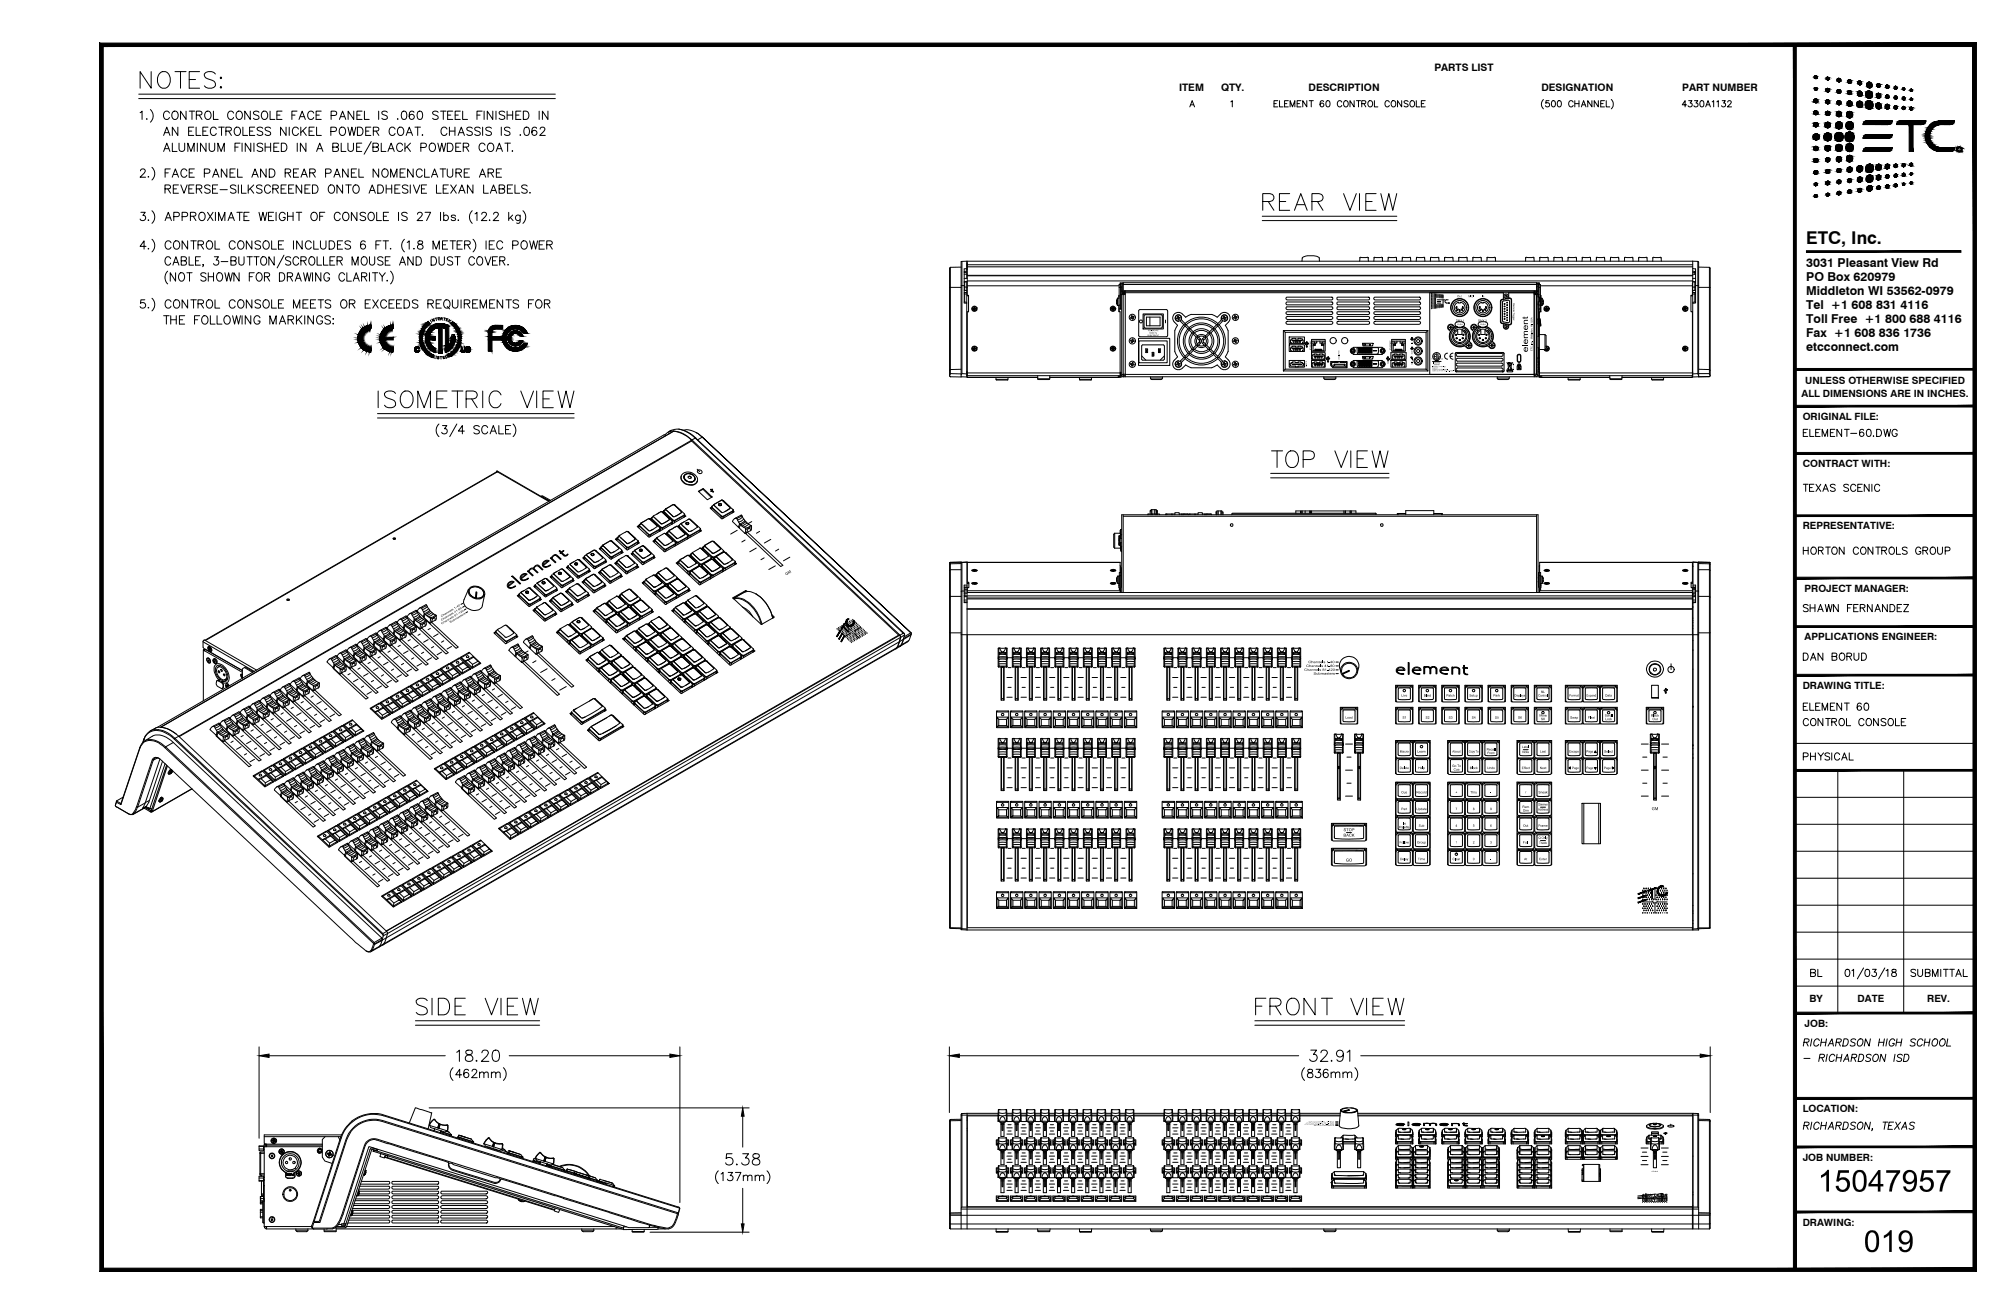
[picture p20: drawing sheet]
<svg xmlns="http://www.w3.org/2000/svg" width="432mm" height="279mm" viewBox="0 0 432 279" stroke-linecap="round" stroke-linejoin="round" font-family="sans-serif">
<defs><g id="words">
<text font-size="3.8" x="386.9" y="52.2">ETC, Inc.</text>
<g font-size="2.6">
<text x="386.9" y="57.3">3031 Pleasant View Rd</text>
<text x="386.9" y="60.3">PO Box 620979</text>
<text x="386.9" y="63.3">Middleton WI 53562-0979</text>
<text x="386.9" y="69.2">Toll Free +1 800 688 4116</text>
<text x="386.9" y="66.3">Tel +1 608 831 4116</text>
<text x="386.9" y="75.2">etcconnect.com</text>
<text x="386.9" y="72.2">Fax +1 608 836 1736</text>
</g>
<g font-size="2.2">
<text x="307.2" y="15.3">PARTS LIST</text>
<text x="252.5" y="19.6">ITEM</text>
<text x="261.5" y="19.5">QTY.</text>
<text x="280.3" y="19.6">DESCRIPTION</text>
<text x="330.2" y="19.6">DESIGNATION</text>
<text x="360.3" y="19.6">PART NUMBER</text>
</g>
<g font-size="2.1">
<text x="386.7" y="82.3">UNLESS OTHERWISE SPECIFIED</text>
<text x="385.9" y="85">ALL DIMENSIONS ARE IN INCHES.</text>
<text x="386.1" y="90">ORIGINAL FILE:</text>
<text x="386.1" y="100.1">CONTRACT WITH:</text>
<text x="386.1" y="113.4">REPRESENTATIVE:</text>
<text x="386.5" y="126.8">PROJECT MANAGER:</text>
<text x="386.5" y="137.2">APPLICATIONS ENGINEER:</text>
<text x="386.1" y="147.6">DRAWING TITLE:</text>
<text x="387.6" y="214.8">BY</text>
<text x="397.9" y="214.8">DATE</text>
<text x="412.8" y="214.8">REV.</text>
<text x="386.5" y="220">JOB:</text>
<text x="386.1" y="238.3">LOCATION:</text>
<text x="386.1" y="248.7">JOB NUMBER:</text>
<text x="386.1" y="262.6">DRAWING:</text>
</g>
<text font-size=".7" x="419.4" y="32.3">R</text>
</g></defs>
<g fill="none" stroke="#000" stroke-width=".21">
<path d="M21.8 9.6h362.6v262.5h-362.6zM32.4 15.3v3.6l-2.4-3.6v3.6M34.1 15.9a1.31 1.31 0 0 1 1.5-.5 1.31 1.31 0 0 1 .9 1.3 1.56 1.56 0 0 1-.4 1.7 1.56 1.56 0 0 1-1.7 .3 2.14 2.14 0 0 1-.3-2.8zM37.5 15.3h2.3M38.7 15.3v3.6M40.5 17h1.4M42.7 15.3h-2.2v3.6h2.2M46.1 15.9a1.56 1.56 0 0 0-2.3 0 .91 .91 0 0 0 .6 1l1.1 .3a.87 .87 0 0 1 .6 .7 .87 .87 0 0 1-.3 .8 1.63 1.63 0 0 1-2-.3M47.2 16.7l.1-.2 .2 .2-.2 .2zM47.2 18.7l.1-.1 .2 .1-.2 .2zM29.7 21.1h89.2M29.7 20.2h89.2"/>
<path d="M30 24.2l.4-.4v1.8M30.1 36.6l.3-.4 .6 .2a.55 .55 0 0 1-.1 .7l-.9 .9h1.2M31.4 25.4v.2l.1-.1M31.8 37.8v.2l.1-.1M32.2 23.5a1.83 1.83 0 0 1 0 2.7M32.5 35.9a1.83 1.83 0 0 1 0 2.7M35 29l.7-1.8 .7 1.8M35 32.4l.7-1.7 .7 1.7M35.3 28.4h.8M35.3 31.9h.8M35.4 37h.6M36.3 24.2a.65 .65 0 0 0-.8-.4 .65 .65 0 0 0-.5 .7v.4a.65 .65 0 0 0 .5 .7 .65 .65 0 0 0 .8-.4"/>
<path d="M36.5 36.2h-1.1v1.8M36.9 38l.7-1.8 .6 1.8M36.9 30.7v1.7h1M37 24.1a.66 .66 0 0 1 .7-.3 .66 .66 0 0 1 .5 .7v.4a.68 .68 0 0 1-.7 .7 .68 .68 0 0 1-.7-.7zM37.1 37.4h.9M38.1 27.2v1.8l-1.2-1.8v1.8M38.2 39.6h-1.1v1.8h1.1M38.3 30.7v1.2a.61 .61 0 0 0 .7 .6 .61 .61 0 0 0 .6-.6v-1.2M38.7 39.6l.7 1.8 .7-1.8M39.8 23.8v1.8l-1.1-1.8v1.8M40 36.6a.65 .65 0 0 0-.7-.4 .65 .65 0 0 0-.6 .7v.4a.65 .65 0 0 0 .6 .7 .65 .65 0 0 0 .7-.5M40.2 32.4v-1.7l.7 1.7 .7-1.7v1.7"/>
<path d="M40.4 28.1h.7M40.5 23.8h1.2M40.5 37h.7M41.1 23.8v1.8M41.5 27.2h-1.1v1.8h1.1M41.5 39.6h-1.1v1.8h1.1M41.6 36.2h-1.1v1.8h1.1M42 27.2v1.8h1M42.1 24.7l1-.1 .2-.3-.1-.3-.4-.2h-.7v1.8M42.3 30.7v1.7M42.7 24.7l.6 .9M43.4 28.1h.7"/>
<path d="M43.8 37.1h.7a.47 .47 0 0 0 .5-.4 .47 .47 0 0 0-.5-.5h-.7v1.8M44 24.1a.66 .66 0 0 1 .8-.3 .66 .66 0 0 1 .4 .7v.4a.68 .68 0 0 1-.7 .7 .68 .68 0 0 1-.6-.7zM44.1 30.7v1.7l-1.2-1.7v1.7M44.5 27.2h-1.1v1.8h1.1M44.8 30.7v1.2a.6 .6 0 0 0 .6 .6 .6 .6 0 0 0 .6-.6v-1.2M45 39.9a.67 .67 0 0 0-.6-.3 .67 .67 0 0 0-.6 .4l.2 .3 .8 .3 .2 .5a.78 .78 0 0 1-1.2 0M45.5 38l.7-1.8 .7 1.8M45.7 23.8v1.8h1M45.8 37.4h.8M46.3 27.7a.65 .65 0 0 0-.7-.5 .65 .65 0 0 0-.5 .7v.4a.65 .65 0 0 0 .5 .7 .65 .65 0 0 0 .7-.4M46.6 39.6h-1.1v1.8h1.1M46.7 32.4v-1.7l.7 1.7 .6-1.7v1.7"/>
<path d="M46.8 27.2h1.2M47.4 27.2v1.8M48.4 28.1l1-.1 .2-.3-.1-.3-.4-.2h-.7v1.8M48.6 36.2v1.8l-1.2-1.8v1.8M49 28.1l.6 .9M49.3 37h.6M50 24.2a.65 .65 0 0 0-.7-.4 .65 .65 0 0 0-.5 .7v.4a.65 .65 0 0 0 .5 .7 .65 .65 0 0 0 .7-.4M50.3 27.5a.66 .66 0 0 1 .8-.2 .66 .66 0 0 1 .4 .6v.4a.68 .68 0 0 1-.7 .7 .68 .68 0 0 1-.6-.7zM50.3 31.5h.7M50.4 36.2h-1.1v1.8h1.1M50.5 39.9a.67 .67 0 0 0-.6-.3 .67 .67 0 0 0-.5 .4l.1 .3 .9 .3 .1 .5a.78 .78 0 0 1-1.1 0M50.9 23.9a.88 .88 0 0 1 1.1 .6 .88 .88 0 0 1-.6 1.1 .93 .93 0 0 1-.9-.7 .93 .93 0 0 1 .4-1z"/>
<path d="M50.9 36.2v1.8h1M51 39.6v1.8M51.4 30.7h-1.1v1.7M51.7 39.6v1.8h1M51.9 30.7v1.7M52 27.2v1.8h1M53.2 39.6v1.8M53.5 28.1h.6M53.6 23.8v1.8l-1.2-1.8v1.8M53.7 30.7v1.7l-1.2-1.7v1.7M53.9 38l.7-1.8 .7 1.8M54.2 37.4h.8"/>
<path d="M54.3 39.6l-1.1 1.2M54.4 30.7v1.7M54.6 27.2h-1.1v1.8h1.1M55.5 24.1a.67 .67 0 0 0-.7-.3 .67 .67 0 0 0-.5 .4l.2 .3 .8 .3 .2 .5a.78 .78 0 0 1-1.2 0M56.1 39.9a.67 .67 0 0 0-.6-.3 .67 .67 0 0 0-.6 .4l.2 .3 .9 .3 .1 .5a.78 .78 0 0 1-1.2 0M56.3 27.5a.69 .69 0 0 0-1.2 .2l.2 .2 .8 .4 .2 .5a.8 .8 0 0 1-1.2 0M56.3 30.9a.69 .69 0 0 0-1.2 .2l.2 .2 .8 .4 .2 .5a.8 .8 0 0 1-1.2 0M56.3 23.9a.88 .88 0 0 1 1.1 .6 .88 .88 0 0 1-.6 1.1 .93 .93 0 0 1-.8-.7 .93 .93 0 0 1 .3-1zM56.8 31.5h1.2M56.8 30.7v1.7M57 36.2v1.8l-1.2-1.8v1.8M57.7 36.2h.6a.94 .94 0 0 1 .6 .9 .94 .94 0 0 1-.6 .9h-.6z"/>
<path d="M57.8 23.8v1.8h1.1M58 27.5a.67 .67 0 0 0-.7-.3 .67 .67 0 0 0-.5 .5l.2 .2 .8 .4 .2 .5a.78 .78 0 0 1-1.2 0M58 30.7v1.7M58.6 31.5h.7M59.3 24.7h.7M59.7 30.7h-1.1v1.7h1.1M60.3 30.7h.5a.95 .95 0 0 1 .7 .9 .95 .95 0 0 1-.7 .8h-.5zM60.4 23.8h-1.1v1.8h1.1M61.1 37h1l.2-.3-.1-.3-.4-.2h-.7v1.8M61.3 27.2v1.8l-1.2-1.8v1.8M61.3 39.6h-1.1v1.8h1.1M61.7 37l.6 1"/>
<path d="M61.9 27.2v1.8M62.5 24.7h.7M62.9 37h.6M62.9 39.6h-1.1v1.8h1.1M63.6 23.8h-1.1v1.8M63.7 30.7v1.7M63.9 27.7a.67 .67 0 0 0-.7-.5 .67 .67 0 0 0-.6 .7v.4a.67 .67 0 0 0 .6 .7 .67 .67 0 0 0 .7-.4M64 36.2h-1.1v1.8h1.1M64 25.6l.7-1.8 .7 1.8M64.3 25h.8M64.4 27.2v1.8M64.5 38l.6-1.8 .7 1.8"/>
<path d="M64.6 39.6v1.8l-1.2-1.8v1.8M64.7 37.4h.9M64.8 28l.8 1M65.5 30.7v1.7l-1.2-1.7v1.7M65.6 27.2l-1.2 1.2M66.2 28.1h.7M66.3 37h1.1l.1-.3v-.3l-.4-.2h-.8v1.8M66.4 39.6h-1.1v1.8h1.1M66.9 39.6h.6a.95 .95 0 0 1 .6 .9 .95 .95 0 0 1-.6 .9h-.6zM66.9 37l.6 1M67.2 24.2a.67 .67 0 0 0-.8-.4 .67 .67 0 0 0-.5 .7v.4a.67 .67 0 0 0 .5 .7 .67 .67 0 0 0 .8-.4M67.3 27.2h-1.1v1.8h1.1"/>
<path d="M67.7 24.7h.7M67.8 27.2v1.8h1M67.8 32.4l.7-1.7 .7 1.7M68.1 31.9h.8M68.8 23.8h-1.1v1.8h1.1M69.7 37.1h.8a.47 .47 0 0 0 .4-.4 .47 .47 0 0 0-.4-.5h-.8v1.8M70.6 39.7a.88 .88 0 0 1 1.1 .6 .88 .88 0 0 1-.5 1.1 .93 .93 0 0 1-.9-.7 .93 .93 0 0 1 .3-1zM70.9 28.2l1-.1 .2-.3-.1-.4-.4-.2h-.7v1.8M70.9 24.7h.8a.47 .47 0 0 0 .4-.4 .47 .47 0 0 0-.4-.5h-.8v1.8M71.3 31.5l1-.1 .2-.2-.1-.4-.3-.1h-.8v1.7h.8a.47 .47 0 0 0 .4-.4 .47 .47 0 0 0-.4-.5M71.5 38l.7-1.8 .7 1.8M71.8 37.4h.8"/>
<path d="M72.7 25.6l.7-1.8 .7 1.8M72.8 27.5a.66 .66 0 0 1 .8-.2 .66 .66 0 0 1 .4 .6v.4a.68 .68 0 0 1-.7 .7 .68 .68 0 0 1-.6-.7zM73 25h.8M73.1 30.7v1.7h1M73.4 39.6v1.8l-1.2-1.8v1.8M74.1 39.6h1.1M74.5 27.2l.4 1.8 .5-1.8 .4 1.8 .4-1.8M74.5 30.7v1.2a.6 .6 0 0 0 .6 .6 .6 .6 0 0 0 .6-.6v-1.2M74.6 36.2v1.8l-1.2-1.8v1.8M74.6 39.6v1.8M75.3 37h.6M75.7 39.9a.66 .66 0 0 1 .8-.3 .66 .66 0 0 1 .4 .7v.4a.68 .68 0 0 1-.6 .7 .68 .68 0 0 1-.7-.7z"/>
<path d="M75.8 23.8v1.8l-1.2-1.8v1.8M76.4 36.2h-1.1v1.8h1.1M76.4 31.5h.7M76.4 24.7h.7M76.6 27.2h.5a.95 .95 0 0 1 .7 .9 .95 .95 0 0 1-.7 .9h-.5zM76.9 36.2v1.8h1M77.5 30.7h-1.1v1.7h1.1M77.5 23.8h-1.1v1.8h1.1M78.1 23.8v1.8h1M78.3 28.1h.7M79.4 27.2h-1.1v1.8h1.1M79.5 30.3l-1.5 2.7"/>
<path d="M79.9 31.5l1-.1 .2-.2-.1-.4-.4-.1h-.7v1.7h.7a.47 .47 0 0 0 .5-.4 .47 .47 0 0 0-.5-.5M80 28.1l1-.1 .1-.3v-.3l-.4-.2h-.7v1.8M80.6 28.1l.5 .9M80.9 39.6h.6a.95 .95 0 0 1 .6 .9 .95 .95 0 0 1-.6 .9h-.6zM81.1 36.2v1.8l-1.2-1.8v1.8M81.1 23.8v1.8M81.7 30.7v1.7h1M82.1 36.3a.88 .88 0 0 1 1.1 .6 .88 .88 0 0 1-.6 1.1 .93 .93 0 0 1-.8-.7 .93 .93 0 0 1 .3-1zM82.7 39.6v1.8M83 24.1a.67 .67 0 0 0-.7-.3 .67 .67 0 0 0-.5 .4l.2 .3 .8 .3 .2 .5a.78 .78 0 0 1-1.2 0M83.1 32.4l.7-1.7 .6 1.7M83.3 31.9h.9"/>
<path d="M83.7 38v-1.8l.6 1.8 .7-1.8v1.8M83.9 39.6v1.8M84.6 27.7a.65 .65 0 0 0-.7-.5 .65 .65 0 0 0-.6 .7v.4a.65 .65 0 0 0 .6 .7 .65 .65 0 0 0 .7-.4M85.2 25.4v.2l.1-.1M85.3 27.5a.66 .66 0 0 1 .7-.2 .66 .66 0 0 1 .5 .6v.4a.68 .68 0 0 1-.7 .7 .68 .68 0 0 1-.7-.7zM85.7 39.6h-1.1v1.8h1.1M85.7 37h.7M86.2 23.9a.58 .58 0 0 1 .9 .3 .9 .9 0 0 1-.6 1.4 1.14 1.14 0 0 1-.3-1.7zM86.2 31.1a.65 .65 0 0 0-.7-.4 .65 .65 0 0 0-.5 .6v.5a.65 .65 0 0 0 .5 .7 .65 .65 0 0 0 .7-.5M86.7 30.7v1.7M86.8 36.2h-1.1v1.8h1.1M87 29l.7-1.8 .7 1.8"/>
<path d="M87.2 31.4l.7 1M87.2 28.4h.9M87.4 39.9a.67 .67 0 0 0-.7-.3 .67 .67 0 0 0-.5 .4l.2 .3 .8 .3 .2 .5a.78 .78 0 0 1-1.2 0M87.9 39.6v1.8M87.9 30.7l-1.2 1.2M88.5 36.2v1.8l-1.2-1.8v1.8M88.6 39.6l.6 1.8 .7-1.8M88.7 24.1a.52 .52 0 0 0-.8-.2 1.02 1.02 0 0 0 .3 1.7 .55 .55 0 0 0 .5-.6 .55 .55 0 0 0-.5-.5 .55 .55 0 0 0-.6 .5M88.9 27.2h1.2M89.5 27.2v1.8M89.6 23.9a.58 .58 0 0 1 .8 .3 .9 .9 0 0 1-.6 1.4 1.14 1.14 0 0 1-.2-1.7zM90.1 31.6h.8a.47 .47 0 0 0 .4-.5 .47 .47 0 0 0-.4-.4h-.8v1.7"/>
<path d="M90.4 36.6a.65 .65 0 0 0-.7-.4 .65 .65 0 0 0-.5 .7v.4a.65 .65 0 0 0 .5 .7 .65 .65 0 0 0 .7-.5M90.5 28.9h-.1h.2M90.9 36.2v1.8h1.1M91.4 39.6h-1.1v1.8h1.1M92.3 30.8a.88 .88 0 0 1 1 .6 .88 .88 0 0 1-.5 1 .93 .93 0 0 1-.9-.6 .93 .93 0 0 1 .4-1zM92.4 38l.7-1.8 .7 1.8M92.7 37.4h.8M93.5 39.6v1.8h1M93.8 30.7l.4 1.7 .4-1.7 .5 1.7 .4-1.7M93.8 24.1a.67 .67 0 0 0-.6-.3 .67 .67 0 0 0-.5 .4l.1 .3 .9 .3 .1 .5a.78 .78 0 0 1-1.1 0M94.3 36.2h1.2M94.4 23.8h1.1"/>
<path d="M94.9 36.2v1.8M94.9 23.8v1.8M95.7 27.7a.65 .65 0 0 0-.7-.5 .65 .65 0 0 0-.5 .7v.4a.65 .65 0 0 0 .5 .7 .65 .65 0 0 0 .7-.4M95.8 36.2v1.3a.6 .6 0 0 0 .6 .5 .6 .6 0 0 0 .6-.5v-1.3M95.8 30.7h.6a.95 .95 0 0 1 .6 .9 .95 .95 0 0 1-.6 .8h-.6zM95.9 24.7h.7M96 39.6h-1.1v1.8h1.1M96.3 28.1h1.1M96.3 27.2v1.8M96.5 39.6l1.2 1.8M97 23.8h-1.1v1.8h1.1M97.4 27.2v1.8"/>
<path d="M97.5 24.7h.7M97.6 31.5h.7M97.7 37h1l.1-.3v-.3l-.4-.2h-.7v1.8M97.7 39.6l-1.2 1.8M98.1 29l.7-1.8 .7 1.8M98.2 37l.6 1M98.4 28.4h.8M98.6 23.8h-1.1v1.8h1.1M98.7 30.7h-1.1v1.7h1.1M99.1 23.8v1.8h1M99.2 31.5l1-.1 .2-.2-.1-.4-.3-.1h-.8v1.7M99.4 37h.7"/>
<path d="M99.8 31.5l.6 .9M100.6 36.2h-1.2v1.8h1.2M101.2 27.5a.67 .67 0 0 0-.7-.3 .67 .67 0 0 0-.5 .5l.2 .2 .8 .4 .2 .5a.78 .78 0 0 1-1.2 0M101.3 39.6v1.8l-1.2-1.8v1.8M102.2 24.7h.6M102.7 38l.6-1.8 .7 1.8M102.9 27.5a.67 .67 0 0 0-.7-.3 .67 .67 0 0 0-.5 .5l.1 .2 .9 .4 .2 .5a.78 .78 0 0 1-1.2 0M102.9 37.4h.9M103.3 23.8h-1.1v1.8M103.4 27.2v1.8M103.6 39.6v1.8h1M103.7 23.8v1.8"/>
<path d="M103.9 31.1a.65 .65 0 0 0-.8-.4 .65 .65 0 0 0-.5 .6v.5a.65 .65 0 0 0 .5 .7 .65 .65 0 0 0 .8-.5M104.5 37h1.1l.1-.3-.1-.3-.3-.2h-.8v1.8M104.6 30.9a.66 .66 0 0 1 .7-.2 .66 .66 0 0 1 .5 .6v.5a.69 .69 0 0 1-.7 .7 .69 .69 0 0 1-.7-.7zM105.1 37l.6 1M105.3 27.5a.69 .69 0 0 0-1.3 .2l.2 .2 .9 .4 .2 .5a.8 .8 0 0 1-1.3 0M105.6 23.8v1.8l-1.2-1.8v1.8M106.2 23.8v1.8M106.3 32.4l.6-1.7 .7 1.7M106.3 37h.7M106.5 31.9h.9M107.4 27.2v1.8M107.4 36.2h-1.1v1.8h1.1"/>
<path d="M108.1 24.1a.68 .68 0 0 0-1.2 .1l.2 .3 .8 .3 .2 .5a.81 .81 0 0 1-1.2 0M108.1 30.7h1.2M108.6 24.7h1.2M108.6 23.8v1.8M108.7 30.7v1.7M109.2 27.5a.67 .67 0 0 0-.6-.3 .67 .67 0 0 0-.6 .5l.2 .2 .9 .4 .1 .5a.78 .78 0 0 1-1.2 0M109.7 32.3v.1h.1M109.8 39.6h-1.1v1.8h1.1M109.8 23.8v1.8M110.3 39.6v1.8h1M110.5 24.7h.7M111.4 28.9h.1"/>
<path d="M111.6 23.8h-1.1v1.8h1.1M112.1 23.8h.6a.95 .95 0 0 1 .6 .9 .95 .95 0 0 1-.6 .9h-.6zM112.5 27.3a.6 .6 0 0 1 .8 .3 .9 .9 0 0 1-.6 1.4 1.12 1.12 0 0 1-.2-1.7zM112.9 39.9a.67 .67 0 0 0-.6-.3 .67 .67 0 0 0-.6 .4l.2 .3 .8 .3 .2 .5a.78 .78 0 0 1-1.2 0M114.9 27.5a.52 .52 0 0 0-.7-.2 1.02 1.02 0 0 0 .3 1.7 .55 .55 0 0 0 .5-.5 .55 .55 0 0 0-.5-.6 .55 .55 0 0 0-.6 .5M115.5 23.8v1.8M115.7 27.7l.3-.5 .6 .2a.55 .55 0 0 1-.1 .8l-.9 .8h1.2M117.4 23.8v1.8l-1.2-1.8v1.8M254.8 22.9l.5-1.3 .6 1.3M255 22.5h.7M263.6 21.8l.3-.2v1.3M272.9 22.2h.5"/>
<path d="M273.7 21.6h-.8v1.3h.8M274.1 21.6v1.3h.7M275.1 22.2h.5M275.9 21.6h-.8v1.3h.8M276.3 22.9v-1.3l.5 1.3 .5-1.3v1.3M277.8 22.2h.5M278.7 21.6h-.9v1.3h.9M279.9 21.6v1.3l-.9-1.3v1.3M280.4 21.6h.9M280.9 21.6v1.3M283.5 21.8l-.1-.2a.65 .65 0 0 0-.8 .5 .65 .65 0 0 0 .5 .8 .41 .41 0 0 0 .5-.4 .41 .41 0 0 0-.4-.4 .41 .41 0 0 0-.5 .4M284.2 21.6h.2a.69 .69 0 0 1 .5 .6 .69 .69 0 0 1-.5 .7 .85 .85 0 0 1-.2-1.3z"/>
<path d="M287.4 21.9a.49 .49 0 0 0-.6-.3 .49 .49 0 0 0-.4 .5v.3a.49 .49 0 0 0 .4 .5 .49 .49 0 0 0 .6-.3M288 21.6a.62 .62 0 0 1 .8 .6 .62 .62 0 0 1-.8 .6l-.2-.4zM290 21.6v1.3l-.8-1.3v1.3M290.5 21.6h.9M291 21.6v1.3M291.7 22.2l.7-.1 .1-.4-.8-.1v1.3M292.1 22.2l.4 .7M293.2 21.6a.62 .62 0 0 1 .8 .6 .62 .62 0 0 1-.8 .6l-.2-.4zM294.4 21.6v1.3h.7M297.6 21.9a.48 .48 0 0 0-.6-.3 .48 .48 0 0 0-.4 .5v.3a.48 .48 0 0 0 .4 .5 .48 .48 0 0 0 .6-.3M298.1 21.8l.1-.2a.62 .62 0 0 1 .8 .6 .62 .62 0 0 1-.8 .6l-.2-.4zM300.2 21.6v1.3l-.9-1.3v1.3"/>
<path d="M301.6 21.8l-.3-.2-.6 .2 .2 .3 .7 .4v.2l-.3 .2-.6-.2M302.1 21.8l.1-.2a.62 .62 0 0 1 .8 .6 .62 .62 0 0 1-.8 .6l-.2-.4zM303.4 21.6v1.3h.7M304.4 22.2h.5M305.3 21.6h-.9v1.3h.9M330.6 21.3a1.39 1.39 0 0 0 0 2M331.8 21.6h-.7v.5a.47 .47 0 0 1 .7 0 .47 .47 0 0 1-.1 .7 .47 .47 0 0 1-.7-.2M332.5 21.6h.2a.7 .7 0 0 1 .5 .6 .7 .7 0 0 1-.5 .7 .85 .85 0 0 1-.2-1.3zM333.7 21.6h.2a.69 .69 0 0 1 .5 .6 .69 .69 0 0 1-.5 .7 .85 .85 0 0 1-.2-1.3zM336.9 21.9a.49 .49 0 0 0-.5-.3 .49 .49 0 0 0-.4 .5v.3a.49 .49 0 0 0 .4 .5 .49 .49 0 0 0 .5-.3M337.3 22.2h.9M337.3 21.6v1.3"/>
<path d="M338.2 21.6v1.3M338.7 22.9l.5-1.3 .5 1.3M338.9 22.5h.6M341 21.6v1.3l-.9-1.3v1.3M342.3 21.6v1.3l-.8-1.3v1.3M342.9 22.2h.5M343.7 21.6h-.8v1.3h.8M344 21.6v1.3h.8M345.1 21.3a1.39 1.39 0 0 1 0 2M361.2 22.5h-.9l.6-.9v1.3M361.7 21.6h.7l-.4 .5a.44 .44 0 0 1 .3 .7 .44 .44 0 0 1-.7-.2M362.9 21.6h.7l-.3 .5a.44 .44 0 0 1 .3 .7 .44 .44 0 0 1-.8-.2"/>
<path d="M364.3 21.6h.2a.7 .7 0 0 1 .5 .6 .7 .7 0 0 1-.5 .7 .85 .85 0 0 1-.2-1.3zM365.3 22.9l.5-1.3 .5 1.3M365.5 22.5h.7M366.7 21.8l.3-.2v1.3M367.7 21.8l.3-.2v1.3M368.9 21.6h.6l-.3 .5a.44 .44 0 0 1 .3 .7 .44 .44 0 0 1-.8-.2M370 21.9l.3-.3h.3l.2 .2-.2 .5-.6 .6h.9M30.2 45.5h.9l-.5 .7a.59 .59 0 0 1 .4 .9 .59 .59 0 0 1-1-.2M31.3 52.8h-1.3l.9-1.2v1.8M31.8 53.2v.2l.1-.1M31.8 47.1l-.1 .1h.2M32.5 51.3a1.83 1.83 0 0 1 0 2.7"/>
<path d="M32.5 45.1a1.83 1.83 0 0 1 0 2.8M35.3 40.5l1.1-.1 .1-.3-.1-.3-.3-.2h-.8v1.8M35.4 47.3l.6-1.8 .7 1.8M35.6 46.7h.9M35.9 58.1a1.9 1.9 0 0 0 0 2.7M35.9 40.5l.6 .9M36.5 55.4a.62 .62 0 0 0-.7-.4 .62 .62 0 0 0-.5 .7v.4a.62 .62 0 0 0 .5 .7 .62 .62 0 0 0 .7-.4M36.6 52a.65 .65 0 0 0-.7-.4 .65 .65 0 0 0-.5 .7v.4a.65 .65 0 0 0 .5 .7 .65 .65 0 0 0 .7-.4M37 56.8l.7-1.8 .6 1.8M37.1 40.5h.7M37.2 46.4h.8a.47 .47 0 0 0 .4-.4 .47 .47 0 0 0-.4-.5h-.8v1.8M37.3 56.2h.8"/>
<path d="M37.3 51.9a.66 .66 0 0 1 .8-.3 .66 .66 0 0 1 .4 .7v.4a.68 .68 0 0 1-.7 .7 .68 .68 0 0 1-.7-.7zM37.6 58.4v1.8l-1.1-1.8v1.8M38.6 58.5a.84 .84 0 0 1 .9 .4 .84 .84 0 0 1-.1 1.1l-.2 .1a.84 .84 0 0 1-1-.4 .84 .84 0 0 1 .2-1zM38.8 55.9l1-.1 .1-.3-.1-.3-.3-.2h-.7v1.8h.7a.47 .47 0 0 0 .5-.5 .47 .47 0 0 0-.5-.4M39 46.4h.8a.47 .47 0 0 0 .4-.4 .47 .47 0 0 0-.4-.5h-.8v1.8M40 58.4h1.1M40.2 51.6v1.8l-1.2-1.8v1.8M40.4 40.5h.7M40.5 55v1.8h1M40.6 58.4v1.8M40.8 46.3l1-.1 .2-.2-.1-.3-.4-.2h-.7v1.8M40.9 51.6h1.2"/>
<path d="M41.4 46.3l.6 1M41.5 51.6v1.8M41.9 55.9h.6M42.1 40.5l1-.1 .1-.3v-.3l-.4-.2h-.7v1.8M42.4 52.5l1-.1 .2-.3-.1-.3-.3-.2h-.8v1.8M42.6 40.5l.6 .9M42.7 45.7a.66 .66 0 0 1 .8-.2 .66 .66 0 0 1 .4 .7v.4a.68 .68 0 0 1-.6 .7 .68 .68 0 0 1-.7-.7zM42.9 55h-1v1.8h1M43 52.5l.6 .9M43.6 56.7h-.2h.2l-.2 .5M44.1 58.7a.62 .62 0 0 0-.6-.3 .62 .62 0 0 0-.5 .5l.2 .2 .8 .4 .1 .5a.68 .68 0 0 1-1.1 0M44.4 45.5l1.2 1.8"/>
<path d="M44.5 51.7a.88 .88 0 0 1 1.1 .6 .88 .88 0 0 1-.6 1.1 .93 .93 0 0 1-.8-.7 .93 .93 0 0 1 .3-1zM44.6 58.4v1.8M44.6 59.3h1.1M45.5 40.5h.7M45.6 45.5l-1.2 1.8M45.7 58.4v1.8M45.9 55h.9l-.5 .7a.58 .58 0 0 1 .4 .9 .58 .58 0 0 1-1-.1M46.1 51.6v1.8h1M46.1 45.5v1.8M46.5 58.7a.63 .63 0 0 1 .8-.2 .63 .63 0 0 1 .4 .6v.4a.65 .65 0 0 1-.7 .8 .65 .65 0 0 1-.6-.8zM46.8 47.3v-1.8l.7 1.8 .7-1.8v1.8M47.1 40.6h1.6"/>
<path d="M47.4 56h1.4M48.2 58.4l.4 1.8 .4-1.8 .4 1.8 .4-1.8M48.8 47.3l.7-1.8 .7 1.8M49.1 46.7h.8M49.5 55.9l.9-.1 .2-.3-.1-.3-.3-.2h-.7v1.8h.7a.47 .47 0 0 0 .4-.5 .47 .47 0 0 0-.4-.4M50.4 52a.65 .65 0 0 0-.8-.4 .65 .65 0 0 0-.5 .7v.4a.65 .65 0 0 0 .5 .7 .65 .65 0 0 0 .8-.4M50.7 45.5h1.2M51.2 55v1.3a.56 .56 0 0 0 .5 .5 .56 .56 0 0 0 .6-.5v-1.3M51.2 58.4v1.8l-1.1-1.8v1.8M51.2 51.7a.88 .88 0 0 1 1.1 .6 .88 .88 0 0 1-.6 1.1 .93 .93 0 0 1-.8-.7 .93 .93 0 0 1 .3-1zM51.3 45.5v1.8M52.3 46.3h.6"/>
<path d="M52.9 55h1.2M53.4 45.5h-1.1v1.8h1.1M53.4 59.3h.7M53.5 55v1.8M53.6 40.4l.7 1M53.9 51.6v1.8l-1.1-1.8v1.8M54.4 55h1.1M54.5 58.4h-1.1v1.8M54.9 55v1.8M55.2 58.5a.84 .84 0 0 1 1 .4 .84 .84 0 0 1-.2 1.1l-.2 .1a.84 .84 0 0 1-1-.4 .84 .84 0 0 1 .2-1zM55.5 45.5l.4 1.8 .4-1.8 .4 1.8 .5-1.8M55.8 51.9a.67 .67 0 0 0-.6-.3 .67 .67 0 0 0-.6 .4l.2 .3 .8 .3 .2 .5a.78 .78 0 0 1-1.2 0"/>
<path d="M56 55.3l.1-.2a.85 .85 0 0 1 1 .4 .85 .85 0 0 1-.1 1.1l-.2 .1a.82 .82 0 0 1-.9-.3 .82 .82 0 0 1 0-1zM56.6 59.3l1-.1 .2-.3-.1-.3-.3-.2h-.8v1.8M56.7 51.7a.88 .88 0 0 1 1 .6 .88 .88 0 0 1-.5 1.1 .93 .93 0 0 1-.9-.7 .93 .93 0 0 1 .4-1zM57.2 59.3l.6 .9M57.5 46.3h.7M57.9 40a.65 .65 0 0 0-.7-.4 .65 .65 0 0 0-.5 .7v.4a.65 .65 0 0 0 .5 .7 .65 .65 0 0 0 .7-.4M58.2 51.6v1.8h1M58.4 40.5l1.1-.1 .1-.3-.1-.3-.3-.2h-.8v1.8M58.6 45.5h-1.1v1.8h1.1M58.7 55v1.8l-1.1-1.8v1.8M59 40.5l.6 .9M59.1 45.5v1.8"/>
<path d="M59.6 52.5h.7M59.9 58.4h.5a.95 .95 0 0 1 .6 1.2 .95 .95 0 0 1-1.1 .6zM60.2 40.5h.7M60.7 51.6h-1.1v1.8h1.1M60.8 54.7l-1.4 2.7M61.1 45.9a.65 .65 0 0 0-.8-.4 .65 .65 0 0 0-.5 .7v.4a.64 .64 0 0 0 .6 .7 .64 .64 0 0 0 .7-.7h-.4M61.5 59.3l1-.1 .2-.3-.1-.3-.3-.2h-.8v1.8M61.6 46.3h1.2M61.6 45.5v1.8M61.8 40.5h.7M62.1 59.3l.6 .9M62.3 55.3a.62 .62 0 0 0-.7-.3 .62 .62 0 0 0-.5 .4l.2 .3 .9 .4 .1 .5a.71 .71 0 0 1-1.2 0"/>
<path d="M62.8 45.5v1.8M62.9 51.6v1.8M63.5 45.5h1.1M63.5 59.6h.8M64 55.4a.62 .62 0 0 0-.8-.4 .62 .62 0 0 0-.4 .7v.4a.62 .62 0 0 0 .4 .7 .62 .62 0 0 0 .8-.4M64 45.5v1.8M64.4 55.9l1-.1 .2-.3-.1-.3-.3-.2h-.8v1.8M64.7 51.6v1.8l-1.2-1.8v1.8M65 58.4l.4 1.8 .4-1.8 .4 1.8 .4-1.8M65 55.9l.6 .9M65.3 40.5h.7M66.5 55.1a.81 .81 0 0 1 .9 .3 .81 .81 0 0 1-.1 1 .62 .62 0 0 1-.7 .4 .62 .62 0 0 1-.5-.7l.1-.7z"/>
<path d="M66.7 52a.65 .65 0 0 0-.8-.4 .65 .65 0 0 0-.5 .7v.4a.65 .65 0 0 0 .5 .7 .65 .65 0 0 0 .8-.4M66.8 45.7a.67 .67 0 0 1 .7-.2 .67 .67 0 0 1 .5 .7v.4a.69 .69 0 0 1-.7 .7 .69 .69 0 0 1-.7-.7zM66.9 58.4v1.8M67.2 51.6v1.8h1M67.9 55v1.8h1M68.5 46.3h.6M68.6 51.6v1.3a.6 .6 0 0 0 .6 .5 .6 .6 0 0 0 .6-.5v-1.3M68.7 58.4v1.8l-1.1-1.8v1.8M69.3 55v1.8h1M69.6 45.5h-1.1v1.8M70.5 51.6h.6a.95 .95 0 0 1 .6 .9 .95 .95 0 0 1-.6 .9h-.6zM70.6 58.9a.62 .62 0 0 0-.7-.5 .62 .62 0 0 0-.5 .7v.4a.61 .61 0 0 0 .6 .8 .61 .61 0 0 0 .6-.8h-.4"/>
<path d="M70.7 55.9h.6M71.7 55h-1v1.8h1M72.2 55.9l1-.1 .1-.3v-.3l-.4-.2h-.7v1.8M72.3 52.5h.7M72.8 55.9l.5 .9M72.9 45.9a.65 .65 0 0 0-.8-.4 .65 .65 0 0 0-.5 .7v.4a.65 .65 0 0 0 .5 .7 .65 .65 0 0 0 .8-.5M73.4 51.6h-1.1v1.8h1.1M73.5 45.7a.66 .66 0 0 1 .8-.2 .66 .66 0 0 1 .4 .7v.4a.68 .68 0 0 1-.6 .7 .68 .68 0 0 1-.7-.7zM73.8 58.9a.62 .62 0 0 0-.7-.5 .62 .62 0 0 0-.5 .7v.4a.62 .62 0 0 0 .5 .7 .62 .62 0 0 0 .7-.4M74.3 58.4v1.8h1M75.1 51.9a.68 .68 0 0 0-1.2 .1l.2 .3 .8 .3 .2 .5a.81 .81 0 0 1-1.2 0M75.4 56.8v-1.8l.7 1.8 .6-1.8v1.8"/>
<path d="M75.9 59.6h.8M76.4 45.5v1.8l-1.1-1.8v1.8M77.4 59.3l1-.1 .2-.3-.1-.3-.3-.2h-.8v1.8M77.7 55.1a.85 .85 0 0 1 1 .4 .85 .85 0 0 1-.2 1.1 .62 .62 0 0 1-.7 .2 .62 .62 0 0 1-.4-.7v-.4zM78 59.3l.6 .9M78.2 51.9a.52 .52 0 0 0-.7-.2 1.02 1.02 0 0 0 .3 1.7 .55 .55 0 0 0 .5-.6 .55 .55 0 0 0-.5-.5 .55 .55 0 0 0-.6 .5M78.3 45.7a.67 .67 0 0 0-.6-.2 .67 .67 0 0 0-.6 .4l.2 .3 .8 .3 .2 .5a.78 .78 0 0 1-1.2 0M79.1 41.4l.6-1.8 .7 1.8M79.1 55v1.3a.56 .56 0 0 0 .6 .5 .56 .56 0 0 0 .6-.5v-1.3M79.1 58.4v1.8M79.2 45.6a.88 .88 0 0 1 1 .6 .88 .88 0 0 1-.5 1.1 .93 .93 0 0 1-.9-.7 .93 .93 0 0 1 .4-1zM79.3 40.8h.9"/>
<path d="M79.8 58.4h1.1M80.3 58.4v1.8M80.5 52.5h.7M80.7 45.5v1.8h1M81.2 58.4l.7 .9 .6-.9M81.6 51.6h-1.1v1.8M81.9 59.3v.9M82 55.3a.64 .64 0 0 0-.6-.3 .64 .64 0 0 0-.5 .4l.2 .3 .8 .3 .1 .6a.73 .73 0 0 1-1.1 0M82 51.6h1.2M82.1 46.3h.7M82.5 55.9h.7M82.6 51.6v1.8"/>
<path d="M82.7 40.5h1.2M83.2 45.5h-1.1v1.8h1.1M83.6 55h-1.1v1.8h1.1M83.6 58.1a1.9 1.9 0 0 1 0 2.7M83.7 53.2v.2v-.1M84.6 40.5h.7M85.4 45.5v1.8M85.6 56.8l.6-1.8 .7 1.8M85.8 56.2h.8M86.6 51.3a1.83 1.83 0 0 0 0 2.7M87.2 51.9l.4-.3v1.8M87.2 45.7a.67 .67 0 0 0-.6-.2 .67 .67 0 0 0-.6 .4l.2 .3 .9 .3 .1 .5a.78 .78 0 0 1-1.2 0"/>
<path d="M88.5 55v1.8l-1.2-1.8v1.8M88.7 53.2v.2v-.1M89.1 55a.95 .95 0 0 1 1.1 .7 .95 .95 0 0 1-.5 1.1h-.6zM89.4 45.9l.4-.4 .6 .2a.55 .55 0 0 1-.2 .7l-.9 .9h1.2M89.6 51.7a.36 .36 0 0 0 .2 .6 .64 .64 0 0 1 .7 .2 .64 .64 0 0 1-.1 .8l-.6 .1a.51 .51 0 0 1-.4-.6 .51 .51 0 0 1 .5-.4l.4-.1a.36 .36 0 0 0 .1-.6zM90.3 40.5h.6M91 45.5h1.2l-.8 1.8M92.3 55a.97 .97 0 0 1 1.2 .5 .97 .97 0 0 1-.3 1.2l-.9 .1zM92.7 53.4v-1.8l.7 1.8 .7-1.8v1.8M94 55v1.3a.57 .57 0 0 0 .6 .5 .57 .57 0 0 0 .6-.5v-1.3M94.4 45.5v1.8M94.8 52.5h.7"/>
<path d="M94.9 40.5h.7M95 46.3a.57 .57 0 0 1 .9 0 .57 .57 0 0 1 0 .8 .57 .57 0 0 1-.9-.1M95 45.5v1.8M95.9 51.6h-1.1v1.8h1.1M96.4 51.6h1.2M97 55.3a.64 .64 0 0 0-.7-.3 .64 .64 0 0 0-.5 .4l.2 .3 .8 .3 .2 .6a.73 .73 0 0 1-1.2 0M97 51.6v1.8M97.4 55h1.2M97.6 46.3a.54 .54 0 0 0-1 0l.1 .2 .8 .3 .1 .2a.54 .54 0 0 1-1 0M97.9 52.5h.7M98 55v1.8M98.2 47.1l-.1 .1h.1"/>
<path d="M98.2 41.4l.7-1.8 .7 1.8M98.5 40.8h.8M99 51.6h-1.1v1.8h1.1M99.5 52.5l1.1-.1 .1-.3-.1-.3-.3-.2h-.8v1.8M100.1 52.5l.6 .9M101.1 45.1a1.83 1.83 0 0 0 0 2.8M101.3 51.3a1.83 1.83 0 0 1 0 2.7M101.6 55.4a.63 .63 0 0 0-.7-.4 .63 .63 0 0 0-.5 .7v.4a.63 .63 0 0 0 .5 .7 .63 .63 0 0 0 .7-.4M101.7 45.8l.5-.3v1.8M102.4 55.1a.82 .82 0 0 1 1 .3 .82 .82 0 0 1-.1 1 .63 .63 0 0 1-.7 .4 .63 .63 0 0 1-.5-.7l.1-.7zM103.2 45.9l.3-.4 .6 .2a.55 .55 0 0 1-.2 .7l-.8 .9h1.2M103.9 55l.6 1.8 .7-1.8"/>
<path d="M104.1 51.6v1.8M104.8 52.5h.7M104.9 47.1l-.1 .1h.2M105 41.4l.7-1.8 .7 1.8M105.3 40.8h.8M105.5 55.9h.6M105.7 45.9l.4-.4 .6 .2a.55 .55 0 0 1-.2 .7l-.9 .9h1.2M105.9 51.6h-1.1v1.8h1.1M106.5 55h-1v1.8h1M106.9 40.5l1-.1 .2-.3-.1-.3-.3-.2h-.8v1.8h.8a.47 .47 0 0 0 .4-.5 .47 .47 0 0 0-.4-.4M107 55.9l1-.1 .2-.3-.1-.3-.3-.2h-.8v1.8M107.6 55.9l.6 .9"/>
<path d="M107.7 52a.65 .65 0 0 0-.8-.4 .65 .65 0 0 0-.5 .7v.4a.65 .65 0 0 0 .5 .7 .65 .65 0 0 0 .8-.4M108.7 40.5h.7M108.8 56.6l-.1 .1h.2M109 45.5v1.8M109.3 46.6l.6 .7M109.8 52.5h.8a.47 .47 0 0 0 .4-.4 .47 .47 0 0 0-.4-.5h-.8v1.8M109.8 46.1l-.8 .8M111.4 46.1v1.3a.47 .47 0 0 1-.3 .4 .47 .47 0 0 1-.4 0M111.4 46.3a.57 .57 0 0 0-.8 0 .57 .57 0 0 0 0 .8 .57 .57 0 0 0 .8-.1M111.9 51.7a.88 .88 0 0 1 1.1 .6 .88 .88 0 0 1-.6 1.1 .93 .93 0 0 1-.8-.7 .93 .93 0 0 1 .3-1zM112 45.1a1.83 1.83 0 0 1 0 2.8M113.4 51.6l.5 1.8 .4-1.8 .4 1.8 .4-1.8"/>
<path d="M113.5 41.2v.2l.1-.1M115.5 52.5h.7M116.6 51.6h-1.1v1.8h1.1M117.1 52.5l1-.1 .2-.3-.1-.3-.3-.2h-.8v1.8M117.7 52.5l.6 .9M203.6 57.3v22.9l-.2 .3 .2 .2M205.9 57.2l-2.3 .1-.2 .1v23.2l.2 .1M206 56v24.1M206.5 58.2l.6-.1v-2.1l-1.2 .1v24.7M206.5 59.6h.7M206.5 58.8h.7M206.5 58.4h.6"/>
<path d="M207.1 57.6h-.6v7.3l.6 .1M207.1 58.2v1.4M207.1 57.7h.1M207.1 56.8h.1M207.2 59h155.4M207.2 57.2h155.4M207.2 59.1h155.4M207.2 56.7h155.4M207.2 56.5l-.1 1.2M270.4 46.3h28.8M270.4 47.3h28.8M270.5 43.2h1.5l.5-.2a.82 .82 0 0 0 0-1.3l-.5-.2h-1.5v3.6"/>
<path d="M271.6 43.2l1.3 1.9M274 43.2h1.4M276.2 41.5h-2.2v3.6h2.2M277.3 45.1l1.3-3.6 1.4 3.6M277.8 43.9h1.7M278.9 56v-.8l.3-.2a3.8 3.8 0 0 1 2.2-.2l1.2 .4v.8M281 43.2h1.5l.5-.2a.82 .82 0 0 0 0-1.3l-.5-.2h-1.5v3.6M282.2 43.2l1.2 1.9M287.8 41.5l1.4 3.6 1.3-3.6M291.2 41.5v3.6M291.3 55.2l-.1 .8M291.4 55.1l-.1 .1"/>
<path d="M292.5 43.2h1.4M292.9 55.1h-1.5M292.9 55.1l.1 .1M293 55.2l.1 .8M294.3 55.2v.8M294.4 55.1l-.1 .1M294.7 41.5h-2.2v3.6h2.2M295.8 41.5l.8 3.6 .9-3.6 .8 3.6 .9-3.6M296 55.1h-1.6M296 55.1l.1 .1M296.1 55.2v.8M297.3 55.2v.8"/>
<path d="M297.4 55.1l-.1 .1M299 55.1h-1.6M299 55.1l.1 .1M299.1 55.2v.8M300.3 55.2v.8M300.4 55.1l-.1 .1M302 55.1h-1.6M302 55.1l.1 .1M302.1 55.2l.1 .8M303.4 55.2l-.1 .8M303.5 55.1l-.1 .1M305 55.1h-1.5"/>
<path d="M305 55.1l.1 .1M305.1 55.2l.1 .8M306.4 55.2v.8M306.5 55.1l-.1 .1M308.1 55.1h-1.6M308.1 55.1l.1 .1M308.2 55.2v.8M309.4 55.2v.8M309.5 55.1l-.1 .1M311.1 55.1h-1.6M311.1 55.1l.1 .1M311.2 55.2v.8"/>
<path d="M312.5 55.2l-.1 .8M312.5 55.1v.1M314.1 55.1h-1.6M314.1 55.1l.1 .1M314.2 55.2l.1 .8M315.5 55.2l-.1 .8M315.6 55.1l-.1 .1M317.1 55.1l.1 .1M317.1 55.1h-1.5M317.2 55.2l.1 .8M318.5 55.2v.8M318.6 55.1l-.1 .1"/>
<path d="M320.2 55.1v.1M320.2 55.1h-1.6M320.3 55.2v.8M326.8 55.2l-.1 .8M326.9 55.1l-.1 .1M328.5 55.1h-1.6M328.5 55.1v.1M328.5 55.2l.1 .8M329.8 55.2v.8M329.9 55.1l-.1 .1M331.5 55.1h-1.6M331.5 55.1l.1 .1"/>
<path d="M331.6 55.2v.8M332.8 55.2v.8M332.9 55.1l-.1 .1M334.5 55.1h-1.6M334.5 55.1l.1 .1M334.6 55.2l.1 .8M335.9 55.2l-.1 .8M336 55.1l-.1 .1M337.5 55.1h-1.5M337.5 55.1l.1 .1M337.6 55.2l.1 .8M338.9 55.2v.8"/>
<path d="M339 55.1l-.1 .1M340.5 55.1l.1 .1M340.6 55.1h-1.6M340.6 55.2l.1 .8M341.9 55.2v.8M342 55.1l-.1 .1M343.6 55.1l.1 .1M343.6 55.1h-1.6M343.7 55.2v.8M344.9 55.2v.8M345 55.1l-.1 .1M346.6 55.1l.1 .1"/>
<path d="M346.6 55.1h-1.6M346.7 55.2v.8M348 55.2l-.1 .8M348.1 55.1l-.1 .1M349.6 55.1l.1 .1M349.6 55.1h-1.5M349.7 55.2l.1 .8M351 55.2v.8M351.1 55.1l-.1 .1M352.7 55.1v.1M352.7 55.1h-1.6M352.8 55.2v.8"/>
<path d="M354 55.2v.8M354.1 55.1l-.1 .1M355.7 55.1l.1 .1M355.7 55.1h-1.6M355.8 55.2v.8M362.6 56h1.1l.1 .2v24.5M362.6 56h-155.4v7.4h.2M362.6 57.6h.6v7.3l-.6 .1M362.6 56v2.1l.6 .1M362.6 58.2v22.6M362.6 59.6h.6M363 58.2v.6"/>
<path d="M363.2 58.7l-.6 .1M363.2 58.4h-.6M363.7 56v24.1M363.8 57.2l2.3 .1 .2 .1v23.2l-2.5 .1M366.1 57.3v22.9l.2 .3M31 64.2h-.8l-.1 .8a.63 .63 0 0 1 .9 0 .63 .63 0 0 1-.1 .9 .63 .63 0 0 1-.9-.2M31.8 65.8l-.1 .1h.2M32.5 63.9a1.83 1.83 0 0 1 0 2.7M35 67.6h1.2M35.6 67.6v1.8M36.6 67.6v1.8M36.6 68.5h1.2"/>
<path d="M36.6 64.7a.65 .65 0 0 0-.7-.5 .65 .65 0 0 0-.5 .7v.4a.65 .65 0 0 0 .5 .7 .65 .65 0 0 0 .7-.4M37.3 64.5a.66 .66 0 0 1 .8-.2 .66 .66 0 0 1 .4 .6v.4a.68 .68 0 0 1-.7 .7 .68 .68 0 0 1-.7-.7zM37.8 67.6v1.8M38.4 68.5h.7M39.6 67.6h-1.2v1.8h1.2M40.2 64.2v1.8l-1.2-1.8v1.8M40.9 64.2h1.2M41.5 64.2v1.8M41.7 68.5h.6M42.4 65.1l1-.1 .2-.3-.1-.3-.3-.2h-.8v1.8M42.8 67.6h-1.1v1.8M43 65.1l.6 .9"/>
<path d="M43.4 67.9l.1-.1a.85 .85 0 0 1 1 .3 .85 .85 0 0 1-.1 1.1 .66 .66 0 0 1-.8 .2 .66 .66 0 0 1-.4-.6zM44.5 64.3a.88 .88 0 0 1 1.1 .6 .88 .88 0 0 1-.6 1.1 .93 .93 0 0 1-.8-.6 .93 .93 0 0 1 .3-1.1zM45.1 67.6v1.8h1M46.1 64.2v1.8h1M46.5 67.6v1.8h1M48.1 67.9l.2-.1a.85 .85 0 0 1 1 .3 .85 .85 0 0 1-.2 1.1 .66 .66 0 0 1-.7 .2 .66 .66 0 0 1-.4-.6zM49.8 67.6l.4 1.8 .5-1.8 .4 1.8 .4-1.8M50.4 64.7a.65 .65 0 0 0-.8-.5 .65 .65 0 0 0-.5 .7v.4a.65 .65 0 0 0 .5 .7 .65 .65 0 0 0 .8-.4M51.2 64.3a.88 .88 0 0 1 1.1 .6 .88 .88 0 0 1-.6 1.1 .93 .93 0 0 1-.8-.6 .93 .93 0 0 1 .3-1.1zM51.9 67.6v1.8M53.7 67.6v1.8l-1.2-1.8v1.8M53.9 64.2v1.8l-1.1-1.8v1.8"/>
<path d="M55.7 68.1a.66 .66 0 0 0-.8-.5 .66 .66 0 0 0-.5 .7v.5a.65 .65 0 0 0 .6 .7 .65 .65 0 0 0 .7-.7h-.4M55.8 64.5a.67 .67 0 0 0-.6-.3 .67 .67 0 0 0-.6 .5l.2 .2 .8 .4 .2 .5a.78 .78 0 0 1-1.2 0M56.7 64.3a.88 .88 0 0 1 1 .6 .88 .88 0 0 1-.5 1.1 .93 .93 0 0 1-.9-.6 .93 .93 0 0 1 .4-1.1zM57.8 69.4v-1.8l.7 1.8 .7-1.8v1.8M58.2 64.2v1.8h1M59.6 65.1h.7M59.8 69.4l.7-1.8 .7 1.8M60.1 68.9h.8M60.7 64.2h-1.1v1.8h1.1M61.7 68.5l1-.1 .2-.2-.1-.4-.3-.2h-.8v1.8M62.3 68.5l.6 .9M62.9 66v-1.8l.6 1.8 .7-1.8v1.8"/>
<path d="M63.2 60.2l.7-1.8 .6 1.8M63.5 67.6v1.8M63.9 68.4l.8 1M64.7 67.6l-1.2 1.3M64.9 65.1h.7M65.3 67.6v1.8M66 64.2h-1.1v1.8h1.1M66.5 65.1h.7M67.1 67.6v1.8l-1.2-1.8v1.8M67.6 64.2h-1.1v1.8h1.1M68.1 64.2h1.2M68.7 64.2v1.8"/>
<path d="M69.1 68.1a.65 .65 0 0 0-.8-.5 .65 .65 0 0 0-.5 .7v.5a.64 .64 0 0 0 .6 .7 .64 .64 0 0 0 .7-.7h-.4M70.8 67.9a.65 .65 0 0 0-.7-.3 .65 .65 0 0 0-.5 .5l.2 .2 .8 .4 .2 .5a.78 .78 0 0 1-1.2 0M70.8 64.5a.67 .67 0 0 0-.6-.3 .67 .67 0 0 0-.5 .5l.1 .2 .9 .4 .1 .5a.78 .78 0 0 1-1.1 0M71.3 68.3h.2zM71.3 69.4h.2zM73.1 64.5a.66 .66 0 0 1 .8-.2 .66 .66 0 0 1 .4 .6v.4a.68 .68 0 0 1-.7 .7 .68 .68 0 0 1-.6-.7zM74.8 65.1l1.1-.1 .1-.3-.1-.3-.3-.2h-.8v1.8M75.4 65.1l.6 .9M75.7 60.2l.6-1.8 .7 1.8M78.2 65.1h.7M79.3 64.2h-1.1v1.8h1.1M79.8 64.2l1.2 1.8"/>
<path d="M81 64.2l-1.2 1.8M82.8 64.7a.65 .65 0 0 0-.7-.5 .65 .65 0 0 0-.6 .7v.4a.65 .65 0 0 0 .6 .7 .65 .65 0 0 0 .7-.4M82.9 60v.2l.1-.1M83.3 65.1h.7M84.4 64.2h-1.1v1.8h1.1M84.9 65.1h.7M86 64.2h-1.1v1.8h1.1M86.5 64.2h.6a.95 .95 0 0 1 .7 .9 .95 .95 0 0 1-.7 .9h-.6zM89.5 64.5a.67 .67 0 0 0-.6-.3 .67 .67 0 0 0-.6 .5l.2 .2 .8 .4 .2 .5a.78 .78 0 0 1-1.2 0M91.6 65.1l1.1-.1 .1-.3-.1-.3-.3-.2h-.8v1.8M92.2 68.6l.2 .5M92.2 65.1l.6 .9"/>
<path d="M92.9 68.3l.2 .5-.6-.4 .2 .5M93 76.1l-.2 .5 .3 .2M93.4 68.2l.1 .5M93.4 65.1h.7M93.5 76.3l-.1 .6M93.6 68.1l-.5 .1M94.1 76.5l-.2-.1h-.2l.3 .3v.2l-.3-.2M94.2 68l-.4 .1 .1 .5 .3-.1M94.2 68.3h-.4M94.2 76.4h.5M94.4 68.3h.3l.1-.2h-.4v.5M94.4 76.4l.1 .5"/>
<path d="M94.5 64.2h-1.1v1.8h1.1M94.6 68.3l.2 .3M95 68.1l.5 .1M95.2 76.3l-.3 .1v.5l.4-.1M95.2 76.5l-.3 .1M95.2 68.1l-.1 .6M95.4 64.3a.88 .88 0 0 1 1 .6 .88 .88 0 0 1-.5 1.1 .93 .93 0 0 1-.9-.6 .93 .93 0 0 1 .4-1.1zM95.4 76.3l.4 .1-.1 .3h-.2zM95.6 68.5l.3 .1M95.8 65.7l.5 .5M96 68.3l-.3-.1-.2 .5 .4 .1M96.3 68.5l-.3 .5"/>
<path d="M96.3 68.7l.1 .4M96.6 68.6l-.5 .2M96.9 64.2v1.3a.6 .6 0 0 0 .6 .5 .6 .6 0 0 0 .6-.5v-1.3M97 71.8v-.1a.16 .16 0 0 0-.2 0 .16 .16 0 0 0 0 .3 .16 .16 0 0 0 .2-.1M97.1 72v-.3l.1 .3 .2-.3v.3M98.8 64.2v1.8M99.4 65.1l1.1-.1 .1-.3v-.3l-.4-.2h-.8v1.8M100 65.1l.6 .9M101.2 65.1h.7M102.3 64.2h-1.1v1.8h1.1M102.8 66v-1.8l.7 1.8 .7-1.8v1.8M104.6 71.2v4h.7v-2.3h2.4"/>
<path d="M104.9 65.1h.7M105.3 71.2v.9h2.4M106 64.2h-1.1v1.8h1.1M106.1 69.7a1.53 1.53 0 0 0-1.5 1.5M107.6 69.7v.7h-1.5a.79 .79 0 0 0-.8 .8M107.7 64.2v1.8l-1.2-1.8v1.8M108.4 64.2h1.2M109 64.2v1.8M109.3 71.3a1.64 1.64 0 0 1 2.7 .7h-.6a1.07 1.07 0 0 0-1.7-.3 1.07 1.07 0 0 0 0 1.6 1.07 1.07 0 0 0 1.7-.3h.6a1.64 1.64 0 0 1-2.5 .9 1.64 1.64 0 0 1-.2-2.6zM111.1 64.5a.67 .67 0 0 0-.7-.3 .67 .67 0 0 0-.5 .5l.2 .2 .8 .4 .2 .5a.78 .78 0 0 1-1.2 0M113 71.4a2.76 2.76 0 0 0-4.3-1.1 2.76 2.76 0 0 0 0 4.4 2.76 2.76 0 0 0 4.3-1.1M113 71.4h-.8a2.06 2.06 0 0 0-3.1-.5 2.06 2.06 0 0 0 0 3.2 2.06 2.06 0 0 0 3.1-.5h.8"/>
<path d="M113.2 65.1h.7M114.3 64.2h-1.1v1.8M115.1 64.3a.84 .84 0 0 1 1 .8 .84 .84 0 0 1-1 .8l-.4-.6 .1-.6zM116.6 65.1l1-.1 .2-.3-.1-.3-.3-.2h-.8v1.8M117.2 65.1l.6 .9M205.9 79.1l-2.3 .1-.2 .2M205.9 61.6h-2.5M206.5 61.2h-.6M206.5 62.2h.6M206.5 60.5l.6-.1v20.4l-1.2-.1M206.5 61.5h.7M206.5 64.7l.6 .1"/>
<path d="M206.5 60.4h.7M206.5 63h.6M206.6 60.4v1.8M206.6 62.7v2M207.1 62.7h-.6M207.2 63.3h.2v3.5h-.2v14.1l15.1-.1M207.2 61.6l-.1 .1M207.2 79.6h-.1M207.2 79.8v.2M207.2 79.9h32.7M207.2 60.2h155.4M207.2 61.2h32.5"/>
<path d="M208.3 74.5l.2-.2h.4l.3 .2v.4a.48 .48 0 0 1-.7 .2 .48 .48 0 0 1-.2-.6zM208.3 66l.2-.3h.4l.3 .3v.4l-.5 .2h-.2l-.2-.2zM208.3 74.6h.3v-.3h.2v.3h.3v.2h-.3v.3h-.2v-.3h-.3zM208.3 66.1h.3v-.3h.2v.3h.3v.2h-.3v.2h-.2v-.2h-.3zM238 74.6h.3v-.3h.2v.3h.3v.2h-.3v.3h-.2v-.3h-.3zM238 66.1h.3v-.3h.2v.3h.3v.2h-.3v.2h-.2v-.2h-.3zM239.2 64.9l.2 .6h.3M239.2 64.4v.6M239.2 64.4h.1M239.2 65v.1M239.2 64.3v.2M239.4 63.9l-.2 .5"/>
<path d="M239.4 63.9v1.6M239.6 65.5v1.3h.3v13.7h-32.8M239.6 63.4h.1M239.6 63.5h.1M239.7 63.3l-.1 .6M239.7 65.4h.3M239.7 61.6h.3M239.7 66.2h.3M239.7 63.9h-.3v1.6M239.9 79.8l.1 .8-.5 .3M240 60.6v5.7h.1v-4.8M240 61h-.3v5.8"/>
<path d="M240 63.1h.1M240 79.9h.3M240 79.9l-.1 .1M240 61.5h.3M240.3 63.1h.7M240.3 62.3h.2M240.3 62.6h-.2M240.3 60.6v.1M240.4 60.6l-.1 .3v1.7h.2l.1-1.8M240.5 62.5h.3M240.5 62.6l-.1 .2M240.6 60.6l-.1 2 .2 .2 .1-.5"/>
<path d="M240.6 62.3h88.5M240.6 61h88.6M240.7 62.8v.3M241 62.9l-.3 .2M241 62.8l-.3 .1M241 62.3v18.4M241 62.7h87.6M241 62.4h87.6M242.2 68.1v.1M242.5 68.1l-.3 .1M242.5 77.7h.2l-.1 .3M242.5 72.6l.2 .1-.1 .3"/>
<path d="M242.5 77.7v.2h-.3l-.1 .2h.3v.3h.1l.1-.2M242.5 72.6v.3h-.3l-.1 .1 .3 .1v.3h.1l.1-.3M242.6 78h.3M242.6 73h.3M242.9 67.9l-.1-.1-.2 .1-.1-.3-.2 .1 .1 .3-.2 .1M242.9 78.1v.1h-.3M242.9 73v.2l-.3-.1M242.9 67.9l-.2 .2 .1 .2-.2 .1-.1-.3M243.9 72.5h6.6v5.8h-6.6zM243.9 73h6.1v4.7h-6.1zM244.5 76.3l.9 .9M244.8 67.3h4.4v3.2h-4.4z"/>
<path d="M245.4 74.7h.4v.8h-.4zM245.5 67.9h3v1.9h-3zM245.6 74.9v.5zM246.3 67.9v1.9M246.8 75.5h.4v.8h-.4zM246.9 75.7l.1 .4zM248.1 74.7h.4v.8h-.4zM248.3 74.9l.1 .5zM248.7 67.4l.2 .3 .1 2.4-.3 .2M248.7 67.4l-3.6 .1-.1 2.6 .3 .2h3.4M249.4 74.1l-.3-.2h-4.3l-.3 .2 .1 3 4.5 .1 .3-.3M249.4 74.1v2.8"/>
<path d="M249.4 76.3l-.9 .9M249.6 68.6v.6M249.8 66.3l.3 .3M249.8 66.3l-5.8 .1-.1 .2v5.3l.3 .3h5.6M250.1 71.9l-.3 .3M250.1 66.6v5.3M251.5 77.1a1.22 1.22 0 0 0 0 1.8 1.22 1.22 0 0 0 1.8 0l.7-.7M251.6 69l.6 .7-.6 1.2v4.4l.6 1.2-.6 .7M252 78l.1 .2 .2-.1 .1 .3h.2M252.2 67.8l.1 .3M252.2 77.7l.1 .2M252.3 68.1l-.3 .1"/>
<path d="M252.3 77.9l-.3 .1M252.4 67.8l.1 .2h.2l.1 .1M252.4 77.6l.1 .3h.3l-.3 .2 .1 .3M252.4 67.8h-.2M252.4 77.6l-.2 .1M252.4 68.9a.72 .72 0 0 1-.7-.9 .72 .72 0 0 1 1-.5 .72 .72 0 0 1 .4 1l.7 .8v.3h.3l.6 .6v.2h.2a3.5 3.5 0 0 1 4.8 0M252.4 77.3h.1M252.8 68.7l.8 .9h.2v.3M252.8 68.1l-.3 .1 .1 .3h-.2l-.1-.2h-.2l-.1-.1M253.6 69.6a5.1 5.1 0 0 0 0 7M253.6 76.6l-.8 .9M253.8 69.9l.7 .6"/>
<path d="M253.8 76.8a5.1 5.1 0 0 0 7 0M253.8 69.3a5.1 5.1 0 0 1 7 0M253.8 69.8a4.8 4.8 0 0 0 0 6.5M253.9 78.2l1.2 .6M253.9 68l1.2-.6h4.5l1.1 .6a1.68 1.68 0 0 1 2.1-.9 1.22 1.22 0 0 1 .3 1.9l-.6 .7M254 68a1.71 1.71 0 0 0-2.1-.9 1.22 1.22 0 0 0-.4 1.9M254.1 76.6a4.8 4.8 0 0 0 6.5 0M254.1 69.6a4.8 4.8 0 0 1 6.5 0M254.5 70.5a3.9 3.9 0 0 0 0 5.2M254.5 75.7l-.7 .6v.3h-.2M254.5 70.5h.2v.2l.6 .7h.3v.2M254.7 70.7a3.5 3.5 0 0 0 0 4.8"/>
<path d="M254.7 70.2a3.9 3.9 0 0 1 5.2 0M254.7 76l-.6 .6h-.3v.2l-.7 .9a.7 .7 0 0 1-.4 1 .7 .7 0 0 1-.9-.5 .7 .7 0 0 1 .6-.9M254.7 75.5v.2h-.2M254.7 75.7v.1a3.7 3.7 0 0 0 5.2 .1M255 70.5l.6 .6v.2h.2l.7 .7M255.1 78.8h4.5M255.3 74.8l-.6 .7M255.3 71.3a2.66 2.66 0 0 0 0 3.5M255.6 75.1a2.66 2.66 0 0 0 3.5 0M255.6 71.1a2.66 2.66 0 0 1 3.5 0M255.6 75.1l-.6 .6-.3 .1M255.6 74.6v.2h-.3"/>
<path d="M255.6 71.6l.6 .6M255.6 71.6a2.3 2.3 0 0 0 0 3M255.8 71.3a2.3 2.3 0 0 1 3 0M255.8 74.8a2.3 2.3 0 0 0 3 0M256.2 72.2a1.41 1.41 0 0 0 0 1.7M256.2 72.2h.2l.4 .7M256.2 74l-.6 .6M256.5 72.5a1.07 1.07 0 0 0 0 1.2M256.5 72a1.41 1.41 0 0 1 1.7 0M256.5 74.2a1.41 1.41 0 0 0 1.7 0M256.5 74.2l-.7 .6-.2 .1v.2M256.5 72v.2h.2l.4 .4"/>
<path d="M256.7 72.2a1.07 1.07 0 0 1 1.2 0M256.7 74h-.2v.2M256.8 72.8v.5M256.9 72.8h.1M257.1 72.6a.69 .69 0 0 1 0 1M257.1 73.6l-.3-.3-.4 .6-.2 .1M257.1 72.6l-.1 .1M257.1 73.6l-.4 .4M257.6 72.6a.69 .69 0 0 0 0 1M257.6 73.6l.2-.3 .4 .4M257.6 73.6l.4 .4M257.8 72.8v.5"/>
<path d="M257.9 73.9a1.07 1.07 0 0 1-1.2 0M258 74h.2v.2M258.2 72.5a1.07 1.07 0 0 1 0 1.2M258.2 73.7v.2l.2 .1M258.2 74.2l.6 .6 .3 .1v.2M258.2 72v.2h-.2l-.4 .4M258.2 72.5l-.4 .4-.2-.3M258.4 72.2l-.2 .1v.2M258.4 74l.7 .6M258.4 72.2a1.41 1.41 0 0 1 0 1.7M259.1 71.6a2.3 2.3 0 0 1 0 3M259.1 74.6v.2h.2l.7 .7"/>
<path d="M259.1 71.6l-.7 .6M259.1 75.1l.6 .6M259.3 71.3a2.66 2.66 0 0 1 0 3.5M259.7 75.7a3.5 3.5 0 0 1-4.8 0M259.7 75.7h.2l.1 .3M259.7 70.5l-.6 .6v.2l-.9 .7M259.9 76l.7 .6h.2v.2M260 70.7a3.5 3.5 0 0 1 0 4.8M260 75.5v.2h.2M260 70.2l-.1 .3h-.2M260.2 75.7l.6 .6 .1 .3h.2M260.2 70.5h-.2v.2l-.7 .7h-.2v.2"/>
<path d="M260.2 70.5a3.9 3.9 0 0 1 0 5.2M260.7 78.2l-1.1 .6M260.8 69.8a4.8 4.8 0 0 1 0 6.5M260.8 69.3v.3h-.2l-.7 .6M260.8 76.8l.7 .7M260.8 69.9l-.6 .6M261.1 69.6a5.1 5.1 0 0 1 0 7M261.1 76.6l.8 .9M261.5 68.6l.1-.1a.71 .71 0 0 1 .2-1 .71 .71 0 0 1 1 .3 .71 .71 0 0 1-.3 1l-.2 .1M261.5 68.7l-.7 .6M261.9 68.7l-.8 .9h-.2l-.1 .3M261.9 78v.2l.3-.1v.3h.2"/>
<path d="M262.1 67.8h.1l.1 .2h.3v.1M262.1 67.8v.3M262.1 77.9l-.2 .1M262.1 68.1l-.2 .1M262.1 77.9l.1-.3 .1 .3 .3-.1v.2l-.2 .1v.3M262.3 77.3a.69 .69 0 0 1 .6 .8 .69 .69 0 0 1-.8 .6 .69 .69 0 0 1-.5-.9l-.1-.3M262.3 77.3h.1M262.4 69.7l.6 1.2M262.5 76.5a1.69 1.69 0 0 1 .8 2.1 1.22 1.22 0 0 1-1.9 .3l-.7-.7M262.6 68.1l-.2 .1v.3h-.2v-.2h-.3v-.1M263 75.3l-.6 1.2M263.1 70.9v4.4"/>
<path d="M264.2 68l.1 .2M264.2 73.1l.1 .1M264.5 67.9l-.3 .1M264.5 73h-.3M264.5 68.1l-.2 .1M264.5 73.1l-.2 .1M264.7 67.9l-.1-.3-.2 .1 .1 .2M264.7 72.9l-.1-.3-.2 .1 .1 .3M264.7 68.1l.1 .2-.2 .1-.1-.3M264.7 73.1v.3l-.2-.3M264.9 67.8l.1 .2M264.9 72.8l.1 .2"/>
<path d="M264.9 77.9l.1 .2M264.9 67.8l-.2 .1M264.9 72.8l-.2 .1M264.9 77.9h-.2l-.1-.2h-.2l.1 .3-.3 .1v.1h.3l.1 .2M265 68l-.3 .1M265 73l-.3 .1M265 78l-.3 .1 .1 .3h-.2M274.9 70.8v8.7M274.9 79.5h30.9M274.9 70.8h30.9M274.9 70.8l.4 .4M275.3 79.1h30.1"/>
<path d="M275.3 79.1l-.4 .4M275.5 63.7h9.8l.2 .4-.2 .2h-9.7l-.2-.4zM275.5 64.8l9.8-.1 .2 .5-.2 .1h-9.7l-.2-.3zM275.5 65.8l9.8-.1 .2 .4-.3 .3h-9.5l-.3-.4zM275.5 66.8h9.8l.2 .4-.3 .2h-9.5l-.3-.3zM275.5 68.9l9.7-.1 .3 .2v.3l-.3 .2h-9.5l-.3-.3zM275.5 67.9l9.7-.1 .3 .2v.2l-.3 .3h-9.5l-.3-.4zM276.1 72.2h3.3v1.4h-3.3zM276.1 73.9h3.3v1.4h-3.3zM276.1 77.2h3.3v1.5h-3.3zM276.2 77.9h.4v-.2h.3v-.1h1.7v.1h.4v.2h.3v.3h-.2v.2h-1.1v.2h-.5v-.2h-1.1zM276.6 73.6l-.2-.7h.2v-.3h.3v-.1h.6v.1l1.1-.1v.1h.4v.3h.1l-.1 .7"/>
<path d="M276.6 75.3l-.2-.7h.2v-.3h.3v-.1h.6v.1l1.1-.1v.1h.4v.3h.1l-.1 .7M276.8 72.9l1.9 .1zM276.8 74.6h1.9v.1h-1.9zM276.8 78h1.9v.1h-1.9zM277 73.1v.2h.2v-.2M277 74.8v.2h.2v-.2M277.5 73.1v.2h.2v-.2M277.5 74.8v.2h.2v-.2M277.9 73.1v.2h.1v-.2M277.9 74.8v.2h.1v-.2M278.4 73.1v.2h.1v-.2M278.4 74.8v.2h.1v-.2"/>
<path d="M279.6 73.5h.2M279.7 73.8l.2 .2M279.7 73.4v.2M279.9 73.4v.8M279.9 73.2l.1 .2h-.2zM280.1 73.5h.1v.2h-.1zM280.2 73.7l-.3 .2M280.9 72.7h2.9v2.6h-2.9zM280.9 75.6h2.9v1.4h-2.9zM280.9 77.2h2.9v1.5h-2.9zM280.9 73.3h.7v.4h-.7M280.9 73.1h2.9"/>
<path d="M281.2 77l-.2-.8h.2v-.2h.3v-.1h.6v.1l1.2-.1v.1h.3v.2h.1l-.1 .8M281.2 78.7l-.2-.8h.2v-.2h.3v-.1h.6v.1l1.2-.1v.1h.3v.2h.1l-.1 .8M281.4 76.3l2 .1zM281.4 77.9h2v.2h-2zM281.6 76.5v.2h.2v-.2M281.6 78.2v.2h.2v-.2M281.6 75.1v-.3l.1 .3M281.7 73.8h-.5v1.3h2.3v-1.3h-.5M281.7 74.8h.1M281.8 75.1v-.3l.1 .3M282 73.1v.4h-.3v.5h-.5M282 75.1v-.3l.1 .3"/>
<path d="M282.1 76.5v.2h.2v-.2M282.1 78.2v.2h.2v-.2M282.2 75.1v-.3l.1 .3M282.4 75.1v-.3l.1 .3M282.5 76.5v.2h.2v-.2M282.5 78.2v.2h.2v-.2M282.6 75.1v-.3l.1 .3M282.7 73.1v.4h.3v.5h.5M282.8 75.1v-.3l.1 .3M283 76.5v.2h.2v-.2M283 78.2v.2h.2v-.2M283 75.1v-.3l.1 .3"/>
<path d="M283.8 73.3h-.6v.4h.6M284.1 76.7h.2M284.2 77l.3 .2M284.2 76.6v.2M284.5 76.6v.8M284.5 76.4l.1 .2h-.3zM284.6 76.7h.2v.2h-.2zM284.7 76.9l-.2 .2M285 77.5h3.5v1.3h-3l-.5-.5zM285.2 77.9h-.1v.2h.1M285.2 77.7l.1 .6 .3 .3M285.6 78.6h.1"/>
<path d="M285.6 78.6h2.7M285.7 78.1l.1 .2M285.8 78l-.1 .1M285.8 78l2.3 .1M285.8 78.3h.1M285.8 78.3h2.2M285.9 77.7v-.2h1.8v.2M286.4 63.7h6.8l.1 .4-.1 .2h-6.7l-.1-.2zM286.4 64.8l6.8-.1 .1 .5-.1 .1h-6.7l-.1-.1zM286.4 65.8l6.8-.1 .1 .4-.2 .3h-6.5l-.2-.1zM286.4 66.8h6.8l.1 .4-.2 .2h-6.5l-.2-.1zM286.4 68.9l6.7-.1 .2 .1v.4l-.2 .2h-6.5l-.2-.1z"/>
<path d="M286.4 67.9l6.7-.1 .2 .1v.3l-.2 .3h-6.5l-.2-.2zM286.6 77.5v.2h-1.4M287.1 77.5v.2h1.2M288 78.3h.1M288.1 78.1l-.1 .2M288.3 77.7h.1M288.3 78.6h.1M288.4 78.5l-.1 .1M288.4 77.7v.8M289.4 77.6l.5-.2v-.2h6.2l-.1 .2a.62 .62 0 0 1 .7 .6 .62 .62 0 0 1-.6 .6v.2h-6.2v-.2a.62 .62 0 0 1-.6-.3 .62 .62 0 0 1 .1-.7zM289.4 75.2a.35 .35 0 0 1 .5-.4 .35 .35 0 0 1 .1 .6 .35 .35 0 0 1-.5-.1l-.1-.1M289.4 78a.36 .36 0 0 1 .5-.3 .36 .36 0 0 1 .2 .5 .36 .36 0 0 1-.6 0l-.1-.2"/>
<path d="M289.5 74.7h.6l.2 .5-.2 .4h-.6l-.2-.4zM289.5 77.6h.6l.2 .4-.2 .5h-.6l-.2-.5zM289.6 75.2l.1-.2 .3 .1-.2 .3-.2-.2M289.6 78l.1-.2 .3 .2-.2 .2-.2-.2M289.8 74.5a.62 .62 0 0 0-.6 .7 .62 .62 0 0 0 .6 .6v.1h6.3v-.1a.62 .62 0 0 0 .6-.6 .62 .62 0 0 0-.7-.7M289.8 74.6v-.2h6.3v.2M290.2 75h.1M290.7 74.7l.2-.2h4.2l.1 .2M290.7 77.5l.2-.2h4.1l.2 .2M290.7 74.7v1M290.7 77.5v1M290.7 75.7l.3 .2"/>
<path d="M290.7 78.5l.3 .2M291 74.6h.3v.3h-.3zM291 75h.3v.3h-.3zM291 75.4h.3v.3h-.3zM291 77.4h.3v.3h-.3zM291 77.8h.3v.3h-.3zM291 78.2h.3v.3h-.3zM291.4 74.6h.3v.3h-.3zM291.4 75h.3v.3h-.3zM291.4 75.4h.3v.3h-.3zM291.4 77.4h.3v.3h-.3zM291.4 77.8h.3v.3h-.3z"/>
<path d="M291.4 78.2h.3v.3h-.3zM291.8 74.6h.2v.3h-.2zM291.8 75h.2v.3h-.2zM291.8 75.4h.2v.3h-.2zM291.8 77.4h.3v.3h-.3zM291.8 77.8h.3v.3h-.3zM291.8 78.2h.3v.3h-.3zM291.8 76.4h2.3l-.1 .5h-2.1zM291.8 73.6h2.3l-.1 .5h-2.1zM292.1 74.6h.3v.3h-.3zM292.1 75h.3v.3h-.3zM292.1 75.4h.3v.3h-.3z"/>
<path d="M292.1 77.4h.3v.3h-.3zM292.1 77.8h.3v.3h-.3zM292.1 78.2h.3v.3h-.3zM292.1 76.5h.4v.3h-.4zM292.1 73.7h.4v.3h-.4zM292.5 74.6h.2v.3h-.2zM292.5 75h.2v.3h-.2zM292.5 75.4h.2v.3h-.2zM292.5 77.4h.3v.3h-.3zM292.5 77.8h.3v.3h-.3zM292.5 78.2h.3v.3h-.3zM292.9 74.6h.3v.3h-.3z"/>
<path d="M292.9 75h.3v.3h-.3zM292.9 75.4h.3v.3h-.3zM292.9 77.4h.3v.3h-.3zM292.9 77.8h.3v.3h-.3zM292.9 78.2h.3v.3h-.3zM293.2 74.6h.3v.3h-.3zM293.2 75h.3v.3h-.3zM293.2 75.4h.3v.3h-.3zM293.2 77.4h.3v.3h-.3zM293.2 77.8h.3v.3h-.3zM293.2 78.2h.3v.3h-.3zM293.6 74.6h.3v.3h-.3z"/>
<path d="M293.6 75h.3v.3h-.3zM293.6 75.4h.3v.3h-.3zM293.6 77.4h.3v.3h-.3zM293.6 77.8h.3v.3h-.3zM293.6 78.2h.3v.3h-.3zM294.1 75.1l.8 .1zM294.1 77.9l.8 .1zM294.3 63.7h9.8l.2 .2-.2 .4h-9.7l-.2-.4zM294.3 64.8l9.8-.1 .2 .3-.2 .3h-9.7l-.2-.3zM294.3 65.8l9.8-.1 .2 .3-.3 .4h-9.5l-.3-.4zM294.3 66.8h9.8l.2 .3-.3 .3h-9.5l-.3-.3zM294.3 68.9l9.7-.1 .3 .4-.3 .3h-9.5l-.3-.3z"/>
<path d="M294.3 67.9l9.7-.1 .3 .3-.3 .4h-9.5l-.3-.4zM295.2 75.7l-.3 .2h-3.8M295.2 78.5l-.3 .2h-3.8M295.2 74.7v1M295.2 77.5v1M295.7 75l-.1 .2 .3 .4h.5l.3-.4-.2-.2M295.7 78.2l-.1-.2 .3-.4h.5l.3 .4-.2 .2M295.7 78.2v.1M295.7 75l.2-.3h.5l.1 .3M295.7 78.3l.2 .2h.5l.1-.2M295.7 75h.1M295.8 75.2l.2 .3 .4-.2"/>
<path d="M295.8 75.2a.34 .34 0 0 1 .4-.4 .34 .34 0 0 1 .2 .6M296.3 75.3l-.3 .1-.1-.2 .3-.2 .1 .3M296.5 75h.1M296.5 78.2v.1M297 76.7h.1v.2h-.1zM297 76.9l.3 .2M297.3 76.4l.1 .2h-.2zM297.3 76.6v.8M297.5 77l-.2 .2M297.9 75.6h3.3v1.4h-3.3zM297.9 77.2h3.3v1.5h-3.3zM298.1 72.7h2.9v2.6h-2.9z"/>
<path d="M298.1 73.3h.6v.4h-.6M298.1 73.1h2.9M298.3 77l-.1-.8h.1v-.2h.4v-.1h.5v.1l1.2-.1v.1h.4v.2h.1l-.1 .8M298.3 78.7l-.1-.8h.1v-.2h.4v-.1h.5v.1l1.2-.1v.1h.4v.2h.1l-.1 .8M298.6 76.3l1.9 .1zM298.6 77.9h1.9v.2h-1.9zM298.8 76.5v.2h.2v-.2M298.8 78.2v.2h.2v-.2M298.8 75.1v-.3l.1 .3M298.9 73.8h-.5v1.3M298.9 74.8h.1M299 75.1v-.3l.1 .3"/>
<path d="M299.2 75.1v-.3l.1 .3M299.2 73.1v.4h-.3v.5h-.5M299.2 76.5v.2h.2v-.2M299.2 78.2v.2h.2v-.2M299.4 75.1v-.3l.1 .3M299.6 75.1v-.3l.1 .3M299.6 76.5v.2h.2v-.2M299.6 78.2v.2h.2v-.2M299.8 75.1v-.3l.1 .3M299.9 73.1v.4h.3v.5h.5M300 75.1v-.3l.1 .3M300.1 76.5v.2h.2v-.2"/>
<path d="M300.1 78.2v.2h.2v-.2M300.2 75.1v-.3l.1 .3M300.2 73.8h.5v1.3h-2.3M301 73.3h-.7v.4h.7M302.1 74.7l.3-.1 .3 .1M302.1 72.7l.3 .1 .3-.1M302.2 74.8l.2-.1 .3 .1M302.2 72.6l.2 .1 .3-.1M302.3 74.8h.3M302.3 72.6h.3M302.3 72.4h.3l-.2 .2zM302.3 76.7l.3 .4z"/>
<path d="M302.4 74.3l.2 .2h-.3zM302.4 72.9v.1M302.4 74.8v.1M302.5 76.6l-.2 .2M305.4 71.2h-30.1v7.9M305.4 71.2v7.9M305.4 79.1l.4 .4M305.8 70.8v8.7M305.8 70.8l-.4 .4M306.2 62.7v17.5h22.4v-17.5h-5.5v1.2h.5l.2 .3v5.1l-.3 .3h-.4v.4a.58 .58 0 0 1-.5 .5 .58 .58 0 0 1-.6-.5v-.6l-.5-.1-.1-.4v-4.4l.1-.3 .5-.1v-1.4M306.6 63.1h.1M306.6 63.4h.1"/>
<path d="M306.6 63.7h.1M306.6 64h.1M306.6 65.6h.1M306.6 64.3h.1M306.6 64.6h.1M306.6 65.2h.1M306.6 66.2h.1M306.6 64.9h.1M306.6 65.8h.1M306.8 77.4h1.9M306.9 63.1h.1M306.9 63.4h.1"/>
<path d="M306.9 63.7h.1M306.9 64h.1M306.9 65.5h.1M306.9 64.3h.1M306.9 64.6h.1M306.9 66.1h.1M306.9 65.8h.1M306.9 65.2h.1M306.9 64.9h.1M307.2 76.4h.3M307.2 63.1h.1M307.2 63.4h.1"/>
<path d="M307.2 63.7h.1M307.2 64h.1M307.2 64.3h.1M307.2 64.6h.1M307.2 65.2h.1M307.2 66.1h.1M307.2 64.9h.1M307.2 65.8h.1M307.2 65.5h.1M307.5 77.1v.1M307.5 63.2h.1M307.5 63.5h.1"/>
<path d="M307.5 63.7h.1M307.5 64h.1M307.5 65.5h.1M307.5 64.3h.1M307.5 64.6h.1M307.5 66.1h.1M307.5 64.9h.1M307.5 65.8h.1M307.5 65.2h.1M307.5 75.9a.56 .56 0 0 0-.4 .5 .56 .56 0 0 0 .4 .5M307.6 77.2l-.1 .1M307.6 75.9h.3"/>
<path d="M307.7 77.2h-.1M307.7 77.2h.1M307.7 63.2h.1M307.7 63.5h.1M307.7 63.8h.1M307.7 65.7h.1M307.7 65.4h.1M307.7 66h.1M307.7 75.8v1.2M307.7 77.2l.1 .1M307.8 64.2h.8M307.8 64.6h.8"/>
<path d="M307.8 77.2h.1M307.8 64.9h.8M307.9 77.2v.1M308 77.1h.1M308 63.2h.1M308 63.5h.1M308 63.8h.1M308 65.7h.1M308 66h.1M308 65.4h.1M308 75.9v1l.3-.6M308.1 77.1a.84 .84 0 0 0 .3-1.2 .84 .84 0 0 0-1.4 0 .84 .84 0 0 0 .3 1.2"/>
<path d="M308.2 63.3h.1M308.2 63.5h.1M308.2 63.8h.1M308.2 65.7h.1M308.2 65.4h.1M308.2 66h.1M308.5 63.3h.1M308.5 63.6h.1M308.5 63.8h.1M308.5 65.7h.1M308.5 65.9h.1M308.5 65.4h.1"/>
<path d="M308.7 63.3h.1M308.7 63.6h.1M308.7 63.8h.1M308.7 65.4h.1M308.7 65.9h.1M308.7 65.6h.1M308.7 64.2h.7M308.9 63.4h.1M308.9 63.6h.1M308.9 63.9h.1M308.9 65.6h.1M308.9 65.4h.1"/>
<path d="M308.9 65.8h.1M309.1 63.4h.1M309.1 63.6h.1M309.1 63.9h.1M309.1 65.3h.1M309.1 65.8h.1M309.1 65.6h.1M309.1 64.2v.8M309.8 64.2a.35 .35 0 0 0-.3 .4 .35 .35 0 0 0 .3 .3M309.9 64.2h.3M309.9 64.9h.3M310.1 75.7a.65 .65 0 0 0-.7 .6 .65 .65 0 0 0 .7 .7"/>
<path d="M310.3 65h.1M310.3 64.9h.1M310.5 70.1l.3-.2 .2 .3-.3 .2zM310.6 76.3h.5M311.2 75.7a.65 .65 0 0 0-.6 .6 .65 .65 0 0 0 .6 .7M311.6 70.8a1.91 1.91 0 0 1 2.5 .7 1.58 1.58 0 0 1-1.8 2.1 1.58 1.58 0 0 1-.8-2.7zM311.7 79.4l.3 .3M311.8 75.6l10.2-.1 .1 .3v3.7l-.2 .2h-10l-.2-.3zM311.8 65.1l.6-.3v.1h.4v-.1a1.15 1.15 0 0 1 .9 1.5 1.15 1.15 0 0 1-1.7 .6 1.15 1.15 0 0 1-.2-1.8zM311.9 66l.2-.3-.1 .3M311.9 66v.1l.1-.1M311.9 75.9l.3-.2h9.4l.3 .3-.3 .3h-9.4l-.3-.1z"/>
<path d="M311.9 76.9l.3-.1h9.4l.3 .3-.3 .3h-9.4l-.3-.2zM311.9 79l.3-.2h9.4l.3 .4-.3 .3h-9.4l-.3-.2zM311.9 78l.3-.2h9.4l.3 .3-.3 .3h-9.4l-.3-.1zM312 70l-.4 .1-.4-.4a.69 .69 0 0 0-1 0 .69 .69 0 0 0 .1 1l.4 .4-.2 .3a2.24 2.24 0 0 0 .7 2.4 2.24 2.24 0 0 0 2.4 .3h.2a.76 .76 0 0 0 .9 .6 .76 .76 0 0 0 .5-.9l-.5-.7 .1-.4a2.27 2.27 0 0 0-1.4-2.7M312 75.5l-.3 .3M312 69h1.3M312 66.4v.2l.1-.1M312 69a.5 .5 0 0 0-.3 .5 .5 .5 0 0 0 .3 .5M312.2 70.2l-.3-.2a2.17 2.17 0 0 0-1 3.4 2.17 2.17 0 0 0 3.5 0 2.17 2.17 0 0 0-1-3.4l-.2 .2M312.2 66.3l-.2 .1M312.2 66.3l.1-.1v.1M312.2 70.8a1.32 1.32 0 0 0-.6 2.1 1.32 1.32 0 0 0 2.1 0 1.32 1.32 0 0 0-.6-2.1"/>
<path d="M312.2 70.8v.9h.9v-.9M312.3 66.3l-.2 .2M312.6 66.7v.1l.1-.1M312.7 66.5v.2M312.7 66.5l-.1-.2v.4M313 66.3l.2 .2M313.1 66.3l-.1-.1v.1M313.1 66.3l.1 .1M313.2 66.4l.1 .1h-.1M313.3 69a.52 .52 0 0 1 .4 .6 .52 .52 0 0 1-.6 .4v.1h-.9l-.2-.1M313.4 66v.1a.27 .27 0 0 1-.2-.2 .27 .27 0 0 1 .1-.2l.1 .3M313.7 70.8l.3 .4"/>
<path d="M313.7 70.8v.1M314 71.2h.1M314.3 74l.3-.3 .3 .3-.3 .3zM315.4 70.1l.3-.2 .3 .3-.3 .2zM316.5 70.8a1.91 1.91 0 0 1 2.6 .7 1.58 1.58 0 0 1-1.9 2.1 1.58 1.58 0 0 1-.7-2.7zM316.6 71.3l.6-.5v.9h.9v-.9a1.32 1.32 0 0 1 .7 1.8 1.32 1.32 0 0 1-1.9 .6 1.32 1.32 0 0 1-.3-1.9zM316.8 65.1l.6-.3v.1h.4v-.1a1.15 1.15 0 0 1 .9 1.5 1.15 1.15 0 0 1-1.7 .6 1.15 1.15 0 0 1-.2-1.8zM316.9 66l-.1 .1a.27 .27 0 0 0 .2-.2 .27 .27 0 0 0-.1-.2v.3M316.9 70l-.3 .1-.4-.4a.69 .69 0 0 0-1 0 .69 .69 0 0 0 .1 1l.3 .4-.1 .3a2.23 2.23 0 0 0 .6 2.4 2.23 2.23 0 0 0 2.5 .3h.1a.76 .76 0 0 0 .9 .6 .76 .76 0 0 0 .6-.9l-.6-.7 .2-.4a2.27 2.27 0 0 0-1.5-2.7M317 69h1.2M317 69a.59 .59 0 0 0-.4 .6 .59 .59 0 0 0 .6 .5h.9a.62 .62 0 0 0 .4-.5 .62 .62 0 0 0-.3-.6M317 66.4l-.1 .1h.2"/>
<path d="M317.1 70.2l-.2-.2a2.17 2.17 0 0 0-1 3.4 2.17 2.17 0 0 0 3.5 0 2.17 2.17 0 0 0-1.1-3.4l-.2 .2M317.2 66.3l-.2 .1M317.2 66.3l.1-.1-.1 .1M317.2 66.3l-.1 .2M317.6 66.7l.1-.4v.4M317.6 66.7v.1l.1-.1M318 66.3l.1 .2M318.1 66.3l.1 .1M318.1 66.3l-.1-.1v.1M318.2 66.4l.1 .1h-.2M318.2 65.7l.2 .4-.2-.2zM318.6 70.9l.3 .1v.2"/>
<path d="M319.5 73.7l.3 .3-.2 .3-.3-.3 .2-.1zM321.8 64.8l.1-.3 1.1-.2 .3 .2v4.4l-.2 .2-1.1-.1-.2-.2v-4M321.8 75.5l.3 .3M322.1 79.4l-.3 .3M322.8 77.7l1.2 1.5M322.8 79.4h1.2v.3h-1.2zM323 77.9l.1 1.2h.4M323.1 77.7v.2zM323.1 79.1h.1M323.3 77.8h-.2l.7 .1h-.9l.2-.1M323.3 77.7l.2 .1zM323.3 78.2l.2 .1z"/>
<path d="M323.5 77.8h.3M323.7 69.2l-.1 .2-.3 .1M323.7 69.2l-.1-5.1-.2-.2-1.7 .3-.2 .3v4.6l1.8 .4M323.7 78.1l.1-.1-.1 .1M323.7 77.9l-.1 1.1M324 77.7l-1.2 1.5M325.1 76l.3-.1 .3 .2v1.1a.39 .39 0 0 1-.3 .4 .39 .39 0 0 1-.4-.4zM325.1 78.1a.33 .33 0 0 1 .4-.1 .33 .33 0 0 1 .2 .4l.1 .8h-.9v-.8zM325.1 78.5h.2l-.1 .6zM325.2 76.1l.3-.1 .2 .2v1.1l-.2 .3-.5-.3zM325.2 78.2l.3-.1v.3h-.3zM325.5 78.5h.2l-.2 .3 .1 .3-.3-.3z"/>
<path d="M328.6 63.1h.4v17.1h-.4M328.6 62.5h.5M328.6 62.6h.2M328.6 62.3v18.4M328.7 62.8l.1 .1 .3-.3 .3 .3v17.6l-.4 .2M328.7 62.9h-.1M328.8 62.3v.4l.2 .3M329 63.2h.1M329.1 60.6h-88.5h-.7v.4M329.1 60.6h.6v7.7v-1.5h.3v-1.3M329.1 60.6v2M329.1 62.1l.1 .2"/>
<path d="M329.1 63.1h.3M329.2 61.3l-.1 .2 .1-.1M329.2 62.3h.2M329.3 60.6l.1 .2v1.8h-.2l-.1-1.8M329.3 62.8l-.3 .2 .1 17.3-.5 .1M329.3 60.7h.4M329.4 68.3h.5v.6M329.4 77.6h.3M329.4 65.1h.1M329.4 63.4h.1M329.4 74.5h.2M329.4 72.1h.2"/>
<path d="M329.4 63.6h.2v1.1h-.2M329.4 79.9h33.1M329.4 63.2h.1M329.4 78.2h.1M329.4 78.7h.1M329.4 68.5h.5M329.4 61l.3 .1M329.4 68.5v.9M329.5 68.5l-.1 .9M329.5 65.3h-.1M329.5 76.6l-.1 .2h.3M329.5 64.7v1.6h.2"/>
<path d="M329.5 63.1h.2M329.5 76.6h.2M329.5 60.7v2.9M329.5 76.6v1M329.5 69.3h.1M329.5 78.8h.2M329.5 78.1h.2M329.5 79.1h.2M329.5 78h.2M329.5 77.6v1.7h-.1M329.5 66.3v2M329.5 74.5v2.1"/>
<path d="M329.5 79.2h.2M329.6 68.5l.1 .1M329.6 63.7h.1M329.6 64.6h.1M329.7 63.7v.9M329.7 68.8v.1M329.7 71.8v-3.3v12.1l.6 .3M329.7 74.8v5.7l.1 .2 .3 .2M329.7 69l-.2 .3v2.8M329.7 61h.2v5.8M329.7 65.4h.2M329.7 61.6h.2"/>
<path d="M329.7 66.2h.2M329.7 79.8v.1M329.7 79.7h.1M329.7 79.6h-.3M329.7 67h.1M329.8 68.5v.4M329.8 68.9h.1l.1 .4-.2 .1zM329.9 63.3l.1 .6M329.9 65.5h.4M329.9 63.9h.1M329.9 63.4h.1M329.9 61.2h32.6"/>
<path d="M330 69.3v.5l-.1 .1-.1-.5M330 65.5v-1.6h.3v1.6M330 63.4l-.1 .1M330.2 63.9v1.6M330.3 63.9l.2 .3-.1 .4 .1-.1M330.4 64.5h.1M330.5 65.2l-.2 .3M330.5 64.6v.3M330.5 65v.2M330.5 64.6h.1M330.5 64.9v.3M330.5 64.9v.1"/>
<path d="M330.8 66a.49 .49 0 0 1 .8-.2 .49 .49 0 0 1 0 .8 .49 .49 0 0 1-.8-.2zM330.9 66.1h.3v-.3h.2v.3h.2v.2h-.2v.2h-.2v-.2h-.3zM330.9 71.7v3.2M330.9 71.7l-1.3 .1v2.9l.1 .2h1.2M330.9 71.7l.2 .2v2.8l-.2 .2M331.1 74.2a.57 .57 0 0 1 .7 .4 .57 .57 0 0 1-.4 .7 .57 .57 0 0 1-.7-.4M331.1 74.3l.2 .3 .3-.1 .1 .2-.3 .1v.3h-.1l-.1-.3h-.2M331.1 74.3l.6 .1a.5 .5 0 0 1-.2 .7 .5 .5 0 0 1-.7-.2M360.6 74.6h.2v-.3h.2v.3h.4v.2h-.4v.3h-.2v-.3h-.2zM360.7 65.7a.48 .48 0 0 1 .7 .4 .48 .48 0 0 1-.6 .5l-.3-.3zM360.8 65.8h.2v.3l.4-.1v.2l-.4 .1 .1 .2h-.2v-.2h-.3v-.2h.2zM362.5 63.3h-.3v3.5h.3v13.7"/>
<path d="M362.5 61.6h.1M362.5 79.6h.1M362.5 79.8h.1M362.6 62.7h.6M362.6 60.6l-.1 2.8h-.3M362.6 63h.6M362.6 79.8l-.1 .1M363 60.4v1.8M363 62.7v2M363.2 61.2h.6M363.2 60.4h-.6l.6 .1M363.2 61.5h-.7"/>
<path d="M363.2 64.7l-.6 .1M363.2 62.2h-.6M363.8 79.1l2.3 .1 .2 .2M363.8 61.6h2.5M80.8 89.6h42.2M80.8 88.6h42.2M81 83.8v3.6M84.7 84.3a1.56 1.56 0 0 0-2.3 0 .91 .91 0 0 0 .6 1l1 .3a.88 .88 0 0 1 .7 .7 .88 .88 0 0 1-.3 .9 1.6 1.6 0 0 1-2-.4M86.4 83.9a1.38 1.38 0 0 1 2.1 1.2 1.66 1.66 0 0 1-1.7 2.3 2.09 2.09 0 0 1-.4-3.5zM89.5 87.4v-3.6l1.3 3.6 1.4-3.6v3.6M93.5 85.5h1.4M94 90.8a1.83 1.83 0 0 0 0 2.8"/>
<path d="M94.8 91.2h.9l-.5 .7a.59 .59 0 0 1 .4 .9 .59 .59 0 0 1-1-.2M95.8 83.8h-2.3v3.6h2.3M96.8 83.8h2.4M97.8 90.8l-1.5 2.8M98 83.8v3.6M99.5 92.4h-1.3l.8-1.2v1.8M99.8 85.5h1.6l.5-.2a.82 .82 0 0 0 0-1.4l-.5-.1h-1.6v3.6M101 85.5l1.2 1.9M102.7 91.4a.67 .67 0 0 0-.7-.2 .67 .67 0 0 0-.5 .4l.2 .3 .8 .3 .2 .5a.78 .78 0 0 1-1.2 0M103.4 83.8v3.6M104.5 91.6a.65 .65 0 0 0-.8-.4 .65 .65 0 0 0-.5 .7v.4a.65 .65 0 0 0 .5 .7 .65 .65 0 0 0 .8-.5M105 93l.7-1.8 .6 1.8"/>
<path d="M105.2 92.4h.9M106.8 91.2v1.8h1.1M107.3 84.6a1.31 1.31 0 0 0-1.5-.8 1.31 1.31 0 0 0-1 1.3 1.66 1.66 0 0 0 1.7 2.3l.3-.2 .5-.7M108.3 92h.7M109.4 91.2h-1.1v1.8h1.1M109.9 90.8a1.83 1.83 0 0 1 0 2.8M111.5 83.8l1.4 3.6 1.4-3.6M114.9 83.8v3.6M116.3 85.5h1.4M118.5 83.8h-2.2v3.6h2.2M119.5 83.8l.9 3.6 .8-3.6 .9 3.6 .8-3.6M142.5 93.4l-.2-.2-108.8 62.7"/>
<path d="M143.3 92.9l-.1-.3a4.3 4.3 0 0 1 4.5 1.2l45.1 42.3 .1 .5-.3 1.1-.3 .8-.5 .5M143.3 92.5l.4-.2-.6 .3-.7 .6M143.4 92.5a4.1 4.1 0 0 1 4.9 .7l.7 .7M144.3 92.4l-109.9 63.4M145.5 91.9a7.6 7.6 0 0 1 3.5 2M146.4 92.2a4.3 4.3 0 0 1 4 1.5l-1 .6M148.1 94.3l-.1 .2M148.2 94.3l.7-.4 44.6 41.8-.7 .4M149 93.9l44.7 41.8M149.1 92.7l1.4 1M203.6 80.7l2.3 .1M203.6 80.1h2.3"/>
<path d="M205.9 80.3l.1-.2h1.1l.1 .2M213.3 80.9l.1 .4M213.4 81.3v.1M213.4 81.3h2.5M215.9 80.9l-.1 .5h-2.3M222.3 80.5l.1 .8M222.3 81.2h2.5M222.4 81.3h2.3M224.8 80.5l-.1 .8M224.8 80.8h14.7M231.2 80.9v.4M231.2 81.3l.1 .1"/>
<path d="M231.2 81.3h2.6M233.8 80.9l-.1 .5h-2.4M239.5 80.8l.6-.3v.3h-.4M239.5 80.5v.4M240 80.4h.3M240.1 80.7h89.6M240.3 80.2h.3M240.6 80.2h.4M240.7 80.4v.3M241 80.4l-.4-.1v-17.3l-.2-.2-.1 17.5 .3 .4M241 80.2h87.6M246.4 80.7v.4l.3 .2h2.1l.2-.6"/>
<path d="M246.4 81h2.6M272.3 96.6h2.4M273.5 96.6v3.6M275.7 97.1a1.31 1.31 0 0 1 1.5-.5 1.31 1.31 0 0 1 .9 1.4 1.56 1.56 0 0 1-.3 1.7 1.56 1.56 0 0 1-1.7 .3 2.21 2.21 0 0 1-.4-2.9zM279.1 98.5h1.6a.93 .93 0 0 0 .8-1 .93 .93 0 0 0-.8-.9h-1.6v3.6M283.5 80.7v.4l.4 .2h2.1l.1-.6M283.5 81h2.6M285.9 96.6l1.4 3.6 1.3-3.6M289.3 96.6v3.6M290.7 98.3h1.3M292.9 96.6h-2.2v3.6h2.2M293.9 96.6l.8 3.6 .9-3.6 .9 3.6 .8-3.6"/>
<path d="M320.7 80.7v.4l.3 .2h2.1l.2-.6M320.7 81h2.6M328.8 80.4v.3M329.1 80.2h.3M329.4 80.4h.3M329.7 80.5v.3h.2M329.7 80.5h.1M330.1 80.5v.4M330.1 80.9h14.7M335.9 80.9l.1 .5M335.9 81.3h2.5M336 81.4h2.3"/>
<path d="M338.4 80.9l-.1 .5M344.8 80.5v.7M344.8 81.2l.1 .1M344.8 81.2h2.6M347.4 80.5l-.1 .8h-2.4M353.8 80.9l.1 .5M353.8 81.3h2.5M353.9 81.4h2.3M356.3 80.9l-.1 .5M362.5 80.5v.4h-15.1l15.1-.1M362.5 80.7h.1M362.6 80.1h1.1l.1 .4"/>
<path d="M362.6 80.5h-32.9M362.6 80.2l-.1 .1M363.8 80.1h2.3M363.8 80.7l-1.2 .1M366.1 80.7h-2.3M386.2 92.7h.6M387.2 92h-1v1.5h1M387.6 92v1.5h.9M388.9 92.7h.6M389.8 92h-.9v1.5h.9M390.3 93.5v-1.5l.6 1.5 .5-1.5v1.5M392 92.7h.6"/>
<path d="M393 92h-1v1.5h1M394.5 92v1.5l-1.1-1.5v1.5M395 92h1.1M395.6 92v1.5M396.4 92.9h1.3M399.2 92.2l-.1-.1a.54 .54 0 0 0-.8 .2 .91 .91 0 0 0 .4 1.2 .47 .47 0 0 0 .5-.4 .47 .47 0 0 0-.4-.5 .47 .47 0 0 0-.5 .4M400 92.1a.51 .51 0 0 1 .7 .2l.1 .3a.7 .7 0 0 1-.5 .9h-.1a.96 .96 0 0 1-.2-1.4zM401.3 93.4l-.1 .1h.2M401.9 92h.6a.8 .8 0 0 1 .5 .8 .8 .8 0 0 1-.5 .7h-.6zM403.5 92l.4 1.5 .3-1.5 .4 1.5 .4-1.5M406.4 92.4a.57 .57 0 0 0-.7-.4 .57 .57 0 0 0-.5 .6v.3a.55 .55 0 0 0 .6 .6 .55 .55 0 0 0 .6-.6h-.4M84.2 115.4h.5"/>
<path d="M84.3 115.2l.4 .1v.2h-.4l-.1-.1zM84.3 115.5h.2M84.4 115.5h.1M106.3 101v.1M106.5 101.1l-.1-.2 11.2 6.5M106.5 101.1l-62.6 36.1M106.5 101.1l-62.5 36.1M106.5 101.1l11 6.3M115.9 106.4l1.8 .9M116 106.3l.1-.1 1.8 1M119 118.8l.4 .2M119 118.8l-.4 .2-.5 .5-.2 .1 1 1 .2-.1-.9-.8 .1-.2 .3-.4 .4-.1 1.1 .9 .1-.1-.8-.7"/>
<path d="M119.8 118.1l.1-.2 .3 .4 .5-.4 .1 .1-.5 .4 .6 .5 .3 .1 .4-.3 .1 .1-.4 .3h-.4l-.7-.6-.1 .1-.2-.1 .2-.1zM123.7 119.9h.1M123.9 119.9l1.7 1.6v.2l-1.5 .9-.4-.1M123.9 119.9l1.6 1.6M124.1 120h.1M124.1 120l-.4-.1-1.6 .9 1.6 1.7M124.1 120l2.1 1.9M125.1 119.4l-.3 .1 2.5 2.4 2.6-1.5-.1-.2M125.2 119.3l-.3 .3M125.3 119.4l-.1 .1 2 1.9-.1 .3M125.6 118.8l-.4 .4M125.6 119l1.6 1.5"/>
<path d="M126.6 118.7a.28 .28 0 0 0 .4 .4 .28 .28 0 0 0 .1-.5h-.4l-.1 .3 .2 .1h.3M126.7 118.7v.1M126.8 118.6v.4M126.9 118.6l.3 .2-.1 .2M127.1 117.9l-1.5 1M127.2 118.9v.1h-.5M127.2 117.9h.1M127.4 117.9h.2M127.5 117.9l1.6 1.6M127.6 117.9l.1 .1M127.6 117.9l2.1 2v.2l-2.2 1.3-2.3-2v-.3l-.1 .7M128.6 117.5l-.2 .1"/>
<path d="M128.7 117.3l-.4 .2 2.5 2.3 2.6-1.4-.2-.2M128.7 117.3l-.1 .5M128.7 117.3l-.2 .4M128.8 117.4l2 1.9h.3M129.1 116.8l-.4 .4 .1 .3 1.9 1.8-.1 .3M129.1 116.9l1.7 1.5M129.1 117.1l-.4 .2M129.2 116.8l-.1 .1 1.6 1.5M129.2 116.9v.1M129.2 116.8h-.1M129.7 119.9v.7M130.3 116.1l-1 .6"/>
<path d="M130.6 116l.3-.1 1.7 1.5-1.2 .9-.7 .1M130.7 115.9l-1.5 .9M130.7 118.4h.1M130.8 119.3l.3 .1M130.8 115.9l.2 .1M130.8 118.4v.1M130.9 116h.2l2.1 1.9v.2l-2.1 1.2v.1M130.9 116l1.7 1.5M130.9 115.9v.1M131.1 119.4l-.1 .4M131.7 118.2l-.7 .3M132.1 115.5l-.2 .1"/>
<path d="M132.2 115.3l-.4 .2 2.5 2.4 2.6-1.6-.2-.2-.2 .4M132.2 115.2l-.1 .6M132.3 115.1l-.3 .6M132.3 115.4l1.9 1.9-.1 .3M132.5 119.9l-.4 .4v.2l2.3 2.1h-.2l-.1-.2M132.5 120l1.5-1h.3l1.6 1.5M132.5 119.9v.2l1.6 1.5M132.6 115.1l-.4 .1M132.6 119.8l-.1 .1M133 115.2l1.2 1.2M133.1 117.9v.6M133.1 118.1l-2 1.3"/>
<path d="M133.2 118.4l.1 .1M133.2 118.1l-.2 .5M134.1 119h.1M134.2 113.9h.2l1.6 1.4M134.2 113.9l-1.6 .8v.2l1.6 1.5M134.3 117.2v.2h.3l-.1-.1M134.4 113.9l.3 .1 2 2-2.1 1.3h-.3l-2.1-2v-.1l.6-.5M134.4 119.1l2.1 2M134.4 113.9l1.6 1.4M134.5 119.1l-.3-.1 1.7 1.6M135 116.3l-.8 .1M135.4 118.6l-.1 .1"/>
<path d="M135.4 118.5l-.2 .1 2.4 2.4 2.7-1.5-.2-.2M135.5 118.4l-.2 .4M135.5 118.3l.3 .4 1.8 1.7 .4 .1M135.5 118.3l-.1 .6M135.6 118.5l1.9 2-.1 .3M135.9 118l1.7 1.6M136 118v.1M136 115.5l-1.2 .9h-.5M136 115.3v.2M136 115.3v.2l-.8 .6M136.6 115.8l.2 .2-.2 .5M136.6 116.1l-2 1.3-.1 .4"/>
<path d="M136.6 116.3l.2 .1M136.8 112.8l-.2 .1M136.9 112.5l2.1 2M136.9 112.5l-.1 .6M136.9 112.5l-.2 .5M137 117.9v.2h.5M137 117.9l.3 .3 .3-.3-.1 .1M137 112.7l1.6 1.6 .5 .4h.2M137 117.7l.4-.1 .2 .4-.5 .2zM137 117.8l.3 .3M137.1 117.7h.3l.1 .2-.1 .2M137.1 117.7l-.1 .2"/>
<path d="M137.3 112l-.4 .5M137.3 112.1l1.7 1.6M137.3 112.3l-.4 .2M137.4 112l-.1 .2 1.7 1.5M137.4 112l-.1 .1M137.6 116.9l-2.1 1.4M137.6 119.6h.3M137.6 119.6h.1M137.6 116.9l.2 .1M137.7 116.9l.2 .2M137.7 117l-.1-.1-1.7 1 1.7 1.7M137.8 117l1.7 1.5-.1 .2-1.6 .9"/>
<path d="M137.8 117l1.7 1.6-.9 .7M137.9 117.1l2.2 1.9-.1 .3-2.1 1.2M138 117.1h.1M138.3 119.4l-.4 .2M138.5 111.4l-1.1 .6M138.8 111.2l.3-.1 1.7 1.6-1.6 1M138.9 111.1l-1.4 .9M139 111.1l.2 .1M139.1 111.2l.3 .1 2 1.9v.1l-2.1 1.2v.2M139.1 111.2l1.7 1.6M139.1 111.1v.1M139.3 114.6l-.3-.1-.2 .5"/>
<path d="M139.3 114.7l-.1 .3M139.4 111.3l.1-.3v.4M139.4 111.3h-.1M139.5 111l-.3 .2M139.6 111.1l1.9 2-.1 .3M139.9 113.4l-.7 .3h-.2M139.9 110.8l-.3 .2M139.9 110.6l1.6 1.5M139.9 110.6l-.3 .5 2.2 2 2.1-1.2 .1 .1M140 119.3l.1 .1-2.1 1.2-.1 .3M140.1 119l-.1 .6M140.1 119.5v.1"/>
<path d="M140.1 119.4l-.2 .3M140.1 119.3h.1M140.2 115.9l-.3 .1M140.2 115.7v.5M140.3 111l1.2 1.2M140.3 115.5l-.2 .6M140.7 115.2l-.4 .3v.4l2.1 1.9h.2l-2.3-2M140.7 115.3l1.6 1.5M140.7 115.4l-.4 .3M140.8 115.1l-.1 .1M141.3 113.1v.7M141.3 113.7h.1"/>
<path d="M141.3 113.3l-2 1.4M141.3 109.8l-1.4 .8M141.4 113.3l-.2 .6M141.5 109.7h.3l1.6 1.4M141.5 109.6l-.8 .6M141.5 112.1v.1M141.5 112.2h.2M141.5 112.1l.2 .1M141.6 113l-.1 .1 .3 .1 .1-.1v-.1M141.7 109.6l2.3 2.1-.1 .6M141.8 109.7l1.6 1.4M141.9 112.2h-.2"/>
<path d="M142 109.7v.1M142.1 109.6l-.2 .1M142.1 109.6l2.1 1.9h.3M142.1 109.5l-.1 .3M142.2 109.4l-.1 .1M142.3 109.7l1.8 1.8-.1 .4M142.3 114.3h.1M142.3 117.6l-.2 .5M142.5 114.3l.3 .1M142.5 114.3l1.6 1.5M142.5 114.3h-.3l-1.5 .9 .3 .5 1.3 1.1M142.5 114.3l1.5 1.5"/>
<path d="M142.5 109.1l1.7 1.6M142.5 109.3l-.4 .2M142.6 109v.2l1.6 1.5M142.6 109l-.5 .5v.4M142.6 114.4h.2M142.9 114.6v-.5l2.2 2.1 2.2-1.2v-.2M142.9 114l-.1 .4M143 114.3l1.9 1.9-.2 .3v-.3l-1.9-1.8M143.2 114l-.6 .3M143.2 116.5l-.4 .3M143.3 113.7l-.4 .4M143.3 113.9l1.6 1.4"/>
<path d="M143.3 111.1l.1 .2-.2 .2-1.4 .7M143.3 113.9h.1M143.3 113.7v.2M143.4 113.9l-.2-.2 1.9-.9 1.6 1.5v.2l-1.1 .7M143.4 113.9l1.5 1.4M143.4 111.1v.3l-1.5 .8M144 112l-2.1 1.1-.1 .4M144 112.2h.1M144 112l-.1 .4M144 111.7v.3M144.1 115.8v.2M144.1 115.8h.1"/>
<path d="M144.1 108.1l-1.5 .9M144.1 115.9l-1.1 .8-.4 .2-.3-.1M144.2 108.1l.3 .1 1.5 1.5v.1l-1.3 .8M144.2 110.7h.1M144.2 111.5h-.1l.4 .2M144.4 108.2l-.3-.1-1.5 .9M144.4 108.2l2.2 1.9v.2l-2.1 1.2v.2M144.4 108.2l1.5 1.4M144.5 111.7l-.1 .3M144.6 108.2h.1M144.6 116.9l.2-.4-.2 .5M144.7 116.8v.1"/>
<path d="M144.7 116.5l-2.1 1.2M144.7 116.5l-2.1 1.3-.1 .4M144.7 116.3v.2M144.9 115.3h.3M144.9 112.8l-1.6 .9M144.9 115.3l.2 .1M145 116.1l-.1 .2h.2l.1-.1M145 112.8h.1M145.1 112.8l2.3 2.1-.1 .5M145.2 112.9l1.5 1.4M145.3 112.9h.1M145.4 112.6l.1 .4"/>
<path d="M145.4 112.7l-.2 .1M145.5 112.5l-.2 .4M145.5 112.5v.3l2 1.9M145.6 112.8l1.9 1.9-.1 .3M145.7 119.9l-.4 .4v.2M145.7 120l1.7 1.6h.2M145.8 112.2l1.9 1.7M145.9 112.3h.1M145.9 102a1.69 1.69 0 0 0 1.9 1.9 1.29 1.29 0 0 0 1.5-.8 1.29 1.29 0 0 0-.8-1.6 1.66 1.66 0 0 0-2.6 .6v.5a2.11 2.11 0 0 0 3.3 .8l.2-.3M146 109.8l-1.5 .9h-.3M146.5 102.2l.1-.2a1.26 1.26 0 0 0 .8 1.2 1.26 1.26 0 0 0 1.4-.5v.3M146.6 110.3v.1l-2.1 1.3"/>
<path d="M146.6 102.4l.7 .7M146.6 102.1a1.19 1.19 0 0 1 1.1-.7 1.19 1.19 0 0 1 1.1 .8v.7M146.6 110.1v.7M146.6 111.8l-.7 .4 1.7 1.7h.2M146.6 102l-.1 .1M146.6 110.6l.1 .1M146.6 110.4l-.1 .4M146.7 110.4l.2 .2-7.9 4.5-2.5-2.3 .4-.2M146.7 110.3l-.1 .1M146.7 114.4l-1.6 1M146.9 119.2l-1.2 .8 1.7 1.6M146.9 112.1v.2h.5"/>
<path d="M146.9 112l.2 .4h.3l.1-.4M147 112h.4M147 101.5a.77 .77 0 0 0-.5 1M147 112.2l.2 .2M147 119.1l.5-.1 1.6 1.6M147.1 111.9l-.1 .1M147.2 111.9l.2 .2-.1 .3M147.3 115v.1l-2.1 1.2v.3M147.3 115.3l.1 .1M147.3 112.4l.2-.3-.2-.2-.3 .1v.4h.4M147.3 101.5h.2a1.23 1.23 0 0 1 1.4 1.3M147.3 119l-1.5 .8"/>
<path d="M147.3 115.1l-.1 .4M147.4 115l-.1 .1M147.5 119l1.6 1.6v.1l-1.6 .9M147.5 119l2.2 2-.1 .2-1.9 1.2M147.5 119h.1M147.5 111.2l-1.6 .9-.4 .4M147.7 111.2l.1 .1M147.7 111.3h-.3M147.7 111.3l1.7 1.6M147.7 111.3h.2M147.8 111.3l1.6 1.5M147.8 111.3h.1"/>
<path d="M147.9 111.3l2.1 2-.1 .2-2.1 1.2h-.3l.3 .2 .1-.2M147.9 102.1h-.5M147.9 118.9l-.2 .2M147.9 118.9l-.3 .1M148 118.7l-.1 .1v.5M148 119l-.1 .1 2 1.8-.2 .4M148 102.2a.33 .33 0 0 1-.3 .3 .33 .33 0 0 1-.3-.3l.3-.2 .3 .3M148.3 113.7l-.6 .2M148.3 118.6l-.4 .3M148.3 118.4l-.4 .3v.3l2.1 1.8 .3 .1-.3 .1v-.2M148.3 118.5l1.6 1.5M148.4 103.2l-.3 .1"/>
<path d="M148.6 101.9a1.2 1.2 0 0 0-1.2-.5 1.2 1.2 0 0 0-1 .8 1.39 1.39 0 0 0 2.4 .8M148.8 103h.1M148.8 102.7a.71 .71 0 0 1-.7 .5h-.6M148.9 102.4l-.1 .6M149.3 112.8h.1M149.3 100.5l.6 .6M149.4 112.8v.2l-1.5 .9M149.4 100.8a.49 .49 0 0 1 .7-.1 .49 .49 0 0 1 .1 .7 .53 .53 0 0 1-.6 0 .53 .53 0 0 1-.2-.6zM149.6 105.3l1-.6 1.9 1.8-1 .6zM149.9 117.5h.4l2.1 2v.3l.1-.4-1.9-1.9M150 113.2v.7M150 113.5l-2.1 1.3-.1 .3"/>
<path d="M150 113.7l.1 .1M150 113.5l.2 .2-7.8 4.6-2.6-2.3 .4-.3M150.1 113.5l-.2 .4M150.1 117.5l1.6 1.6M150.3 117.6h.1M150.5 117.3v.5M150.6 117.2l-.2 .4M150.6 104.8l-.9 .5M150.6 104.7v.1l1.8 1.8M150.9 117.2l-.7 .3M150.9 119.7l-.7 .4M151 117.1v-.3l1.4-.8h.3l1.7 1.5-.2 .3-1.3 .7h-.3"/>
<path d="M151 116.9l1.5 1.6M151 117.1l1.5 1.4M151 117.1h.1M151.7 119h.1M151.7 119l-1.7-1.6-1.7 1v.1l1.6 1.5M151.7 119v.2l-1.3 .8M152.2 120l-1.4 .8 1.6 1.6M152.2 104.8l.2 .1-.1 .1zM152.3 109l.2-.5v.2l2.1 1.9M152.3 119.7l-2.1 1.2M152.3 119.5l.1 .1M152.3 108.8l-.1 .2"/>
<path d="M152.3 104.9l.4 .4M152.4 119.7l-2.1 1.2-.2 .6M152.4 119.6l-.1 .2M152.4 108.7l-.3 .1 2.5 2.4 2.6-1.5-.2-.2M152.4 108.6v.5M152.4 116l-1.4 .9M152.4 119.8l-1.4 .8M152.5 108.7l2 2-.1 .3M152.5 104.8l.1 .2zM152.5 118.5l.2 .1M152.5 119.8l.3 .1M152.5 116h.1"/>
<path d="M152.6 119.8l1.7 1.6-1.2 .8M152.6 119.8l1.6 1.5M152.6 119.8l-.3 .1M152.6 119.3l-.1 .1 .3 .1 .1-.1M152.6 104.9v.3M152.6 105.2l-.2 .1M152.7 116l2.3 1.9v.3l-2.1 1.2h-.3l-2-2-.1-.1 .5-.4M152.8 119.9l2 1.9v.2l-2.1 1.2M152.8 116l1.5 1.5M152.8 119.9v.1M152.9 108.1l-.4 .4M152.9 108.2l1.6 1.6"/>
<path d="M152.9 116.1h.1M152.9 108.2v.1M153 119.7v.4M153.1 119.6l-.2 .4M153.1 119.8l2 1.9 .3 .1h-.3v-.1M153.4 119.2l-.4 .4v.3l2 1.8-.2 .5M153.4 119.2l1.6-.9h.3l1.6 1.7-1.2 .7-.6 .2-1.7-1.5zM153.4 119.3l1.6 1.5M153.6 119.1l-.2 .2M153.9 108.2l.2 .2 .3-.1M154.1 107.9l-.2 .3h.6M154.1 107.9l-.1 .2"/>
<path d="M154.1 107.9l.4 .1M154.1 108.2l.1 .1M154.4 117.6l-1.6 1M154.4 108.2l-.1 .1M154.5 108.2l-.2-.3h-.3l-.1 .2 .3 .3 .2-.2M154.5 108l-.1 .3M154.5 109.8h.1M154.5 108.1l-.1 .1M154.7 107.1l.3 .2M154.7 107.2l1.7 1.6-.2 .3-.9 .5M154.7 107.3l-.2-.2-1.6 1M154.7 107.2h-.2l-1.6 .9v.1l1.6 1.6"/>
<path d="M154.7 107.3l1.7 1.4M154.7 107.2v.1M154.9 118.2l.1 .1-2.1 1.2-.1 .4M154.9 110.7h-.4l.4 .1M154.9 110.8l-.1 .3M155 118v.3l.5 .1M155 107.3l1.9 1.8 .1 .5M155.1 118.3l-.2 .1M155.2 118.3l1.6 1.5M155.4 118.4l2.1 1.8v.3M156.4 108.9l-1.3 .8-.6 .1M156.8 119.8h.1"/>
<path d="M156.9 119.9l-.1 .1M156.9 111.8l1.3 1.2M157 109.2l.1 .2-.2 .4M157 109.5l-2.1 1.1v.2M157 109.6l-2.1 1.2M157 109.7v.1M157 109.6l-.1 .3M157 109.5v.1M157.8 111.1l.6 1.2M157.8 111.1l1.1-.6 .7 1.1-.6 .4-.6 .2M157.8 111.1l-.1-.1a.83 .83 0 0 0-.8 .8M157.9 113.6l-1.4 .8"/>
<path d="M158.4 112.3l-.2 .6 .1 .2M158.4 112.3l.2 .2M158.6 112.5l-.3 .6 1.3 1.2 .1-1.1-1.1-.7 1.2-.7 1 .8M158.9 110.5l-.1-.1-1.5 .7M159 110.8l-1 .6M159.3 111.2l-1.1 .7M159.5 111.6l.2 .2M159.6 114.3h.1M159.6 115.7l-.7 .4M159.7 113.2l.5-.2 .7-.4 .1 .7-.2 .4M159.9 114.2l-.2 .1M160 112.1l-1.1 .6"/>
<path d="M160.1 114l7.6 7.1-.5 .3-7.5-7.1M160.4 113.2h.2l.2 .5-.9 .5M160.4 113.2l-.5 1M160.4 113.2l-.7 .2M160.4 112.3l-1.1 .6M161 112.7l-.6 .5M161 111.8l-.8 .4M162 117.4l-1.4 .8M162.7 113.9l-.7 .4M163.7 119.5l-.7 .4M165.1 115.6l-1.4 .8M166.8 117.7l-.7 .4"/>
<path d="M169.2 119.4l-1.4 .8M238.8 114.3h1.1M238.8 117.5h1.2M238.8 114.3l-.3 .2v2.7l.3 .3M238.8 114.3v3.2M239.6 114.9h.3v1.9h-.3zM239.7 116h.1M239.7 115.5v.3M239.7 115.8h.1M239.7 116.6h.1M239.7 116.4h.1M239.7 115.7h.1"/>
<path d="M239.7 115.1v1.7M239.7 114.8v.5M239.7 115.9v.3M239.8 115.3h.1M239.8 116.4h.1M239.8 115.4h.5M239.8 116.3h.5M239.9 114.3l.1 1.1M240 114.4h.1M240 116.3v1.2M240 113.5l-.1 .8M240.1 116.3l-.1 1.6 .2 .3"/>
<path d="M240.1 114.6h.2M240.1 117.1h.2M240.1 113.5l-.1 1h.3M240.2 117.2l-.2 .3M240.2 118.2h.1M240.2 117.2h.1M240.2 117.2v1M240.3 113.4h-.2v2M240.6 110.6h88.5M240.6 110.3v16.7M245.9 110.1v.2v-.2h.5M246.4 109.5h.2"/>
<path d="M246.6 109.3l-.2 .1v.9M246.6 109.2h1v.9h-1zM246.6 110.1v.2M246.7 109.2v.9M246.9 110.1v.2M247.2 109.2v.9M247.4 110.1v.2M247.6 109.3l.2 .2M247.6 109.5h.3v.8M247.7 109.3v1M247.9 110.1h.5v.2M249.9 110.1v.2"/>
<path d="M249.9 110.2h-.3v.1M250.9 110.1v.2M251.1 110.1v.2M251.6 110.1l-1.9 .1M251.6 110.3v-.4h1v.4M252.6 110.1l1.8 .1M253.1 110.1v.2M253.2 110.1v.2M253.6 110.1v.1M254.5 110.2v.1M254.9 110.1v.2M254.9 110.2h-1.5v.1"/>
<path d="M255.9 110.1v.2M256 110.1v.2M256.6 110.1l-1.9 .1M256.6 110.3v-.4h.9v.4M257.5 110.1l1.9 .1M258 110.1v.2M258.2 110.1v.2M258.4 110.3v-.1h1.1v.1M258.6 110.1l-.1 .1M260.6 109.7v.6M260.7 109.7h-.3v.6M260.7 110.3v-.8h1v.8"/>
<path d="M260.9 109.5v.8M261.5 109.5v.8M261.7 109.7h.3v.6M261.8 109.7v.6M263.6 112.3h.4v.4h-.4zM263.9 110.3l.1-.3h30.7v.3M263.9 110.1h30.8M272.2 102.4h25.3M272.2 101.4h25.3M277.6 110v-.5h.9v.5M278.7 110v-.5h10.6v.5M278.9 109.5v.5"/>
<path d="M279.5 109.5v.5M280.5 109.5v.5M280.7 109.5v.5M280.9 109.5v.5M287.8 109.5v.5M288.1 109.5v.5M288.2 109.5v.5M289.2 109.5v.5M289.4 110v-.5h1v.5M295.8 112.3h.4l.1 .2-.2 .3-.3-.1zM299.5 110v.3M301.1 110.3v-.9h6v.9"/>
<path d="M301.1 110h-1.8v.3M307.1 110h1.8v.3M308.8 110v.3M329.1 110.3v16.7M386.2 103.8h1.1M386.2 117.2v1.6M386.2 118h1.1M386.8 103.8v1.5M387.3 117.2v1.6M387.6 104.5h.5M388 117.5a.71 .71 0 0 1 1 .1 .71 .71 0 0 1-.1 1 .71 .71 0 0 1-1-.2 .71 .71 0 0 1 .1-.9zM388.5 103.8h-.9v1.5h.9"/>
<path d="M389 103.8l1 1.5M389.5 118l.8-.1 .2-.2-.1-.3-.9-.2v1.6M390 103.8l-1 1.5M390 118l.5 .8M390.4 105.3l.6-1.5 .6 1.5M390.6 104.8h.8M391 117.2h1M391.5 117.2v1.6M392.5 117.5a.56 .56 0 0 1 .6-.3 .56 .56 0 0 1 .4 .6v.4a.58 .58 0 0 1-.6 .6 .58 .58 0 0 1-.6-.6zM393.1 104l-.4-.2-.7 .2 .2 .3 .7 .3 .2 .3v.2l-.4 .2-.7-.2M395 117.2v1.6l-1.1-1.6v1.6M395.9 104l-.3-.2-.7 .2 .1 .3 .8 .3 .1 .3v.2l-.3 .2-.7-.2"/>
<path d="M397.5 104.1a.57 .57 0 0 0-.7-.3 .57 .57 0 0 0-.4 .5v.4a.57 .57 0 0 0 .4 .6 .57 .57 0 0 0 .7-.4M397.9 104.5h.6M398.1 117.6a.56 .56 0 0 0-.7-.4 .56 .56 0 0 0-.4 .6 .64 .64 0 0 0 .1 .8 .64 .64 0 0 0 .9 0l.1-.2M398.6 117.5a.71 .71 0 0 1 1 .1 .71 .71 0 0 1-.1 1 .71 .71 0 0 1-1-.2 .71 .71 0 0 1 .1-.9zM398.9 103.8h-1v1.5h1M400.3 103.8v1.5l-1-1.5v1.5M400.9 103.8v1.5M401.1 117.2v1.6l-1-1.6v1.6M401.7 117.2h1.1M402.2 117.2v1.6M402.6 104.1a.57 .57 0 0 0-.6-.3 .57 .57 0 0 0-.5 .5v.4a.57 .57 0 0 0 .5 .6 .57 .57 0 0 0 .6-.4M403 118l.9-.1 .2-.4-.4-.3h-.7v1.6"/>
<path d="M403.6 118l.5 .8M404.7 117.5a.56 .56 0 0 1 .7-.3 .56 .56 0 0 1 .4 .6v.4a.58 .58 0 0 1-.6 .6 .58 .58 0 0 1-.6-.6zM406.2 117.2v1.6h.9M408.5 117.5a.58 .58 0 0 0-.6-.3 .58 .58 0 0 0-.4 .4l1 .7v.3l-.4 .2-.6-.2M411.4 117.6a.56 .56 0 0 0-.6-.4 .56 .56 0 0 0-.5 .6 .64 .64 0 0 0 .2 .8 .64 .64 0 0 0 .8 0l.1-.4h-.4M411.9 118l.8-.1 .2-.4-.4-.3h-.6v1.6M412.4 118l.5 .8M413.5 117.5a.71 .71 0 0 1 1 .1 .71 .71 0 0 1-.1 1 .71 .71 0 0 1-1-.2 .71 .71 0 0 1 .1-.9zM415 117.2v1.1a.52 .52 0 0 0 .5 .5 .52 .52 0 0 0 .5-.5v-1.1M416.6 118h.9l.2-.2-.1-.4-1-.2v1.6M43.5 137.5l11 6.3M43.6 139.2h.3"/>
<path d="M43.8 139.4l-.2-.2v11M43.8 139.4l8.1 4.7M44 137.2l-.3-.1-.2 .3v1.3l.2 .2 8.2 4.8-8-4.6-.1 .3M44 137.2l10.9 6.4M44.7 138.5a.72 .72 0 0 1 .5 1.1 .69 .69 0 0 1-.6-.4 .69 .69 0 0 1 .1-.7zM44.7 138.8l.2 .1 .1-.2 .1 .1 .1 .5-.2-.1-.1 .2-.1-.1zM44.8 138.6a.51 .51 0 0 1 .4 .3 .51 .51 0 0 1-.1 .6l-.4-.4zM44.9 138.6h-.1M45.4 139.3l-.1 .1M61.5 128.4l.3-.1 .2 .2-.5 .1zM61.5 128.6l.1-.1 .3 .1M74.2 139.4l-.1-.2-1.4 .8"/>
<path d="M74.4 139.7l-1.1 .6M75.3 138.8l.6 1.2M75.3 138.8l1.1-.6 .7 1-.6 .5-.6 .2M75.3 138.8l-.1-.1a.89 .89 0 0 0-.8 .8l1.2 1.1 .3-.6M76.4 138.2l-.2-.2-1.4 .8M76.5 138.5l-1.1 .6M76.8 138.9l-.6 .5-.5 .2M77 139.3l.2 .2M77.2 139.5l-1.1 .6 1.1 .7-.1 1.2-1.3-1.2 .3-.7M77.2 139.5l1.1 .7M77.4 137.6l.7 1.1-.1 .1M77.4 137.6l1.1-.6 .7 1-.6 .5-.5 .2"/>
<path d="M77.4 137.6l-.1-.1a.86 .86 0 0 0-.8 .8l1.3 1.1 .2-.6M77.5 139.7l-1.1 .7M77.8 139.4h.1M77.8 139.4v.2l7 6.6 .5-.3-5.7-5.3M77.8 140l-1.1 .6M78 138.8l.2 .2M78.5 137l-.1-.2-1.4 .8M78.7 137.2l-1.1 .7M78.9 137.7l-1.1 .7M79.2 138.1l.1 .2M79.3 139.6l.7-.2 .5-.4 .1 .8-.2 .4M79.4 138.3l-1.2 .6 1.1 .7-.1 1.2-1.3-1.2 .3-.7"/>
<path d="M79.4 138.3l1 .7M79.6 136.4l.5 1.2M79.6 136.4l1.1-.6 .7 1-.6 .5-.6 .2M79.6 136.4l-.1-.1a.87 .87 0 0 0-.9 .7l1.3 1.2 .2-.6M79.6 138.5l-1.1 .7M79.9 138.2l.2 .1M80 139.7h.3l.1 .5-.9 .5M80 138.8l-1.1 .6M80 139.7l-.5 1M80 139.7l-.7 .1M80 138.3l-.1 .1 7.1 6.6 .4-.3-5.7-5.3M80.1 137.6l.2 .2"/>
<path d="M80.4 137.7l-.3 .7 1.3 1.2 .1-1.2-1.1-.7 1.1-.7 1.1 .8M80.6 139.2l-.6 .5M80.7 135.8l-.2-.2-1.4 .8M80.8 136l-1.1 .7M81.1 136.5l-1.1 .6M81.3 136.9l.2 .2M81.5 138.4l.5-.1 .6-.5 .1 .1v.7l-.2 .4M81.6 139.5l-.2 .1M81.7 135.2l.6 1.2M81.7 135.2l1.1-.6 .7 1-.6 .5-.6 .2M81.7 135.2l-.1-.1a.83 .83 0 0 0-.8 .7l1.3 1.2 .2-.6M81.8 137.3l-1.1 .7"/>
<path d="M82.1 137l.1 .1M82.1 138.5h.3l.1 .5-.9 .5M82.1 138.5l-.5 1M82.1 138.5l-.6 .1M82.1 137.6l-1.1 .6M82.2 137l-.1 .2 7 6.6 .4-.3-5.6-5.3M82.3 136.4l.2 .1M82.7 138l-.6 .5M82.8 134.6l-.1-.2-1.5 .8M82.9 134.8l-1 .7M83.2 135.3l-1.1 .6M83.5 135.7l.1 .1"/>
<path d="M83.6 139.5l-.5 .3M83.6 137.2l.7-.2 .5-.4 .1 .8-.2 .4M83.7 135.8l-1.2 .7 1.1 .7-.1 1.2-1.3-1.2 .3-.7M83.7 135.8l1 .8M83.8 138.3l-.3 .1M83.9 134l.5 1.2M83.9 134l1.1-.6 .6 1-1.1 .7M83.9 134l-.1-.1a.87 .87 0 0 0-.9 .7l1.3 1.2 .2-.6M83.9 136.1l-1.1 .7M84.2 135.8l.2 .1M84.3 137.3h.2l.2 .5-.9 .5M84.3 137.3l-.5 1"/>
<path d="M84.3 137.3l-.7 .1M84.3 136.4l-1.1 .6M84.3 135.8l-.1 .1 7 6.6 .5-.2-5.7-5.3M84.4 135.2l.2 .1M84.9 136.8l-.6 .5M85 133.4l-.2-.2-1.4 .8M85.1 133.6l-1.1 .7M85.4 134.1l-1.1 .6M85.6 134.4l.2 .2M85.7 138.3l-.4 .2M85.8 134.6l-1.1 .7 1.1 .7-.2 1.2-1.2-1.3 .3-.6M85.8 134.6l1.1 .8"/>
<path d="M85.9 137l-.3 .2M86 132.8l.6 1.2M86 132.8l1.1-.7 .7 1.1-.6 .4-.6 .3M86 132.8l-.1-.2a1.02 1.02 0 0 0-.8 .8l1.3 1.2 .2-.6M86.1 134.9l-1.1 .6M86.4 134.6l.1 .1M86.4 136.1h.3l.1 .4-.9 .5M86.4 136.1l-.5 .9M86.4 136.1l-.6 .1M86.4 135.1l-1.1 .7M86.5 134.6l-.1 .1 7 6.6 .4-.2-5.6-5.3M86.6 134l.1 .1"/>
<path d="M86.8 134.1l-.3 .6 1.3 1.2 .1-1.1-1.1-.7 1.2-.7 1 .8M87 135.5l-.1-.1-.5 .4-.6 .2M87 135.6l-.6 .5M87 135.5v.9l-.2 .1M87.1 132.1l-.1-.1-1.5 .8M87.2 132.4l-1 .7M87.4 139.5l-1 .5M87.5 132.8l-.5 .5-.6 .2M87.7 133.2l.2 .2M87.9 137.1l-.5 .2M87.9 134.8l1.2-.6 .1 .8-.3 .3M88.1 135.8l-.3 .1"/>
<path d="M88.2 131.5l.6 1.1-.1 .2M88.2 131.5l1.1-.6 .6 1.1-.5 .4-.6 .2M88.2 131.5l-.1-.1a.86 .86 0 0 0-.9 .8l1.3 1.2 .2-.6M88.2 133.7l-1.1 .6M88.5 133.4l.2 .1M88.6 134.8h.2l.1 .5-.8 .5M88.6 134.8l-.5 1M88.6 134.8l-.7 .2M88.6 133.9l-1.2 .7M88.6 133.4l-.1 .1 7 6.6 .5-.3-5.7-5.2M88.7 132.8l.2 .1M88.9 132.9l-.2 .6 1.2 1.2 .1-1.1-1.1-.7 1.2-.7 1 .8"/>
<path d="M89.2 134.3l-.6 .5M89.3 130.9l-.2-.1-1.4 .7M89.4 131.2l-1.1 .6M89.6 138.3l-1 .5M89.7 131.6l-1.1 .7M89.9 132l.2 .2M90 135.8l-.5 .3M90 133.6l.7-.2 .5-.4 .1 .7-.2 .4M90.2 134.6l-.3 .1M90.3 130.3l.6 1.2M90.3 130.3l1.1-.6 .7 1.1-.6 .4-.6 .2M90.3 130.3l-.1-.1a.87 .87 0 0 0-.8 .8l1.2 1.1 .3-.6"/>
<path d="M90.4 132.5l-1.1 .6M90.6 132.1l.2 .1M90.7 133.6h.3l.1 .5-.9 .5M90.7 132.7l-1.1 .7M90.7 133.6l-.5 1M90.7 133.6l-.7 .2M90.8 132.2l-.2 .1 7.1 6.6 .4-.3-5.6-5.2M90.8 139.7l-.5 .3M90.9 131.5l.1 .2M91.1 131.7l-.3 .6 1.3 1.2 .1-1.1-1.1-.7 1.1-.7 1.1 .8M91.3 133.1l-.6 .5M91.4 129.7l-.2-.1-1.4 .7"/>
<path d="M91.5 130l-1.1 .6M91.7 137.1l-1 .5M91.8 130.4l-1.1 .7M92 130.8l.2 .2M92.2 134.6l-.5 .3M92.2 132.4l.5-.2 .6-.4 .1 .7-.2 .4M92.3 133.4l-.2 .1M92.5 131.3l-1.1 .6M92.9 132.4h.2l.1 .5-.9 .5M92.9 132.4l-.6 1M92.9 132.4l-.7 .2M92.9 131.5l-1.2 .6"/>
<path d="M92.9 138.5l-.5 .3M93.4 131.9l-.5 .5M93.8 135.8l-.9 .6M94.6 139.7l-1 .6M95.1 137.3l-.5 .3M96.7 138.5l-.9 .6M99.1 129.3l-.4 .2M99.5 129.9l-.4 .2M99.8 130.5l-.3 .2M100.2 131.1l-.4 .2M100.3 126.3l-.9 2.2a1.65 1.65 0 0 0 1.3 2.1 1.76 1.76 0 0 0 2.6-.8l.5-2.4M100.5 139.8l-.1 .2"/>
<path d="M100.6 139.9l-1.9 1.1M100.6 126a2.07 2.07 0 0 1 3.3 1.3 1.7 1.7 0 0 1-2.9 .6l-.5-.5a1.13 1.13 0 0 1 .1-1.4zM101 125.9a2 2 0 0 1 2.5 .8M101.6 125.7a1.1 1.1 0 0 0-1.2 .9 1.1 1.1 0 0 0 .8 1.3l1 .3M101.9 125.7l1.2 .5M102 126.8l-.1 1.3 .1-1.3 .1 .1-.1 1.2M103.3 126.4a1.01 1.01 0 0 1 .3 1.1 1.01 1.01 0 0 1-.9 .7l-.8-.1a1.24 1.24 0 0 1-1.1-.7l-.3-.4v-.6M103.6 127.4h.1M103.6 126.8v.3M103.6 127.2l-.1 .5a.93 .93 0 0 1-1 .5M106.2 135.4l-.4 .2 2.5 2.3 2.6-1.5-.2-.2-.1 .4M106.2 135.2l-.2 .6"/>
<path d="M106.5 134.9l1.9-1 1.6 1.6v.2l-.8 .5-.9 .4zM106.6 134.9l-.4 .5 2.2 2 2.2-1.2v-.2M108.4 133.9l2.3 2.1-.1 .3-2.2 1.2-2.2-2v-.2M108.6 137.5l-.1 .3M108.8 124.9l.6-.3h.6l.1 .1-1.2 1 .5 .2 .9-.4 .1 .1-.7 .4h-.7l-.4-.4zM109.1 124.9l.4-.2h.3l-1 .8zM109.6 123.5l.2-.1 1.7 1.6-.1 .2zM110 138.7l.5 1.3M110 138.7l1.1-.5 .6 1-.5 .4-.6 .2M110 138.7l-.2-.1a.87 .87 0 0 0-.8 .8l1.3 1.2M110.5 140l-.2 .6 .2 .1M110.5 140l.2 .1"/>
<path d="M110.6 136.4l.1 .1M111 127.7h-.1M111.1 138.2l-.2-.2-1.4 .7M111.1 127.4l-.3 .2 2.5 2.4 2.7-1.6-.3-.1M111.1 127.4v.5M111.2 138.4l-1.1 .7M111.2 127.2l-.2 .6M111.2 127.5l2.2 2 2.3-1.3M111.2 127.2v.4l2 1.9-.1 .3M111.5 138.9l-1.1 .6M111.6 123.3l.5-.4h.6l.2 .1-1.3 1 .7 .2 .8-.4 .1 .2-.7 .3-.7 .1-.4-.5zM111.6 126.9l-.4 .3"/>
<path d="M111.7 139.2l.2 .2M111.8 123.3l.4-.3 .4 .1-1 .8zM112.1 137.6l1.3 1.2M112.2 139.7l-1.1 .6M112.3 126.5l-.7 .5 1.6 1.5M112.5 140l-1.1 .6M112.6 123.1h.1M112.7 126.8l.1 .3M112.8 126.7h-.1M112.9 126.7l.2 .3-.3 .1-.2-.3 .2-.1 .4 .1M113 126.7h-.3l-.1 .3h.6M113 122.4l.1-.1 1.1 1-.1 .1z"/>
<path d="M113 126.7l.2 .3-.3 .2-.3-.2M113 137l.6 1.2M113 137l1.1-.6 .7 1-.5 .5-.6 .2M113 137l-.1-.1a.87 .87 0 0 0-.8 .7M113.1 139.5l-.7 .4M113.2 128.5l.3 .1M113.2 126.9l-.1 .1M113.3 129.4l.1 .2 .2-.2M113.3 126h-.2M113.5 126l.2 .1M113.6 138.2l-.2 .6 .1 .1M113.6 138.2l.2 .2"/>
<path d="M114.1 136.4l-.1-.2-1.4 .8M114.3 136.7l-1.1 .6M114.4 131l.1-.5-.4 .2 2.6 2.4 2.6-1.5-.3-.2M114.4 130.7l-.1 .2M114.5 121.6l-.1 .3 .8 .8-.1 .1-1.1-.9-.4 .1-.3 .5M114.5 121.6l.3-.3 .4-.1 1 .9 .1-.1-1-.9h-.3l-.5 .3-.2 .4h-.7l-.4 .6M114.5 125.6l-.1 .1M114.5 137.1l-1.1 .7M114.6 125.4l-.3 .2 2.5 2.3 2.6-1.5-.1-.1-.2 .3M114.6 130.4l-.1 .7M114.6 130.6l2.1 2.1 .3-.1-.1-.1M114.6 125.3l-.1 .5"/>
<path d="M114.7 125.2l-.1 .7M114.8 125.2v.3l2.2 1.9 2.3-1.3-2.1-2a.66 .66 0 0 0-.9 .1l-1.2 .8 1.6 1.6M114.8 125.5l1.9 2 .3 .1 .1-.2M114.8 137.5l.1 .2M114.9 127.8l-1.4 .8M114.9 139l.7-.2 .5-.4 .1 .8-.2 .4M114.9 130.3l-.3 .2M115 130l-.4 .6 2 1.9M115 130.1l1.6 1.6M115 137.6l-1.2 .7 1.1 .7-.1 1.2-1.3-1.2 .3-.7M115 137.6l1 .8M115 130v.1"/>
<path d="M115 127.5l-1.6-1.5h-.3l-1.5 .9v.2l1.6 1.4M115.1 124.9l-.2 .1M115.1 125l1.6 1.5M115.1 124.9h.1M115.2 137.9l-1.1 .7M115.3 139.9l7.6 7.1-.5 .3-7.5-7.1M115.3 130.5l1.3 1.2M115.6 139.1h.3l.1 .5-.9 .5M115.6 138.2l-1.1 .6M115.6 139.1l-.5 1M115.6 139.1l-.7 .2M115.6 128.6l.2-.4-.2 .5"/>
<path d="M115.7 128.2v.1l-2.1 1.2-.1 .4M115.7 128h.1M115.7 128.5h.1M115.7 128.2l-.2-.4-1.9-1.8h-.2l1.7 1.6v.1l-1.2 .7-.4 .2-.3-.1M115.7 128v.2M116.1 124.8l.1 .1M116.1 124.9l.2 .1M116.2 129.4l.4-.3 .2 .1 1.5 1.4 .1 .2M116.2 138.6l-.6 .5M116.2 124.8l.1 .3 .4-.2M116.2 124.7h.5v.3l-.4 .1zM116.2 124.7h.3l.2 .2"/>
<path d="M116.3 124.6l-.1 .1M116.3 125l.1 .1M116.4 120.4l.6-.4 .5 .1 .1 .1-1.2 1 .6 .2 .9-.4 .1 .1-.9 .4h-.7l-.2-.4zM116.4 124.6l.3 .2-.1 .2h-.4l-.1-.1 .1-.2M116.5 129.2l-1.5 .8M116.5 120.4l.4-.2h.4l-1 .8zM116.6 131.7h.1M116.7 129.1l2.3 2.1v.3M116.7 123.9l-1.5 .9M116.7 126.6h.2M116.7 124.9v.1M116.8 127.4l-.2 .3"/>
<path d="M116.8 123.9l.2 .1M116.9 129.3l1.5 1.3v.3l-1.6 .8h-.2M117 131.7h-.2M117 124l1.6 1.6-1.3 .9-.6 .1M117 124l1.5 1.5M117.1 124l.1 .1M117.4 126.4l-.4 .2M117.9 128.7l-.1 .1M118 128.5l-.3 .3 2.4 2.3 2.7-1.5-.2-.2M118 123.8l.1-.5v.6M118.1 128.5l2.1 2h.2M118.1 128.4l-.1 .6"/>
<path d="M118.1 128.5l-.2 .4M118.1 123.6l-.2 .1M118.1 123.4l-.3 .2 2.5 2.4 2.7-1.6-.3-.2M118.1 128.4v.1M118.1 128.4h.1M118.2 123.3v-.1v.2l2 1.9 .4 .1M118.3 123.5l1.9 1.9-.1 .3M118.4 128l-.3 .4M118.4 128.3l-.3 .2M118.5 122.9l1.7 1.6M118.6 123l1.6 1.5M118.7 123h-.1"/>
<path d="M119 131.1v.1M119 131.4l-2.2 1.2-.2-.1-.1 .4M119 131.5l-2 1.1-.2 .4M119 131.6l.1 .1M119 131.5l-.1 .3M119 131.3v.2M119 131.4l-.1 .4M119.2 126.2v.1l-2.1 1.2-.1 .3M119.2 126v.6M119.2 126.4l.1 .1M119.3 122.4l-.9 .6M119.4 135.5l-.1 .1"/>
<path d="M119.5 135.3l-.3 .2 5 4.6 5.2-3-.2-.2M119.5 135.2v.5M119.6 135.1l-.2 .5M119.6 135.4l2 1.8-.1 .4M119.7 122.7h.5M119.7 122.7h.3l.1 .2a.26 .26 0 0 1-.3 .1 .26 .26 0 0 1-.1-.3zM119.8 122.7l-.2 .1 .2 .2h.3l.1-.3M119.8 122.6l-.1 .3 .2 .1 .3-.1M119.9 135l-.3 .2M120 134.9l1.6 1.5M120 127.1l-1.5 .9-.1 .2 1.7 1.4M120 134.9h.1"/>
<path d="M120.1 127.1l.3 .1 1.5 1.5-.2 .2-1.1 .7M120.1 122l.4-.1 1.6 1.7-.9 .6M120.1 134.6l-.5 .5v.2l2.1 1.9h.3M120.1 130.5l-.2 .4M120.2 122.7l-.1 .4-.4-.1-.1-.2M120.2 121.9l-1.6 .9v.2M120.2 125.3l.1 .2h.3M120.3 127.2l-.3-.1-1.6 1 1.7 1.5M120.3 127.2l2 1.7 .2 .4-2.3 1.3-2-1.9M120.3 127.2l1.5 1.4M120.4 121.9l.2 .1M120.5 121.9l1.6 1.6"/>
<path d="M120.5 122l2.2 1.9M120.6 125.5l-.1 .4M120.6 124.5l-.1 .1M121.5 126.7l-.3 .1M121.5 121.7l.2-.5v.2l2.1 2h.3l2.1-1.2M121.5 126.5l-.4 .2 2.6 2.4 2.6-1.5-.3-.3M121.5 126.4v.6M121.5 121.6l-.1 .1M121.6 126.3l-.3 .6M121.6 121.4l-.3 .2 2.5 2.3 2.7-1.5-.2-.2M121.6 137.2l.1 .2 .3-.2M121.6 126.6l1.9 1.8 .4 .1"/>
<path d="M121.6 121.3v.5M121.7 133.8l.3 .1M121.7 121.5l2 1.9-.1 .3M121.8 133.9l1.6 1.4M121.8 128.8l-1.4 .9-.3-.1M121.8 138l.3-.4-.1 .5M122 126.3l-.4 .1v.3l1.9 1.8-.1 .4M122 137.8l-.2 .1M122 133.9l2.1 2.1-2.1 1.2M122 126.2l1.5 1.4M122.1 123.4v.3l-.9 .5-.7 .4-.3-.1M122.1 120.9l1.6 1.6"/>
<path d="M122.1 133.8l-.2 .1M122.1 125.9l-.5 .4M122.1 137.5h.1M122.1 133.7l-.1 .2M122.2 137.7l-.1 .1 2 1.9h.3v-.1M122.2 133.8v.1l2 1.9-.1 .4M122.3 136.2l-.5 .3-.2-.1M122.4 137.1l-.3 .4M122.4 137.1l1.7 1.6M122.4 129.3l.1 .1-2.1 1.2-.1 .4M122.5 129.1l-.1 .7M122.5 129.5l.1 .1"/>
<path d="M122.6 129.3l-.2 .5M122.6 133.4l1.6 1.5M122.7 123.9v.7M122.7 124.2l-2.1 1.3M122.7 124.4l.1 .1M122.7 123.9h.1M122.7 124.3l-.1 .3M122.7 124v.2l-2.1 1.1v.2M122.8 120.4l-.7 .4M123.1 120.9l.2 .2M123.2 120.7l.4-.1 .1 .4h-.5zM123.2 120.7l.3-.1 .2 .2"/>
<path d="M123.2 120.9l.3 .1M123.3 120.6l-.2 .2 .3 .2-.2-.2 .1-.2M123.3 135.3l.1 .2-1.1 .7-.4 .2h-.3M123.4 135.3l-1.7-1.5-.5 .2a1.77 1.77 0 0 0-1.2 .9l1.6 1.5M123.4 120.6l.3 .2M123.4 135.3v.2M123.5 127.6l.3 .1M123.6 128.4l.1 .2h.2v-.1M123.6 133.2l.1 .2h.5v-.1M123.6 125.1h-.2M123.7 120.9l-.2 .1M123.7 120.7v.2l-.2 .2"/>
<path d="M123.7 136.4l-1.1 .6M123.7 133.4h.4M123.7 120.8l-.1 .1M123.8 123.3v.2l.3-.1M123.8 133.4l-.2-.2 .1-.2 .5 .2-.1 .2M123.8 133l-.1 .2 .2 .2M123.9 136.2h.4M124 135.8l.1 .4M124 136.1l-2 1.3-.2 .5M124 136.1h.1M124 136v.2M124.1 136.2l-1.7 .9 1.7 1.6"/>
<path d="M124.1 133a.23 .23 0 0 1 .1 .2 .23 .23 0 0 1-.2 .2M124.1 138.7h.1M124.1 139.6l-.2 .3M124.1 127.6h-.6M124.2 136.1l.2 .1M124.2 132.3l-1.5 .8a.75 .75 0 0 0-.6 .9M124.2 132.3l-.4 .2a1.74 1.74 0 0 0-1.2 .8l1.6 1.6M124.2 132.3h.2M124.2 134.9h.3M124.2 135.7v.1l.2 .1h.2l-.1-.2M124.2 133.2l-.3-.3-.2 .2-.1 .2 .2 .1M124.2 133.2l-.1 .2"/>
<path d="M124.2 134.9h.1M124.3 136.2l1.6 1.6-.9 .7-.6 .3-.3-.1M124.3 136.2l1.6 1.5M124.4 132.3l1.7 1.6M124.4 134.9h.1M124.4 136.2l1.9 1.7 .2 .4-2.3 1.3-2.1-2v-.1M124.4 132.3l1.7 1.6-1.5 1M124.4 132.3l.2 .1M124.5 132.3l2.2 2v.2l-2.1 1.2h-.3l-2.1-1.9v-.3M124.6 136v.5M124.7 136l.1 .1M124.8 135.9l-.3 .5"/>
<path d="M124.8 136.2l1.9 1.8 .4 .1M124.8 136.1l-.1 .1 2 1.9-.2 .4M124.9 124.7l-.1 .1M125 124.5l-.4 .2 2.6 2.4 2.6-1.6-.2-.2-.2 .4M125 124.4v.6M125.1 124.4l-.2 .5M125.1 124.3l.1 .3 2.1 1.9 2.2-1.2M125.2 135.7l1.5 1.5M125.2 124.6l1.9 2h.3v-.2M125.2 134.6l-.7 .3M125.3 135.5l-.6 .4M125.4 126.8v-.2l-1.7-1.5 2.3 2-.1 .2-2 1.2"/>
<path d="M125.4 126.6l-1.6-1.5h-.3l-1.5 .9 1.5 1.6M125.4 126.8l-1.5 .9M125.4 126.7v.1M125.4 124.2l-.3 .3M125.5 124l-.4 .4M125.5 124.1l1.6 1.5M125.5 124.1h.1M125.5 124v.1M125.5 124.1l-.1-.1 1.8-1 1.6 1.6M125.6 121.6l-.2 .2M126 127.3l-2.1 1.3-.1 .4M126 127.4l.1-.1-.2 .5z"/>
<path d="M126 127.6l.1 .1M126 127.2l.1 .1M126.2 121.9l.1 .2-.2 .5M126.2 122.3l-2.1 1.2-.1 .3M126.2 122.4l.1 .1M126.2 122.3l-.1 .3M126.3 122l-.1 .3M126.3 122.2l-.1 .1M126.5 138.5l-2.1 1.2-.1 .4M126.5 138.7l.1 .1M126.5 138.5l-.1 .4M126.5 138.4v.1"/>
<path d="M126.5 138.2v.6M126.6 134.7l-.3 .2M126.6 138.4l-.1 .1M126.6 134.5l.1 .1-2.1 1.3-.2 .3M126.7 134.3l-.1 .4M126.7 138l.1 .2 .3-.1M126.8 137.2h.2M127.1 125.6h.3M127.1 123l-1.6 1M127.1 125.6l.1 .1M127.1 125.6h.1M127.1 126.4l-.2 .4"/>
<path d="M127.2 123l.1 .1M127.2 123l2.4 2.1-.1 .3M127.2 120.5h.3M127.2 121.3v.1l.2 .1h.2v-.2M127.4 130.9l-.3 .1M127.4 130.7l-.4 .2 5 4.7 7.9-4.5-.2-.2M127.4 123.2l1.5 1.4v.2l-1.1 .7M127.4 137.1l-.4 .1M127.4 130.6l-.2 .5M127.5 123.1v.1M127.5 130.8l2.1 1.9h.2l2.1-1.2M127.5 140l-1.2 .8 1.6 1.5"/>
<path d="M127.5 130.5l-.1 .7M127.7 120.4l1.4-.9-1.7-1.6h-.2l-1.6 1 1.6 1.6M127.8 130.2l-.3 .4v.3l2 1.9h.3v-.1M127.8 130.3l1.8 1.6 .4-.1M127.8 139.8h.3l1.6 1.5v.2l-.8 .5M127.8 130.5l-.3 .2M127.9 139.8l-1.4 .8M128.1 139.8l1.7 1.7-1.3 .8h-.6M128.1 139.8l.2 .1 2.1 1.9M128.1 139.8h.1M128.2 120.2l-.7 .3M128.2 139.8l.3-.1-.1 .2"/>
<path d="M128.3 139.9h.2M128.5 122.7l-.2 .1M128.5 122.4l-.3 .3 2.5 2.3 2.6-1.5-.2-.2M128.5 136.1l-1.6-1.5-1.8 1 1.6 1.6M128.6 136.2l-.9 .7M128.6 122.4l-.1 .6M128.6 122.4l-.2 .5M128.6 139.8v.1l2 1.9h.3v-.2M128.6 139.6h-.1v.4M128.6 122.3v.1M128.7 122.6l1.9 1.9 .3 .1v-.2M128.9 124.8l-1.6 .9"/>
<path d="M128.9 139.2l-.3 .5 2 1.9M128.9 121.9l-.3 .4M128.9 122.2l-.3 .2M129 139.3l1.5 1.5M129 121.9l-.1 .1 1.7 1.6M129 121.9v.2l1.6 1.5M129 129.5l-1.2 .8 1.8 1.6M129.1 139.1l-.2 .1M129.1 136.6l-2.3-2 1.8 1.7-1.4 .9h-.5M129.1 136.6l-.1 .3-1.9 1.2M129.1 136.8l-2 1.4-.1 .4M129.1 137.1l.2 .1"/>
<path d="M129.1 136.6v.1M129.2 136.7v.2M129.2 129.4l.2-.1h.3l1.6 1.6M129.2 136.9l-.2 .5M129.5 132.6l-.2 .5M129.5 125.1v.3M129.5 125.4l-2 1.2-.1 .4M129.5 129.3l-1.5 .8M129.5 125.5l.1 .1M129.5 125.4l-.1 .4M129.7 129.3l1.6 1.6-.2 .2-1.3 .7M129.7 120.1v.1l-2.1 1.3-.1 .3"/>
<path d="M129.7 129.3l.1 .1M129.7 120.4l.1 .1M129.8 120.1l-.2 .5M129.8 131.8l-.1 .1M129.8 129.4l2.1 1.9M129.9 129.4h.1M129.9 133v.5M130 132.9l-.2 .5M130 132.9v.2l2 1.9M130 133.2l2 1.8-.2 .4M130 129.2l-.1 .2M130 129.2l-.3 .1"/>
<path d="M130.1 129.3l2 1.9-.2 .4M130.1 129l-.1 .5M130.1 121.3l-1.1 .6M130.4 132.6l-.4 .3M130.4 132.7l.1-.3 1.6-.8 1.7 1.6v.1l-1.1 .7M130.4 132.7l1.6 1.5M130.4 128.9l-.3 .3M130.5 128.7l-.4 .3v.3l2 1.8 .4 .1-.3 .1-.1-.2M130.5 128.8l1.6 1.5M130.5 138.3h.3M130.5 121.1l-1.4 .8M130.6 124.4l-.2 .4"/>
<path d="M130.7 128.6l-.2 .1M130.7 121.1l.3 .1 2 1.8v.2l-2.3 1.3-2-1.9-.1-.3M130.8 138.3l1.5 1.5M130.8 121.1h-.4M130.9 138.3l-.3-.1-1.7 1 1.6 1.6M130.9 138.4l2.1 1.9M130.9 138.3l.1 .1M131 121.1v.1M131.2 131l-.1 .1M131.9 131.3v.3M131.9 131.3v.4M131.9 131.6l-1.5 .9v.2"/>
<path d="M132 131.5l-2.2 1.3-.1 .6 .1-.1M132 120.6l-.2 .1M132 134.2h.1M132 120.5l-.4 .2 2.6 2.3 2.6-1.5-.3-.2M132 120.4v.5M132 127.8l.5 .1M132 120.4l-.1 .4M132.1 131.6l2.3 2M132.1 120.6l2 1.8-.1 .4M132.1 120.3l-.1 .1M132.2 131.7l1.5 1.4M132.3 127.8l1.7 1.6-1.5 .9"/>
<path d="M132.3 139.8v.2M132.3 122.6l-1.5-1.5 1.6 1.6-1.5 1-.3-.1M132.3 139.8h.1M132.4 139.9l-1.5 .9M132.4 120.2l-.3 .2M132.5 120.1l1.6 1.5M132.5 127.9l2 1.9M132.5 120.1h.1M132.6 131.5v.4M132.6 131.4l-.1 .4M132.7 131.6l1.8 1.9M132.7 127.6v.5"/>
<path d="M132.7 127.7l-.3 .1M132.8 127.5l-.2 .4M132.8 127.8l1.9 1.9-.2 .3M133 123.3h.1M133 123.4l-2.1 1.1-.1 .4M133 123.4l-.1 .4M133 123v.7M133 123.5l.1 .1M133.1 130l-.7 .4-.3-.1M133.1 127.4l-.3 .3M133.1 123.3l-.1 .1M133.1 127.3v-.2l1.4-.8 .4-.1 1.6 1.6a1.35 1.35 0 0 1-1.1 .9l-.4 .2-.3-.1"/>
<path d="M133.1 127.2l1.6 1.6M133.1 127.3l1.6 1.5M133.1 127.3h.1M133.6 137.1l.2-.5-.5 .2 12.6 11.8 7.8-4.5-.2-.3M133.6 133.4l-.9 .6-.7 .2M133.7 136.8l-.3 .2M133.8 136.6l2.1 2M133.8 136.6l-.1 .6M133.9 129.3h.1M133.9 136.7l1.8 1.8v.5M133.9 129.3l-1.7-1.6-1.7 1v.1l1.6 1.5M133.9 129.3v.2"/>
<path d="M134.2 136.1l-.4 .5M134.2 136.1l1.7-.9 1.7 1.5M134.2 136.3l1.6 1.5M134.2 136.3h.1M134.2 136.1v.2M134.3 136.3l1.5 1.5M134.3 130.3l-1.3 .8 1.5 1.6M134.4 133.6l-.1 .7M134.4 134.2h.1M134.4 133.8l-2.1 1.2h-.3l.1 .1 .2-.1M134.4 133.6v.3l-2.1 1.2-.1 .4M134.4 130.2l.4-.1 1.6 1.5"/>
<path d="M134.4 133.8l-.1 .5M134.5 130l-2.1 1.2M134.5 129.8v.3M134.5 130l-2 1.2-.1 .5M134.5 129.9v.1M134.5 132.7h.2M134.5 133.5l-.1 .4M134.6 132.6l.3 .1M134.6 132.6l-.1 .1M134.6 130.1l-1.6 1 1.6 1.5M134.6 126.3l-1.5 .9M134.7 133.4l-.1 .1"/>
<path d="M134.7 130.1l.3 .1M134.7 126.2v.1M134.8 129.6l-.1 .1 .3 .1 .1-.2M134.8 130.1l1.6 1.7M134.9 126.2l2.2 2v.2l-2 1.2h-.3l-2-1.9 .3-.5M135 133.5l-.1 .2-.4-.2M135 126.3l1.5 1.5M135 130.2l.1 .1M135.1 130.3l1.9 1.8v.2l-2 1.2h-.3l-2.1-1.9v-.2l.4-.4M135.1 121.3l-.7 .3h-.3M135.1 126.3l.1 .1M135.2 130v.4"/>
<path d="M135.2 129.9l.1 .3 1.9 1.8-.2 .4v-.1M135.3 129.9l-.2 .4M135.3 130.1l1.9 1.8 .4 .2h-.3v-.1M135.6 129.5l-.4 .4M135.6 129.6l1.6 1.5M135.8 135.3l-1.6 .9 .1 .1M135.8 129.4l1.3-.8h.3l1.7 1.5-.1 .2-1.1 .7-.4 .2-.3-.1M135.8 120.5h.1M135.9 120.5v.1M135.9 120.6l-1.5 1M135.9 120.6v.1M136 135.2l2.3 2.1-.2 .4-1.4 .8"/>
<path d="M136.2 135.4l1.4 1.4v.2l-.8 .5-.7 .3h-.3M136.2 137.8h-.2M136.2 135.3h.1M136.3 138.9l-.1 .7M136.3 138.9l-.2 .5M136.3 138.9l2 2 .4 .1M136.4 135.5l.1-.5v.3l1.9 1.8-.1 .5M136.4 139.1l1.9 1.9-.1 .4M136.4 135.1l-.3 .2M136.4 131.8l-1.6 .9M136.4 131.8l-1.1 .7M136.4 135.1l-.1 .3"/>
<path d="M136.5 135.3l2 1.8M136.5 121.2l-2.1 1.2M136.5 121.2l-2.1 1.4-.1 .3M136.5 121v.2M136.5 121.5l.1 .1M136.5 127.9l-1.5 1M136.5 121.2l-.1 .5M136.5 121.1v.1M136.7 138.5v.1l1.6 1.5M136.7 138.5l-.4 .4M136.8 138.7l1.5 1.4M136.8 134.7l1.7 1.5"/>
<path d="M136.8 128.8l-1.2 .7v.1l1.6 1.5M136.9 134.6l-.1 .2 1.6 1.4M136.9 138.4l-.2 .1M136.9 134.8h.1M136.9 134.6l-.3 .2M137 132.4l-2 1.2-.2 .4M137 132.7h.1M137 132.4l-.1 .4M137 132.1v.7M137.1 128.4v.1l-2 1.3-.1 .4M137.1 132.3l-.1 .1M137.2 128.3v.3l.5 .1 2 1.9"/>
<path d="M137.2 128.5l-.1 .2M137.2 128.5h.1M137.4 128.6l1.7 1.6M137.5 137.1l-1.2 .6M137.6 120.4l.1 .2 .3-.1M137.9 124.9l-.3 .1M137.9 124.6l-.4 .3 5 4.6 5.3-3-.2-.2-.2 .5M137.9 124.6v.5M138 124.5v.2l1.9 1.9h.4M138 124.5l-.3 .5M138 124.8l1.9 1.9-.1 .3M138 133.9l-1.1 .7"/>
<path d="M138.2 137.5v.1l-2 1.1-.2 .6h.2M138.2 137.6h.3l1.7 1.6-1.4 .9h-.5M138.2 130.9l-.5 .2M138.2 137.2v.3l-.5 .2-1.6 1h-.3l.3 .1 .1-.2M138.3 133.8l.3-.1 1.7 1.6-1.6 1M138.3 137.5h-.1M138.4 124.4l-.4 .2M138.4 137.6h-.2M138.4 124.3l1.5 1.4M138.4 133.7l-1.4 .8M138.4 136.2h.1M138.5 136.2v.1"/>
<path d="M138.5 124l-.3 .3M138.6 136.3h.1M138.6 133.7l.1 .1M138.6 133.8l2.2 1.9M138.6 133.8l1.7 1.5M138.6 133.7v.1M138.7 137.7l2 1.9M138.7 137.7l-.2-.1 1.6 1.4M138.9 137.8l.1-.4v.1l2 1.9M138.9 137.5l-.1 .2M139 136.2h-.6M139 133.8h-.2"/>
<path d="M139 137.6v.1l2 1.9h.3v-.2M139 133.5v.5M139 140l-.6 .1M139 133.6l-.3 .2M139.1 133.4l-.2 .5M139.1 133.7l1.9 1.9-.1 .4M139.3 137l.1 .1M139.3 137.1h.1M139.4 137.1l1.5 1.5M139.5 133.1l1.5 1.7M139.5 133.1l-.4 .6 2.2 1.9 2.2-1.2M139.5 133.3l1.5 1.4"/>
<path d="M139.6 130.8l-2.1 1.2M139.6 130.8l-2 1.3-.1 .4M139.6 130.6v.2M139.6 131.1l.2 .1M139.6 133l-.1 .1M139.7 130.7l-.1 .5M139.7 130.8l-.2 .5M140 126.6l.1 .1 .2-.1M140 123.2l-.1 .1M140.1 136.6l-1 .6M140.1 139v.1M140.2 139.2l-.9 .6"/>
<path d="M140.3 123.3l.3-.2-.2 .3M140.4 127l2.1 1.9 .3 .1M140.4 123.3v.1M140.5 126.8l-.1 .7M140.5 126.8l-.2 .6M140.6 136.3l.3-.3 .3 .1 1.6 1.5M140.6 127.1l-.1 .1 1.6 1.5 .7 .4M140.6 123v.1l2 2M140.7 123.2l-.1 .1 2 1.8-.2 .5M140.7 125.6l-.6 .2M140.7 139.6v.2l-2 1.2M140.7 139.6h.1"/>
<path d="M140.7 139.8v.2M140.8 139.7v.2l-2.1 1.2-.2 .6 .2-.1M140.8 139.9l.2 .1M140.8 139.9l-1.6 1.1 1.6 1.5M140.8 126.4l-.3 .4M140.8 135.7l.1 .2-2.1 1.2h-.4l.2 .1h.2v-.1M140.8 135.7l.1 .3-2.1 1.2-.1 .5M140.8 139.8v.1M140.8 135.9v.2M140.9 135.9l-.3 .4-1.3 .7 1.6 1.6M140.9 122.7l1.7 1.5M140.9 132.3l.4-.1 1.6 1.5"/>
<path d="M140.9 139.9l1.7 1.6-.1 .3-1.2 .6M140.9 138.6l.1 .1M140.9 122.9l-.3 .2M141 122.6l1.2-.7a.5 .5 0 0 1 .8-.1l2.1 2-.1 .2-2 1.2-.2 .4M141 122.8l1.6 1.4M141 139.9h-.3l-1.5 .9 1.6 1.7M141 122.6l-.4 .4v.5M141 122.8h.1M141 122.6v.2M141 140l1.6 1.4M141 134.8h.2M141 140h.2"/>
<path d="M141 134.7l.4 .1M141 134.7v.1M141.1 136l.2 .1M141.1 135.5l-.1 .1 .3 .1 .1-.1M141.1 132.2l-1.6 .9M141.2 132.2l1.6 1.5M141.2 140l1.8 1.7 .2 .2v.2l-2.3 1.3-2.1-1.9 .1-.1M141.2 132.2l.2 .1M141.3 136.2l1.5 1.4v.2l-.9 .5-.7 .4-.3-.1M141.3 136.1l2.1 2.1v.2l-2.1 1.2-.1 .4M141.4 132.3h.1M141.4 132.3l2.1 2"/>
<path d="M141.5 139.9l2 1.9h.3l2-1.1M141.5 139.7l-.1 .1M141.6 135.8l-.2 .4M141.6 135.8l-.1 .5M141.7 136.1l1.8 1.8-.1 .5M141.7 124.8l-1.5-1.6-.6 .2a1.74 1.74 0 0 0-1.2 .8l1.5 1.5M141.7 122.2l-.7 .4M141.8 124.7v.1M141.8 139.4l1.6 1.5M141.8 124.8l-.9 .7M141.9 135.5l1.7 1.6M142 135.6l1.6 1.5"/>
<path d="M142.4 125.2l-2.3-2 1.7 1.6-.9 .7a.84 .84 0 0 1-1 .2M142.4 125.2l-.1 .3-2 1.1M142.4 125.2h.1M142.4 125.4v.2M142.4 125.3v.2l-2.1 1.2-.1 .6 .1-.1M142.4 125.6l-1.5 .8-.1 .2 1.7 1.5M142.5 125.6l.3 .1 1.5 1.4-.2 .3-1.1 .7M142.5 125.5l-.1 .1M142.5 128.9l-.2 .4M142.5 121.7l-.3 .2M142.6 124.2l.1 .1M142.7 125.6h-.3l-1.5 .8v.2l1.6 1.5"/>
<path d="M142.7 125.6l1.5 1.5M142.7 125.6h.1M142.8 125.6l2.1 2-.1 .2-2 1.2M142.8 129l-.1 .5M142.9 133.7l-.2 .3-1.4 .8M142.9 133.7v.1M142.9 133.8l-1.1 .8M142.9 125.7l.1-.3v.5M143 121.8h.1M143 138.6l-1.1 .7-.5 .5 2 2.1-.2 .3M143.1 125.6l2.1 1.8h.3l2-1.1M143.1 125.3v.1"/>
<path d="M143.4 138.1v.3M143.4 138.3l-2.1 1.1h-.4l-.1 .5M143.4 138.5l.2-.1 1.7 1.5-.2 .4-1.5 .7M143.4 138.3l-1.6 1 1.6 1.6M143.5 125l-.4 .3v.3l2 1.9-.3 .8M143.5 125l1.6 1.6M143.5 138.4l-.2 .1M143.5 134.2h.1M143.5 134.5l.1-.1-2.2 1.3v.5M143.5 134.5l-1.5 1v.1M143.5 134.2v.4M143.5 134.3v.1"/>
<path d="M143.5 134.5h.1M143.6 137.1h.3M143.6 138.5l1.7 1.5-.9 .7M143.6 137.9h-.1l.2 .2h.2v-.2M143.6 138.5h.2M143.6 138.5h.1M143.7 134.5l.2 .1M143.8 138.5l2.1 2v.3M143.8 134.6l-.3-.1-1.9 1.3M143.8 134.6l1.5 1.4M143.8 134.6h.1M143.9 134.6l1.5 1.5v.1l-.9 .6"/>
<path d="M143.9 134.6l2.1 1.9-.1 .3-2 1.1h-.3l-2.1-1.9M144 138.3l-.1 .2M144.1 138.2h-.1v.5M144.1 138.4v.1l2 1.8-.2 .5M144.2 130.7l-.2 .2M144.2 131.1l.1-.5-.4 .2 12.5 11.8 5.3-3.1-.3-.2-.1 .4M144.2 127.3l-1.4 .9-.3-.1M144.3 130.4l-.2 .6M144.4 130.7l1.9 2h.3l.1-.1M144.4 123.3l-1.6-1.6 1.6 1.5v.2l-1.5 .9-.3-.1M144.5 137.8l-.4 .5 2 2M144.5 137.8l1.6 1.6"/>
<path d="M144.5 137.9l1.6 1.5M144.7 130.1l-.4 .5 2.1 2h.3l2-1.2 .1-.2M144.7 124.2l-1.2 .9 1.6 1.5 .2 .1 .5-.3M144.7 130.1v.2l1.6 1.4M144.8 127.8l.1 .1-2.1 1.1M144.8 128.1l.2 .1M144.9 127.6l-.1 .6M145 124.1l.1-.1-1.5 .9M145 127.8h-.1M145 123.7l.1 .3M145 123.9l-2.1 1.2h-.3l.3 .1v-.1M145 124.1h.3l1.6 1.5v.1l-.8 .6"/>
<path d="M145.1 127.4v.1l.2 .1 .2-.2M145.2 120.6l-.2 .1M145.2 124l2.3 2.1M145.3 124.1l1.6 1.5v.2l-1.6 .9M145.3 124.1h.1M145.3 124v.1M145.3 120.2l-.2 .6M145.3 120.5l2 1.8 .4 .1M145.3 120.5l-.1 .4M145.4 136.2l-1.5 .9M145.5 124.1v.1M145.7 120.2l-.4 .2"/>
<path d="M145.9 137l.2-.2 .2 .2M145.9 136.8l-2 1.3-.1 .4M146 136.6l-.1 .3M146.1 136.8l.3 .2 2.1 1.9v.4M146.1 136.7l-1.6 1.1M146.1 129.3l-1.3 .7M146.2 129.3l.4-.1 1.5 1.5-.1 .3-1 .6M146.3 137l1.6 1.4M146.3 131.7l.1 .1M146.3 131.7h.1M146.3 129.2l-1.6 .9 1.6 1.6M146.4 132.5l-.2 .4"/>
<path d="M146.4 129.2l2.4 2v.3M146.6 129.2l.3-.2v.4M146.7 129.3l1.4 1.4M146.8 129.3l.2-.4-.1 .4 2 1.8-.1 .4M146.8 132.9l-.1 .5M146.8 139.3l-.5 .2M146.8 129.3h-.1M146.9 132.8l-.3 .5M146.9 133.1l1.9 1.8-.1 .4M147 129.2l2.3 2h-.3v-.2M147.2 132.5l1.6 1.5M147.2 132.4l-.4 .4v.2l2.1 1.9h.3l2.1-1.2"/>
<path d="M147.2 132.4l1.8-.9 1.6 1.5v.2l-1.1 .7-.5 .3-.2-.2M147.2 132.4v.2l1.6 1.4M147.3 132.6h.1M147.3 128.5l-.4 .4M147.3 128.7l1.6 1.5M147.3 122.3l-.1 .5M147.5 126.2l-2 1.4-.2 .3M147.5 126.1l-.1 .6M147.5 126.1v.1M147.5 126.5l.2 .1M147.8 122.7l-.1 .6M147.8 122.6l-.2 .5"/>
<path d="M147.8 122.6v.2l2.1 1.9M147.8 138.4l.1 .2-.9 .6-.6 .3-.3-.1M147.9 122.9l1.7 1.7v.5M147.9 138.4v.2M148.1 130.9l-1.4 .8h-.4M148.1 139.4l-1.2 .9 1.8 1.6M148.2 122.3l-.4 .3M148.2 122.4v-.2l1.8-.9 1.6 1.6-.1 .1M148.2 122.4l1.6 1.5M148.3 139.4l.5-.2 1.5 1.6M148.5 138.9v.3M148.5 139.1l-2.1 1.2h-.3l.2 .1 .1-.1"/>
<path d="M148.7 131.4v.2M148.8 131.5l-.4 .2M148.8 134h.4M148.8 131.4l-2.1 1.3-.2 .6 .2-.1M148.9 134.9v.1h.3l-.1-.1M148.9 127.7l.5 .1M149 131.5l.2 .1 2.1 2v.3l-1.4 .8M149 139.3v.1M149 131.6l1.6 1.6M149.1 127.7l1.6 1.5v.2M149.1 135.7l.2-.4-.1 .5M149.1 120.7l-.2 .1"/>
<path d="M149.1 135.5l-.1 .1M149.3 127.8l2.1 1.9M149.4 135.1v.4l1.9 1.9h.3l.1-.2M149.4 135.1l-.1 .1M149.4 131.4l2.1 2M149.4 131.4v.4M149.4 131.4l-.1 .3M149.5 130.1l1.2-.7 .1-.2-1.7-1.5h-.2l-1.6 .8v.2l1.6 1.5M149.5 131.5l1.9 1.9-.1 .4-2.1 1.2-.2 .6M149.7 134.8l-.3 .3M149.7 121.2v.2M149.7 121.1v.2"/>
<path d="M149.7 134.8v.1l1.6 1.5M149.7 134.8l1.6 1.6M149.7 121.3l-1.5 .9v.2M149.8 121.2l-2.1 1.3-.2 .6 .2-.1M149.8 123.9h.1M149.9 130.9l-.5 .5M149.9 131.1l1.5 1.5M149.9 131.1h.1M149.9 130.9v.2M149.9 120h.4M149.9 129.9l-.7 .4-.3-.1M149.9 131.1l-.1-.1 .2-.2 1.5-.8 1.7 1.5"/>
<path d="M150 121.3l2.2 2M150 121.4l1.5 1.4M150.1 124.8h-.4l.4 .1M150.1 124.9l-.1 .3M150.2 121.5h.1M150.4 121.2v.4M150.5 121.1l-.3 .4M150.5 121.3l1.9 2-.1 .4M150.8 120.7l-.4 .5 2.1 1.9M150.8 120.8l1.6 1.5M150.9 134.1l-1.2 .7M151.2 133.9l.2-.1 1.8 1.6-.9 .7-.7 .4-.3-.1"/>
<path d="M151.2 133.7v.2M151.3 137.2l-.1 .4M151.3 129.9l-2.1 1.2M151.3 130l-2 1.2-.1 .4M151.3 129.6v.3M151.3 129.9v.1M151.4 133.8l.3 .1M151.4 129.8v.2M151.4 129.9l.1 .1M151.4 123.1l-1.1 .7M151.4 130l-1.5 .9M151.4 132.6h.2"/>
<path d="M151.4 129.9l-.1 .1M151.5 133.9l1.7 1.6M151.6 130l2.3 2-.1 .2-.4 .3-1.7 .9h-.3l.3 .1 .1-.1M151.6 123l-1.1 .8-.7 .1M151.7 133.9l2 1.9v.3l-2.3 1.2-2-1.9M151.7 130l1.6 1.6v.1l-1.6 .9h-.3M151.7 133.9v.1M151.8 137.6l-.1 .6M151.8 137.5l-.2 .6M151.8 132.6h-.1M151.8 130.1h.1M151.8 136.4l-.2 .1"/>
<path d="M151.9 137.7l1.9 2-.2 .3M151.9 133.7v.4M151.9 133.7l.3 .3 1.7 1.7h.4M152 133.9l1.9 1.8-.2 .5v-.3M152.2 137.3l1.8 1.5 1.6-.9M152.2 123.9h.1M152.2 123.5l-2.1 1.2v.2M152.2 123.7l-2.1 1.2M152.2 123.3v.4M152.2 137.3h.1M152.2 123.7l-.1 .3M152.2 137.1v.2"/>
<path d="M152.3 137.3l-.1-.2 1.8-.9 1.6 1.5M152.3 137.3l1.5 1.4M152.3 123.5l-.1 .5M152.3 133.4l1.6 1.5M152.4 133.4h.1M152.4 122.4h.1M152.4 122.3h.5M152.4 122.3v.1M152.5 133.2l-.6 .4-.1 .4M152.5 123.1l-.1 .2 .2 .1 .2-.2M152.5 123.1l.1 .2M153.3 131.7l-1.4 .8"/>
<path d="M153.7 136.1l-.1 .3-1.4 .7M153.8 136.1l-2.1 1.3-.2 .5h.2M153.8 132.2l.1 .1-2.1 1.2-.1 .4M153.8 136.2h-.1M153.9 132v.3M153.9 138.8h.2M153.9 139.6l-.1 .1 .2 .1 .2-.1-.1-.1M153.9 132.3h.2l1.6 1.5M153.9 132.3h.1M153.9 132.3l-.1 .1M153.9 132.3l-1.6 .9v.2l1.6 1.5M153.9 134.9h.3"/>
<path d="M153.9 136.2h.1M154 136.2l.3 .2a5.5 5.5 0 0 1 1.9 1.9l-2 1.3h-.3l-2.1-1.9 .4-.6M154 135.7v.2h.3v-.2M154.1 132.3l2.3 2.1-.1 .2-2 1.1M154.1 136.4l1.5 1.4a1.47 1.47 0 0 1-1.1 .8l-.3 .2M154.1 132.4l1.6 1.4M154.3 121.5l-1.5 .9M154.3 139.9l-.1 .6M154.3 139.9v.2l1.2 1.1 .9 .9h.3l-2.3-2M154.4 139.8l-.3 .6M154.4 136.1v.4M154.4 136.1l-.1 .3"/>
<path d="M154.5 136.2v.1l1.9 1.8-.1 .5M154.6 134.8l-.3 .1M154.7 139.4l-.4 .4M154.7 139.6l1.7 1.5 .9-.3M154.7 139.4v.3l1.7 1.4M154.7 139.6v.1M154.8 121.8v.7M154.8 122.4h.1M154.8 122l-2 1.3-.2 .4M154.8 135.6l-.4 .5M154.9 122l-.2 .6M155.7 133.8v.2l-1.1 .8-.7 .1"/>
<path d="M155.7 133.8v.2M155.9 138.8l-1.1 .6M156 120.6l-.4 .2M156.2 138.4v.1l-2 1.2-.2 .6 .1-.1M156.2 138.6h.3l1.7 1.5-.1 .2-1.3 .7M156.2 134.8l-1.4 .9 1.7 1.5M156.2 138.6l-1.5 .9M156.3 134.8l.2-.2 .4 .2 1.9 1.8v.3l-2.2 1.2-2.2-2M156.3 138.6h.4M156.3 138.3v.3M156.3 138.5l-.1 .1M156.4 134.5v.3"/>
<path d="M156.4 134.7l.3 .1M156.4 134.7l-1.6 1 1.7 1.5M156.4 134.4v.3M156.5 138.6l1.7 1.5M156.5 138.1h-.1l.2 .1 .2-.1M156.5 134.6l-2.2 1.3v.5M156.7 138.6l2.1 2M156.7 134.8l1.6 1.6-.9 .6-.7 .3-.2-.1M156.7 134.8l1.5 1.4M156.7 138.7h.1M156.9 138.4v.4M157 138.3l-.2 .4"/>
<path d="M157 138.6l1.9 1.9-.1 .4M157.2 128.3a3.7 3.7 0 0 1 3.6 1.5l.8 .8 .9 1.6 .6 1.6M157.2 128.2h.1M157.3 137.9l1.8 1.8M157.3 137.9l-.4 .6 2.1 1.9h.3l2-1.2M157.3 128.1h.1M157.4 120.9l.2-.4-.3 .5M157.5 120.5l-2.1 1.2M157.5 120.5v.1l-2.1 1.2-.1 .4M157.5 120.3v.2M157.5 120.8l.1 .1M157.5 120.6l.3 .2-7.9 4.5-5.1-4.7 .4-.2 2.1 2.1 .3 .1 .1-.2"/>
<path d="M157.7 138.4l1.2 1.2h.4M158.2 136.4l-.8 .6M158.8 136.9l.1 .2M158.8 137l-2 1.2-.1 .4M158.8 137v.1M158.8 137h.3M158.9 136.7v.3M158.9 137l-1.6 .9M158.9 137h.1M158.9 136.9l-.1 .1M159 130a4.3 4.3 0 0 1 2.2 2.2M159 137l1.8 1.7-1.7 1"/>
<path d="M159.1 137l1.7 1.6v.2l-1.1 .6M159.1 137l2.3 2.1M159.5 126.8h.1M159.7 126.7l.1 .1M159.7 126.7l-2.7 1.5M159.8 126.5l-.1 .2M160 126.7l-.2-.2-2.9 1.6 6.2 5.7 2.8-1.6-.5-.5M161.3 139.2v.2l-2 1.1-.1 .4M161.3 139l.1 .1M161.3 139.5l.2 .1M161.4 139.1l-.2 .7M161.4 139.2h-.1"/>
<path d="M161.9 127.3a7.9 7.9 0 0 1 3.6 5.1M165.4 132.1l.3 .2M165.5 132.4a7.9 7.9 0 0 0-4.7-5.6l-.8-.1-.7 .3-2.3 1.3a3.7 3.7 0 0 1 4 1.5l.4 .3a8.9 8.9 0 0 1 1.8 3.7M165.5 132.3v.1M166.1 121.2l-1.4 .8M179.3 134.8h.1M179.5 135.1h.1M179.6 134.6h.1M179.8 135.4h.1M179.9 134.9h.1M180 134.5h.1M180.1 135.6h.1"/>
<path d="M180.2 135.2h.1M180.2 134.7h.1M180.3 134.3h.1M180.4 135.9h.1M180.4 135.4h.1M180.5 135h.1M180.5 134.5h.1M180.6 134.1h.1M180.7 136.1h.1M180.7 135.7h.1M180.8 135.2h.1M180.9 134.8h.1"/>
<path d="M180.9 134.3h.1M180.9 136.4h.1M181 133.9h.1M181 133.9l1.2 1.2M181 135.9h.1M181.1 135.5h.1M181.1 135h.1M181.2 134.6h.1M181.2 134.1h.1M181.2 136.7h.1M181.3 136.2h.1M181.3 133.7h.1"/>
<path d="M181.3 135.7h.1M181.4 135.3h.1M181.4 134.8h.1M181.5 134.4h.1M181.5 136.9h.1M181.6 133.9h.1M181.6 136.5h.1M181.6 133.5h.1M181.6 136h.1M181.7 135.6h.1M181.7 135.1h.1M181.8 134.6h.1"/>
<path d="M181.8 137.2h.1M181.9 134.2h.1M181.9 136.7h.1M181.9 133.7h.1M181.9 136.3h.1M181.9 135.8h.1M182 133.3h.1M182 135.4h.1M182.1 134.9h.1M182.1 137.5h.1M182.1 134.5h.1M182.1 137h.1"/>
<path d="M182.2 134h.1M182.2 136.5h.1M182.2 133.5h.1M182.2 136.1h.1M182.3 135.6l-1.4 .8M182.3 135.6h.1M182.3 133.1h.1M182.3 135.1h.1M182.3 137.7h.1M182.4 134.7h.1M182.4 137.3h.1M182.4 134.2h.1"/>
<path d="M182.4 136.8h.1M182.5 133.8h.1M182.5 136.4h.1M182.6 133.3h.1M182.6 135.9h.1M182.6 135.4h.1M182.6 132.9h.1M182.7 135h.1M182.7 137.5h.1M182.7 134.5h.1M182.8 137.1h.1M182.8 134h.1"/>
<path d="M182.8 136.6h.1M182.9 133.6h.1M182.9 136.2h.1M182.9 133.1h.1M182.9 135.7h.1M182.9 135.7l1.1 1M183 135.2h.1M183 134.8h.1M183 137.3h.1M183.1 134.3h.1M183.1 136.9h.1M183.1 133.9h.1"/>
<path d="M183.1 136.4h.1M183.2 133.4h.1M183.2 136h.1M183.2 135.5h.1M183.3 135h.1M183.3 134.6h.1M183.4 137.1h.1M183.4 134.1h.1M183.4 136.7h.1M183.4 133.7h.1M183.5 136.2h.1M183.5 135.8h.1"/>
<path d="M183.6 135.3h.1M183.6 134.9h.1M183.7 134.4h.1M183.7 136.9h.1M183.7 133.9h.1M183.8 136.5h.1M183.8 136h.1M183.9 135.6h.1M183.9 135.1h.1M184 134.6h.1M184 134.2h.1M184 136.7h.1"/>
<path d="M184.1 136.3h.1M184.1 135.8h.1M184.2 135.4h.1M184.2 134.9h.1M184.3 134.5h.1M184.3 134.5l-1.3 .7M184.4 136.5h.1M184.4 136.1h.1M184.5 135.6h.1M184.5 135.2h.1M184.6 134.7h.1M184.7 136.4h.1"/>
<path d="M184.8 135.9h.1M184.8 135.4h.1M184.9 135h.1M185 136.2h.1M185.1 135.7h.1M185.1 135.3h.1M185.3 136h.1M185.4 135.5h.1M185.7 135.8h.1M191.8 139l-109.7 63.4M192.1 138.8l-110.7 63.8M192.5 136.1l-44.4-41.6-109.7 63.3"/>
<path d="M192.6 137.5l-.3 1-.5 .5M192.7 136.1l.2 .5M192.7 136.1l-.1-.1-109.9 63.5M192.7 136.1l-109.9 63.4M192.9 136.6l-109.9 63.4-.3 1-.9 .4M192.9 136.6l-.3 .9-109.9 63.5-.6 1.4-.8 .5M193 138.2l-1.1 .8M193.5 135.7l.3 .3-.9 .6M193.5 137l-.5 1.2-.8 .5M193.6 136.7l-.3 1.1-.7 .8M193.6 136.5l1.5-.9-44.7-41.9 44.8 41.9-.6 1.6-1.6 1M193.8 136l-.3 1-.8 .5"/>
<path d="M194.6 137.2l-1.8 1.3M195.1 135.6l.1 .1M195.1 136l-1.6 1M195.2 135.9l-1.6 .9M203.4 135.6h2.5M203.6 120.5h-.2v78.3h2.5M203.6 120.5l2.3-.1v78.8l.1-.2 1.1 .1M203.6 120.5v78.3M205.9 127.8h-2.3l-.2 .2M205.9 122.1h-2.3l-.2 .1M205.9 135.9l156.7 .1M205.9 120.8l-2.5 .1"/>
<path d="M205.9 120.5h-2.3M206 120.5l1.1-.1v78.9M206 120.5v78.5M206.5 126.6l-.6 .1M206.5 127.6l156 .1M206.5 127.1h.6M206.5 129h.6M206.5 127.8h.6M206.5 128.6h.6M206.5 126.4h.6M206.7 125.9v1.8M207.1 120.5h-1.2"/>
<path d="M207.1 125.9l-.6 .1M207.1 127h155.4l.1 .2h-.1M207.1 130.4h155.4M207.1 128.1h155.4M207.1 130.5h155.4M207.1 128.3h155.4M207.1 125.4h-.6v3.7h.6M207.1 125.8h-.6M207.2 124.8h.3v1.1h-.3v1.1M207.2 136v62.8M207.2 126.6h32.7M207.2 120.5h32.7"/>
<path d="M208.2 122.2l.6-.2 .5 .2a.94 .94 0 0 1-1.1 0zM208.2 122.2v.1M208.2 125v.1M208.3 122.2h.4M208.3 125h.1M208.4 122.3l-.2-.1 .3-.1 .7 .1-.1 .1M208.4 125.2l-.2-.3 .8-.1 .3 .2-.3 .2M208.4 122.3h.6M208.6 124.9l.1 .1h-.4h.4v.2l.4-.2h-.3M208.7 122.1h.1v.2h-.1zM208.7 125h.1M208.8 124.9v.3"/>
<path d="M208.8 122.1v.2l.3-.1M208.8 125v.2M209.1 125h.1M209.2 125l-.8 .2-.1-.2 .7-.1 .2 .2M209.2 122.2v.1M213.9 138.9h.2l.6 .8-.8 .1zM213.9 138.9l-.1 2.1M213.9 139.8l.1 .3h1.5l.1-.3M214.1 138.9h.1M214.1 138.8h1.2M214.7 139.7h.1M215.4 138.9h.1"/>
<path d="M215.4 138.9h.2v.9l-.8-.1zM215.6 138.9l.1 2.1M216.9 138.9h.3l.5 .8-.7 .1zM216.9 138.9v2.1M217 139.8v.3h1.6v-.3M217.2 138.9h.1M217.2 138.8h1.2M217.7 139.7h.1M218.4 138.9h.1M218.4 138.9h.3l-.1 .9-.8-.1zM218.7 138.9v2.1M219.9 138.9h.3l.6 .8-.8 .1z"/>
<path d="M219.9 138.9v2.1M220 139.8v.3h1.6v-.3M220.8 139.7h.1M221.4 138.8l-1.2 .1M221.4 138.9h.1M221.4 138.9h.3l-.1 .9-.8-.1zM221.7 138.9v2.1M223 138.9h.2l.3 .6 .3 .2-.8 .1zM223 138.9l-.1 2.1M223 139.8l.1 .3h1.5l.1-.3M223.2 138.9h.1M223.2 138.8h1.2"/>
<path d="M223.8 139.7h.1M224.5 138.9h.1M224.5 138.9h.2v.9l-.8-.1 .3-.2zM224.7 138.9l.1 2.1M226 138.9h.3l.3 .6 .3 .2-.8 .1zM226 138.9v2.1M226.1 139.8v.3h1.6v-.3M226.3 138.9h.1M226.3 138.8h1.2M226.9 139.7h.1M227.5 138.9h.1M227.5 138.9h.3l-.1 .9-.8-.1 .3-.2z"/>
<path d="M227.8 138.9v2.1M229.1 138.9h.2l.3 .6 .3 .2-.8 .1zM229.1 138.9l-.1 2.1M229.1 139.8l.1 .3h1.5v-.3M229.3 138.9h1.3M229.9 139.7h.1M230.6 138.9h.2l-.1 .9-.7-.1 .3-.2zM230.8 138.9v2.1M232.1 138.9h.3l.6 .8-.8 .1zM232.1 138.9v2.1M232.2 139.8v.3h1.6v-.3M232.4 138.9h1.2"/>
<path d="M233 139.7h.1M233.6 138.9h.3l-.1 .9-.8-.1zM233.9 138.9v2.1M235.2 138.9h.2l.6 .8-.8 .1zM235.2 138.9l-.1 2.1M235.2 139.8l.1 .3h1.5v-.3M235.4 138.9h1.3M236 139.7h.1M236.7 138.9h.2l-.1 .9-.7-.1zM236.9 138.9l.1 2.1M237.8 125l.3-.2 .9 .1-.3 .3h-.6zM237.9 122.2l.4-.2 .7 .2a.75 .75 0 0 1-1.1 0z"/>
<path d="M237.9 125v.1M238 122.2h.8zM238.2 138.9h.2l.6 .8-.7 .1zM238.2 138.9v2.1M238.3 139.8v.3h1.6v-.3M238.3 125h-.2h.2M238.3 125.2v-.3l.1 .3M238.3 122.2v.1M238.4 122.1v.2M238.5 125h.3h-.3M238.5 138.9h1.2M238.5 122.2v.1"/>
<path d="M238.5 124.9v.3M238.8 122.2h.1M238.8 125h.1M238.9 125.1l-.1-.2-.9 .1 .3 .2M238.9 122.3a.63 .63 0 0 0-1 0l.4 .1M238.9 122.2l-.4 .2M238.9 125l-.3 .2M239 139.7h.1M239.2 124.3h.1M239.2 124.3v.4l.2 .3M239.2 123.9v.5M239.4 123.4h.3v1.6h-.3z"/>
<path d="M239.4 123.4l-.2 .7M239.5 123.4v1.6M239.6 125.4l.1 .1M239.7 138.9h.3l-.1 .9-.8-.1zM239.7 125h.1M239.7 125.1l-.1-.1 .1 .9M239.7 126.1h.3M239.7 123.3h.3M239.9 122.7v-2.2h-32.7v4.5h.3M239.9 121.2l.1 5.8M239.9 126.4v.6M240 138.9v2.1"/>
<path d="M240 126.4v.1M240.2 122.7h-.5v3.7h.3M240.2 124.7h.1M240.2 123.8h.1M240.2 122.7h.1M240.3 121.7l-.1 4.1h-.2M240.3 127v-16.7h89.1v16.7M241.3 138.9h.2l.3 .6 .3 .2-.7 .1zM241.3 138.9v2.1M241.4 139.8v.3h1.5v-.3M241.5 138.9h.1M241.5 138.8l1.3 .1"/>
<path d="M242.1 139.7h.1M242.8 138.9h.2l-.1 .9-.7-.1 .3-.2zM243 138.9v2.1M249.4 138.9h.2l.3 .6 .3 .2-.8 .1zM249.4 138.9l-.1 2.1M249.4 139.8l.1 .3h1.5l.1-.3M249.6 138.9h.1M249.6 138.8l1.3 .1M250.2 139.7h.1M250.9 138.9h.2v.9l-.8-.1 .3-.2zM251.1 138.9l.1 2.1M252.4 138.9h.2l.3 .6 .3 .2-.7 .1z"/>
<path d="M252.4 138.9v2.1M252.5 139.8v.3h1.5l.1-.3M252.6 138.9h.1M252.7 138.8h1.2M253.2 139.7h.1M253.9 138.9h.1M253.9 138.9h.2v.9l-.8-.1 .3-.2zM254.1 138.9l.1 2.1M255.4 138.9h.3l.3 .6 .3 .2-.8 .1zM255.4 138.9v2.1M255.5 139.8v.3h1.6v-.3M255.7 138.9h.1"/>
<path d="M255.7 138.8h1.2M256.3 139.7h.1M256.9 138.9h.1M256.9 138.9h.3l-.1 .9-.8-.1 .3-.2zM257.2 138.9v2.1M258.5 138.9h.2l.6 .8-.8 .1zM258.5 138.9l-.1 2.1M258.5 139.8l.1 .3h1.5l.1-.3M258.7 138.9h.1M258.7 138.8l1.3 .1M259.3 139.7h.1M260 138.9h.2v.9l-.8-.1z"/>
<path d="M260.2 138.9l.1 2.1M261.5 138.9h.3l.6 .8-.8 .1zM261.5 138.9v2.1M261.6 139.8v.3h1.6v-.3M261.8 138.9h.1M261.8 138.8h1.2M262.4 139.7h.1M263 138.9h.1M263 138.9h.3l-.1 .9-.8-.1zM263.3 138.9v2.1M264.6 138.9h.2l.6 .8-.8 .1zM264.6 138.9l-.1 2.1"/>
<path d="M264.6 139.8v.3h1.6v-.3M264.8 138.9h1.3M265.4 139.7h.1M266.1 138.9h.2l-.1 .9-.7-.1zM266.3 138.9v2.1M267.6 138.9h.3l.3 .6 .2 .2-.7 .1zM267.6 138.9v2.1M267.7 139.8v.3h1.6v-.3M267.9 138.9h1.2M268.4 139.7h.1M269.1 138.9h.3l-.1 .9-.8-.1 .3-.2zM269.4 138.9v2.1"/>
<path d="M270.7 138.9h.2l.3 .6 .3 .2-.8 .1zM270.7 138.9l-.1 2.1M270.7 139.8l.1 .3h1.5v-.3M270.9 138.9h1.3M271.5 139.7h.1M272.2 138.9h.2l-.1 .9-.7-.1 .3-.2zM272.4 138.9l.1 2.1M273.7 138.9h.2l.3 .6 .3 .2-.7 .1zM273.7 138.9v2.1M273.8 139.8v.3h1.5l.1-.3M273.9 138.9h.1M274 138.8h1.2"/>
<path d="M274.5 139.7h.1M275.2 138.9h.1M275.2 138.9h.2v.9l-.8-.1 .3-.2zM275.4 138.9l.1 2.1M276.8 138.9h.2l.6 .8-.8 .1zM276.8 138.9l-.1 2.1M276.8 139.8l.1 .3h1.5v-.3M277 138.9h1.3M277.6 139.7h.1M278.3 138.9h.2l-.1 .9-.7-.1zM278.5 138.9v2.1M329.4 124.7h.1"/>
<path d="M329.4 123.8h.1M329.7 125.8h-.2v-3.1h.5v3.7h-.3M329.7 126.5l.1 .5M329.7 126.1h.3M329.7 123.3h.3M329.8 122.7v-2.2h32.7v4.5h-.3M329.8 126.6h32.7M329.8 120.5h32.7M329.8 121.2l-.1 5.8M330 125.1v.8M330 123.4h.3M330 125.4h.1"/>
<path d="M330.3 123.4v1.6M330.5 123.8l-.2-.4v1.6h-.3M330.5 123.8v.7l-.2 .5M330.5 123.8v.3M330.5 123.9h.1M330.5 124.4v.2M330.5 124.5h.1M330.7 122.2l.5-.2 .6 .2a.91 .91 0 0 1-1.1 0zM330.8 124.9l.8-.1 .2 .2-.8 .2zM330.8 122.2v.1M330.8 125v.1M331 122.3l-.2-.1 .3-.1 .7 .1-.4 .2-.4-.1"/>
<path d="M331.1 125.2l-.3-.2h1l-.3 .2M331.2 122.1h.2v.2h-.2zM331.2 122.1l.1 .2-.4-.1M331.2 125l.1 .2-.1-.3-.3 .1h.3v.2M331.2 125l.1 .2M331.4 125h.3h-.3M331.4 122.2h.3M331.4 124.9v.3M331.7 125h-.1M331.8 122.2v.1M331.8 125v.1M360.4 122.2l.7-.2 .5 .2a.91 .91 0 0 1-1.2 0z"/>
<path d="M360.4 124.9l.9-.1 .2 .2a1 1 0 0 1-1.1 0zM360.5 122.2v.1M360.5 125v.1M360.6 122.2h.3M360.6 125h.1M360.6 122.3l-.1-.1 .3-.1 .7 .1-.4 .2-.4-.1M360.8 125.2l-.3-.2h1l-.3 .2M360.9 125h-.3h.3M360.9 122.1h.2v.2h-.2zM360.9 124.9v.3M361.1 122.1l-.1 .2 .4-.1M361.1 125l-.1 .2 .1-.3 .3 .1h-.3v.2"/>
<path d="M361.5 122.2v.1M361.5 125v.1M362.5 124.8h-.3v1.1h.3v10.1M362.5 121.2l.1 .2M362.5 129.2h.1M362.5 129.9h.1M362.5 133.4h.1M362.5 134.1h.1M362.5 132.5h.1M362.5 130.2h.1M362.5 127.4h.1M362.5 127.3h.1"/>
<path d="M362.5 135.9l.1 62.9h-155.5M362.5 133h.1M362.5 134.6h.1M362.6 139.4h.1M362.6 139.2h.1M362.6 137.2h.1M362.6 120.5h1.2M362.6 125.9l.6 .1M362.6 129h.6M362.6 127.8h.6M362.6 128.6h.6M362.6 125.4h.6v3.7h-.6"/>
<path d="M362.6 136h1.2M362.6 125.8h.6M362.6 127.1h.6M362.6 126h.6M363 125.9v1.8M363.2 126.6l.6 .1M363.2 127.6l-.6 .1M363.2 126.2l-.6 .1M363.7 120.5v78.5l-1.1 .1M363.8 120.5l-1.2-.1v78.9h1.2v-78.9l2.4 .1M363.8 122.1h2.3l.2 .1M363.8 127.8h2.3l.2 .2"/>
<path d="M363.8 120.8l2.5 .1M363.8 120.5h2.3M366.1 120.5v78.3h-2.3M366.1 120.5h.2v78.3h-.2M366.3 135.6h-2.5M386.2 139.9h.6a.82 .82 0 0 1 .5 .8 .82 .82 0 0 1-.5 .8h-.6zM387.3 129.8a.58 .58 0 0 0-.6-.3 .58 .58 0 0 0-.5 .4l1.1 .7v.3l-.4 .2-.7-.2M387.7 129.5v1.6M387.7 130.3h1M388.7 129.5v1.6M389.3 131.1l.6-1.6 .6 1.6M389.5 130.6h.8"/>
<path d="M390.4 139.9v1.6l-1-1.6v1.6M390.9 129.5l.4 1.6 .4-1.6 .3 1.6 .4-1.6M393.7 129.5v1.6l-1-1.6v1.6M395.7 130.3h.6M396.7 129.5h-1v1.6M397 130.3h.6M397.1 139.9v1.1l.4 .5 .4-.1 .2-.4v-1.1M398 129.5h-1v1.6h1M398.4 130.3l.9-.1 .2-.2-.1-.3-1-.2v1.6M398.7 139.9h.5a.83 .83 0 0 1 .6 .8 .83 .83 0 0 1-.6 .8h-.5zM398.9 130.3l.6 .8M401 129.5v1.6l-1-1.6v1.6"/>
<path d="M401.6 131.1l.6-1.6 .6 1.6M401.8 130.6h.7M404.2 129.5v1.6l-1-1.6v1.6M404.8 129.5h.5a.83 .83 0 0 1 .6 .8 .83 .83 0 0 1-.6 .8h-.5zM406.4 130.3h.5M407.3 129.5h-.9v1.6h.9M407.7 129.5h1.1l-1.1 1.6h1.1M30.8 158.4l.1 .1M30.8 158.4l-.2 .7M30.9 158.5a2.94 2.94 0 0 1 4.5-1.5l1 .5 .9 .9 44.8 41.9M30.9 158.5l-.2 .5M31 158a2.98 2.98 0 0 1 4.4-1.2l2.1 1.4 .8-.4 44.5 41.8-.8 .4"/>
<path d="M31 158.1l-.2 .3M31 158.8a3.7 3.7 0 0 1 3.6-1.2 5.7 5.7 0 0 1 2.5 1.5M32.1 156.7l.3-.2a3.8 3.8 0 0 1 4.8 .4l.6 .4M33.4 156l-.5 .2M34.4 155.8l109.9-63.4 1.4 .3a6.3 6.3 0 0 1 2.4 1.6l-109.8 63.5a6.2 6.2 0 0 0-3.9-2zM37.3 158.4l.2-.2 44.5 41.8 .1 .3M44.3 141a.67 .67 0 0 1 .7 .3 .67 .67 0 0 1 0 .8 .81 .81 0 0 1-.7-1.1zM44.5 141.4l.3 .2h-.1zM44.7 141a.7 .7 0 0 1 .2 1h-.2l-.4-.5 .1-.5h.3M45.6 141.4l.1-.2h.3l.4 .4a.37 .37 0 0 1-.2 .6 .37 .37 0 0 1-.5-.3l-.1-.4 .3-.3 .4 .7-.1 .3M45.7 141.7h.3v.3zM45.8 141.5v.2"/>
<path d="M45.8 141.2a.57 .57 0 0 1 .6 .3 .57 .57 0 0 1 0 .6M45.9 155.7l.6 1.2M45.9 155.7l1.1-.6 .7 1-.5 .5-.6 .2M45.9 155.7l-.1-.1a.87 .87 0 0 0-.8 .8l1.3 1.1 .2-.6M46.3 157.5l.2 .1M46.4 157.6l-.1 .1 7 6.6 .5-.3-5.7-5.3M46.4 142.1l-.1 .1M46.5 156.9l.2 .2M46.5 145.8l.3 .1M46.6 143l.2-.1a1.9 1.9 0 0 1 1.8 1.9l-.3 1a2.04 2.04 0 0 1-1.7-2.8zM46.7 157.1l1.1 .6-.1 1.2-1.2-1.2zM46.8 145.9l.1-.2 .6 .4"/>
<path d="M46.8 143.7l.3 .3-.1 .2-.2-.2zM46.8 145.8l-.4 .1v.2a.82 .82 0 0 0 .2 1l.8 .4 .3-.1v-.8l-.9-.7M46.9 145.7l.2-.2 .7 .4M46.9 145.7a3.5 3.5 0 0 1-1-3l.3-.4a2.03 2.03 0 0 1 2.5 1.5 1.81 1.81 0 0 1-.2 2.5l-.5 .1-.4-.2M47 155.1l-.1-.2-1.4 .8M47.1 145.5a2.3 2.3 0 0 1-.7-2.8l.1-.1a1.9 1.9 0 0 1 2.1 1.4 1.29 1.29 0 0 1-.6 2.1l-.2-.1M47.2 155.4l-1.1 .6M47.2 142.6l-.5 .4M47.3 143.4a.25 .25 0 0 1 .3 .2 .25 .25 0 0 1-.1 .3zM47.4 146.2l.4-.3zM47.4 155.8l-1.1 .7M47.5 146.2h.1"/>
<path d="M47.6 146.2a.96 .96 0 0 1 .2 1.2l-.2 .1M47.7 156.2l.2 .2M47.8 157.7l.6-.1 .6-.5 .1 .1v.7l-.2 .4M47.9 144.4l.3 .1v.3l-.3-.2zM47.9 156.4l1 .7M47.9 156.4l-1.1 .6M48 158.8l-.3 .1M48.1 154.5l.6 1.2M48.1 154.5l1.1-.6 .7 1-.6 .5-.6 .2M48.1 154.5l-.1-.1a.83 .83 0 0 0-.8 .8l1.2 1.1 .3-.6M48.2 156.6l-1.2 .7M48.4 156.3l.2 .1"/>
<path d="M48.4 146.5h.4l.3 .4M48.5 157.8h.3l.1 .5-.9 .5M48.5 157.8l-.5 1M48.5 157.8l-.7 .2M48.5 146.9l.1-.1 .2 .4M48.5 147l-.1-.1 .2 .4M48.5 156.9l-1.1 .6M48.5 156.4l-.1 .1 7.1 6.6 .4-.3-5.7-5.3M48.6 147.2h.1M48.7 155.7l.1 .2M48.7 145.5l-.5 .3M48.8 145.3l-.6 .3"/>
<path d="M49 147l-.5-.5-.2 .3 .2 .5M49.1 157.3l-.6 .5M49.2 153.9l-.2-.2-1.4 .8M49.3 154.2l-1.1 .6M49.6 154.6l-1.1 .7M49.8 155l.2 .2M49.9 158.8l-.4 .3M50 156.5l.6-.2 .5-.4 .1 .8-.2 .4M50 155.2l-1.1 .6 1.1 .7-.1 1.2-1.3-1.2 .3-.7M50 155.2l1.1 .7M50.1 157.6l-.2 .1M50.2 153.3l.6 1.2"/>
<path d="M50.2 153.3l1.1-.6 .7 1-1.1 .7M50.2 153.3l-.1-.1a.87 .87 0 0 0-.8 .7l1.3 1.2 .2-.6M50.3 155.4l-1.1 .7M50.6 155.1h.1M50.6 156.6h.3l.1 .5-.9 .5M50.6 156.6l-.5 1M50.6 156.6l-.6 .2M50.6 155.1l.2 .1M50.6 155.7l-1.1 .6M50.7 155.2l-.1 .1 7 6.6 .5-.3-5.7-5.3M50.8 154.5l.2 .2M51 154.6l-.2 .7"/>
<path d="M51.2 156.1l-.6 .5M51.3 152.7l-.1-.2-1.4 .8M51.5 153l-1.1 .6M51.6 160l-.9 .5M51.7 153.4l-1.1 .7M51.9 144.4l-.4 .1 .1 .5 .3 .3M51.9 144.5l-.3 .1 .1 .4 .2 .2M51.9 144.6l-.2 .1 .2 .3M52 153.8l.1 .2M52.1 157.6l-.5 .3M52.2 153.9l-1.2 .7 1.1 .7-.1 1.2-1.2-1.2M52.2 153.9l1 .8"/>
<path d="M52.3 156.4l-.3 .1M52.4 143l.1-.1 1.8 1.1M52.4 152.1l.6 1.2M52.4 152.1l1.1-.6 .7 1-.6 .5-.6 .2M52.4 152.1l-.2-.1a1.02 1.02 0 0 0-.8 .7l1.3 1.2 .3-.6M52.4 154.2l-1.1 .7M52.7 153.9l.2 .1M52.8 155.4h.3l.1 .5-.9 .5M52.8 155.4l-.5 1M52.8 155.4l-.7 .1M52.8 154.5l-1.1 .6M52.8 153.9l-.1 .2 7.1 6.6 .4-.3-5.7-5.3"/>
<path d="M53 153.3l.1 .2M53.2 153.4l-.3 .7 1.3 1.2 .1-1.2-1.1-.7 1.1-.7 1.1 .8M53.4 154.8l-.2-.1-.4 .4-.7 .2M53.4 154.9l-.6 .5M53.4 154.8l-.1 1-.1 .1M53.5 151.5l-.2-.2-1.4 .8M53.6 151.7l-1.1 .7M53.8 158.8l-1 .5M53.9 152.2l-.6 .4-.5 .2M54.1 144.1l-1.7-1.1-.5 .3v2M54.1 152.5l.2 .2M54.2 156.4l-.4 .3"/>
<path d="M54.3 154.1l1.1-.6 .1 .8-.2 .4M54.4 155.2l-.2 .1M54.5 150.9l.7 1.1-.1 .1M54.5 150.9l1.1-.6 .7 1-.6 .4-.5 .3M54.5 150.9l-.1-.2a.86 .86 0 0 0-.8 .8l1.3 1.2 .2-.6M54.6 153l-1.1 .6M54.9 152.7l.1 .1M54.9 154.2h.3l.1 .5-.9 .5M54.9 154.2l-.5 1M54.9 154.2l-.6 .1M54.9 153.3l-1.1 .6M55 152.7l-.1 .1 7 6.6 .4-.2-5.6-5.3"/>
<path d="M55.1 152.1l.2 .1M55.3 152.2l-.3 .6 1.3 1.3 .1-1.2-1.1-.7 1.2-.7 1 .8M55.5 153.7l-.6 .5M55.6 150.3l-.1-.2-1.4 .8M55.8 150.5l-1.1 .7M55.9 157.6l-1 .5M56 151l-1.1 .6M56.3 151.3l.1 .2M56.4 155.2l-.5 .2M56.4 152.9l1.2-.6 .1 .8-.2 .4M56.6 153.9l-.3 .2M56.7 149.6l.5 1.3"/>
<path d="M56.7 149.6l1.1-.5 .6 1-.5 .4-.6 .2M56.7 149.6l-.1-.1a.87 .87 0 0 0-.9 .8l1.3 1.2 .2-.6M56.7 151.8l-1.1 .6M57 151.5l.2 .1M57.1 153h.2l.2 .5-.9 .4M57.1 153l-.5 .9M57.1 153l-.7 .1M57.1 152.1l-1.1 .6M57.1 151.5l-.1 .1 7.1 6.6 .4-.2-5.7-5.3M57.1 159.1l-.5 .2M57.2 150.9l.2 .1M57.7 152.5l-.6 .5"/>
<path d="M57.8 149.1l-.2-.2-1.4 .7M57.9 149.3l-1.1 .7M58.1 156.4l-1 .5M58.2 149.8l-1.1 .6M58.4 150.1l.2 .2M58.5 154l-.4 .2M58.6 151.7l.5-.2 .6-.4 .1 .7-.2 .4M58.6 150.3l-1.1 .7 1.1 .7-.2 1.1-1.2-1.2 .3-.6M58.6 150.3l1.1 .8M58.7 152.7l-.3 .1M58.8 148.4l.6 1.2M58.8 148.4l1.1-.6 .7 1.1-.6 .4-.6 .2"/>
<path d="M58.8 148.4l-.1-.1a.87 .87 0 0 0-.8 .8l1.3 1.2 .2-.7M58.9 150.6l-1.1 .6M59.2 150.3l.1 .1M59.2 151.7h.3l.1 .5-.9 .5M59.2 151.7l-.5 1M59.2 151.7l-.6 .2M59.2 150.9l-1.1 .6M59.3 150.3l-.1 .1 7 6.6 .4-.2-5.6-5.3M59.3 157.8l-.5 .3M59.4 149.6l.1 .2M59.6 149.8l-.3 .6 1.3 1.2 .1-1.1-1.1-.7 1.2-.7 1 .8M59.8 151.3l-.6 .4"/>
<path d="M59.9 147.8l-.1-.1-1.5 .7M60 148.1l-1 .7M60.2 155.2l-1 .5M60.3 148.5l-1.1 .7M60.6 148.9l.1 .2M60.7 152.7l-.5 .3M60.7 150.5l.7-.2 .5-.4 .1 .7-.3 .4M60.9 151.5l-.3 .1M61 159l-1 .6M61 147.2l.5 1.2M61 147.2l1.1-.6 .6 1.1-1.1 .6M61 147.2l-.1-.1a.87 .87 0 0 0-.9 .8l1.3 1.2 .2-.7"/>
<path d="M61 149.4l-1.1 .6M61.3 149.1l.2 .1M61.4 150.5h.2l.1 .5-.8 .5M61.4 150.5l-.5 1M61.4 150.5l-.7 .2M61.4 149.6l-1.2 .7M61.4 149.1l-.1 .1 7 6.6 .5-.3-5.7-5.2M61.4 156.6l-.5 .3M61.5 148.4l.2 .2M61.7 148.5l-.2 .7M62 150l-.6 .5M62.1 146.6l-.2-.1-1.4 .7"/>
<path d="M62.2 146.9l-1.1 .6M62.4 153.9l-1 .6M62.5 147.3l-1.1 .7M62.7 147.7l.2 .2M62.8 151.5l-.5 .3M63 150.3l-.3 .1M63.1 157.8l-1 .6M63.1 146l.6 1.2M63.1 146l1.1-.6 .7 1.1-.6 .4-.6 .2M63.1 146l-.1-.1a1.02 1.02 0 0 0-.8 .8l1.3 1.1 .2-.6M63.2 148.2l-1.1 .6M63.5 147.8l.1 .2"/>
<path d="M63.5 149.3h.3l.1 .5-.9 .5M63.5 148.4l-1.1 .7M63.5 149.3l-.5 1M63.5 149.3l-.7 .2M63.6 147.9l-.1 .1 7 6.6 .4-.3-5.6-5.2M63.6 155.4l-.5 .3M63.7 147.2l.1 .2M63.9 147.3l-.3 .7 1.3 1.2 .1-1.1-1.1-.8 1.1-.6 1.1 .7M63.9 148.7l-1-.8-1.2 .6 1.1 .8-.1 1.1-1.2-1.2M64.1 148.8l-.2-.1-.4 .4-.7 .2M64.1 148.8l-.6 .5M64.1 148.8v.9l-.2 .1"/>
<path d="M64.2 145.4l-.1-.2-1.5 .8M64.3 145.7l-1 .6M64.5 152.7l-1 .6M64.6 146.1l-.5 .5-.6 .2M64.8 146.5l.2 .2M65 150.3l-.5 .3M65 148.1l.5-.2 .6-.5 .2 .2v.6l-.3 .4M65.2 149.1l-.3 .1M65.2 156.6l-.9 .6M65.3 144.8l.5 1.2M65.3 144.8l1.1-.6 .6 1-.5 .5-.6 .2M65.3 144.8l-.1-.1a.83 .83 0 0 0-.9 .8l1.3 1.1 .2-.6"/>
<path d="M65.3 147l-1.1 .6M65.6 146.6l.2 .1M65.7 148.1h.2l.1 .5-.8 .5M65.7 148.1l-.5 1M65.7 148.1l-.7 .2M65.7 147.2l-1.2 .6M65.7 154.2l-.5 .3M65.7 146.7l-.1 .1 7 6.6 .5-.3-5.7-5.3M65.8 146l.2 .2M66.3 147.6l-.6 .5M66.3 159.9l.3-.1 .2 .3-.5 .1zM66.4 144.2l-.2-.2-1.4 .8"/>
<path d="M66.5 144.5l-1.1 .6M66.6 151.5l-.9 .6M66.8 144.9l-1.1 .7M66.9 159.1l-.1 .2M67 159.2l-1.9 1.1M67 145.3l.2 .2M67.1 159l1.9-1.1 2.5 2.4-1.9 1.1zM67.1 149.1l-.5 .3M67.1 146.9l1.2-.7 .1 .8-.2 .4M67.2 145.5l-1.2 .6 1.1 .8-.1 1.1-1.2-1.2 .2-.7M67.2 145.5l1 .7M67.3 147.9l-.3 .1"/>
<path d="M67.4 155.4l-1 .6M67.5 145.7l-1.1 .7M67.8 146.9h.3l.1 .5-.9 .5M67.8 146.9l-.5 1M67.8 146.9l-.7 .2M67.8 146l-1.1 .6M67.9 153l-.5 .3M68.4 146.4l-.6 .5M68.4 158.7l.4-.1 .1 .3-.4 .1zM68.8 159.6l1.1-.7 1 .9M68.8 150.3l-1 .6M69 157.9l-.1 .2"/>
<path d="M69.1 158l-1.9 1.1M69.2 157.8l2-1.1 2.4 2.3-1.8 1.1zM69.5 154.2l-.9 .6M69.9 158.9v-.1l-1.7 .9-.9-.7v.2M70 151.8l-.5 .3M70.6 157.5l.3-.1 .2 .3h-.5zM70.9 158.4l1.2-.7 .9 .9M71 141.2l.6 1.2M71 141.2l1.1-.6 .7 1.1-.6 .4-.6 .2M71 141.2l-.1-.1a.87 .87 0 0 0-.8 .8l1.2 1.1 .3-.6M71.2 156.7l-.2 .2M71.3 156.8l-2 1.1"/>
<path d="M71.3 143l.2 .2M71.4 156.5l1.9-1.1 2.5 2.4-1.9 1.1zM71.5 143.1l-.2 .1 7.1 6.6 .4-.3-5.7-5.2M71.6 142.4l.1 .2M71.7 153l-1 .6M71.9 159.3l1.1-.7 .5 .3-1.7 1zM71.9 159.3l-1-.9-.6 .1 1.5 1.4-.1 .2M72.1 157.7l-.1-.2-1.7 1-.8-.7-.1 .1M72.1 140.6l-.2-.1-1.4 .7M72.2 140.9l-1.1 .6M72.5 141.3l-1.1 .7M72.7 156.4l.2-.2 .3 .2"/>
<path d="M72.7 156.4l.1 .1M72.7 141.7l.2 .2M72.7 156.5h.4M72.9 143.3l.6-.3 .5-.3 .1 .7-.2 .4M72.9 141.9l-1.1 .6 1.1 .8-.1 1.1-1.3-1.2 .3-.7M72.9 141.9l1.1 .8M73 144.3l-.2 .1M73.1 157.2l1.1-.7 1 .9M73.1 140l.6 1.2M73.1 140l1.1-.6 .7 1.1-1.1 .6M73.1 140l-.1-.1a.87 .87 0 0 0-.8 .8l1.3 1.1 .2-.6M73.2 156.4l-.1 .1"/>
<path d="M73.2 142.2l-1.1 .6M73.3 155.4l-.1 .3M73.4 155.6l-1.9 1.1M73.5 158.9l-.1 .3M73.5 141.8l.2 .1M73.5 155.3l2-1.1 2.4 2.4-1.9 1.1zM73.5 143.3h.3l.1 .5-.9 .5M73.5 142.4l-1.1 .6M73.5 143.3l-.5 1M73.5 143.3l-.6 .2M73.6 141.9l-.1 .1 7 6.6 .5-.3-5.7-5.3M73.7 141.2l.2 .2"/>
<path d="M73.9 141.4l1.1 .6-.1 1.2-1.2-1.2zM74 141.3l1.1-.6 1 .7M74 158.1l1.2-.7 .4 .3-1.7 1zM74 158.1l-.9-.9-.6 .1 1.4 1.4-.1 .2M74.1 142.8l-.6 .5M74.2 156.5v-.2l-1.7 1-.9-.7v.1M74.6 140.1l-1.1 .7M74.9 140.5l.1 .2M74.9 155.1l.3-.1 .1 .3h-.4zM75 144.3l-.5 .3M75 142l.7-.2 .5-.4 .1 .8-.2 .4M75.2 143.1l-.3 .1"/>
<path d="M75.2 156l1.2-.7 .9 .9M75.4 140.9l-1.2 .7M75.5 154.2l-.2 .3M75.5 154.3l-1.9 1.1M75.6 157.7v.2M75.6 140.6l.2 .1M75.7 142.1h.3l.1 .5-.9 .5M75.7 142.1l-.5 1M75.7 142.1l-.7 .2M75.7 141.2l-1.1 .6M75.7 140.7l-.1 .1 7.1 6.6 .4-.3-5.7-5.3M75.8 159.6l-.1-.2-1.5 .8"/>
<path d="M75.9 140l.1 .2M75.9 159.8l-1 .7M76.2 156.8l1.1-.6 .5 .3-1.8 1zM76.2 156.8l-1-.8-.6 .1 1.4 1.4v.1M76.3 141.6l-.6 .5M76.4 155.3l-.1-.2-1.7 1-.8-.7-.1 .1M76.7 145.5l-1 .6M76.9 159l.5 1.2M76.9 159l1.1-.7 .6 1.1-1.1 .7M76.9 159l-.1-.2-.4 .2-.5 .6 1.3 1.2 .2-.6M77.1 143.1l-.4 .3M77.2 140.8l1.1-.6 .1 .8-.2 .4"/>
<path d="M77.3 141.9l-.2 .1M77.8 156.5l-.1 .2M77.8 140.9h.3l.1 .5-.9 .5M77.8 140.9l-.5 1M77.8 140.9l-.6 .2M77.9 147l-.5 .3M78 158.3l-.2-.1-1.4 .8M78.1 158.6l-1.1 .7M78.4 159l-1.1 .7M78.4 140.4l-.6 .5M78.6 159.4l.2 .2M78.8 144.3l-.9 .6"/>
<path d="M79 157.7l.6 1.3M79 157.7l1.1-.6 .7 1.1-.6 .4-.6 .2M79 157.7l-.1-.1a.86 .86 0 0 0-.8 .8l1.2 1.2 .3-.6M79.1 159.9l-1.2 .6M79.3 151.8l1.9-1.1 2.5 2.3-1.9 1.1zM79.3 141.9l-.5 .3M79.3 159.6l.2 .1M79.5 159.6l-.2 .1 7.1 6.6 .4-.2-5.6-5.3M79.5 140.7l-.3 .1M79.6 148.2l-1 .6M79.6 159l.1 .1M79.8 159.1l-.3 .6 1.3 1.2 .1-1.1-1.1-.7 1.2-.7 1 .8"/>
<path d="M80 145.8l-.5 .3M80.1 157.1l-.1-.1-1.5 .7M80.2 157.4l-1 .7M80.5 157.8l-1.1 .7M80.6 151.5l.4-.1 .1 .3h-.5zM80.7 158.2l.2 .2M80.9 159.8l1.2-.6 .1 .7-.3 .4M81 152.4l1.1-.7 1 .9M81 143.1l-1 .6M81.2 150.7l-.1 .2M81.2 158.7l-1.1 .6M81.3 150.7l-1.9 1.2"/>
<path d="M81.4 150.6l1.9-1.1 2.5 2.3-1.9 1.1zM81.4 140.7l-.4 .3M81.5 159.8h.3l.1 .5-.8 .5M81.5 159.8l-.4 1M81.5 159.8l-.6 .2M81.6 158.9l-1.2 .7M81.7 147l-1 .6M81.9 153.2l1.2-.6 .4 .3-1.7 1zM81.9 153.2l-.9-.8-.6 .1 1.4 1.4-.1 .2M82.1 151.7v-.2l-1.7 1-.9-.7v.1M82.2 159.3l-.7 .5M82.2 144.6l-.5 .3"/>
<path d="M82.8 150.3l.3-.1 .1 .3h-.4zM83.1 151.2l1.2-.7 .9 .9M83.1 141.9l-1 .6M83.3 149.5l-.1 .2M83.4 149.5l-1.9 1.2M83.5 152.9v.2M83.6 149.3l1.9-1.1 2.5 2.4-1.9 1.1zM83.9 145.8l-1 .5M84 152l1.2-.6 .4 .3-1.7 1zM84 152l-.9-.8-.6 .1 1.4 1.4v.2M84.3 150.5l-.1-.2-1.7 1-.8-.7-.1 .1M84.3 143.4l-.5 .2"/>
<path d="M84.8 154.2l.5 1.2M84.8 154.2l1.1-.7 .6 1.1-1.1 .7M84.8 154.2l-.1-.1a.83 .83 0 0 0-.9 .7l1.3 1.2 .2-.6M84.9 149.2l.2 .2 .3-.2M84.9 149.2l.2-.3 .3 .3M85.1 156l.2 .1M85.2 156l-.1 .1 7 6.6 .5-.2-5.7-5.3M85.3 149.9l1.1-.6 .9 .9M85.3 140.7l-1 .5M85.3 155.4l.2 .1M85.5 148.2l-.1 .3M85.5 155.5l-.2 .6 1.2 1.3 .1-1.2-1.1-.7 1.2-.7 1 .8"/>
<path d="M85.6 148.3l-1.9 1.1M85.6 151.7v.2M85.7 148.1l1.9-1.1 2.5 2.4-1.9 1.1zM85.9 153.5l-.2-.1-1.4 .8M86 153.8l-1.1 .7M86 144.6l-1 .5M86.2 150.8l1.1-.6 .5 .3-1.7 1zM86.2 150.8l-.9-.9-.6 .2 1.4 1.4-.1 .2M86.2 154.3l-1.1 .6M86.4 149.3v-.2l-1.7 1-.9-.7-.1 .1M86.5 142.2l-.5 .2M86.5 154.6l.2 .2"/>
<path d="M86.6 156.2l.7-.2 .5-.4 .1 .8-.2 .3M86.8 157.2l-.3 .2M86.9 153l.6 1.2M86.9 153l1.1-.7 .7 1.1-1.2 .7M86.9 153l-.1-.2-.4 .2-.4 .6 1.2 1.1 .3-.5M87 155.1l-1.2 .6M87 147.9l.4-.1 .1 .3h-.4zM87.2 154.7l.2 .2M87.3 156.3h.3l.1 .4-.9 .5M87.3 156.3l-.5 .9M87.3 156.3l-.7 .1M87.3 155.3l-1.1 .7"/>
<path d="M87.3 154.8l-.1 .1 7.1 6.6 .4-.3-5.6-5.2M87.4 148.7l1.2-.6 .9 .8M87.5 154.2l.1 .1M87.6 154.3l1.2 .7-.1 1.1-1.3-1.2zM87.6 147l-.1 .3M87.7 147.1l-1.9 1.1M87.8 150.5l-.1 .2M87.8 146.9l2-1.1 2.4 2.4-1.8 1.1zM87.9 155.7l-.6 .6M88 152.3l-.2-.1-1.4 .8M88.1 152.6l-1.1 .6M88.2 143.4l-1 .5"/>
<path d="M88.3 149.6l1.2-.7 .4 .4-1.7 1zM88.3 149.6l-.9-.9-.6 .2 1.4 1.4v.1M88.4 153l-1.1 .7M88.6 148.1l-.1-.2-1.7 1-.8-.7-.1 .1M88.6 140.9l-.5 .3M88.6 153.4l.2 .2M88.8 157.2l-.5 .3M88.8 155l.5-.2 .6-.4 .1 .8-.2 .3M88.8 153.6l1.1 .8M88.8 153.6l-1.1 .7M88.9 156l-.2 .1M89.1 151.7l.5 1.3"/>
<path d="M89.1 151.7l1.1-.6 .6 1.1-.5 .4-.6 .2M89.1 151.7l-.2-.1a.86 .86 0 0 0-.8 .8l1.3 1.1 .2-.5M89.1 153.9l-1.1 .6M89.2 146.9h.4M89.2 146.9v-.1a.24 .24 0 0 1 .2-.3 .24 .24 0 0 1 .2 .4M89.4 153.5l.1 .1M89.4 155h.3l.1 .5-.9 .5M89.4 155l-.5 1M89.4 155l-.6 .2M89.5 154.1l-1.2 .7M89.5 153.6l-.1 .1 7 6.6 .5-.3-5.7-5.3M89.5 147.5l1.2-.6 .9 .8"/>
<path d="M89.6 153l.2 .1M89.8 145.8l-.1 .2M89.9 145.9l-1.9 1.1M89.9 149.3v.2M90 145.7l1.9-1.1 2.5 2.4-1.9 1.1zM90 154.5l-.6 .5M90.2 151.1l-.2-.1-1.4 .7M90.3 151.4l-1.1 .6M90.3 142.2l-1 .5M90.4 158.5l-.9 .5M90.5 148.4l1.1-.7 .5 .4-1.7 1zM90.5 148.4l-1-.9-.6 .2 1.5 1.4-.1 .1"/>
<path d="M90.5 151.8l-1.1 .7M90.7 146.9l-.1-.2-1.7 1-.8-.8-.1 .2M90.8 152.2l.2 .2M90.9 156l-.5 .3M90.9 153.8l.6-.2 .6-.4 .1 .1v.6l-.2 .4M91 152.4l-1.2 .7 1.1 .7-.1 1.1-1.3-1.2 .3-.6M91 152.4l1 .8M91.1 154.8l-.3 .1M91.2 150.5l.6 1.2M91.2 150.5l1.1-.6 .7 1.1-.6 .4-.6 .2M91.2 150.5l-.1-.1a.87 .87 0 0 0-.8 .8l1.2 1.1 .3-.6M91.3 152.7l-1.2 .6"/>
<path d="M91.3 145.5l.4-.1 .1 .2-.4 .1zM91.5 152.3l.2 .1M91.6 153.8h.3l.1 .5-.9 .5M91.6 153.8l-.5 1M91.6 153.8l-.7 .2M91.6 152.9l-1.1 .7M91.6 152.4l-.1 .1 7.1 6.6 .4-.3-5.7-5.3M91.6 159.9l-.5 .3M91.7 146.3l1.2-.7 .9 .9M91.8 151.7l.1 .2M91.9 144.6l-.1 .2M92 151.8l-.3 .7 1.3 1.2 .1-1.2-1.1-.7 1.1-.6 1.1 .8"/>
<path d="M92 144.7l-1.9 1.1M92.1 148.1l-.1 .2M92.1 144.5l2-1.1 2.4 2.4-1.8 1.1zM92.2 153.3l-.6 .5M92.3 149.9l-.2-.1-1.4 .7M92.4 150.2l-1.1 .6M92.4 140.9l-.9 .6M92.6 157.2l-1 .6M92.6 147.2l1.2-.7 .4 .4-1.7 .9zM92.6 147.2l-.9-.9-.6 .2 1.4 1.3v.2M92.7 150.6l-1.1 .7M92.9 145.6l-.1-.1-1.7 1-.9-.8v.2"/>
<path d="M92.9 151l.2 .2M93 154.8l-.4 .3M93.1 152.5l.5-.1 .6-.4 .1 .7-.2 .4M93.2 153.6l-.2 .1M93.3 149.3l.6 1.2M93.3 149.3l1.1-.6 .7 1.1-.6 .4-.5 .2M93.3 149.3l-.1-.1a.87 .87 0 0 0-.8 .8l1.3 1.1 .2-.6M93.4 151.4l-1.1 .7M93.5 144.2h.3l.2 .2-.5 .1zM93.7 151.1l.1 .1M93.7 152.6h.3l.1 .5-.9 .5M93.7 152.6l-.5 1"/>
<path d="M93.7 152.6l-.6 .2M93.7 151.7l-1.1 .6M93.8 151.2l-.1 .1 7 6.6 .4-.3-5.6-5.3M93.8 158.7l-.5 .3M93.8 145.1l1.2-.7 .9 .9M93.9 150.5l.2 .2M94.1 143.4l-.1 .2M94.2 143.5l-1.9 1.1M94.2 146.9v.2M94.3 143.3l1.9-1.1 2.5 2.3-1.9 1.1zM94.3 152.1l-.6 .5M94.4 148.7l-.1-.2-1.4 .8"/>
<path d="M94.6 149l-1.1 .6M94.7 156l-.9 .6M94.8 146l1.1-.7 .5 .3-1.7 1zM94.8 146l-1-.9-.6 .2 1.5 1.3-.1 .2M94.8 149.4l-1.1 .7M95 144.4l-.1-.1-1.7 1-.8-.8-.1 .2M95.1 149.8l.1 .2M95.2 153.6l-.5 .3M95.2 151.3l.7-.2 .5-.4 .1 .8-.2 .4M95.3 150l-1.2 .6 1.1 .7-.1 1.2-1.3-1.2 .3-.7M95.3 150l1 .7M95.4 152.4l-.3 .1"/>
<path d="M95.5 159.9l-1 .6M95.5 148.1l.5 1.2M95.5 148.1l1.1-.6 .7 1-.6 .5-.6 .2M95.5 148.1l-.1-.1a.87 .87 0 0 0-.9 .8l1.3 1.1 .2-.6M95.6 150.2l-1.2 .7M95.6 143.2l.3 .1 .2-.1M95.6 143.2l.3-.3 .2 .3M95.8 149.9l.2 .1M95.9 151.4h.3l.1 .5-.9 .5M95.9 151.4l-.5 1M95.9 151.4l-.7 .2M95.9 150.5l-1.1 .6"/>
<path d="M95.9 150l-.1 .1 7.1 6.6 .4-.3-5.7-5.3M95.9 157.5l-.5 .3M96 143.9l1.1-.7 1 .9M96 149.3l.2 .2M96.2 142.2l-.1 .2M96.3 149.4l-.3 .7 1.3 1.2 .1-1.2-1.1-.7 1.1-.6 1.1 .7M96.3 142.3l-1.9 1.1M96.4 145.6l-.1 .3M96.4 142.1l2-1.1 2.4 2.3-1.9 1.1zM96.5 150.9l-.6 .5M96.6 147.5l-.2-.2-1.4 .8M96.7 147.8l-1.1 .6"/>
<path d="M96.9 154.8l-1 .6M96.9 144.8l1.2-.7 .4 .3-1.7 1zM96.9 144.8l-.9-.9-.6 .2 1.4 1.3-.1 .2M97 148.2l-1.1 .7M97.1 143.2v-.1l-1.7 1-.9-.8v.2M97.2 148.6l.2 .2M97.3 152.4l-.4 .3M97.4 150.1l.6-.2 .5-.4 .1 .8-.2 .4M97.5 151.2l-.2 .1M97.6 158.7l-1 .6M97.6 146.9l.6 1.2M97.6 146.9l1.1-.6 .7 1-1.2 .7"/>
<path d="M97.6 146.9l-.1-.1a.87 .87 0 0 0-.8 .8l1.3 1.1 .2-.6M97.7 149l-1.1 .7M97.8 141.8l.3-.1 .2 .3-.5 .1zM98 148.7h.1M98 150.2h.3l.1 .5-.9 .5M98 150.2l-.5 1M98 150.2l-.6 .1M98 148.7l.1 .1M98 149.3l-1.1 .6M98.1 148.8l-.1 .1 7 6.6 .4-.3-5.6-5.3M98.1 156.3l-.5 .3M98.1 142.7l1.2-.7 .9 .9"/>
<path d="M98.2 148.1l.2 .2M98.4 141l-.2 .2M98.5 141.1l-2 1.1M98.5 144.4v.3M98.6 140.9l1.9-1.1 2.5 2.3-1.9 1.1zM98.6 149.7l-.6 .5M98.7 146.3l-.1-.2-1.5 .8M98.9 146.6l-1.1 .6M99 153.6l-.9 .6M99.1 143.6l1.1-.7 .5 .3-1.8 1zM99.1 143.6l-1-.9-.6 .2 1.4 1.3v.2M99.1 147l-1.1 .7"/>
<path d="M99.3 142l-.1-.1-1.7 1-.8-.8-.1 .2M99.3 147.4l.2 .2M99.5 148.9l.7-.2 .5-.4 .1 .8-.2 .4M99.5 151.2l-.5 .3M99.6 147.6l-1.2 .6 1.1 .7-.1 1.2-1.3-1.2 .3-.7M99.6 147.6l1 .7M99.7 150l-.3 .1M99.8 157.5l-1 .6M99.8 145.7l.5 1.2M99.8 145.7l1.1-.6 .7 1-.6 .5-.6 .2M99.8 145.7l-.2-.1a1.02 1.02 0 0 0-.8 .7l1.3 1.2 .2-.6M99.8 147.8l-1.1 .7"/>
<path d="M99.9 140.7l.4 .2a.25 .25 0 0 0-.1-.4 .25 .25 0 0 0-.3 .2M100.1 147.5l.2 .1M100.2 149h.2l.2 .5-.9 .5M100.2 148.1l-1.1 .6M100.2 149l-.5 1M100.2 149l-.7 .1M100.2 147.6l-.1 .1 7.1 6.6 .4-.3-5.7-5.3M100.2 155.1l-.5 .3M100.3 141.5l1.1-.7 1 .9M100.3 146.9l.2 .2M100.7 143.2l-.1 .3M100.8 148.5l-.6 .5"/>
<path d="M100.9 145.1l-.2-.2-1.4 .8M101 145.4l-1.1 .6M101.2 152.4l-1 .6M101.2 142.3l1.2-.6 .4 .3-1.7 1zM101.2 142.3l-.9-.8-.6 .1 1.4 1.4-.1 .2M101.3 145.8l-.6 .4-.5 .3M101.4 160l-.1 .2M101.4 140.8v-.1l-1.7 .9-.9-.7v.2M101.5 146.2l.2 .1M101.6 159.9l1.9-1.1 2.5 2.3-1.9 1.1zM101.6 150l-.5 .3M101.7 147.7l.5-.1 .6-.5 .1 .1v.7l-.2 .4"/>
<path d="M101.7 146.3l-1.1 .7 1.1 .7-.1 1.2-1.3-1.2 .3-.7M101.7 146.3l1.1 .8M101.8 148.8l-.2 .1M101.9 156.3l-1 .5M101.9 144.5l.6 1.2M101.9 144.5l1.1-.6 .7 1-.6 .5-.6 .2M101.9 144.5l-.1-.1a.83 .83 0 0 0-.8 .7l1.2 1.2 .3-.6M102 146.6l-1.1 .7M102.2 146.3l.2 .1M102.3 147.8h.3l.1 .5-.9 .5M102.3 147.8l-.5 1M102.3 147.8l-.6 .1"/>
<path d="M102.3 146.9l-1.1 .6M102.4 153.9l-.5 .3M102.4 146.3l-.2 .2 7.1 6.6 .4-.3-5.6-5.3M102.5 145.7l.2 .1M102.7 145.8l-.3 .7 1.3 1.2 .1-1.2-1.1-.7 1.2-.7 1 .8M102.8 142v.3M102.9 147.3l-.6 .5M102.9 159.6l.4-.1 .1 .3h-.4zM103 143.9l-.1-.2-1.5 .8M103.1 144.1l-1 .7M103.3 151.2l-1 .5M103.4 144.6l-1.1 .6"/>
<path d="M103.5 158.8l-.1 .2M103.6 158.9l-1.9 1.1M103.6 144.9l.2 .2M103.8 158.6l1.9-1.1 2.4 2.4-1.8 1.1zM103.8 148.8l-.5 .3M103.8 146.5l1.2-.6 .1 .8-.2 .4M104 147.6l-.3 .1M104 155.1l-.9 .5M104.1 143.3l.5 1.2M104.1 143.3l1.1-.6 .6 1-.5 .4-.6 .3M104.1 143.3l-.1-.1a.87 .87 0 0 0-.9 .7l1.3 1.2 .2-.6M104.1 145.4l-1.1 .7"/>
<path d="M104.4 145.1l.2 .1M104.5 146.6h.2l.2 .5-.9 .5M104.5 146.6l-.5 1M104.5 159.8l-.1-.2-1.7 1-.9-.7v.1M104.5 146.6l-.7 .1M104.5 145.7l-1.2 .6M104.5 145.1l-.1 .1 7 6.6 .5-.2-5.7-5.3M104.5 152.7l-.5 .3M104.6 144.5l.2 .1M104.9 144.6l-.3 .6 1.2 1.3 .2-1.2-1.1-.7 1.1-.7 1 .8M105.1 146.1l-.6 .5M105.2 142.7l-.2-.2-1.4 .8"/>
<path d="M105.3 142.9l-1.1 .7M105.4 159.2l1.2-.6 .9 .9M105.5 150l-1 .5M105.5 158.6h-.4a.24 .24 0 0 1 .2-.3 .24 .24 0 0 1 .2 .3M105.6 143.4l-1.1 .6M105.7 157.5l-.1 .3M105.8 157.6l-1.9 1.2M105.8 143.7l.2 .2M105.9 157.4l1.9-1.1 2.5 2.4-1.9 1.1zM105.9 147.6l-.5 .2M106 145.3l.5-.2 .6-.4 .1 .8-.2 .3M106.1 146.3l-.3 .2"/>
<path d="M106.2 153.9l-1 .5M106.3 144.2l-1.2 .6M106.6 145.4h.3l.1 .4-.9 .5M106.6 145.4l-.5 .9M106.6 158.6l-.1-.2-1.6 1-.9-.7-.1 .1M106.6 145.4l-.6 .1M106.6 144.5l-1.1 .6M106.7 151.4l-.5 .3M107.2 144.9l-.6 .5M107.2 157.3l.3 .2 .2-.2M107.2 157.3l.3-.3 .2 .3M107.6 158l1.1-.6 1 .9"/>
<path d="M107.6 148.8l-1 .5M107.8 156.3l-.1 .2M107.9 156.4l-1.9 1.1M108 159.8l-.1 .2M108 156.2l2-1.1 2.4 2.4-1.8 1.1zM108.3 152.7l-.9 .5M108.5 158.9l1.2-.6 .4 .3-1.7 1zM108.5 158.9l-.9-.9-.6 .2 1.4 1.4v.1M108.7 157.4v-.2l-1.7 1-.9-.7v.1M108.8 150.2l-.5 .3M109.4 156.2h.4a.23 .23 0 0 0 0-.3 .23 .23 0 0 0-.4 0 .23 .23 0 0 0 0 .3M109.7 156.8l1.2-.6 .9 .8"/>
<path d="M110 155.1l-.2 .2M110.1 155.2l-1.9 1.1M110.1 158.6v.2M110.2 155l1.9-1.1 2.5 2.4-1.9 1.1zM110.5 151.4l-1 .6M110.7 157.7l1.1-.7 .5 .4-1.7 1zM110.7 157.7l-1-.9-.6 .2 1.5 1.4-.1 .1M110.7 140.1l-.2 .6 1.2 1.2 .1-1.1-1.1-.7 1.2-.7 1 .8M110.9 156.2l-.1-.2-1.7 1-.8-.7-.1 .1M111.4 159.7l.5 1.2M111.4 159.7l1.1-.6 .6 1-.5 .5-.6 .2M111.4 159.7l-.1-.1a.83 .83 0 0 0-.8 .8l1.2 1.1 .2-.6"/>
<path d="M111.6 155a.24 .24 0 0 1 .2-.4 .24 .24 0 0 1 .2 .4M111.6 155h.4M111.8 140.8l.6-.2 .6-.4 .1 .1v.6l-.2 .4M111.9 155.6l1.1-.6 1 .8M112 141.8l-.3 .1M112.1 153.9l-.1 .2M112.2 154l-1.9 1.1M112.2 141.6l7.6 7.1-.4 .3-7.5-7.1M112.3 157.4l-.1 .2M112.3 153.8l2-1.1 2.4 2.4-1.8 1.1zM112.5 140.8h.3l.1 .5-.9 .5M112.5 140.8l-.5 1"/>
<path d="M112.5 159.1l-.2-.2-1.4 .8M112.5 140.8l-.7 .2M112.6 159.4l-1.1 .6M112.8 156.5l1.2-.7 .4 .4-1.7 1zM112.8 156.5l-.9-.9-.6 .2 1.4 1.4v.1M112.9 159.8l-1.1 .7M113 155v-.2l-1.7 1-.9-.8v.2M113.1 140.4l-.6 .4M113.5 158.5l.6 1.2M113.5 158.5l1.1-.6 .7 1-.6 .5-.6 .2M113.5 158.5l-.1-.1a.87 .87 0 0 0-.8 .8l1.3 1.1 .2-.6M113.7 153.5h.3l.1 .2-.4 .1z"/>
<path d="M114 154.4l1.2-.7 .9 .9M114.1 159.7l.2 .2M114.3 152.7l-.2 .2M114.3 159.8l-.3 .7 1.3 1.2 .1-1.2-1.1-.7 1.2-.6 1 .7M114.4 152.8l-2 1.1M114.4 156.2v.2M114.6 157.9l-.1-.2-1.5 .8M114.8 158.2l-1.1 .6M114.8 140.2h.1M114.8 141.6l-.7 .4M115 155.3l1.1-.7 .5 .4-1.7 .9zM115 155.3l-1-.9-.6 .2 1.5 1.3-.1 .2"/>
<path d="M115 158.6l-1.1 .7M115.1 140.1l-.2 .1M115.2 153.7l-.1-.1-1.7 1-.8-.8-.1 .2M115.2 159l.2 .2M115.7 157.3l.5 1.2M115.7 157.3l1.1-.6 .6 1-.5 .5-.6 .2M115.7 157.3l-.1-.1a.87 .87 0 0 0-.9 .7l1.3 1.2 .2-.6M115.7 159.4l-1.1 .7M116 159.1l.2 .1M116.1 159.7l-1.2 .6M116.1 159.2l-.1 .1 7.1 6.6 .4-.3-5.7-5.3M116.2 158.5l.2 .2"/>
<path d="M116.5 158.6l-.3 .7 1.2 1.2 .2-1.2-1.1-.7 1.1-.7 1.1 .8M116.6 155l-.1 .2M116.8 156.7l-.2-.2-1.4 .8M116.9 157l-1.1 .6M117.2 157.4l-1.1 .7M117.2 143.3l-1.4 .8M117.4 157.8l.2 .2M117.6 159.3l.6-.2 .5-.4 .1 .8-.2 .4M117.8 156.1l.6 1.2M117.8 156.1l1.1-.6 .7 1-1.2 .7M117.8 156.1l-.1-.1a.87 .87 0 0 0-.8 .7l1.3 1.2 .2-.6M117.9 158.2l-1.1 .7"/>
<path d="M118.2 157.9l.1 .1M118.2 159.4h.3l.1 .5-.9 .5M118.2 159.4l-.5 1M118.2 159.4l-.6 .2M118.2 158.5l-1.1 .6M118.3 157.9l-.1 .2 7 6.6 .4-.3-5.6-5.3M118.4 157.3l.1 .2M118.6 157.4l-.3 .7 1.3 1.2 .1-1.2-1.1-.7 1.2-.7 1 .8M118.8 158.9l-.6 .5M118.9 145.4l-.7 .4M118.9 155.5l-.1-.2-1.5 .8M119.1 155.7l-1.1 .7"/>
<path d="M119.3 156.2l-1.1 .6M119.5 156.5l.2 .3M119.7 158.1l.7-.2 .5-.4 .1 .8-.3 .4M119.9 159.2l-.3 .1M120 157l-1.1 .6M120.4 158.2h.2l.1 .5-.8 .5M120.4 157.3l-1.2 .6M120.4 158.2l-.5 1M120.4 158.2l-.7 .1M121 157.7l-.6 .5M121.3 147.1l-1.4 .8M122.3 152.9l-.1 .1"/>
<path d="M122.4 152.6l2.1 2.1-.1 .4M122.4 152.5l-.1 .7M122.5 152.5l-.3 .6M122.9 152.1l.1 .2M122.9 152.3l1.4 1.3M122.9 152.1l-.2 .2M122.9 152.3h.1M122.9 152.1v.2M123.5 151.8l-.6 .3M124.5 154.6l.1 .2 .3-.1M125.3 153.6l-.6 .3M125.8 141.4l-.2 .1"/>
<path d="M125.9 141.2l-.4 .2 12.5 11.7 5.3-3-.3-.2-.1 .4M125.9 141.1l-.1 .7M126 141l-.3 .6M126 141.3l2 1.9h.3l2-1.2M126.1 156.4l-.2 .1M126.2 156.1l-.1 .6M126.3 150.2l.5-.3a.46 .46 0 0 1 .8-.1l2 1.9v.3l-4.7 2.7h-.3l-2.1-1.9M126.3 140.7l-.4 .4 .1 .3 1.9 1.8-.1 .4M126.3 140.8l1.6 1.5M126.3 156.3l1.9 2-.1 .3M126.6 155.7l-.3 .3-.3 .6M126.6 155.7l1.7 1.6"/>
<path d="M126.7 155.8l1.6 1.5M126.9 149.8l-4 2.3M127.2 149.7h.2M127.4 149.7l1.6 1.7-2.3 1.5-1.6 .9-.5 .1-1.6-1.6M127.4 149.7l1.6 1.6M127.5 149.8h.1M127.9 142.3h.1M127.9 143.1l.2 .2 .2-.1M128.2 142.3l-.1 .1M128.3 157.3h.4M128.3 158.1l-.1 .2 .3 .1 .1-.2M128.4 143.5l-.2 .5"/>
<path d="M128.5 143.4v.3l2 1.8M128.5 143.7l1.9 1.8-.1 .4M128.6 142.2l-.3 .1M128.8 143.1l1.6 1.6M128.8 143v.2l1.6 1.5M128.8 143l-.4 .4-.1 .7M129.6 151.7v.7M129.6 152v.1l-4.2 2.4-.5 .3-.1 .3M129.6 152l.3 .1-5.4 3.1-2.4-2.3 .3-.2M129.7 152.3l-.1-.2-.1 .3M130 153.8l-3.2 1.8M130.4 141.8v.3"/>
<path d="M130.4 141.8l-.1 .4M130.4 142.1l-1.6 .9M130.4 142l-2.1 1.3-.2 .6 .2-.1M130.4 144.7h.1M130.4 142.1h.1M130.6 142.1l2.3 2.1v.2l-2.1 1.2-.1 .6h.1M130.6 142.1l1.6 1.6v.1l-1.3 .8M130.6 142.1l-1.8 .9M130.7 142.2l1.5 1.4M130.7 146.3l.3-.5v.3l2 1.9h.2v-.2M130.8 153.2l-.3 .2M130.8 153.2l.6 .2 2 1.9-.1 .3"/>
<path d="M130.9 145.9l.1 .2-.2 .3M130.9 153.2l-4.3 2.5M131 146l2 1.8M131 153.2l1.7 1.6M131 142l2.1 2h.3l2-1.1 .1-.3M131.1 141.9l-.2 .4M131.1 142.1l2 2 .2 .1 .1-.2M131.2 153.2l.1 .2M131.2 153.4l1.6 1.4-.1 .2a14.1 14.1 0 0 1-3.7 2.2M131.2 140.7l-.3 .2-.4-.1M131.3 145.4l-.2 .1M131.4 145.4l-.1 .1 1.6 1.5"/>
<path d="M131.4 145.5l1.5 1.5M131.4 145.4h-.1M131.4 141.5l-.4 .5v.4M131.9 155.6l-3.4 1.8M132.1 144l-1.4 .7h-.3M132.5 144.7l-1.1 .7M132.8 140.8l-1.4 .8 1.7 1.5M132.9 144.1v.4M132.9 144.3l-2.5 1.3h.4v-.1M132.9 140.7l.3-.1 1.6 1.5M132.9 144.4l.2 .1M132.9 147h.1"/>
<path d="M132.9 147h.4M132.9 144.4l-.1 .1M133 140.5l-2.1 1.1h-.4l-.1 .5M133 144.4l-1.5 .9M133 140.3h.1M133 140.3v.4M133 140.4v.2M133 143.1h.1M133.1 140.6l-1.7 1 1.7 1.6h.2M133.1 143.1l.1 .1M133.1 144.4l.2 .1M133.1 140.6l-2.2 1.2v.4"/>
<path d="M133.1 144.5l1.7 1.6M133.1 144l-.2 .4M133.3 155.2l.1 .2-.1 .5M133.3 155.6l.1-.1 .2 .2-5.3 3.1-2.5-2.4 .3-.2M133.3 155.5l-4.6 2.7h-.4l-2.1-2M133.3 155.6l-4.6 2.7-.1 .3M133.3 144.5v.1M133.3 155.7l.1 .1M133.3 155.6l-.1 .3M133.4 148.2l-.1 .5M133.4 155.7l-.1 .1M133.4 148.1l-.2 .5"/>
<path d="M133.5 148.4l1.9 1.9-.1 .3M133.5 144.3v.4M133.6 144.2v.3l.8 .8 1.2 1 .3 .1M133.6 144.2l-.2 .4M133.6 144.5l1.9 1.9-.1 .4-.1-.4-2-1.9M133.9 147.9v-.2l1.7-.9 1.7 1.6M133.9 147.7v.2M133.9 147.9l1.5 1.5M133.9 147.9h.1M134 143.9l-.4 .3M134 144.1l1.5 1.4M134.5 146.3l-1.4 .8"/>
<path d="M134.8 146.1l-1.2 .8M134.9 142.3l-1.7-1.7 2.3 2.1v.3M134.9 142.3l-1.6 .9M134.9 142.3l-1.2 .7M135.3 146.7l-2.1 1.2-.3-.1-.1 .5M135.3 146.5v.4l-1.4 .8M135.4 142.9h.1M135.4 143l-2 1.1-.1 .4M135.4 146.7l-2.1 1.3-.2 .6 .2-.1M135.4 143h.2M135.4 143h.1M135.4 146.8v.1"/>
<path d="M135.5 143l.4 .1 1.5 1.3M135.5 143l-1.5 .8v.2l1.5 1.5M135.5 150.2l-.1 .1 .4-.1M135.5 145.5h.4M135.5 145.5h.2M135.6 146.8l.2 .1M135.6 146.3l.1 .2h.2v-.1M135.7 143l2.3 2.1M135.8 143l1.6 1.6M135.8 147l1.5 1.4v.1l-1.5 .9h-.4M135.8 150.8l-.1 .1M135.8 146.9h.1"/>
<path d="M135.8 146.9l2.1 1.9v.2l-2.1 1.2h-.4l-2-1.9 .5-.6M135.9 147l.1-.3v.4M135.9 150.6l-.2 .4M135.9 147h.1M135.9 143.1h.1M136 150.5l-.2 .6M136.1 146.6v.3l1.9 1.8-.1 .5h.2l1.6 1.5M136.1 146.6h-.1M136.3 150.1l-.4 .4v.2l2.1 1.8 .3 .2h-.3l-2.1-1.9 .1-.1M136.3 150.2l1.6 1.5M136.4 146.2l-.3 .4M136.5 146.2l-.1 .1 1.7 1.5"/>
<path d="M136.5 146.2v.2l1.6 1.4M136.5 150l-.2 .1M137.3 148.5l-1.6 1-.2-.1M137.3 144.4h.1M137.4 144.4v.3l-.9 .5-.8 .3M137.6 145.5l-1.1 .7M137.8 149.1l-2 1.2-.2 .6M137.9 148.8v.4M137.9 149.1l-.1 .1M138 144.9v.4l-1.4 .9M138 145.2l-2.1 1.2M138 152.5l-.2 .4"/>
<path d="M138 145.2v.1M138 145.3l-2.1 1.2-.1 .4M138 145.2l.1 .1M138 145.1v.1M138.1 149.2h.2M138.1 148.7l.1 .1 .2-.1M138.2 145.3l2.1 1.8 .2 .4-2.3 1.2-2.1-1.9M138.2 145.3l1.7 1.6-.9 .7-.7 .3M138.2 145.3l1.7 1.6M138.2 145.3l-.3 .1M138.3 149.3l2.1 1.9M138.3 149.2l.1 .1"/>
<path d="M138.4 140.9v.2h.3v-.1M138.5 145.4h.1M138.5 149v.5M138.6 148.9l-.2 .5M138.6 147.8h-.5M138.6 149.2l2 1.9-.2 .4M138.8 141.4l2.1 1.9h.3M138.8 141.2l-.2 .6M138.9 151.4l-.7 .4-.3-.1M139 148.6l-.4 .5 2.1 1.9h.2l2.1-1.2M139 148.7v-.2l1.7-.9 1.7 1.6v.2l-.9 .5-.7 .4-.2-.1M139 148.6v.1"/>
<path d="M139 148.7l1.6 1.5M139 148.7h.1M139.2 140.8l-.4 .4-.1 .7M139.7 150.7l-1.7-1.6-1.7 1v.1l1.6 1.5M139.7 150.7v.2M139.7 150.7h.1M139.8 150.8l-1.5 .9M140.3 151.4l-2.1 1.2M140.3 151.5l-2 1.2-.1 .4M140.3 151.7l.1 .1M140.3 151.2v.3M140.3 151.5l-.1 .4"/>
<path d="M140.4 151.4l-.1 .1M140.4 151.3v.1M140.4 151.4l-.1 .5M140.4 147.3l.2 .1-.1 .2M140.4 147.5l-.1 .3-1.3 .8M140.6 147.5l-2.2 1.3-.1 .4M140.6 147.6h.1M140.6 147.6l-.1 .1M140.6 150.2h.1M140.6 151l.2 .2h.1v-.2M140.7 147.6l2.3 2v.3M140.8 147.7l1.5 1.5"/>
<path d="M140.9 143.3l-.2 .4M140.9 147.7l.1 .1M141.3 140.1l.1-.3v.4M141.3 143.6l-.1 .6M141.3 150.1l-.5 .2M141.3 143.6l.2 .4 2 1.7 2.2-1.2M141.4 143.5l-.3 .6M141.4 143.8l2 2h.3l-.1-.2M141.7 143.2l1.6 1.6M141.7 143.2l-.2 .1M142 143.6l1.3 1.2M142.4 149.4l-.9 .5"/>
<path d="M142.6 141.6l-1.5 .9h-.3M143 149.9l-2.1 1.3-.1 .4M143 150.1l.1 .1M143 149.9l-.1 .5M143 149.7v.2M143.2 142.1v.1M143.2 141.9v.3M143.2 142.2l.3 .1 1.6 1.5M143.2 142.2l-2 1.2-.2 .6h.2M143.2 142.2v.1M143.3 142.2l-1.6 1M143.3 144.8h.4"/>
<path d="M143.3 144.8h.1M143.3 142.1l-.1 .1M143.3 144.8l.2 .1M143.4 145.6l-.2 .5M143.5 141.8l.1 .2 .2-.2M143.5 142.2l.2 .1M143.5 142.3l1.6 1.5M143.6 146.4l.1-.4 2.2 2.2 2.4-1.3v-.3M143.7 142.3v.1M143.7 142.3l2.1 2v.3M143.9 146.2l-.2 .3M143.9 142.5l.1-.5v.3l2 1.8"/>
<path d="M143.9 142.1l-.1 .3M144 142.3l1.9 1.9M144.1 140.8l-.4 .2-.3-.1M144.1 145.5l1.7 1.7M144.2 145.5v.2l1.6 1.5M144.2 145.5l-.5 .6 2.1 1.9M144.3 141.7l1.6 1.6M144.3 141.8h.1M144.9 145.1l-.7 .4M145.1 143.8l.1 .1-.2 .2-1.5 .8M145.1 143.8v.2l-1.1 .7M145.5 145.3h-.2v.3h.5"/>
<path d="M145.7 145.4v.1M145.7 144.6l-2 1.2-.1 .5M145.7 144.6h.4l1.6 1.5M145.7 145.3l.1 .2-.1 .3-.4-.1-.1-.3M145.7 145.3v.4h-.4l-.1-.2 .4-.2v.4M145.7 145.3l-.5 .1 .2 .3M145.8 144.6l-1.6 .9M145.8 144.4l-.1 .2M145.8 147.2l.1 .1M145.8 144.5l-.1 .2M145.8 140.4v.4M145.8 147.2h.1"/>
<path d="M145.9 140.8l-1.8 1.1M145.9 140.7l-2.1 1.2-.1 .4M145.9 144.1l.2 .2 .2-.1M145.9 140.8h.2M145.9 144.5l.3 .2M145.9 144.2l-.1 .4M145.9 143.3h.2M146.1 140.8l2.3 1.9M146.1 140.8l1.6 1.4v.3M146.1 140.8l-1.8 .8 1.6 1.7M146.1 144.6l.1 .1M146.2 140.8l1.5 1.4"/>
<path d="M146.2 144.7l2.1 1.9M146.2 148.1l-.4-.1-.1 .4M146.2 144.7l1.5 1.4M146.2 147.2l-.1 .1M146.3 140.9h.1M146.4 144.5v.3M146.4 144.4l.1 .2 2 1.9M146.5 144.4l-.2 .3M146.5 144.6l1.9 1.9v.2M146.6 140.7l2 1.9h.3l2.1-1.1M146.6 140.7v.3M146.6 140.5l-.2 .4"/>
<path d="M146.7 140.8l1.8 1.9-.1 .4h.2l1.6 1.5M146.8 144l1.6 1.6M146.8 144l-.1 .2M146.9 144.2l1.5 1.4M146.9 140.1l-.3 .6M146.9 140.2l1.7 1.6M147.1 140l1.5-.8-2.2 1.2-.1 .4M147.5 143.6l-.6 .4M147.6 142.6l-1.2 .6M147.6 146.1l.1 .2-.2 .2-1.4 .8-.3-.1M147.7 146.1v.2l-.9 .6M147.8 142.4l-.9 .6-.7 .3h-.3"/>
<path d="M148.3 146.6l.1 .3-.2 .4M148.3 146.9l-2.1 1.2-.1 .4M148.3 147.2h.1M148.3 146.6h.1M148.4 143l-2.1 1.2-.4-.1M148.4 143.1l-2.1 1.2-.1 .4M148.4 142.7v.4M148.4 143.1h-.1M148.4 146.9l-.3 .4M148.4 145.6h.4M148.4 145.6h.1M148.4 145.6l.2 .1"/>
<path d="M148.4 143h.1M148.5 143.1l-1.7 .9M148.5 143.1l1.7 1.5M148.5 141.8h.1M148.6 143.1l.2 .1M148.6 142.6l-.1 .1 .3 .1 .1-.2M148.8 143.2h.1M148.8 143.2l2 1.9 .1 .2M149 143v.3M149.1 142.9l-.2 .3M149.1 142.9v.2l2.1 1.9 2.3-1.2M149.1 143.1l2 1.9-.2 .4"/>
<path d="M149.2 141.6l-.3 .2M149.5 142.7v-.2l-.4 .4M149.5 142.7l1.6 1.4M149.5 142.6v.1M150.2 144.6l-.1 .3-1 .6M150.2 144.6v.1M150.3 144.7l-1.7 1M150.3 140.9l-.8 .6M150.8 145.3l-2.1 1.2h-.3l.4 .1v-.1M150.8 145.4l-2 1.2-.1 .4M150.8 145.6l.2 .1M150.8 145.1v.3"/>
<path d="M150.8 145.4l-.1 .4M150.9 145.4l-.1 .4M151 141.2v.4l-1.6 1 1.7 1.5M151 141.2l-2.3-2 1.7 1.7-1.3 .9h-.5M151 141.2v.4M151.1 144.1l.1 .1M151.1 141.6h.1M151.1 141.6l-.1-.1-2.1 1.2-.1 .5M151.1 144.9l.1 .2h.2v-.1M151.2 141.6l2.2 1.9 .1 .4M151.2 141.6l1.7 1.5v.2l-1.1 .7-.7 .1M151.2 141.6l-.5 .2"/>
<path d="M151.3 141.6l1.6 1.6M151.4 141.7h.1M153.5 143.9l-2.1 1.2-.1 .4M153.5 143.6v.3M153.5 144.1l.1 .1M153.5 143.9l-.1 .4M153.5 143.8l-.1 .5M156.4 141.9l-.2 .4M158.7 140.8l-2.1 1.2M158.7 140.8l-2 1.3-.1 .4M158.7 141.1h.1M158.7 140.5v.3"/>
<path d="M158.8 140.7l-.1 .5M158.8 140.8l-.2 .4M159 140.4l.1 .2 .2-.1v-.1M213.4 152.3h2.7v3.6h-2.7zM213.5 153.6l.4 .5v1.4l-.4 .2zM213.5 152.3v.2h2.5v-.2M213.5 153.6h2.5M213.5 155.7h2.5M213.8 142.7l.1 .2M213.8 140.9h.1M213.8 141h.1M213.9 158.2h.2l.6 .9-.8 .1z"/>
<path d="M213.9 158.2l-.1 2.1M213.9 142.9h.8M213.9 154.1h1.7M213.9 155.5h1.7M213.9 142.9h.1M213.9 142.7l-.1 .1M213.9 140.7h1.7M213.9 142.3h1.7M213.9 141.2h1.7v1.5h-1.6zM213.9 141.8h1.7M213.9 141.2l-.1-.3v1.8M213.9 159.2l.1 .2h1.5l.1-.2"/>
<path d="M214 140.3h1.5M214 140.1l-.1 .9h1.7l-.1-.9M214 142.7l-.1 .2M214 159.6h1.5M214 159.4l-.1 1h1.7l-.1-1M214.1 158.2h.1M214.1 158.2h1.2M214.5 149.7h.5M214.5 142.9v7.1M214.7 142.9h.3v7.1M214.7 142.9h.9M214.7 159.1h.1"/>
<path d="M214.7 142.9h-.3v7.1M215.1 142.9l-.1 7.1h-.5M215.4 158.2h.1M215.4 158.2h.2v1l-.8-.1zM215.5 142.7l.2 .1M215.6 141.2l.1-.3v1.8M215.6 142.7v.2M215.6 142.9h.1M215.6 158.2l.1 2.1M215.7 141h-.1M215.7 141h.1M215.7 140.9h1.1"/>
<path d="M215.7 149.4h1.1M215.7 145.2h1.1M215.7 140.9h.1M215.7 142.7l-.1 .2M215.9 143h.7M215.9 147.3h.7M216 153.6v2.1l-.4-.2v-1.4zM216.4 152.3h2.7v3.6h-2.7zM216.6 153.6l.4 .5v1.4l-.4 .2zM216.6 152.3v.2h2.4v-.2M216.6 153.6h2.4M216.6 155.7h2.4"/>
<path d="M216.8 142.7l.1 .2h.5M216.9 141h.1M216.9 158.2h.3l.5 .9-.7 .1zM216.9 158.2v2.1M217 154.1h1.6M217 155.5h1.6M217 142.9h.1M217 142.7l-.2 .1M217 140.7h1.6M217 142.3h1.6M217 141.2h1.6v1.5h-1.6zM217 141.8h1.6"/>
<path d="M217 141.2l-.2-.3v1.8M217 159.2v.2h1.6v-.2M217 140.3h1.6M217 140.1v.9h1.6v-.9M217 142.7v.2M217 159.6h1.6M217 159.4v1h1.6v-1M217.2 158.2h.1M217.2 158.2h1.2M217.4 142.9h.3M217.4 142.9v7.1M217.5 142.9v7.1"/>
<path d="M217.5 149.7h.5M217.7 142.9h.3v7.1M217.7 142.9h.9M217.7 159.1h.1M217.8 142.9h-.4M218.1 142.9v7.1h-.6M218.4 158.2h.1M218.4 158.2h.3l-.1 1-.8-.1zM218.6 142.7l.1 .1M218.6 141.2l.1-.3v1.8M218.6 142.7v.2M218.6 142.9h.1"/>
<path d="M218.7 158.2v2.1M218.7 141h-.1M218.7 141h.1M218.7 149.4h1.1M218.7 145.2h1.1M218.7 142.7l-.1 .2M218.9 143h.7M218.9 147.3h.7M219 153.6v2.1l-.4-.2v-1.4zM219.5 152.3h2.6v3.6h-2.6zM219.6 153.6l.4 .5v1.4l-.4 .2zM219.6 152.3v.2h2.4v-.2"/>
<path d="M219.6 153.6h2.4M219.6 155.7h2.4M219.9 142.7l.1 .2M219.9 140.9h.1M219.9 141h.1M219.9 140.9h-1.2M219.9 158.2h.3l.6 .9-.8 .1zM219.9 158.2v2.1M220 142.9h.5M220 154.1h1.6M220 155.5h1.6M220 142.9h.1"/>
<path d="M220 142.7l-.2 .1M220 140.7h1.6M220 142.3h1.6M220 141.2h1.6v1.5h-1.6zM220 141.8h1.6M220 141.2l-.1-.3v1.8M220 159.2v.2h1.6v-.2M220 140.3h1.6M220 140.1v.9h1.6v-.9M220 142.7v.2M220 159.6h1.6M220 159.4v1h1.6v-1"/>
<path d="M220.5 142.9h.2M220.5 142.9v7.1M220.5 150h.6M220.6 149.7h.4M220.6 142.9v7.1M220.7 142.9h.3v7.1M220.7 142.9h1M220.8 159.1h.1M220.8 142.9h-.3M221.1 142.9v7.1M221.4 158.2h-1.2M221.4 158.2h.1"/>
<path d="M221.4 158.2h.3l-.1 1-.8-.1zM221.6 142.7l.1 .1M221.6 141.2l.2-.3v1.8M221.6 142.7v.2M221.6 142.9h.1M221.7 158.2v2.1M221.7 141h-.1M221.7 141h.1M221.7 140.9h1.2M221.7 140.9h.1M221.8 142.7l-.2 .2M221.8 149.4h1.1"/>
<path d="M221.8 145.2h1.1M222 143h.6M222 147.3h.6M222 153.6v2.1l-.4-.2v-1.4zM222.5 152.3h2.7v3.6h-2.7zM222.6 153.6l.4 .5v1.4l-.4 .2zM222.6 152.3v.2h2.5v-.2M222.6 153.6h2.5M222.6 155.7h2.5M222.9 142.7l.1 .2M222.9 140.9h.1M222.9 141h.1"/>
<path d="M223 158.2h.2l.3 .7 .3 .2-.8 .1zM223 158.2l-.1 2.1M223 142.9h.8M223 154.1h1.7M223 155.5h1.7M223 141.2h1.7v1.5h-1.6zM223 141.8h1.7M223 141.2l-.1-.3v1.8M223 159.2l.1 .2h1.5l.1-.2M223 142.9h.1M223.1 142.7l-.2 .1M223.1 140.3h1.5"/>
<path d="M223.1 140.7h1.6M223.1 142.3h1.6M223.1 142.7l-.1 .2M223.1 159.6h1.5M223.1 140.1l-.1 .9h1.7l-.1-.9M223.1 159.4l-.1 1h1.7l-.1-1M223.2 158.2h.1M223.2 158.2h1.2M223.6 150h.5M223.6 149.7h.5M223.6 142.9v7.1M223.8 142.9h.3"/>
<path d="M223.8 142.9h.9M223.8 142.9h-.3v7.1M223.8 159.1h.1M224.1 142.9v7.1M224.2 142.9v7.1M224.5 158.2h.1M224.5 158.2h.2v1l-.8-.1 .3-.2zM224.6 142.7l.2 .1M224.7 141.2l.1-.3v1.8M224.7 142.7v.2M224.7 142.9h.1M224.7 158.2l.1 2.1"/>
<path d="M224.8 141h-.1M224.8 141h.1M224.8 140.9h.1M224.8 142.7l-.1 .2M224.8 140.9h1.1M224.8 149.4h1.1M224.8 145.2h1.1M225 143h.7M225 147.3h.7M225.1 153.6v2.1l-.4-.2v-1.4zM225.6 152.3h2.6v3.6h-2.6zM225.7 153.6l.4 .5v1.4l-.4 .2z"/>
<path d="M225.7 152.3v.2h2.4v-.2M225.7 153.6h2.4M225.7 155.7h2.4M225.9 142.7l.2 .2M226 140.9h.1M226 141h.1M226 158.2h.3l.3 .7 .3 .2-.8 .1zM226 158.2v2.1M226.1 154.1h1.6M226.1 155.5h1.6M226.1 142.9h.5M226.1 141.2h1.6v1.5h-1.6z"/>
<path d="M226.1 141.2l-.2-.3v1.8M226.1 142.9h.1M226.1 142.7l-.1 .1M226.1 140.7h1.6M226.1 142.3h1.6M226.1 141.8h1.6M226.1 142.7v.2M226.1 159.2v.2h1.6v-.2M226.1 140.3h1.6M226.1 140.1v.9h1.6v-.9M226.1 159.6h1.6M226.1 159.4v1h1.6v-1"/>
<path d="M226.3 158.2h.1M226.3 158.2h1.2M226.6 142.9v7.1M226.6 150h.6M226.7 149.7h.4M226.7 142.9v7.1M226.9 142.9h.2v7.1M226.9 142.9h.9M226.9 142.9h-.3M226.9 159.1h.1M227.2 142.9v7.1M227.5 158.2h.1"/>
<path d="M227.5 158.2h.3l-.1 1-.8-.1 .3-.2zM227.7 142.7l.1 .1M227.7 142.7v.2M227.7 141.2l.2-.3v1.8l-.2 .2M227.7 142.9h.1M227.8 158.2v2.1M227.8 141h-.1M227.8 141h.1M227.8 149.4h1.2M227.8 145.2h1.2M228 143h.7M228 147.3h.7"/>
<path d="M228.1 153.6v2.1l-.4-.2v-1.4zM228.6 152.3h2.7v3.6h-2.7zM228.7 153.6l.4 .5v1.4l-.4 .2zM228.7 152.3v.2h2.4v-.2M228.7 153.6h2.4M228.7 155.7h2.4M229 142.7l.1 .2M229 140.9h.1M229 140.9h-1.1M229 141h.1M229.1 158.2h.2l.3 .7 .3 .2-.8 .1zM229.1 158.2l-.1 2.1"/>
<path d="M229.1 154.1h1.7M229.1 155.5h1.7M229.1 142.9h.5M229.1 141.2h1.7l-.1 1.5h-1.6zM229.1 141.2l-.1-.3v1.8M229.1 142.9h.1M229.1 142.7l-.1 .1M229.1 140.3h1.6M229.1 140.7h1.6M229.1 142.3h1.6M229.1 141.8h1.6M229.1 142.7v.2"/>
<path d="M229.1 159.2l.1 .2h1.5v-.2M229.1 159.6h1.6M229.2 140.1l-.1 .9h1.7l-.1-.9M229.2 159.4l-.1 1h1.7l-.1-1M229.3 158.2h1.3M229.6 142.9h.3M229.6 142.9v7.1h.6l.1-7.1M229.7 149.7h.5M229.7 142.9v7.1M229.9 142.9h.3v7.1M229.9 142.9h.9M229.9 142.9h-.3"/>
<path d="M229.9 159.1h.1M230.6 158.2h.2l-.1 1-.7-.1 .3-.2zM230.7 142.7l.2 .1M230.7 142.7l.1 .2M230.8 141.2l.1-.3v1.8M230.8 158.2v2.1M230.8 141h.1M230.9 140.9h1.2M230.9 149.4h1.1M230.9 145.2h1.1M230.9 140.9h.1M230.9 142.7l-.1 .2"/>
<path d="M231.1 143h.7M231.1 147.3h.7M231.1 153.6v2.1l-.3-.2v-1.4zM231.7 152.3h2.6v3.6h-2.6zM231.8 153.6l.4 .5v1.4l-.4 .2zM231.8 152.3v.2h2.4v-.2M231.8 153.6h2.4M231.8 155.7h2.4M232 142.7l.1 .2h.6M232.1 140.9h.1M232.1 141h.1M232.1 158.2h.3l.6 .9-.8 .1z"/>
<path d="M232.1 158.2v2.1M232.2 154.1h1.6M232.2 155.5h1.6M232.2 142.9h.1M232.2 142.7l-.2 .1M232.2 140.7h1.6M232.2 142.3h1.6M232.2 141.2h1.6v1.5h-1.6zM232.2 141.8h1.6M232.2 141.2l-.2-.3v1.8M232.2 142.7v.2M232.2 159.2v.2h1.6v-.2"/>
<path d="M232.2 140.3h1.6M232.2 140.1v.9h1.6v-.9M232.2 159.6h1.6M232.2 159.4v1h1.6v-1M232.4 158.2h1.2M232.7 142.9h.2M232.7 142.9v7.1h.6v-7.1M232.8 149.7h.4M232.8 142.9v7.1M232.9 142.9h.3v7.1M232.9 142.9h.9M232.9 142.9h-.3"/>
<path d="M233 159.1h.1M233.6 158.2h.3l-.1 1-.8-.1zM233.8 142.7v.2M233.8 142.7l.1 .1M233.8 141.2l.1-.3v1.8M233.8 142.9h.1M233.9 158.2v2.1M233.9 141h-.1M233.9 141h.1M233.9 140.9h1.2M233.9 149.4h1.2M233.9 145.2h1.2"/>
<path d="M233.9 140.9h.1M233.9 142.7l-.1 .2M234.2 143h.6M234.2 147.3h.6M234.2 153.6v2.1l-.4-.2v-1.4zM234.7 152.3h2.7v3.6h-2.7zM234.8 153.6l.4 .5v1.4l-.4 .2zM234.8 152.3v.2h2.5v-.2M234.8 153.6h2.5M234.8 155.7h2.5M235.1 142.7l.1 .2h.5M235.1 141h.1"/>
<path d="M235.2 158.2h.2l.6 .9-.8 .1zM235.2 158.2l-.1 2.1M235.2 154.1h1.7M235.2 155.5h1.7M235.2 142.9h.1M235.2 142.7l-.1 .1M235.2 140.7h1.6M235.2 142.3h1.6M235.2 141.2h1.6v1.5h-1.5zM235.2 141.8h1.6M235.2 141.2l-.1-.3v1.8M235.2 159.2l.1 .2h1.5v-.2"/>
<path d="M235.3 140.3h1.5M235.3 140.1l-.1 .9h1.6v-.9M235.3 142.7l-.1 .2M235.3 159.6h1.5M235.3 159.4l-.1 1h1.6v-1M235.4 158.2h1.3M235.7 142.9h.3M235.7 142.9v7.1M235.8 149.7h.5M235.8 142.9v7.1M236 142.9h.3v7.1M236 142.9h.9"/>
<path d="M236 159.1h.1M236 142.9h-.3M236.4 142.9l-.1 7.1h-.6M236.7 158.2h.2l-.1 1-.7-.1zM236.8 142.7l.2 .1M236.8 141.2l.2-.3v1.8M236.8 142.7l.1 .2M236.9 142.9h.1M236.9 158.2l.1 2.1M237 141h-.2M237 141h.1M237 140.9h1.2"/>
<path d="M237 149.4h1.1M237 145.2h1.1M237 140.9h.1M237 142.7l-.1 .2M237.2 143h.7M237.2 147.3h.7M237.3 153.6v2.1l-.4-.2v-1.4zM237.7 152.3h2.7v3.6h-2.7zM237.9 153.6l.3 .5v1.4l-.3 .2zM237.9 152.3v.2h2.4v-.2M237.9 153.6h2.4M237.9 155.7h2.4"/>
<path d="M238.1 142.7l.1 .2M238.1 140.9h.1M238.2 141h.1M238.2 158.2h.2l.6 .9-.7 .1zM238.2 158.2v2.1M238.2 142.9h.5M238.2 154.1h1.7M238.2 155.5h1.7M238.2 142.9h.1M238.3 142.7l-.2 .1M238.3 140.7h1.6M238.3 142.3h1.6"/>
<path d="M238.3 141.2h1.6v1.5h-1.6zM238.3 141.8h1.6M238.3 141.2l-.2-.3v1.8M238.3 159.2v.2h1.6v-.2M238.3 140.3h1.6M238.3 140.1v.9h1.6v-.9M238.3 142.7l-.1 .2M238.3 159.6h1.6M238.3 159.4v1h1.6v-1M238.5 158.2h1.2M238.7 142.9v7.1M238.8 150h.6"/>
<path d="M238.8 149.7h.5M238.8 142.9v7.1M239 142.9h.3v7.1M239 142.9h.9M239 159.1h.1M239 142.9h-.3M239.4 142.9v7.1M239.7 158.2h.3l-.1 1-.8-.1zM239.9 142.7l.1 .1M239.9 141.2l.1-.3v1.9l-.1 .1M239.9 142.7v.2M239.9 142.9h.1"/>
<path d="M240 158.2v2.1M240 141h-.1M240 141h.1M240 149.4h1.2M240 145.2h1.2M240.3 153.6v2.1l-.4-.2v-1.4zM240.3 143h.7M240.3 147.3h.7M240.8 152.3h2.7v3.6h-2.7zM240.9 153.6l.4 .5v1.4l-.4 .2zM240.9 152.3v.2h2.5v-.2M240.9 153.6h2.5"/>
<path d="M240.9 155.7h2.5M241.2 142.7l.1 .2M241.2 140.9h.1M241.2 140.9h-1.2M241.3 141h.1M241.3 158.2h.2l.3 .7 .3 .2-.7 .1zM241.3 158.2v2.1M241.3 154.1h1.7M241.3 155.5h1.7M241.3 142.9h.5M241.3 141.2h1.7l-.1 1.5h-1.5zM241.3 141.2l-.1-.3v1.8"/>
<path d="M241.3 142.9h.1M241.3 142.7l-.1 .1M241.4 140.7h1.5M241.4 142.3h1.5M241.4 141.8h1.6M241.4 142.7l-.1 .2M241.4 159.2v.2h1.5v-.2M241.4 140.3h1.5M241.4 140.1v.9h1.6l-.1-.9M241.4 159.6h1.5M241.4 159.4v1h1.6l-.1-1M241.5 158.2h.1"/>
<path d="M241.5 158.2h1.3M241.8 142.9h.3M241.8 142.9v7.1h.7v-7.1M241.9 149.7h.5M241.9 142.9v7.1M242.1 142.9h.3v7.1M242.1 142.9h.9M242.1 142.9h-.3M242.1 159.1h.1M242.8 158.2h.2l-.1 1-.7-.1 .3-.2zM242.9 142.7l.2 .1M242.9 142.7l.1 .2"/>
<path d="M243 141.2l.1-.3v1.8M243 158.2v2.1M243 141h.1M243.1 140.9h.1M243.1 142.7l-.1 .2M243.4 153.6v2.1l-.4-.2v-1.4zM248.9 152.3h2.7v3.6h-2.7zM249 153.6l.4 .5v1.4l-.4 .2zM249 152.3v.2h2.5v-.2M249 153.6h2.5M249 155.7h2.5M249.3 140.9h.1"/>
<path d="M249.3 141h.1M249.4 158.2h.2l.3 .7 .3 .2-.8 .1zM249.4 158.2l-.1 2.1M249.4 154.1h1.7M249.4 155.5h1.7M249.4 142.9h.5M249.4 142.9h.1M249.4 142.7l-.1 .1M249.4 141.2l-.1-.3 .1 2M249.4 140.7h1.6M249.4 142.3h1.6M249.4 141.2h1.7l-.1 1.5h-1.6z"/>
<path d="M249.4 141.8h1.7M249.4 142.7v.2M249.4 159.2l.1 .2h1.5l.1-.2M249.5 140.3h1.5M249.5 140.1l-.1 .9h1.7l-.1-.9M249.5 159.6h1.5M249.5 159.4l-.1 1h1.7l-.1-1M249.6 158.2h.1M249.6 158.2h1.3M249.9 142.9h.3M249.9 142.9v7.1M250 149.7h.5"/>
<path d="M250 142.9v7.1M250.2 142.9h.3v7.1M250.2 142.9h.9M250.2 142.9h-.3M250.2 159.1h.1M250.6 142.9l-.1 7.1h-.6M250.9 158.2h.2v1l-.8-.1 .3-.2zM251 142.7l.2 .1M251 142.7l.1 .2M251.1 141.2l.1-.3v1.8M251.1 158.2l.1 2.1M251.2 141h-.1"/>
<path d="M251.2 141h.1M251.2 140.9h1.1M251.2 149.4h1.1M251.2 145.2h1.1M251.2 140.9h.1M251.2 142.7l-.1 .2M251.4 143h.7M251.4 147.3h.7M251.5 153.6v2.1l-.4-.2v-1.4zM251.9 152.3h2.7v3.6h-2.7zM252 153.6l.4 .5v1.4l-.4 .2zM252 152.3v.2h2.5v-.2"/>
<path d="M252 153.6h2.5M252 155.7h2.5M252.3 142.7l.1 .2h.5M252.3 140.9h.1M252.4 141h.1M252.4 158.2h.2l.3 .7 .3 .2-.7 .1zM252.4 158.2v2.1M252.4 154.1h1.7M252.4 155.5h1.7M252.4 141.2h1.7v1.5h-1.6zM252.4 141.2l-.1-.3v1.8M252.4 142.9h.1"/>
<path d="M252.5 142.7l-.2 .1M252.5 140.7h1.6M252.5 142.3h1.6M252.5 141.8h1.6M252.5 142.7l-.1 .2M252.5 159.2v.2h1.5l.1-.2M252.5 140.3h1.6M252.5 140.1v.9h1.6l-.1-.9M252.5 159.6h1.6M252.5 159.4v1h1.6l-.1-1M252.6 158.2h.1M252.7 158.2h1.2"/>
<path d="M252.9 142.9h.3M252.9 142.9l.1 7.1h.6M253 142.9v7.1M253 149.7h.5M253.2 142.9h.3v7.1M253.2 142.9h.9M253.2 142.9h-.3M253.2 159.1h.1M253.6 142.9v7.1M253.9 158.2h.1M253.9 158.2h.2v1l-.8-.1 .3-.2zM254 142.7l.2 .1"/>
<path d="M254.1 142.7v.2M254.1 141.2l.1-.3v1.8l-.1 .2M254.1 142.9h.1M254.1 158.2l.1 2.1M254.2 141h-.1M254.2 141h.1M254.2 149.4h1.1M254.2 145.2h1.1M254.4 143h.7M254.4 147.3h.7M254.5 153.6v2.1l-.4-.2v-1.4zM255 152.3h2.6v3.6h-2.6z"/>
<path d="M255.1 153.6l.4 .5v1.4l-.4 .2zM255.1 152.3v.2h2.4v-.2M255.1 153.6h2.4M255.1 155.7h2.4M255.3 142.7l.2 .2M255.4 140.9h.1M255.4 140.9h-1.2M255.4 141h.1M255.4 158.2h.3l.3 .7 .3 .2-.8 .1zM255.4 158.2v2.1M255.5 154.1h1.6M255.5 155.5h1.6"/>
<path d="M255.5 142.9h.5M255.5 141.2h1.6v1.5h-1.6zM255.5 141.2l-.2-.3v1.8M255.5 142.9h.1M255.5 142.7l-.2 .1M255.5 140.7h1.6M255.5 142.3h1.6M255.5 141.8h1.6M255.5 142.7v.2M255.5 159.2v.2h1.6v-.2M255.5 140.3h1.6M255.5 140.1v.9h1.6v-.9"/>
<path d="M255.5 159.6h1.6M255.5 159.4v1h1.6v-1M255.7 158.2h.1M255.7 158.2h1.2M256 142.9h.2M256 142.9v7.1M256.1 142.9v7.1M256.1 149.7h.4M256.2 142.9h.3v7.1M256.2 142.9h.9M256.3 142.9h-.4M256.3 159.1h.1"/>
<path d="M256.6 142.9v7.1h-.6M256.9 158.2h.1M256.9 158.2h.3l-.1 1-.8-.1 .3-.2zM257.1 142.7l.1 .1M257.1 142.7v.2M257.1 141.2l.2-.3v1.8M257.1 142.9h.1M257.2 158.2v2.1M257.2 141h.1M257.2 141h-.1M257.2 140.9h1.2M257.2 149.4h1.2"/>
<path d="M257.2 145.2h1.2M257.2 140.9h.1M257.3 142.7l-.2 .2M257.5 143h.6M257.5 147.3h.6M257.5 153.6v2.1l-.4-.2v-1.4zM258 152.3h2.7v3.6h-2.7zM258.1 153.6l.4 .5v1.4l-.4 .2zM258.1 152.3v.2h2.5v-.2M258.1 153.6h2.5M258.1 155.7h2.5M258.4 140.9h.1"/>
<path d="M258.4 141h.1M258.5 158.2h.2l.6 .9-.8 .1zM258.5 158.2l-.1 2.1M258.5 142.9h.5M258.5 154.1h1.7M258.5 155.5h1.7M258.5 142.9h.1M258.5 142.7l-.1 .1M258.5 141.2l-.1-.3 .1 2M258.5 140.7h1.6M258.5 142.3h1.7M258.5 141.2h1.7l-.1 1.5h-1.6z"/>
<path d="M258.5 141.8h1.7M258.5 142.7v.2M258.5 159.2l.1 .2h1.5l.1-.2M258.6 140.3h1.5M258.6 140.1l-.1 .9h1.7l-.1-.9M258.6 159.6h1.5M258.6 159.4l-.1 1h1.7l-.1-1M258.7 158.2h.1M258.7 158.2h1.3M259 142.9h.3M259 142.9v7.1h.6l.1-7.1M259.1 149.7h.5"/>
<path d="M259.1 142.9v7.1M259.3 142.9h.3v7.1M259.3 142.9h.9M259.3 142.9h-.3M259.3 159.1h.1M260 158.2h.2v1l-.8-.1zM260.1 142.7l.1 .2M260.1 142.7l.2 .1M260.2 141.2l.1-.3v1.8M260.2 142.9h.1M260.2 158.2l.1 2.1M260.3 141h-.1"/>
<path d="M260.3 141h.1M260.3 140.9h1.2M260.3 149.4h1.1M260.3 145.2h1.1M260.3 140.9h.1M260.3 142.7l-.1 .2M260.5 143h.7M260.5 147.3h.7M260.6 153.6v2.1l-.4-.2v-1.4zM261.1 152.3h2.6v3.6h-2.6zM261.2 153.6l.4 .5v1.4l-.4 .2zM261.2 152.3v.2h2.4v-.2"/>
<path d="M261.2 153.6h2.4M261.2 155.7h2.4M261.5 140.9h-.1M261.5 141h.1M261.5 158.2h.3l.6 .9-.8 .1zM261.5 158.2v2.1M261.5 142.9h.6M261.6 154.1h1.6M261.6 155.5h1.6M261.6 142.9h.1M261.6 142.7l-.2 .1M261.6 141.2l-.2-.3 .1 2"/>
<path d="M261.6 140.7h1.6M261.6 142.3h1.6M261.6 141.2h1.6v1.5h-1.6zM261.6 141.8h1.6M261.6 159.2v.2h1.6v-.2M261.6 140.3h1.6M261.6 140.1v.9h1.6v-.9M261.6 142.7v.2M261.6 159.6h1.6M261.6 159.4v1h1.6v-1M261.8 158.2h.1M261.8 158.2h1.2"/>
<path d="M262.1 142.9v7.1M262.1 142.9h.2M262.2 149.7h.4M262.2 142.9v7.1M262.3 142.9h.3v7.1M262.3 142.9h.9M262.4 159.1h.1M262.4 142.9h-.3M262.7 142.9v7.1h-.6M263 158.2h.1M263 158.2h.3l-.1 1-.8-.1zM263.2 142.7l.1 .1"/>
<path d="M263.2 141.2l.1-.3v1.8M263.2 142.7v.2M263.2 142.9h.1M263.3 158.2v2.1M263.3 141h-.1M263.3 141h.1M263.3 140.9h1.2M263.3 149.4h1.1M263.3 145.2h1.1M263.3 140.9h.1M263.3 142.7l-.1 .2M263.5 143h.7"/>
<path d="M263.5 147.3h.7M263.6 153.6v2.1l-.4-.2v-1.4zM264.1 152.3h2.6v3.6h-2.6zM264.2 153.6l.4 .5v1.4l-.4 .2zM264.2 152.3v.2h2.4v-.2M264.2 153.6h2.4M264.2 155.7h2.4M264.5 142.7l.1 .2M264.5 140.9h.1M264.5 141h.1M264.6 158.2h.2l.6 .9-.8 .1zM264.6 158.2l-.1 2.1"/>
<path d="M264.6 142.9h.5M264.6 154.1h1.6M264.6 155.5h1.6M264.6 142.9h.1M264.6 142.7l-.1 .1M264.6 140.7h1.6M264.6 142.3h1.6M264.6 141.2h1.6v1.5h-1.6zM264.6 141.8h1.6M264.6 141.2l-.1-.3v1.8M264.6 159.2v.2h1.6v-.2M264.6 140.3h1.6"/>
<path d="M264.6 140.1v.9h1.6v-.9M264.6 142.7v.2M264.6 159.6h1.6M264.6 159.4v1h1.6v-1M264.8 158.2h1.3M265.1 142.9h.3M265.1 142.9v7.1h.6M265.2 149.7h.4M265.2 142.9v7.1M265.4 142.9h.2v7.1M265.4 142.9h.9M265.4 159.1h.1"/>
<path d="M265.4 142.9h-.3M265.7 142.9v7.1M266.1 158.2h.2l-.1 1-.7-.1zM266.2 142.7l.2 .1M266.2 141.2l.2-.3v1.9l-.2 .1M266.2 142.7v.2M266.2 142.9h.1M266.3 158.2v2.1M266.3 141h-.1M266.3 141h.1M266.4 149.4h1.1M266.4 145.2h1.1"/>
<path d="M266.6 143h.7M266.6 147.3h.7M266.6 153.6v2.1l-.4-.2v-1.4zM267.2 152.3h2.6v3.6h-2.6zM267.3 153.6l.3 .5v1.4l-.3 .2zM267.3 152.3v.2h2.4v-.2M267.3 153.6h2.4M267.3 155.7h2.4M267.5 142.7l.1 .2M267.5 140.9h.1M267.6 141h.1M267.6 140.9h-1.2"/>
<path d="M267.6 158.2h.3l.3 .7 .2 .2-.7 .1zM267.6 158.2v2.1M267.6 142.9h.6M267.6 154.1h1.7M267.6 155.5h1.7M267.7 141.2h1.6v1.5h-1.6zM267.7 141.8h1.6M267.7 141.2l-.2-.3v1.8M267.7 159.2v.2h1.6v-.2M267.7 142.7l-.2 .1M267.7 140.3h1.6M267.7 140.7h1.6"/>
<path d="M267.7 142.3h1.6M267.7 142.7l-.1 .2M267.7 159.6h1.6M267.7 140.1v.9h1.6v-.9M267.7 159.4v1h1.6v-1M267.9 158.2h1.2M268.2 142.9v7.1h.6M268.3 149.7h.4M268.3 142.9v7.1M268.4 142.9h.3v7.1M268.4 142.9h.9M268.4 142.9h-.3"/>
<path d="M268.4 159.1h.1M268.8 142.9v7.1M269.1 158.2h.3l-.1 1-.8-.1 .3-.2zM269.3 142.7l.1 .1M269.3 142.7v.2M269.3 141.2l.1-.3-.1 2M269.4 158.2v2.1M269.4 141h-.1M269.4 141h.1M269.4 140.9h.1M269.4 140.9h1.2M269.4 149.4h1.1"/>
<path d="M269.4 145.2h1.1M269.7 143h.6M269.7 147.3h.6M269.7 153.6v2.1l-.4-.2v-1.4zM270.2 152.3h2.7v3.6h-2.7zM270.3 153.6l.4 .5v1.4l-.4 .2zM270.3 152.3v.2h2.4v-.2M270.3 153.6h2.4M270.3 155.7h2.4M270.6 142.7l.1 .2h.5M270.6 140.9h.1M270.6 141h.1"/>
<path d="M270.7 158.2h.2l.3 .7 .3 .2-.8 .1zM270.7 158.2l-.1 2.1M270.7 154.1h1.6M270.7 155.5h1.6M270.7 141.2h1.6v1.5h-1.6zM270.7 141.2l-.1-.3v1.8M270.7 142.9h.1M270.7 142.7l-.1 .1M270.7 140.7h1.6M270.7 142.3h1.6M270.7 141.8h1.6M270.7 142.7v.2"/>
<path d="M270.7 159.2l.1 .2h1.5v-.2M270.8 140.3h1.5M270.8 140.1l-.1 .9h1.6v-.9M270.8 159.6h1.5M270.8 159.4l-.1 1h1.6v-1M270.9 158.2h1.3M271.2 142.9h.3M271.2 142.9v7.1h.6l.1-7.1M271.3 149.7h.5M271.3 142.9v7.1M271.5 142.9h.3v7.1M271.5 142.9h.9"/>
<path d="M271.5 142.9h-.3M271.5 159.1h.1M272.2 158.2h.2l-.1 1-.7-.1 .3-.2zM272.3 142.7l.2 .1M272.3 142.7l.1 .2M272.3 141.2l.2-.3v1.8l-.1 .2M272.4 158.2l.1 2.1M272.5 141h-.2M272.5 141h.1M272.5 149.4h1.1M272.5 145.2h1.1M272.7 143h.7"/>
<path d="M272.7 147.3h.7M272.7 153.6v2.1l-.4-.2v-1.4zM273.2 152.3h2.7v3.6h-2.7zM273.3 153.6l.4 .5v1.4l-.4 .2zM273.3 152.3v.2h2.5v-.2M273.3 153.6h2.5M273.3 155.7h2.5M273.6 140.9h.1M273.6 140.9h-1.1M273.7 141h.1M273.7 158.2h.2l.3 .7 .3 .2-.7 .1zM273.7 158.2v2.1"/>
<path d="M273.7 154.1h1.7M273.7 155.5h1.7M273.7 142.9h.5M273.7 141.2l-.1-.3v1.8l.1 .2M273.7 141.2h1.7v1.5h-1.6zM273.7 142.9h.1M273.8 142.7l-.2 .1M273.8 140.7h1.6M273.8 142.3h1.6M273.8 141.8h1.6M273.8 142.7l-.1 .2M273.8 159.2v.2h1.5l.1-.2"/>
<path d="M273.8 140.3h1.6M273.8 140.1v.9h1.6l-.1-.9M273.8 159.6h1.6M273.8 159.4v1h1.6l-.1-1M273.9 158.2h.1M274 158.2h1.2M274.2 142.9h.3M274.2 142.9v7.1M274.2 150h.7M274.3 149.7h.5M274.3 142.9v7.1M274.5 142.9h.3v7.1"/>
<path d="M274.5 142.9h.9M274.5 142.9h-.3M274.5 159.1h.1M274.9 142.9v7.1M275.2 158.2h.1M275.2 158.2h.2v1l-.8-.1 .3-.2zM275.3 142.7l.2 .1M275.4 142.7v.2M275.4 141.2l.1-.3v1.8M275.4 142.9h.1M275.4 158.2l.1 2.1M275.5 141h-.1"/>
<path d="M275.5 141h.1M275.5 140.9h1.2M275.5 140.9h.1M275.5 142.7l-.1 .2M275.5 149.4h1.2M275.5 145.2h1.2M275.8 143h.6M275.8 147.3h.6M275.8 153.6v2.1l-.4-.2v-1.4zM276.3 152.3h2.6v3.6h-2.6zM276.4 153.6l.4 .5v1.4l-.4 .2zM276.4 152.3v.2h2.4v-.2"/>
<path d="M276.4 153.6h2.4M276.4 155.7h2.4M276.7 142.7l.1 .2h.5M276.7 141h.1M276.8 158.2h.2l.6 .9-.8 .1zM276.8 158.2l-.1 2.1M276.8 154.1h1.7M276.8 155.5h1.7M276.8 142.9h.1M276.8 142.7l-.1 .1M276.8 140.7h1.6M276.8 142.3h1.6"/>
<path d="M276.8 141.2h1.6v1.5h-1.5zM276.8 141.8h1.6M276.8 141.2l-.1-.3v1.8M276.8 159.2l.1 .2h1.5v-.2M276.9 140.3h1.5M276.9 140.1l-.1 .9h1.6v-.9M276.9 142.7l-.1 .2M276.9 159.6h1.5M276.9 159.4l-.1 1h1.6v-1M277 158.2h1.3M277.3 142.9v7.1h.6M277.3 142.9h.3"/>
<path d="M277.4 149.7h.4M277.4 142.9v7.1M277.6 142.9h.2v7.1M277.6 142.9h.9M277.6 159.1h.1M277.6 142.9h-.3M278 142.9v7.1M278.3 158.2h.2l-.1 1-.7-.1zM278.4 142.7l.2 .1M278.4 141.2l.2-.3v1.9l-.1 .1M278.4 142.7l.1 .2M278.5 142.9h.1"/>
<path d="M278.5 158.2v2.1M278.5 141h-.1M278.5 141h.1M278.5 140.9h.1M278.6 140.9h.1M278.8 153.6v2.1l-.3-.2v-1.4zM285.8 159.4h.1M285.9 157.3h.2l.6 .9-.8 .1zM285.9 157.3l-.1 2.1M285.9 158.3l.1 .2h1.5v-.2M285.9 159.2h1.6M285.9 159.7h1.6v1.5h-1.5z"/>
<path d="M285.9 159.7l-.1-.3v1.8M286 158.7h1.5M286 158.5l-.1 .9h1.6v-.9M286.1 157.3h1.3M286.1 141.9h.6M286.1 142.7h.6M286.1 143.5h.5M286.1 144.3h.6M286.7 158.2h.1M287.2 143.8a2.12 2.12 0 0 1 1.8-3.2 2.12 2.12 0 0 1 1.8 3.2M287.3 155.1h-.2v-3.5h3.7v3.5h-.2M287.4 157.3h.2l-.1 1-.7-.1z"/>
<path d="M287.5 151.6l-.4 .3M287.5 151.6h2.9v.3h-2.9zM287.5 151.9l-.3 .3M287.5 144.3a1.61 1.61 0 0 1 1.5-2.3 1.61 1.61 0 0 1 1.4 2.3 1.61 1.61 0 0 1-2.7 .4l-.2-.3M287.5 144.3l1.5-.7v.2l-1.4 .6zM287.5 159.7l.2-.3v1.8l-.1 .2M287.6 157.3v2.1M287.6 159.4h-.1M287.6 159.4h.1M287.7 159.4h.1M287.7 152.2h2.5l-.1 2.4h-2.3zM288.2 159.4h1.5"/>
<path d="M290.1 159.4h.1M290.2 159.4h.1M290.2 157.3h.3l.3 .6 .3 .3-.8 .1zM290.2 157.3v2.1M290.3 159.7h1.6v1.5h-1.6zM290.3 159.7l-.2-.3v1.8M290.3 158.3v.2h1.6v-.2M290.3 158.7h1.6M290.3 159.2h1.6M290.3 158.5v.9h1.6v-.9M290.4 151.6l.3 .3v3l-.3 .2-3.2-.1v-3.1M290.4 151.9l.3 .3"/>
<path d="M290.5 157.3h1.2M291.1 158.2h.1M291.7 157.3h.3l-.1 1-.8-.1 .3-.3zM291.9 159.7l.2-.3-.1 1.8M292 157.3v2.1M292 159.4h-.1M292 159.4h.1M299.1 150.3h-.2v-3.5h3.7v3.5h-.2M299.1 155.1h-.2v-3.5h3.7v3.5h-.2M299.2 143.2l.7-.3 .7 .2 .3 .6h-1.7l.4 .5 1.1 .1v.2l-.9-.1-.6-.3-.1-.3zM299.3 158.8h2.9v.2h-2.9zM299.3 159l-.3 .3"/>
<path d="M299.3 146.9h-.1a1.21 1.21 0 0 0-.2 1.3v1.9l.2 .3h3.2l.1-.3 .1-2.9M299.3 151.6l-.3 .3v3l.3 .2 3.2-.1 .1-3.1M299.3 146.9h3v.3h-3zM299.3 147.2l-.3 .3M299.3 151.6h3v.3h-3zM299.3 151.9l-.3 .3M299.4 143.3l.7-.3 .4 .2 .2 .3h-1.4zM299.5 149.7v-2.2l1.3-.1 1.3 .1v2.2M299.5 149.7l.2 .2h.5h1.7l.2-.2M299.5 152.2l2.5-.1 .1 2.4-.2 .1h-2.3l-.1-.2zM301.6 142h.2v2.5h-.2zM302.2 159l.3 .3"/>
<path d="M302.2 158.7l.3 .3v3.1l-.3 .3-3.1-.1-.1-3.3 .3-.3M302.2 146.9l.3 .3M302.2 151.6l.3 .3M302.3 147.2l.2 .3M302.3 151.9l.2 .3M302.7 143.2l.6-.3 .8 .2 .3 .6h-1.7v.1l.4 .4 1 .1v.2l-.9-.1-.5-.3-.2-.3zM302.8 143.3l.4-.2h.5l.5 .4h-1.5zM303 158.8h2.9v.2h-2.9zM303 159l-.3 .3M304.1 150.3h-.2v-3.5h3.7v3.5h-.2M304.1 155.1h-.2v-3.5h3.7v3.5h-.2M304.2 146.9h3v.3h-3z"/>
<path d="M304.2 147.2l-.3 .3M304.2 151.6h3v.3h-3zM304.2 151.9l-.3 .3M304.4 149.7v-2.2l1.3-.1 1.3 .1v2.2M304.4 149.7l.1 .2h.7h1.6l.2-.2M304.5 152.2h2.5v2.3l-.2 .1h-2.3zM304.9 142.9l.3 .1 .7-.2 .5 .4 .4-.4 .7 .1 .3 .4v1.1h-.2l-.1-1.1-.3-.3h-.5l-.2 .2v1.2h-.2l-.1-1.2-.3-.2-.7 .1v1.3h-.3zM305.9 159l.3 .3M305.9 158.7l.4 .3-.1 3.1-.3 .3-3.1-.1-.1-3.3 .3-.3M307.2 147.2l.3 .3M307.2 151.9l.3 .3M307.2 146.9l.3 .3v2.9l-.3 .3-3.2-.1-.1-3.1 .3-.3"/>
<path d="M307.2 151.6l.3 .3v3l-.3 .2-3.2-.1-.1-3.1 .3-.3M308.6 143.2l.6-.3 .8 .2 .3 .6h-1.7l.3 .5 1.1 .1v.2l-.7-.1-.7-.3-.2-.4zM308.7 143.3l.7-.3 .4 .2 .3 .3h-1.5zM309 150.3h-.2v-3.5h3.7v3.5h-.2M309 155.1h-.2v-3.5h3.7v3.5h-.2M309.2 146.9l-.3 .3M309.2 151.6l-.3 .3M309.2 146.9h2.9v.3h-2.9zM309.2 147.2l-.3 .3M309.2 151.6h2.9v.3h-2.9zM309.2 151.9l-.3 .3M309.4 149.7v-2.2l1.3-.1 1.2 .1 .1 2.2"/>
<path d="M309.4 149.7l.1 .2h.6h1.7l.2-.2M309.4 152.2h2.5v2.3l-.1 .1h-2.3zM310.5 158.8h2.9v.2h-2.9zM310.5 159l-.4 .3M311 142.9h.2v.2l.7-.2 .6 .2 .2 .3v1.1h-.2l-.1-1.2-.6-.3-.6 .2v1.3h-.2zM312.1 147.2l.4 .3M312.1 151.9l.4 .3M312.1 146.9l.4 .3v2.9l-.4 .3-3.1-.1-.1-3.1M312.1 151.6l.4 .3v3l-.4 .2-3.1-.1-.1-3.1M313.4 158.7l.3 .3v3.1l-.3 .3-3.1-.1-.2-3.3 .3-.3M313.4 159l.3 .3M313.5 142.6h.2v.4h.6v.2h-.6v.9l.1 .2 .6 .1v.2l-.5-.1-.4-.3v-1h-.2v-.2h.2z"/>
<path d="M314 150.3h-.2v-3.5h3.7v3.5h-.2M314 155.1h-.2v-3.5h3.7v3.5h-.2M314.1 146.9h3v.3h-3zM314.1 147.2l-.2 .3M314.1 151.6h3v.3h-3zM314.1 151.9l-.2 .3M314.2 158.8h2.9v.2h-2.9zM314.2 159l-.3 .3M314.3 149.7v-2.2l1.3-.1 1.3 .1v2.2M314.3 149.7l.1 .2h.7h1.6l.2-.2M314.4 152.2h2.5v2.3l-.2 .1h-2.3zM317.1 147.2l.3 .3"/>
<path d="M317.1 151.9l.3 .3M317.1 146.9l.3 .3v2.9l-.2 .3-3.3-.1v-2.1a1.21 1.21 0 0 1 .1-1.3h.1M317.1 151.6l.3 .3v3l-.3 .2-3.2-.1-.1-3.1 .3-.3M317.1 158.7l.3 .3v3.1l-.3 .3-3.1-.1-.1-3.3 .2-.3M317.1 159l.3 .3M317.9 158.8h2.9v.2h-2.9zM317.9 159l-.3 .3M318.9 150.3h-.2v-3.5h3.7v3.5h-.2M318.9 155.1h-.2v-3.5h3.7v3.5h-.2M319.1 146.9h2.9v.3h-2.9zM319.1 147.2l-.3 .3M319.1 151.6h2.9v.3h-2.9z"/>
<path d="M319.1 151.9l-.3 .3M319.3 149.7v-2.2l1.3-.1 1.3 .1v2.2M319.3 149.7l.2 .2h.5h1.7l.2-.2M319.3 152.2l2.5-.1 .1 2.4-.2 .1h-2.3l-.1-.2zM320.8 158.7l.3 .3v3.1l-.3 .3-3.1-.1-.1-3.3 .2-.3M320.8 159l.3 .3M322 147.2l.3 .3M322 151.9l.3 .3M322 146.9l.4 .3-.1 2.9-.1 .3-3.3-.1-.1-2.1a1.21 1.21 0 0 1 .1-1.3h.2M322 151.6l.4 .3-.1 3-.3 .2-3.1-.1-.1-3.1 .3-.3M323.9 150.3h-.2v-3.5h3.7v3.5h-.2M323.9 155.1h-.2v-3.5h3.7v3.5h-.2"/>
<path d="M324.1 146.9h2.9v.3h-2.9zM324.1 147.2l-.3 .3M324.1 151.6h2.9v.3h-2.9zM324.1 151.9l-.3 .3M324.2 149.7v-2.2l1.3-.1 1.3 .1v2.2M324.2 149.7l.2 .2h.6h1.6l.2-.2M324.3 152.2l2.4-.1 .1 2.4-.2 .1h-2.2l-.2-.2zM325.3 158.7l-.3 .3M325.3 158.8h3v.2h-3zM325.3 159l-.3 .3M327 147.2l.3 .3M327 151.9l.3 .3"/>
<path d="M327 146.9l.3 .3v2.9l-.2 .3-3.3-.1v-2.1a1.21 1.21 0 0 1 .1-1.3h.2M327 151.6l.3 .3v3l-.3 .2-3.2-.1-.1-3.1 .4-.3M328.2 158.7l.4 .3v3.1l-.3 .3-3.2-.1-.1-3.3M328.3 159l.3 .3M328.8 150.3h-.2v-3.5h3.7v3.5h-.2M328.8 155.1h-.2v-3.5h3.7v3.5h-.2M329 158.7l-.3 .3M329 146.9h2.9v.3h-2.9zM329 147.2l-.3 .3M329 151.6h2.9v.3h-2.9zM329 151.9l-.3 .3M329 158.8h3v.2h-3z"/>
<path d="M329 159l-.3 .3M329.2 149.7v-2.2l1.3-.1 1.3 .1v2.2M329.2 149.7l.2 .2h.5h1.7l.2-.2M329.2 152.2l2.5-.1 .1 2.4-.2 .1h-2.3l-.1-.2zM331.9 146.9l.4 .3-.1 2.9-.1 .3h-3.2l-.2-.3v-1.9a1.21 1.21 0 0 1 .1-1.3h.2M331.9 151.6l.4 .3-.1 3-.3 .2-3.1-.1-.1-3.1 .3-.3M331.9 147.2l.3 .3M331.9 151.9l.3 .3M332 158.7l.3 .3v3.1l-.3 .3-3.2-.1-.1-3.3M332 159l.3 .3M335.5 155.1h-.2v-3.5h11.1v3.5h-.2M335.5 150.3h-.2v-3.5h11.1v3.5h-.2"/>
<path d="M335.7 158.8h2.9v.2h-2.9zM335.7 159l-.3 .3M335.7 146.9h2.9v.3h-2.9zM335.7 147.2l-.3 .3M335.7 151.6h2.9v.3h-2.9zM335.7 151.9l-.3 .3M335.8 149.7v-2.2l1.3-.1 1.3 .1v2.2M335.8 149.7l.2 .2h.6h1.6l.2-.2M335.9 152.2h2.5v2.3l-.2 .1h-2.2zM338.6 159l.3 .3M338.6 147.2l.3 .3M338.6 151.9l.3 .3"/>
<path d="M338.6 158.7l.3 .3v3.1l-.3 .3-3.2-.1v-3.3l.3-.3M338.6 146.9l.3 .3v2.9l-.3 .3-3.2-.1v-3.1l.3-.3M338.6 151.6l.3 .3v3l-.3 .2-3.2-.1v-3.1l.3-.3M338.8 150.3h.4M338.8 155.1h.4M339.4 158.8h2.9v.2h-2.9zM339.4 159l-.3 .3M339.4 146.9h2.9v.3h-2.9zM339.4 147.2l-.3 .3M339.4 151.6h2.9v.3h-2.9zM339.4 151.9l-.3 .3M339.5 149.7v-2.2l1.3-.1 1.3 .1v2.2"/>
<path d="M339.5 149.7l.2 .2h.6h1.6l.2-.2M339.6 152.2h2.5v2.3l-.2 .1h-2.2zM342.3 159l.3 .3M342.3 147.2l.3 .3M342.3 151.9l.3 .3M342.3 158.7l.3 .3v3.1l-.3 .3-3.2-.1v-3.3l.3-.3M342.3 146.9l.3 .3v2.9l-.3 .3-3.2-.1v-3.1l.3-.3M342.3 151.6l.3 .3v3l-.3 .2-3.2-.1v-3.1l.3-.3M342.5 150.3h.4M342.5 155.1h.4M343.1 158.8h2.9v.2h-2.9zM343.1 159l-.3 .3"/>
<path d="M343.1 146.9h2.9v.3h-2.9zM343.1 147.2l-.3 .3M343.1 151.6h2.9v.3h-2.9zM343.1 151.9l-.3 .3M343.3 149.7v-2.2l1.2-.1 1.3 .1v2.2M343.3 149.7l.1 .2h.6h1.6l.2-.2M343.3 152.2h2.5v2.3l-.2 .1h-2.2zM346 159l.3 .3M346 147.2l.3 .3M346 151.9l.3 .3M346 158.7l.3 .3v3.1l-.3 .3-3.1-.1-.1-3.3 .3-.3M346 146.9l.3 .3v2.9l-.3 .3-3.1-.1-.1-3.1 .3-.3"/>
<path d="M346 151.6l.3 .3v3l-.3 .2-3.1-.1-.1-3.1 .3-.3M351.6 159.4h1.4M352.8 155.1h-.2v-3.5h3.7v3.5h-.2M353 151.6l-.3 .3M353 151.6h2.9v.3h-2.9zM353 151.9l-.3 .3M353.2 152.2h2.5v2.3l-.1 .1h-2.3zM353.5 159.4h.1M353.6 157.3h.2l.3 .6 .3 .3-.8 .1zM353.6 157.3l-.1 2.1M353.6 159.7l-.1-.3v1.8l.1 .2M353.6 159.7h1.7l-.1 1.5h-1.6z"/>
<path d="M353.6 158.3l.1 .2h1.5v-.2M353.6 158.7h1.6M353.6 159.2h1.6M353.7 158.5l-.1 .9h1.7l-.1-.9M353.8 146.8h1.4v2.8h-1.4zM353.8 149.5h1.4M353.8 157.3h.1M353.8 157.3h1.2M354.4 158.2h.1M355 157.3h.1M355.1 157.3h.2l-.1 1-.7-.1 .3-.3zM355.3 159.7l.1-.3v1.8"/>
<path d="M355.3 157.3v2.1M355.3 159.4h.1M355.4 159.4h.1M355.9 159.4h1.5M355.9 151.9l.3 .3M355.9 151.6l.3 .3v3l-.3 .2-3.1-.1-.1-3.1M356.5 148l.3 .2M356.8 147.5l.1 .2h-.2zM356.8 147.7v.6M357 147.7h.1v.2h-.1zM357.1 147.9l-.3 .2M357.9 142.2v1.3"/>
<path d="M362.6 151.3v.1M362.6 159.8h.1M362.6 143.4h.1M362.6 151.5h.1M362.6 159.6h.1M384.4 159.3h38.5M386.2 151.4h.6M387.2 150.6h-1v1.6h1M387.3 154.3a.56 .56 0 0 0-.6-.4 .56 .56 0 0 0-.5 .6v.4a.57 .57 0 0 0 .5 .6 .57 .57 0 0 0 .6-.4M387.6 150.6v1.6h.9M387.8 141.5l.6-1.6 .6 1.6M387.9 154.2a.56 .56 0 0 1 .7-.2 .56 .56 0 0 1 .4 .5v.4a.58 .58 0 0 1-.6 .6 .58 .58 0 0 1-.6-.6z"/>
<path d="M388 140.9h.7M388.9 151.4h.6M389.8 150.6h-.9v1.6h.9M390.3 152.2v-1.6l.6 1.6 .5-1.6v1.6M390.4 153.9v1.6l-1-1.6v1.6M391 153.9h1M391.5 153.9v1.6M392 151.4h.6M392.3 154.7l.9-.1 .1-.5-1-.2v1.6M392.4 140.7l.9-.1 .1-.4-.3-.3h-.7v1.6l1-.2v-.4l-.3-.2M392.8 154.7l.6 .8M393 150.6h-1v1.6h1"/>
<path d="M394 154.2a.56 .56 0 0 1 .7-.2 .56 .56 0 0 1 .3 .5v.4a.58 .58 0 0 1-.5 .6 .58 .58 0 0 1-.6-.6zM394.1 140.1l.1-.1a.72 .72 0 0 1 1 .7 .72 .72 0 0 1-1 .7l-.3-.5zM394.5 150.6v1.6l-1.1-1.6v1.6M395 150.6h1.1M395.5 153.9v1.6h.9M395.6 140.7l.8-.1 .2-.2-.1-.3-.9-.2v1.6M395.6 150.6v1.6M396.1 140.7l.5 .8M398.6 150.9a.43 .43 0 0 0-.6-.2l-.2 .2a.92 .92 0 0 0 .4 1.3 .47 .47 0 0 0 .5-.4 .47 .47 0 0 0-.4-.5 .47 .47 0 0 0-.5 .4M399.2 154.3a.56 .56 0 0 0-.6-.4 .56 .56 0 0 0-.5 .6v.4a.57 .57 0 0 0 .5 .6 .57 .57 0 0 0 .6-.4M399.5 150.7a.49 .49 0 0 1 .7 .2l.1 .4a.65 .65 0 0 1-.6 .9 .98 .98 0 0 1-.2-1.5zM399.8 154.2l.2-.2a.76 .76 0 0 1 .9 .6 .76 .76 0 0 1-.5 .9 .78 .78 0 0 1-.7-.5 .78 .78 0 0 1 .1-.8z"/>
<path d="M402.3 153.9v1.6l-1-1.6v1.6M403.9 154.2a.58 .58 0 0 0-.5-.3 .58 .58 0 0 0-.5 .4l1 .7v.3l-.3 .2-.7-.2M404.7 154a.72 .72 0 0 1 .9 .7 .72 .72 0 0 1-.9 .7l-.3-.5v-.6zM406 153.9v1.6h.9M407.2 154.7h.6M408.2 153.9h-1v1.6h1M24.8 172.8l2.8 1.6M24.9 171.9l1 .5 4.1-12.1a2.51 2.51 0 0 1 3.9-1.2l1.4 1.1 44.7 42a2.69 2.69 0 0 1-1 1.7l-.6-.1-2.2-1.8-41.7-39.2a1.34 1.34 0 0 0-1.6-.4l-.3 .4-3.4 10.1-.7 1.4h.2l.8-1.3 1.6-1M24.9 171.9l-.2 .7 .1 .2 2.6 1.5 .5 .2 .5-.2M24.9 171.9v-.3l1 .6M26.4 170.8l-1.5 .8-.2 1M30 160.3a2.33 2.33 0 0 1 3.5-1.5l2 1.2 1.6-.9 44.7 41.9-1.6 1"/>
<path d="M30 160.1l-4.1 12.3M30.9 173.2l1.4 .8M31.1 173.1l1.3 .6M31.2 173l.7 .4M31.3 172.9l-2.8 1.6M31.3 172.8l.6 .3M32 171.5l-.9 .5M32.2 173.3l-.3 .1-.1-.3 .7 .2M33.8 162.4l-1 .5-3.3 10.1-.3-.1M34.1 162.5h-.1a.77 .77 0 0 0-1.2 .4l-.2-.1M34.2 171.8l-.2-.1v-.2l.6-.6 .3 .1h-.3l-.3 .4-.2 .3 .2 .1M34.3 162.6l-3.3 9.7-.5 .9 .9-.4-3 1.7h-.5l-.5-.2"/>
<path d="M34.4 171.8l-.1 .1 .3-.2 .3-.6a.69 .69 0 0 0-.6 .8M34.4 171h.1M34.5 171.6l.1 .1M34.6 171.6l-.1 .1M34.6 170.8v.1M34.6 171.5l.1-.2-.3 .4 .2-.1M34.7 170.9l-.4 .2M34.7 171.4h.2M34.8 163.1l-2.9 8.8-.5 .8M34.9 171.3l-.1 .2-.2-.1M35.3 160.2l.2-.2 44.7 42-.2 .2M35.4 163.6l-3.3 9.7"/>
<path d="M35.7 163.9l-3.3 9.8 .2 .2 3.2-9.8M36.4 165h.1M36.5 165.6l.1 .1M36.6 165.6v.1M36.6 164.9h.1M36.6 165.7l-.5 .1M36.6 165.5l.1 .1M36.7 164.9l-.4 .3M36.7 165.6l-.2 .2M36.7 165.4l-.3 .2 .2 .1M36.7 164.9a.72 .72 0 0 0-.6 .9M36.7 165.5v.1"/>
<path d="M36.7 165.3v.2l-.1-.1M36.8 165.4l.1-.3a.71 .71 0 0 0-.7 .8l.1-.1M36.8 165l-.6 .5-.1 .3M36.8 165.4v.1M41.1 169l-8.7 5.1-.1-.1 .1-.3M41.1 169l-8.6 5M52.8 161.5l-.5 .3M54.2 166.2l1.9-1.1 2.5 2.4-1.9 1.1zM54.5 162.7l-1 .5M55 160.3l-.5 .2M55.6 166l.3-.1 .1 .3h-.4zM55.9 166.9l1.2-.7 .9 .9"/>
<path d="M56.1 165.1l-.1 .3M56.2 165.2l-1.9 1.1M56.4 165l1.9-1.1 2.5 2.4-1.9 1.1zM56.7 161.5l-1 .5M56.8 167.7l1.2-.6 .4 .3-1.7 1zM56.8 167.7l-.9-.8-.6 .1 1.4 1.4v.2M57.1 166.2l-.1-.2-1.7 1-.8-.7-.1 .1M57.7 164.8l.4-.1 .1 .3h-.5zM58.1 165.6l1.1-.6 .9 .9M58.3 163.9l-.1 .2M58.4 164l-1.9 1.1M58.4 167.4v.2"/>
<path d="M58.5 163.8l1.9-1.1 2.5 2.4-1.9 1.1zM58.8 160.3l-1 .5M59 166.5l1.1-.6 .5 .3-1.7 1zM59 166.5l-.9-.9-.6 .2 1.4 1.4-.1 .1M59.2 165v-.2l-1.7 1-.9-.7v.1M59.7 168.6l.6 1.2M59.7 168.6l1.1-.6 .7 1.1-.6 .4-.6 .2M59.7 168.6l-.1-.1a.87 .87 0 0 0-.8 .8l1.2 1.2 .3-.7M59.8 163.6l.4-.1 .1 .3h-.4zM60 170.5l.2 .1M60.1 170.5l-.1 .1 7.1 6.6 .4-.2-5.6-5.3M60.2 164.4l1.2-.6 .9 .9"/>
<path d="M60.3 169.8l.1 .2M60.4 170l1.2 .7-.1 1.1-1.3-1.2zM60.4 162.7l-.1 .2M60.5 162.8l-1.9 1.1M60.6 166.2v.2M60.6 162.6l2-1.1 2.4 2.4-1.8 1.1zM60.8 168l-.2-.1-1.4 .7M60.9 168.3l-1.1 .7M61.1 165.3l1.2-.6 .4 .3-1.7 1zM61.1 165.3l-.9-.9-.6 .2 1.4 1.4v.1M61.2 168.7l-1.1 .7M61.4 163.8l-.1-.2-1.7 1-.8-.7-.1 .1"/>
<path d="M61.4 169.1l.2 .2M61.6 170.7l.6-.2 .5-.4 .1 .7-.2 .4M61.6 169.3l1.1 .8M61.6 169.3l-1.1 .6M61.7 171.7l-.2 .1M61.9 167.4l.5 1.2M61.9 167.4l1.1-.6 .6 1.1-1.1 .6M61.9 167.4l-.2-.1a.87 .87 0 0 0-.8 .8l1.3 1.1 .2-.6M61.9 169.6l-1.1 .6M62 162.5v.1M62 162.5l.2-.3 .3 .3M62 162.6h.4"/>
<path d="M62.2 169.2l.1 .2M62.2 170.7h.3l.1 .5-.9 .5M62.2 170.7l-.5 1M62.2 170.7l-.6 .2M62.3 169.8l-1.2 .7M62.3 169.3l-.1 .1 7 6.6 .5-.3-5.7-5.2M62.3 163.2l1.2-.6 .9 .8M62.4 168.6l.2 .2M62.5 162.5l-.1 .1M62.6 161.5l-.1 .2M62.7 161.6l-1.9 1.1M62.7 165v.2"/>
<path d="M62.8 161.4l1.9-1.1 2.5 2.4-1.9 1.1zM62.8 170.2l-.6 .5M63 166.8l-.2-.2-1.4 .8M63.1 167.1l-1.1 .6M63.3 164.1l1.1-.7 .5 .4-1.7 1zM63.3 164.1l-1-.9-.6 .2 1.5 1.4-.1 .1M63.3 167.5l-1.1 .7M63.5 162.6v-.2l-1.8 1-.8-.8-.1 .2M63.6 167.9l.2 .2M63.7 171.7l-.5 .3M63.8 168.1l-1.2 .6 1.1 .8-.1 1.1-1.3-1.2 .3-.7M63.8 168.1l1 .7"/>
<path d="M63.9 170.5l-.3 .1M64 166.2l.6 1.2M64 166.2l1.1-.6 .7 1-1.2 .7M64 166.2l-.1-.1-.4 .1-.4 .7 1.2 1.1 .3-.6M64.1 168.4l-1.2 .6M64.1 161.1l.4-.1 .1 .3-.4 .1zM64.3 168h.1M64.4 169.5h.3l.1 .5-.9 .5M64.4 169.5l-.5 1M64.4 169.5l-.7 .2M64.4 168l.1 .1M64.4 168.6l-1.1 .6"/>
<path d="M64.4 168.1l-.1 .1 7.1 6.6 .4-.3-5.7-5.3M64.5 162l1.2-.6 .9 .8M64.6 167.4l.1 .2M64.7 160.3l-.1 .2M64.8 160.4l-1.9 1.1M64.9 163.8l-.1 .2M64.9 160.2l2-1.1 2.4 2.4-1.8 1.1zM65 169l-.2-.2-.4 .4-.7 .3M65 169l-.6 .5M65 169v.6l-.2 .4M65.1 165.6l-.2-.2-1.4 .8M65.2 165.9l-1.1 .6"/>
<path d="M65.4 172.9l-1 .6M65.4 162.9l1.2-.7 .4 .4-1.7 1zM65.4 162.9l-.9-.9-.6 .2 1.4 1.4v.1M65.5 166.3l-1.1 .7M65.7 161.4l-.1-.2-1.7 1-.9-.8v.2M65.7 166.7l.2 .2M65.9 168.3l.6-.3 .5-.4 .1 .8-.2 .4M65.9 170.5l-.5 .3M65.9 166.9l-1.1 .6 1.1 .8-.1 1.1-1.3-1.2 .3-.7M65.9 166.9l1.1 .7M66 169.3l-.2 .1M66.1 165l.7 1.1-.1 .1"/>
<path d="M66.1 165l1.1-.6 .7 1-.5 .5-.6 .2M66.1 165l-.1-.1a.86 .86 0 0 0-.8 .8l1.3 1.1 .2-.6M66.2 167.2l-1.1 .6M66.5 166.8l.1 .1M66.5 168.3h.3l.1 .5-.9 .5M66.5 167.4l-1.1 .6M66.5 168.3l-.5 1M66.5 168.3l-.6 .2M66.6 166.9l-.1 .1 7 6.6 .4-.3-5.6-5.3M66.6 174.4l-.5 .3M66.6 160.8l1.2-.7 .9 .9M66.7 166.2l.2 .2"/>
<path d="M67 162.6v.2M67.1 167.8l-.6 .5M67.2 164.4l-.1-.2-1.4 .8M67.4 164.7l-1.1 .6M67.5 171.7l-.9 .6M67.6 161.7l1.1-.7 .5 .4-1.7 .9zM67.6 161.7l-1-.9-.6 .2 1.5 1.3-.1 .2M67.6 165.1l-1.1 .7M67.8 160.1l-.1-.1-1.7 1-.8-.8-.1 .2M67.9 165.5l.1 .2M68 179.2l1.9-1.1 2.5 2.3-1.9 1.1zM68 169.3l-.5 .3"/>
<path d="M68 167l.6-.1 .6-.5 .1 .1v.7l-.2 .4M68.1 165.7l-1.2 .6 1.1 .7-.1 1.2-1.3-1.2 .3-.7M68.1 165.7l1 .7M68.2 168.1l-.3 .1M68.3 175.6l-1 .6M68.3 163.8l.5 1.2M68.3 163.8l1.1-.6 .7 1-.6 .5-.6 .2M68.3 163.8l-.1-.1a.83 .83 0 0 0-.8 .7l1.2 1.2 .2-.6M68.4 165.9l-1.2 .7M68.6 165.6l.2 .1M68.7 167.1h.3l.1 .5-.9 .5M68.7 167.1l-.5 1"/>
<path d="M68.7 167.1l-.7 .2M68.7 166.2l-1.1 .6M68.7 173.2l-.5 .3M68.7 165.7l-.1 .1 7.1 6.6 .4-.3-5.7-5.3M68.8 165l.2 .2M69.2 161.4l-.1 .2M69.3 166.6l-.6 .5M69.3 178.9l.4-.1 .1 .3-.5 .1zM69.4 163.2l-.2-.2-1.4 .8M69.5 163.4l-1.1 .7M69.7 179.8l1.1-.7 1 .9M69.7 170.5l-1 .6"/>
<path d="M69.7 160.5l1.2-.7 .4 .3-1.7 1zM69.7 160.5l-.9-.9-.6 .1 1.4 1.4v.2M69.8 163.9l-1.1 .7M69.9 178.1l-.1 .2M70 178.2l-1.9 1.1M70 164.3l.2 .2M70.1 178l1.9-1.1 2.5 2.3-1.9 1.1zM70.1 168.1l-.4 .3M70.2 165.8l.5-.1 .6-.5 .1 .8-.2 .4M70.2 164.4l-1.1 .7 1.1 .7-.1 1.2-1.3-1.2 .3-.7M70.2 164.4l1.1 .8M70.3 166.9l-.2 .1"/>
<path d="M70.4 174.4l-1 .6M70.4 162.6l.6 1.2M70.4 162.6l1.1-.6 .7 1-.6 .5-.6 .2M70.4 162.6l-.1-.1a.87 .87 0 0 0-.8 .7l1.3 1.2 .2-.6M70.5 164.7l-1.1 .7M70.8 164.4l.1 .1M70.8 165.9h.3l.1 .5-.9 .5M70.8 165.9l-.5 1M70.8 179.1v-.2l-1.7 1-.9-.7-.1 .2M70.8 165.9l-.6 .2M70.8 165l-1.1 .6M70.9 164.4l-.1 .2 7 6.6 .4-.3-5.6-5.3"/>
<path d="M70.9 172l-.5 .3M71 163.8l.2 .2M71.3 160.1v.3M71.4 165.4l-.6 .5M71.5 162l-.1-.2-1.5 .8M71.7 162.2l-1.1 .7M71.8 178.6l1.2-.7 .9 .9M71.8 169.3l-.9 .6M71.9 177.8v.1M71.9 162.7l-1.1 .6M72 177.8l-.2-.2-.3 .1v.2h.4M72 176.9l-.1 .2"/>
<path d="M72.1 177l-1.9 1.1M72.2 163.1l.1 .2M72.3 176.7l1.9-1.1 2.5 2.4-1.9 1.1zM72.3 166.9l-.5 .3M72.3 164.6l.7-.2 .5-.4 .1 .8-.2 .4M72.4 163.2l-1.2 .7 1.1 .7-.1 1.2-1.3-1.2 .3-.7M72.4 163.2l1 .8M72.5 165.7l-.3 .1M72.6 173.2l-1 .6M72.6 161.4l.5 1.2M72.6 161.4l1.1-.6 .7 1-.6 .5-.6 .2M72.6 161.4l-.1-.1a.87 .87 0 0 0-.9 .7l1.3 1.2 .2-.6"/>
<path d="M72.6 163.5l-1.1 .7M72.7 179.5l1.2-.7 .5 .3-1.8 1zM72.7 179.5l-.9-.9-.6 .1 1.4 1.4v.2M72.9 163.2l.2 .1M73 164.7h.3l.1 .5-.9 .5M73 164.7l-.5 1M73 177.9l-.1-.2-1.7 1-.8-.7-.1 .1M73 164.7l-.7 .1M73 163.8l-1.1 .6M73 163.2l-.1 .1 7.1 6.6 .4-.2-5.7-5.3M73 170.8l-.5 .3M73.1 162.6l.2 .2"/>
<path d="M73.4 162.7l-.3 .6M73.6 164.2l-.6 .5M73.6 176.6l.2 .2 .3-.2M73.6 176.6l.2-.2 .3 .2M73.7 160.8l-.2-.2-1.4 .8M73.8 161l-1.1 .7M73.9 177.4l1.2-.7 .9 .9M74 168.1l-1 .6M74.1 161.5l-1.1 .6M74.2 175.6l-.1 .3M74.3 161.8l.2 .3M74.3 175.7l-1.9 1.2"/>
<path d="M74.4 179.1l-.1 .2M74.4 175.5l1.9-1.1 2.5 2.4-1.9 1.1zM74.4 165.7l-.5 .3M74.5 162l-1.1 .7 1.1 .7-.1 1.2-1.3-1.3M74.5 162l1.1 .8M74.6 164.4l-.2 .2M74.7 172l-1 .5M74.7 160.2l.6 1.2M74.7 160.2l1.1-.6 .7 1-1.2 .7M74.7 160.2l-.1-.1a.83 .83 0 0 0-.8 .7l1.2 1.2 .3-.6M74.8 162.3l-1.1 .7M74.9 178.2l1.1-.6 .5 .3-1.7 1z"/>
<path d="M74.9 178.2l-1-.8-.5 .1 1.4 1.4-.1 .2M75 162l.2 .1M75.1 163.5h.3l.1 .5-.9 .4M75.1 163.5l-.5 .9M75.1 176.7l-.1-.2-1.6 1-.9-.7-.1 .1M75.1 163.5l-.6 .1M75.1 162.6l-1.1 .6M75.2 169.6l-.5 .2M75.2 162l-.2 .1 7.1 6.6 .4-.2-5.6-5.3M75.3 161.4l.2 .1M75.5 161.5l-.3 .6 1.3 1.2 .1-1.1-1.1-.7 1.2-.7 1 .8M75.7 162.9l-.1-.1-.5 .4-.6 .2"/>
<path d="M75.7 163l-.6 .5M75.7 162.9v.7l-.2 .4M76.1 176.1l1.2-.6 .9 .9M76.1 166.9l-1 .5M76.2 175.5a.24 .24 0 0 0-.2-.3 .24 .24 0 0 0-.2 .3h.4M76.2 160.3l-1.1 .6M76.3 174.4l-.1 .3M76.4 174.5l-1.9 1.1M76.4 160.6l.2 .2M76.5 177.9l-.1 .2M76.6 174.3l1.9-1.1 2.5 2.4-1.9 1.1zM76.6 164.5l-.5 .2"/>
<path d="M76.6 162.2l.7-.2 .5-.4 .1 .8-.2 .4M76.7 179.6l-.1-.1-1.5 .8M76.8 163.2l-.3 .1M76.8 179.9l-1.1 .7M76.8 170.8l-.9 .5M76.9 161.1l-1.1 .6M77 177l1.2-.6 .4 .3-1.7 1zM77 177l-.9-.9-.6 .2 1.4 1.4v.1M77.2 160.8l.2 .1M77.3 162.3h.2l.2 .5-.9 .4M77.3 162.3l-.5 .9M77.3 175.5l-.1-.2-1.7 1-.9-.7v.1"/>
<path d="M77.3 162.3l-.7 .1M77.3 161.4l-1.1 .6M77.3 160.8l-.1 .1 7.1 6.6 .4-.2-5.7-5.3M77.3 168.4l-.5 .2M77.4 160.2l.2 .1M77.7 160.3l-.3 .6M77.8 179l.5 1.3M77.8 179l1.1-.6 .6 1.1-.5 .4-.6 .2M77.8 179l-.1-.1a.83 .83 0 0 0-.9 .8l1.3 1.1 .2-.5M77.9 161.8l-.6 .5M77.9 174.1l.4-.1 .1 .3h-.5zM78.2 174.9l1.2-.6 .9 .9"/>
<path d="M78.3 165.7l-1 .5M78.5 173.2l-.1 .3M78.6 173.3l-1.9 1.1M78.6 176.7v.2M78.7 173.1l1.9-1.1 2.5 2.4-1.9 1.1zM78.7 163.3l-.5 .2M78.8 161l.5-.2 .6-.4 .1 .8-.2 .3M78.9 178.4l-.2-.1-1.4 .7M78.9 162l-.3 .1M79 178.7l-1.1 .6M79 169.6l-1 .5M79.2 175.8l1.1-.6 .5 .3-1.7 1z"/>
<path d="M79.2 175.8l-1-.9-.5 .2 1.4 1.4-.1 .1M79.2 179.1l-1.1 .7M79.4 161h.3l.1 .5-.9 .5M79.4 161l-.5 1M79.4 174.3l-.1-.2-1.6 1-.9-.7-.1 .1M79.4 161l-.6 .2M79.4 160.1l-1.1 .7M79.5 167.2l-.5 .2M79.5 179.5l.2 .2M79.7 179.7l-1.2 .7 1.1 .7-.1 1.1-1.3-1.2 .3-.6M79.7 179.7l1 .8M79.9 160.4l-1.1-.8-1.1 .7 1.1 .7-.2 1.1-1.2-1.2"/>
<path d="M79.9 177.8l.5 1.2M79.9 177.8l1.1-.6 .7 1.1-.6 .4-.6 .2M79.9 177.8l-.1-.1a.87 .87 0 0 0-.8 .8l1.2 1.1 .2-.6M80 180l-1.2 .6M80 160.5l-.6 .5M80 172.9l.4-.1 .1 .3h-.4zM80.2 179.6l.2 .1M80.3 179.7l-.1 .1 7.1 6.6 .4-.3-5.6-5.3M80.4 173.7l1.1-.6 1 .8M80.4 164.5l-1 .5M80.4 179l.2 .2M80.6 172l-.1 .2"/>
<path d="M80.7 179.2l-.3 .6 1.3 1.2 .1-1.1-1.1-.7 1.1-.7 1.1 .8M80.7 172.1l-1.9 1.1M80.8 175.5l-.1 .2M80.8 171.9l2-1.1 2.4 2.4-1.8 1.1zM80.9 162.1l-.5 .2M81 177.2l-.2-.1-1.4 .7M81.1 160.8l-.3 .1M81.1 177.5l-1.1 .6M81.1 168.4l-.9 .5M81.3 174.6l1.2-.7 .4 .4-1.7 1zM81.3 174.6l-.9-.9-.6 .2 1.4 1.4v.1M81.4 177.9l-1.1 .7"/>
<path d="M81.5 173.1v-.2l-1.7 1-.9-.8v.2M81.6 165.9l-.5 .3M81.6 178.3l.2 .2M81.8 179.9l.5-.2 .6-.4 .1 .7-.2 .4M82.1 176.6l.5 1.2M82.1 176.6l1.1-.6 .6 1.1-.5 .4-.7 .2M82.1 176.6l-.2-.1a.87 .87 0 0 0-.8 .8l1.3 1.1 .2-.6M82.1 178.8l-1.1 .6M82.2 171.7l.4-.1 .1 .2-.5 .1zM82.4 178.4l.1 .1M82.4 179.9h.3l.1 .5-.9 .5M82.4 179.9l-.5 1"/>
<path d="M82.4 179.9l-.6 .2M82.5 179l-1.2 .6M82.5 178.5l-.1 .1 7 6.6 .5-.3-5.7-5.3M82.5 172.5l1.2-.6 .9 .8M82.6 163.3l-1 .5M82.6 177.8l.2 .2M82.8 170.8l-.2 .2M82.9 170.9l-1.9 1.1M82.9 174.3v.2M83 170.7l1.9-1.1 2.5 2.4-1.9 1.1zM83 179.4l-.6 .5M83.2 176l-.2-.1-1.5 .7"/>
<path d="M83.3 176.3l-1.1 .6M83.3 167.1l-1 .6M83.5 173.4l1.1-.7 .5 .4-1.7 1zM83.5 173.4l-1-.9-.6 .2 1.5 1.4-.1 .1M83.5 176.7l-1.1 .7M83.7 171.9l-.1-.2-1.7 1-.8-.8-.1 .2M83.7 164.7l-.4 .3M83.7 177.1l.3 .2M83.9 178.6l.7-.2 .5-.3 .1 .7-.2 .4M84 177.3l-1.2 .6 1.1 .7-.1 1.2-1.3-1.2 .3-.7M84 177.3l1 .8M84.1 179.7l-.3 .1"/>
<path d="M84.2 175.4l.5 1.2M84.2 175.4l1.1-.6 .7 1.1-1.2 .6M84.2 175.4l-.1-.1a.87 .87 0 0 0-.8 .8l1.2 1.1 .2-.6M84.3 177.5l-1.2 .7M84.3 170.6l.1 .1M84.3 170.6l.3-.3 .2 .3M84.4 170.7h.4M84.5 177.2h.1M84.6 178.7h.3l.1 .5-.9 .5M84.6 178.7l-.5 1M84.6 178.7l-.7 .2M84.6 177.2l.1 .1"/>
<path d="M84.6 177.8l-1.1 .6M84.6 177.3l-.1 .1 7.1 6.6 .4-.3-5.7-5.3M84.7 171.3l1.1-.7 1 .9M84.7 176.6l.2 .2M84.8 170.6v.1M84.9 169.6l-.1 .2M85 169.7l-1.9 1.1M85.1 173.1l-.1 .2M85.1 169.5l2-1.1 2.4 2.4-1.8 1.1zM85.2 178.2l-.6 .5M85.3 174.8l-.2-.2-1.4 .8M85.4 175.1l-1.1 .6"/>
<path d="M85.4 165.9l-1 .6M85.6 172.2l1.2-.7 .4 .4-1.7 .9zM85.6 172.2l-.9-.9-.6 .2 1.4 1.3v.2M85.7 175.5l-1.1 .7M85.8 170.6v-.1l-1.7 1-.9-.8v.2M85.9 175.9l.2 .2M86.1 179.7l-.6 .3M86.1 176.1l-1.1 .6 1.1 .7-.1 1.2-1.3-1.2 .3-.7M86.1 176.1l1.1 .7M86.2 178.5l-.2 .1M86.3 174.2l.6 1.2M86.3 174.2l1.1-.6 .7 1-.5 .5-.7 .2"/>
<path d="M86.3 174.2l-.1-.1a1.02 1.02 0 0 0-.8 .8l1.3 1.1 .2-.6M86.4 176.3l-1.1 .7M86.5 169.5h.4a.24 .24 0 0 0-.2-.4 .24 .24 0 0 0-.2 .4M86.7 176l.1 .1M86.7 177.5h.3l.1 .5-.9 .5M86.7 176.6l-1.1 .6M86.7 177.5l-.5 1M86.7 177.5l-.6 .2M86.8 176.1l-.1 .1 7 6.6 .4-.3-5.6-5.3M86.8 170.1l1.2-.7 .9 .9M86.9 175.4l.2 .2M87.1 168.4l-.2 .2"/>
<path d="M87.2 168.5l-1.9 1.1M87.2 171.9v.2M87.3 168.3l1.9-1.1 2.5 2.3-1.9 1.1zM87.3 177l-.1-.2-.5 .4-.6 .2M87.3 177l-.6 .5M87.3 177v.9l-.2 .1M87.4 173.6l-.1-.2-1.5 .8M87.6 173.9l-1.1 .6M87.8 171l1.1-.7 .5 .3-1.7 1zM87.8 171l-1-.9-.6 .2 1.5 1.3-.1 .2M87.8 174.3l-.5 .5-.6 .2M88 169.4l-.1-.1-1.7 1-.8-.8-.1 .2"/>
<path d="M88 174.7l.2 .2M88.2 178.5l-.5 .3M88.2 176.2l.6-.1 .6-.5 .1 .8-.2 .4M88.3 174.9l-1.2 .6 1.1 .7-.1 1.2-1.3-1.2 .3-.7M88.3 174.9l1 .7M88.4 177.3l-.3 .1M88.5 173l.5 1.2M88.5 173l1.1-.6 .6 1-.5 .5-.6 .2M88.5 173l-.1-.1a.83 .83 0 0 0-.8 .8l1.2 1.1 .2-.6M88.6 175.1l-1.2 .7M88.6 168l.4-.1 .1 .3-.4 .1zM88.8 174.8l.2 .1"/>
<path d="M88.9 176.3h.2l.2 .5-.9 .5M88.9 176.3l-.5 1M88.9 176.3l-.7 .1M88.9 175.4l-1.2 .6M88.9 174.9l-.1 .1 7.1 6.6 .4-.3-5.7-5.3M89 168.9l1.1-.7 1 .9M89 174.2l.2 .1M89.2 167.2l-.1 .2M89.3 174.3l-.3 .7 1.2 1.2 .2-1.2-1.1-.7 1.1-.6 1.1 .7M89.3 167.3l-1.9 1.1M89.4 170.6l-.1 .3M89.5 175.8l-.6 .5"/>
<path d="M89.6 172.4l-.2-.2-1.4 .8M89.7 172.6l-1.1 .7M89.9 179.7l-1 .6M89.9 169.8l1.2-.7 .4 .3-1.7 1zM89.9 169.8l-.9-.9-.6 .2 1.4 1.3-.1 .2M90 173.1l-1.1 .7M90.1 168.2v-.1l-1.7 1-.9-.8v.2M90.2 173.5l.2 .2M90.3 177.3l-.5 .3M90.4 175l1.1-.6 .1 .8-.2 .4M90.5 176.1l-.3 .1M90.6 171.8l.6 1.2"/>
<path d="M90.6 171.8l1.1-.6 .7 1-.6 .5-.6 .2M90.6 171.8l-.1-.1a.87 .87 0 0 0-.8 .7l1.3 1.2 .2-.6M90.7 173.9l-1.1 .7M91 173.6l.1 .1M91 175.1h.3l.1 .5-.9 .5M91 175.1l-.5 1M91 175.1l-.6 .1M91 174.2l-1.1 .6M91.1 173.7l-.1 .1 7 6.6 .4-.3-5.6-5.3M91.2 173l.1 .1M91.5 169.4v.3M91.6 174.6l-.6 .5"/>
<path d="M91.7 171.2l-.1-.2-1.5 .8M91.9 171.4l-1.1 .7M92 178.5l-.9 .5M92.1 171.9l-1.1 .6M92.3 172.3l.2 .1M92.5 173.8l.7-.2 .5-.4 .1 .8-.3 .3M92.5 176.1l-.5 .3M92.6 172.4l-1.2 .7 1.1 .7-.1 1.2-1.3-1.2 .3-.7M92.6 172.4l1 .8M92.7 174.9l-.3 .1M92.8 170.6l.5 1.2M92.8 170.6l1.1-.7 .6 1.1-.5 .5-.6 .2"/>
<path d="M92.8 170.6l-.1-.1a.87 .87 0 0 0-.9 .7l1.3 1.2 .2-.6M92.8 172.7l-1.1 .7M93 164.7l1.9-1.1 2.5 2.3-1.9 1.1zM93.1 172.4l.2 .1M93.2 173.9h.2l.1 .4-.8 .6M93.2 173l-1.2 .6M93.2 173.9l-.5 1M93.2 173.9l-.7 .1M93.2 172.4l-.1 .2 7.1 6.6 .4-.3-5.7-5.3M93.2 180l-.5 .3M93.3 171.8l.2 .1M93.3 161.1l-1 .6"/>
<path d="M93.8 173.4l-.6 .5M93.9 169.9l-.2-.1-1.4 .8M94 170.2l-1.1 .7M94.2 177.3l-1 .5M94.3 170.7l-1.1 .6M94.4 164.4h.3l.1 .2-.4 .1zM94.5 171l.2 .2M94.6 174.9l-.5 .3M94.7 172.6l.6-.2 .5-.4 .1 .1v.7l-.2 .3M94.7 171.2l-1.2 .7 1.2 .7-.2 1.2-1.2-1.2 .2-.7M94.7 171.2l1.1 .8M94.7 165.3l1.2-.7 .9 .9"/>
<path d="M94.8 173.7l-.3 .1M94.9 163.6l-.1 .2M95 171.5l-1.1 .6M95 163.7l-1.9 1.1M95.2 163.5l1.9-1.1 2.5 2.3-1.9 1.1zM95.3 172.7h.3l.1 .4-.9 .6M95.3 172.7l-.5 1M95.3 172.7l-.6 .1M95.3 171.8l-1.1 .6M95.3 178.8l-.4 .2M95.6 166.2l1.2-.7 .5 .3-1.8 1zM95.6 166.2l-.9-.9-.6 .2 1.4 1.3v.2"/>
<path d="M95.9 164.6l-.1-.1-1.7 1-.8-.8-.1 .2M95.9 172.1l-.6 .6M96.3 176.1l-1 .5M96.5 163.4l.2 .1 .3-.1M96.5 163.3l.2-.2 .3 .2M96.9 164.1l1.1-.7 .9 .9M97 180l-.9 .5M97.1 162.4l-.1 .2M97.2 162.5l-1.9 1.1M97.3 165.8l-.1 .3M97.3 162.3l1.9-1.1 2.5 2.3-1.9 1.1zM97.5 177.5l-.5 .3"/>
<path d="M97.8 165l1.1-.7 .5 .3-1.7 1zM97.8 165l-.9-.9-.6 .2 1.4 1.3-.1 .2M98 163.4v-.1l-1.7 1-.9-.8-.1 .2M98.5 167l.6 1.2M98.5 167l1.1-.6 .7 1-.6 .5-.6 .2M98.5 167l-.1-.1a1.02 1.02 0 0 0-.8 .7l1.2 1.2 .3-.6M98.8 168.8l.2 .1M98.9 168.8l-.1 .2 7.1 6.6 .4-.3-5.6-5.3M99 162.9l1.2-.7 .9 .9M99.1 168.2l.1 .2M99.1 162.1v.1M99.2 162.1a.25 .25 0 0 0-.4-.2 .25 .25 0 0 0-.1 .4h.4"/>
<path d="M99.2 178.8l-1 .5M99.2 161.2l-.1 .2M99.3 161.3l-1.9 1.1M99.4 164.6l-.1 .3M99.5 161.1l1.9-1.1 2.5 2.3-1.9 1.1zM99.6 166.4l-.1-.2-1.5 .8M99.7 166.6l-1 .7M99.9 163.7l1.2-.6 .5 .3-1.8 1zM99.9 163.7l-.9-.8-.6 .1 1.4 1.4v.2M100 167.1l-.5 .4-.6 .2M100.2 162.2l-.1-.1-1.7 .9-.8-.7-.1 .2M100.2 167.4l.2 .2"/>
<path d="M100.4 169l1.2-.6 .1 .8-.3 .4M100.4 167.6l-1.1 .7 1.1 .7-.1 1.2-1.3-1.2 .3-.7M100.4 167.6l1.1 .8M100.6 170.1l-.3 .1M100.7 165.8l.6 1.1-.1 .1M100.7 165.8l1.1-.6 .6 1-.5 .4-.6 .3M100.7 165.8l-.1-.1a.86 .86 0 0 0-.9 .7l1.3 1.2 .2-.6M100.7 167.9l-1.1 .7M100.8 161a.24 .24 0 0 1 .2-.3 .24 .24 0 0 1 .2 .3M100.8 161h.4M101 167.6l.1 .1M101 169.1h.3l.1 .5-.8 .5"/>
<path d="M101 169.1l-.4 1M101 169.1l-.6 .1M101.1 168.2l-1.2 .6M101.1 167.6l-.1 .1 7 6.6 .5-.2-5.7-5.3M101.1 161.7l1.2-.7 .9 .9M101.2 167l.2 .1M101.4 167.1l-.3 .6 1.3 1.3 .1-1.2-1.1-.7 1.2-.7 1 .8M101.5 160.1l-1.9 1.1M101.6 163.4l-.1 .3M101.7 168.6l-.7 .5M101.8 165.2l-.2-.2-1.4 .8M101.9 165.4l-1.1 .7"/>
<path d="M102.1 162.5l1.1-.6 .5 .3-1.7 1zM102.1 162.5l-1-.8-.5 .1 1.4 1.4-.1 .2M102.2 165.9l-1.2 .6M102.3 161l-.1-.2-1.6 1-.9-.7-.1 .1M102.4 166.2l.2 .2M102.5 167.8l.7-.2 .5-.4 .1 .8-.2 .4M102.5 170.1l-.5 .2M102.7 168.8l-.3 .2M102.8 164.5l.5 1.3M102.8 164.5l1.1-.5 .7 1-.6 .4-.6 .3M102.8 164.5l-.1-.1a.87 .87 0 0 0-.8 .8l1.2 1.2 .2-.6M102.9 166.7l-1.2 .6"/>
<path d="M103.1 166.4l.2 .1M103.2 167.9h.3l.1 .5-.9 .4M103.2 167l-1.1 .6M103.2 167.9l-.5 .9M103.2 167.9l-.7 .1M103.2 166.4l-.1 .1 7.1 6.6 .4-.2-5.6-5.3M103.3 160.5l1.2-.7 .9 .9M103.3 165.8l.2 .1M103.6 165.9l-.3 .6 1.3 1.2 .1-1.1-1.1-.7 1.1-.7 1.1 .8M103.7 162.2l-.1 .3M103.8 167.4l-.6 .5M103.9 164l-.1-.2-1.5 .7"/>
<path d="M104 164.2l-1.1 .7M104.2 171.3l-1 .5M104.2 161.3l1.2-.6 .4 .3-1.7 1zM104.2 161.3l-.9-.8-.6 .1 1.4 1.4v.2M104.3 164.7l-1.1 .6M104.5 165l.2 .2M104.7 168.9l-.5 .2M104.7 166.6l.5-.2 .6-.4 .2 .1v.7l-.3 .3M104.9 167.6l-.3 .1M105 163.3l.5 1.2M105 163.3l1.1-.6 .6 1.1-.5 .4-.6 .2M105 163.3l-.1-.1a.83 .83 0 0 0-.9 .8l1.3 1.2 .2-.7"/>
<path d="M105 165.5l-1.1 .6M105.3 165.2l.1 .1M105.3 166.6h.3l.1 .5-.8 .5M105.3 166.6l-.4 1M105.3 166.6l-.6 .2M105.4 165.8l-1.2 .6M105.4 172.7l-.5 .3M105.4 165.2l-.1 .1 7 6.6 .5-.2-5.7-5.3M105.5 164.5l.2 .2M105.8 161v.2M106 166.2l-.7 .4M106.1 162.7l-.2-.1-1.4 .7"/>
<path d="M106.2 163l-1.1 .7M106.3 170.1l-.9 .5M106.4 160.1l1.1-.6 .5 .3-1.7 1zM106.4 160.1l-1-.9-.5 .2 1.4 1.4-.1 .2M106.4 163.4l-1.1 .7M106.7 163.8l.2 .2M106.8 177.5l1.9-1.1 2.5 2.4-1.9 1.1zM106.8 167.6l-.5 .3M106.8 165.4l.7-.2 .5-.4 .1 .7-.2 .4M106.9 164l-1.2 .7 1.1 .7-.1 1.1-1.3-1.2 .3-.6M106.9 164l1 .8M107 166.4l-.3 .1"/>
<path d="M107.1 173.9l-1 .6M107.1 162.1l.5 1.2M107.1 162.1l1.1-.6 .7 1.1-1.2 .6M107.1 162.1l-.1-.1a.87 .87 0 0 0-.8 .8l1.2 1.2 .2-.7M107.2 164.3l-1.2 .6M107.4 164l.2 .1M107.5 165.4h.3l.1 .5-.9 .5M107.5 165.4l-.5 1M107.5 165.4l-.7 .2M107.5 164.5l-1.1 .7M107.5 164l-.1 .1 7.1 6.6 .4-.3-5.7-5.2M107.5 171.5l-.4 .3"/>
<path d="M107.6 163.3l.2 .2M107.9 163.4l-.3 .7 1.3 1.2 .1-1.1-1.1-.8 1.1-.6 1.1 .8M108.1 164.9l-.6 .5M108.2 161.5l-.2-.1-1.4 .7M108.3 161.8l-1.1 .6M108.5 178.1l1.1-.6 1 .8M108.5 168.8l-1 .6M108.6 162.2l-1.1 .7M108.6 177.4a.25 .25 0 0 0-.3-.3 .25 .25 0 0 0-.1 .4l.4-.1M108.7 176.4l-.1 .2M108.8 176.5l-1.9 1.1M108.8 162.6l.2 .2"/>
<path d="M108.9 176.3l1.9-1.1 2.5 2.4-1.9 1.1zM109 164.2l.6-.2 .5-.4 .1 .7-.2 .4M109 166.4l-.5 .3M109.1 165.2l-.2 .1M109.2 172.7l-1 .6M109.2 160.9l.6 1.2M109.2 160.9l1.1-.6 .7 1.1-.5 .4-.7 .2M109.2 160.9l-.1-.1a1.02 1.02 0 0 0-.8 .8l1.3 1.1 .2-.6M109.3 163.1l-1.1 .6M109.4 179l1.2-.7 .4 .4-1.7 1zM109.4 179l-.9-.9-.6 .2 1.4 1.4-.1 .1M109.6 162.7l.1 .2"/>
<path d="M109.6 164.2h.3l.1 .5-.9 .5M109.6 163.3l-1.1 .7M109.6 164.2l-.5 1M109.6 177.5v-.2l-1.7 1-.9-.8v.2M109.6 164.2l-.6 .2M109.7 162.8l-.1 .1 7 6.6 .5-.3-5.7-5.2M109.7 170.3l-.5 .3M109.8 162.1l.2 .2M110 162.3l1.1 .7-.1 1.1-1.3-1.2zM110.2 163.7l-.6 .5M110.3 176h.3l.1 .2-.4 .1zM110.3 160.3l-.1-.2-1.5 .8"/>
<path d="M110.5 160.6l-1.1 .6M110.6 176.9l1.2-.6 .9 .8M110.6 167.6l-.9 .6M110.7 161l-.5 .5-.6 .2M110.8 175.2l-.1 .2M110.9 161.4l.3 .2M110.9 175.3l-1.9 1.1M111 178.7l-.1 .2M111.1 175.1l1.9-1.1 2.5 2.4-1.9 1.1zM111.1 165.2l-.5 .3M111.1 163l.6-.2 .6-.5 .1 .2v.6l-.2 .4M111.2 161.6l1 .7"/>
<path d="M111.2 161.6l-1.1 .6M111.3 164l-.3 .1M111.4 171.5l-1 .6M111.5 161.9l-1.2 .6M111.6 177.8l1.1-.7 .4 .4-1.7 1zM111.6 177.8l-1-.9-.6 .2 1.4 1.4v.1M111.7 161.5l.1 .1-.1 .1 7.1 6.6 .4-.3-5.7-5.3M111.8 163h.2l.2 .5-.9 .5M111.8 163l-.5 1M111.8 176.3l-.1-.2-1.7 1-.8-.8-.1 .2M111.8 163l-.7 .2M111.8 162.1l-1.1 .7"/>
<path d="M111.8 169.1l-.5 .3M111.9 160.9l.2 .2M112.4 175l.2-.3 .3 .3M112.4 162.5l-.6 .5M112.4 175l.1 .1M112.4 175.1h.4M112.8 175.7l1.1-.7 1 .9M112.8 166.4l-1 .6M112.9 175l-.1 .1M113 174l-.1 .2M113.1 174.1l-1.9 1.1M113.1 160.2l.2 .2"/>
<path d="M113.1 177.5v.2M113.2 173.9l1.9-1.1 2.5 2.4-1.9 1.1zM113.2 164l-.5 .3M113.3 161.8l1.1-.7 .1 .8-.2 .4M113.3 160.4l-1.1 .6 1.1 .8-.2 1.1-1.2-1.2 .3-.7M113.3 160.4l1.1 .7M113.4 162.8l-.3 .1M113.5 170.3l-1 .6M113.6 160.6l-1.1 .7M113.7 176.6l1.2-.7 .4 .4-1.7 .9zM113.7 176.6l-.9-.9-.6 .2 1.4 1.3-.1 .2M113.9 160.3h.1"/>
<path d="M113.9 161.8h.3l.1 .5-.9 .5M113.9 161.8l-.5 1M113.9 175v-.1l-1.7 1-.9-.8v.2M113.9 161.8l-.6 .2M113.9 160.3l.1 .1M113.9 160.9l-1.1 .6M114 160.4l-.1 .1 7 6.6 .4-.3-5.6-5.3M114 167.9l-.5 .3M114.5 161.3l-.6 .5M114.6 173.6l.3-.1 .1 .3-.4 .1zM114.9 174.5l1.2-.7 .9 .9M114.9 165.2l-.9 .6"/>
<path d="M115.1 172.8l-.1 .2M115.2 172.9l-1.9 1.1M115.3 176.3l-.1 .2M115.4 172.7l1.9-1.1 2.5 2.3-1.9 1.1zM115.4 162.8l-.5 .3M115.4 160.5l.6-.1 .6-.5 .1 .8-.2 .4M115.6 161.6l-.3 .1M115.6 169.1l-.9 .6M115.8 175.4l1.2-.7 .4 .3-1.7 1zM115.8 175.4l-.9-.9-.6 .1 1.4 1.4v.2M116.1 160.6h.2l.2 .5-.9 .5M116.1 160.6l-.5 1"/>
<path d="M116.1 173.8l-.1-.1-1.7 .9-.9-.7v.2M116.1 160.6l-.7 .2M116.1 166.7l-.5 .3M116.7 160.1l-.6 .5M116.7 172.4l.4-.1 .1 .3h-.5zM117.1 173.3l1.1-.7 .9 .9M117.1 164l-1 .6M117.3 171.6l-.1 .2M117.4 171.7l-1.9 1.1M117.4 175v.3M117.5 171.5l1.9-1.2 2.5 2.4-1.9 1.1zM117.5 161.6l-.5 .3"/>
<path d="M117.7 160.4l-.3 .1M117.8 167.9l-1 .6M118 174.2l1.1-.7 .5 .3-1.7 1zM118 174.2l-.9-.9-.6 .1 1.4 1.4-.1 .2M118.2 172.6v-.2l-1.7 1-.9-.7-.1 .1M118.3 165.5l-.5 .3M118.8 171.2l.4-.1 .1 .3h-.4zM119.2 172.1l1.2-.7 .9 .9M119.2 162.8l-1 .6M119.4 170.3l-.1 .3M119.5 170.5l-1.9 1.1M119.6 173.8l-.1 .3"/>
<path d="M119.6 170.2l2-1.1 2.5 2.4-1.9 1.1zM119.7 160.4l-.5 .3M119.9 166.7l-.9 .5M120.1 173l1.2-.7 .4 .3-1.7 1zM120.1 173l-.9-.9-.6 .1 1.4 1.4v.2M120.4 171.4l-.1-.2-1.7 1-.9-.7v.1M120.4 164.3l-.5 .2M121 170l.4-.1 .1 .3h-.5zM121.3 170.9l1.2-.7 .9 .9M121.4 161.6l-1 .5M121.6 169.1l-.1 .3M121.7 169.2l-1.9 1.1"/>
<path d="M121.7 172.6v.2M121.8 169l1.9-1.1 2.5 2.4-1.9 1.1zM122.1 165.5l-1 .5M122.3 171.7l1.1-.6 .5 .3-1.7 1zM122.3 171.7l-1-.8-.6 .1 1.5 1.4-.1 .2M122.5 170.2l-.1-.2-1.7 1-.8-.7-.1 .1M122.5 163.1l-.4 .2M123.2 169a.24 .24 0 0 1 .2-.3 .24 .24 0 0 1 .2 .3M123.2 169h.4M123.5 169.7l1.1-.7 1 .9M123.7 167.9l-.1 .2M123.8 168l-1.9 1.1"/>
<path d="M123.9 171.4l-.1 .2M123.9 167.8l1.9-1.1 2.5 2.4-1.8 1.1zM124.2 164.3l-.9 .5M124.4 170.5l1.2-.6 .4 .3-1.7 1zM124.4 170.5l-.9-.8-.6 .1 1.4 1.4v.1M124.6 169v-.2l-1.7 1-.9-.7v.1M125.3 167.8a.23 .23 0 0 1 .2-.4 .23 .23 0 0 1 .2 .4M125.3 167.8h.4M125.6 168.4l1.2-.6 .9 .9M125.8 166.7l-.1 .2M126 166.8l-1.9 1.1M126 170.2v.2"/>
<path d="M126.1 166.6l1.9-1.1 2.5 2.4-1.9 1.1zM126.6 169.3l1.1-.6 .5 .3-1.7 1zM126.6 169.3l-1-.9-.6 .2 1.5 1.4-.1 .1M126.8 167.8l-.1-.2-1.7 1-.8-.7-.1 .1M127.4 166.4l.4-.1 .1 .3h-.4zM127.8 167.2l1.1-.6 1 .8M128 165.5l-.1 .2M128.1 165.6l-1.9 1.1M128.2 169l-.1 .2M128.7 168.1l1.2-.7 .4 .4-1.7 1zM128.7 168.1l-.9-.9-.6 .2 1.4 1.4v.1M128.9 166.6v-.2l-1.7 1-.9-.8v.2"/>
<path d="M130.3 167.8v.2M213.4 171.7h2.7v3.6h-2.7zM213.5 173l.4 .5v1.3l-.4 .3zM213.5 171.7v.2h2.5v-.2M213.5 173h2.5M213.5 175.1h2.5M213.8 162.1l.1 .2M213.8 160.3h.1M213.8 160.3l.1 .1M213.8 179.7h.1M213.9 177.6h.2l.6 .9-.8 .1zM213.9 177.6l-.1 2.1"/>
<path d="M213.9 162.3h.8M213.9 173.5h1.7M213.9 174.8h1.7M213.9 162.1h-.1M213.9 160.1h1.7M213.9 161.6h1.7M213.9 160.6h1.7v1.5h-1.6zM213.9 161.1h1.7M213.9 160.6l-.1-.3v1.8M213.9 180l-.1-.3 .1 2M213.9 178.6l.1 .2h1.5l.1-.2M213.9 179.5h1.7"/>
<path d="M213.9 180h1.7v1.5h-1.6zM214 162.1l-.1 .2M214 179h1.5M214 178.8l-.1 .9h1.7l-.1-.9M214.1 177.6h.1M214.1 177.6h1.2M214.5 169.1h.5M214.5 162.3v7.1M214.7 162.3h.3v7.1M214.7 162.3h.9M214.7 178.5h.1M214.7 162.3h-.3v7.1"/>
<path d="M215.1 162.3v7.1h-.6M215.4 177.6h.1M215.4 177.6h.2v1l-.8-.1zM215.5 162.1h.2M215.6 160.6l.1-.3v1.8M215.6 162.1v.2M215.6 180l.1-.3v1.8l-.1 .2M215.6 177.6l.1 2.1M215.7 160.3l-.1 .1M215.7 160.3h.1M215.7 179.7h-.1M215.7 179.7h.1"/>
<path d="M215.7 160.3h1.2M215.7 168.8h1.1M215.7 164.5h1.1M215.7 162.1l-.1 .2M215.9 162.4h.7M215.9 166.6h.7M216 173v2.1l-.4-.3v-1.3zM216.4 171.7h2.7v3.6h-2.7zM216.6 173l.4 .5v1.3l-.4 .3zM216.6 171.7v.2h2.4v-.2M216.6 173h2.4M216.6 175.1h2.4"/>
<path d="M216.8 162.1h.2v.2M216.8 162.1l.1 .2h.5M216.8 160.3h.1M216.8 179.7h.1M216.8 179.7h-1.1M216.9 160.3l.1 .1M216.9 160.3h.1M216.9 179.7h.1M216.9 177.6h.3l.5 .9-.7 .1zM216.9 177.6v2.1M217 173.5h1.6M217 174.8h1.6"/>
<path d="M217 160.1h1.6M217 161.6h1.6M217 160.6h1.6v1.5h-1.6zM217 161.1h1.6M217 160.6l-.2-.3v1.8M217 180l-.2-.3v1.8l.1 .2h.5M217 178.6v.2h1.6v-.2M217 179.5h1.6M217 180h1.6v1.5h-1.6zM217 179h1.6M217 178.8v.9h1.6v-.9M217.2 177.6h.1"/>
<path d="M217.2 177.6h1.2M217.4 162.3h.3M217.4 162.3v7.1M217.5 162.3v7.1M217.5 169.1h.5M217.7 162.3h.3v7.1M217.7 162.3h.9M217.7 178.5h.1M217.8 162.3h-.4M218.1 162.3v7.1h-.6M218.4 177.6h.1M218.4 177.6h.3l-.1 1-.8-.1z"/>
<path d="M218.6 162.1l.1 .2zM218.6 160.6l.1-.3v1.8M218.6 180l.1-.3v1.8l-.1 .2M218.7 177.6v2.1M218.7 160.3l-.1 .1M218.7 160.3h.1M218.7 179.7h-.1M218.7 179.7h.1M218.7 160.3h1.2M218.7 168.8h1.1M218.7 164.5h1.1M218.7 179.7h1.1"/>
<path d="M218.9 162.4h.7M218.9 166.6h.7M219 173v2.1l-.4-.3v-1.3zM219.5 171.7h2.6v3.6h-2.6zM219.6 173l.4 .5v1.3l-.4 .3zM219.6 171.7v.2h2.4v-.2M219.6 173h2.4M219.6 175.1h2.4M219.9 162.1l.1 .2M219.9 160.3h.1M219.9 160.3l.1 .1M219.9 179.7h.1"/>
<path d="M219.9 177.6h.3l.6 .9-.8 .1zM219.9 177.6v2.1M220 162.3h.5M220 173.5h1.6M220 174.8h1.6M220 162.1h-.2M220 160.1h1.6M220 161.6h1.6M220 160.6h1.6v1.5h-1.6zM220 161.1h1.6M220 160.6l-.1-.3v1.8M220 180l-.1-.3 .1 2"/>
<path d="M220 178.6v.2h1.6v-.2M220 179.5h1.6M220 180h1.6v1.5h-1.6zM220 162.1v.2M220 179h1.6M220 178.8v.9h1.6v-.9M220.2 177.6h.1M220.2 177.6h1.2M220.5 162.3h.2M220.5 162.3v7.1M220.5 169.4h.6M220.6 169.1h.4"/>
<path d="M220.6 162.3v7.1M220.7 162.3h.3v7.1M220.7 162.3h1M220.8 178.5h.1M220.8 162.3h-.3M221.1 162.3v7.1M221.4 177.6h.1M221.4 177.6h.3l-.1 1-.8-.1zM221.6 162.1h.1M221.6 160.6l.2-.3v1.8M221.6 162.1v.2M221.6 180l.2-.3v1.8l-.2 .2"/>
<path d="M221.7 177.6v2.1M221.7 160.3l-.1 .1M221.7 160.3h.1M221.7 179.7h-.1M221.7 179.7h.1M221.7 160.3h1.2M221.8 162.1l-.2 .2M221.8 168.8h1.1M221.8 164.5h1.1M221.8 179.7h1.1M222 162.4h.6M222 166.6h.6"/>
<path d="M222 173v2.1l-.4-.3v-1.3zM222.5 171.7h2.7v3.6h-2.7zM222.6 173l.4 .5v1.3l-.4 .3zM222.6 171.7v.2h2.5v-.2M222.6 173h2.5M222.6 175.1h2.5M222.9 162.1l.1 .2M222.9 162.1h.2l-.1 .2M222.9 160.3h.1M222.9 160.3l.1 .1M222.9 179.7h.1M223 177.6h.2l.3 .6 .3 .3-.8 .1z"/>
<path d="M223 177.6l-.1 2.1M223 162.3h.8M223 173.5h1.7M223 174.8h1.7M223 160.6h1.7v1.5h-1.6zM223 161.1h1.7M223 160.6l-.1-.3v1.8M223 180l-.1-.3 .1 2M223 178.6l.1 .2h1.5l.1-.2M223 180h1.7v1.5h-1.6zM223.1 160.1h1.6M223.1 161.6h1.6"/>
<path d="M223.1 179h1.5M223.1 179.5h1.6M223.1 178.8l-.1 .9h1.7l-.1-.9M223.2 177.6h.1M223.2 177.6h1.2M223.6 169.4h.5M223.6 169.1h.5M223.6 162.3v7.1M223.8 162.3h.3M223.8 162.3h.9M223.8 162.3h-.3v7.1M223.8 178.5h.1"/>
<path d="M224.1 162.3v7.1M224.2 162.3v7.1M224.5 177.6h.1M224.5 177.6h.2v1l-.8-.1 .3-.3zM224.6 162.1h.2M224.7 160.6l.1-.3v1.8M224.7 162.1v.2M224.7 180l.1-.3-.1 2M224.7 177.6l.1 2.1M224.8 160.3l-.1 .1M224.8 160.3h.1M224.8 179.7h-.1"/>
<path d="M224.8 179.7h.1M224.8 179.7h1.1M224.8 162.1l-.1 .2M224.8 160.3h1.1M224.8 168.8h1.1M224.8 164.5h1.1M225 162.4h.7M225 166.6h.7M225.1 173v2.1l-.4-.3v-1.3zM225.6 171.7h2.6v3.6h-2.6zM225.7 173l.4 .5v1.3l-.4 .3zM225.7 171.7v.2h2.4v-.2"/>
<path d="M225.7 173h2.4M225.7 175.1h2.4M225.9 162.1l.2 .2M226 162.1h.1v.2M226 160.3h.1M226 179.7h.1M226 179.7h-.1M226 160.3l.1 .1M226 177.6h.3l.3 .6 .3 .3-.8 .1zM226 177.6v2.1M226.1 173.5h1.6M226.1 174.8h1.6"/>
<path d="M226.1 162.3h.5M226.1 160.6h1.6v1.5h-1.6zM226.1 160.6l-.2-.3v1.8M226.1 180l-.2-.3v1.8l.2 .2M226.1 180h1.6v1.5h-1.6zM226.1 160.1h1.6M226.1 161.6h1.6M226.1 161.1h1.6M226.1 178.6v.2h1.6v-.2M226.1 179.5h1.6M226.1 179h1.6M226.1 178.8v.9h1.6v-.9"/>
<path d="M226.3 177.6h.1M226.3 177.6h1.2M226.6 162.3v7.1M226.6 169.4h.6M226.7 169.1h.4M226.7 162.3v7.1M226.9 162.3h.2v7.1M226.9 162.3h.9M226.9 162.3h-.3M226.9 178.5h.1M227.2 162.3v7.1M227.5 177.6h.1"/>
<path d="M227.5 177.6h.3l-.1 1-.8-.1 .3-.3zM227.7 160.6l.2-.3v1.8l-.2 .2v-.2h.1M227.7 180l.2-.3v1.8l-.2 .2M227.8 177.6v2.1M227.8 160.3l-.1 .1M227.8 160.3h.1M227.8 179.7h-.1M227.8 179.7h.1M227.8 168.8h1.2M227.8 164.5h1.2M227.9 179.7h.1M228 162.4h.7"/>
<path d="M228 166.6h.7M228.1 173v2.1l-.4-.3v-1.3zM228.6 171.7h2.7v3.6h-2.7zM228.7 173l.4 .5v1.3l-.4 .3zM228.7 171.7v.2h2.4v-.2M228.7 173h2.4M228.7 175.1h2.4M229 162.1l.1 .2M229 162.1h.1v.2M229 160.3h.1M229 179.7h.1M229 160.3h-1.1"/>
<path d="M229 179.7h-1.2M229 160.3l.1 .1M229.1 177.6h.2l.3 .6 .3 .3-.8 .1zM229.1 177.6l-.1 2.1M229.1 173.5h1.7M229.1 174.8h1.7M229.1 162.3h.5M229.1 160.6h1.7l-.1 1.5h-1.6zM229.1 160.6l-.1-.3v1.8M229.1 180l-.1-.3v1.8l.1 .2M229.1 180h1.7l-.1 1.5h-1.6zM229.1 160.1h1.6"/>
<path d="M229.1 161.6h1.6M229.1 161.1h1.6M229.1 178.6l.1 .2h1.5v-.2M229.1 179h1.6M229.1 179.5h1.6M229.2 178.8l-.1 .9h1.7l-.1-.9M229.3 177.6h.1M229.3 177.6h1.2M229.6 162.3h.3M229.6 162.3v7.1h.6l.1-7.1M229.7 169.1h.5M229.7 162.3v7.1"/>
<path d="M229.9 162.3h.3v7.1M229.9 162.3h.9M229.9 162.3h-.3M229.9 178.5h.1M230.5 177.6h.1M230.6 177.6h.2l-.1 1-.7-.1 .3-.3zM230.8 160.6l.1-.3v1.8M230.8 180l.1-.3v1.8l-.1 .2M230.8 177.6v2.1M230.8 160.3v.1M230.8 160.3h.1M230.8 179.7h.1"/>
<path d="M230.9 160.3h1.2M230.9 179.7h1.2M230.9 162.1h-.2l.1 .2M230.9 168.8h1.1M230.9 164.5h1.1M230.9 160.3h.1M230.9 162.1l-.1 .2M231.1 162.4h.7M231.1 166.6h.7M231.1 173v2.1l-.3-.3v-1.3zM231.7 171.7h2.6v3.6h-2.6zM231.8 173l.4 .5v1.3l-.4 .3z"/>
<path d="M231.8 171.7v.2h2.4v-.2M231.8 173h2.4M231.8 175.1h2.4M232 162.1h.2v.2M232 162.1l.1 .2h.6M232.1 160.3h.1M232.1 179.7h.1M232.1 160.3l.1 .1M232.1 177.6h.3l.6 .9-.8 .1zM232.1 177.6v2.1M232.2 173.5h1.6M232.2 174.8h1.6"/>
<path d="M232.2 160.1h1.6M232.2 161.6h1.6M232.2 160.6h1.6v1.5h-1.6zM232.2 161.1h1.6M232.2 160.6l-.2-.3v1.8M232.2 180l-.2-.3v1.8l.7 .2M232.2 178.6v.2h1.6v-.2M232.2 179.5h1.6M232.2 180h1.6v1.5h-1.6zM232.2 179h1.6M232.2 178.8v.9h1.6v-.9M232.4 177.6h.1"/>
<path d="M232.4 177.6h1.2M232.7 162.3h.2M232.7 162.3v7.1h.6v-7.1M232.8 169.1h.4M232.8 162.3v7.1M232.9 162.3h.3v7.1M232.9 162.3h.9M232.9 162.3h-.3M233 178.5h.1M233.6 177.6h.1M233.6 177.6h.3l-.1 1-.8-.1zM233.8 160.6l.1-.3v1.8"/>
<path d="M233.8 180l.1-.3v1.8l-.1 .2M233.9 177.6v2.1M233.9 160.3l-.1 .1M233.9 160.3h.1M233.9 179.7h-.1M233.9 179.7h.1M233.9 160.3h1.2M233.9 179.7h1.2M233.9 168.8h1.2M233.9 164.5h1.2M233.9 162.1h-.1v.2M233.9 162.1l-.1 .2"/>
<path d="M234.2 162.4h.6M234.2 166.6h.6M234.2 173v2.1l-.4-.3v-1.3zM234.7 171.7h2.7v3.6h-2.7zM234.8 173l.4 .5v1.3l-.4 .3zM234.8 171.7v.2h2.5v-.2M234.8 173h2.5M234.8 175.1h2.5M235.1 162.1l.1 .2h.5M235.1 179.7h.1M235.1 160.3h.1M235.1 160.3l.1 .1"/>
<path d="M235.2 177.6h.2l.6 .9-.8 .1zM235.2 177.6l-.1 2.1M235.2 173.5h1.7M235.2 174.8h1.7M235.2 162.1h-.1M235.2 160.1h1.6M235.2 161.6h1.6M235.2 160.6h1.6v1.5h-1.5zM235.2 161.1h1.6M235.2 160.6l-.1-.3v1.8M235.2 180l-.1-.3v1.9l.6 .1M235.2 178.6l.1 .2h1.5v-.2"/>
<path d="M235.2 179.5h1.6M235.2 180h1.6v1.5h-1.5zM235.3 162.1l-.1 .2M235.3 179h1.5M235.3 178.8l-.1 .9h1.6v-.9M235.4 177.6h.1M235.4 177.6h1.2M235.7 162.3h.3M235.7 162.3v7.1M235.8 169.1h.5M235.8 162.3v7.1M236 162.3h.3v7.1"/>
<path d="M236 162.3h.9M236 178.5h.1M236 162.3h-.3M236.4 162.3l-.1 7.1h-.6M236.6 177.6h.1M236.7 177.6h.2l-.1 1-.7-.1zM236.8 160.6l.2-.3v1.8M236.8 180l.2-.3v1.8l-.1 .2M236.9 177.6l.1 2.1M237 160.3l-.2 .1M237 160.3h.1M237 179.7h-.2"/>
<path d="M237 179.7h.1M237 160.3h1.2M237 168.8h1.1M237 164.5h1.1M237 162.1h-.2l.1 .2M237 162.1l-.1 .2M237.2 162.4h.7M237.2 166.6h.7M237.3 173v2.1l-.4-.3v-1.3zM237.7 171.7h2.7v3.6h-2.7zM237.9 173l.3 .5v1.3l-.3 .3zM237.9 171.7v.2h2.4v-.2"/>
<path d="M237.9 173h2.4M237.9 175.1h2.4M238.1 162.1h.2l-.1 .2M238.1 162.1l.1 .2M238.1 160.3h.1M238.2 160.3l.1 .1M238.2 160.3h.1M238.2 179.7h.1M238.2 179.7h-1.2M238.2 177.6h.2l.6 .9-.7 .1zM238.2 177.6v2.1M238.2 162.3h.5"/>
<path d="M238.2 173.5h1.7M238.2 174.8h1.7M238.3 160.1h1.6M238.3 161.6h1.6M238.3 160.6h1.6v1.5h-1.6zM238.3 161.1h1.6M238.3 160.6l-.2-.3v1.8M238.3 180l-.2-.3 .1 2M238.3 178.6v.2h1.6v-.2M238.3 179.5h1.6M238.3 180h1.6v1.5h-1.6zM238.3 179h1.6"/>
<path d="M238.3 178.8v.9h1.6v-.9M238.4 177.6h.1M238.5 177.6h1.2M238.7 162.3v7.1M238.8 169.4h.6M238.8 169.1h.5M238.8 162.3v7.1M239 162.3h.3v7.1M239 162.3h.9M239 178.5h.1M239 162.3h-.3M239.4 162.3v7.1"/>
<path d="M239.7 177.6h.1M239.7 177.6h.3l-.1 1-.8-.1zM239.9 162.1h.1M239.9 160.6l.1-.3v2l-.1-.2M239.9 180l.1-.3v1.8l-.1 .2M240 177.6v2.1M240 160.3l-.1 .1M240 160.3h.1M240 179.7h-.1M240 179.7h.1M240 160.3h1.2M240 179.7h1.2"/>
<path d="M240 168.8h1.2M240 164.5h1.2M240.3 173v2.1l-.4-.3v-1.3zM240.3 162.4h.7M240.3 166.6h.7M240.8 171.7h2.7v3.6h-2.7zM240.9 173l.4 .5v1.3l-.4 .3zM240.9 171.7v.2h2.5v-.2M240.9 173h2.5M240.9 175.1h2.5M241.2 162.1l.1 .2M241.2 162.1h.1v.2"/>
<path d="M241.2 160.3h.1M241.2 179.7h.1M241.3 160.3l.1 .1M241.3 179.7h.1M241.3 177.6h.2l.3 .6 .3 .3-.7 .1zM241.3 177.6v2.1M241.3 173.5h1.7M241.3 174.8h1.7M241.3 162.3h.5M241.3 160.6h1.7l-.1 1.5h-1.5zM241.3 160.6l-.1-.3v1.8M241.3 180l-.1-.3v1.8l.1 .2"/>
<path d="M241.3 180h1.7l-.1 1.5h-1.5zM241.4 160.1h1.5M241.4 161.6h1.5M241.4 161.1h1.6M241.4 178.6v.2h1.5v-.2M241.4 179.5h1.5M241.4 179h1.5M241.4 178.8v.9h1.6l-.1-.9M241.5 177.6h.1M241.5 177.6h1.3M241.8 162.3h.3M241.8 162.3v7.1h.7v-7.1"/>
<path d="M241.9 169.1h.5M241.9 162.3v7.1M242.1 162.3h.3v7.1M242.1 162.3h.9M242.1 162.3h-.3M242.1 178.5h.1M242.8 177.6h.1M242.8 177.6h.2l-.1 1-.7-.1 .3-.3zM243 160.6l.1-.3v1.8M243 180l.1-.3v1.8l-.1 .2M243 177.6v2.1M243 160.3v.1"/>
<path d="M243 160.3h.1M243 179.7h.1M243.1 160.3h.1M243.1 179.7h.1M243.1 162.1h-.2l.1 .2M243.1 162.1l-.1 .2M243.4 173v2.1l-.4-.3v-1.3zM248.9 171.7h2.7v3.6h-2.7zM249 173l.4 .5v1.3l-.4 .3zM249 171.7v.2h2.5v-.2M249 173h2.5M249 175.1h2.5"/>
<path d="M249.3 162.1h.1v.2M249.3 160.3h.1M249.3 179.7h.1M249.3 160.3l.1 .1M249.4 177.6h.2l.3 .6 .3 .3-.8 .1zM249.4 177.6l-.1 2.1M249.4 173.5h1.7M249.4 174.8h1.7M249.4 162.3h.5M249.4 160.6l-.1-.3 .1 2M249.4 160.1h1.6M249.4 161.6h1.6"/>
<path d="M249.4 160.6h1.7l-.1 1.5h-1.6zM249.4 161.1h1.7M249.4 180l-.1-.3 .1 2M249.4 178.6l.1 .2h1.5l.1-.2M249.4 179.5h1.6M249.4 180h1.7l-.1 1.5h-1.6zM249.5 179h1.5M249.5 178.8l-.1 .9h1.7l-.1-.9M249.6 177.6h.1M249.6 177.6h1.2M249.9 162.3h.3M249.9 162.3v7.1"/>
<path d="M250 169.1h.5M250 162.3v7.1M250.2 162.3h.3v7.1M250.2 162.3h.9M250.2 162.3h-.3M250.2 178.5h.1M250.6 162.3l-.1 7.1h-.6M250.8 177.6h.1M250.9 177.6h.2v1l-.8-.1 .3-.3zM251.1 160.6l.1-.3v1.8M251.1 180l.1-.3v1.8l-.1 .2M251.1 177.6l.1 2.1"/>
<path d="M251.2 160.3l-.1 .1M251.2 160.3h.1M251.2 179.7h-.1M251.2 179.7h.1M251.2 160.3h1.1M251.2 168.8h1.1M251.2 164.5h1.1M251.2 179.7h1.1M251.2 162.1h-.2l.1 .2M251.2 162.1l-.1 .2M251.4 162.4h.7M251.4 166.6h.7"/>
<path d="M251.5 173v2.1l-.4-.3v-1.3zM251.9 171.7h2.7v3.6h-2.7zM252 173l.4 .5v1.3l-.4 .3zM252 171.7v.2h2.5v-.2M252 173h2.5M252 175.1h2.5M252.3 162.1h.2l-.1 .2M252.3 162.1l.1 .2h.5M252.3 160.3h.1M252.3 179.7h.1M252.4 160.3l.1 .1M252.4 179.7h.1"/>
<path d="M252.4 177.6h.2l.3 .6 .3 .3-.7 .1zM252.4 177.6v2.1M252.4 173.5h1.7M252.4 174.8h1.7M252.4 160.6h1.7v1.5h-1.6zM252.4 160.6l-.1-.3v1.8M252.4 180l-.1-.3v1.8l.6 .2M252.4 180h1.7v1.5h-1.6zM252.5 160.1h1.6M252.5 161.6h1.6M252.5 161.1h1.6M252.5 178.6v.2h1.5l.1-.2"/>
<path d="M252.5 179.5h1.6M252.5 179h1.6M252.5 178.8v.9h1.6l-.1-.9M252.6 177.6h.1M252.7 177.6h1.2M252.9 162.3h.3M252.9 162.3l.1 7.1h.6M253 162.3v7.1M253 169.1h.5M253.2 162.3h.3v7.1M253.2 162.3h.9M253.2 162.3h-.3"/>
<path d="M253.2 178.5h.1M253.6 162.3v7.1M253.9 177.6h.1M253.9 177.6h.2v1l-.8-.1 .3-.3zM254 162.1h.2M254.1 160.6l.1-.3-.1 2v-.2M254.1 180l.1-.3v1.8l-.1 .2M254.1 177.6l.1 2.1M254.2 160.3l-.1 .1M254.2 160.3h.1M254.2 179.7h-.1M254.2 179.7h.1"/>
<path d="M254.2 160.3h1.2M254.2 168.8h1.1M254.2 164.5h1.1M254.4 162.4h.7M254.4 166.6h.7M254.5 173v2.1l-.4-.3v-1.3zM255 171.7h2.6v3.6h-2.6zM255.1 173l.4 .5v1.3l-.4 .3zM255.1 171.7v.2h2.4v-.2M255.1 173h2.4M255.1 175.1h2.4M255.3 162.1h.2v.2"/>
<path d="M255.3 162.1l.2 .2M255.4 160.3h.1M255.4 179.7h.1M255.4 179.7h-1.2M255.4 160.3l.1 .1M255.4 177.6h.3l.3 .6 .3 .3-.8 .1zM255.4 177.6v2.1M255.5 173.5h1.6M255.5 174.8h1.6M255.5 162.3h.5M255.5 160.6h1.6v1.5h-1.6zM255.5 160.6l-.2-.3v1.8"/>
<path d="M255.5 180l-.2-.3 .2 2M255.5 180h1.6v1.5h-1.6zM255.5 160.1h1.6M255.5 161.6h1.6M255.5 161.1h1.6M255.5 178.6v.2h1.6v-.2M255.5 179.5h1.6M255.5 179h1.6M255.5 178.8v.9h1.6v-.9M255.7 177.6h.1M255.7 177.6h1.2M256 162.3h.2"/>
<path d="M256 162.3v7.1M256.1 162.3v7.1M256.1 169.1h.4M256.2 162.3h.3v7.1M256.2 162.3h.9M256.3 162.3h-.4M256.3 178.5h.1M256.6 162.3v7.1h-.6M256.9 177.6h.1M256.9 177.6h.3l-.1 1-.8-.1 .3-.3zM257.1 160.6l.2-.3v1.8M257.1 180l.2-.3v1.8l-.2 .2"/>
<path d="M257.2 177.6v2.1M257.2 160.3l-.1 .1M257.2 179.7h-.1M257.2 179.7h.1M257.2 162.1h-.1v.2M257.2 168.8h1.2M257.2 164.5h1.2M257.2 160.3h.1M257.3 162.1l-.2 .2M257.5 162.4h.6M257.5 166.6h.6M257.5 173v2.1l-.4-.3v-1.3z"/>
<path d="M258 171.7h2.7v3.6h-2.7zM258.1 173l.4 .5v1.3l-.4 .3zM258.1 171.7v.2h2.5v-.2M258.1 173h2.5M258.1 175.1h2.5M258.4 179.7h-1.2M258.4 162.1h.1v.2M258.4 179.7h.1M258.4 160.3l.1 .1M258.4 160.3h.1M258.4 160.3h-1.2M258.5 177.6h.2l.6 .9-.8 .1z"/>
<path d="M258.5 177.6l-.1 2.1M258.5 162.3h.5M258.5 173.5h1.7M258.5 174.8h1.7M258.5 160.6l-.1-.3 .1 2M258.5 160.1h1.6M258.5 161.6h1.7M258.5 160.6h1.7l-.1 1.5h-1.6zM258.5 161.1h1.7M258.5 180l-.1-.3 .1 2M258.5 178.6l.1 .2h1.5l.1-.2M258.5 179.5h1.6"/>
<path d="M258.5 180h1.7l-.1 1.5h-1.6zM258.6 179h1.5M258.6 178.8l-.1 .9h1.7l-.1-.9M258.7 177.6h.1M258.7 177.6h1.2M259 162.3h.3M259 162.3v7.1h.6l.1-7.1M259.1 169.1h.5M259.1 162.3v7.1M259.3 162.3h.3v7.1M259.3 162.3h.9M259.3 162.3h-.3"/>
<path d="M259.3 178.5h.1M259.9 177.6h.1M260 177.6h.2v1l-.8-.1zM260.2 160.6l.1-.3v1.8M260.2 180l.1-.3v1.8l-.1 .2M260.2 177.6l.1 2.1M260.3 160.3l-.1 .1M260.3 160.3h.1M260.3 179.7h-.1M260.3 179.7h.1M260.3 160.3h1.2M260.3 179.7h1.1"/>
<path d="M260.3 168.8h1.1M260.3 164.5h1.1M260.3 162.1h-.2l.1 .2M260.3 162.1l-.1 .2M260.5 162.4h.7M260.5 166.6h.7M260.6 173v2.1l-.4-.3v-1.3zM261.1 171.7h2.6v3.6h-2.6zM261.2 173l.4 .5v1.3l-.4 .3zM261.2 171.7v.2h2.4v-.2M261.2 173h2.4M261.2 175.1h2.4"/>
<path d="M261.5 179.7h.1M261.5 179.7h-.1M261.5 160.3l.1 .1M261.5 160.3h.1M261.5 177.6h.3l.6 .9-.8 .1zM261.5 177.6v2.1M261.5 162.3h.6M261.6 173.5h1.6M261.6 174.8h1.6M261.6 162.1h-.2M261.6 160.6l-.2-.3 .1 2M261.6 160.1h1.6"/>
<path d="M261.6 161.6h1.6M261.6 160.6h1.6v1.5h-1.6zM261.6 161.1h1.6M261.6 180l-.2-.3 .1 2M261.6 178.6v.2h1.6v-.2M261.6 179.5h1.6M261.6 180h1.6v1.5h-1.6zM261.6 162.1v.2M261.6 179h1.6M261.6 178.8v.9h1.6v-.9M261.8 177.6h.1M261.8 177.6h1.2"/>
<path d="M262.1 162.3v7.1M262.1 162.3h.2M262.2 169.1h.4M262.2 162.3v7.1M262.3 162.3h.3v7.1M262.3 162.3h.9M262.4 178.5h.1M262.4 162.3h-.3M262.7 162.3v7.1h-.6M263 177.6h.1M263 177.6h.3l-.1 1-.8-.1zM263.2 160.6l.1-.3v1.8"/>
<path d="M263.2 180l.1-.3v1.8l-.1 .2M263.3 177.6v2.1M263.3 160.3l-.1 .1M263.3 160.3h.1M263.3 179.7h-.1M263.3 179.7h.1M263.3 160.3h1.2M263.3 168.8h1.1M263.3 164.5h1.1M263.3 162.1h-.1v.2M263.3 162.1l-.1 .2M263.5 162.4h.7"/>
<path d="M263.5 166.6h.7M263.6 173v2.1l-.4-.3v-1.3zM264.1 171.7h2.6v3.6h-2.6zM264.2 173l.4 .5v1.3l-.4 .3zM264.2 171.7v.2h2.4v-.2M264.2 173h2.4M264.2 175.1h2.4M264.5 162.1h.1v.2M264.5 162.1l.1 .2M264.5 160.3h.1M264.5 160.3l.1 .1M264.5 179.7h.1"/>
<path d="M264.5 179.7h-1.2M264.6 177.6h.2l.6 .9-.8 .1zM264.6 177.6l-.1 2.1M264.6 162.3h.5M264.6 173.5h1.6M264.6 174.8h1.6M264.6 160.1h1.6M264.6 161.6h1.6M264.6 160.6h1.6v1.5h-1.6zM264.6 161.1h1.6M264.6 160.6l-.1-.3v1.8M264.6 180l-.1-.3 .1 2"/>
<path d="M264.6 178.6v.2h1.6v-.2M264.6 179.5h1.6M264.6 180h1.6v1.5h-1.6zM264.6 179h1.6M264.6 178.8v.9h1.6v-.9M264.8 177.6h.1M264.8 177.6h1.2M265.1 162.3h.3M265.1 162.3v7.1h.6M265.2 169.1h.4M265.2 162.3v7.1M265.4 162.3h.2v7.1"/>
<path d="M265.4 162.3h.9M265.4 178.5h.1M265.4 162.3h-.3M265.7 162.3v7.1M266 177.6h.1M266.1 177.6h.2l-.1 1-.7-.1zM266.2 160.6l.2-.3v1.9l-.2 .1v-.2h.2M266.2 180l.2-.3v1.8l-.2 .2M266.3 177.6v2.1M266.3 160.3l-.1 .1M266.3 160.3h.1M266.3 179.7h-.1"/>
<path d="M266.3 179.7h.1M266.3 160.3h1.3M266.4 179.7h1.2M266.4 160.3h.1M266.4 168.8h1.1M266.4 164.5h1.1M266.6 162.4h.7M266.6 166.6h.7M266.6 173v2.1l-.4-.3v-1.3zM267.2 171.7h2.6v3.6h-2.6zM267.3 173l.3 .5v1.3l-.3 .3zM267.3 171.7v.2h2.4v-.2"/>
<path d="M267.3 173h2.4M267.3 175.1h2.4M267.5 162.1l.1 .2M267.5 162.1h.2l-.1 .2M267.5 160.3h.1M267.6 160.3l.1 .1M267.6 160.3h.1M267.6 179.7h.1M267.6 177.6h.3l.3 .6 .2 .3-.7 .1zM267.6 177.6v2.1M267.6 162.3h.6M267.6 173.5h1.7"/>
<path d="M267.6 174.8h1.7M267.7 160.6h1.6v1.5h-1.6zM267.7 161.1h1.6M267.7 160.6l-.2-.3v1.8M267.7 180l-.2-.3 .1 2M267.7 178.6v.2h1.6v-.2M267.7 180h1.6v1.5h-1.6zM267.7 160.1h1.6M267.7 161.6h1.6M267.7 179h1.6M267.7 179.5h1.6M267.7 178.8v.9h1.6v-.9"/>
<path d="M267.9 177.6h.1M267.9 177.6h1.2M268.2 162.3v7.1h.6M268.3 169.1h.4M268.3 162.3v7.1M268.4 162.3h.3v7.1M268.4 162.3h.9M268.4 162.3h-.3M268.4 178.5h.1M268.8 162.3v7.1M269.1 177.6h.1M269.1 177.6h.3l-.1 1-.8-.1 .3-.3z"/>
<path d="M269.3 160.6l.1-.3-.1 2M269.3 180l.1-.3-.1 2M269.4 177.6v2.1M269.4 160.3l-.1 .1M269.4 179.7h-.1M269.4 179.7h.1M269.4 160.3h.1M269.4 160.3h1.2M269.4 179.7h1.2M269.4 162.1h-.1v.2M269.4 168.8h1.1M269.4 164.5h1.1"/>
<path d="M269.7 162.4h.6M269.7 166.6h.6M269.7 173v2.1l-.4-.3v-1.3zM270.2 171.7h2.7v3.6h-2.7zM270.3 173l.4 .5v1.3l-.4 .3zM270.3 171.7v.2h2.4v-.2M270.3 173h2.4M270.3 175.1h2.4M270.6 162.1h.1v.2M270.6 162.1l.1 .2h.5M270.6 160.3h.1M270.6 179.7h.1"/>
<path d="M270.6 160.3l.1 .1M270.7 177.6h.2l.3 .6 .3 .3-.8 .1zM270.7 177.6l-.1 2.1M270.7 173.5h1.6M270.7 174.8h1.6M270.7 160.6h1.6v1.5h-1.6zM270.7 160.6l-.1-.3v1.8M270.7 180l-.1-.3v1.8l.6 .2M270.7 180h1.6v1.5h-1.6zM270.7 160.1h1.6M270.7 161.6h1.6M270.7 161.1h1.6"/>
<path d="M270.7 178.6l.1 .2h1.5v-.2M270.7 179.5h1.6M270.8 179h1.5M270.8 178.8l-.1 .9h1.6v-.9M270.9 177.6h.1M270.9 177.6h1.2M271.2 162.3h.3M271.2 162.3v7.1h.6l.1-7.1M271.3 169.1h.5M271.3 162.3v7.1M271.5 162.3h.3v7.1M271.5 162.3h.9"/>
<path d="M271.5 162.3h-.3M271.5 178.5h.1M272.1 177.6h.1M272.2 177.6h.2l-.1 1-.7-.1 .3-.3zM272.3 162.1h.2M272.3 162.1l.1 .2M272.3 160.6l.2-.3v1.8l-.1 .2M272.3 180l.2-.3v1.8l-.1 .2M272.4 177.6l.1 2.1M272.5 160.3l-.2 .1M272.5 160.3h.1M272.5 179.7h-.2"/>
<path d="M272.5 179.7h.1M272.5 160.3h1.1M272.5 168.8h1.1M272.5 164.5h1.1M272.7 162.4h.7M272.7 166.6h.7M272.7 173v2.1l-.4-.3v-1.3zM273.2 171.7h2.7v3.6h-2.7zM273.3 173l.4 .5v1.3l-.4 .3zM273.3 171.7v.2h2.5v-.2M273.3 173h2.5M273.3 175.1h2.5"/>
<path d="M273.6 160.3h.1M273.6 179.7h.1M273.6 179.7h-1.1M273.7 160.3l.1 .1M273.7 160.3h.1M273.7 179.7h.1M273.7 177.6h.2l.3 .6 .3 .3-.7 .1zM273.7 177.6v2.1M273.7 173.5h1.7M273.7 174.8h1.7M273.7 162.3h.5M273.7 160.6l-.1-.3v1.8l.1 .2"/>
<path d="M273.7 160.6h1.7v1.5h-1.6zM273.7 180l-.1-.3v1.8l.1 .2M273.7 180h1.7v1.5h-1.6zM273.8 162.1h-.2M273.8 160.1h1.6M273.8 161.6h1.6M273.8 161.1h1.6M273.8 162.1l-.1 .2M273.8 178.6v.2h1.5l.1-.2M273.8 179.5h1.6M273.8 179h1.6M273.8 178.8v.9h1.6l-.1-.9"/>
<path d="M273.9 177.6h.1M274 177.6h1.2M274.2 162.3h.3M274.2 162.3v7.1M274.2 169.4h.7M274.3 169.1h.5M274.3 162.3v7.1M274.5 162.3h.3v7.1M274.5 162.3h.9M274.5 162.3h-.3M274.5 178.5h.1M274.9 162.3v7.1"/>
<path d="M275.2 177.6h.1M275.2 177.6h.2v1l-.8-.1 .3-.3zM275.4 160.6l.1-.3v1.8M275.4 180l.1-.3v1.8l-.1 .2M275.4 177.6l.1 2.1M275.5 160.3l-.1 .1M275.5 160.3h.1M275.5 179.7h-.1M275.5 179.7h.1M275.5 160.3h1.2M275.5 162.1h-.2l.1 .2M275.5 179.7h1.2"/>
<path d="M275.5 162.1l-.1 .2M275.5 168.8h1.2M275.5 164.5h1.2M275.8 162.4h.6M275.8 166.6h.6M275.8 173v2.1l-.4-.3v-1.3zM276.3 171.7h2.6v3.6h-2.6zM276.4 173l.4 .5v1.3l-.4 .3zM276.4 171.7v.2h2.4v-.2M276.4 173h2.4M276.4 175.1h2.4M276.7 162.1h.1v.2"/>
<path d="M276.7 162.1l.1 .2h.5M276.7 179.7h.1M276.7 160.3h.1M276.7 160.3l.1 .1M276.8 177.6h.2l.6 .9-.8 .1zM276.8 177.6l-.1 2.1M276.8 173.5h1.7M276.8 174.8h1.7M276.8 160.1h1.6M276.8 161.6h1.6M276.8 160.6h1.6v1.5h-1.5zM276.8 161.1h1.6"/>
<path d="M276.8 160.6l-.1-.3v1.8M276.8 180l-.1-.3v1.8l.1 .2h.5M276.8 178.6l.1 .2h1.5v-.2M276.8 179.5h1.6M276.8 180h1.6v1.5h-1.5zM276.9 179h1.5M276.9 178.8l-.1 .9h1.6v-.9M277 177.6h.1M277 177.6h1.2M277.3 162.3v7.1h.6M277.3 162.3h.3M277.4 169.1h.4"/>
<path d="M277.4 162.3v7.1M277.6 162.3h.2v7.1M277.6 162.3h.9M277.6 178.5h.1M277.6 162.3h-.3M278 162.3v7.1M278.2 177.6h.1M278.3 177.6h.2l-.1 1-.7-.1zM278.4 160.6l.2-.3v1.9l-.1 .1-.1-.2h.2M278.4 180l.2-.3v1.8l-.1 .2M278.5 177.6v2.1M278.5 160.3l-.1 .1"/>
<path d="M278.5 160.3h.1M278.5 179.7h-.1M278.5 179.7h.1M278.6 160.3h.1M278.6 179.7h.1M278.8 173v2.1l-.3-.3v-1.3zM285.3 180h-.1v-3.6h7.5v3.6h-.2M285.6 176.5l-.3 .3v3.1l.2 .3h6.8l.3-.3v-3.1l-.4-.3M285.6 176.5h6.7v.3h-6.7zM285.6 176.8l-.3 .3M285.8 161.2l.1 .2h.5M285.8 179.5h.1"/>
<path d="M285.8 177.1l6.2-.1v2.6a21.8 21.8 0 0 1-6.2-.1zM285.9 161.3v.1M285.9 161.1l-.1 .1M285.9 160.7h1.6M285.9 160.2h1.6M286 161.2l-.1 .1M286.4 161.4h.3M286.5 161.4v10h.6v-10M286.6 161.4v9.8h.3v-9.8h-.2M286.6 164.3h.3M286.6 164.6l.1 .1 .2-.1M286.6 164.4h.3"/>
<path d="M286.6 171h.3M286.7 161.4h.9M286.7 161.3h-.3M287.5 161.1l.2 .1M287.5 161.2l.1 .1M287.6 161.3v.1M288.2 170.6h1.5M288.2 165h1.5M288.4 178.4h1.1M288.5 162.2h.9M288.5 167.8h.9M290.1 161.2l.1 .2h.6"/>
<path d="M290.3 161.3v.1M290.3 161.1l-.2 .1M290.3 160.7h1.6M290.3 160.2h1.6M290.3 161.2v.1M290.8 161.4h.2M290.8 161.4v10h.6v-10M290.9 161.4v9.8h.4v-9.8h-.3M290.9 164.3h.4M290.9 164.6l.1 .1 .3-.1M290.9 164.4h.4M290.9 171h.4"/>
<path d="M291 161.4h.9M291.1 161.3h-.4M291.9 161.1l.1 .1M291.9 161.2v.2M292 161.2l-.1 .2M292.3 176.8l.3 .3M298.9 165.6h.1M299 168v2.9l.3 .3 3.1-.1 .1-3.1M299 165.8l-.1-7.1h7.4l-.1 7.1M299.3 167.6l-.3 .3M299.3 162.6l-.3 .2M299.3 167.7h2.9v.3h-2.9z"/>
<path d="M299.3 168l-.3 .2M299.3 171.2h2.9v.3h-2.9zM299.3 171.5l-.3 .3M299.3 174.8h2.9v.3h-2.9zM299.3 175.1l-.3 .3M299.3 178.4h2.9v.3h-2.9zM299.3 178.7l-.3 .2M299.3 162.4v.2M299.3 162.6h2.9M299.5 161.7v-2.3l.1-.2h2.4l.1 2.5M299.5 161.7l.1 .2h.6h1.7l.2-.2M299.5 174v-2.1l1.3-.2 1.2 .2 .1 2.1"/>
<path d="M299.5 174l.1 .2h.6h1.7l.2-.2M299.5 177.6v-2.2l.1-.1h1.2h1.2v.1l.1 2.2M299.5 177.6l.1 .2h.6h1.7l.2-.2M299.5 165.2v-2.2l.2-.2h2.3l.1 2.4M299.5 165.2l.2 .2 .5 .1 1.7-.1 .2-.2M299.5 168.2h2.5v2.4h-2.5zM299.5 178.9h2.5v2.4h-2.5zM302.2 162.6l.3 .2M302.2 168l.3 .2M302.2 171.5l.3 .3M302.2 175.1l.3 .3M302.2 178.7l.3 .2"/>
<path d="M302.2 162.4v.2M302.2 167.6l.3 .3M302.2 171.2l.3 .3v2.9l-.1 .3-3.3-.1-.1-2.1a1.21 1.21 0 0 1 .1-1.2l.2-.1M302.2 174.8l.3 .3v2.9l-.3 .3-3.1-.1-.1-3.1 .3-.3M302.2 178.4l.3 .3v2.9l-.3 .3-3.1-.1-.1-3.1 .3-.3M302.4 162.3l.1 .3v3.1l-.3 .2h-3.1l-.1-3.3 .1-.3M302.5 165.8h.2M302.5 165.6h.2M302.7 168v2.9l.3 .3 3.1-.1 .2-3.1M303 167.6l-.3 .3M303 162.6l-.3 .2M303 167.7h2.9v.3h-2.9z"/>
<path d="M303 168l-.3 .2M303 171.2h2.9v.3h-2.9zM303 171.5l-.3 .3M303 174.8h2.9v.3h-2.9zM303 175.1l-.3 .3M303 178.4h2.9v.3h-2.9zM303 178.7l-.3 .2M303 162.4v.2M303 162.6h2.9M303.2 161.7v-2.3l.2-.2h2.3l.1 2.5M303.2 161.7l.2 .2h.5h1.7l.2-.2M303.2 174v-2.1l1.3-.2 1.2 .2 .1 2.1"/>
<path d="M303.2 174l.2 .2h.5h1.7l.2-.2M303.2 177.6v-2.2l.1-.1h1.2h1.2v.1l.1 2.2M303.2 177.6l.2 .2h.5h1.7l.2-.2M303.2 165.2l.2 .2 .5 .1 1.7-.1 .2-.2M303.2 168.2h2.5v2.4h-2.5zM303.2 178.9h2.5v2.4h-2.5zM303.4 162.8h2.3l.1 2.4M303.4 162.8l-.2 .2v2.2M305.9 162.6l.3 .2M305.9 168l.3 .2M305.9 171.5l.3 .3M305.9 175.1l.3 .3"/>
<path d="M305.9 178.7l.4 .2M305.9 162.4v.2M305.9 167.6l.4 .3M305.9 171.2l.4 .3-.1 2.9-.1 .3-3.3-.1-.1-2.1a1.21 1.21 0 0 1 .1-1.2l.2-.1M305.9 174.8l.4 .3-.1 2.9-.3 .3-3.1-.1-.1-3.1 .3-.3M305.9 178.4l.4 .3v2.9l-.4 .3-3.1-.1-.1-3.1 .3-.3M306.1 162.3l.2 .3-.1 3.1-.3 .2h-3.1l-.1-3.3 .1-.3M306.3 165.6h.1M310.1 168v2.9l.4 .3 3.1-.1 .1-3.1M310.2 165.8l-.1-7.1h11.1l-.1 7.1M310.4 167.6l-.3 .3M310.5 162.6l-.4 .2"/>
<path d="M310.5 167.7h2.9v.3h-2.9zM310.5 168l-.4 .2M310.5 171.2h2.9v.3h-2.9zM310.5 171.5l-.4 .3M310.5 174.8h2.9v.3h-2.9zM310.5 175.1l-.4 .3M310.5 178.4h2.9v.3h-2.9zM310.5 178.7l-.4 .2M310.5 162.6h2.9M310.5 162.4v.2M310.6 161.7v-2.3l.2-.2 2.4 .1v2.4M310.6 161.7l.2 .2h.6h1.6l.2-.2"/>
<path d="M310.6 174l.1-2.2 1.2-.1 1.3 .2v2.1M310.6 174l.2 .2h.6h1.6l.2-.2M310.6 177.6l.1-2.2 1.2-.1h1.2l.1 .1v2.2M310.6 177.6l.2 .2h.6h1.6l.2-.2M310.7 165.2v-2.3l.1-.1h2.4v2.4M310.7 165.2l.1 .2 .6 .1 1.6-.1 .2-.2M310.7 168.2h2.5v2.4h-2.5zM310.7 178.9h2.4l.1 .2v2.2h-2.5zM313.4 167.6l.3 .3M313.4 171.2l.3 .3v2.9l-.3 .3-3.1-.1-.2-3.1 .3-.3M313.4 174.8l.3 .3v2.9l-.3 .3-3.1-.1-.2-3.1 .3-.3M313.4 178.4l.3 .3v2.9l-.3 .3-3.1-.1-.2-3.1 .3-.3"/>
<path d="M313.4 162.6l.3 .2M313.4 168l.3 .2M313.4 171.5l.3 .3M313.4 175.1l.3 .3M313.4 178.7l.3 .2M313.4 162.4v.2M313.6 162.3l.1 .3v3.1l-.3 .2h-3.1l-.2-3.3 .2-.3M313.7 165.8h.2M313.9 168v2.9l.3 .3 3.1-.1 .1-3.1M314.1 167.6l-.3 .3M314.2 162.6l-.3 .2M314.2 167.7h2.9v.3h-2.9z"/>
<path d="M314.2 168l-.3 .2M314.2 171.2h2.9v.3h-2.9zM314.2 171.5l-.3 .3M314.2 174.8h2.9v.3h-2.9zM314.2 175.1l-.3 .3M314.2 178.4h2.9v.3h-2.9zM314.2 178.7l-.3 .2M314.2 162.6h2.9M314.2 162.4v.2M314.3 161.7v-2.3l.2-.2 2.4 .1v2.4M314.3 161.7l.2 .2h.6h1.6l.2-.2M314.3 174l.1-2.2 1.2-.1 1.3 .2v2.1"/>
<path d="M314.3 174l.2 .2h.6h1.6l.2-.2M314.3 177.6l.1-2.2 1.2-.1h1.2l.1 .1v2.2M314.3 177.6l.2 .2h.6h1.6l.2-.2M314.4 165.2l.1 .2 .6 .1 1.7-.1 .1-.2M314.4 168.2h2.5v2.4h-2.5zM314.4 178.9h2.4l.1 .2v2.2h-2.5zM316.8 162.8h-2.4v2.4M316.8 162.8l.1 .1v2.3M317.1 167.6l.3 .3M317.1 171.2l.3 .3v2.9l-.3 .3-3.1-.1-.1-3.1 .2-.3M317.1 174.8l.3 .3v2.9l-.3 .3-3.1-.1-.1-3.1 .2-.3M317.1 178.4l.3 .3v2.9l-.3 .3-3.1-.1-.1-3.1 .2-.3"/>
<path d="M317.1 162.6l.3 .2M317.1 168l.3 .2M317.1 171.5l.3 .3M317.1 175.1l.3 .3M317.1 178.7l.3 .2M317.1 162.4v.2M317.3 162.3l.1 .3v3.1l-.3 .2h-3.1l-.1-3.3 .1-.3M317.4 165.8h.2M317.6 168v2.9l.3 .3 3.1-.1 .1-3.1M317.8 167.6l-.3 .3M317.9 162.6l-.3 .2M317.9 167.7h2.9v.3h-2.9z"/>
<path d="M317.9 168l-.3 .2M317.9 171.2h2.9v.3h-2.9zM317.9 171.5l-.3 .3M317.9 174.8h2.9v.3h-2.9zM317.9 175.1l-.3 .3M317.9 178.4h2.9v.3h-2.9zM317.9 178.7l-.3 .2M317.9 162.6h2.9M317.9 162.4v.2M318 161.7v-2.3l.2-.2 2.4 .1v2.4M318 161.7l.2 .2h.6h1.6l.2-.2M318 174l.1-2.2 1.2-.1 1.3 .2v2.1"/>
<path d="M318 174l.2 .2h.6h1.6l.2-.2M318 177.6v-2.1l.2-.2h2.3l.1 2.3M318 177.6l.2 .2h.6h1.6l.2-.2M318.1 165.2v-2.3l.1-.1h2.4v2.4M318.1 165.2l.1 .2 .6 .1 1.7-.1 .1-.2M318.1 168.2h2.5v2.4h-2.5zM318.1 178.9h2.4l.1 2.4h-2.5zM320.8 167.6l.3 .3M320.8 171.2l.3 .3v2.9l-.3 .3-3.1-.1-.1-3.1 .2-.3M320.8 174.8l.3 .3v2.9l-.3 .3-3.1-.1-.1-3.1 .2-.3M320.8 178.4l.3 .3v2.9l-.3 .3-3.1-.1-.1-3.1 .2-.3M320.8 162.6l.3 .2"/>
<path d="M320.8 168l.3 .2M320.8 171.5l.3 .3M320.8 175.1l.3 .3M320.8 178.7l.3 .2M320.8 162.4v.2M321 162.3l.1 .3v3.1l-.3 .2h-3.1l-.1-3.3 .1-.3M324.9 165.6h.1M325 168v2.9l.3 .3 3.2-.1 .1-3.1M325 165.8l-.1-7.1h7.5l-.2 7.1M325.3 167.6l-.3 .3M325.3 171.2l-.3 .3M325.3 174.8l-.3 .3"/>
<path d="M325.3 178.4l-.3 .3M325.3 162.6l-.3 .2M325.3 167.7h3v.3h-3zM325.3 168l-.3 .2M325.3 171.2h3v.3h-3zM325.3 171.5l-.3 .3M325.3 174.8h3v.3h-3zM325.3 175.1l-.3 .3M325.3 178.4h3v.3h-3zM325.3 178.7l-.3 .2M325.3 162.6h3M325.3 162.4v.2"/>
<path d="M325.5 161.7v-2.3l.2-.2 2.3 .1 .1 2.4M325.5 161.7l.1 .2h.6h1.7l.2-.2M325.5 174v-2.2l1.3-.1 1.3 .2v2.1M325.5 174l.1 .2h.6h1.7l.2-.2M325.5 177.6v-2.2l1.3-.1h1.2l.1 .1v2.2M325.5 177.6l.1 .2h.6h1.7l.2-.2M325.5 165.2v-2.3l.2-.1h2.4v2.4M325.5 165.2l.1 .2 .7 .1 1.6-.1 .2-.2M325.5 168.2h2.5v2.4h-2.4zM325.5 178.9h2.5v2.4h-2.4zM326.3 160.6h1M328.2 167.6l.4 .3"/>
<path d="M328.2 171.2l.4 .3v2.9l-.3 .3-3.2-.1-.1-3.1M328.2 174.8l.4 .3v2.9l-.3 .3-3.2-.1-.1-3.1M328.2 178.4l.4 .3v2.9l-.3 .3-3.2-.1-.1-3.1M328.3 162.6l.3 .2M328.3 168l.3 .2M328.3 171.5l.3 .3M328.3 175.1l.3 .3M328.3 178.7l.3 .2M328.3 162.4v.2M328.4 162.3l.2 .3v3.1l-.3 .2h-3.2l-.1-3.3 .1-.3M328.5 165.8h.2M328.6 165.6h.1"/>
<path d="M328.7 168v2.9l.3 .3 3.2-.1 .1-3.1M329 167.6l-.3 .3M329 171.2l-.3 .3M329 174.8l-.3 .3M329 178.4l-.3 .3M329 162.6l-.3 .2M329 167.7h3v.3h-3zM329 168l-.3 .2M329 171.2h3v.3h-3zM329 171.5l-.3 .3M329 174.8h3v.3h-3zM329 175.1l-.3 .3"/>
<path d="M329 178.4h3v.3h-3zM329 178.7l-.3 .2M329 162.6h3M329 162.4v.2M329.2 161.7v-2.3l.2-.2 2.3 .1 .1 2.4M329.2 161.7l.1 .2h.6h1.7l.2-.2M329.2 174v-2.2l1.3-.1 1.3 .2v2.1M329.2 174l.1 .2h.6h1.7l.2-.2M329.2 177.6v-2.2l1.3-.1h1.2l.1 .1v2.2M329.2 177.6l.1 .2h.6h1.7l.2-.2M329.2 165.2v-2.3l.2-.1h2.4v2.4M329.2 165.2l.1 .2 .7 .1 1.6-.1 .2-.2"/>
<path d="M329.2 168.2h2.5v2.4h-2.4zM329.2 178.9h2.5v2.4h-2.4zM330 173h1M332 167.6l.3 .3M332 171.2l.3 .3v2.9l-.3 .3-3.2-.1-.1-3.1M332 174.8l.3 .3v2.9l-.3 .3-3.2-.1-.1-3.1M332 178.4l.3 .3v2.9l-.3 .3-3.2-.1-.1-3.1M332 162.6l.3 .2M332 168l.3 .2M332 171.5l.3 .3M332 175.1l.3 .3M332 178.7l.3 .2"/>
<path d="M332 162.4v.2M332.1 162.3l.2 .3v3.1l-.3 .2h-3.2l-.1-3.3 .1-.3M332.3 165.6h.1M335.4 165.8l-.1-7.1h11.1l-.1 7.1M335.7 162.6l-.3 .2M335.7 162.6h2.9M335.7 162.4v.2M335.8 161.7v-2.3l.2-.2 2.4 .1v2.4M335.8 161.7l.2 .2h.6h1.6l.2-.2M335.8 165.2v-2.2l.2-.2h2.3l.1 2.4M335.8 165.2l.2 .2 .6 .1 1.7-.1 .1-.2M336.1 164.5l.3-.2v.5z"/>
<path d="M338.6 162.6l.3 .2M338.6 162.4v.2M338.8 162.3l.1 .3v3.1l-.3 .2h-3.2l.1-3.6M338.9 172.1h3.9v8.7h-3.9zM338.9 165.8h.2M339.2 172.1v8.7M339.4 162.6l-.3 .2M339.4 162.6h2.9M339.4 162.4v.2M339.5 161.7v-2.3l.2-.2 2.4 .1v2.4M339.5 161.7l.2 .2h.6h1.6l.2-.2M339.5 165.2l.2 .2 .6 .1 1.7-.1 .2-.2"/>
<path d="M339.7 162.8h2.3l.2 2.4M339.7 162.8l-.2 .2v2.2M341.5 164.5h.4l-.2 .3zM341.7 160.9l.2 .3h-.4zM342.3 162.6l.3 .2M342.3 162.4v.2M342.4 172.1v8.7M342.5 162.3l.1 .3v3.1l-.3 .2h-3.2l.1-3.6M342.6 165.8h.2M342.9 162.3l-.1 3.4 .3 .2h3.1l.1-3.3M343.1 162.6l-.3 .2M343.1 162.6h2.9"/>
<path d="M343.1 162.4v.2M343.3 161.7v-2.3l.1-.2 2.4 .1v2.4M343.3 161.7l.1 .2h.6h1.6l.2-.2M343.3 165.2v-2.2l.1-.2h2.4l.1 2.4M343.3 165.2l.1 .2 .6 .1 1.7-.1 .2-.2M345.3 164.3l.3 .2-.3 .3zM346 162.6l.3 .2M346 162.4v.2M346.2 162.3l.1 .3M351.6 170.6h1.4M351.6 165h1.4M351.8 162.2h.9"/>
<path d="M351.8 167.8h.9M353.6 161.4h1.7M353.6 161.3v.1M353.6 161.1l-.1 .1M353.6 160.7h1.6M353.6 160.2h1.6M353.6 161.2v.1M354.1 161.4h.6v9.8h-.4v-9.8M354.2 161.4v10h.6v-10M354.3 164.3h.4M354.3 164.6l.1 .1 .3-.1M354.3 164.4h.4"/>
<path d="M354.3 171h.4M355.2 161.1l.2 .1M355.2 161.2l.1 .2M355.4 161.2l-.1 .2M355.9 170.6h1.5M355.9 165h1.5M356.2 162.2h.9M356.2 167.8h.9M362.6 162.5h.1M362.6 162.3h.1M362.6 161.6h.1M362.6 160.4h.1"/>
<path d="M384.4 176.6h38.5M384.4 170.8h38.5M386.2 162.1h.9l.2-.3-.1-.3-1-.2v1.6M387.8 161.3v1.6M387.8 162.1h1M388.8 161.3v1.6M389.4 161.3l.6 .8 .6-.8M390 162.1v.8M391.9 161.5a.56 .56 0 0 0-.6-.2 .56 .56 0 0 0-.4 .4l1 .7v.2l-.4 .3-.6-.3M392.3 161.3v1.6M393.6 165.1v52M394 161.7a.56 .56 0 0 0-.6-.4 .56 .56 0 0 0-.5 .6v.4a.57 .57 0 0 0 .5 .6 .57 .57 0 0 0 .6-.4"/>
<path d="M394.5 162.9l.5-1.6 .6 1.6M394.7 162.3h.7M396.1 161.3v1.6h.9M407.7 165.1v52M70.6 180.7l1.2-.7 .4 .3-1.7 1zM70.6 180.7l-.9-.9-.6 .1 1.4 1.4-.1 .2M72.2 180.3v.3M73.5 181.5l.5 1.2M73.5 181.5l1.1-.7 .6 1.1-1.1 .7M73.5 181.5l-.1-.1a.87 .87 0 0 0-.9 .7l1.3 1.2 .2-.6M73.8 183.3l.1 .1M73.9 183.3l-.1 .1 7 6.6 .5-.2-5.7-5.3"/>
<path d="M74 182.7l.2 .1M74.2 182.8l-.3 .6 1.3 1.3 .1-1.2-1.1-.7 1.2-.7 1 .8M74.6 180.8l-.2-.1-1.4 .8M74.7 181.1l-1.1 .7M75 181.5l-1.1 .7M75.2 181.9l.2 .2M75.3 183.5l.7-.2 .5-.4 .1 .8-.2 .3M75.5 184.5l-.3 .2M75.6 180.3l.6 1.2M75.6 180.3l1.1-.7 .7 1.1-.6 .4-.6 .3M75.6 180.3l-.1-.2a1.02 1.02 0 0 0-.8 .8l1.2 1.2 .3-.6M75.7 182.4l-1.2 .6"/>
<path d="M75.9 182.1l.2 .1M76 183.6h.3l.1 .4-.9 .5M76 182.6l-1.1 .7M76 183.6l-.5 .9M76 183.6l-.7 .1M76 182.1l-.1 .1 7.1 6.6 .4-.2-5.6-5.3M76.2 181.5l.1 .1M76.6 183l-.6 .6M77.1 180.3l-.5 .5-.6 .2M77.3 180.7l.2 .2M77.5 184.6l-.5 .2M77.5 182.3l.5-.2 .6-.4 .2 .1v.7l-.3 .3"/>
<path d="M77.5 180.9l-1.1 .7 1.1 .7-.1 1.1-1.3-1.2 .3-.6M77.5 180.9l1.1 .8M77.7 183.3l-.3 .1M77.8 181.2l-1.1 .6M78.1 180.8l.1 .2M78.1 182.3h.3l.1 .5-.8 .5M78.1 182.3l-.4 1M78.1 182.3l-.6 .2M78.2 181.4l-1.2 .7M78.2 180.9l-.1 .1 7 6.6 .5-.3-5.7-5.2M78.3 180.3l.2 .1M78.8 181.8l-.7 .5"/>
<path d="M79.1 185.8l-.9 .5M79.6 183.3l-.5 .3M79.6 181.1l1.2-.6 .1 .7-.2 .4M79.8 182.1l-.3 .1M80.3 181.1h.3l.1 .5-.9 .5M80.3 181.1l-.5 1M80.3 181.1l-.7 .2M80.3 180.2l-1.1 .6M80.3 187.2l-.4 .3M80.9 180.6l-.6 .5M81.3 184.6l-1 .5M81.7 192l1.9-1.1 2.5 2.4-1.8 1.1z"/>
<path d="M81.8 182.1l-.5 .3M81.9 180.9l-.2 .1M82 188.4l-1 .6M82.5 186l-.5 .3M82.8 199.6l.2 .4-.9 .5M83.1 191.7l.3-.1 .1 .3-.4 .1zM83.4 192.6l1.2-.7 .9 .9M83.4 183.3l-.9 .6M83.6 190.9l-.1 .2M83.7 191l-1.9 1.1M83.9 190.8l1.9-1.1 2.5 2.3-1.9 1.1zM83.9 180.9l-.5 .3"/>
<path d="M84.2 187.2l-1 .6M84.4 193.5l1.1-.7 .5 .3-1.7 1zM84.4 193.5l-1-.9-.6 .2 1.5 1.3-.1 .2M84.6 191.9l-.1-.1-1.7 1-.8-.8-.1 .2M84.6 184.8l-.4 .3M85.2 190.6l.2-.2 .3 .2M85.2 190.7l.2 .1 .3-.1M85.6 191.4l1.1-.7 1 .9M85.6 182.1l-1 .6M85.8 189.7l-.1 .2M85.9 189.8l-1.9 1.1M86 193.1l-.1 .3"/>
<path d="M86 189.6l1.9-1.1 2.5 2.3-1.9 1.1zM86.3 186l-1 .6M86.5 192.3l1.2-.7 .4 .3-1.7 1zM86.5 192.3l-.9-.9-.6 .2 1.4 1.3-.1 .2M86.7 190.7v-.1l-1.7 1-.9-.8v.2M86.8 183.6l-.5 .3M87.7 190.2l1.2-.7 .9 .9M87.7 180.9l-.9 .6M87.8 189.5a.24 .24 0 0 0-.2-.3 .24 .24 0 0 0-.2 .4h.4M87.9 188.5l-.1 .2M88 188.6l-1.9 1.1M88.1 191.9l-.1 .3"/>
<path d="M88.2 188.4l1.9-1.1 2.5 2.3-1.9 1.1zM88.4 184.8l-.9 .6M88.6 191.1l1.2-.7 .4 .3-1.7 1zM88.6 191.1l-.9-.9-.6 .2 1.4 1.3v.2M88.9 189.5l-.1-.1-1.7 1-.9-.8v.2M88.9 182.4l-.5 .3M89.5 188.3a.24 .24 0 0 1 .2-.3 .24 .24 0 0 1 .2 .3M89.5 188.4h.4M89.9 189l1.1-.7 .9 .9M90.1 187.3l-.1 .2M90.2 187.4l-1.9 1.1M90.2 190.7v.3"/>
<path d="M90.3 187.2l1.9-1.1 2.5 2.3-1.9 1.1zM90.6 183.6l-1 .6M90.8 189.8l1.1-.6 .5 .3-1.7 1zM90.8 189.8l-.9-.8-.6 .1 1.4 1.4-.1 .2M91 188.3v-.1l-1.7 .9-.9-.7-.1 .2M91.1 181.2l-.5 .3M92 187.7l1.2-.6 .9 .9M92.1 187.1h-.5a.24 .24 0 0 1 .3-.3 .24 .24 0 0 1 .2 .3M92.2 186.1l-.1 .2M92.3 186.1l-1.9 1.2M92.4 189.5l-.1 .3M92.4 185.9l2-1.1 2.5 2.4-1.9 1.1z"/>
<path d="M92.7 182.4l-.9 .5M92.9 188.6l1.2-.6 .4 .3-1.7 1zM92.9 188.6l-.9-.9-.6 .2 1.4 1.4v.2M93.2 187.1l-.1-.2-1.7 1-.9-.7v.1M93.8 185.7l.4-.1 .1 .3h-.5zM94.1 186.5l1.2-.6 .9 .9M94.4 184.8l-.1 .3M94.5 184.9l-1.9 1.2M94.5 188.3v.2M94.6 184.7l1.9-1.1 2.5 2.4-1.9 1.1zM94.9 181.2l-1 .5M95.1 187.4l1.1-.6 .5 .3-1.7 1z"/>
<path d="M95.1 187.4l-1-.9-.6 .2 1.5 1.4-.1 .2M95.3 185.9l-.1-.2-1.7 1-.8-.7-.1 .1M95.9 184.6l.3-.3 .2 .3M95.9 184.6l.1 .1M96.3 185.3l1.1-.6 1 .8M96.4 184.6l-.4 .1M96.5 183.6l-.1 .3M96.6 183.7l-1.9 1.1M96.7 187.1l-.1 .2M96.7 183.5l2-1.1 2.4 2.4-1.8 1.1zM97.2 186.2l1.2-.7 .4 .4-1.7 1zM97.2 186.2l-.9-.9-.6 .2 1.4 1.4v.1"/>
<path d="M97.4 184.7v-.2l-1.7 1-.9-.7v.1M98.1 183.5a.24 .24 0 0 1 .2-.4 .24 .24 0 0 1 .2 .4h-.4M98.4 184.1l1.2-.6 .9 .8M98.7 182.4l-.2 .2M98.8 182.5l-1.9 1.1M98.8 185.9v.2M98.9 182.3l1.9-1.1 2.5 2.4-1.9 1.1zM99.4 185l1.1-.7 .5 .4-1.7 1zM99.4 185l-1-.9-.6 .2 1.5 1.4-.1 .1M99.6 183.5l-.1-.2-1.7 1-.8-.7-.1 .1M100.2 182.1l.4-.1 .1 .2-.4 .1zM100.6 182.9l1.1-.7 1 .9"/>
<path d="M100.8 181.2l-.1 .2M100.9 181.3l-1.9 1.1M101 184.7l-.1 .2M101 181.1l1.9-1.1 2.5 2.4-1.8 1.1zM101.5 183.8l1.2-.7 .4 .4-1.7 .9zM101.5 183.8l-.9-.9-.6 .2 1.4 1.3v.2M101.7 182.2v-.1l-1.7 1-.9-.8v.2M102.3 181a.25 .25 0 0 1 .3-.3 .25 .25 0 0 1 .2 .4h-.4M102.4 181v.1M102.7 181.7l1.2-.7 .9 .9M102.9 180l-.1 .2M103.1 180.1l-2 1.1"/>
<path d="M103.1 183.5v.2M103.7 182.6l1.1-.7 .5 .3-1.7 1zM103.7 182.6l-1-.9-.6 .2 1.5 1.3-.1 .2M103.9 181l-.1-.1-1.7 1-.8-.8-.1 .2M105.3 182.2l-.1 .3M203.4 198.9l2.5 .1M205.9 199.2l1.2 .1M213.4 191.1h2.7v3.5h-2.7zM213.5 192.4l.4 .5v1.3l-.4 .3zM213.5 191.1v.2h2.5v-.2M213.5 192.4h2.5M213.5 194.5h2.5"/>
<path d="M213.9 181.7h.8M213.9 181.6v.1M213.9 192.9h1.7M213.9 194.2h1.7M213.9 181.5h-.1M213.9 181h1.7M213.9 180.5h1.7M214 181.5l-.1 .1M214.5 188.4h.5M214.5 181.7v7.1M214.7 181.7h.3v7.1M214.7 181.7h.9"/>
<path d="M214.7 181.6h-.3v7.2M215.1 181.7v7.1h-.6M215.5 181.5h.2M215.6 181.5v.1M215.6 181.6v.1M215.7 188.1h1.1M215.7 183.9h1.1M215.9 181.8h.7M215.9 186h.7M216 192.4v2.1l-.4-.3v-1.3zM216.4 191.1h2.7v3.5h-2.7zM216.6 192.4l.4 .5v1.3l-.4 .3z"/>
<path d="M216.6 191.1v.2h2.4v-.2M216.6 192.4h2.4M216.6 194.5h2.4M216.8 181.5h.2v.1M217 181.6v.1M217 192.9h1.6M217 194.2h1.6M217 181h1.6M217 180.5h1.6M217.4 181.7h.3M217.4 181.7v7.1M217.5 181.7v7.1"/>
<path d="M217.5 188.4h.5M217.7 181.7h.3v7.1M217.7 181.7h.9M217.8 181.6h-.4M218.1 181.7v7.1h-.6M218.6 181.6v.1M218.7 188.1h1.1M218.7 183.9h1.1M218.7 181.5h-.1v.1M218.9 181.8h.7M218.9 186h.7M219 192.4v2.1l-.4-.3v-1.3z"/>
<path d="M219.5 191.1h2.6v3.5h-2.6zM219.6 192.4l.4 .5v1.3l-.4 .3zM219.6 191.1v.2h2.4v-.2M219.6 192.4h2.4M219.6 194.5h2.4M220 181.7h.5M220 192.9h1.6M220 194.2h1.6M220 181.6v.1M220 181.5h-.2M220 181h1.6M220 180.5h1.6"/>
<path d="M220 181.5v.1M220.5 181.7h.2M220.5 181.7v7.1M220.5 188.8h.6M220.6 188.4h.4M220.6 181.7v7.1M220.7 181.7h.3v7.1M220.7 181.7h1M220.8 181.6h-.3M221.1 181.7v7.1M221.6 181.5h.1M221.6 181.5v.1"/>
<path d="M221.6 181.6v.1M221.8 188.1h1.1M221.8 183.9h1.1M222 181.8h.6M222 186h.6M222 192.4v2.1l-.4-.3v-1.3zM222.5 191.1h2.7v3.5h-2.7zM222.6 192.4l.4 .5v1.3l-.4 .3zM222.6 191.1v.2h2.5v-.2M222.6 192.4h2.5M222.6 194.5h2.5M222.9 181.5h.2l-.1 .1"/>
<path d="M223 181.7h.8M223 192.9h1.7M223 194.2h1.7M223 180.5h1.7M223 181.6v.1M223.1 181h1.6M223.6 188.8h.5M223.6 188.4h.5M223.6 181.7v7.1M223.8 181.7h.3M223.8 181.7h.9M223.8 181.6h-.3v7.2"/>
<path d="M224.1 181.7v7.1M224.2 181.7v7.1M224.6 181.5h.2M224.7 181.5v.1M224.7 181.6v.1M224.8 188.1h1.1M224.8 183.9h1.1M225 181.8h.7M225 186h.7M225.1 192.4v2.1l-.4-.3v-1.3zM225.6 191.1h2.6v3.5h-2.6zM225.7 192.4l.4 .5v1.3l-.4 .3z"/>
<path d="M225.7 191.1v.2h2.4v-.2M225.7 192.4h2.4M225.7 194.5h2.4M226 181.5h.1v.1M226.1 192.9h1.6M226.1 194.2h1.6M226.1 181.7h.5M226.1 181.6v.1M226.1 181h1.6M226.1 180.5h1.6M226.6 181.7v7.1M226.6 188.8h.6"/>
<path d="M226.7 188.4h.4M226.7 181.7v7.1M226.9 181.7h.2v7.1M226.9 181.7h.9M226.9 181.6h-.3M227.2 181.7v7.1M227.7 181.6v.1M227.8 188.1h1.2M227.8 183.9h1.2M227.8 181.5h-.1v.1M228 181.8h.7M228 186h.7"/>
<path d="M228.1 192.4v2.1l-.4-.3v-1.3zM228.6 191.1h2.7v3.5h-2.7zM228.7 192.4l.4 .5v1.3l-.4 .3zM228.7 191.1v.2h2.4v-.2M228.7 192.4h2.4M228.7 194.5h2.4M229 181.5h.1v.1M229.1 192.9h1.7M229.1 194.2h1.7M229.1 181.7h.5M229.1 181.6v.1M229.1 181h1.6"/>
<path d="M229.1 180.5h1.6M229.6 181.7h.3M229.6 181.7v7.1h.6l.1-7.1M229.7 188.4h.5M229.7 181.7v7.1M229.9 181.7h.3v7.1M229.9 181.7h.9M229.9 181.6h-.3M230.9 181.5h-.2l.1 .2M230.9 188.1h1.1M230.9 183.9h1.1M231.1 181.8h.7"/>
<path d="M231.1 186h.7M231.1 192.4v2.1l-.3-.3v-1.3zM231.7 191.1h2.6v3.5h-2.6zM231.8 192.4l.4 .5v1.3l-.4 .3zM231.8 191.1v.2h2.4v-.2M231.8 192.4h2.4M231.8 194.5h2.4M232 181.5h.2v.1M232.2 192.9h1.6M232.2 194.2h1.6M232.2 181.6v.1M232.2 181h1.6"/>
<path d="M232.2 180.5h1.6M232.7 181.7h.2M232.7 181.7v7.1h.6v-7.1M232.8 188.4h.4M232.8 181.7v7.1M232.9 181.7h.3v7.1M232.9 181.7h.9M232.9 181.6h-.3M233.8 181.6v.1M233.9 188.1h1.2M233.9 183.9h1.2M233.9 181.5h-.1v.1"/>
<path d="M234.2 181.8h.6M234.2 186h.6M234.2 192.4v2.1l-.4-.3v-1.3zM234.7 191.1h2.7v3.5h-2.7zM234.8 192.4l.4 .5v1.3l-.4 .3zM234.8 191.1v.2h2.5v-.2M234.8 192.4h2.5M234.8 194.5h2.5M235.2 192.9h1.7M235.2 194.2h1.7M235.2 181.6v.1M235.2 181.5h-.1"/>
<path d="M235.2 181h1.6M235.2 180.5h1.6M235.3 181.5l-.1 .1M235.7 181.7h.3M235.7 181.7v7.1M235.8 188.4h.5M235.8 181.7v7.1M236 181.7h.3v7.1M236 181.7h.9M236 181.6h-.3M236.4 181.7l-.1 7.1h-.6M236.9 181.6v.1"/>
<path d="M237 188.1h1.1M237 183.9h1.1M237 181.5h-.2l.1 .1M237.2 181.8h.7M237.2 186h.7M237.3 192.4v2.1l-.4-.3v-1.3zM237.7 191.1h2.7v3.5h-2.7zM237.9 192.4l.3 .5v1.3l-.3 .3zM237.9 191.1v.2h2.4v-.2M237.9 192.4h2.4M237.9 194.5h2.4M238.1 181.5h.2l-.1 .1"/>
<path d="M238.2 181.7h.5M238.2 192.9h1.7M238.2 194.2h1.7M238.2 181.6v.1M238.3 181h1.6M238.3 180.5h1.6M238.7 181.7v7.1M238.8 188.8h.6M238.8 188.4h.5M238.8 181.7v7.1M239 181.7h.3v7.1M239 181.7h.9"/>
<path d="M239 181.6h-.3M239.4 181.7v7.1M239.9 181.5h.1M239.9 181.5v.1M239.9 181.6v.1M240 188.1h1.2M240 183.9h1.2M240.3 192.4v2.1l-.4-.3v-1.3zM240.3 181.8h.7M240.3 186h.7M240.8 191.1h2.7v3.5h-2.7zM240.9 192.4l.4 .5v1.3l-.4 .3z"/>
<path d="M240.9 191.1v.2h2.5v-.2M240.9 192.4h2.5M240.9 194.5h2.5M241.2 181.5h.1v.1M241.3 192.9h1.7M241.3 194.2h1.7M241.3 181.7h.5M241.3 181.6v.1M241.4 181h1.5M241.4 180.5h1.6M241.8 181.7h.3M241.8 181.7v7.1h.7v-7.1"/>
<path d="M241.9 188.4h.5M241.9 181.7v7.1M242.1 181.7h.3v7.1M242.1 181.7h.9M242.1 181.6h-.3M243.1 181.5h-.2l.1 .2M243.4 192.4v2.1l-.4-.3v-1.3zM248.9 191.1h2.7v3.5h-2.7zM249 192.4l.4 .5v1.3l-.4 .3zM249 191.1v.2h2.5v-.2M249 192.4h2.5M249 194.5h2.5"/>
<path d="M249.3 181.5h.1v.1M249.4 192.9h1.7M249.4 194.2h1.7M249.4 181.7h.5M249.4 181.6v.1M249.4 181h1.6M249.4 180.5h1.7M249.9 181.7h.3M249.9 181.7v7.1M250 188.4h.5M250 181.7v7.1M250.2 181.7h.3v7.1"/>
<path d="M250.2 181.7h.9M250.2 181.6h-.3M250.6 181.7l-.1 7.1h-.6M251.2 188.1h1.1M251.2 183.9h1.1M251.2 181.5h-.2l.1 .2M251.4 181.8h.7M251.4 186h.7M251.5 192.4v2.1l-.4-.3v-1.3zM251.9 191.1h2.7v3.5h-2.7zM252 192.4l.4 .5v1.3l-.4 .3zM252 191.1v.2h2.5v-.2"/>
<path d="M252 192.4h2.5M252 194.5h2.5M252.3 181.5h.2l-.1 .1M252.4 192.9h1.7M252.4 194.2h1.7M252.4 181.6v.1M252.5 181h1.6M252.5 180.5h1.6M252.9 181.7h.3M252.9 181.7l.1 7.1h.6M253 181.7v7.1M253 188.4h.5"/>
<path d="M253.2 181.7h.3v7.1M253.2 181.7h.9M253.2 181.6h-.3M253.6 181.7v7.1M254 181.5h.2M254.1 181.5v.1M254.1 181.6v.1M254.2 188.1h1.1M254.2 183.9h1.1M254.4 181.8h.7M254.4 186h.7M254.5 192.4v2.1l-.4-.3v-1.3z"/>
<path d="M255 191.1h2.6v3.5h-2.6zM255.1 192.4l.4 .5v1.3l-.4 .3zM255.1 191.1v.2h2.4v-.2M255.1 192.4h2.4M255.1 194.5h2.4M255.3 181.5h.2v.1M255.5 192.9h1.6M255.5 194.2h1.6M255.5 181.7h.5M255.5 181.6v.1M255.5 181h1.6M255.5 180.5h1.6"/>
<path d="M256 181.7h.2M256 181.7v7.1M256.1 181.7v7.1M256.1 188.4h.4M256.2 181.7h.3v7.1M256.2 181.7h.9M256.3 181.6h-.4M256.6 181.7v7.1h-.6M257.1 181.6v.1M257.2 181.5h-.1v.1M257.2 188.1h1.2M257.2 183.9h1.2"/>
<path d="M257.5 181.8h.6M257.5 186h.6M257.5 192.4v2.1l-.4-.3v-1.3zM258 191.1h2.7v3.5h-2.7zM258.1 192.4l.4 .5v1.3l-.4 .3zM258.1 191.1v.2h2.5v-.2M258.1 192.4h2.5M258.1 194.5h2.5M258.4 181.5h.1v.1M258.5 181.7h.5M258.5 192.9h1.7M258.5 194.2h1.7"/>
<path d="M258.5 181.6v.1M258.5 181h1.7M258.5 180.5h1.7M259 181.7h.3M259 181.7v7.1h.6l.1-7.1M259.1 188.4h.5M259.1 181.7v7.1M259.3 181.7h.3v7.1M259.3 181.7h.9M259.3 181.6h-.3M260.2 181.6v.1M260.3 188.1h1.1"/>
<path d="M260.3 183.9h1.1M260.3 181.5h-.2l.1 .1M260.5 181.8h.7M260.5 186h.7M260.6 192.4v2.1l-.4-.3v-1.3zM261.1 191.1h2.6v3.5h-2.6zM261.2 192.4l.4 .5v1.3l-.4 .3zM261.2 191.1v.2h2.4v-.2M261.2 192.4h2.4M261.2 194.5h2.4M261.5 181.7h.6M261.6 192.9h1.6"/>
<path d="M261.6 194.2h1.6M261.6 181.6v.1M261.6 181.5h-.2M261.6 181h1.6M261.6 180.5h1.6M261.6 181.5v.1M262.1 181.7v7.1M262.1 181.7h.2M262.2 188.4h.4M262.2 181.7v7.1M262.3 181.7h.3v7.1M262.3 181.7h.9"/>
<path d="M262.4 181.6h-.3M262.7 181.7v7.1h-.6M263.2 181.6v.1M263.3 188.1h1.1M263.3 183.9h1.1M263.3 181.5h-.1v.1M263.5 181.8h.7M263.5 186h.7M263.6 192.4v2.1l-.4-.3v-1.3zM264.1 191.1h2.6v3.5h-2.6zM264.2 192.4l.4 .5v1.3l-.4 .3zM264.2 191.1v.2h2.4v-.2"/>
<path d="M264.2 192.4h2.4M264.2 194.5h2.4M264.5 181.5h.1v.1M264.6 181.7h.5M264.6 192.9h1.6M264.6 194.2h1.6M264.6 181.6v.1M264.6 181h1.6M264.6 180.5h1.6M265.1 181.7h.3M265.1 181.7v7.1h.6M265.2 188.4h.4"/>
<path d="M265.2 181.7v7.1M265.4 181.7h.2v7.1M265.4 181.7h.9M265.4 181.6h-.3M265.7 181.7v7.1M266.2 181.6v.1M266.4 181.5h-.2v.1M266.4 188.1h1.1M266.4 183.9h1.1M266.6 181.8h.7M266.6 186h.7M266.6 192.4v2.1l-.4-.3v-1.3z"/>
<path d="M267.2 191.1h2.6v3.5h-2.6zM267.3 192.4l.3 .5v1.3l-.3 .3zM267.3 191.1v.2h2.4v-.2M267.3 192.4h2.4M267.3 194.5h2.4M267.5 181.5h.2l-.1 .2M267.6 181.7h.6M267.6 192.9h1.7M267.6 194.2h1.7M267.7 180.5h1.6M267.7 181h1.6M268.2 181.7v7.1h.6"/>
<path d="M268.3 188.4h.4M268.3 181.7v7.1M268.4 181.7h.3v7.1M268.4 181.7h.9M268.4 181.6h-.3M268.8 181.7v7.1M269.4 181.5h-.1v.2M269.4 188.1h1.1M269.4 183.9h1.1M269.7 181.8h.6M269.7 186h.6M269.7 192.4v2.1l-.4-.3v-1.3z"/>
<path d="M270.2 191.1h2.7v3.5h-2.7zM270.3 192.4l.4 .5v1.3l-.4 .3zM270.3 191.1v.2h2.4v-.2M270.3 192.4h2.4M270.3 194.5h2.4M270.6 181.5h.1v.1M270.7 192.9h1.6M270.7 194.2h1.6M270.7 181.6v.1M270.7 181h1.6M270.7 180.5h1.6M271.2 181.7h.3"/>
<path d="M271.2 181.7v7.1h.6l.1-7.1M271.3 188.4h.5M271.3 181.7v7.1M271.5 181.7h.3v7.1M271.5 181.7h.9M271.5 181.6h-.3M272.3 181.5h.2M272.3 181.5l.1 .2M272.5 188.1h1.1M272.5 183.9h1.1M272.7 181.8h.7M272.7 186h.7"/>
<path d="M272.7 192.4v2.1l-.4-.3v-1.3zM273.2 191.1h2.7v3.5h-2.7zM273.3 192.4l.4 .5v1.3l-.4 .3zM273.3 191.1v.2h2.5v-.2M273.3 192.4h2.5M273.3 194.5h2.5M273.7 192.9h1.7M273.7 194.2h1.7M273.7 181.7h.5M273.7 181.6v.1M273.8 181.5h-.2M273.8 181h1.6"/>
<path d="M273.8 180.5h1.6M273.8 181.5l-.1 .1M274.2 181.7h.3M274.2 181.7v7.1M274.2 188.8h.7M274.3 188.4h.5M274.3 181.7v7.1M274.5 181.7h.3v7.1M274.5 181.7h.9M274.5 181.6h-.3M274.9 181.7v7.1M275.4 181.6v.1"/>
<path d="M275.5 181.5h-.2l.1 .1M275.5 188.1h1.2M275.5 183.9h1.2M275.8 181.8h.6M275.8 186h.6M275.8 192.4v2.1l-.4-.3v-1.3zM276.3 191.1h2.6v3.5h-2.6zM276.4 192.4l.4 .5v1.3l-.4 .3zM276.4 191.1v.2h2.4v-.2M276.4 192.4h2.4M276.4 194.5h2.4M276.7 181.5h.1v.1"/>
<path d="M276.8 192.9h1.7M276.8 194.2h1.7M276.8 181.6v.1M276.8 181h1.6M276.8 180.5h1.6M277.3 181.7v7.1h.6M277.3 181.7h.3M277.4 188.4h.4M277.4 181.7v7.1M277.6 181.7h.2v7.1M277.6 181.7h.9M277.6 181.6h-.3"/>
<path d="M278 181.7v7.1M278.5 181.6v.1M278.6 181.5h-.2l.1 .1M278.8 192.4v2.1l-.3-.3v-1.3zM285.3 185.3h-.1v-3.5h7.5v3.5h-.2M285.6 181.9l-.3 .3v3.1l.2 .2h6.8l.3-.2v-3.1l-.4-.3M285.6 181.9h6.7v.3M285.6 181.9v.3h6.7M285.6 182.2l-.3 .2M285.8 184.8h.1M285.8 182.4h6.2v2.5a22.8 22.8 0 0 1-6.2 0zM292.3 182.2l.3 .2"/>
<path d="M299 185.3l-.1-17.7h7.4l-.1 17.7M299.3 182h2.9v.2h-2.9zM299.3 182.2l-.3 .3M299.6 182.5h2.4v2.4h-2.5zM302.2 181.9l.3 .4v2.9l-.3 .3-3.1-.1-.1-3.1 .3-.4M302.2 182.2l.3 .3M302.5 185.3h.2M303 182h2.9v.2h-2.9zM303 182.2l-.3 .3M303.3 182.5h2.4v2.4h-2.5zM305.9 181.9l.4 .4-.1 2.9-.3 .3-3.1-.1-.1-3.1 .3-.4M305.9 182.2l.3 .3"/>
<path d="M310.2 185.3h-.1v-17.7h11.1l-.1 17.7M310.5 182h2.9v.2h-2.9zM310.5 182.2l-.4 .3M310.7 182.5h2.4l.1 2.4a2.36 2.36 0 0 1-1.8 .1l-.7-.2zM313.4 181.9l.3 .4v2.9l-.3 .3-3.1-.1-.2-3.1 .3-.4M313.4 182.2l.3 .3M313.7 185.3h.2M314.2 182h2.9v.2h-2.9zM314.2 182.2l-.3 .3M314.4 182.5h2.4l.1 2.4a2.36 2.36 0 0 1-1.8 .1l-.7-.2zM317.1 181.9l.3 .4v2.9l-.3 .3-3.1-.1-.1-3.1 .2-.4M317.1 182.2l.3 .3"/>
<path d="M317.4 185.3h.2M317.9 182h2.9v.2h-2.9zM317.9 182.2l-.3 .3M318.1 182.5h2.4l.1 2.4a2.36 2.36 0 0 1-1.8 .1l-.7-.2zM320.8 181.9l.3 .4v2.9l-.3 .3-3.2-.1v-3.1l.2-.4M320.8 182.2l.3 .3M325 185.3h-.1v-17.7h7.5l-.2 17.7M325.3 181.9l-.3 .3M325.3 182h3v.2h-3zM325.3 182.2l-.3 .3M325.5 182.5h2.5v2.4h-2.4zM328.2 181.9l.4 .4v2.9l-.3 .3-3.2-.1-.1-3.1"/>
<path d="M328.3 182.2l.3 .3M328.5 185.3h.2M329 181.9l-.3 .3M329 182h3v.2h-3zM329 182.2l-.3 .3M329.2 182.5h2.5v2.4h-2.4zM330 180.1h1M332 181.9l.3 .4v2.9l-.3 .3-3.2-.1-.1-3.1M332 182.2l.3 .3M351.8 195.6h.1M351.9 195.6h.1M351.9 194.6l-.1 .1"/>
<path d="M351.9 194.7h.1M351.9 193.7h-.1M351.9 193.7h.1M351.9 192.8h-.1M351.9 192.8h.1M351.9 191.8h-.1M351.9 191.8h.1M351.9 190.9h.1M351.9 193.3h2.1M351.9 194.6v.1M352.1 194.2h.1M352.1 192.3h.1"/>
<path d="M352.1 191.4h.1M352.1 195.1h.1M352.1 190.4h.1M352.3 195.6h.1M352.3 194.7h.1M352.3 193.7h.1M352.3 190.9h.1M352.4 195.6h.1M352.4 190.9h.1M352.5 194.2h.1M352.5 192.3h.1M352.6 195.1h-.1"/>
<path d="M352.6 191.3l-.1 .1M352.6 190.4h-.1M352.6 195.1h.1M352.6 194.2h.1M352.6 192.3h.1M352.6 191.3v.1M352.6 191.4h.1M352.6 190.4h.1M352.8 195.6h.1M352.8 194.6v.1M352.8 194.7h.1M352.8 193.7h.1"/>
<path d="M352.8 192.8h.1M352.8 191.8h.1M352.8 190.9h.1M353 195.1h.1M353 194.2h.1M353 192.3h.1M353 191.4h.1M353 190.4h.1M353 191.3h.1M353.1 195.1h.1M353.1 194.2h.1M353.1 192.3h.1"/>
<path d="M353.1 190.4h.1M353.1 191.4h.1M353.3 195.6h.1M353.3 194.7h.1M353.3 193.7h.1M353.3 192.8h.1M353.3 191.8h.1M353.3 194.6v.1M353.3 190.9h.1M353.5 195.1h.1M353.5 194.2h.1M353.5 192.3h.1"/>
<path d="M353.5 190.4h.1M353.5 191.3h.1M353.5 191.4h.1M353.7 195.6h.1M353.8 194.6l-.1 .1M353.8 194.7h.1M353.8 193.7h-.1M353.8 193.7h.1M353.8 192.8h-.1M353.8 192.8h.1M353.8 195.6h.1M353.8 194.6v.1"/>
<path d="M354 194.2h.1M354 195.1h.1M354 193.3h.1M354.2 195.6h.1M354.2 192.8h.1M354.2 193.5h.1M354.5 193.7h.1M354.5 190.4v2.3M354.5 193.7v1.9M354.7 195.6h.1M354.7 193.5h.1M354.7 191.8h.1"/>
<path d="M354.7 192.8h.1M354.9 195.1h.1M354.9 194.2h.1M354.9 192.3h.1M354.9 191.3v.1M354.9 190.4h.1M354.9 193.3h.1M354.9 191.3l.1 .1M354.9 191.4h.1M354.9 193.3h2.2M355.2 194.7h.1M355.2 193.7h.1"/>
<path d="M355.2 192.8h.1M355.2 191.8h.1M355.2 190.9h.1M355.2 195.6h.1M355.2 194.6v.1M355.4 192.3h.1M355.4 194.2h.1M355.4 195.1h.1M355.6 195.6h.1M355.6 194.7h.1M355.6 193.7h.1M355.6 190.9h.1"/>
<path d="M355.6 192.8h.1M355.7 195.6h.1M355.7 192.8h.1M355.7 190.9h.1M355.8 194.2h.1M355.8 192.3h.1M355.8 191.4h.1M355.9 190.4h.1M355.9 191.3h.1M355.9 195.1h.1M355.9 194.2h.1M355.9 192.3h.1"/>
<path d="M355.9 191.4h.1M356.1 195.6h.1M356.1 194.7h.1M356.1 193.7h.1M356.1 192.8h.1M356.1 194.6v.1M356.1 190.9h.1M356.3 195.1h.1M356.3 190.4h.1M356.3 191.3h.1M356.4 195.1h.1M356.4 194.2h.1"/>
<path d="M356.4 192.3h.1M356.4 190.4h.1M356.4 191.4h.1M356.6 195.6h.1M356.6 194.7h.1M356.6 193.7h.1M356.6 192.8h.1M356.6 190.9h.1M356.8 194.2h.1M356.8 192.3h.1M356.8 190.4h.1M356.8 195.1h.1"/>
<path d="M356.8 191.4h.1M357.1 194.7h.1M357.1 193.7h.1M357.1 192.8h.1M357.1 191.8h.1M357.1 190.9h.1M357.1 195.6h.1M357.1 194.6v.1M362.5 198.8v.5h-155.4M362.6 195.2h.1M362.6 195.7h.1M362.6 197.2h.1"/>
<path d="M362.6 197.9h.1M362.6 187.2h.1M362.6 194h.1M363.7 199l.1 .2M366.2 198.9l-2.4 .1M384.4 199.7h38.5M384.4 194h38.5M384.4 188.2h38.5M384.4 182.4h38.5M80.3 202.2l-.6 1.4h-.2M81.4 202.7l-.3 .3-1.7 .9M81.8 201l.1 .3-1.6 .9-.2-.1"/>
<path d="M81.8 201.5l-.4 1.2-1.7 .9a.85 .85 0 0 1-1.3 .2M81.9 201.3l-.1 .2-1.6 .9M82.1 200.5l-.2 .7M82.1 200.3v.2M89 219.7h26.6M89 218.7h26.6M91.5 214.4a1.56 1.56 0 0 0-2.4 0 .91 .91 0 0 0 .7 1l1 .4a.87 .87 0 0 1 .7 .6 .87 .87 0 0 1-.3 .9 1.63 1.63 0 0 1-2.1-.4M92.5 213.9v3.5M93.9 213.9h1.2a1.9 1.9 0 0 1 1.2 1.8 1.9 1.9 0 0 1-1.2 1.7h-1.2zM97.5 215.6h1.3M99.7 213.9h-2.2v3.5h2.2M103.9 213.9l1.4 3.5 1.3-3.5"/>
<path d="M107.3 213.9v3.5M108.7 215.6h1.3M110.9 213.9h-2.2v3.5h2.2M111.9 213.9l.8 3.5 .9-3.5 .8 3.5 .9-3.5M268.8 219.7h32.1M268.8 218.7h32.1M268.9 215.6h1.4M271.1 213.9h-2.2v3.5M272 215.6h1.5l.5-.2a.82 .82 0 0 0 0-1.3l-.5-.2h-1.5v3.5M273.2 215.6l1.2 1.8M275.9 214.4a1.31 1.31 0 0 1 1.5-.5 1.31 1.31 0 0 1 .9 1.3 1.56 1.56 0 0 1-.4 1.7 1.56 1.56 0 0 1-1.7 .4 2.21 2.21 0 0 1-.3-2.9zM281.7 213.9v3.5l-2.4-3.5v3.5"/>
<path d="M283 213.9h2.4M284.2 213.9v3.5M289.3 213.9l1.4 3.5 1.3-3.5M292.7 213.9v3.5M294.1 215.6h1.3M296.3 213.9h-2.2v3.5h2.2M297.3 213.9l.8 3.5 .9-3.5 .8 3.5 .9-3.5M384.4 211.3h38.5M384.4 205.5h38.5M387.8 208.4l.9-.1 .1-.2v-.3l-1-.1v1.5l1-.1v-.5l-.3-.2M389.4 207.7v1.5h.8M395.4 207.8a.5 .5 0 0 1 .7 .2l.1 .3a.68 .68 0 0 1-.6 .9 .99 .99 0 0 1-.2-1.4z"/>
<path d="M396.7 208l.3-.3v1.5M399.2 207.4l-1.4 2.3M399.7 207.8a.52 .52 0 0 1 .7 .2l.1 .3a.69 .69 0 0 1-.5 .9h-.1a.99 .99 0 0 1-.2-1.4zM401.1 207.7h.8l-.5 .6a.51 .51 0 0 1 .4 .8 .51 .51 0 0 1-.9-.2M403.7 207.4l-1.3 2.3M404 208l.4-.3v1.5M405.3 207.8a.31 .31 0 0 0 .2 .5h.3a.45 .45 0 0 1 .4 .5 .45 .45 0 0 1-.4 .4l-.5-.1-.1-.2a.77 .77 0 0 1 .9-.7v-.4zM410.3 207.9l-.4-.2-.6 .2 .1 .4 .8 .3 .1 .4a.64 .64 0 0 1-1 0M410.8 207.7v1.1l.4 .4 .4-.1 .2-.3v-1.1M412.4 208.4l.9-.1 .1-.2-.1-.3-.9-.1v1.5l.9-.1v-.5l-.3-.2M413.9 209.2v-1.5l.6 1.5 .6-1.5v1.5M415.7 207.7v1.5"/>
<path d="M416.3 207.7h1M416.8 207.7v1.5M417.6 207.7h1M418.1 207.7v1.5M418.9 209.2l.6-1.5 .6 1.5M419.1 208.7h.8M420.5 207.7v1.5h.9M55.5 224.3v19.6M57.5 226.2h37.9M91.9 237.4h68.6M92.9 239.9l1.1 .9-.3 .9-1.7-.6 .2-.5zM93.1 239.8v.1"/>
<path d="M97 228.8a1.85 1.85 0 0 0 0 2.7M97.8 225.5l.6-.5v2.4M98.9 230.3h-1.3l.9-1.2v1.8M99.9 225.1a.47 .47 0 0 0 .2 .8 .99 .99 0 0 1 1.2 1 .84 .84 0 0 1-1 .5 .84 .84 0 0 1-.6-.8 1.09 1.09 0 0 1 1.1-.7 .49 .49 0 0 0 .2-.8zM100.3 229.4a.52 .52 0 0 0-.7-.2 1.04 1.04 0 0 0 .3 1.7 .56 .56 0 0 0 .5-.6 .56 .56 0 0 0-.5-.5 .56 .56 0 0 0-.6 .5M101.1 229.5l.3-.4 .6 .2a.55 .55 0 0 1-.1 .7l-.9 .9h1.2M102.1 227.2l-.1 .1 .1 .1 .1-.1M102.7 230l.4-.3 .5 .1v1.1M102.7 229.7v1.2M103.2 225.6l.1-.4 .4-.2 .7 .1a.54 .54 0 0 1 .1 .8l-1.4 1.5h1.6M103.6 230l.5-.3 .4 .1 .1 1.1M105.3 230l.4-.3 .4 .1 .1 1.1"/>
<path d="M105.3 229.7v1.2M105.7 225.1a.79 .79 0 0 1 1.2 .4 2.02 2.02 0 0 1-.2 1.8 .76 .76 0 0 1-1.2-.4 2.07 2.07 0 0 1 .2-1.8zM106.2 230l.4-.3 .4 .1 .1 1.1M107.8 228.8a1.85 1.85 0 0 1 0 2.7M109.1 226.2h34.4M145.6 224.3v33.4M159.1 238.5v7.3M203.3 224.3v14.1M203.6 239.9v20M205.5 226.2h72.7M205.9 239.8l-2.3 .1-.2 .1v23.1l.2 .2h158.9v-4.7h-155.4M206 238.6v20"/>
<path d="M207.1 238.5l-1.1 .1-.1 .2v24.5M207.1 238.5h6.7M207.1 239.8h.1M207.1 239.4h.1M207.1 238.5v24.8M213.8 239.1h-6.6v19.5M213.8 238.9h-7.8l-.1 .2M213.8 237.8v2.5M213.8 237.8l.1-.1v1.3M213.9 239l-.1 1.3h.3M213.9 239l.8 .1 .8-.1M213.9 238.4l.8 .2 .8-.2"/>
<path d="M213.9 237.7h1.6M214.4 239.4a.44 .44 0 0 1 .5-.1 .44 .44 0 0 1 .3 .4l.1 .6h-1.2zM215.5 237.7l.1 .1M215.5 239l.1 1.3h-.3M215.5 237.7v1.3M215.6 237.8v2.5M215.6 238.5h1.2M215.7 238.9h1.1M215.7 239.1h1.1M216.9 237.8v2.5M216.9 237.8l.1-.1v1.3M217 239l-.1 1.3h.2"/>
<path d="M217 239l.8 .1 .7-.1M217 238.4l.8 .2 .7-.2M217 237.7h1.5M218.5 239l.1 1.3h-.2M218.6 237.8l-.1-.1v1.3M218.6 237.8v2.5M218.7 238.5h1.2M218.7 238.9h1.1M218.7 239.1h1.1M219.9 237.8v2.5M219.9 237.8l.1-.1v1.3M220 239l-.1 1.3h.2"/>
<path d="M220 239l.8 .1 .8-.1M220 238.4l.8 .2 .8-.2M220 237.7h1.6M220.5 239.4a.44 .44 0 0 1 .4-.1 .44 .44 0 0 1 .3 .4l.2 .6h-1.3zM221.5 237.7l.1 .1M221.6 239l.1 1.3h-.3M221.6 237.7v1.3M221.7 237.8v2.5M221.7 238.5h1.2M221.7 238.9h1.2M221.7 239.1h1.1M222.9 237.8v2.5"/>
<path d="M222.9 237.8l.1-.1v1.3M223 239l-.1 1.3h.3M223 239l.8 .1 .8-.1M223 238.4l.8 .2 .8-.2M223 237.7h1.6M224.6 239l.1 1.3h-.3a.73 .73 0 0 0-.8-1l-.3 .4-.1 .6M224.7 237.8l-.1-.1v1.3M224.7 237.8v2.5M224.7 238.5h1.2M224.7 238.9h1.2M224.8 239.1h1.1M225.9 237.8v2.5"/>
<path d="M225.9 237.8l.2-.1-.1 1.3M226 237.7h1.6M226 239l-.1 1.3h1.5a.73 .73 0 0 0-.8-1l-.3 .4-.1 .6M226 239l.8 .1 .8-.1M226 238.4l.8 .2 .8-.2M227.6 237.7l.1 .1M227.6 239l.1 1.3h-.3M227.6 237.7v1.3M227.7 237.8v2.5M227.7 238.5h1.2M227.8 238.9h1.1M227.8 239.1h1.1"/>
<path d="M229 237.8v2.5M229 237.8l.1-.1v1.3M229 237.7h1.6M229.1 239l-.1 1.3h.2M229.1 239l.7 .1 .8-.1M229.1 238.4l.7 .2 .8-.2M230.6 239l.1 1.3h-.2a.73 .73 0 0 0-.8-1l-.3 .4-.2 .6M230.7 237.8l-.1-.1v1.3M230.7 237.8v2.5M230.8 238.5h1.2M230.8 238.9h1.1M230.8 239.1h1.1"/>
<path d="M232 237.8v2.5M232 237.8l.1-.1v1.3M232.1 237.7h1.5M232.1 239l-.1 1.3h1.5a.73 .73 0 0 0-.8-1l-.3 .4-.1 .6M232.1 239l.8 .1 .8-.1M232.1 238.4l.8 .2 .8-.2M233.6 237.7l.1 .1M233.7 237.7v1.3M233.7 239l.1 1.3h-.3M233.8 237.8v2.5M233.8 238.5h1.2M233.8 238.9h1.1"/>
<path d="M233.8 239.1h1.1M235 237.8v2.5M235 237.8l.1-.1v1.3M235.1 237.7h1.6M235.1 239l-.1 1.3h.3M235.1 239l.8 .1 .8-.1M235.1 238.4l.8 .2 .8-.2M236.7 239l.1 1.3h-.3a.73 .73 0 0 0-.8-1l-.3 .4-.1 .6M236.8 237.8l-.1-.1v1.3M236.8 237.8v2.5M236.8 238.5h1.2M236.8 238.9h1.2"/>
<path d="M236.8 239.1h1.2M238.1 237.8v2.5M238.1 237.8l.1-.1-.1 1.3M238.1 237.7h1.6M238.1 239v1.3h.2M238.1 239l.8 .1 .8-.1M238.1 238.4l.8 .2 .8-.2M238.6 239.4a.45 .45 0 0 1 .5-.1 .45 .45 0 0 1 .3 .4l.2 .6h-1.3zM239.7 239l.1 1.3h-.2M239.8 237.8l-.1-.1v1.3M239.8 237.8v2.5M239.9 238.5h1.1"/>
<path d="M239.9 238.9h1.1M239.9 239.1h1.1M241.1 237.8v2.5M241.1 237.8l.1-.1v1.3M241.2 237.7h1.5M241.2 239l-.1 1.3h.2M241.2 239l.7 .1 .9-.1M241.2 238.4l.7 .2 .9-.2M242.8 239v1.3h-.2M242.8 237.8l-.1-.1 .1 1.3M242.8 237.8v2.5M242.9 238.5h6.4"/>
<path d="M242.9 238.9h6.4M242.9 239.1h6.4M249.4 237.8v2.5M249.4 237.8l.1-.1-.1 1.3M249.4 239v1.3h.2M249.4 239l.8 .1 .8-.1M249.4 238.4l.8 .2 .8-.2M249.4 237.7h1.6M249.9 239.4a.45 .45 0 0 1 .5-.1 .45 .45 0 0 1 .3 .4l.2 .6h-1.3zM251 239l.1 1.3h-.2M251.1 237.8l-.1-.1v1.3M251.1 237.8v2.5"/>
<path d="M251.2 238.5h1.1M251.2 238.9h1.1M251.2 239.1h1.1M252.4 237.8v2.5M252.4 237.8l.1-.1v1.3M252.5 237.7h1.5M252.5 239l-.1 1.3h.2M252.5 239l.8 .1 .8-.1M252.5 238.4l.8 .2 .8-.2M254 237.7l.1 .1M254.1 239v1.3h-.2M254.1 237.7v1.3"/>
<path d="M254.1 237.8v2.5M254.2 238.5h1.2M254.2 238.9h1.1M254.2 239.1h1.1M255.4 237.8v2.5M255.4 237.8l.1-.1v1.3M255.5 237.7h1.6M255.5 239l-.1 1.3h.3M255.5 239l.8 .1 .8-.1M255.5 238.4l.8 .2 .8-.2M257.1 239l.1 1.3h-.3a.73 .73 0 0 0-.8-1l-.3 .4-.1 .6M257.1 237.8v-.1v1.3"/>
<path d="M257.2 237.8v2.5M257.2 238.5h1.2M257.2 238.9h1.2M257.3 239.1h1.1M258.4 237.8v2.5M258.4 237.8l.1-.1v1.3M258.5 237.7h1.6M258.5 239l-.1 1.3h1.5M258.5 239l.8 .1 .8-.1M258.5 238.4l.8 .2 .8-.2M260.1 239l.1 1.3h-.3M260.2 237.8l-.1-.1v1.3"/>
<path d="M260.2 237.8v2.5M260.2 238.5h1.2M260.3 238.9h1.1M260.3 239.1h1.1M261.5 237.8v2.5M261.5 237.8l.1-.1-.1 1.3M261.5 237.7h1.6M261.5 239v1.3h.2M261.5 239l.8 .1 .8-.1M261.5 238.4l.8 .2 .8-.2M263.1 239l.1 1.3h-.3a.73 .73 0 0 0-.8-1l-.2 .4-.2 .6M263.2 237.8l-.1-.1v1.3"/>
<path d="M263.2 237.8v2.5M263.3 238.5h1.1M263.3 238.9h1.1M263.3 239.1h1.1M264.5 237.8v2.5M264.5 237.8l.1-.1v1.3M264.6 237.7h1.5M264.6 239l-.1 1.3h1.5a.73 .73 0 0 0-.8-1l-.3 .4-.1 .6M264.6 239l.8 .1 .8-.1M264.6 238.4l.8 .2 .8-.2M266.2 239v1.3h-.2M266.2 237.8l-.1-.1 .1 1.3"/>
<path d="M266.2 237.8v2.5M266.3 238.5h1.2M266.3 238.9h1.1M266.3 239.1h1.1M267.5 237.8v2.5M267.5 237.8l.1-.1v1.3M267.6 237.7h1.6M267.6 239l-.1 1.3h.3M267.6 239l.8 .1 .8-.1M267.6 238.4l.8 .2 .8-.2M269.2 239l.1 1.3h-.3a.73 .73 0 0 0-.8-1l-.3 .4-.1 .6M269.3 237.8l-.1-.1v1.3"/>
<path d="M269.3 237.8v2.5M269.3 238.5h1.2M269.3 238.9h1.2M269.3 239.1h1.2M270.5 237.8l.1-.1v1.3M270.5 237.8v2.5M270.6 237.7h1.6M270.6 239l-.1 1.3h1.5a.73 .73 0 0 0-.8-1l-.3 .4-.1 .6M270.6 239l.8 .1 .8-.1M270.6 238.4l.8 .2 .8-.2M272.2 239l.1 1.3h-.3M272.3 237.8l-.1-.1v1.3"/>
<path d="M272.3 237.8v2.5M272.3 238.5h1.2M272.4 238.9h1.1M272.4 239.1h1.1M273.6 237.8v2.5M273.6 237.7v.1M273.6 237.7h1.6M273.7 239l-.1 1.3h.2M273.7 239l.7 .1 .8-.1M273.7 237.7v1.3M273.7 238.4l.7 .2 .8-.2M275.2 239l.1 1.3h-.2a.73 .73 0 0 0-.9-1l-.2 .4-.2 .6"/>
<path d="M275.3 237.8l-.1-.1v1.3M275.3 237.8v2.5M275.4 238.5h1.1M275.4 238.9h1.1M275.4 239.1h1.1M276.6 237.8l.1-.1v1.3M276.6 237.8v2.5M276.7 237.7h1.5M276.7 239l-.1 1.3h1.5a.73 .73 0 0 0-.8-1l-.3 .4-.1 .6M276.7 239l.8 .1 .8-.1M276.7 238.4l.8 .2 .7-.2M278.3 239l.1 1.3h-.3"/>
<path d="M278.3 237.8l-.1-.1 .1 1.3M278.4 237.8v2.5M278.4 238.5h8.7M278.4 238.9h8.6M278.4 239.1h8.6M279.4 228.8a1.85 1.85 0 0 0 0 2.7M280.2 229.2a.36 .36 0 0 0 .2 .6 .65 .65 0 0 1 .7 .3 .65 .65 0 0 1-.1 .7l-.5 .1a.52 .52 0 0 1-.5-.6 .52 .52 0 0 1 .5-.4l.4-.1a.36 .36 0 0 0 .1-.6zM280.7 225h1.3l-.7 .9a.81 .81 0 0 1 .8 1.1 .81 .81 0 0 1-1.4 .3l-.2-.4M281.9 229.1h.9l-.5 .7a.6 .6 0 0 1 .5 .9 .6 .6 0 0 1-1.1-.1M282.9 225.6l.1-.4 .4-.2 .7 .1a.54 .54 0 0 1 .1 .8l-1.4 1.5h1.6M284.4 229.4a.52 .52 0 0 0-.7-.2 1.04 1.04 0 0 0 .3 1.7 .56 .56 0 0 0 .5-.6 .56 .56 0 0 0-.5-.5 .56 .56 0 0 0-.6 .5M285.1 230l.4-.3 .5 .1v1.1"/>
<path d="M285.1 229.7v1.2M285.2 227.2v.2l.1-.1M286 230l.5-.3 .4 .1 .1 1.1M287.1 237.8a4 4 0 0 1 2.9-.4l.7 .3 .1 .3a3.8 3.8 0 0 1-2.9 .4l-.3-.1a.47 .47 0 0 1-.5-.5zM287.1 237.9l-.3 3.3a2.81 2.81 0 0 0 2.9 .6l1-.2 .3-.4-.2-3.3M287.3 237.9l.2 .2M287.6 230l.5-.3 .4 .1 .1 1.1M287.6 229.7v1.2M287.7 238.1l1.3-.3-1.2 .4M287.7 225.8a.74 .74 0 0 1-1 .6 .74 .74 0 0 1-.3-1.2 .74 .74 0 0 1 1.2 .1 2.22 2.22 0 0 1-.2 2 .69 .69 0 0 1-1-.2M287.8 238.2l.9 .2M288.5 225.5l.6-.5v2.4"/>
<path d="M288.6 237.4h-.3a.96 .96 0 0 0-1 .5l.5 .3 1.2-.4M288.6 230l.4-.3 .4 .1 .1 1.1M289.3 237.4l.8 .2 .5 .2-.5 .4-.8 .2M290.2 228.8a1.85 1.85 0 0 1 0 2.7M290.6 237.9l-.1 .2a3.8 3.8 0 0 1-2.6 .2l-.2-.1M290.8 238.5h71.7v.6M290.9 238.9h71.6M290.9 239.1h71.7l-.1 19.9M291.5 226.2h72.7M362.6 238.9l1.2 .1M363.7 238.6v20M363.8 239.8l2.3 .1 .2 .1v23.1l-.2 .2"/>
<path d="M366.1 239.9v20M366.3 224.3v14.1M386.4 226.8h1.3M386.4 223.3h.9l.2-.3-.1-.3-.9-.1-.3 1.5M386.9 223.3l.4 .8M388.1 222.6l-.3 1.5M389.7 223a.58 .58 0 0 0-.7-.4 .58 .58 0 0 0-.5 .6v.4a.54 .54 0 0 0 .4 .6 .54 .54 0 0 0 .6-.4M389.7 226.6h.9l.2-.3v-.3l-1-.1-.3 1.5M390.1 223.3h1M390.2 222.6l-.3 1.5M390.2 226.6l.4 .8M391.2 222.6l-.3 1.5"/>
<path d="M391.4 225.9l-.3 1.5M391.5 224.1l.9-1.5 .3 1.5M391.8 223.6h.8M393 226.3a.59 .59 0 0 0-.7-.4 .59 .59 0 0 0-.4 .6l-.1 .4a.54 .54 0 0 0 .4 .6 .54 .54 0 0 0 .6-.4M393.3 223.3h.9l.2-.3-.1-.3-.9-.1-.3 1.5M393.4 226.6h1M393.5 225.9l-.3 1.5M393.8 223.3l.4 .8M394.5 225.9l-.3 1.5M394.8 227.4l.9-1.5 .3 1.5M395 222.6h.5a.87 .87 0 0 1 .3 1.1 .87 .87 0 0 1-1.1 .4zM395.2 226.9h.7"/>
<path d="M396.6 226.6h.9l.2-.3v-.3l-1-.1-.3 1.5M397.1 226.6l.4 .8M397.5 222.8a.54 .54 0 0 0-.6-.2 .54 .54 0 0 0-.4 .5l.7 .4 .1 .2a.6 .6 0 0 1-.4 .4 .6 .6 0 0 1-.6-.2M398.1 222.8a.53 .53 0 0 1 .9 0 .78 .78 0 0 1-.1 1 .78 .78 0 0 1-1 .1v-.7zM398.3 225.9h.5a.87 .87 0 0 1 .3 1.1 .87 .87 0 0 1-1.1 .4zM400.6 222.6l-.3 1.5-.7-1.5-.3 1.5M400.8 226.1a.54 .54 0 0 0-.6-.2 .54 .54 0 0 0-.4 .5l.7 .4 .1 .2a.6 .6 0 0 1-.4 .4 .6 .6 0 0 1-.6-.2M401.4 226.1a.53 .53 0 0 1 .9 0 .78 .78 0 0 1-.1 1 .78 .78 0 0 1-1 .1v-.7zM402.5 223.3h1M402.6 222.6l-.3 1.5M403.6 222.6l-.3 1.5M403.9 225.9l-.3 1.5-.7-1.5-.3 1.5"/>
<path d="M404.2 222.6l-.3 1.5M405.8 223a.59 .59 0 0 0-.6-.4 .59 .59 0 0 0-.5 .6l-.1 .4a.55 .55 0 0 0 .6 .6 .55 .55 0 0 0 .5-.6h-.3M405.9 225.9l-.3 1.5M406.2 223.3h1M406.3 222.6l-.2 1.5M407.4 222.6l-.3 1.5M407.5 226.1a.55 .55 0 0 0-.6-.2 .55 .55 0 0 0-.4 .5l.7 .4 .1 .2a.6 .6 0 0 1-.5 .4 .6 .6 0 0 1-.6-.2M407.9 225.9h.6a.87 .87 0 0 1 .2 1.1 .87 .87 0 0 1-1 .4zM410.3 222.8a.54 .54 0 0 0-.6-.2 .54 .54 0 0 0-.4 .5l.8 .4 .1 .2a.62 .62 0 0 1-.5 .4 .62 .62 0 0 1-.6-.2M411.9 223a.59 .59 0 0 0-.7-.4 .59 .59 0 0 0-.5 .6l-.1 .4a.54 .54 0 0 0 .5 .6 .54 .54 0 0 0 .6-.4M412.2 223.3h1.1M412.3 222.6l-.2 1.5"/>
<path d="M413.4 222.6l-.3 1.5M414.1 222.8a.52 .52 0 0 1 .6-.2 .52 .52 0 0 1 .3 .6 .7 .7 0 0 1-.3 .8 .7 .7 0 0 1-.8-.1v-.7zM415.7 222.8a.53 .53 0 0 1 .9 0 .78 .78 0 0 1-.1 1 .78 .78 0 0 1-1 .1v-.7zM417.2 222.6l-.3 1.5h.9M55.5 245.5h.9v1.1h-.9zM55.5 246.2h.9M55.5 252.4h.9M55.5 253h.9M55.5 245.6h.9M55.7 251.5h.9M55.7 247.1h.9M55.7 251.7l.9 .1"/>
<path d="M55.7 251.7v.3M55.8 259.7h.5M55.8 256.7h.1M55.8 257.7h.5M55.8 259.4h.5M55.8 256.6h.1M55.8 256.8h.6M55.8 257.3h.8M55.8 256.4v1h.8M55.8 246.8v5M56 251.8v.2M56 253.1v3h.4"/>
<path d="M56 255.8h.4M56 256.1v.3M56.3 257.4v4.5l.3 .1M56.3 259.1h-.5v1.8h.5M56.3 256.1v.3M56.4 253.1h-.9v-1.1h.9v4.9l.2 .2M56.4 252.9h.2M56.4 256.4h-.6v1.6h.5M56.4 252.8h.2M56.4 252.2h.2M56.4 246.3h.2M56.4 256.3h.1"/>
<path d="M56.5 254.1h.1M56.5 257.4v4.6M56.6 252.2h.1M56.6 252.8v.1M56.6 256.9v.2M56.6 246.8h-.8l-.1 .2v4.7M56.6 252.2h-.1M56.6 243.5h16.4M56.6 254v2.9M56.6 245.3h.5M56.7 245l-.1 .3v17.5M56.9 245.4h.2"/>
<path d="M56.9 245.2h.1M57 245.2h.1M57 245.2l-.1 .5M57.1 245.2v.5M57.1 245.4h11.9M58.1 247.5l.3 .1v.2h-.3zM58.3 244.3l.5 .1M58.6 244.4v.4h-.1zM58.6 244.4l-.1 .4M58.6 244.1v.2M58.6 244.4h-.4M58.7 244.4h.3"/>
<path d="M58.7 244.5l.3 .1M58.8 244.1h-.2v.2h-.3l-.1 .1 .4 .1M58.8 244.1v.3h.2v.2l-.3-.1-.1 .3M58.8 244.1l-.1 .4M60.2 246.5h.1v.2M60.2 246.5l-.1 .3h.2M60.2 246.7h.1l-.2 .1M60.2 246.5l.1 .2M60.2 246.2a.55 .55 0 0 0-.3 .8 .55 .55 0 0 0 .9 0 .55 .55 0 0 0-.4-.8M60.3 246.8v.2M60.3 246.5v.2M60.3 246.8l-.2 .1"/>
<path d="M60.3 246.6h.3l-.2 .4-.1-.3M60.3 246.7h.1M60.3 246.7v.1M60.4 246.8v.2M60.5 246.6l-.2 .1M60.6 246.7h-.3M60.8 246.6v-.1a.54 .54 0 0 0-.5-.3 .54 .54 0 0 0-.5 .4v.4l.3 .2h.6l.1-.4M61.2 247.9a1.57 1.57 0 0 1 2.1 .1 1.57 1.57 0 0 1 0 2.2v.1a1.61 1.61 0 0 1-2.2-.2 1.61 1.61 0 0 1 .1-2.2zM61.2 252.1v.1M61.2 251.2l.3-.2 1.4 .1 .3 .4v.6l-.3 .3h-1.4l-.3-.3zM61.2 251.2a2.37 2.37 0 0 1-.9-3.6 2.37 2.37 0 0 1 3.7 0 2.37 2.37 0 0 1-.9 3.6M61.3 248.8l.2 .1v.4h-.2l-.2-.2z"/>
<path d="M61.3 251.2a2.29 2.29 0 0 1-1-3.5 2.29 2.29 0 0 1 3.7 0 2.29 2.29 0 0 1-1 3.5M61.3 251.4l.1 .2h.3v-.2v.5v-.2h-.3l-.1 .2zM61.3 251.5h.1M61.5 252.4l.2 .1M61.7 251.5h.1M61.7 252.4v.1M61.7 251v-.1h.9v.1M61.7 250.9a1.9 1.9 0 0 1-1.1-2.9 1.9 1.9 0 0 1 3.1 0 1.9 1.9 0 0 1-1.1 2.9M61.8 251.5h.4l-.4 .1 .3 .1v.1l-.3-.1 .2 .2 .1-.2-.3-.1zM62 248.1h.3l.1 .2-.1 .3-.3-.1zM62 251.6l.1 .1M62.1 251.8h-.1"/>
<path d="M62.3 251.5h.2l.1 .4-.2-.4-.2 .4zM62.6 251.7l.3-.1 .1-.2v.5l-.4-.1zM62.7 252.4l-1 .1M62.7 251.8h.2v-.1h-.2l.1 .1M62.8 252.4l-.1 .1M62.9 251.5h.1M63.2 252.1l-.2 .2M63.2 251.9v.1M63.5 251.5l.3 .5h.4l.3-.3M63.6 251.1l-.1 .6M63.7 251h.6l.2 .3-.1 .5-.6 .1M63.7 251.4l.6 .1z"/>
<path d="M63.9 251.5v.2h.2M63.9 250.9a.56 .56 0 0 0-.4 .6 .56 .56 0 0 0 .5 .5l.5-.3a.68 .68 0 0 0-.4-.8l-.5 .2M64.1 251.1v.6v-.2M64.1 251.4l-.1-.3-.1 .6M64.5 251.1l.1 .4M68.3 246.4l.5-.1 .1 .4-.5 .2-.2-.2zM68.3 246.5l.4-.2 .1 .3a.28 .28 0 0 1-.3 .2 .28 .28 0 0 1-.2-.3zM68.5 246a.53 .53 0 0 0-.5 .5 .53 .53 0 0 0 .4 .6l-.3-.2-.1-.4M69 246.4a.54 .54 0 0 0-.8-.2 .54 .54 0 0 0 .1 .9h.4l.3-.3M69 245.7h-12.6M69.6 243.5l-.6 .7v3.7l.6 .9 1.5 .5M70.1 247.2l.5 .2"/>
<path d="M70.1 247.1v.1l.3 .2M70.4 247.4l.1-.1-.1 .4zM70.5 247.1h-.4h.4l.1-.3-.1 .4M70.5 247.3l.1 .1M70.6 247.4l.4 .1-.4-.1M70.6 246.8h.2M70.6 247.4l-.1 .3M70.6 247.4l-.1 .3h-.1M70.7 247.2l.3 .1-.4-.1M70.8 246.8l-.2 .4zM71 247.3v.2M72.4 243.5l.4 .7"/>
<path d="M73.2 243.2h-16.6v1.7l.3 .3h12.1M75.3 259.4l.2 .1M75.4 259.3h7.8l.3 .4-.2 .2-7.8 .1M75.4 240.2h.1M75.5 259.6l-.3 .9zM75.5 259.5l.1 .5-.2 .4M75.6 241.9a6.1 6.1 0 0 1 6.3-1.6l63.2 19.8-.6 1.8a1.66 1.66 0 0 1-1.7 1.2l-3.1-.6-59-18.4a2.17 2.17 0 0 0-2.6 1.3l-4.8 14.7a5.5 5.5 0 0 1-1.9 2.9h-4.5l.3-1.1h1.3l5.8-17.7 .9-1.8zM75.7 258.3h7.5l.3 .3-.3 .4h-7.7M76 257.3h7.2l.3 .3-.3 .3h-7.4M76.4 256.2h6.8l.3 .3-.3 .4h-7M76.7 255.1l.2 .2-.3 .9 .3-.4M76.9 255.7l-.1 .1h6.4l.3-.3-.2-.3h-6.4l-.3 1h-.2"/>
<path d="M77 255.2l-.1 .5M77.1 254.2h6.2l.2 .2-.3 .4h-6.4M77.4 253.1h5.9l.2 .3-.2 .3h-6.1M77.8 251.8h.2M78 251.8h.1M78.2 250.7l.1 .1M78.2 251.2l-.1 .6M78.3 250.8v.7l-.2 .3M78.3 250.8v.2M78.4 250.8l-.4 1M80 246.4l53.6 16.7-.1 .3-53.6-16.7zM81.6 247.2l-.2 .6 1 .3v-.2"/>
<path d="M82.4 247.9l28.6 9M82.4 247.8v.1M82.9 248l.2-.3-.6-.2-.1 .3 35.8 11.2 .6 .2 .1-.3M84 253.2l9.8-.1 .2 .5-.2 .1h-9.7l-.2-.1zM84 254.2h9.8l.2 .4-.3 .2h-9.5l-.3-.2zM84 255.3l9.8-.1 .2 .4-.3 .2h-9.5l-.3-.2zM84 256.3l.2-.1h9.5l.2 .1 .1 .3-.3 .3h-9.5l-.3-.3zM84 257.4l9.7-.1 .2 .1 .1 .3-.3 .2h-9.5l-.3-.2zM84 258.4l9.7-.1 .2 .1 .1 .3-.3 .3h-9.5l-.3-.3zM84 259.5l.2-.2h9.5l.2 .2 .1 .3-.2 .1h-9.7l-.2-.1zM87.7 240.6l1.3-3.2 1.4 .4 2.1 .6-.8 3.5M92.1 241.2l.1 .4 3.1 1 .4-.3"/>
<path d="M93.1 241.9l-.1 .3 .1-.3M94 240.9h.2M94 240.9v.1M94.1 240.7l-1-.8a1.65 1.65 0 0 0-1.2 1.2h.1M94.1 240.7l-.4 1M94.1 240.7v.1M94.2 240.9l1.6 .1M94.2 240.9l-.2 .8M94.2 241h-.2l-.2 .7h.2l.2-.7M94.3 240.9l1.6 .2-.1 1.2-1.8-.6zM94.4 258.5l.3-.2h9.4l.4 .3-.4 .4h-9.4l-.3-.3zM94.4 242.5l2 .7v.1"/>
<path d="M94.5 242.4l2.2 .7M94.5 242.2l-.2 .5M94.5 255.3l9.7-.1 .3 .3-.4 .3h-9.4l-.3-.2zM94.5 256.3l.2-.1h9.4l.4 .3-.4 .4h-9.4l-.3-.3zM94.5 257.4l9.6-.1 .4 .3-.4 .3h-9.4l-.3-.2zM94.5 259.5l.2-.2h9.4l.4 .4-.3 .2h-9.6l-.2-.1zM94.5 242.3l-.2 .4M95.6 242.4l.6 .2 .5 .5M95.6 242.3l.5 .3M95.8 241l.1 .2M95.8 241v.1M95.9 241.2l.1 .4-.1 .7h-.1"/>
<path d="M96.1 249.3h.1a.99 .99 0 0 1 1.1 .3l8.8 2.7 .7 .1 .4 .3-.1 .2a1.55 1.55 0 0 1-2.1 .2l-7.1-2.2a1.73 1.73 0 0 1-1.7-1.3zM96.5 243.1l.2 .3M96.7 243.1v.1M96.7 243.1v.2M98.1 243.7l3.2 .8 .1 .1-.1 .3 .1-.3-.5-.5M98.2 243.3l2.5 .7M98.2 243.3l-.1 .3M98.2 243.3l-.2 .5M98.3 243.2l-.1 .1M98.4 243.8l2.7 .8M98.4 243.8l-.3-.2-.1 .2M98.4 243.7v.1"/>
<path d="M98.4 243.8l-.1 .1M98.7 243.3h.1M99.2 243.5h.1M99.7 243.7l-1.2-.4 2.4 .8M100.9 244.1h.1M101.1 244.6l.3 .1M101.1 244.6v.2M101.2 244.5l-.1 .1M101.2 244.5l.1 .1M103.8 245.2l.1 .3 3.1 1M104.2 244.2l-.5 .9M104.6 243.8l.2 .1"/>
<path d="M104.6 243.8v.1M104.6 243.8l-.5 .4M104.6 243.9l-.9 1.2M104.6 243.9h.2M104.7 243.9l.5 .6 .5 .3-.2 .8-1.8-.5M104.7 245.8l.1 .1M104.8 243.9l.9 .8-.2 .9M105.7 244.9h.3M105.7 244.8h.1M105.7 244.9h.1M105.8 244.8l-.1 .1M105.9 244.9h-.2l-.2 .8h.2l.3-.7"/>
<path d="M106 244.9l1 .3 .5-.1M106 244.9l-.3 .8 1.8 .6v-1.2M106 244.9l-.3 .8M106 244.9l1.7 .3M106 246.3h.2l.1 .1M106 244.9h.1M106.8 246.6l.4-.2 1.3 .4 .2 .4M107.2 252.8l.2-.2 29.6 9.3 5.5 1.4M107.3 252.6a1.26 1.26 0 0 1-1.6 .9l-8.8-2.7a1.52 1.52 0 0 1-.9-1.7l-15.1-4.8a2.03 2.03 0 0 0-2.7 1.2l-4.7 14.7-1 2.2M107.4 246.3l-.2 .1M107.5 245v.1M107.6 246.1l.3 .2"/>
<path d="M107.6 245.2h.1M107.7 245.9l-.2 .4M107.7 245.2v.2M107.7 245.2v.9M107.8 246.2l.2 .1M108 246.3l.4 .4M108 246.3l.4 .5M108.8 247h.2M108.9 246.6l-.1 .3M108.9 246.6l1.4 .4M109 247.1l2.8 .8 .2 .1-.1 .2M109 247.1l-.2-.1-.1 .1"/>
<path d="M109 247.1l-.1 .1M109 247l3 .9M109 247v.1M109 246.6l2.3 .7M109.1 246.6l2.4 .8 .5 .6M111 257l.5 .4h.7M111 257l1.3 .4M111.1 257.1l1.2 .3M111.1 256.8l-.1 .2M111.8 247.8l-.1 .3M112.3 257.3l6.5 2M112.3 257.2v.2"/>
<path d="M114.2 248.7h.3M114.4 248.8l-.2-.1-.1 .1M114.4 248.8v.1M114.4 248.8l1.3 .4M114.5 248.7l-.1 .1M114.5 248.7l1.3 .4M114.8 248.3l.1 .4 3.2 1 .3-.3M114.9 248.4l-.6-.1-.1 .3M115.6 246.9l.2 .1M115.6 246.9l-.7 .8-.3 .5h.1M115.6 247l1.1 .9-.2 .9-1.8-.6zM115.6 246.9v.1"/>
<path d="M115.6 249.3l.2-.4-.1 .4M115.8 247l.9 .8M115.8 247h.1M116.7 247.8l-.2 1M116.7 248.1l-.2 .7h.2l.3-.7M116.7 248.1h.2M116.7 247.8v.3M117 248l1.6 .2-.1 1.2-1.8-.6zM117 248l-.3 .8M117 247.9v.2l-.3-.1M117 247.9l1 .3 .5-.1M117 247.9v.1"/>
<path d="M117.2 249.7h.2v.2M117.2 249.4l-.1 .4M117.2 249.7l-.1 .1M117.2 249.3l-.2 .5M117.2 249.4l.2 .3M117.2 249.6v.1M117.4 249.6h-.3l.1 .1M117.7 249.7l.3 .1M117.7 249.7v.1M117.8 249.6l-.1 .1M118 249.9l2.7 .9M118 249.9l-.3-.1-.1 .1"/>
<path d="M118 249.9l-.1 .1M118 249.8l3 .9M118 249.8v.1M118.5 248.1l.2 .1-.2 1.2M118.5 248.1v.1M118.6 248.3h.1M118.8 259.2v.1M119.8 249.9a5.3 5.3 0 0 1 6.5 2.1M119.9 259.2l-.3 .6-.9-.3 .1-.2M119.9 250a5.2 5.2 0 0 1 6.2 1.9M120.3 250.1l-2-.6 2.2 .6 .5 .6M120.7 250.8h.3"/>
<path d="M120.7 250.7v.1M120.7 250.8v.1M121 250.7v.3M121.4 250.5l-.1 .4 .2 .1-.2-.1-.1 .1M121.4 250.5l1.8 .5M121.5 251.1v-.1l1.5 .4M121.5 250.9l1.5 .5 .2-.4h.2l2.4 .8M123 251.4h.3M123 251.3v.1zM123.2 251.5l-.2-.1-.1 .2M123.2 251.5v.2M123.3 251.4l2.8 1-2.9-.9z"/>
<path d="M123.3 251l2.4 .8M123.3 251v.1M125.8 251.8l.6 .6h-.4v.2M125.8 251.8l1.6 .5M126.1 252.3l1.7 .6M126.3 252.7l.1-.2 1.2 .4 .2 .1-.1 .1M126.4 252l-.7-.2 1.8 .5 .6 .7M127.8 252.9l.3 .2-.1 .1M127.8 252.9l.3 .2M128.3 253l.2-.3h.1l2.3 .7M128.3 253l-.1 .2M128.3 253l.3 .1"/>
<path d="M128.3 253v.1M128.5 252.8l-.1 .1M128.5 253.3l.1-.1 1.2 .4M128.6 253.1h-.3l-.1 .1M128.6 253.1l1.3 .4M128.8 253.4l.3 .1M129.2 252.9l1.7 .5M129.6 253.7l.3-.2 1.4 .4 .2 .4M130.9 253.4l.3 .1 .4 .6M130.9 253.4h.1M131.1 253.4v.1M131.3 254l.3 .2v.1"/>
<path d="M131.4 254l.1 .1M131.5 254l.1 .2M145.5 259.1v-.3l-63.3-19.7a7.3 7.3 0 0 0-9.1 4.7l-5.8 17.9M145.5 259.1l-.2 1M145.6 259.1v-.2l-.2-.3-63.1-19.7a7.5 7.5 0 0 0-9.4 4.9l-5.8 17.9M145.6 259.1l-.3 1M153.9 250.9a1.85 1.85 0 0 0 0 2.7M154.4 251.5l.5-.3v1.8M156 251.2h.9l-.5 .7a.6 .6 0 0 1 .6 .8 .6 .6 0 0 1-1 .2l-.2-.3M156.8 247.2h-1.2l-.1 1a.84 .84 0 0 1 1.3 0 .84 .84 0 0 1-.1 1.3 .84 .84 0 0 1-1.3-.3M157.5 251.2h1.2l-.8 1.8M157.8 249.4v.2l.1-.1"/>
<path d="M159.1 247.2h1.2l-.6 .9a.81 .81 0 0 1 .7 1.1 .81 .81 0 0 1-1.3 .3l-.3-.3M159.1 254.6v7.6M159.2 252.1l.4-.3 .5 .1v1.1M159.2 251.8v1.2M160.1 252.1l.5-.3 .4 .1 .1 1.1M161.4 247.3a.49 .49 0 0 0 .2 .8 .99 .99 0 0 1 1.1 1.1 .84 .84 0 0 1-.9 .4 .84 .84 0 0 1-.7-.8 1.09 1.09 0 0 1 1.2-.7 .47 .47 0 0 0 .2-.8zM161.7 252.1l.5-.3 .4 .1 .1 1.1M161.7 251.8v1.2M162.7 252.1l.4-.3 .4 .1 .1 1.1M164.3 250.9a1.81 1.81 0 0 1 0 2.7M205.9 259.8l-2.3 .1v.2M205.9 240.1h-2.3l-.2 .2"/>
<path d="M205.9 259.1h156.6M207.1 241.7h.1M207.1 242.3h.1M207.1 258.3h.1M207.1 240.1h.1M213.8 250.8l-.3 .4h.3M213.8 244.9l-.3 .3h.3M213.8 250.3l-.3 .2v.7M213.8 250.2h-.4v1.2h.4M213.8 244.3l-.3 .2v.7M213.8 244.2h-.4v1.2h.4M213.8 249.9v2.4"/>
<path d="M213.8 243.9v2.4M213.8 243.9l.1-.1v1.2M213.9 256.8h1.7l.3 .5h-2.4zM213.9 256.8v-.4l-.4 .2v.7M213.9 256.4h1.7M213.9 249.8l-.1 .1M213.9 251l-.1 1.3h.3M213.9 251l.8 .1 .8-.1M213.9 249.8v1.2M213.9 250.5l.8 .1 .8-.1M213.9 245l-.1 1.3h.3M213.9 245l.8 .2 .8-.2"/>
<path d="M213.9 244.5l.8 .1 .8-.1M213.9 249.8h1.6v1.2M213.9 243.8h1.6M214 252.3l.2 .2h1.1l.1-.2M214 240.3l.2 .2h1.1l.1-.2M214 246.3l.2 .2h1.1l.1-.2M214.4 247h.2M214.4 246.7h.6M214.4 246.5v3.1h.6v-3.1M214.4 252.8h.6M214.4 240.5v3h.6v-3M214.4 252.5v3h.6v-3"/>
<path d="M214.4 253h.2M214.4 241h.2M214.4 240.7h.6M214.4 251.5a.44 .44 0 0 1 .5-.2 .44 .44 0 0 1 .3 .4l.1 .6h-1.2zM214.4 245.5a.44 .44 0 0 1 .5-.2 .44 .44 0 0 1 .3 .4l.1 .6h-1.2zM214.6 256.4l.1-.2 .2 .2M214.6 256.3h-1.2v1.1h2.6v-1.1h-1.2M214.6 252.8v1.5h.2v-1.5M214.6 240.7v1.5h.2v-1.5M214.6 246.7v1.6h.2v-1.6M214.8 247h.2M214.8 253h.2"/>
<path d="M214.8 241h.2M215.5 249.8h.1M215.5 243.8l.1 .1M215.5 251l.1 1.3h-.3M215.5 245l.1 1.3h-.3M215.5 243.8v1.2M215.6 256.8v-.4l.3 .2v.7M215.6 249.9v2.4M215.6 243.9v2.4M215.6 250.2h.4v1.2h-.3M215.6 244.2h.4v1.2h-.3M215.6 250.3l.3 .2v.7l-.2-.4"/>
<path d="M215.6 244.3l.3 .2v.7l-.2-.3M215.7 253.7h1.1M215.7 252.3h1.1M215.7 255.1h1.1M215.7 240.3h1.1M215.7 243h1.1M215.7 241.7h1.1M215.7 246.4h1.1M215.7 249h1.1M215.7 247.7h1.1M215.7 251.2h.2M215.7 245.2h.2"/>
<path d="M215.9 247h.7M215.9 253h.7M215.9 248.4h.7M215.9 241h.7M215.9 254.4h.7M215.9 242.3h.7M216.8 250.8l-.3 .4h.3M216.8 244.9l-.3 .3h.3M216.8 250.3l-.3 .2v.7M216.8 250.2h-.4v1.2h.4M216.8 244.3l-.3 .2v.7M216.8 244.2h-.4v1.2h.4"/>
<path d="M216.9 249.9v2.4M216.9 243.9v2.4M216.9 243.9l.1-.1v1.2M216.9 256.8h1.7l.4 .5h-2.5zM216.9 256.8v-.4l-.4 .2v.7M216.9 256.4h1.7M217 249.8l-.1 .1M217 251l-.1 1.3h.2M217 251l.8 .1 .7-.1M217 249.8v1.2M217 250.5l.8 .1 .7-.1M217 245l-.1 1.3h.2"/>
<path d="M217 245l.8 .2 .7-.2M217 244.5l.8 .1 .7-.1M217 249.8h1.5v1.2M217 243.8h1.5M217 252.3l.2 .2h1.1l.2-.2M217 240.3l.2 .2h1.1l.2-.2M217 246.3l.2 .2h1.1l.2-.2M217.1 252.3a.67 .67 0 0 1 .2-.7 .67 .67 0 0 1 .8-.1l.2 .8M217.1 240.3a.73 .73 0 0 1 .8-1l.3 .4 .1 .6M217.1 246.3a.73 .73 0 0 1 .8-.9l.3 .3 .1 .6M217.1 252.3h1.2M217.1 240.3h1.2"/>
<path d="M217.1 246.3h1.2M217.4 247h.2M217.4 246.7h.7M217.4 246.5v3.1h.7v-3.1M217.4 252.8h.7M217.4 240.5v3h.7v-3M217.4 252.5v3h.7v-3M217.4 253h.2M217.4 241h.2M217.4 240.7h.7M217.6 256.4l.1-.2 .2 .2M217.6 256.3h-1.2v1.1h2.7v-1.1h-1.2"/>
<path d="M217.6 252.8v1.5h.3v-1.5M217.6 240.7v1.5h.3v-1.5M217.6 246.7v1.6h.3v-1.6M217.9 247h.2M217.9 253h.2M217.9 241h.2M218.5 249.8h.1M218.5 251l.1 1.3h-.2M218.5 245l.1 1.3h-.2M218.6 256.8v-.4l.4 .2v.7M218.6 243.9l-.1-.1v1.2M218.6 249.9v2.4"/>
<path d="M218.6 243.9v2.4M218.6 250.2h.5v1.2h-.4M218.6 244.2h.5v1.2h-.4M218.7 250.3l.3 .2v.7l-.3-.4M218.7 244.3l.3 .2v.7l-.3-.3M218.7 253.7h1.1M218.7 252.3h1.1M218.7 255.1h1.1M218.7 240.3h1.1M218.7 243h1.1M218.7 241.7h1.1M218.7 246.4h1.1"/>
<path d="M218.7 249h1.1M218.7 247.7h1.1M218.7 251.2h.3M218.7 245.2h.3M218.9 247h.7M218.9 253h.7M218.9 248.4h.7M218.9 241h.7M218.9 254.4h.7M218.9 242.3h.7M219.8 250.8l-.2 .4h.2M219.8 244.9l-.2 .3h.2"/>
<path d="M219.9 250.3l-.3 .2v.7M219.9 250.2h-.5v1.2h.4M219.9 244.3l-.3 .2v.7M219.9 244.2h-.5v1.2h.4M219.9 249.9v2.4M219.9 243.9v2.4M219.9 243.9l.1-.1v1.2M220 256.8h1.6l.4 .5h-2.4zM220 256.8v-.4l-.4 .2v.7M220 256.4h1.6M220 249.8l-.1 .1M220 251l-.1 1.3h.2"/>
<path d="M220 251l.8 .1 .8-.1M220 249.8v1.2M220 250.5l.8 .1 .8-.1M220 245l-.1 1.3h.2M220 245l.8 .2 .8-.2M220 244.5l.8 .1 .8-.1M220 249.8h1.6v1.2M220 243.8h1.6M220.1 252.3l.1 .2h1.1l.2-.2M220.1 240.3l.1 .2h1.1l.2-.2M220.1 246.3l.1 .2h1.1l.2-.2M220.4 247h.3"/>
<path d="M220.4 246.7h.7M220.4 246.5v3.1h.7v-3.1M220.4 252.8h.7M220.4 240.5v3h.7v-3M220.4 252.5v3h.7v-3M220.4 253h.3M220.4 241h.3M220.4 240.7h.7M220.5 251.5a.44 .44 0 0 1 .4-.2 .44 .44 0 0 1 .3 .4l.2 .6h-1.3zM220.5 245.5a.44 .44 0 0 1 .4-.2 .44 .44 0 0 1 .3 .4l.2 .6h-1.3zM220.6 256.4l.2-.2 .1 .2M220.7 256.3h-1.3v1.1h2.7v-1.1h-1.2"/>
<path d="M220.7 252.8v1.5h.2v-1.5M220.7 240.7v1.5h.2v-1.5M220.7 246.7v1.6h.2v-1.6M220.9 247h.2M220.9 253h.2M220.9 241h.2M221.5 249.8h.1M221.5 243.8l.1 .1M221.6 251l.1 1.3h-.3M221.6 245l.1 1.3h-.3M221.6 243.8v1.2M221.6 256.8v-.4l.4 .2v.7"/>
<path d="M221.7 249.9v2.4M221.7 243.9v2.4M221.7 250.3l.3 .2v.7l-.3-.4M221.7 250.2h.4v1.2h-.4M221.7 244.3l.3 .2v.7l-.3-.3M221.7 244.2h.4v1.2h-.4M221.7 253.7h1.2M221.7 252.3h1.2M221.7 255.1h1.2M221.7 240.3h1.2M221.7 243h1.2M221.7 241.7h1.2"/>
<path d="M221.7 246.4h1.2M221.7 249h1.2M221.7 247.7h1.2M221.7 251.2h.3M221.7 245.2h.3M221.9 247h.7M221.9 253h.7M221.9 248.4h.7M221.9 241h.7M221.9 254.4h.7M221.9 242.3h.7M222.9 250.8l-.3 .4h.2"/>
<path d="M222.9 244.9l-.3 .3h.2M222.9 250.3l-.3 .2v.7M222.9 244.3l-.3 .2v.7M222.9 250.2h-.4v1.2h.3M222.9 244.2h-.4v1.2h.3M222.9 249.9v2.4M222.9 243.9v2.4M222.9 243.9l.1-.1v1.2M223 256.8h1.6l.4 .5h-2.4zM223 256.8v-.4l-.4 .2v.7M223 256.4h1.6M223 249.8l-.1 .1"/>
<path d="M223 251l-.1 1.3h.3M223 251l.8 .1 .8-.1M223 249.8v1.2M223 250.5l.8 .1 .8-.1M223 245l-.1 1.3h.3M223 245l.8 .2 .8-.2M223 244.5l.8 .1 .8-.1M223 249.8h1.6v1.2M223 243.8h1.6M223.1 252.3l.1 .2h1.1l.2-.2M223.1 240.3l.1 .2h1.1l.2-.2M223.1 246.3l.1 .2h1.1l.2-.2"/>
<path d="M223.2 252.3h1.2M223.2 240.3h1.2M223.2 246.3h1.2M223.5 247h.2M223.5 246.7h.6M223.5 246.5v3.1h.6v-3.1M223.5 252.8h.6M223.5 240.5v3h.6v-3M223.5 252.5v3h.6v-3M223.5 253h.2M223.5 241h.2M223.5 240.7h.6"/>
<path d="M223.6 256.4l.2-.2 .1 .2M223.7 256.3h-1.2v1.1h2.6v-1.1h-1.2M223.7 252.8v1.5h.2v-1.5M223.7 240.7v1.5h.2v-1.5M223.7 246.7v1.6h.2v-1.6M223.9 247h.2M223.9 253h.2M223.9 241h.2M224.6 249.8h.1M224.6 251l.1 1.3h-.3a.66 .66 0 0 0-.2-.7 .66 .66 0 0 0-.7-.1l-.3 .8M224.6 245l.1 1.3h-.3a.73 .73 0 0 0-.8-.9l-.3 .3-.1 .6M224.6 256.8v-.4l.4 .2v.7"/>
<path d="M224.7 243.9l-.1-.1v1.2M224.7 249.9v2.4M224.7 243.9v2.4M224.7 250.3l.3 .2v.7l-.3-.4M224.7 250.2h.4v1.2h-.3M224.7 244.3l.3 .2v.7l-.3-.3M224.7 244.2h.4v1.2h-.3M224.7 253.7h1.2M224.7 252.3h1.2M224.7 255.1h1.2M224.7 240.3h1.2M224.7 243h1.2"/>
<path d="M224.7 241.7h1.2M224.7 246.4h1.2M224.7 249h1.2M224.7 247.7h1.2M224.8 251.2h.2M224.8 245.2h.2M225 247h.7M225 253h.7M225 248.4h.7M225 241h.7M225 254.4h.7M225 242.3h.7"/>
<path d="M225.9 250.8l-.3 .4h.3M225.9 244.9l-.3 .3h.3M225.9 250.3l-.3 .2v.7M225.9 244.3l-.3 .2v.7M225.9 250.2h-.4v1.2h.4M225.9 244.2h-.4v1.2h.4M225.9 249.9v2.4M225.9 243.9v2.4M225.9 243.9l.2-.1-.1 1.2M226 256.8h1.6l.4 .5h-2.4zM226 256.8v-.4l-.4 .2v.7M226 256.4h1.6"/>
<path d="M226 249.8h1.6M226 243.8h1.6M226 249.8l-.1 .1M226 251l-.1 1.3h1.5a.67 .67 0 0 0-.1-.7 .67 .67 0 0 0-.8-.1l-.3 .8M226 251l.8 .1 .8-.1M226 249.8v1.2M226 250.5l.8 .1 .8-.1M226 245l-.1 1.3h1.5a.73 .73 0 0 0-.8-.9l-.3 .3-.1 .6M226 245l.8 .2 .8-.2M226 244.5l.8 .1 .8-.1M226.1 252.3l.2 .2h1.1l.1-.2M226.1 240.3l.2 .2h1.1l.1-.2"/>
<path d="M226.1 246.3l.2 .2h1.1l.1-.2M226.5 247h.2M226.5 246.7h.7M226.5 246.5v3.1h.7v-3.1M226.5 252.8h.7M226.5 240.5v3h.7v-3M226.5 252.5v3h.7v-3M226.5 253h.2M226.5 241h.2M226.5 240.7h.7M226.6 256.4l.2-.2 .2 .2M226.7 256.3h-1.2v1.1h2.6v-1.1h-1.2"/>
<path d="M226.7 252.8v1.5h.2v-1.5M226.7 240.7v1.5h.2v-1.5M226.7 246.7v1.6h.2v-1.6M226.9 247h.3M226.9 253h.3M226.9 241h.3M227.6 249.8h.1M227.6 243.8l.1 .1M227.6 251l.1 1.3h-.3M227.6 249.8v1.2M227.6 245l.1 1.3h-.3M227.6 243.8v1.2"/>
<path d="M227.6 256.8v-.4l.4 .2v.7M227.7 249.9v2.4M227.7 243.9v2.4M227.7 250.3l.3 .2v.7l-.2-.4M227.7 250.2h.4v1.2h-.3M227.7 244.3l.3 .2v.7l-.2-.3M227.7 244.2h.4v1.2h-.3M227.8 253.7h1.1M227.8 252.3h1.1M227.8 255.1h1.1M227.8 240.3h1.1M227.8 243h1.1"/>
<path d="M227.8 241.7h1.1M227.8 246.4h1.1M227.8 249h1.1M227.8 247.7h1.1M227.8 251.2h.2M227.8 245.2h.2M228 247h.7M228 253h.7M228 248.4h.7M228 241h.7M228 254.4h.7M228 242.3h.7"/>
<path d="M228.9 250.8l-.3 .4h.3M228.9 244.9l-.3 .3h.3M228.9 250.3l-.3 .2v.7M228.9 244.3l-.3 .2v.7M229 250.2h-.5v1.2h.4M229 244.2h-.5v1.2h.4M229 249.9v2.4M229 243.9v2.4M229 249.9l.1-.1v1.2M229 243.9l.1-.1v1.2M229 256.8h1.7l.4 .5h-2.5zM229 256.8v-.4l-.4 .2v.7"/>
<path d="M229 256.4h1.7M229 249.8h1.6v1.2M229 243.8h1.6M229.1 251l-.1 1.3h.2M229.1 251l.7 .1 .8-.1M229.1 250.5l.7 .1 .8-.1M229.1 245l-.1 1.3h.2M229.1 245l.7 .2 .8-.2M229.1 244.5l.7 .1 .8-.1M229.1 252.3l.2 .2h1.1l.2-.2M229.1 240.3l.2 .2h1.1l.2-.2M229.1 246.3l.2 .2h1.1l.2-.2"/>
<path d="M229.2 252.3h1.2M229.2 240.3h1.2M229.2 246.3h1.2M229.5 247h.2M229.5 246.7h.7M229.5 246.5v3.1h.7v-3.1M229.5 252.8h.7M229.5 240.5v3h.7v-3M229.5 252.5v3h.7v-3M229.5 253h.2M229.5 241h.2M229.5 240.7h.7"/>
<path d="M229.7 256.4l.1-.2 .2 .2M229.7 256.3h-1.2v1.1h2.7v-1.1h-1.2M229.7 252.8v1.5h.3v-1.5M229.7 240.7v1.5h.3v-1.5M229.7 246.7v1.6h.3v-1.6M230 247h.2M230 253h.2M230 241h.2M230.6 249.8h.1M230.6 251l.1 1.3h-.2a.67 .67 0 0 0-.2-.7 .67 .67 0 0 0-.8-.1l-.3 .8M230.6 245l.1 1.3h-.2a.73 .73 0 0 0-.8-.9l-.3 .3-.2 .6M230.7 256.8v-.4l.4 .2v.7"/>
<path d="M230.7 243.9l-.1-.1v1.2M230.7 249.9v2.4M230.7 243.9v2.4M230.8 250.3l.3 .2v.7l-.3-.4M230.8 250.2h.4v1.2h-.4M230.8 244.3l.3 .2v.7l-.3-.3M230.8 244.2h.4v1.2h-.4M230.8 253.7h1.1M230.8 252.3h1.1M230.8 255.1h1.1M230.8 240.3h1.1M230.8 243h1.1"/>
<path d="M230.8 241.7h1.1M230.8 246.4h1.1M230.8 249h1.1M230.8 247.7h1.1M230.8 251.2h.3M230.8 245.2h.3M231 247h.7M231 253h.7M231 248.4h.7M231 241h.7M231 254.4h.7M231 242.3h.7"/>
<path d="M231.9 250.8l-.2 .4h.2M231.9 244.9l-.2 .3h.2M232 250.3l-.3 .2v.7M232 244.3l-.3 .2v.7M232 250.2h-.4v1.2h.3M232 244.2h-.4v1.2h.3M232 249.9v2.4M232 243.9v2.4M232 243.9l.1-.1v1.2M232 256.8h1.7l.4 .5h-2.4zM232 256.8v-.4l-.3 .2v.7M232 256.4h1.7"/>
<path d="M232.1 249.8h1.5M232.1 243.8h1.5M232.1 249.8l-.1 .1M232.1 251l-.1 1.3h1.5a.67 .67 0 0 0-.2-.7 .67 .67 0 0 0-.7-.1l-.3 .8M232.1 251l.8 .1 .8-.1M232.1 249.8v1.2M232.1 250.5l.8 .1 .8-.1M232.1 245l-.1 1.3h1.5a.73 .73 0 0 0-.8-.9l-.3 .3-.1 .6M232.1 245l.8 .2 .8-.2M232.1 244.5l.8 .1 .8-.1M232.2 252.3l.1 .2h1.1l.2-.2M232.2 240.3l.1 .2h1.1l.2-.2"/>
<path d="M232.2 246.3l.1 .2h1.1l.2-.2M232.6 247h.2M232.6 246.7h.6M232.6 246.5v3.1h.6v-3.1M232.6 252.8h.6M232.6 240.5v3h.6v-3M232.6 252.5v3h.6v-3M232.6 253h.2M232.6 241h.2M232.6 240.7h.6M232.7 256.4l.2-.2 .1 .2M232.7 256.3h-1.1v1.1h2.6v-1.1h-1.2"/>
<path d="M232.8 252.8v1.5h.2v-1.5M232.8 240.7v1.5h.2v-1.5M232.8 246.7v1.6h.2v-1.6M233 247h.2M233 253h.2M233 241h.2M233.6 249.8h.1M233.6 243.8l.1 .1M233.7 249.8v1.2M233.7 243.8v1.2M233.7 251l.1 1.3h-.3M233.7 245l.1 1.3h-.3"/>
<path d="M233.7 256.8v-.4l.4 .2v.7M233.8 249.9v2.4M233.8 243.9v2.4M233.8 250.3l.3 .2v.7l-.3-.4M233.8 250.2h.4v1.2h-.4M233.8 244.3l.3 .2v.7l-.3-.3M233.8 244.2h.4v1.2h-.4M233.8 253.7h1.2M233.8 252.3h1.2M233.8 255.1h1.2M233.8 240.3h1.2M233.8 243h1.2"/>
<path d="M233.8 241.7h1.2M233.8 246.4h1.2M233.8 249h1.2M233.8 247.7h1.2M233.8 251.2h.3M233.8 245.2h.3M234.1 247h.6M234.1 253h.6M234.1 248.4h.6M234.1 241h.6M234.1 254.4h.6M234.1 242.3h.6"/>
<path d="M235 250.8l-.3 .4h.2M235 244.9l-.3 .3h.2M235 250.3l-.3 .2v.7M235 244.3l-.3 .2v.7M235 250.2h-.4v1.2h.3M235 244.2h-.4v1.2h.3M235 249.9v2.4M235 243.9v2.4M235 243.9l.1-.1v1.2M235.1 256.8h1.6l.4 .5h-2.4zM235.1 256.8v-.4l-.4 .2v.7M235.1 256.4h1.6"/>
<path d="M235.1 249.8h1.6v1.2M235.1 243.8h1.6M235.1 249.8l-.1 .1M235.1 251l-.1 1.3h.3M235.1 251l.8 .1 .8-.1M235.1 249.8v1.2M235.1 250.5l.8 .1 .8-.1M235.1 245l-.1 1.3h.3M235.1 245l.8 .2 .8-.2M235.1 244.5l.8 .1 .8-.1M235.2 252.3l.1 .2h1.1l.2-.2M235.2 240.3l.1 .2h1.1l.2-.2"/>
<path d="M235.2 246.3l.1 .2h1.1l.2-.2M235.3 252.3h1.2M235.3 240.3h1.2M235.3 246.3h1.2M235.6 247h.2M235.6 246.7h.6M235.6 246.5v3.1h.6v-3.1M235.6 252.8h.6M235.6 240.5v3h.6v-3M235.6 252.5v3h.6v-3M235.6 253h.2M235.6 241h.2"/>
<path d="M235.6 240.7h.6M235.7 256.4l.2-.2 .1 .2M235.8 256.3h-1.2v1.1h2.6v-1.1h-1.2M235.8 252.8v1.5h.2v-1.5M235.8 240.7v1.5h.2v-1.5M235.8 246.7v1.6h.2v-1.6M236 247h.2M236 253h.2M236 241h.2M236.7 249.8h.1M236.7 251l.1 1.3h-.3a.67 .67 0 0 0-.2-.7 .67 .67 0 0 0-.7-.1l-.3 .8M236.7 245l.1 1.3h-.3a.73 .73 0 0 0-.8-.9l-.3 .3-.1 .6"/>
<path d="M236.7 256.8v-.4l.4 .2v.7M236.8 243.9l-.1-.1v1.2M236.8 249.9v2.4M236.8 243.9v2.4M236.8 250.3l.3 .2v.7l-.3-.4M236.8 250.2h.4v1.2h-.4M236.8 244.3l.3 .2v.7l-.3-.3M236.8 244.2h.4v1.2h-.4M236.8 251.2h.3M236.8 253.7h1.2M236.8 245.2h.3M236.8 252.3h1.2"/>
<path d="M236.8 255.1h1.2M236.8 240.3h1.2M236.8 243h1.2M236.8 241.7h1.2M236.8 246.4h1.2M236.8 249h1.2M236.8 247.7h1.2M237.1 247h.7M237.1 253h.7M237.1 248.4h.7M237.1 241h.7M237.1 254.4h.7"/>
<path d="M237.1 242.3h.7M238 250.8l-.3 .4h.3M238 244.9l-.3 .3h.3M238 250.3l-.3 .2v.7M238 244.3l-.3 .2v.7M238 250.2h-.4v1.2h.4M238 244.2h-.4v1.2h.4M238.1 249.9v2.4M238.1 243.9v2.4M238.1 243.9l.1-.1-.1 1.2M238.1 256.8h1.6l.4 .5h-2.4zM238.1 256.8v-.4l-.4 .2v.7"/>
<path d="M238.1 256.4h1.6M238.1 249.8h1.6M238.1 243.8h1.6M238.1 249.8v.1M238.1 251v1.3h.2M238.1 251l.8 .1 .8-.1M238.1 249.8v1.2M238.1 250.5l.8 .1 .8-.1M238.1 245v1.3h.2M238.1 245l.8 .2 .8-.2M238.1 244.5l.8 .1 .8-.1M238.2 252.3l.2 .2h1.1l.1-.2"/>
<path d="M238.2 240.3l.2 .2h1.1l.1-.2M238.2 246.3l.2 .2h1.1l.1-.2M238.6 251.5a.45 .45 0 0 1 .5-.2 .45 .45 0 0 1 .3 .4l.2 .6h-1.3zM238.6 245.5a.45 .45 0 0 1 .5-.2 .45 .45 0 0 1 .3 .4l.2 .6h-1.3zM238.6 247h.2M238.6 246.7h.7M238.6 246.5v3.1h.7v-3.1M238.6 252.8h.7M238.6 240.5v3h.7v-3M238.6 252.5v3h.7v-3M238.6 253h.2M238.6 241h.2"/>
<path d="M238.6 240.7h.7M238.8 256.4l.1-.2 .2 .2M238.8 256.3h-1.2v1.1h2.7v-1.1h-1.3M238.8 252.8v1.5h.2v-1.5M238.8 240.7v1.5h.2v-1.5M238.8 246.7v1.6h.2v-1.6M239 247h.3M239 253h.3M239 241h.3M239.7 249.8h.1M239.7 249.8v1.2M239.7 251l.1 1.3h-.2"/>
<path d="M239.7 245l.1 1.3h-.2M239.7 256.8v-.4l.4 .2v.7M239.8 243.9l-.1-.1v1.2M239.8 249.9v2.4M239.8 243.9v2.4M239.8 250.3l.3 .2v.7l-.2-.4M239.8 250.2h.5v1.2h-.4M239.8 244.3l.3 .2v.7l-.2-.3M239.8 244.2h.5v1.2h-.4M239.9 251.2h.2M239.9 253.7h1.1M239.9 245.2h.2"/>
<path d="M239.9 252.3h1.1M239.9 255.1h1.1M239.9 240.3h1.1M239.9 243h1.1M239.9 241.7h1.1M239.9 246.4h1.1M239.9 249h1.1M239.9 247.7h1.1M240.1 247h.7M240.1 253h.7M240.1 248.4h.7M240.1 241h.7"/>
<path d="M240.1 254.4h.7M240.1 242.3h.7M241 250.8l-.3 .4h.3M241 244.9l-.3 .3h.3M241 250.3l-.3 .2v.7M241 244.3l-.3 .2v.7M241.1 250.2h-.5v1.2h.4M241.1 244.2h-.5v1.2h.4M241.1 249.9v2.4M241.1 243.9v2.4M241.1 243.9l.1-.1v1.2M241.1 256.8h1.7l.4 .5h-2.5z"/>
<path d="M241.1 256.8v-.4l-.4 .2v.7M241.1 256.4h1.7M241.2 249.8h1.5l.1 1.2M241.2 243.8h1.5M241.2 249.8l-.1 .1M241.2 251l-.1 1.3h.2M241.2 251l.7 .1 .9-.1M241.2 249.8v1.2M241.2 250.5l.7 .1 .9-.1M241.2 245l-.1 1.3h.2M241.2 245l.7 .2 .9-.2M241.2 244.5l.7 .1 .9-.1"/>
<path d="M241.3 252.3l.1 .2h1.1l.2-.2M241.3 240.3l.1 .2h1.1l.2-.2M241.3 246.3l.1 .2h1.1l.2-.2M241.3 252.3h1.2M241.3 240.3h1.2M241.3 246.3h1.2M241.4 252.3a.65 .65 0 0 1 .1-.7 .65 .65 0 0 1 .8-.1l.3 .8M241.4 240.3a.71 .71 0 0 1 .8-1l.2 .4 .2 .6M241.4 246.3a.71 .71 0 0 1 .8-.9l.2 .3 .2 .6M241.6 247h.2M241.6 246.7h.7M241.6 246.5v3.1h.7v-3.1"/>
<path d="M241.6 252.8h.7M241.6 240.5v3h.7v-3M241.6 252.5v3h.7v-3M241.6 253h.2M241.6 241h.2M241.6 240.7h.7M241.8 256.4l.1-.2 .2 .2M241.8 256.3h-1.2v1.1h2.7v-1.1h-1.2M241.8 252.8v1.5h.3v-1.5M241.8 240.7v1.5h.3v-1.5M241.8 246.7v1.6h.3v-1.6M242.1 247h.2"/>
<path d="M242.1 253h.2M242.1 241h.2M242.7 249.8h.1M242.8 251v1.3h-.2M242.8 245v1.3h-.2M242.8 256.8v-.4l.4 .2v.7M242.8 243.9l-.1-.1 .1 1.2M242.8 249.9v2.4M242.8 243.9v2.4M242.9 250.3l.3 .2v.7l-.3-.4M242.9 250.2h.4v1.2h-.4M242.9 244.3l.3 .2v.7l-.3-.3"/>
<path d="M242.9 244.2h.4v1.2h-.4M242.9 251.2h.3M242.9 245.2h.3M249.3 250.8l-.3 .4h.3M249.3 244.9l-.3 .3h.3M249.3 250.3l-.3 .2v.7M249.3 244.3l-.3 .2v.7M249.3 250.2h-.4v1.2h.4M249.3 244.2h-.4v1.2h.4M249.4 249.9v2.4M249.4 243.9v2.4M249.4 249.9l.1-.1-.1 1.2"/>
<path d="M249.4 243.9l.1-.1-.1 1.2M249.4 256.8h1.7l.4 .5h-2.5zM249.4 256.8v-.4l-.4 .2v.7M249.4 256.4h1.7M249.4 251v1.3h.2M249.4 251l.8 .1 .8-.1M249.4 250.5l.8 .1 .8-.1M249.4 245v1.3h.2M249.4 245l.8 .2 .8-.2M249.4 244.5l.8 .1 .8-.1M249.4 249.8h1.6v1.2M249.4 243.8h1.6"/>
<path d="M249.5 252.3l.2 .2h1.1l.1-.2M249.5 240.3l.2 .2h1.1l.1-.2M249.5 246.3l.2 .2h1.1l.1-.2M249.9 251.5a.45 .45 0 0 1 .5-.2 .45 .45 0 0 1 .3 .4l.2 .6h-1.3zM249.9 245.5a.45 .45 0 0 1 .5-.2 .45 .45 0 0 1 .3 .4l.2 .6h-1.3zM249.9 247h.2M249.9 246.7h.7M249.9 246.5v3.1h.7v-3.1M249.9 252.8h.7M249.9 240.5v3h.7v-3M249.9 252.5v3h.7v-3M249.9 253h.2"/>
<path d="M249.9 241h.2M249.9 240.7h.7M250.1 256.4l.1-.2 .2 .2M250.1 256.3h-1.2v1.1h2.7v-1.1h-1.2M250.1 252.8v1.5h.3v-1.5M250.1 240.7v1.5h.3v-1.5M250.1 246.7v1.6h.3v-1.6M250.4 247h.2M250.4 253h.2M250.4 241h.2M251 249.8h.1M251 251l.1 1.3h-.2"/>
<path d="M251 245l.1 1.3h-.2M251.1 256.8v-.4l.4 .2v.7M251.1 243.9l-.1-.1v1.2M251.1 249.9v2.4M251.1 243.9v2.4M251.1 250.3l.4 .2v.7l-.3-.4M251.1 250.2h.5v1.2h-.4M251.1 244.3l.4 .2v.7l-.3-.3M251.1 244.2h.5v1.2h-.4M251.2 253.7h1.1M251.2 252.3h1.1M251.2 255.1h1.1"/>
<path d="M251.2 240.3h1.1M251.2 243h1.1M251.2 241.7h1.1M251.2 246.4h1.1M251.2 249h1.1M251.2 247.7h1.1M251.2 251.2h.3M251.2 245.2h.3M251.4 247h.7M251.4 253h.7M251.4 248.4h.7M251.4 241h.7"/>
<path d="M251.4 254.4h.7M251.4 242.3h.7M252.3 250.8l-.3 .4h.3M252.3 244.9l-.3 .3h.3M252.3 250.3l-.3 .2v.7M252.3 244.3l-.3 .2v.7M252.4 250.2h-.5v1.2h.4M252.4 244.2h-.5v1.2h.4M252.4 249.9v2.4M252.4 243.9v2.4M252.4 243.9l.1-.1v1.2M252.4 256.8h1.7l.4 .5h-2.5z"/>
<path d="M252.4 256.8v-.4l-.4 .2v.7M252.4 256.4h1.7M252.5 249.8h1.5M252.5 243.8h1.5M252.5 249.8l-.1 .1M252.5 251l-.1 1.3h.2M252.5 251l.8 .1 .8-.1M252.5 249.8v1.2M252.5 250.5l.8 .1 .8-.1M252.5 245l-.1 1.3h.2M252.5 245l.8 .2 .8-.2M252.5 244.5l.8 .1 .8-.1"/>
<path d="M252.6 252.3l.1 .2h1.1l.2-.2M252.6 240.3l.1 .2h1.1l.2-.2M252.6 246.3l.1 .2h1.1l.2-.2M252.6 252.3h1.2M252.6 240.3h1.2M252.6 246.3h1.2M252.7 252.3a.65 .65 0 0 1 .1-.7 .65 .65 0 0 1 .8-.1l.3 .8M252.7 240.3a.71 .71 0 0 1 .8-1l.2 .4 .2 .6M252.7 246.3a.71 .71 0 0 1 .8-.9l.2 .3 .2 .6M252.9 247h.2M252.9 246.7h.7M252.9 246.5v3.1h.7v-3.1"/>
<path d="M252.9 252.8h.7M252.9 240.5v3h.7v-3M252.9 252.5v3h.7v-3M252.9 253h.2M252.9 241h.2M252.9 240.7h.7M253.1 256.4l.1-.2 .2 .2M253.1 256.3h-1.2v1.1h2.7v-1.1h-1.2M253.1 252.8v1.5h.3v-1.5M253.1 240.7v1.5h.3v-1.5M253.1 246.7v1.6h.3v-1.6M253.4 247h.2"/>
<path d="M253.4 253h.2M253.4 241h.2M254 249.8h.1M254 243.8l.1 .1M254.1 251v1.3h-.2M254.1 249.8v1.2M254.1 245v1.3h-.2M254.1 243.8v1.2M254.1 256.8v-.4l.4 .2v.7M254.1 249.9v2.4M254.1 243.9v2.4M254.2 250.3l.3 .2v.7l-.3-.4"/>
<path d="M254.2 250.2h.4v1.2h-.4M254.2 244.3l.3 .2v.7l-.3-.3M254.2 244.2h.4v1.2h-.4M254.2 253.7h1.1M254.2 252.3h1.1M254.2 255.1h1.1M254.2 240.3h1.1M254.2 243h1.1M254.2 241.7h1.1M254.2 246.4h1.1M254.2 249h1.1M254.2 247.7h1.1"/>
<path d="M254.2 251.2h.3M254.2 245.2h.3M254.4 247h.7M254.4 253h.7M254.4 248.4h.7M254.4 241h.7M254.4 254.4h.7M254.4 242.3h.7M255.3 250.8l-.2 .4h.2M255.3 244.9l-.2 .3h.2M255.4 250.3l-.3 .2v.7M255.4 244.3l-.3 .2v.7"/>
<path d="M255.4 250.2h-.4v1.2h.3M255.4 244.2h-.4v1.2h.3M255.4 249.9v2.4M255.4 243.9v2.4M255.4 243.9l.1-.1v1.2M255.5 256.8h1.6l.4 .5h-2.4zM255.5 256.8v-.4l-.4 .2v.7M255.5 256.4h1.6M255.5 249.8h1.6v1.2M255.5 243.8h1.6M255.5 249.8l-.1 .1M255.5 251l-.1 1.3h.3"/>
<path d="M255.5 251l.8 .1 .8-.1M255.5 249.8v1.2M255.5 250.5l.8 .1 .8-.1M255.5 245l-.1 1.3h.3M255.5 245l.8 .2 .8-.2M255.5 244.5l.8 .1 .8-.1M255.6 252.3l.1 .2h1.1l.2-.2M255.6 240.3l.1 .2h1.1l.2-.2M255.6 246.3l.1 .2h1.1l.2-.2M255.7 252.3h1.2M255.7 240.3h1.2M255.7 246.3h1.2"/>
<path d="M256 247h.2M256 246.7h.6M256 246.5v3.1h.6v-3.1M256 252.8h.6M256 240.5v3h.6v-3M256 252.5v3h.6v-3M256 253h.2M256 241h.2M256 240.7h.6M256.1 256.4l.2-.2 .1 .2M256.2 256.3h-1.2v1.1h2.6v-1.1h-1.2M256.2 252.8v1.5h.2v-1.5"/>
<path d="M256.2 240.7v1.5h.2v-1.5M256.2 246.7v1.6h.2v-1.6M256.4 247h.2M256.4 253h.2M256.4 241h.2M257.1 249.8h.1M257.1 251l.1 1.3h-.3a.67 .67 0 0 0-.2-.7 .67 .67 0 0 0-.7-.1l-.3 .8M257.1 245l.1 1.3h-.3a.73 .73 0 0 0-.8-.9l-.3 .3-.1 .6M257.1 256.8v-.4l.4 .2v.7M257.1 243.9v-.1v1.2M257.2 249.9v2.4M257.2 243.9v2.4"/>
<path d="M257.2 250.3l.3 .2v.7l-.3-.4M257.2 250.2h.4v1.2h-.3M257.2 244.3l.3 .2v.7l-.3-.3M257.2 244.2h.4v1.2h-.3M257.2 253.7h1.2M257.2 252.3h1.2M257.2 255.1h1.2M257.2 240.3h1.2M257.2 243h1.2M257.2 241.7h1.2M257.2 246.4h1.2M257.2 249h1.2"/>
<path d="M257.2 247.7h1.2M257.3 251.2h.2M257.3 245.2h.2M257.5 247h.6M257.5 253h.6M257.5 248.4h.6M257.5 241h.6M257.5 254.4h.6M257.5 242.3h.6M258.4 250.8l-.3 .4h.3M258.4 244.9l-.3 .3h.3M258.4 250.3l-.3 .2v.7"/>
<path d="M258.4 244.3l-.3 .2v.7M258.4 250.2h-.4v1.2h.4M258.4 244.2h-.4v1.2h.4M258.4 249.9v2.4M258.4 243.9v2.4M258.4 243.9l.1-.1v1.2M258.5 256.8h1.6l.4 .5h-2.4zM258.5 256.8v-.4l-.4 .2v.7M258.5 256.4h1.6M258.5 249.8h1.6v1.2M258.5 243.8h1.6M258.5 249.8l-.1 .1"/>
<path d="M258.5 251l-.1 1.3h1.5M258.5 251l.8 .1 .8-.1M258.5 249.8v1.2M258.5 250.5l.8 .1 .8-.1M258.5 245l-.1 1.3h1.5M258.5 245l.8 .2 .8-.2M258.5 244.5l.8 .1 .8-.1M258.6 252.3l.2 .2h1.1l.1-.2M258.6 240.3l.2 .2h1.1l.1-.2M258.6 246.3l.2 .2h1.1l.1-.2M258.7 252.3a.65 .65 0 0 1 .2-.7 .65 .65 0 0 1 .7-.1l.3 .8M258.7 240.3a.71 .71 0 0 1 .8-1l.3 .4 .1 .6"/>
<path d="M258.7 246.3a.71 .71 0 0 1 .8-.9l.3 .3 .1 .6M259 247h.2M259 246.7h.6M259 246.5v3.1h.6v-3.1M259 252.8h.6M259 240.5v3h.6v-3M259 252.5v3h.6v-3M259 253h.2M259 241h.2M259 240.7h.6M259.1 256.4l.2-.2 .2 .2M259.2 256.3h-1.2v1.1h2.6v-1.1h-1.2"/>
<path d="M259.2 252.8v1.5h.2v-1.5M259.2 240.7v1.5h.2v-1.5M259.2 246.7v1.6h.2v-1.6M259.4 247h.2M259.4 253h.2M259.4 241h.2M260.1 249.8h.1M260.1 251l.1 1.3h-.3M260.1 245l.1 1.3h-.3M260.1 256.8v-.4l.4 .2v.7M260.2 243.9l-.1-.1v1.2M260.2 249.9v2.4"/>
<path d="M260.2 243.9v2.4M260.2 250.3l.3 .2v.7l-.2-.4M260.2 250.2h.4v1.2h-.3M260.2 244.3l.3 .2v.7l-.2-.3M260.2 244.2h.4v1.2h-.3M260.3 251.2h.2M260.3 253.7h1.1M260.3 245.2h.2M260.3 252.3h1.1M260.3 255.1h1.1M260.3 240.3h1.1M260.3 243h1.1"/>
<path d="M260.3 241.7h1.1M260.3 246.4h1.1M260.3 249h1.1M260.3 247.7h1.1M260.5 247h.7M260.5 253h.7M260.5 248.4h.7M260.5 241h.7M260.5 254.4h.7M260.5 242.3h.7M261.4 250.8l-.3 .4h.3M261.4 244.9l-.3 .3h.3"/>
<path d="M261.4 250.3l-.3 .2v.7M261.4 244.3l-.3 .2v.7M261.4 250.2h-.4v1.2h.4M261.4 244.2h-.4v1.2h.4M261.5 249.9v2.4M261.5 243.9v2.4M261.5 249.9l.1-.1-.1 1.2M261.5 243.9l.1-.1-.1 1.2M261.5 256.8h1.7l.3 .5h-2.4zM261.5 256.8v-.4l-.4 .2v.7M261.5 256.4h1.7M261.5 249.8h1.6v1.2"/>
<path d="M261.5 243.8h1.6M261.5 251v1.3h.2M261.5 251l.8 .1 .8-.1M261.5 250.5l.8 .1 .8-.1M261.5 245v1.3h.2M261.5 245l.8 .2 .8-.2M261.5 244.5l.8 .1 .8-.1M261.6 252.3l.2 .2h1.1l.2-.2M261.6 240.3l.2 .2h1.1l.2-.2M261.6 246.3l.2 .2h1.1l.2-.2M261.7 252.3h1.2M261.7 240.3h1.2"/>
<path d="M261.7 246.3h1.2M262 247h.2M262 246.7h.7M262 246.5v3.1h.7v-3.1M262 252.8h.7M262 240.5v3h.7v-3M262 252.5v3h.7v-3M262 253h.2M262 241h.2M262 240.7h.7M262.2 256.4l.1-.2 .2 .2M262.2 256.3h-1.2v1.1h2.7v-1.1h-1.2"/>
<path d="M262.2 252.8v1.5h.2v-1.5M262.2 240.7v1.5h.2v-1.5M262.2 246.7v1.6h.2v-1.6M262.4 247h.3M262.4 253h.3M262.4 241h.3M263.1 249.8h.1M263.1 251l.1 1.3h-.3a.67 .67 0 0 0-.1-.7 .67 .67 0 0 0-.8-.1l-.3 .8M263.1 245l.1 1.3h-.3a.73 .73 0 0 0-.8-.9l-.2 .3-.2 .6M263.2 256.8v-.4l.3 .2v.7M263.2 243.9l-.1-.1v1.2M263.2 249.9v2.4"/>
<path d="M263.2 243.9v2.4M263.2 250.3l.3 .2v.7l-.2-.4M263.2 250.2h.5v1.2h-.4M263.2 244.3l.3 .2v.7l-.2-.3M263.2 244.2h.5v1.2h-.4M263.3 251.2h.2M263.3 253.7h1.1M263.3 245.2h.2M263.3 252.3h1.1M263.3 255.1h1.1M263.3 240.3h1.1M263.3 243h1.1"/>
<path d="M263.3 241.7h1.1M263.3 246.4h1.1M263.3 249h1.1M263.3 247.7h1.1M263.5 247h.7M263.5 253h.7M263.5 248.4h.7M263.5 241h.7M263.5 254.4h.7M263.5 242.3h.7M264.4 250.8l-.2 .4h.2M264.4 244.9l-.2 .3h.2"/>
<path d="M264.4 250.3l-.2 .2v.7M264.4 244.3l-.2 .2v.7M264.5 250.2h-.5v1.2h.4M264.5 244.2h-.5v1.2h.4M264.5 249.9v2.4M264.5 243.9v2.4M264.5 243.9l.1-.1v1.2M264.5 256.8h1.7l.4 .5h-2.4zM264.5 256.8v-.4l-.3 .2v.7M264.5 256.4h1.7M264.6 249.8h1.5l.1 1.2M264.6 243.8h1.5"/>
<path d="M264.6 249.8l-.1 .1M264.6 251l-.1 1.3h1.5a.67 .67 0 0 0-.2-.7 .67 .67 0 0 0-.8-.1l-.2 .8M264.6 251l.8 .1 .8-.1M264.6 249.8v1.2M264.6 250.5l.8 .1 .8-.1M264.6 245l-.1 1.3h1.5a.73 .73 0 0 0-.8-.9l-.3 .3-.1 .6M264.6 245l.8 .2 .8-.2M264.6 244.5l.8 .1 .8-.1M264.7 252.3l.1 .2h1.1l.2-.2M264.7 240.3l.1 .2h1.1l.2-.2M264.7 246.3l.1 .2h1.1l.2-.2M265 247h.3"/>
<path d="M265 246.7h.7M265 246.5v3.1h.7v-3.1M265 252.8h.7M265 240.5v3h.7v-3M265 252.5v3h.7v-3M265 253h.3M265 241h.3M265 240.7h.7M265.2 256.4l.1-.2 .2 .2M265.2 256.3h-1.2v1.1h2.7v-1.1h-1.2M265.3 252.8v1.5h.2v-1.5M265.3 240.7v1.5h.2v-1.5"/>
<path d="M265.3 246.7v1.6h.2v-1.6M265.5 247h.2M265.5 253h.2M265.5 241h.2M266.1 249.8h.1M266.2 251v1.3h-.2M266.2 245v1.3h-.2M266.2 256.8v-.4l.4 .2v.7M266.2 243.9l-.1-.1 .1 1.2M266.2 249.9v2.4M266.2 243.9v2.4M266.3 250.3l.3 .2v.7l-.3-.4"/>
<path d="M266.3 250.2h.4v1.2h-.4M266.3 244.3l.3 .2v.7l-.3-.3M266.3 244.2h.4v1.2h-.4M266.3 251.2h.3M266.3 253.7h1.1M266.3 245.2h.3M266.3 252.3h1.1M266.3 255.1h1.1M266.3 240.3h1.1M266.3 243h1.1M266.3 241.7h1.1M266.3 246.4h1.1"/>
<path d="M266.3 249h1.1M266.3 247.7h1.1M266.5 247h.7M266.5 253h.7M266.5 248.4h.7M266.5 241h.7M266.5 254.4h.7M266.5 242.3h.7M267.5 250.8l-.3 .4h.2M267.5 244.9l-.3 .3h.2M267.5 250.3l-.3 .2v.7M267.5 244.3l-.3 .2v.7"/>
<path d="M267.5 250.2h-.4v1.2h.3M267.5 244.2h-.4v1.2h.3M267.5 249.9v2.4M267.5 243.9v2.4M267.5 249.9l.1-.1v1.2M267.5 243.9l.1-.1v1.2M267.6 256.8h1.6l.4 .5h-2.4zM267.6 256.8v-.4l-.4 .2v.7M267.6 256.4h1.6M267.6 249.8h1.6v1.2M267.6 243.8h1.6M267.6 251l-.1 1.3h.3"/>
<path d="M267.6 251l.8 .1 .8-.1M267.6 250.5l.8 .1 .8-.1M267.6 245l-.1 1.3h.3M267.6 245l.8 .2 .8-.2M267.6 244.5l.8 .1 .8-.1M267.7 252.3l.1 .2h1.1l.2-.2M267.7 240.3l.1 .2h1.1l.2-.2M267.7 246.3l.1 .2h1.1l.2-.2M267.8 252.3h1.2M267.8 240.3h1.2M267.8 246.3h1.2M268.1 247h.2"/>
<path d="M268.1 246.7h.6M268.1 246.5v3.1h.6v-3.1M268.1 252.8h.6M268.1 240.5v3h.6v-3M268.1 252.5v3h.6v-3M268.1 253h.2M268.1 241h.2M268.1 240.7h.6M268.2 256.4l.2-.2 .1 .2M268.3 256.3h-1.2v1.1h2.6v-1.1h-1.2M268.3 252.8v1.5h.2v-1.5M268.3 240.7v1.5h.2v-1.5"/>
<path d="M268.3 246.7v1.6h.2v-1.6M268.5 247h.2M268.5 253h.2M268.5 241h.2M269.2 249.8h.1M269.2 251l.1 1.3h-.3a.67 .67 0 0 0-.2-.7 .67 .67 0 0 0-.7-.1l-.3 .8M269.2 245l.1 1.3h-.3a.73 .73 0 0 0-.8-.9l-.3 .3-.1 .6M269.2 256.8v-.4l.4 .2v.7M269.3 243.9l-.1-.1v1.2M269.3 249.9v2.4M269.3 243.9v2.4M269.3 250.3l.3 .2v.7l-.3-.4"/>
<path d="M269.3 250.2h.4v1.2h-.4M269.3 244.3l.3 .2v.7l-.3-.3M269.3 244.2h.4v1.2h-.4M269.3 251.2h.3M269.3 253.7h1.2M269.3 245.2h.3M269.3 252.3h1.2M269.3 255.1h1.2M269.3 240.3h1.2M269.3 243h1.2M269.3 241.7h1.2M269.3 246.4h1.2"/>
<path d="M269.3 249h1.2M269.3 247.7h1.2M269.6 247h.6M269.6 253h.6M269.6 248.4h.6M269.6 241h.6M269.6 254.4h.6M269.6 242.3h.6M270.5 250.8l-.3 .4h.3M270.5 244.9l-.3 .3h.3M270.5 250.3l-.3 .2v.7M270.5 244.3l-.3 .2v.7"/>
<path d="M270.5 250.2h-.4v1.2h.4M270.5 244.2h-.4v1.2h.4M270.5 243.9l.1-.1v1.2M270.5 249.9v2.4M270.5 243.9v2.4M270.6 256.8h1.6l.4 .5h-2.4zM270.6 256.8v-.4l-.4 .2v.7M270.6 256.4h1.6M270.6 249.8l-.1 .1M270.6 249.8h1.6v1.2M270.6 243.8h1.6M270.6 251l-.1 1.3h1.5a.67 .67 0 0 0-.1-.7 .67 .67 0 0 0-.8-.1l-.3 .8"/>
<path d="M270.6 251l.8 .1 .8-.1M270.6 249.8v1.2M270.6 250.5l.8 .1 .8-.1M270.6 245l-.1 1.3h1.5a.73 .73 0 0 0-.8-.9l-.3 .3-.1 .6M270.6 245l.8 .2 .8-.2M270.6 244.5l.8 .1 .8-.1M270.7 252.3l.2 .2h1.1l.1-.2M270.7 240.3l.2 .2h1.1l.1-.2M270.7 246.3l.2 .2h1.1l.1-.2M271.1 247h.2M271.1 246.7h.7M271.1 246.5v3.1h.7v-3.1"/>
<path d="M271.1 252.8h.7M271.1 240.5v3h.7v-3M271.1 252.5v3h.7v-3M271.1 253h.2M271.1 241h.2M271.1 240.7h.7M271.2 256.4l.2-.2 .2 .2M271.3 256.3h-1.2v1.1h2.6v-1.1h-1.2M271.3 252.8v1.5h.2v-1.5M271.3 240.7v1.5h.2v-1.5M271.3 246.7v1.6h.2v-1.6M271.5 247h.3"/>
<path d="M271.5 253h.3M271.5 241h.3M272.2 249.8h.1M272.2 251l.1 1.3h-.3M272.2 245l.1 1.3h-.3M272.2 256.8v-.4l.4 .2v.7M272.3 243.9l-.1-.1v1.2M272.3 249.9v2.4M272.3 243.9v2.4M272.3 250.3l.3 .2v.7l-.2-.4M272.3 250.2h.4v1.2h-.3M272.3 244.3l.3 .2v.7l-.2-.3"/>
<path d="M272.3 244.2h.4v1.2h-.3M272.4 251.2h.2M272.4 253.7h1.1M272.4 245.2h.2M272.4 252.3h1.1M272.4 255.1h1.1M272.4 240.3h1.1M272.4 243h1.1M272.4 241.7h1.1M272.4 246.4h1.1M272.4 249h1.1M272.4 247.7h1.1"/>
<path d="M272.6 247h.7M272.6 253h.7M272.6 248.4h.7M272.6 241h.7M272.6 254.4h.7M272.6 242.3h.7M273.5 250.8l-.3 .4h.3M273.5 244.9l-.3 .3h.3M273.5 250.3l-.3 .2v.7M273.5 250.2h-.4v1.2h.4M273.5 244.3l-.3 .2v.7M273.5 244.2h-.4v1.2h.4"/>
<path d="M273.6 249.9l1.6-.1v1.2M273.6 249.9v2.4M273.6 243.9v2.4M273.6 256.8h1.7l.3 .5h-2.4zM273.6 256.8v-.4l-.4 .2v.7M273.6 256.4h1.7M273.6 243.8v.1M273.6 243.8h1.6M273.7 251l-.1 1.3h.2M273.7 251l.7 .1 .8-.1M273.7 249.8v1.2M273.7 250.5l.7 .1 .8-.1"/>
<path d="M273.7 245l-.1 1.3h.2M273.7 245l.7 .2 .8-.2M273.7 243.8v1.2M273.7 244.5l.7 .1 .8-.1M273.7 252.3l.2 .2h1.1l.1-.2M273.7 240.3l.2 .2h1.1l.1-.2M273.7 246.3l.2 .2h1.1l.1-.2M273.8 252.3h1.2M273.8 240.3h1.2M273.8 246.3h1.2M274.1 247h.2M274.1 246.7h.7"/>
<path d="M274.1 246.5v3.1h.7v-3.1M274.1 252.8h.7M274.1 240.5v3h.7v-3M274.1 252.5v3h.7v-3M274.1 253h.2M274.1 241h.2M274.1 240.7h.7M274.3 256.4l.1-.2 .2 .2M274.3 256.3h-1.2v1.1h2.7v-1.1h-1.2M274.3 252.8v1.5h.2v-1.5M274.3 240.7v1.5h.2v-1.5M274.3 246.7v1.6h.2v-1.6"/>
<path d="M274.5 247h.3M274.5 253h.3M274.5 241h.3M275.2 249.8h.1M275.2 251l.1 1.3h-.2a.67 .67 0 0 0-.2-.7 .67 .67 0 0 0-.8-.1l-.3 .8M275.2 245l.1 1.3h-.2a.73 .73 0 0 0-.9-.9l-.2 .3-.2 .6M275.3 256.8v-.4l.3 .2v.7M275.3 243.9l-.1-.1v1.2M275.3 249.9v2.4M275.3 243.9v2.4M275.4 250.3l.2 .2v.7l-.2-.4M275.4 250.2h.4v1.2h-.4"/>
<path d="M275.4 244.3l.2 .2v.7l-.2-.3M275.4 244.2h.4v1.2h-.4M275.4 251.2h.2M275.4 253.7h1.1M275.4 245.2h.2M275.4 252.3h1.1M275.4 255.1h1.1M275.4 240.3h1.1M275.4 243h1.1M275.4 241.7h1.1M275.4 246.4h1.1M275.4 249h1.1"/>
<path d="M275.4 247.7h1.1M275.6 247h.7M275.6 253h.7M275.6 248.4h.7M275.6 241h.7M275.6 254.4h.7M275.6 242.3h.7M276.5 250.8l-.2 .4h.2M276.5 244.9l-.2 .3h.2M276.6 250.3l-.3 .2v.7M276.6 250.2h-.4v1.2h.3M276.6 244.3l-.3 .2v.7"/>
<path d="M276.6 244.2h-.4v1.2h.3M276.6 243.9l.1-.1v1.2M276.6 249.9v2.4M276.6 243.9v2.4M276.6 256.8h1.7l.4 .5h-2.4zM276.6 256.8v-.4l-.3 .2v.7M276.6 256.4h1.7M276.7 249.8l-.1 .1M276.7 249.8h1.5l.1 1.2M276.7 243.8h1.5M276.7 251l-.1 1.3h1.5a.67 .67 0 0 0-.2-.7 .67 .67 0 0 0-.8-.1l-.2 .8M276.7 251l.8 .1 .8-.1"/>
<path d="M276.7 249.8v1.2M276.7 250.5l.8 .1 .7-.1M276.7 245l-.1 1.3h1.5a.73 .73 0 0 0-.8-.9l-.3 .3-.1 .6M276.7 245l.8 .2 .8-.2M276.7 244.5l.8 .1 .7-.1M276.8 252.3l.1 .2h1.1l.2-.2M276.8 240.3l.1 .2h1.1l.2-.2M276.8 246.3l.1 .2h1.1l.2-.2M277.1 247h.3M277.1 246.7h.7M277.1 246.5v3.1h.7v-3.1M277.1 252.8h.7"/>
<path d="M277.1 240.5v3h.7v-3M277.1 252.5v3h.7v-3M277.1 253h.3M277.1 241h.3M277.1 240.7h.7M277.3 256.4l.2-.2 .1 .2M277.3 256.3h-1.1v1.1h2.6v-1.1h-1.2M277.4 252.8v1.5h.2v-1.5M277.4 240.7v1.5h.2v-1.5M277.4 246.7v1.6h.2v-1.6M277.6 247h.2M277.6 253h.2"/>
<path d="M277.6 241h.2M278.2 249.8h.1M278.3 251l.1 1.3h-.3M278.3 245l.1 1.3h-.3M278.3 256.8v-.4l.4 .2v.7M278.3 243.9l-.1-.1 .1 1.2M278.4 249.9v2.4M278.4 243.9v2.4M278.4 250.3l.3 .2v.7l-.3-.4M278.4 250.2h.4v1.2h-.4M278.4 244.3l.3 .2v.7l-.3-.3M278.4 244.2h.4v1.2h-.4"/>
<path d="M278.4 251.2h.3M278.4 245.2h.3M285.2 252h.1M285.2 253.7h.1M285.3 253.1l-.3 .3M285.3 252.5h7.3M285.3 254.1h7.3M285.3 251.8l-.1 1.1h.4v-.5M285.3 253.4l-.1 1.2h7.5l-.1-1.2M285.3 253.1v.1M285.3 251.5l-.1 .1M285.3 251.5h.1"/>
<path d="M285.3 251.5v1.4M285.3 253.1v1.5M285.4 252.3h7.1M285.4 254h7.2M285.4 254l-.1 .1M285.6 254.1v.5M285.8 251l-.4 .4-.1 .9M285.8 252.7l-.4 .4v.9M285.8 251v.8l.4 .1M285.8 253.4l.3 .1M285.8 252.7h6.3M285.8 251h6.3"/>
<path d="M285.8 252.7v.7M285.8 251.8h.1M285.9 243.9v2.4M285.9 243.9l.1-.1-.1 2.5h.2M285.9 251.8l2.8 .1 3.2-.1M286 243.8h1.5M286 245l.8 .2 .8-.2M286 244.5l.8 .1 .8-.1M286.1 246.3l.1 .2h1.2l.1-.2M286.1 240.9h.5M286.1 240.4h.5M286.1 240.6h.5"/>
<path d="M286.1 241.2h.5M286.1 246.3h1.2M286.4 246.5v3.7h.7v-3.7M286.4 247h.3M286.4 246.7h.7M286.7 246.7v1.6h.2v-1.6M286.9 247h.2M287.6 243.9l-.1-.1 .1 2.5h-.2a.75 .75 0 0 0-.8-.9l-.3 .3-.1 .6M287.6 243.9v2.4M287.7 243.3v.8h1.1M287.7 243.3h2.5l-.1 .8h-1.9M287.7 243.3l-.5 .5"/>
<path d="M287.7 244.7h2.5M287.7 244.6h2.5M287.7 245.1h2.4M290.2 243.3l.5 .5M290.2 243.9v2.4M290.2 243.9l.1-.1-.1 2.5h.3M290.3 245l.8 .2 .8-.2M290.3 244.5l.8 .1 .8-.1M290.3 243.8h1.6M290.4 246.3l.1 .2h1.2l.1-.2M290.5 246.3a.73 .73 0 0 1 .8-.9l.3 .3 .1 .6M290.5 246.3h1.2"/>
<path d="M290.8 246.5v3.7h.6v-3.7M290.8 247h.2M290.8 246.7h.6M291 246.7v1.6h.2v-1.6M291.2 247h.2M292 243.9l-.1-.1 .1 2.5h-.3M292 243.9v2.4M292.1 251l.4 .4M292.1 252.7l.4 .4v.9M292.1 251v.8l-.2 .1h-3.2M292.1 252.7l-.1 .7a24.4 24.4 0 0 1-6.2 0M292.2 254.1v.5"/>
<path d="M292.5 251.4l.1 .9M292.5 251.5l.1 1.4M292.5 253.1l.1 1.5M292.5 251.4l.1 .1M292.6 251.8l.1 1.1h-.5v-.5M292.6 252h.1M292.6 253.7h.1M298.9 243.2h.6M298.9 243.1h.1M298.9 243.5h.1M298.9 249.3h.1M298.9 246.5h.1"/>
<path d="M298.9 244.3h.1M298.9 242.8h.1M298.9 243h.1M299 242.5l-.1 1.1h.2M299 243.1h.1M299 240.9l1.3-.2 .6 .2h-1.7l.5 .2 .9 .1h-.8l-.7-.2zM299.1 244.5h3.4M299.1 243.8l-.1 1.3 .1-.5M299.1 254l.2 .1M299.1 253.2l-.1 1.4 .1-.5M299.1 247.8h3.4M299.1 247.1l-.1 1.3 .1-.5"/>
<path d="M299.1 246.2h-.2v2.2h.5M299.1 249h-.2v5.6h7.4l-.1-5.6M299.1 244h-.2v1.1h3.7l-.1-1.1M299.1 252.9h.2M299.1 250.7h.2M299.1 251.8h.2M299.1 249.6h.2M299.1 246.7l.2 .1M299.1 252.1l-.1 .9M299.1 251l-.1 .9M299.1 248.8l-.1 .9M299.1 246l-.1 .8"/>
<path d="M299.1 250.9h.1M299.1 251.9h.1M299.1 253h.1M299.1 250.8h.1M299.1 247h.1M299.1 246.9h.1M299.1 254h.1M299.2 249.7l-.1 .1M299.2 240.9l1.1-.2 .3 .2zM299.3 243.1v.3M299.3 244.6v.5M299.3 247.9v.5"/>
<path d="M299.3 254.1v.5M299.5 248.3l-.4 .4v5.4h3.4v-1l-.5-.4M299.5 243.3l.1 .8h1.1M299.5 243.3l-.4 .4v.9l.1 .1 3.3-.1v-.9l-.5-.4v.7l-.1 .1h-1.9M299.5 250.5v.7l.5 .1M299.5 245.5l-.4 .4v2.1l3.4-.1v.5v-1.3M299.5 249h2.4M299.5 246.2l2.4 .1M299.5 241.8v.8h.5M299.5 241.8h2.5M299.5 246.2l.1 .1M299.5 249h.1"/>
<path d="M299.5 252.7v.7l.2 .1M299.5 251.6v.7l.3 .1M299.5 251.6l-.4 .4M299.5 250.5l-.4 .4M299.5 241.8l-.5 .4M299.5 245.5v.7M299.5 245.5h2.5M299.5 252.7h2.5M299.5 250.5h2.5M299.5 251.6h2.5M299.5 249.4l-.4 .5-.1 .9M299.5 252.7l-.4 .4"/>
<path d="M299.5 242.5l.1 .1M299.5 246.6l-.4 .4M299.6 244v.1M299.6 253.4h2.3M299.7 250.1h2.2M299.7 242.6h2.2M300.4 241.9l.1 .2 .6-.1M300.4 242h.7M300.5 242h.1M300.7 242h.2M300.8 241.9h.3v.1M301 242l-.3-.1h-.2v.1"/>
<path d="M301.1 242h-.1M301.6 240.4h.2v.8h-.2zM301.9 252.3l-.3 .1M302 249.4l.5 .4v1M302 246.6l.5 .4v.9M302 248.3l.5 .4v1M302 245.5l.5 .4v.9M302 241.8l.5 .4v1.4M302 251.6v.7l-.1 .1-2.3-.1M302 252.7v.7l-.4 .1M302 249.4v.7l-1.3 .1M302 249.4h-2.5v.7l.5 .1"/>
<path d="M302 250.5v.7h-2.3M302 246.6v.8h-2.3M302 246.6h-2.5v.7l.5 .1M302 248.3v.7l-1.3 .1M302 248.3h-2.5v.7M302 245.5v.8h-1.3M302 241.8v.8M302 251.6l.5 .4-.1 1M302 241.8v.8h-1.3M302 250.5l.5 .4v1M302 252.3h.1M302.2 254.1v.5"/>
<path d="M302.3 247.9l-.1 .5h.9M302.3 244.6l-.1 .5M302.3 243.1v.3M302.4 254h.1M302.4 240.9l1.4-.2 .5 .2h-1.7l.4 .2 1.1 .1h-.9l-.6-.1zM302.5 243.8v1.3v-.5M302.5 252.1v1.8M302.5 254l-3.2 .1M302.5 253.2v1.4v-.5M302.5 249.9v1.7M302.5 251v1.8M302.5 248.8v1.7"/>
<path d="M302.5 246v1.7M302.5 252.9h-.2M302.5 250.7h-.2M302.5 250.8h-.1M302.5 251.8h-.2M302.5 251.9h-.1M302.5 249.6h-.2M302.5 249.7h-.1M302.5 246.7l-.2 .1M302.5 246.8l-.1 .1M302.5 253v.2M302.5 250.8v.2"/>
<path d="M302.5 251.9v.2M302.5 249.7v.2M302.5 246.8v.3M302.5 243.1h-3.4l-.1-.9v1.4M302.5 242.5l.1 1.1h-.2M302.5 243.1h.1M302.5 243.5h.1M302.5 246.2h.2M302.5 249h.2M302.5 249.3h.2M302.5 246.5h.2M302.5 244.3h.1"/>
<path d="M302.5 242.8h.1M302.5 243h.1M302.6 243.2l-3.1 .1M302.7 240.9l.4-.2 1 .2zM302.7 246.8l.2 .1M302.7 246v1.7M302.7 254.1h3.5M302.7 251.9h.2M302.7 253h.2M302.7 249.7h.2M302.7 250.8h.2M302.7 246.7l.3 .1"/>
<path d="M302.7 249.8h.1M302.7 250.9h.1M302.7 248.7h.1M302.7 252v.1M302.7 253.1v.1M302.7 251.8h.3M302.7 254l.3 .1M302.7 252.9h.3M302.7 248.7v5.9M302.8 248.7l.4-.4v.7h2.4M302.8 248.7l-.1 .9M302.8 249.6h.2"/>
<path d="M302.8 250.7h.2M302.8 247l-.1 1.4M302.8 248.7h-.1M303 247.9v.5M303 254.1v.5M303.2 245.5l-.5 .4v.9M303.2 245.5v.7l.4 .1h2.1l.1-.8M303.2 245.5h2.6M303.2 249.4v.7M303.2 250.5l-.4 .4v.9M303.2 251.6l-.4 .4v.9M303.2 252.7l-.4 .4v.9"/>
<path d="M303.2 249.4l-.4 .4-.1 .9M303.2 246.6l-.4 .4v1l3.4-.1-3.4-.1M303.2 252.7v.7l.2 .1 2.3-.1M303.2 252.8v.6M303.2 249.4h2.6l-.1 .7M303.2 246.6h2.6l-.1 .8M303.2 246.6v.8h.5M303.2 249.4v.7l.5 .1M303.2 251.6v.7l.4 .1M303.2 250.5v.7l.5 .1M303.2 246.6v.7M303.2 252.7h2.5"/>
<path d="M303.2 250.5h2.5M303.2 251.6h2.5M303.2 250.5v.7M303.2 251.7v.6M303.3 249l-.1-.7h2.6l-.1 .7M303.4 253.4l.1 .1M303.5 250.1h2.1M303.8 243.2h.7M303.8 243.1h.2M303.8 243.5h.2M303.8 244.3h.2M303.8 242.8h.2"/>
<path d="M303.8 243h.2M304 242.5h-.2v1.1h.3M304 243.1h.1M304 242.2h.1M304 242.2v1.4M304 244.5h3.4M304 243.8v1.3v-.5M304 242.2l.1 .9h3.4M304 244h-.2v1.1h3.8l-.1-1.1M304.1 245.7h.7M304.1 245.7h.2M304.2 245.6l.6 .1"/>
<path d="M304.2 245.6l.5-.1-.1 .2M304.2 245.6l-.1 .1M304.2 243.1v.3M304.3 244.6v.5M304.4 245.7h.2M304.5 243.3l-.5 .4 .1 1 3.3-.1v-.9l-.4-.4v.7l-.1 .1h-2M304.5 241.8v.8h.4M304.5 241.8h2.5M304.5 241.8l-.5 .4M304.5 242.5v.1M304.5 244l.1 .1M304.6 245.5l.2 .1"/>
<path d="M304.7 242.6h2.1M304.7 245.6h.1M304.7 245.6l-.1 .1M304.8 245.6h.1M304.8 245.6l-.2 .1M304.8 245.6v.1M304.9 240.7h2.6l.2 .1v.4h-.2v-.4l-.4-.1-.7 .1v.4h-.2v-.4l-.2-.1h-.9v.5h-.2zM305.4 241.9v.2l.6-.1M305.4 242h.6M305.4 242h.1M305.6 252.3l-.3 .1M305.6 242h.2"/>
<path d="M305.7 250.5l.5 .4M305.7 251.6l.5 .4M305.7 252.7l.5 .4M305.7 250.5v.7h-2.2M305.7 250.5v.7M305.7 251.7l.1 .6-.2 .1-2.2-.1M305.7 252.7v.7l-.4 .1M305.7 253.4h.1M305.7 252.8l.1 .6M305.7 251.6v.7M305.8 245.5l.5 .4M305.8 252.3h-.1"/>
<path d="M305.8 241.9h.2v.1M305.8 253.4h-.1M305.9 241.9h-.5l.1 .1M305.9 241.9h.1M305.9 241.9v.1h.1M305.9 254.1v.5M306 251.8h.2M306 250.7h.2M306 252.9h.2M306.1 253h.1M306.2 249.8l-.5-.4v.7l-1.4 .1M306.2 248.7v.9"/>
<path d="M306.2 247v1.4M306.2 249.6h-.2M306.2 248.7h.1M306.2 247v.9M306.2 249.8v.9M306.2 250.9v.9M306.2 252v.9M306.2 253.1v.9M306.2 248.7l-.5-.4v.7l-1.4 .1M306.2 247l-.5-.4v.8h-2.2M306.2 245.9l.1 .9M306.2 251.9h-.1"/>
<path d="M306.2 249.7h-.1M306.2 250.8h-.1M306.2 246.7l-.2 .1M306.2 245.9h.1M306.2 254l-3.2 .1M306.2 249.3h.1M306.2 248.7v5.9M306.3 246.2v2.2h-.4v-.5M306.3 245.9l-.1 1.8M306.3 246.5h.1M306.3 247.2h.1M306.3 246.8l-.2 .1"/>
<path d="M307 241.8l.5 .4v1.4M307 241.8l-.1 .8M307 241.8v.8h-1.4M307.2 244.6l-.1 .5M307.2 243.1v.3M307.4 243.8l.1 1.3-.1-.5M307.5 242.5l.1 1.1h-.2M307.5 243.1h.1M307.5 243.5h.1M307.5 244.3h.1M307.5 242.8h.1M307.5 243h.1"/>
<path d="M307.6 243.2l-3.1 .1v.8h1.1M308.4 240.9l1.3-.2 .5 .2h-1.6l.4 .2 1 .1h-.8l-.8-.2zM308.6 240.9l.4-.2 1 .2zM308.8 243.2h.6M308.8 243.1h.1M308.8 243.5h.1M308.8 244.3h.1M308.8 242.8h.1M308.8 243h.1M308.9 242.5h-.1v1.1h.2M308.9 243.1h.1M309 244.5h3.4"/>
<path d="M309 243.8l-.1 1.3 .1-.5M309 244h-.2v1.1h3.7l-.1-1.1M309.2 243.1v.3M309.2 244.6v.5M309.4 243.3l-.4 .4 .1 1 3.3-.1v-.9l-.5-.4v.7l-.1 .1h-1.9M309.4 241.8v.8h.5M309.4 241.8h2.5M309.4 241.8l-.5 .4M309.4 242.5l.1 .1M309.5 244v.1M309.6 242.6h2.2M310.1 246.8l.2 .1"/>
<path d="M310.1 246.5h.1M310.1 247.2h.1M310.1 249.3h.1M310.1 253.2h.1M310.1 253.2v1.4M310.2 254h3.5M310.2 248.7l-.1 5.4h3.6M310.2 246.2l-.1 2.2h.4M310.2 249l-.1 5.6h11.1l-.1-5.6M310.2 253h.1M310.2 250.8h.1M310.2 251.9h.1"/>
<path d="M310.2 249.7h.1M310.2 247h.1M310.2 245.9h.1M310.2 249.8h.1M310.2 250.9h.1M310.2 252v.1M310.2 248.7h.1M310.2 253.1l-.1 .1M310.2 245.9v2.5M310.2 245.9v.9M310.2 247.8l3.4 .1M310.2 248.7v.9"/>
<path d="M310.2 252.9h.2M310.2 250.7h.2M310.2 251.8h.2M310.2 246.7l.2 .1M310.2 249.6h.2M310.3 241.9l.1 .2 .6-.1M310.3 242h.7M310.4 242h.5M310.4 242h.1M310.4 247.9v.5M310.4 254.1v.5M310.6 242h.2"/>
<path d="M310.6 252.7l-.4 .4M310.6 252.7v.7l.3 .1M310.6 252.7h2.6v.7l-.2 .1-2.3-.1M310.6 253.4h.1M310.6 252.8h.1M310.7 251.6l-.5 .4v.9M310.7 249.4l-.5 .4v.9M310.7 250.5l-.5 .4v.9M310.7 245.5l-.5 .4M310.7 246.6l-.5 .4v1l3.4-.1M310.7 248.3l-.5 .4M310.7 245.5v.8h2.3"/>
<path d="M310.7 248.3v.7h2.3M310.7 246.6v.8h.5M310.7 250.5v.7l.5 .1M310.7 249.4v.7l.5 .1M310.7 251.6v.7l.3 .1M310.7 245.5h2.5M310.7 250.5h2.5M310.7 251.6h2.5M310.7 252.7v.7M310.7 248.3h2.5M310.7 249h.1M310.7 246.6h2.5"/>
<path d="M310.7 249.4h2.5M310.7 246.2v.1M310.7 241.9h.3v.1M310.9 250.1h2.1M310.9 240.7l1.6 .1 .1 .1v.3h-.2v-.4l-.4-.1-.9 .1v.4h-.2zM311 242h-.1M311.5 252.9h.8M311.6 252.9l.2 .1 .5-.1M311.7 252.8l.6 .1M311.8 252.8h.2M311.9 241.8l.5 .4v1.4M311.9 241.8v.8"/>
<path d="M311.9 241.8v.8h-1.3M312.1 252.8v.1M312.2 244.6l-.1 .5M312.2 243.1v.3M312.2 252.8v.1M312.3 252.9h-.6M312.4 243.8v1.3v-.5M312.4 243.1h-3.4l-.1-.9v1.4M312.4 242.5l.1 1.1h-.2M312.4 243.1h.1M312.4 243.5h.1M312.4 244.3h.1"/>
<path d="M312.4 242.8h.1M312.4 243h.1M312.5 243.2l-3.1 .1 .1 .8h1.1M313 247.4h-.2M313 251.2l-.2 .1M313 252.3l-.2 .1M313.2 249.4v.7l-1.4 .1M313.2 245.5v.8h-1.4M313.2 248.3v.7l-1.4 .1M313.2 246.2h.1M313.2 247.3h.1M313.2 251.2h.1"/>
<path d="M313.2 250.5h.1M313.2 252.3h.1M313.2 251.7h.1M313.2 250.1h.1M313.2 249h.1M313.2 246.6v.8M313.2 250.5v.7M313.2 251.6v.7M313.2 250.5l.4 .4M313.2 246.6l.4 .4M313.2 252.7l.4 .4M313.2 251.6v.7h-2.4"/>
<path d="M313.2 251.2h-2.3M313.2 245.5v.8M313.2 247.3l-2.3 .1M313.2 248.3v.7M313.2 249.4l.4 .5 .1 .9M313.2 246.6v.7M313.2 249.4v.7M313.2 248.3l.4 .4M313.2 245.5l.4 .4M313.2 251.6l.4 .4M313.3 240.7h.1v-.1h.2v.1h.7l-.7 .1v.3l.7 .1h-.7l-.2-.4zM313.3 248.4h1"/>
<path d="M313.4 247.9v.5M313.4 254.2v.4M313.4 246.8h.2M313.4 251.8h.2M313.4 254.1v.1M313.5 252.9h.1M313.6 249.8v.9h-.2M313.6 249.6h-.2M313.6 250.9h.1M313.6 252h.1M313.6 250.7h.1M313.6 245.9v2.5"/>
<path d="M313.6 248.7v5.3M313.6 247.8v.1M313.6 249.6h.1M313.6 253h.1M313.6 247.1l.1 1.3M313.6 250.8h-.1M313.6 251.9h-.1M313.6 246.8l-.1 .1M313.6 249.7h-.1M313.6 253.1h.1M313.6 246.2h.3M313.6 249h.3"/>
<path d="M313.6 252.1l.1 2.5M313.6 251l.1 .9M313.6 246l.1 .8M313.6 248.8l.1 .9M313.6 249.3h.3M313.6 246.5h.3M313.7 243.2h.7M313.7 243.1h.2M313.7 243.5h.2M313.7 244.3h.2M313.7 242.8h.2M313.7 243h.2"/>
<path d="M313.9 242.5h-.2v1.1h.3M313.9 243.1h.1M313.9 242.2h.1M313.9 242.2v1.4M313.9 244.5h3.4M313.9 243.8v1.3v-.5M313.9 249.6l.1-.9-.1 5.9v-1.4M313.9 248.8v1.9M313.9 242.2l.1 .9h3.4M313.9 244h-.2v1.1h3.8l-.1-1.1M313.9 252.1l.1 .9M313.9 251l.1 .9"/>
<path d="M313.9 246l.1 .9M313.9 247.8h.1M313.9 254l.3 .1M314 247v.9l3.3-.1M314 245.9l-.1 2.5v-1.3M314 245.9l-.1 .8M314 252v.9h.1M314 250.7h.1M314 250.9v.9h.1M314 249.6h.1M314 246.7l.1 .1M314 253.1v.9"/>
<path d="M314 252.9h-.1M314 251.8h-.1M314 245.9h-.1M314.1 243.1v.3M314.2 244.6v.5M314.2 247.9v.5M314.2 254.1v.5M314.4 243.3l-.5 .4 .1 1 3.3-.1v-.9l-.4-.4-.1 .8h-2M314.4 251.6h2.5v.7l-.2 .1-2.2-.1M314.4 253.4h2.4M314.4 251.2l.5 .1M314.4 249h2.3"/>
<path d="M314.4 247.3l.5 .1M314.4 246.2l2.3 .1M314.4 241.8v.8h.4M314.4 241.8h2.5M314.4 249.4l-.5 .5 .1 .9M314.4 246.2l.1 .1M314.4 249h.1M314.4 250.1l.5 .1M314.4 253.4h.1M314.4 252.3l.3 .1M314.4 250.5l-.4 .4M314.4 251.6l-.4 .4"/>
<path d="M314.4 245.5l-.4 .4M314.4 241.8l-.5 .4M314.4 245.5h2.5M314.4 250.5h2.5M314.4 252.3h.1M314.4 250.1h.1M314.4 251.2h.1M314.4 245.5v.7M314.4 248.3v.7M314.4 250.5v.7M314.4 251.6v.7M314.4 248.3h2.5"/>
<path d="M314.4 247.3v.1M314.4 242.5v.1M314.4 248.3l-.5 .4M314.4 246.6l-.5 .4M314.4 252.7v.7M314.4 251.6v.1M314.4 250.5h.1M314.4 244l.1 .1M314.6 250.1h2.1M314.6 242.6h2.1M315.3 241.9l.1 .2 .5-.1M315.3 242h.6"/>
<path d="M315.4 242h.1M315.5 242h.2M315.7 241.9h.2v.1M315.8 241.9l-.4 .1M315.8 242h.1M315.8 241.9h.1M315.8 241.9v.1M315.9 242h-.1M316.7 252.3l-.2 .1M316.9 251.6l.4 .4 .1 .9M316.9 252.7l.4 .4v1h-3.4M316.9 249.4l.4 .4 .1 .9"/>
<path d="M316.9 250.5l.4 .4 .1 .9M316.9 248.3l.4 .4 .1 .9M316.9 246.6l.4 .4v1l-3.4-.1M316.9 245.5l.4 .4 .1 .9M316.9 241.8l.5 .4v1.4M316.9 252.7v.7l-.4 .1M316.9 249.4l-.1 .7-1.3 .1M316.9 249.4h-2.5v.7M316.9 250.5l-.1 .7h-2.2M316.9 248.3l-.1 .7-1.3 .1M316.9 246.6l-.1 .8h-2.2M316.9 246.6h-2.5v.7"/>
<path d="M316.9 245.5l-.1 .8h-1.3M316.9 241.8l-.1 .8M316.9 241.8v.8h-1.4M316.9 252.7h-2.5l-.4 .4M316.9 252.3h-.1M317 248.4h.9M317.1 244.6l-.1 .5M317.1 243.1v.3M317.1 247.9v.5M317.1 254.1v.5M317.3 243.8l.1 1.3-.1-.5M317.3 254l-3.1 .1"/>
<path d="M317.3 252.9h-.1M317.3 250.7h-.1M317.3 251.8h-.1M317.3 249.6h-.1M317.3 246.7l-.1 .1M317.3 245.9l.1 2.5M317.3 249.8h.1M317.3 252l.1 .1M317.3 253.1v.1M317.3 248.7l.1 5.9M317.4 242.5l.1 1.1h-.2M317.4 253h-.1"/>
<path d="M317.4 250.8h-.1M317.4 251.9h-.1M317.4 249.7h-.1M317.4 246.8l-.1 .1M317.4 247v.1M317.4 250.9v.1M317.4 243.1h.1M317.4 243.5h.1M317.4 246.2h.2M317.4 249h.2M317.4 249.3h.2M317.4 246.5h.2"/>
<path d="M317.4 244.3h.1M317.4 242.8h.1M317.4 243h.1M317.5 243.2l-3.1 .1v.8h1.1M317.6 246.8l.1 .1M317.6 253h.1M317.6 249.7h.1M317.6 250.8h.1M317.6 251.9h.1M317.6 247h.1M317.6 245.9h.1M317.6 249.8h.1"/>
<path d="M317.6 252v.1M317.6 250.9h.1M317.6 248.7h.1M317.6 245.9v2.5M317.6 248.7v5.9M317.7 245.9l-.1 .9M317.7 254l.2 .1M317.7 248.7l-.1 .9M317.7 246.7l.1 .1M317.7 252.9h.1M317.7 249.6h.1M317.7 250.7h.1"/>
<path d="M317.7 251.8h.1M317.7 253.1l-.1 .1M317.9 247.9v.5M317.9 254.1v.5M318.1 245.5l-.5 .4M318.1 251.6l-.4 .4-.1 .9M318.1 252.7l-.4 .4v1h3.4M318.1 248.3l-.5 .4M318.1 249.4l-.4 .4-.1 .9M318.1 250.5l-.4 .4-.1 .9M318.1 246.6l-.4 .4v1h3.3v-.2M318.1 245.5v.8h2.3"/>
<path d="M318.1 252.7v.7l.2 .1 2.2-.1M318.1 248.3v.7h2.3M318.1 246.6v.8h.5M318.1 250.5v.7l.5 .1M318.1 249.4v.7l.5 .1M318.1 251.6v.7l.3 .1M318.1 245.5h2.5M318.1 252.7h2.5M318.1 250.5h2.5M318.1 251.6h2.5M318.1 248.3h2.5M318.1 246.6h2.5"/>
<path d="M318.1 249.4h2.5M318.1 249h.1M318.1 246.2v.1M318.2 253.4l.1 .1M318.3 250.1h2.1M318.7 243.2h.6M318.7 243.1h.1M318.7 243.5h.1M318.7 244.3h.1M318.7 242.8h.1M318.7 243h.1M318.8 242.5l-.1 1.1h.2"/>
<path d="M318.8 243.1h.1M318.9 244.5h3.4M318.9 243.8l-.1 1.3 .1-.5M318.9 244h-.2v1.1h3.7l-.1-1.1M319.1 243.1v.3M319.1 244.6v.5M319.3 243.3l.1 .8h1.1M319.3 243.3l-.4 .4 .1 1h3.2l.1-1-.5-.4M319.3 243.3h2.5M319.3 241.8v.8h.5M319.3 241.8h2.5M319.3 241.8l-.5 .4"/>
<path d="M319.3 242.5l.1 .1M319.4 244v.1M319.5 242.6h2.2M320.2 241.9l.1 .2 .6-.1M320.2 242h.7M320.3 242h.5M320.3 242h.1M320.5 242h.2M320.5 247.4h-.3M320.5 251.2l-.3 .1M320.5 252.3l-.3 .1M320.6 245.5v.8h-1.4"/>
<path d="M320.6 248.3v.7l-1.4 .1M320.6 249.4v.7l-1.4 .1M320.6 246.2h.1M320.6 247.3h.1M320.6 251.2h.1M320.6 250.5h.1M320.6 252.3h.1M320.6 251.7h.1M320.6 253.4h.1M320.6 252.8h.1M320.6 250.1h.1M320.6 246.6v.8"/>
<path d="M320.6 250.5v.7M320.6 251.6v.7M320.6 252.7v.7M320.6 249h.1M320.6 250.5l.4 .4M320.6 246.6l.5 .4M320.6 245.5v.8M320.6 251.6v.7h-2.4M320.6 248.3v.7M320.6 251.2h-2.3M320.6 247.3l-2.3 .1M320.6 241.9h.3v.1"/>
<path d="M320.6 252.7v.7l-.4 .1M320.6 252.7l.4 .4M320.6 251.6l.4 .4M320.6 249.4l.5 .5v.9M320.6 246.6v.7M320.6 249.4v.7M320.6 245.5l.5 .4v2.5M320.6 248.3l.5 .4v5.9M320.8 247.9v.5M320.8 254.1v.5M320.9 251.8h.2M320.9 252.9h.2"/>
<path d="M320.9 242h-.1M321 253h.1M321 247v.9l-3.3-.1M321 246.7l-.1 .1M321 249.6h-.1M321 249.8v.9h-.1M321 245.9v.8M321 248.7v.9M321 250.9v.9M321 252v.9M321 253.1v.9M321 246.7l.1 .1"/>
<path d="M321 249.6h.1M321 250.7h.1M321.1 253.2v1.4M321.1 247.1v1.3M321.1 246.2l.1 2.2h-.5M321.1 246.8l-.1 .1M321.1 249.7h-.1M321.1 250.8h-.1M321.1 251.9h-.1M321.1 246l.1 .8M321.1 254l-3.2 .1M321.1 252.1v.9"/>
<path d="M321.1 248.8v.9M321.1 251v.9M321.1 246.5h.1M321.1 249.3h.1M321.1 247.2h.1M321.8 241.8l.5 .4v1.4M321.8 243.3l-.1 .8h-1.9M321.8 241.8v.8M321.8 242.6h-1.3M322.1 244.6l-.1 .5M322.1 243.1v.3M322.3 243.8v1.3v-.5"/>
<path d="M322.3 243.1h-3.4l-.1-.9v1.4M322.3 242.5l.1 1.1h-.2M322.3 243.1h.1M322.3 243.5h.1M322.3 244.3h.1M322.3 242.8h.1M322.3 243h.1M322.4 243.2l-.6 .1M323.7 243.1h.1M323.7 243.2h.1M323.7 243.5h.1M323.7 244.3h.1"/>
<path d="M323.7 242.8h.1M323.7 243h.1M323.8 244.5h3.4M323.8 243.8v1.3v-.5M323.8 243.1h3.4M323.8 242.3v1.3v-.4M323.8 242.5h-.1v1.1h.2M323.8 244h-.1v1.1h3.7l-.1-1.1M324.1 243.1v.3M324.1 244.6v.5M324.3 243.3l-.5 .4 .1 1h3.3v-1l-.4-.4M324.3 241.8v.8h.7"/>
<path d="M324.3 241.8h2.5l-.1 .8h-2.1M324.3 241.8l-.5 .4v1h.5M324.3 242.5l.1 .1M324.3 244l.1 .1M324.8 244.1h1.9l.1-.8h-2.5v.8h1.1M324.9 246.8l.2 .1M324.9 246.5h.1M324.9 247.2h.1M324.9 249.3h.1M325 254.1h3.5M325 246.2l-.1 2.2h.5M325 249l-.1 5.6h7.5l-.2-5.6"/>
<path d="M325 251.9h.1M325 253h.1M325 250.8h.1M325 249.7h.1M325 247h.1M325 245.9h.1M325 252v.1M325 253.1v.1M325 249.8h.1M325 250.9h.1M325 248.7h.1M325 251.8h.3"/>
<path d="M325 254l.3 .1M325 252.9h.3M325 245.9v2.5M325 248.7v5.9M325.1 248.7l.4-.4v.7h2.3M325.1 245.9l.4-.4v.8h2.3M325.1 248.7l-.1 .9M325.1 245.9l-.1 .9M325.1 250.7h.2M325.1 249.6h.2M325.1 246.7l.2 .1M325.1 248.7h-.1"/>
<path d="M325.1 245.9h-.1M325.3 247.9v.5M325.3 254.1v.5M325.5 249.4v.7M325.5 250.5l-.4 .4v.9M325.5 251.6l-.4 .4v.9M325.5 252.7l-.4 .4v.9M325.5 249.4l-.4 .4-.1 .9M325.5 246.6l-.4 .4v1l3.4-.1-3.4-.1M325.5 252.7v.7l.2 .1 2.2-.1M325.5 252.8v.6M325.5 249.4h2.6l-.2 .7"/>
<path d="M325.5 246.6h2.6l-.2 .8M325.5 246.6v.8h.5M325.5 249.4v.7l.5 .1M325.5 251.6v.7l.4 .1M325.5 250.5v.7l.5 .1M325.5 246.6v.7M325.5 252.7h2.5M325.5 250.5h2.5M325.5 251.6h2.5M325.5 250.5v.7M325.5 251.7v.6M325.6 249l-.1-.7h2.6l-.2 .7"/>
<path d="M325.6 246.3l-.1-.8h2.6l-.2 .8M325.6 253.4l.1 .1M325.7 250.1h2.1M326.8 241.8l.4 .4v1M327 243.1v.3M327 244.6v.5M327.2 243.8l.1 1.3-.1-.5M327.2 242.3l.1 1.3-.1-.4h-.4M327.3 242.5l.1 1.1h-.2M327.3 243.1h.1M327.3 243.2h.1M327.3 243.4h.1"/>
<path d="M327.3 243.5h.1M327.3 244.3h.1M327.3 242.8h.1M327.3 243h.1M327.8 252.3l-.2 .1M328 250.5l.4 .4M328 251.6l.4 .4M328 252.7l.4 .4M328 250.5v.7h-2.3M328 250.5l-.1 .7M328 251.7l.1 .6-.3 .1-2.2-.1M328 252.7v.7l-.4 .1"/>
<path d="M328 252.8l.1 .6M328 253.4h.1M328 251.6v.7M328.1 252.3h-.2M328.1 253.4h-.1M328.2 248.4h.9M328.2 247.9v.5M328.2 254.1v.5M328.3 251.8h.2M328.3 250.7h.2M328.3 252.9h.2M328.4 253h.1"/>
<path d="M328.4 249.8l-.4-.4v.7l-1.4 .1M328.4 247l-.4-.4v.8h-2.3M328.4 248.7l.1 .9M328.4 245.9l.1 .9M328.4 249.6h-.1M328.4 246.7l-.1 .1M328.4 245.9h.1M328.4 248.7h.1M328.4 247v.9M328.4 249.8v.9M328.4 250.9v.9M328.4 252v.9"/>
<path d="M328.4 253.1v.9M328.5 248.7l-.5-.4v.7l-1.4 .1M328.5 245.9l-.5-.4v.8h-1.4M328.5 251.9h-.1M328.5 250.8h-.1M328.5 249.7h-.1M328.5 246.8l-.1 .1M328.5 246.2h.3M328.5 254l-3.2 .1M328.5 245.9v2.5M328.5 248.7v5.9M328.5 249h.3"/>
<path d="M328.5 249.3h.2M328.5 246.5h.2M328.6 244.3h.1M328.6 242.8h.1M328.7 244.6h3.5M328.7 244l-.1 1.1h3.8l-.2-1.1M328.7 244.5h.1M328.8 243.1h3.4M328.8 242.3l-.1 1.3 .1-.4M328.8 254l.2 .1M328.8 253.2l-.1 1.4 .1-.5M328.8 251l-.1 1.8"/>
<path d="M328.8 252.1l-.1 1.8M328.8 247.8h3.4M328.8 247.1l-.1 1.3 .1-.5M328.8 244.5h3.4M328.8 242.5h-.2l.2 2M328.8 252.9h.2M328.8 249.6h.2M328.8 250.9h.1M328.8 247h.1M328.8 248.8l-.1 1.7M328.8 246l-.1 1.7M328.8 251.9h.1"/>
<path d="M328.8 253h.1M328.8 250.8h.1M328.8 246.9h.1M328.8 245.9v2.1l3.4-.1v.5v-1.3M328.8 254h.1M328.8 252h.1M328.9 249.7l-.1 .1M329 244.6v.5M329 243.1v.3M329 247.9v.5M329 254.1v.5M329.2 248.3l-.4 .4v5.4h3.4v-1l-.5-.4"/>
<path d="M329.2 241.8l-.4 .4v1h.4l.1 .9h.7M329.2 250.5v.7l.5 .1M329.2 249h2.4M329.2 246.2l2.4 .1M329.2 251.6l-.2 .2h-.2M329.2 250.5l-.2 .2h-.2M329.2 246.6l-.2 .2-.2-.1M329.2 246.2l.1 .1M329.2 249h.1M329.2 251.6v.7l.3 .1M329.2 252.7v.7l.2 .1M329.2 252.7l-.4 .4"/>
<path d="M329.2 249.4l-.4 .4-.1 1.9M329.2 245.5l-.2 .2M329.2 252.7h2.5M329.2 250.5h2.5M329.2 251.6h2.5M329.3 242.5v.1M329.3 253.4h2.3M329.4 250.1h2.2M329.5 244.1h2.2M330.2 243.4l.6 .1M330.2 243.4l.6 .1-.1-.2-.5 .1M330.3 243.4l.1 .1"/>
<path d="M330.6 243.3v.1M330.8 243.4l-.3 .1M331.6 252.3l-.3 .1M331.7 241.8h-2.5l.1 .8h.7M331.7 241.8v.8h-2.2M331.7 241.8l.5 .4v1M331.7 248.3l.5 .4v1M331.7 249.4l.4 .4M331.7 246.6l.5 .4v.9M331.7 245.5l.5 .4v.9M331.7 252.7v.7l-.4 .1M331.7 250.5v.7h-2.3"/>
<path d="M331.7 251.6v.7l-.1 .1-2.3-.1M331.7 248.3v.7l-1.3 .1M331.7 248.3h-2.5v.7M331.7 249.4v.7l-1.3 .1M331.7 249.4h-2.5v.7l.5 .1M331.7 246.6v.8h-2.3M331.7 246.6h-2.5v.7l.5 .1M331.7 245.5v.8h-1.3M331.7 245.5h-2.5v.7M331.7 251.6l.5 .4-.1 1M331.7 250.5l.5 .4v1M331.7 252.3h.1"/>
<path d="M331.7 243.2v.9M331.9 254.1v.5M332 243.1l-.1 .3M332 247.9l-.1 .5M332 244.6v.5M332.1 254h.1M332.1 249.8l.1 1M332.2 242.3v1.3v-.4h-2.9l-.4 .2-.2 .3v1.4M332.2 254l-3.2 .1M332.2 253.2v1.4v-.5M332.2 251.8h-.2M332.2 251.9h-.1"/>
<path d="M332.2 252.9h-.2M332.2 249.6h-.2M332.2 249.7h-.1M332.2 250.7h-.2M332.2 250.8h-.1M332.2 246.7l-.2 .1M332.2 246.8l-.1 .1M332.2 251.9v.2M332.2 251v.9M332.2 253v.2M332.2 252.1v.9M332.2 249.7v.2"/>
<path d="M332.2 248.8v.9M332.2 250.8v.2M332.2 249.9v.9M332.2 246.8v.3M332.2 246v.8M332.2 243.7l-.5-.4v.8M332.2 246.2l.2 2.2h-.6M332.2 242.5v1.2M332.2 243.1h.2M332.2 243.7v1.4M332.2 249.3h.2M332.2 246.5h.2"/>
<path d="M332.2 244.3h.2M332.2 242.8h.2M332.2 243h.2M332.2 243.2h.2M335.3 246.5h.1M335.3 244.3h.1M335.3 242.8h.1M335.3 243h.1M335.3 243.2h.1M335.4 243.2h.5M335.4 244l-.1 1.1h11.1l-.1-1.1M335.4 246.2l-.1 2.2h11.1l-.1-2.2"/>
<path d="M335.4 242.5l-.1 1.1h.2M335.4 246.8l.1 .1M335.4 243.7l.1 1h3.3v-1M335.4 246.7l.3 .1M335.4 243.7v.1M335.4 247v.1M335.4 242.2v1.4M335.4 243.7v1.4M335.4 245.9v2.5M335.7 243.1v.3M335.7 244.6v.5M335.7 247.9v.5"/>
<path d="M335.9 243.3l-.5 .4M335.9 246.6l-.5 .4v1l3.5-.1M335.9 245.5l-.5 .4v.9M335.9 241.8l-.5 .4v.9h-.1M335.9 243.3h2.5l-.1 .8h-1.9M335.9 246.6v.8h.5M335.9 246.6h2.5l-.1 .8M335.9 245.5v.8h2.3M335.9 242.5l.7 .1M335.9 246.2v.1M335.9 244l1.1 .1M335.9 245.5h2.5"/>
<path d="M335.9 244v.1M335.9 243.3v.7M335.9 242.5v.1M335.9 247.3v.1M338.2 247.4h-.2M338.4 246.6l.5 .4M338.4 241.8l.5 .4v1M338.4 247.3l-2.3 .1M338.4 245.5l-.1 .8M338.4 246.2l-1.4 .1M338.4 242.5l-2.2 .1M338.4 241.8l-.1 .8"/>
<path d="M338.4 241.8l-2.4-.1-.1 .8M338.4 243.3l.4 .4M338.4 245.5l.5 .4v2M338.6 243.1v.3M338.6 244.6v.5M338.6 247.9v.5M338.8 243.7l-.1 .9-3.3-.1M338.8 247v.9l-3.4-.1M338.8 242.2l-.1 .9h-3.3M338.8 246.7l-.2 .1M338.8 246.7h.1M338.8 247.8h.1"/>
<path d="M338.8 244.5h.1M338.8 245.9v.8M338.8 243.1h.1M338.8 243.6h.4M338.9 243.8v1.3v-.5M338.9 247.1v1.3v-.5M338.9 242.3v1.3v-.4M338.9 246.8l-.2 .1M338.9 252.8v.3M338.9 246.2h.2M338.9 242.5h.2M338.9 251.7h.2"/>
<path d="M338.9 246v.8M338.9 243.2h-.5M338.9 244h.2M338.9 251.3h.1M338.9 250.7h.2M338.9 243.1h.2M338.9 246.5h.2M338.9 244.3h.2M338.9 242.8h.2M338.9 243h.2M338.9 243.2h.2M339 250.8h-.1h.2"/>
<path d="M339 250.8v.6h.1h-.1M339.1 247.1v1.3M339.1 243.1h3.4M339.1 243.2h.4M339.1 242.3v1.3v-.4M339.1 244.5h3.4M339.1 243.8v1.3v-.5M339.1 246.8l.1-.9-.1 2.5M339.1 250.4h-.2v2.7h3.9v-2.7h-.2M339.1 246.8l.1 .1M339.1 245.9h.1M339.1 253.1l.1-3.6v3.6"/>
<path d="M339.1 246v.8M339.2 247v.9l3.3-.1M339.2 243.7v1h3.3v-1l.1 1.4M339.2 242.2l-.1 1M339.2 249.6h-.2l.1 .1M339.4 243.1v.3M339.4 244.6v.5M339.4 247.9v.5M339.5 241.8v.7l.8 .1M339.5 241.8h2.6l-.1 .8h-2.1M339.5 246.2l2.4 .1M339.5 246.2v-.7h2.6l-.1 .8h-1.3"/>
<path d="M339.5 246.6l-.2 .2-.1-.1M339.5 241.8l-.2 .2M339.5 243.3l-.2 .2M339.5 245.5l-.2 .2M339.5 246.2h.1M339.5 247.3l.1 .1M339.5 247.3h.1M339.5 246.6v.7M339.5 246.6h2.6M339.6 246.6v.8h.5M339.6 245.5v.7M339.6 242.5l.1 .1"/>
<path d="M339.6 246.2l.1 .1M339.6 244l.1 .1M340.1 244.1h1.9l.1-.8h-2.6l.1 .8h1.1M342.1 246.6l.4 .4v1h-3.3v-.2M342.1 241.8l.4 .4M342.1 243.3l.4 .4M342.1 245.5l.4 .4 .1 .9M342.1 246.6l-.1 .8h-2.2M342.3 243.2v.2M342.3 244.7v.4M342.3 243.1v.1M342.3 244.6v.1"/>
<path d="M342.3 247.9v.5M342.5 249.5l-3.6 .1 .2 .1M342.5 249.5l.1 .1v3.5M342.5 249.5v3.6M342.5 243.6h.4M342.5 242.2l.1 1h-.5M342.5 246.7l-.1 .1M342.5 247h.1M342.5 245.9l.1 2.5M342.5 242.3l.1 1.3M342.6 242.9v.3M342.6 244.4v.2"/>
<path d="M342.6 246.8l-.1 .1M342.6 246.2h.2M342.6 242.5h.2M342.6 244h.1M342.6 246.5h.2M342.6 244.3h.1M342.6 242.8h.2M342.6 243h.2M342.6 243.2h.2M342.6 251.4v.1M342.6 252.1h.2M342.6 251.3l.1 .8"/>
<path d="M342.6 251.8h.1M342.6 251.6h.1M342.6 250.7h.2M342.7 244.6h3.6M342.8 243.2h.5M342.8 244.5h3.5M342.8 246.8l.1 .1M342.8 242.2h.1M342.8 244.5l-.1 .1M342.8 242.2v2.3M342.9 242.2l.4-.4v.7M342.9 242.2v.9h3.3v-.9"/>
<path d="M342.9 246.7l.2 .1M342.9 242.2h-.1M342.9 247v.1M342.9 243.1h-.3M342.9 245.9l-.1 2.5M343.1 243.1v.3M343.1 244.6v.5M343.1 247.9v.5M343.3 243.3l-.6 .4v1.4M343.3 244v-.8h2.5v.9M343.3 244l.7 .1M343.3 244v.1"/>
<path d="M343.3 245.5l-.4 .4-.1 .9M343.3 246.6l-.4 .4v1l3.4-.1M343.3 242.5l.1-.8h2.3l.1 .1-.1 .8M343.3 245.5v.8h2.3M343.3 246.6v.8h.5M343.3 246.6h2.5v.8M343.3 246.2l.1 .1M343.3 242.5l.7 .1M343.3 245.5h2.5M343.3 247.3l.1 .1M343.6 242.6h2.2M344.2 243.4h.1"/>
<path d="M344.3 243.4h.6M344.3 243.4l-.1 .1 .7-.1M344.4 243.3l-.2 .1 .2 .1M344.7 243.4h.2M344.7 243.3v.1M344.7 243.4l-.1 .1M344.8 243.4v.1l-.6-.1M345.7 247.4h-.3M345.8 246.6l.5 .4M345.8 245.5v.8M345.8 246.2l-1.3 .1M345.8 247.3l-2.3 .1"/>
<path d="M345.8 244l-2.2 .1M345.8 243.3l.5 .3M345.8 245.5l.5 .4v2M346 243.1v.3M346 244.6v.5M346 247.9v.5M346.2 247v.9l-3.3-.1M346.2 246.7l-.2 .1M346.2 243.1h.2M346.2 242.2h.1M346.2 245.9v.8M346.2 246.7h.1"/>
<path d="M346.2 247.8h.1M346.3 242.2l-.5-.4v.8M346.3 247.1v1.3v-.5M346.3 242.2v2.4M346.3 242.5l.1 1.1h-.2M346.3 246.8l-.1 .1M346.3 243.7v1.4M346.3 243.2h-.5M346.3 246v.8M346.3 242.8h.1M346.3 243h.1M346.3 243.2h.1"/>
<path d="M346.3 246.5h.1M346.3 244.3h.1M351.5 249.6h1.5M351.5 247.8h1.5M351.5 246h1.5M351.8 248.7h.9M351.8 246.9h.9M351.8 257.3h.1M351.8 257h.1M351.8 256.7h.1M351.8 256.3h.1M351.8 256.1h.1"/>
<path d="M351.8 257.6h.1M351.8 256.8h2.1M352.1 257.4h.1M352.1 257.1h.1M352.1 256.5h.1M352.1 256.2h.1M352.1 255.9h.1M352.3 257.3h.1M352.3 257h.1M352.3 256.1h.1M352.3 257.6h.1M352.5 257.4h.1"/>
<path d="M352.5 257.1h.1M352.5 256.5h.1M352.5 256.2h.1M352.5 255.9h.1M352.5 256.1l-1.7 .2M352.5 256.4l-1.7 .2M352.5 256.7l-1.7 .1M352.6 244.7h.1M352.6 244.3h.1M352.7 241.3l.2 .2a3.8 3.8 0 0 0 3.3-.1l.1-.1M352.7 244.6l.8 .1M352.7 244h-.1v1.1h.9"/>
<path d="M352.7 244.5h.1M352.8 257.6h.1M352.7 257.3h.1M352.7 257h.1M352.8 256.7h.1M352.8 256.3h.1M352.7 256.1h.1M352.8 257.3h.1M352.8 257h.1M352.8 256.1h.1M352.8 244.5l.7 .1M352.8 243.6v.9"/>
<path d="M353 257.4h.1M353 257.1h.1M353 256.5h.1M353 256.2h.1M353 255.9h.1M353 244.6v.5M353.2 243.3l-.5 .4v1.4M353.2 243.3v.7M353.2 243.3l2.5-.1v.9h-.4M353.2 244l.4 .1M353.2 243.2v.8M353.2 257.3h.1"/>
<path d="M353.2 257h.1M353.2 256.7h.1M353.2 256.3h.1M353.2 256.1h.1M353.2 257.6h.1M353.3 241a2.37 2.37 0 0 1 2.4 .1 2.19 2.19 0 0 1-2.5 0zM353.5 257.4h.1M353.5 257.1h.1M353.5 256.5h.1M353.5 256.2h.1M353.5 255.9h.1M353.6 243.9v2.4"/>
<path d="M353.6 243.9l.1-.1-.1 2.5h.2M353.7 245l.8 .2 .8-.2M353.7 244.5l.8 .1 .8-.1M353.7 243.8h1.5M353.7 257.3h.1M353.7 257h.1M353.7 256.7h.1M353.7 257.6h.1M353.8 242.9h1.4M353.8 243.2v-.7h1.4v.7M353.8 242.8h1.4M353.8 246.3l.1 .2h1.1l.2-.2"/>
<path d="M353.8 255.9v.7M353.8 240.7h.1M353.9 246.3a.73 .73 0 0 1 .8-.9l.2 .3 .2 .6M353.9 246.3h1.2M353.9 257.4h.1M353.9 257.1h.1M353.9 256.8h.1M354.1 240.9l.3-.1 .4 .1zM354.1 246.5v3.7h.7v-3.7M354.1 247h.3M354.1 246.7h.7M354.2 257.6h.1"/>
<path d="M354.2 256.9h.1M354.2 256.7h.1M354.2 256.6h.1M354.2 240.7l-.9 .3a1.74 1.74 0 0 0 1.8 .3l.5-.2-.1-.2M354.4 246.7v1.6h.2v-1.6M354.4 257h.1M354.4 255.9v.7M354.4 257v.6M354.6 247h.2M354.6 243.3l-.1 .2-.3-.1 .5-.1v.2l-.6-.1M354.6 256.9h.1M354.7 256.7h.1"/>
<path d="M354.6 256.3h.1M354.6 257.6h.1M354.7 256.6h.1M354.7 240.7l.6 .1M354.7 255.8l-1.8 .2M354.8 240.7l.9 .2 .6 .3a.79 .79 0 0 1-1 .7h-.3a3.1 3.1 0 0 1-2.3-.4v-.3l.2-.2 .6-.2M354.9 257.4h.1M354.9 257.1h.1M354.9 256.8h.1M354.9 256.5h.1M354.9 256.2h.1M354.9 255.9h.1"/>
<path d="M354.9 256.8h2.1M355.1 257.3h.1M355.1 257h.1M355.1 256.7h.1M355.1 256.3h.1M355.1 257.6h.1M355.1 256.1h.1M355.3 243.9v-.1v2.5h-.2M355.3 243.9v2.4M355.4 256.5h.1M355.3 257.4h.1M355.4 257.4h.1"/>
<path d="M355.4 257.1h.1M355.6 257.3h.1M355.6 257h.1M355.6 256.7h.1M355.6 256.1h.1M355.6 257.6h.1M355.7 243.3l.5 .4M355.7 243.3h.1M355.7 244h.1M355.7 244v.1M355.8 257.4h.1M355.8 257.1h.1"/>
<path d="M355.8 256.5h.1M355.8 256.2h.1M355.8 255.9h.1M355.8 249.6h1.5M355.8 247.8h1.5M355.8 246h1.5M356 244.6v.5M356.1 257.6h.1M356 257.3h.1M356 257h.1M356.1 256.7h.1M356 256.1h.1"/>
<path d="M356.1 257.3h.1M356.1 257h.1M356.1 256.1h.1M356.1 248.7h.9M356.1 246.9h.9M356.2 243.7v1.4M356.2 244.5h.1M356.2 244.5l-.8 .1M356.2 243.6v.9M356.2 255.7h-.4a.56 .56 0 0 0-.7 .5l.8 .2 1.1-.2M356.2 244l.1 1.1h-.9M356.2 244.6l-.8 .1"/>
<path d="M356.2 244.3h.1M356.3 257.4h.1M356.3 257.1h.1M356.3 256.5h.1M356.3 256.2h.1M356.3 255.9h.1M356.5 257.3h.1M356.5 257h.1M356.5 256.7h.1M356.5 256.1h.1M356.5 257.6h.1M356.6 242.7h.3z"/>
<path d="M356.7 243h.1zM356.7 242.7v.3M356.8 257.4h.1M356.8 257.1h.1M356.8 256.5h.1M356.8 255.9h.1M356.8 256.2h.1M356.9 242.8h.2zM357 256.7h.1M357 256.3h.1M357 257.6h.1M357 242.8h-.5"/>
<path d="M357 257.3h.1M357 257h.1M357 256.1h.1M357.2 241.2a.94 .94 0 0 1 1.3 .2 .96 .96 0 0 1-1.3-.2zM357.9 240.9v.4M362.5 258.6h-156.5l-.1 .2M362.5 258.7h.1M362.6 247.7h.1M362.6 256h.1M362.6 255.4h.1M362.6 258.4h.1M362.6 258.6h1.1l.1 .2"/>
<path d="M362.6 259.1h1.2M363.8 259.8l2.3 .1 .1 .1M363.8 240.1h2.3l.2 .2M386.4 241.2l.9-.1 .2-.2-.1-.3-.9-.2-.3 1.6M386.9 241.2l.4 .8M388.1 240.4l-.3 1.6M389.7 240.8a.58 .58 0 0 0-.7-.4 .58 .58 0 0 0-.5 .6v.4a.54 .54 0 0 0 .4 .6 .54 .54 0 0 0 .6-.4M390.1 241.2h1M390.2 240.4l-.3 1.6M391.2 240.4l-.3 1.6M391.5 242l.9-1.6 .3 1.6M391.8 241.5h.8"/>
<path d="M393.3 241.2l.9-.1 .2-.2-.1-.3-.9-.2-.3 1.6M393.8 241.2l.4 .8M395 240.4h.5a.88 .88 0 0 1 .2 1.1 .88 .88 0 0 1-1 .5zM397.5 240.7a.54 .54 0 0 0-.6-.3 .54 .54 0 0 0-.4 .6l.7 .3 .1 .2a.6 .6 0 0 1-.4 .5 .6 .6 0 0 1-.6-.2M398.1 240.7a.53 .53 0 0 1 .9 0 .78 .78 0 0 1-.1 1 .78 .78 0 0 1-1 .1l-.1-.4zM400.6 240.4l-.3 1.6-.7-1.6-.3 1.6M401.1 241.9h-.2l.1-.1 .1 .3-.2 .2M403.3 240.4h1.1M403.8 240.4l-.2 1.6M404.5 241.2h.6M405.6 240.4h-1l-.2 1.6h.9M406 240.4l.8 1.6"/>
<path d="M407.1 240.4l-1.3 1.6M407.2 242l.9-1.6 .3 1.6M407.5 241.5h.8M410.1 240.7a.55 .55 0 0 0-.6-.3 .55 .55 0 0 0-.4 .6l.7 .3 .1 .2a.6 .6 0 0 1-.4 .5 .6 .6 0 0 1-.6-.2M55.8 260.7h.5M56.6 262.8h10.1M56.9 262.8l.2 .2M57.1 262.8v.5M58.1 261.2h.3l-.1 .3-.2-.1zM63.4 263.3v.3l.3 .3h1.9l.3-.2v-.4M63.4 263.6h2.5M69.4 263.7h2.6"/>
<path d="M72 263.1v.8h-2.5l-.1-.5M72 263.3h61.2M72.1 262.8h1.8l5.4-16.5 .2-.3h.4l1 .3-.1 .3-1.2-.3-5.4 16.7-2.5 .1M73.2 262.4h-.8l-.2 .3-.8 .5-1.4 .2-13-.1-.4-.5M73.2 262.5h.7l.2-.3h-.9v.6M74.2 262.8h57.4M74.7 261.4h8.6l.2 .4-.2 .2h-8.8M75 260.4h8.3l.2 .3-.2 .3h-8.5M83.9 261.6l.2-.2h9.7l.2 .5-.2 .1h-9.7zM84 260.5l9.8-.1 .2 .4-.2 .2h-9.7l-.2-.2zM94.4 261.6l.2-.2h9.6l.3 .4-.3 .2h-9.6zM94.6 260.4h9.6l.3 .3-.3 .3h-9.6l-.2-.2z"/>
<path d="M124.6 263.3v.3l.3 .3h2.2l.1-.6M124.6 263.6h2.6M132.1 263h-.1v.3M133.6 262.9h.6M133.7 262.7l-.2 .4M135.4 263.4l.1 .6h2.4l.1-.6M135.4 263.9h2.6M139.1 262.5v.5h-4.4l-55.7-17.3-5.3 16.8M139.1 262.9v.1M139.1 262.5v.5h1.8v.4h-7.4M139.2 264h21.3M145.3 260.1l-.1-.3-63.2-19.7a6.3 6.3 0 0 0-7.9 4.1l-5.7 17.5h-1.3l-.4 1.1 .3 .5"/>
<path d="M145.3 260.1l-.3 1a2.71 2.71 0 0 1-1.9 2.2h-2.2M203.4 263.1l.2 .1zM203.4 262.1l159.1 .2M203.4 260v.1M203.6 260.4h158.9M203.6 260.1h2.3M203.6 260.1v3.2M213.4 263.3l.1 .7M213.4 263.9h2.5M213.5 264h2.3M215.9 263.3l-.1 .7M222.2 263.3l.1 .4"/>
<path d="M222.3 263.7l.1 .2M222.3 263.7h2.5M222.4 263.9h2.3M224.9 263.3l-.1 .6M231.2 263.3l.1 .7M231.2 263.9h2.6M233.8 263.3l-.1 .7h-2.3M246.4 263.3l.1 .4 .2 .2h2.2l.1-.6M246.4 263.6h2.6M283.5 263.3v.3l.4 .3h2.1l.1-.6M283.5 263.6h2.6M320.7 263.3v.4l.3 .2h2.2l.1-.6"/>
<path d="M320.7 263.6h2.6M335.9 263.3v.6M335.9 263.9l.1 .1h2.3M335.9 263.9h2.5M338.5 263.3l-.1 .7M344.8 263.3l.1 .6M344.8 263.7h2.6M345 263.9h2.3M347.4 263.3l-.1 .6M353.8 263.3v.6h2.5M353.8 263.9l.1 .1h2.3M356.4 263.3l-.1 .7"/>
<path d="M363.8 263.3v-24.6l-1.2-.2v24.8h3.5M366.1 260.1v3.2M366.2 260l-2.4 .1M366.2 260l.1 .1M366.3 260.3l-3.7 .1M366.3 262.1l-3.7 .2"/>
<circle cx="208.7" cy="66.2" r=".57"/>
<circle cx="208.7" cy="74.7" r=".57"/>
<circle cx="238.4" cy="74.7" r=".48"/>
<circle cx="238.4" cy="66.1" r=".58"/>
<circle cx="238.4" cy="66.2" r=".47"/>
<circle cx="238.4" cy="74.7" r=".56"/>
<circle cx="242.5" cy="68" r=".67"/>
<circle cx="242.5" cy="73" r=".67"/>
<circle cx="242.5" cy="78.1" r=".67"/>
<circle cx="244.4" cy="68.9" r=".31"/>
<circle cx="252.4" cy="78" r=".67"/>
<circle cx="252.4" cy="68.1" r=".67"/>
<circle cx="262.3" cy="68.1" r=".67"/>
<circle cx="262.3" cy="78" r=".67"/>
<circle cx="264.6" cy="68" r=".67"/>
<circle cx="264.6" cy="73" r=".67"/>
<circle cx="264.6" cy="78.1" r=".67"/>
<circle cx="279.7" cy="73.7" r=".09"/>
<circle cx="279.9" cy="74.3" r=".11"/>
<circle cx="284.2" cy="76.9" r=".08"/>
<circle cx="284.5" cy="77.5" r=".12"/>
<circle cx="285.5" cy="73" r=".67"/>
<circle cx="288" cy="73" r=".67"/>
<circle cx="296.1" cy="78" r=".22"/>
<circle cx="296.1" cy="78" r=".35"/>
<circle cx="297.5" cy="76.9" r=".09"/>
<circle cx="302.3" cy="76.6" r=".13"/>
<circle cx="303.7" cy="77.4" r=".88"/>
<circle cx="303.7" cy="73.1" r=".88"/>
<circle cx="303.7" cy="75.2" r=".88"/>
<circle cx="303.7" cy="75.2" r=".69"/>
<circle cx="303.7" cy="73.1" r=".69"/>
<circle cx="303.7" cy="77.4" r=".69"/>
<circle cx="303.7" cy="75.2" r=".33"/>
<circle cx="303.7" cy="77.4" r=".33"/>
<circle cx="303.7" cy="73.1" r=".33"/>
<circle cx="310.3" cy="64.9" r=".05"/>
<circle cx="310.7" cy="70.1" r=".54"/>
<circle cx="311.8" cy="71.7" r=".14"/>
<circle cx="312" cy="72.5" r=".14"/>
<circle cx="312.6" cy="65.9" r="1.85"/>
<circle cx="312.6" cy="65.9" r="1.51"/>
<circle cx="312.6" cy="65.9" r="1.93"/>
<circle cx="312.7" cy="72.1" r="1.92"/>
<circle cx="312.7" cy="72.8" r=".14"/>
<circle cx="313.3" cy="72.5" r=".14"/>
<circle cx="313.4" cy="71.7" r=".14"/>
<circle cx="314.6" cy="74" r=".54"/>
<circle cx="315.7" cy="70.1" r=".54"/>
<circle cx="316.8" cy="71.7" r=".14"/>
<circle cx="316.9" cy="72.5" r=".14"/>
<circle cx="317.6" cy="72.1" r="1.92"/>
<circle cx="317.6" cy="65.9" r="1.85"/>
<circle cx="317.6" cy="65.9" r="1.51"/>
<circle cx="317.6" cy="72.8" r=".14"/>
<circle cx="317.6" cy="65.9" r="1.93"/>
<circle cx="318.2" cy="72.5" r=".14"/>
<circle cx="318.4" cy="71.7" r=".14"/>
<circle cx="319.5" cy="74" r=".54"/>
<circle cx="322.2" cy="65.1" r=".1"/>
<circle cx="322.2" cy="66.2" r=".1"/>
<circle cx="322.2" cy="68.3" r=".1"/>
<circle cx="322.2" cy="66.7" r=".1"/>
<circle cx="322.2" cy="67.3" r=".1"/>
<circle cx="322.2" cy="65.6" r=".1"/>
<circle cx="322.2" cy="67.8" r=".1"/>
<circle cx="322.6" cy="70" r=".22"/>
<circle cx="322.6" cy="63.5" r=".22"/>
<circle cx="322.6" cy="70" r=".5"/>
<circle cx="322.6" cy="63.5" r=".5"/>
<circle cx="322.8" cy="67" r=".1"/>
<circle cx="322.8" cy="67.5" r=".1"/>
<circle cx="322.8" cy="64.8" r=".1"/>
<circle cx="322.8" cy="68.6" r=".1"/>
<circle cx="322.8" cy="65.4" r=".1"/>
<circle cx="322.8" cy="65.9" r=".1"/>
<circle cx="322.8" cy="68.1" r=".1"/>
<circle cx="322.8" cy="66.5" r=".1"/>
<circle cx="323.6" cy="79.1" r=".04"/>
<circle cx="323.6" cy="79.1" r=".09"/>
<circle cx="331.3" cy="66.1" r=".57"/>
<circle cx="361" cy="74.7" r=".58"/>
<circle cx="361" cy="66.2" r=".58"/>
<circle cx="361" cy="74.7" r=".48"/>
<circle cx="152.3" cy="105.2" r=".06"/>
<circle cx="152.8" cy="105.3" r=".09"/>
<circle cx="214.8" cy="153.1" r=".27"/>
<circle cx="217.8" cy="153.1" r=".26"/>
<circle cx="220.8" cy="153.1" r=".26"/>
<circle cx="223.9" cy="153.1" r=".27"/>
<circle cx="226.9" cy="153.1" r=".27"/>
<circle cx="229.9" cy="153.1" r=".27"/>
<circle cx="233" cy="153.1" r=".26"/>
<circle cx="236" cy="153.1" r=".26"/>
<circle cx="239.1" cy="153.1" r=".26"/>
<circle cx="242.1" cy="153.1" r=".27"/>
<circle cx="250.2" cy="153.1" r=".26"/>
<circle cx="253.3" cy="153.1" r=".27"/>
<circle cx="256.3" cy="153.1" r=".27"/>
<circle cx="259.3" cy="153.1" r=".26"/>
<circle cx="262.4" cy="153.1" r=".27"/>
<circle cx="265.4" cy="153.1" r=".26"/>
<circle cx="268.5" cy="153.1" r=".27"/>
<circle cx="271.5" cy="153.1" r=".27"/>
<circle cx="274.6" cy="153.1" r=".27"/>
<circle cx="277.6" cy="153.1" r=".27"/>
<circle cx="288.9" cy="143.7" r="1.8"/>
<circle cx="300.8" cy="148" r=".25"/>
<circle cx="304.5" cy="160" r=".25"/>
<circle cx="305.7" cy="148" r=".26"/>
<circle cx="310.7" cy="148" r=".25"/>
<circle cx="315.6" cy="148" r=".25"/>
<circle cx="320.6" cy="148" r=".25"/>
<circle cx="330.5" cy="152.7" r=".26"/>
<circle cx="344.5" cy="152.7" r=".26"/>
<circle cx="354.5" cy="143.5" r=".34"/>
<circle cx="354.5" cy="152.7" r=".27"/>
<circle cx="354.5" cy="143.4" r="1.25"/>
<circle cx="354.5" cy="143.4" r="1.15"/>
<circle cx="354.5" cy="143.4" r="1.76"/>
<circle cx="356.5" cy="147.9" r=".09"/>
<circle cx="356.8" cy="148.4" r=".12"/>
<circle cx="357.9" cy="143.5" r=".67"/>
<circle cx="214.8" cy="172.5" r=".27"/>
<circle cx="217.8" cy="172.5" r=".26"/>
<circle cx="220.8" cy="172.5" r=".26"/>
<circle cx="223.9" cy="172.5" r=".27"/>
<circle cx="226.9" cy="172.5" r=".27"/>
<circle cx="229.9" cy="172.5" r=".27"/>
<circle cx="233" cy="172.5" r=".26"/>
<circle cx="236" cy="172.5" r=".26"/>
<circle cx="239.1" cy="172.5" r=".26"/>
<circle cx="242.1" cy="172.5" r=".27"/>
<circle cx="250.2" cy="172.5" r=".26"/>
<circle cx="253.3" cy="172.5" r=".27"/>
<circle cx="256.3" cy="172.5" r=".27"/>
<circle cx="259.3" cy="172.5" r=".26"/>
<circle cx="262.4" cy="172.5" r=".27"/>
<circle cx="265.4" cy="172.5" r=".26"/>
<circle cx="268.5" cy="172.5" r=".27"/>
<circle cx="271.5" cy="172.5" r=".27"/>
<circle cx="274.6" cy="172.5" r=".27"/>
<circle cx="277.6" cy="172.5" r=".27"/>
<circle cx="214.8" cy="191.8" r=".27"/>
<circle cx="217.8" cy="191.8" r=".26"/>
<circle cx="220.8" cy="191.8" r=".26"/>
<circle cx="223.9" cy="191.8" r=".27"/>
<circle cx="226.9" cy="191.8" r=".27"/>
<circle cx="229.9" cy="191.8" r=".27"/>
<circle cx="233" cy="191.8" r=".26"/>
<circle cx="236" cy="191.8" r=".26"/>
<circle cx="239.1" cy="191.8" r=".26"/>
<circle cx="242.1" cy="191.8" r=".27"/>
<circle cx="250.2" cy="191.8" r=".26"/>
<circle cx="253.3" cy="191.8" r=".27"/>
<circle cx="256.3" cy="191.8" r=".27"/>
<circle cx="259.3" cy="191.8" r=".26"/>
<circle cx="262.4" cy="191.8" r=".27"/>
<circle cx="265.4" cy="191.8" r=".26"/>
<circle cx="268.5" cy="191.8" r=".27"/>
<circle cx="271.5" cy="191.8" r=".27"/>
<circle cx="274.6" cy="191.8" r=".27"/>
<circle cx="277.6" cy="191.8" r=".27"/>
<circle cx="311.9" cy="183" r=".26"/>
<circle cx="58.2" cy="247.7" r=".62"/>
<circle cx="58.3" cy="247.7" r=".53"/>
<circle cx="58.6" cy="244.4" r=".61"/>
<circle cx="58.7" cy="244.4" r=".49"/>
<circle cx="60.3" cy="246.7" r=".5"/>
<circle cx="62.1" cy="255" r=".18"/>
<circle cx="62.1" cy="255.8" r="1.58"/>
<circle cx="62.2" cy="255.9" r="1.38"/>
<circle cx="63" cy="249.1" r=".25"/>
<circle cx="68.5" cy="246.5" r=".39"/>
<circle cx="70.6" cy="247.3" r=".77"/>
<circle cx="70.6" cy="247.3" r=".81"/>
<circle cx="356.5" cy="242.8" r=".06"/>
<circle cx="58.2" cy="261.3" r=".55"/>
<circle cx="58.2" cy="261.3" r=".62"/>
</g>
<g fill="#000" stroke="#000" stroke-width=".21">
<path d="M388.9 16.8h.1zM388.9 19.3h.1zM388.8 18.8h.2zM391.2 16.8h.5zM391.3 16.6h.3zM391.4 19.7h.2zM391.4 17.1h.1zM391.4 17.1h.2zM393.6 19.9h.6zM393.8 20h.2zM395.9 17.1h.4zM396.1 17.8l.2 .1z"/>
<path d="M396.1 17.8h.2zM398.1 19.6h.4zM398.2 17.4h.1zM398.3 18.2h.2zM398.3 18.2h.1zM400.3 18.8h.3zM400.2 19.5h.1zM400.3 18.8h.2zM402.2 17.9h.2zM402.3 18.7h.2zM404.1 18.2h.2zM404.2 18.9h.1z"/>
<path d="M405.9 18.5h.2zM388.6 34.2h.7zM388.6 32.2h.6zM388.7 24.5h.5zM388.8 37.3h.2zM388.8 21.2h.2zM388.8 24.6h.3zM388.8 26.3h.3zM388.8 32.3h.3zM388.8 28.7h.4zM388.8 34h.3zM388.8 34.8h.2z"/>
<path d="M388.8 39.8h.2zM388.8 23.7h.2zM388.9 30h.2zM388.8 27.2h.2zM388.8 24.6h.2zM388.8 32.3h.2zM388.9 36.5h.1zM388.8 31.4h.2zM388.9 39.2h.1zM388.9 22h.1zM388.9 28.7h.2zM391.3 32.3h.3z"/>
<path d="M391.3 22.2h.3zM391.3 27.3h.3zM391.3 37.1h.3zM391.3 39.6h.2zM391.4 36.3h.2zM391.4 24.7h.1zM391.4 24.7h.2zM391.4 22.2h.2zM391.4 26.2h.2zM391.4 31.2h.2zM391.3 37.1h.2zM391.4 30.2h.2z"/>
<path d="M393.5 34.5h.7zM393.5 24h.7zM393.6 34.6h.6zM393.6 27.6h.6zM393.6 24.9h.5zM393.7 33.6h.4zM393.7 34.6h.4zM393.7 22.4h.4zM393.7 23.9h.4zM393.7 30.2h.4zM393.7 36.2h.4zM393.7 25h.3z"/>
<path d="M393.7 36.9h.3zM393.8 39.3h.1zM393.8 34.7h.2zM393.8 28.4h.2zM393.7 30.9h.3zM393.8 36.1h.2zM393.7 36.9l.2 .1zM393.8 38.5h.2zM393.7 25h.2zM395.6 34.3h1.1zM395.6 24.2h1.1zM395.9 27.7h.6z"/>
<path d="M396 30.3h.4zM396 34.6h.3zM396 36.9h.3zM396 39.1h.2zM396 20.2h.3zM396.1 38.3h.2zM396.1 22.7h.2zM396.1 20.2h.2zM396.1 35.8h.2zM396 30.8h.3zM396.1 23.9h.1zM396 36.9h.2z"/>
<path d="M396 28.3h.3zM398.1 38.9h.4zM398.1 20.5h.5zM398.1 38h.5zM398.1 36.8h.4zM398.2 39h.2zM398.2 21.7h.2zM398.2 39h.1zM400.2 37h.3zM400.2 39h.4zM400.2 21.6h.2zM400.3 23.4h.2z"/>
<path d="M400.4 39.8h.2zM402.2 36.5h.2zM402.2 22.1h.2zM402.3 37.5h.2zM402.3 21h.2zM402.4 23.3h.1zM402.3 39.9h.2zM404.1 36.2h.2zM404.1 38.2h.2zM404.2 23.3h.1zM404.2 23.3h.2zM404.1 20.3h.2z"/>
<path d="M404.2 37.4h.1zM404.2 21.1h.1zM405.8 37.4h.5zM405.9 38h.2zM405.9 35.9h.2zM406 21.3h.1zM405.9 20.6h.2zM406 23.4h.1zM406 37.3h.1zM407.6 37.7h.3zM407.6 20.8h.3zM407.7 37.7h.1z"/>
<path d="M407.7 20.8h.1zM407.7 35.7h.1zM409.3 21.5h.2zM409.3 35.6h.1zM409.3 37.1h.2zM414.1 32.1h4.4zM419.5 31.6h.1zM419.7 32.5h.2zM388.6 42.1h.6zM388.7 41.8h.5zM388.8 42.3h.2zM388.9 41.7h.1z"/>
<path d="M391.2 41.9h.4zM391.4 41.4h.2zM393.7 41.1h.4zM393.8 41.7h.1zM398.2 41.2h.1zM402.1 40.5h.5zM402.1 40.5h.4zM402.2 40.6h.2zM404.1 40.3h.2zM405.9 40h.2zM405.9 40h.1zM88.9 74.6h.3z"/>
<path d="M89.1 74.4h.6zM89.1 75.4h.5zM92.1 76.4l.5 .2zM92.1 76.4h.6l-.1 .2zM92.9 75.4l.4 .1zM92.9 75.4h.4v.1zM93.4 70.3h.2zM94 75.7h.5zM94.1 75.7h.4zM94.2 69.3h.2zM94.2 75.7h.2zM95.4 75.4l.1 .1z"/>
<path d="M95.4 75.4h.4l-.3 .1zM96 76.3h.6zM96.9 68.9l.3 .2h-.5zM99.2 75.5h.1zM100.1 74.3h.3zM100.2 74.3h.1zM100.3 75.3h.4zM100.4 75h.3zM109.9 75.2h1zM110 74h.9zM110.1 69.7h.7zM110.3 70.9h.3z"/>
<path d="M55.5 226.2l2.1-.4v.8zM143.5 225.8l2.1 .4-2.1 .4zM159.1 237.4l.3 1.8h-.6zM203.3 226.2l2.2-.4v.8zM364.2 225.8l2.1 .4-2.1 .4zM158.8 262.2h.6l-.3 1.8z"/>
<path d="M388.6 19h.6zM388.6 19h.6z"/>
<path d="M388.7 18.8h.4zM388.7 18.8h.4z"/>
<path d="M388.8 16.2l.2 .1zM388.8 16.2l.2 .1z"/>
<path d="M388.8 16.3h.2zM388.8 16.3h.2z"/>
<path d="M388.8 18.8h.2zM388.8 18.8h.2z"/>
<path d="M388.8 16.3h.2zM388.8 16.3h.2z"/>
<path d="M388.8 18.8h.2zM388.8 18.8h.2z"/>
<path d="M388.8 16.3h.3zM388.7 16.3h.4z"/>
<path d="M388.8 18.8h.3zM388.7 18.8h.4z"/>
<path d="M388.7 16.3h.4zM388.7 16.3h.4z"/>
<path d="M388.7 16.3h.4zM388.7 16.3h.4z"/>
<path d="M388.9 16.8h.2zM388.9 16.8h.1z"/>
<path d="M388.7 18.8h.4zM388.7 18.8h.4z"/>
<path d="M388.9 19.3h.2zM388.9 19.3h.1z"/>
<path d="M388.8 16.8h.3zM388.8 16.8h.3z"/>
<path d="M388.8 16.8h.3zM388.8 16.8h.3z"/>
<path d="M388.8 19.3h.3zM388.8 19.3h.3z"/>
<path d="M388.7 18.8h.4zM388.7 18.8h.4z"/>
<path d="M388.8 19.3h.3zM388.8 19.3h.3z"/>
<path d="M388.7 16.3h.4zM388.7 16.3h.4z"/>
<path d="M388.7 16.3l.4 .1zM388.7 16.3l.4 .1z"/>
<path d="M388.8 16.8h.3zM388.8 16.8h.3z"/>
<path d="M388.7 18.8l.4 .1zM388.7 18.8l.4 .1z"/>
<path d="M388.8 19.3h.3zM388.8 19.3h.3z"/>
<path d="M388.7 16.4h.5zM388.7 16.4h.5z"/>
<path d="M388.8 16.8h.3zM388.8 16.8h.3z"/>
<path d="M388.7 18.9h.5zM388.7 18.9h.5z"/>
<path d="M388.8 19.3h.3zM388.8 19.3h.3z"/>
<path d="M388.7 16.4h.5zM388.7 16.4h.5z"/>
<path d="M388.7 16.7h.5zM388.7 16.7h.5z"/>
<path d="M388.7 16.7h.5zM388.7 16.7l.4 .1z"/>
<path d="M388.7 18.9h.5zM388.7 18.9h.5z"/>
<path d="M388.7 19.2h.5zM388.7 19.2h.5z"/>
<path d="M388.7 19.2h.5zM388.7 19.2l.4 .1z"/>
<path d="M388.7 16.4h.5zM388.7 16.4h.5z"/>
<path d="M388.6 16.4l.6 .1zM388.6 16.4l.6 .1zM388.6 16.5h.6zM388.6 16.5h.6z"/>
<path d="M388.7 18.9h.5zM388.6 18.9h.6z"/>
<path d="M388.6 18.9l.6 .1zM388.6 18.9l.6 .1z"/>
<path d="M388.6 16.5h.6zM388.6 16.5h.6z"/>
<path d="M388.7 16.7h.5zM388.7 16.7h.5z"/>
<path d="M388.7 16.7h.5zM388.7 16.7h.5z"/>
<path d="M388.6 19h.6zM388.6 19h.6z"/>
<path d="M388.6 19h.6zM388.6 19h.6z"/>
<path d="M388.7 19.2h.5zM388.7 19.2h.5z"/>
<path d="M388.7 19.2h.5zM388.7 19.2h.5z"/>
<path d="M388.7 19.2h.5zM388.7 19.2h.5z"/>
<path d="M388.6 16.5h.6zM388.6 16.5h.6z"/>
<path d="M388.6 16.5l.6 .1zM388.6 16.5l.6 .1z"/>
<path d="M388.6 16.6h.6zM388.6 16.6h.6z"/>
<path d="M388.6 16.6h.6zM388.6 16.6h.6zM388.7 16.6h.5zM388.7 16.6h.5z"/>
<path d="M388.7 16.6h.5zM388.7 16.6l.5 .1z"/>
<path d="M388.6 19l.6 .1zM388.6 19l.6 .1z"/>
<path d="M388.6 19.1h.6zM388.6 19.1h.6z"/>
<path d="M388.6 19.1h.6zM388.6 19.1h.6z"/>
<path d="M388.7 19.1h.5zM388.7 19.1l.5 .1z"/>
<path d="M391.1 19.3h.8zM391.1 19.3h.8z"/>
<path d="M391.3 17.1h.4zM391.3 17.1h.4z"/>
<path d="M391.4 16.6h.1zM391.3 16.6h.2z"/>
<path d="M391.4 18.9h.1zM391.3 18.9h.2z"/>
<path d="M391.3 18.9l.3 .1zM391.3 19h.3z"/>
<path d="M391.3 16.6h.2zM391.3 16.6h.2z"/>
<path d="M391.3 16.6h.3zM391.3 16.6h.3zM391.3 16.6h.3zM391.3 16.6h.3z"/>
<path d="M391.3 19h.3zM391.3 19h.3z"/>
<path d="M391.4 17.1h.2zM391.4 17.1h.2z"/>
<path d="M391.3 19h.3zM391.2 19h.4z"/>
<path d="M391.3 16.6h.3zM391.3 16.6h.3zM391.2 16.6h.4z"/>
<path d="M391.4 19.7h.2zM391.4 19.7h.2z"/>
<path d="M391.2 16.6l.5 .1zM391.2 16.6l.5 .1zM391.2 16.7h.5zM391.2 16.7h.5z"/>
<path d="M391.4 17.1h.2zM391.4 17.1h.2z"/>
<path d="M391.4 17.1h.2zM391.4 17.1h.2z"/>
<path d="M391.2 19h.4zM391.2 19h.4z"/>
<path d="M391.2 19h.5zM391.2 19h.5z"/>
<path d="M391.3 19.7h.4zM391.3 19.7h.3z"/>
<path d="M391.2 16.7h.5zM391.2 16.7h.5z"/>
<path d="M391.3 17.1h.4zM391.3 17.1h.3z"/>
<path d="M391.3 19.7h.4zM391.3 19.7h.4z"/>
<path d="M391.2 16.7h.5zM391.2 16.7h.5z"/>
<path d="M391.3 17h.4zM391.3 17l.4 .1z"/>
<path d="M391.2 19l.5 .1zM391.2 19l.5 .1z"/>
<path d="M391.2 19.1h.5zM391.2 19.1h.5z"/>
<path d="M391.2 16.7l.5 .1zM391.2 16.7l.5 .1zM391.2 16.8h.5z"/>
<path d="M391.2 17h.5zM391.2 17h.5z"/>
<path d="M391.2 17h.5zM391.2 17h.5zM391.3 17h.4zM391.3 17h.4z"/>
<path d="M391.3 19.6h.4zM391.3 19.6l.4 .1z"/>
<path d="M391.2 16.8h.5zM391.2 16.8h.5z"/>
<path d="M391.2 16.8h.5zM391.2 16.8h.5z"/>
<path d="M391.2 16.8l.6 .1zM391.2 16.8l.6 .1zM391.2 16.9h.6zM391.2 16.9h.6z"/>
<path d="M391.2 16.9l.5 .1zM391.2 16.9l.5 .1z"/>
<path d="M391.1 19.1h.7zM391.1 19.1h.7z"/>
<path d="M391.3 19.6h.4zM391.3 19.6h.4z"/>
<path d="M391.2 16.9h.6zM391.2 16.9h.5zM391.2 16.9h.5zM391.2 16.9h.5z"/>
<path d="M391.1 19.1l.7 .1zM391.1 19.1l.7 .1z"/>
<path d="M391.1 19.2h.7zM391.1 19.2h.7z"/>
<path d="M391.2 19.6h.6zM391.2 19.6h.6z"/>
<path d="M391.2 19.6h.6zM391.2 19.6h.5z"/>
<path d="M391.1 19.2h.7zM391.1 19.2h.7z"/>
<path d="M391.2 19.5h.6zM391.2 19.5l.6 .1z"/>
<path d="M391.1 19.2h.7zM391.1 19.2h.7z"/>
<path d="M391.1 19.2l.8 .1zM391.1 19.2l.8 .1z"/>
<path d="M391.1 19.5h.7zM391.1 19.5h.7z"/>
<path d="M391.2 19.5h.6zM391.2 19.5h.6z"/>
<path d="M391.1 19.3l.8 .1zM391.1 19.3l.8 .1z"/>
<path d="M391.1 19.4h.8zM391.1 19.4h.8z"/>
<path d="M391.1 19.4h.8zM391.1 19.4h.8z"/>
<path d="M391.1 19.4h.8zM391.1 19.4l.7 .1z"/>
<path d="M393.8 16.8h.1zM393.8 16.8h.1z"/>
<path d="M393.8 19.2h.1zM393.8 19.2h.1z"/>
<path d="M393.8 16.8h.1zM393.7 16.8h.2z"/>
<path d="M393.7 16.8h.3zM393.7 16.8h.3z"/>
<path d="M393.8 19.2h.2zM393.7 19.2h.3z"/>
<path d="M393.7 16.8h.3zM393.7 16.8h.3z"/>
<path d="M393.7 19.2h.3zM393.7 19.2h.3z"/>
<path d="M393.8 20h.2zM393.8 20h.2z"/>
<path d="M393.7 16.8h.4zM393.6 16.8h.5z"/>
<path d="M393.8 17.5h.2zM393.8 17.5h.2z"/>
<path d="M393.7 19.2h.3zM393.7 19.2h.3z"/>
<path d="M393.8 17.5h.2zM393.8 17.5h.2z"/>
<path d="M393.7 19.2l.4 .1zM393.7 19.2l.4 .1z"/>
<path d="M393.8 20h.2zM393.8 20h.2z"/>
<path d="M393.6 16.8l.5 .1zM393.6 16.8l.5 .1z"/>
<path d="M393.8 20h.3zM393.8 20h.2z"/>
<path d="M393.6 16.9h.5zM393.6 16.9h.5z"/>
<path d="M393.8 17.5h.3zM393.8 17.5h.2z"/>
<path d="M393.6 19.3h.5zM393.6 19.3h.5z"/>
<path d="M393.6 16.9h.5zM393.6 16.9h.5z"/>
<path d="M393.7 17.5h.4zM393.7 17.5h.4z"/>
<path d="M393.6 19.3h.5zM393.6 19.3h.5z"/>
<path d="M393.7 19.9h.4zM393.7 19.9l.4 .1z"/>
<path d="M393.7 19.9h.4zM393.7 19.9h.4z"/>
<path d="M393.6 16.9l.6 .1zM393.6 16.9l.6 .1z"/>
<path d="M393.7 17.4l.4 .1zM393.7 17.4l.4 .1z"/>
<path d="M393.7 17.5h.4zM393.7 17.5h.4z"/>
<path d="M393.6 19.3h.6zM393.6 19.3h.6z"/>
<path d="M393.5 17h.7zM393.5 17h.7z"/>
<path d="M393.6 19.3l.6 .1zM393.6 19.3l.6 .1z"/>
<path d="M393.7 19.9h.5zM393.7 19.9h.4z"/>
<path d="M393.5 17h.7zM393.5 17h.7z"/>
<path d="M393.6 17.4h.6zM393.6 17.4h.6z"/>
<path d="M393.7 17.4h.5zM393.7 17.4h.4z"/>
<path d="M393.5 19.4h.7zM393.5 19.4h.7z"/>
<path d="M393.5 17l.7 .1zM393.5 17l.7 .1z"/>
<path d="M393.5 17.1h.7zM393.5 17.1h.7z"/>
<path d="M393.6 17.4h.6zM393.6 17.4h.6z"/>
<path d="M393.5 19.4h.7zM393.5 19.4h.7z"/>
<path d="M393.6 19.8h.6zM393.6 19.8h.6z"/>
<path d="M393.6 19.8h.6zM393.6 19.8l.6 .1zM393.6 19.9h.6z"/>
<path d="M393.5 17.1h.7zM393.5 17.1h.7z"/>
<path d="M393.5 17.1l.7 .1zM393.5 17.1l.7 .1z"/>
<path d="M393.6 17.3h.6zM393.6 17.3l.6 .1z"/>
<path d="M393.5 19.4l.7 .1zM393.5 19.4l.7 .1z"/>
<path d="M393.5 19.5h.7zM393.5 19.5h.7z"/>
<path d="M393.5 19.8h.7zM393.5 19.8h.7z"/>
<path d="M393.5 17.2h.7zM393.5 17.2h.7z"/>
<path d="M393.5 17.2h.7zM393.5 17.2h.7z"/>
<path d="M393.5 17.2l.7 .1zM393.5 17.2l.7 .1z"/>
<path d="M393.5 17.3h.7zM393.5 17.3h.7z"/>
<path d="M393.6 17.3h.6zM393.6 17.3h.6z"/>
<path d="M393.5 19.5h.7zM393.5 19.5h.7z"/>
<path d="M393.5 19.5l.8 .1zM393.5 19.5l.8 .1z"/>
<path d="M393.5 19.7h.7zM393.5 19.7h.7z"/>
<path d="M393.5 19.7h.7zM393.5 19.7l.7 .1z"/>
<path d="M393.5 19.6h.8zM393.5 19.6h.8z"/>
<path d="M393.5 19.6l.8 .1zM393.5 19.6l.8 .1z"/>
<path d="M393.5 19.7h.8zM393.5 19.7h.7z"/>
<path d="M395.8 19.6h.7zM395.8 19.6h.7z"/>
<path d="M396.1 17.1h.1zM396 17.1h.2z"/>
<path d="M396.1 19.4h.1zM396 19.4h.2zM396 19.4h.2zM396 19.4h.2z"/>
<path d="M396 17.1h.2zM396 17.1h.2z"/>
<path d="M396 17.1h.3zM396 17.1h.3z"/>
<path d="M396 19.4l.3 .1zM396 19.5h.3z"/>
<path d="M396 17.1h.3zM395.9 17.1h.4zM395.9 17.1h.4z"/>
<path d="M396.1 17.8h.2zM396.1 17.8h.2z"/>
<path d="M395.9 17.1l.5 .1zM395.9 17.1l.5 .1z"/>
<path d="M396 19.5h.3zM396 19.5h.3z"/>
<path d="M396 19.5h.4zM395.9 19.5h.5z"/>
<path d="M395.9 17.2h.5zM395.9 17.2h.5z"/>
<path d="M396 17.8h.4zM396 17.8h.3z"/>
<path d="M395.9 17.2h.5zM395.9 17.2h.5z"/>
<path d="M396 17.8h.4zM396 17.8h.4z"/>
<path d="M395.9 19.5h.5zM395.9 19.5h.5z"/>
<path d="M395.9 19.5l.5 .1zM395.9 19.6h.5z"/>
<path d="M395.9 17.2l.5 .1zM395.9 17.2l.5 .1z"/>
<path d="M396 17.8h.4zM396 17.8h.4z"/>
<path d="M396 17.8h.4zM396 17.8h.4z"/>
<path d="M395.8 17.3h.7zM395.8 17.3h.7z"/>
<path d="M395.9 19.6h.5zM395.9 19.6h.5z"/>
<path d="M395.9 19.6h.6zM395.9 19.6h.6z"/>
<path d="M395.8 17.3h.7zM395.8 17.3h.7z"/>
<path d="M395.8 17.3l.7 .1zM395.8 17.3l.7 .1z"/>
<path d="M395.9 17.7h.6zM395.9 17.7h.6z"/>
<path d="M395.9 17.7h.6zM395.9 17.7l.5 .1z"/>
<path d="M395.9 17.7h.6zM395.9 17.7h.6z"/>
<path d="M395.8 19.6l.7 .1zM395.8 19.6l.7 .1z"/>
<path d="M395.8 17.4h.7zM395.8 17.4h.7z"/>
<path d="M395.8 17.4h.7zM395.8 17.4h.7z"/>
<path d="M395.8 17.6l.7 .1zM395.8 17.6l.7 .1z"/>
<path d="M395.9 17.7h.6zM395.9 17.7h.6z"/>
<path d="M395.8 19.7h.7zM395.8 19.7h.7z"/>
<path d="M395.8 19.7l.8 .1zM395.8 19.7l.8 .1zM395.8 19.8h.8zM395.8 19.8h.8z"/>
<path d="M395.8 17.4l.7 .1zM395.8 17.4l.7 .1z"/>
<path d="M395.8 17.5h.7zM395.8 17.5h.7z"/>
<path d="M395.8 17.5h.7zM395.8 17.5h.7z"/>
<path d="M395.8 17.5l.7 .1zM395.8 17.5l.7 .1z"/>
<path d="M395.8 17.6h.7zM395.8 17.6h.7z"/>
<path d="M395.8 19.8l.8 .1zM395.8 19.8l.8 .1zM395.8 19.9h.8zM395.8 19.9h.8z"/>
<path d="M395.8 19.9h.8zM395.8 19.9h.8z"/>
<path d="M395.8 19.9h.8zM395.8 19.9h.8z"/>
<path d="M395.8 19.9h.8zM395.8 19.9l.7 .1z"/>
<path d="M398 17.5h.6zM398 17.5h.6z"/>
<path d="M398.2 17.4h.1zM398.2 17.4h.1z"/>
<path d="M398.2 19.5l.2 .1zM398.2 19.6h.2z"/>
<path d="M398.2 17.4h.2zM398.1 17.4h.3zM398.1 17.4h.3zM398.1 17.4h.3z"/>
<path d="M398.1 17.4h.4zM398.1 17.4h.4zM398.1 17.4h.4zM398.1 17.4h.4z"/>
<path d="M398.2 19.6h.2zM398.1 19.6h.3z"/>
<path d="M398.1 19.6h.4zM398.1 19.6h.4zM398.1 19.6h.4z"/>
<path d="M398.1 17.4l.5 .1zM398.1 17.4l.5 .1zM398 17.5h.6zM398 17.5h.6z"/>
<path d="M398.1 19.6h.5zM398.1 19.6h.5zM398 19.6h.6zM398 19.6h.6z"/>
<path d="M398.2 18.1h.3zM398.2 18.1l.3 .1zM398.3 18.2h.2zM398.3 18.2h.2z"/>
<path d="M398 17.5h.6zM398 17.5h.6z"/>
<path d="M398 17.5l.6 .1zM398 17.5l.6 .1z"/>
<path d="M398.1 18.1h.5zM398.1 18.1h.4zM398.2 18.1h.3zM398.2 18.1h.3z"/>
<path d="M398 19.6l.7 .1zM398 19.6l.7 .1zM397.9 19.7h.8zM397.9 19.7h.8z"/>
<path d="M398 17.6h.6zM398 17.6h.6z"/>
<path d="M398 17.6l.7 .1zM398 17.6l.7 .1zM398 17.7h.7zM398 17.7h.7z"/>
<path d="M398.1 18h.5zM398.1 18l.5 .1zM398.1 18.1h.5zM398.1 18.1h.5z"/>
<path d="M397.9 19.7l.8 .1zM397.9 19.7l.8 .1zM397.9 19.8h.8zM397.9 19.8h.8z"/>
<path d="M398 17.7l.7 .1zM398 17.7l.7 .1zM398 17.8h.7zM398 17.8h.7z"/>
<path d="M398 18h.7zM398 18h.6zM398.1 18h.5zM398.1 18h.5z"/>
<path d="M398 17.8h.7zM398 17.8h.7zM398 17.8h.7zM398 17.8h.7z"/>
<path d="M398 17.8l.7 .1zM398 17.8l.7 .1zM398 17.9h.7zM398 17.9h.7z"/>
<path d="M398 17.9h.7zM398 17.9l.7 .1zM398 18h.7zM398 18h.7z"/>
<path d="M397.9 19.8l.9 .1zM397.9 19.8l.9 .1h-1zM397.8 19.9h1zM397.8 19.9h1z"/>
<path d="M397.8 19.9l1 .1zM397.8 19.9l1 .1z"/>
<path d="M397.8 20h1zM397.8 20h1z"/>
<path d="M400.2 17.6h.2zM400.2 17.6h.2zM400.2 17.6h.2z"/>
<path d="M400.2 19.5h.3zM400.1 19.5h.4z"/>
<path d="M400.2 17.6l.4 .1zM400.1 17.7h.5zM400.1 17.7h.5zM400.1 17.7h.5z"/>
<path d="M400.1 19.5h.4zM400 19.5h.5z"/>
<path d="M400 19.5l.6 .1zM400 19.6h.6z"/>
<path d="M400.1 17.7h.5zM400 17.7h.6zM400 17.7h.6zM400 17.7h.6z"/>
<path d="M400 19.6h.6zM399.9 19.6h.7z"/>
<path d="M400 17.7l.7 .1zM400 17.8h.7zM400 17.8h.7zM400 17.8h.7z"/>
<path d="M399.9 19.6h.8zM399.9 19.6h.8z"/>
<path d="M400.2 18.8h.5zM400.2 18.8h.4zM400.3 18.8h.3zM400.3 18.8h.3z"/>
<path d="M399.9 19.6l.8 .1zM399.9 19.6l.8 .1z"/>
<path d="M400 17.8l.8 .1zM400 17.8l.8 .1zM399.9 17.9h.9zM399.9 17.9h.9z"/>
<path d="M399.8 19.7h1zM399.8 19.7h1z"/>
<path d="M400.1 18.7h.7zM400.1 18.7l.6 .1zM400.2 18.8h.5zM400.2 18.8h.5z"/>
<path d="M399.9 17.9l1 .1zM399.9 17.9l1 .1h-1zM399.9 18h1zM399.9 18h1z"/>
<path d="M399.8 19.7l1 .1zM399.8 19.7l1 .1z"/>
<path d="M399.7 19.8l1.2 .1zM399.7 19.8l1.2 .1z"/>
<path d="M399.9 18l1 .1zM399.9 18l1 .1h-1.1zM399.8 18.1h1.1zM399.8 18.1h1.1z"/>
<path d="M400 18.6h.9zM400 18.6l.8 .1zM400.1 18.7h.7zM400.1 18.7h.7z"/>
<path d="M399.8 18.1l1.2 .1zM399.8 18.1l1.2 .1zM399.8 18.2h1.2zM399.8 18.2h1.2z"/>
<path d="M399.9 18.5h1zM399.9 18.5l1 .1zM400 18.6h.9zM400 18.6h.9z"/>
<path d="M399.7 19.9h1.2zM399.7 19.9h1.2z"/>
<path d="M399.7 19.9l1.3 .1zM399.7 19.9l1.3 .1h-1.4z"/>
<path d="M399.8 18.2l1.2 .1zM399.8 18.2l1.2 .1z"/>
<path d="M399.9 18.3h1.1zM399.9 18.3h1.1z"/>
<path d="M399.9 18.3l1.1 .1zM399.9 18.3l1.1 .1zM399.9 18.4h1.1zM399.9 18.4h1.1z"/>
<path d="M399.9 18.4h1.1zM399.9 18.4l1 .1zM399.9 18.5h1zM399.9 18.5h1z"/>
<path d="M402 18.2h.7zM402 18.2h.7z"/>
<path d="M402.1 18.4h.6zM402.1 18.4h.6z"/>
<path d="M402.2 17.9l.2 .1zM402.2 18h.2z"/>
<path d="M402.2 18h.2zM402.2 18h.2z"/>
<path d="M402.2 18h.3zM402.1 18h.4z"/>
<path d="M402.1 18h.4zM402.1 18h.4z"/>
<path d="M402.1 18h.5zM402.1 18h.5z"/>
<path d="M402.3 18.7h.2zM402.3 18.7h.2z"/>
<path d="M402.1 18l.5 .1zM402.1 18l.5 .1z"/>
<path d="M402.1 18.1h.5zM402.1 18.1h.5z"/>
<path d="M402.3 18.6h.3zM402.3 18.6l.2 .1z"/>
<path d="M402.2 18.6h.4zM402.2 18.6h.4z"/>
<path d="M402.2 18.6h.4zM402.2 18.6h.4z"/>
<path d="M402.1 18.1h.5zM402.1 18.1h.5z"/>
<path d="M402.1 18.1l.5 .1zM402.1 18.1l.5 .1zM402 18.2h.6zM402 18.2h.6z"/>
<path d="M402.2 18.6h.4zM402.2 18.6h.4z"/>
<path d="M402 18.2h.7zM402 18.2h.7z"/>
<path d="M402.1 18.6h.5zM402.1 18.6h.6z"/>
<path d="M402.1 18.6h.5zM402.1 18.6h.5z"/>
<path d="M402 18.2l.7 .1zM402 18.2l.7 .1z"/>
<path d="M402.1 18.5h.6zM402.1 18.5h.6z"/>
<path d="M402.1 18.5h.6zM402.1 18.5l.6 .1z"/>
<path d="M402 18.3h.7zM402 18.3h.7z"/>
<path d="M402 18.3l.7 .1zM402 18.3l.7 .1zM402 18.4h.7zM402 18.4h.7z"/>
<path d="M402 18.4h.7zM402 18.4h.7z"/>
<path d="M402.1 18.4h.6zM402.1 18.4l.6 .1z"/>
<path d="M404.1 18.2h.2zM404.1 18.2h.2z"/>
<path d="M404.1 18.2h.2zM404.1 18.2h.2z"/>
<path d="M404.1 18.2l.3 .1zM404.1 18.2l.3 .1z"/>
<path d="M404.1 18.3h.3zM404.1 18.3h.3z"/>
<path d="M404.2 18.9h.2zM404.2 18.9h.1z"/>
<path d="M404 18.3h.4zM404 18.3h.4z"/>
<path d="M404.1 18.9h.3zM404.1 18.9h.3z"/>
<path d="M404 18.3h.4zM404 18.3h.4z"/>
<path d="M404.1 18.9h.3zM404.1 18.9h.3z"/>
<path d="M404.1 18.9h.3zM404.1 18.9h.3z"/>
<path d="M404 18.3l.4 .1zM404 18.3l.4 .1z"/>
<path d="M404 18.4h.5zM404 18.4h.5z"/>
<path d="M404 18.4h.5zM404 18.4h.5z"/>
<path d="M404 18.8h.5zM404 18.8h.5z"/>
<path d="M404.1 18.8h.4zM404.1 18.8l.3 .1z"/>
<path d="M404 18.4h.5zM404 18.4h.5z"/>
<path d="M404 18.8h.5zM404 18.8h.5z"/>
<path d="M404 18.4l.5 .1zM404 18.4l.5 .1z"/>
<path d="M403.9 18.5h.6zM403.9 18.5h.6z"/>
<path d="M404 18.7l.5 .1zM404 18.7l.5 .1z"/>
<path d="M404 18.8h.5zM404 18.8h.5z"/>
<path d="M403.9 18.5h.6zM403.9 18.5h.6z"/>
<path d="M403.9 18.5l.6 .1zM403.9 18.5l.6 .1z"/>
<path d="M403.9 18.6h.6zM403.9 18.6h.6z"/>
<path d="M403.9 18.6h.6zM403.9 18.6h.6z"/>
<path d="M404 18.6l.5 .1zM404 18.6l.5 .1z"/>
<path d="M404 18.7h.5zM404 18.7h.5z"/>
<path d="M404 18.7h.5zM404 18.7h.5z"/>
<path d="M405.8 18.7h.5zM405.8 18.7h.5z"/>
<path d="M405.8 19h.5zM405.8 19h.5z"/>
<path d="M405.9 18.5h.2zM405.9 18.5h.2zM405.9 18.5h.2z"/>
<path d="M405.9 18.5h.2zM405.9 18.5h.2zM405.9 18.5h.2z"/>
<path d="M405.9 18.5l.3 .1zM405.9 18.5l.3 .1z"/>
<path d="M406 19.1h.1zM406 19.1h.1z"/>
<path d="M405.9 19.1h.3zM405.9 19.1h.2z"/>
<path d="M405.8 18.6h.4zM405.8 18.6h.4z"/>
<path d="M405.8 18.6h.4zM405.8 18.6h.4z"/>
<path d="M405.9 19.1h.3zM405.9 19.1h.3z"/>
<path d="M405.9 19.1h.3zM405.9 19.1h.3z"/>
<path d="M405.8 18.6h.4zM405.8 18.6h.4z"/>
<path d="M405.8 18.6h.4zM405.8 18.6h.4z"/>
<path d="M405.9 19.1h.3zM405.9 19.1h.3z"/>
<path d="M405.9 19.1h.3zM405.9 19.1h.3z"/>
<path d="M405.8 18.6l.4 .1zM405.8 18.6l.4 .1z"/>
<path d="M405.8 18.7h.5zM405.8 18.7h.5z"/>
<path d="M405.8 18.7l.5 .1zM405.8 18.7l.5 .1z"/>
<path d="M405.8 19h.5zM405.8 19l.4 .1z"/>
<path d="M405.8 18.8h.5zM405.8 18.8h.5z"/>
<path d="M405.8 18.8h.5zM405.8 18.8h.5z"/>
<path d="M405.8 18.8h.5zM405.8 18.8h.5z"/>
<path d="M405.8 18.8l.5 .1zM405.8 18.8l.5 .1z"/>
<path d="M405.8 18.9h.5zM405.8 18.9h.5z"/>
<path d="M405.8 18.9h.5zM405.8 18.9h.5z"/>
<path d="M405.8 18.9l.5 .1zM405.8 18.9l.5 .1z"/>
<path d="M405.8 19h.5zM405.8 19h.5z"/>
<path d="M407.6 19.2h.3zM407.6 19.2h.3z"/>
<path d="M407.7 18.8h.1zM407.6 18.8h.2z"/>
<path d="M407.6 18.8h.2zM407.6 18.8h.2z"/>
<path d="M407.6 18.8h.2zM407.6 18.8h.2z"/>
<path d="M407.6 18.8l.2 .1zM407.6 18.8l.2 .1z"/>
<path d="M407.6 18.9h.3zM407.6 18.9h.3z"/>
<path d="M407.7 19.3h.1zM407.7 19.3h.2z"/>
<path d="M407.7 19.3h.1zM407.7 19.3h.1z"/>
<path d="M407.6 18.9h.3zM407.6 18.9h.3z"/>
<path d="M407.6 18.9h.3zM407.6 18.9h.3z"/>
<path d="M407.6 18.9h.3zM407.6 18.9h.3z"/>
<path d="M407.6 18.9h.3zM407.6 18.9h.3z"/>
<path d="M407.6 19.2h.3zM407.6 19.2l.3 .1z"/>
<path d="M407.6 18.9l.3 .1zM407.6 18.9l.3 .1z"/>
<path d="M407.6 19h.3zM407.6 19h.3z"/>
<path d="M407.6 19.2h.3zM407.6 19.2h.3z"/>
<path d="M407.6 19.2h.3zM407.6 19.2h.3z"/>
<path d="M407.5 19h.4zM407.5 19h.4z"/>
<path d="M407.5 19h.4zM407.5 19h.4z"/>
<path d="M407.5 19l.4 .1zM407.5 19l.4 .1z"/>
<path d="M407.5 19.1h.4zM407.5 19.1h.4z"/>
<path d="M407.6 19.1h.3zM407.6 19.1h.3z"/>
<path d="M407.6 19.1l.3 .1zM407.6 19.1l.3 .1z"/>
<path d="M407.6 19.2h.3zM407.6 19.2h.3z"/>
<path d="M407.6 19.2h.3zM407.6 19.2h.3z"/>
<path d="M407.6 19.1h.3zM407.6 19.1h.3z"/>
<path d="M407.6 19.1h.3zM407.6 19.1h.3z"/>
<path d="M409.2 19.3h.3zM409.2 19.3h.3z"/>
<path d="M409.2 19.4h.3zM409.2 19.4h.3z"/>
<path d="M409.3 19.1h.1zM409.3 19.1h.1zM409.3 19.1h.1zM409.3 19.1h.1z"/>
<path d="M409.3 19.1l.2 .1zM409.3 19.1l.2 .1zM409.3 19.2h.2zM409.3 19.2h.2z"/>
<path d="M409.3 19.6h.1zM409.3 19.6h.1z"/>
<path d="M409.3 19.2h.2zM409.3 19.2h.2zM409.2 19.2h.3zM409.2 19.2h.3z"/>
<path d="M409.3 19.5h.2zM409.3 19.5l.1 .1zM409.3 19.6h.1zM409.3 19.6h.1z"/>
<path d="M409.2 19.2h.3zM409.2 19.2h.3zM409.2 19.2h.3zM409.2 19.2h.3z"/>
<path d="M409.3 19.5h.2zM409.3 19.5h.2zM409.3 19.5h.2zM409.3 19.5h.2z"/>
<path d="M409.2 19.2l.3 .1zM409.2 19.2l.3 .1zM409.2 19.3h.3zM409.2 19.3h.3z"/>
<path d="M409.2 19.5h.3zM409.2 19.5h.3zM409.3 19.5h.2zM409.3 19.5h.2z"/>
<path d="M409.2 19.3h.3zM409.2 19.3h.3z"/>
<path d="M409.2 19.3h.3zM409.2 19.3h.3zM409.2 19.3h.3zM409.2 19.3h.3z"/>
<path d="M409.2 19.3l.3 .1zM409.2 19.3l.3 .1zM409.2 19.4h.3zM409.2 19.4h.3z"/>
<path d="M409.2 19.4h.3zM409.2 19.4h.3z"/>
<path d="M409.2 19.4h.3zM409.2 19.4l.3 .1zM409.2 19.5h.3zM409.2 19.5h.3z"/>
<path d="M388.4 29.5h1.3zM388.4 29.5h1.3z"/>
<path d="M388.5 24.3h.8zM388.5 24.3h.8z"/>
<path d="M388.5 36.9h.8zM388.5 36.9h.8z"/>
<path d="M388.5 29.8h1zM388.5 29.8h1z"/>
<path d="M388.6 23.9h.7zM388.6 23.9h.7z"/>
<path d="M388.6 21.3h.6zM388.6 21.3h.6z"/>
<path d="M388.7 32.2h.4zM388.7 32.2h.4z"/>
<path d="M388.7 36.6h.5zM388.7 36.6h.5z"/>
<path d="M388.7 39.8h.4zM388.7 39.8h.4z"/>
<path d="M388.8 34.8h.2zM388.8 34.8h.2z"/>
<path d="M388.9 30h.2zM388.9 30h.2z"/>
<path d="M388.8 21.2h.2zM388.8 21.2h.2zM388.8 21.2h.2z"/>
<path d="M388.8 23.7h.2zM388.8 23.7h.2z"/>
<path d="M388.9 26.3h.2zM388.8 26.3h.3zM388.8 26.3h.3z"/>
<path d="M388.9 34h.2zM388.8 34h.3zM388.8 34h.3z"/>
<path d="M388.8 23.7l.3 .1zM388.8 23.8h.3zM388.8 23.8h.3zM388.8 23.8h.3z"/>
<path d="M388.8 27.2h.2zM388.8 27.2h.2z"/>
<path d="M388.8 39.8h.2zM388.8 39.8h.2z"/>
<path d="M388.8 21.2h.3zM388.7 21.2h.4z"/>
<path d="M388.8 31.4h.2zM388.8 31.4h.2z"/>
<path d="M388.8 31.4h.3zM388.8 31.4h.3z"/>
<path d="M388.9 36.5h.1zM388.9 36.5h.1z"/>
<path d="M388.8 37.3h.2zM388.8 37.3h.1z"/>
<path d="M388.8 39.8h.2zM388.8 39.8h.2z"/>
<path d="M388.9 22h.1zM388.9 22h.1z"/>
<path d="M388.9 36.5l.2 .1zM388.8 36.6h.3z"/>
<path d="M388.9 39.2h.2zM388.9 39.2h.2z"/>
<path d="M388.8 26.3h.3zM388.7 26.3h.4z"/>
<path d="M388.9 28.7h.3zM388.8 28.7h.4zM388.8 28.7h.4z"/>
<path d="M388.8 32.2l.3 .1zM388.8 32.2l.3 .1z"/>
<path d="M388.8 34h.3zM388.7 34h.4z"/>
<path d="M388.9 39.2h.2zM388.8 39.2h.3z"/>
<path d="M388.7 39.8h.4zM388.7 39.8h.3z"/>
<path d="M388.7 21.2l.4 .1zM388.7 21.2l.4 .1z"/>
<path d="M388.8 22h.3zM388.8 22h.2z"/>
<path d="M388.8 23.8h.3zM388.7 23.8h.4z"/>
<path d="M388.8 34.8h.3zM388.8 34.8h.2z"/>
<path d="M388.8 36.6h.3zM388.8 36.6h.3z"/>
<path d="M388.7 37.3h.4zM388.7 37.3h.3zM388.8 37.3h.2z"/>
<path d="M388.8 39.2h.3zM388.8 39.2h.3z"/>
<path d="M388.7 21.3h.4zM388.7 21.3h.4z"/>
<path d="M388.8 22h.3zM388.8 22h.3z"/>
<path d="M388.8 27.1h.3zM388.8 27.1l.2 .1z"/>
<path d="M388.8 31.4h.3zM388.8 31.4h.3z"/>
<path d="M388.8 31.4h.4zM388.7 31.4h.5z"/>
<path d="M388.8 36.6h.4zM388.7 36.6h.5z"/>
<path d="M388.7 37.3h.4zM388.7 37.3h.4z"/>
<path d="M388.8 39.2h.3zM388.8 39.2h.3z"/>
<path d="M388.7 39.7h.4zM388.7 39.7h.4z"/>
<path d="M388.7 39.7h.4zM388.7 39.7l.4 .1z"/>
<path d="M388.8 39.2l.3 .1zM388.8 39.2l.3 .1z"/>
<path d="M388.7 21.3h.5zM388.7 21.3h.5z"/>
<path d="M388.7 23.8h.5zM388.7 23.8h.5z"/>
<path d="M388.7 24.5h.4zM388.7 24.5l.4 .1zM388.8 24.6h.3z"/>
<path d="M388.7 26.3h.4zM388.7 26.3h.4z"/>
<path d="M388.7 26.3l.5 .1zM388.7 26.4h.5z"/>
<path d="M388.7 32.2h.4zM388.7 32.2h.4z"/>
<path d="M388.7 34h.4zM388.7 34h.4z"/>
<path d="M388.7 34h.5zM388.7 34h.5z"/>
<path d="M388.7 34.7h.4zM388.7 34.7l.4 .1zM388.8 34.8h.3zM388.8 34.8h.3z"/>
<path d="M388.7 37.3h.4zM388.7 37.3h.4z"/>
<path d="M388.8 39.3h.4zM388.7 39.3h.5z"/>
<path d="M388.7 39.7h.4zM388.7 39.7h.4z"/>
<path d="M388.7 21.3h.5zM388.7 21.3h.5z"/>
<path d="M388.7 21.9h.5zM388.7 21.9h.5z"/>
<path d="M388.7 21.9h.5zM388.7 21.9l.4 .1z"/>
<path d="M388.7 23.8l.5 .1zM388.7 23.8l.5 .1z"/>
<path d="M388.7 27.1h.5zM388.7 27.1h.5z"/>
<path d="M388.7 27.1h.5zM388.7 27.1h.4zM388.8 27.1h.3zM388.8 27.1h.3z"/>
<path d="M388.7 34.7h.5zM388.7 34.7h.4z"/>
<path d="M388.7 36.6h.5zM388.7 36.6h.5z"/>
<path d="M388.7 37.3h.5zM388.7 37.3h.4z"/>
<path d="M388.7 39.3h.5zM388.7 39.3h.5z"/>
<path d="M388.7 39.7h.5zM388.7 39.7h.4z"/>
<path d="M388.8 28.7h.5zM388.7 28.7h.6z"/>
<path d="M388.7 31.4h.5zM388.7 31.4h.5z"/>
<path d="M388.7 31.4l.5 .1zM388.7 31.4l.5 .1zM388.6 31.5h.6zM388.6 31.5h.6z"/>
<path d="M388.7 39.3h.5zM388.7 39.3h.5z"/>
<path d="M388.6 39.6h.6zM388.6 39.6h.6z"/>
<path d="M388.7 39.6h.5zM388.7 39.6l.5 .1z"/>
<path d="M388.6 21.3l.6 .1zM388.6 21.3l.6 .1z"/>
<path d="M388.7 21.9h.5zM388.7 21.9h.5z"/>
<path d="M388.6 23.9h.6zM388.6 23.9h.6z"/>
<path d="M388.7 24.5h.5zM388.7 24.5h.4zM388.7 24.5h.4zM388.7 24.5h.4z"/>
<path d="M388.7 26.4h.5zM388.7 26.4h.5z"/>
<path d="M388.6 26.4h.7zM388.6 26.4h.7z"/>
<path d="M388.7 32.2h.5zM388.7 32.2h.4z"/>
<path d="M388.7 34l.5 .1zM388.7 34l.5 .1z"/>
<path d="M388.7 34.1h.6zM388.7 34.1h.6zM388.6 34.1h.7zM388.6 34.1h.7z"/>
<path d="M388.6 34.7h.6zM388.6 34.7h.6z"/>
<path d="M388.6 37.2h.6zM388.6 37.2h.6z"/>
<path d="M388.6 37.2h.6zM388.6 37.2l.6 .1z"/>
<path d="M388.7 39.3h.5zM388.7 39.3h.5z"/>
<path d="M388.7 39.3l.5 .1zM388.7 39.3l.5 .1z"/>
<path d="M388.6 39.6h.6zM388.6 39.6h.6z"/>
<path d="M388.7 21.9h.5zM388.7 21.9h.5z"/>
<path d="M388.6 23.9h.7zM388.6 23.9h.7z"/>
<path d="M388.8 29.9h.4zM388.8 29.9h.4z"/>
<path d="M388.8 29.9h.4zM388.8 29.9l.3 .1z"/>
<path d="M388.6 34.7h.6zM388.6 34.7h.6z"/>
<path d="M388.7 36.6h.5zM388.7 36.6h.5z"/>
<path d="M388.7 36.6l.6 .1zM388.7 36.6l.6 .1z"/>
<path d="M388.7 39.4h.5zM388.7 39.4h.5z"/>
<path d="M388.7 39.4h.5zM388.7 39.4h.5z"/>
<path d="M388.6 39.4l.6 .1zM388.6 39.4l.6 .1z"/>
<path d="M388.6 39.5h.6zM388.6 39.5h.6z"/>
<path d="M388.6 39.5h.6zM388.6 39.5h.6z"/>
<path d="M388.6 39.5h.6zM388.6 39.5l.6 .1zM388.6 39.6h.6zM388.6 39.6h.6z"/>
<path d="M388.6 27.1h.6zM388.6 27.1h.6z"/>
<path d="M388.6 31.5l.7 .1zM388.5 31.6h.8z"/>
<path d="M388.6 37.1h.6zM388.6 37.1l.6 .1z"/>
<path d="M388.6 21.4h.7zM388.6 21.4h.7z"/>
<path d="M388.6 21.4l.7 .1zM388.6 21.4l.7 .1z"/>
<path d="M388.6 21.8h.7zM388.6 21.8h.7z"/>
<path d="M388.6 21.8h.7zM388.6 21.8l.6 .1z"/>
<path d="M388.6 23.9l.7 .1zM388.6 23.9l.7 .1z"/>
<path d="M388.6 24.4h.7zM388.6 24.4h.7z"/>
<path d="M388.6 24.4h.7zM388.6 24.4l.6 .1zM388.7 24.5h.5z"/>
<path d="M388.6 26.4h.7zM388.6 26.4h.7z"/>
<path d="M388.6 26.4l.7 .1zM388.6 26.4l.7 .1zM388.5 26.5h.8zM388.5 26.5h.8z"/>
<path d="M388.6 32.1h.7zM388.6 32.1h.7z"/>
<path d="M388.6 32.1h.7zM388.6 32.1l.6 .1zM388.6 32.2h.6z"/>
<path d="M388.6 34.1l.7 .1zM388.6 34.1l.7 .1zM388.5 34.2h.8z"/>
<path d="M388.6 34.6h.7zM388.6 34.6h.7z"/>
<path d="M388.6 34.6h.7zM388.6 34.6l.6 .1z"/>
<path d="M388.6 36.7h.7zM388.6 36.7h.7z"/>
<path d="M388.6 36.7l.7 .1zM388.6 36.7l.7 .1z"/>
<path d="M388.6 37.1h.7zM388.6 37.1h.6z"/>
<path d="M388.5 21.5h.8zM388.5 21.5h.8z"/>
<path d="M388.5 21.5h.8zM388.5 21.5h.8z"/>
<path d="M388.6 21.8h.7zM388.6 21.8h.7z"/>
<path d="M388.5 27h.8zM388.5 27l.7 .1zM388.6 27.1h.6zM388.6 27.1h.6z"/>
<path d="M388.7 28.7l.6 .1zM388.7 28.7l.6 .1z"/>
<path d="M388.6 36.8h.7zM388.6 36.8h.7z"/>
<path d="M388.5 37.1h.8zM388.5 37.1h.8z"/>
<path d="M388.5 37.1h.8zM388.5 37.1h.8z"/>
<path d="M388.5 21.5h.8zM388.5 21.5h.8z"/>
<path d="M388.5 21.5l.8 .1zM388.5 21.5l.8 .1z"/>
<path d="M388.5 21.7h.8zM388.5 21.7h.8z"/>
<path d="M388.5 21.7l.8 .1zM388.5 21.7l.8 .1z"/>
<path d="M388.6 21.8h.7zM388.6 21.8h.7z"/>
<path d="M388.5 24h.8zM388.5 24h.8z"/>
<path d="M388.5 24l.8 .1zM388.5 24l.8 .1z"/>
<path d="M388.5 24.4h.8zM388.5 24.4h.8z"/>
<path d="M388.6 24.4h.7zM388.6 24.4h.7z"/>
<path d="M388.5 27h.8zM388.5 27h.8z"/>
<path d="M388.7 28.8h.7zM388.6 28.8h.8z"/>
<path d="M388.5 31.6h.8zM388.5 31.6h.8z"/>
<path d="M388.5 31.6h.8zM388.5 31.6h.8z"/>
<path d="M388.5 34.2h.8zM388.5 34.2h.8z"/>
<path d="M388.5 34.5h.8zM388.5 34.5l.8 .1z"/>
<path d="M388.6 36.8h.7zM388.6 36.8h.7z"/>
<path d="M388.5 36.8l.8 .1zM388.5 36.8l.8 .1z"/>
<path d="M388.5 36.9h.8zM388.5 36.9h.8z"/>
<path d="M388.5 37h.8zM388.5 37h.8z"/>
<path d="M388.5 37h.8zM388.5 37l.8 .1z"/>
<path d="M388.5 21.6h.8zM388.5 21.6h.8z"/>
<path d="M388.5 21.6h.8zM388.5 21.6l.8 .1z"/>
<path d="M388.5 24.3h.8zM388.5 24.3l.8 .1z"/>
<path d="M388.5 26.5l.9 .1zM388.5 26.5l.9 .1z"/>
<path d="M388.5 26.9h.8zM388.5 26.9h.9z"/>
<path d="M388.5 26.9h.8zM388.5 26.9l.8 .1z"/>
<path d="M388.5 31.6h.9zM388.5 31.6h.9z"/>
<path d="M388.5 32h.8zM388.5 32l.8 .1z"/>
<path d="M388.5 34.2h.8zM388.5 34.2h.8z"/>
<path d="M388.5 34.2l.9 .1zM388.5 34.2l.9 .1zM388.5 34.3h.9zM388.5 34.3h.9z"/>
<path d="M388.5 34.5h.8zM388.5 34.5h.8zM388.5 34.5h.8zM388.5 34.5h.8z"/>
<path d="M388.5 36.9h.8zM388.5 36.9l.8 .1z"/>
<path d="M388.5 24.1h.9zM388.5 24.1h.9z"/>
<path d="M388.5 24.1h.9zM388.5 24.1h.9z"/>
<path d="M388.5 24.1l.9 .1zM388.5 24.1l.9 .1z"/>
<path d="M388.5 24.2h.9zM388.5 24.2h.9z"/>
<path d="M388.5 24.2h.9zM388.5 24.2h.9z"/>
<path d="M388.5 24.2h.9zM388.5 24.2l.8 .1z"/>
<path d="M388.5 26.6h.9zM388.5 26.6h.9z"/>
<path d="M388.5 26.6h.9zM388.5 26.6h.9z"/>
<path d="M388.7 29.9h.7zM388.7 29.9h.5z"/>
<path d="M388.5 31.6l.9 .1zM388.5 31.6l.9 .1zM388.5 31.7h.9zM388.5 31.7h.9z"/>
<path d="M388.5 32h.9zM388.5 32h.8zM388.5 32h.8zM388.5 32h.8z"/>
<path d="M388.5 34.3l.9 .1zM388.5 34.3l.9 .1zM388.5 34.4h.9zM388.5 34.4h.9z"/>
<path d="M388.5 34.4l.9 .1zM388.5 34.4l.9 .1z"/>
<path d="M388.5 34.5h.9zM388.5 34.5h.8z"/>
<path d="M388.5 26.6l.9 .1zM388.5 26.6l.9 .1z"/>
<path d="M388.5 26.7h.9zM388.5 26.7h.9z"/>
<path d="M388.5 26.8h.9zM388.5 26.8h.9z"/>
<path d="M388.5 26.8h.9zM388.5 26.8h.9z"/>
<path d="M388.5 26.8h.9zM388.5 26.8l.9 .1z"/>
<path d="M388.6 29.9h.8zM388.6 29.9h.8z"/>
<path d="M388.5 31.7l.9 .1zM388.5 31.7l.9 .1z"/>
<path d="M388.5 31.9h.9zM388.5 31.9l.9 .1zM388.5 32h.9zM388.5 32h.9z"/>
<path d="M388.5 26.7h.9zM388.5 26.7l.9 .1z"/>
<path d="M388.6 28.8h.8zM388.6 28.8h.8z"/>
<path d="M388.5 31.8h.9zM388.5 31.8h.9z"/>
<path d="M388.5 31.8h.9zM388.5 31.8l.9 .1zM388.5 31.9h.9zM388.5 31.9h.9z"/>
<path d="M388.6 28.8l.9 .1zM388.5 28.9h1z"/>
<path d="M388.5 29.8h1zM388.5 29.8l.9 .1z"/>
<path d="M388.5 28.9h1zM388.5 28.9h1z"/>
<path d="M388.5 28.9l1.1 .1zM388.5 28.9l1.1 .1z"/>
<path d="M388.5 29.7h1zM388.5 29.7h1z"/>
<path d="M388.5 29.7h1zM388.5 29.7l1 .1z"/>
<path d="M388.4 29h1.2zM388.4 29h1.2z"/>
<path d="M388.4 29l1.2 .1zM388.4 29l1.2 .1z"/>
<path d="M388.4 29.6h1.2zM388.4 29.6h1.2z"/>
<path d="M388.4 29.6h1.2zM388.4 29.6l1.1 .1z"/>
<path d="M388.4 29.1h1.2zM388.4 29.1h1.2z"/>
<path d="M388.4 29.1l1.3 .1zM388.4 29.1l1.3 .1h-1.3z"/>
<path d="M388.4 29.2l1.3 .1zM388.4 29.2l1.3 .1z"/>
<path d="M388.3 29.3l1.4 .1zM388.3 29.3l1.4 .1z"/>
<path d="M388.3 29.4l1.4 .1zM388.3 29.4l1.4 .1z"/>
<path d="M388.4 29.5h1.3zM388.4 29.5l1.2 .1z"/>
<path d="M388.3 29.4h1.4zM388.3 29.4h1.4z"/>
<path d="M391.1 36.7h.8zM391.1 36.7h.8z"/>
<path d="M391.1 36.8h.8zM391.1 36.8h.8z"/>
<path d="M391.1 21.9h.8zM391.1 21.9h.8z"/>
<path d="M391.1 39.3h.7zM391.1 39.3h.7z"/>
<path d="M391.1 36.6h.8zM391.1 36.6h.8z"/>
<path d="M391.2 36.4h.6zM391.2 36.4h.6z"/>
<path d="M391.3 32.3h.3zM391.4 32.3h.2z"/>
<path d="M391.3 27.3l.3 .1zM391.4 27.4h.2z"/>
<path d="M391.4 28.5h.2zM391.4 28.5h.2z"/>
<path d="M391.4 21.4h.2zM391.3 21.4h.3z"/>
<path d="M391.4 23.9h.2zM391.4 23.9h.2z"/>
<path d="M391.4 33.8h.2zM391.4 33.8h.2z"/>
<path d="M391.3 21.4h.3zM391.3 21.4h.3z"/>
<path d="M391.3 21.4h.3zM391.3 21.4h.3z"/>
<path d="M391.4 23.9h.2zM391.3 23.9h.3z"/>
<path d="M391.4 26.2h.2zM391.3 26.2h.3z"/>
<path d="M391.4 31.2h.2zM391.3 31.2h.3z"/>
<path d="M391.4 34.7h.2zM391.4 34.7h.1z"/>
<path d="M391.3 37.1h.3zM391.3 37.1h.3z"/>
<path d="M391.5 38.8h.1zM391.4 38.8h.2z"/>
<path d="M391.3 39.6h.3zM391.3 39.6h.2z"/>
<path d="M391.4 22.2h.2zM391.4 22.2h.2z"/>
<path d="M391.4 28.5h.3zM391.3 28.5h.4z"/>
<path d="M391.4 33.8h.2zM391.3 33.8h.3z"/>
<path d="M391.4 36.3h.2zM391.4 36.3h.2z"/>
<path d="M391.4 36.3h.2zM391.4 36.3h.2zM391.3 36.3h.3z"/>
<path d="M391.3 39.6h.3zM391.3 39.6h.3z"/>
<path d="M391.3 23.9h.3zM391.3 23.9h.3z"/>
<path d="M391.3 26.2h.4zM391.3 26.2h.4z"/>
<path d="M391.3 31.2h.4zM391.3 31.2h.4z"/>
<path d="M391.3 34.6h.3zM391.3 34.6l.3 .1z"/>
<path d="M391.3 23.9h.4zM391.2 23.9h.5z"/>
<path d="M391.3 24.7h.3zM391.3 24.7h.3z"/>
<path d="M391.3 33.8h.4zM391.3 33.8h.4z"/>
<path d="M391.3 34.6h.3zM391.3 34.6h.3z"/>
<path d="M391.3 37.1h.3zM391.3 37.1h.3z"/>
<path d="M391.4 38.8h.2zM391.4 38.8h.2z"/>
<path d="M391.4 38.8l.3 .1zM391.3 38.9h.4z"/>
<path d="M391.3 21.4h.3zM391.3 21.4h.3z"/>
<path d="M391.3 21.4l.4 .1zM391.2 21.5h.5z"/>
<path d="M391.4 22.2h.2zM391.4 22.2h.2zM391.4 22.2h.2z"/>
<path d="M391.3 30.1h.3zM391.3 30.1l.3 .1z"/>
<path d="M391.3 36.3l.4 .1zM391.3 36.4h.4z"/>
<path d="M391.3 37.1h.3zM391.3 37.1h.3z"/>
<path d="M391.2 39.5h.4zM391.2 39.5h.4z"/>
<path d="M391.2 39.5h.4zM391.2 39.5l.4 .1z"/>
<path d="M391.3 24.7h.4zM391.3 24.7h.3z"/>
<path d="M391.3 26.2l.4 .1zM391.2 26.3h.5z"/>
<path d="M391.3 27.3h.4zM391.3 27.3h.3z"/>
<path d="M391.3 28.5h.4zM391.2 28.5h.5z"/>
<path d="M391.3 31.2h.4zM391.2 31.2h.5z"/>
<path d="M391.3 32.3h.4zM391.3 32.3h.3z"/>
<path d="M391.3 33.8h.4zM391.3 33.8h.4z"/>
<path d="M391.3 38.9h.4zM391.3 38.9h.4z"/>
<path d="M391.2 23.9h.5zM391.2 23.9h.5z"/>
<path d="M391.2 34.6h.5zM391.2 34.6h.4z"/>
<path d="M391.2 37.1h.5zM391.2 37.1h.4z"/>
<path d="M391.3 38.9h.4zM391.3 38.9h.4z"/>
<path d="M391.2 21.5h.5zM391.2 21.5h.5z"/>
<path d="M391.2 21.5h.5zM391.2 21.5h.5z"/>
<path d="M391.3 22.2h.4zM391.3 22.2h.4z"/>
<path d="M391.3 22.2h.4zM391.3 22.2h.3zM391.3 22.2h.3z"/>
<path d="M391.2 23.9l.5 .1zM391.2 24h.5z"/>
<path d="M391.3 24.7h.4zM391.3 24.7h.4z"/>
<path d="M391.2 26.3h.5zM391.2 26.3h.5z"/>
<path d="M391.2 27.3h.5zM391.2 27.3h.5z"/>
<path d="M391.2 31.2h.6zM391.2 31.2h.6z"/>
<path d="M391.2 32.3h.5zM391.2 32.3h.5z"/>
<path d="M391.3 33.8l.4 .1zM391.3 33.8l.4 .1z"/>
<path d="M391.2 34.6h.5zM391.2 34.6h.5z"/>
<path d="M391.3 36.4h.4zM391.3 36.4h.4z"/>
<path d="M391.2 37h.5zM391.2 37l.5 .1z"/>
<path d="M391.2 39.5h.5zM391.2 39.5h.5z"/>
<path d="M391.2 39.5h.5zM391.2 39.5h.4z"/>
<path d="M391.2 24.7h.5zM391.2 24.7h.5z"/>
<path d="M391.2 28.5l.6 .1zM391.1 28.6h.7z"/>
<path d="M391.2 33.9h.6zM391.2 33.9h.6z"/>
<path d="M391.3 36.4h.5zM391.2 36.4h.6z"/>
<path d="M391.3 38.9h.4zM391.3 38.9h.4z"/>
<path d="M391.2 21.5h.6zM391.2 21.5h.6z"/>
<path d="M391.2 24h.6zM391.2 24h.6z"/>
<path d="M391.2 26.3h.6zM391.1 26.3h.7z"/>
<path d="M391.2 30.1h.5zM391.2 30.1h.4z"/>
<path d="M391.2 32.3h.5zM391.2 32.3h.5z"/>
<path d="M391.2 34.6h.5zM391.2 34.6h.5z"/>
<path d="M391.2 37h.5zM391.2 37h.6z"/>
<path d="M391.2 37h.5zM391.2 37h.5z"/>
<path d="M391.3 38.9h.5zM391.2 38.9h.6z"/>
<path d="M391.1 39.5h.6zM391.1 39.5h.6z"/>
<path d="M391.2 21.5l.6 .1zM391.1 21.6h.7z"/>
<path d="M391.2 22.1h.6zM391.2 22.1h.6z"/>
<path d="M391.2 22.1h.6zM391.2 22.1l.5 .1z"/>
<path d="M391.2 24h.6zM391.2 24h.6z"/>
<path d="M391.2 24.6h.6zM391.2 24.6l.5 .1z"/>
<path d="M391.2 27.3h.6zM391.2 27.3h.5z"/>
<path d="M391.2 31.2l.6 .1zM391.1 31.3h.7z"/>
<path d="M391.2 33.9h.6zM391.2 33.9h.6z"/>
<path d="M391.2 34.5h.6zM391.2 34.5l.5 .1z"/>
<path d="M391.2 36.4l.6 .1zM391.2 36.4l.6 .1zM391.2 36.5h.6zM391.2 36.5h.6z"/>
<path d="M391.1 39.4h.7zM391.1 39.4l.6 .1z"/>
<path d="M391.2 24.6h.6zM391.2 24.6h.6z"/>
<path d="M391.1 27.3h.7zM391.1 27.3h.7z"/>
<path d="M391.1 30.1h.7zM391.1 30.1h.6z"/>
<path d="M391.1 31.3h.8zM391.1 31.3h.8z"/>
<path d="M391.2 33.9l.6 .1zM391.2 33.9l.6 .1z"/>
<path d="M391.2 38.9l.6 .1zM391.2 38.9l.6 .1z"/>
<path d="M391.2 39h.6zM391.2 39h.6z"/>
<path d="M391.1 39.4h.7zM391.1 39.4h.7z"/>
<path d="M391.1 21.6h.7zM391.1 21.6h.7z"/>
<path d="M391.1 21.6l.7 .1zM391.1 21.6l.7 .1z"/>
<path d="M391.2 22.1h.6zM391.2 22.1h.6z"/>
<path d="M391.1 24l.7 .1zM391.1 24l.7 .1z"/>
<path d="M391.1 24.1h.8zM391.1 24.1h.8z"/>
<path d="M391.2 24.6h.6zM391.2 24.6h.6z"/>
<path d="M391.1 26.3l.8 .1zM391.1 26.3l.8 .1z"/>
<path d="M391.1 28.6h.8zM391.1 28.6h.8z"/>
<path d="M391.1 32.2h.7zM391.1 32.2l.6 .1z"/>
<path d="M391.2 34h.6zM391.1 34h.7z"/>
<path d="M391.1 34.5h.7zM391.1 34.5h.7z"/>
<path d="M391.1 34.5h.7zM391.1 34.5h.7z"/>
<path d="M391.2 36.5l.7 .1zM391.2 36.5l.7 .1z"/>
<path d="M391.1 36.9h.7zM391.1 36.9l.7 .1z"/>
<path d="M391.2 39h.6zM391.2 39h.6z"/>
<path d="M391.1 39.4h.7zM391.1 39.4h.7z"/>
<path d="M391.1 24.5h.7zM391.1 24.5l.7 .1z"/>
<path d="M391.1 34h.8zM391.1 34h.8z"/>
<path d="M391.1 36.9h.7zM391.1 36.9h.7zM391.1 36.9h.7zM391.1 36.9h.7z"/>
<path d="M391.2 39l.6 .1zM391.2 39l.6 .1z"/>
<path d="M391.1 39.1h.8zM391.1 39.1h.8z"/>
<path d="M391.1 39.3h.7zM391.1 39.3l.7 .1z"/>
<path d="M391.1 21.7h.8zM391.1 21.7h.8z"/>
<path d="M391.1 21.7h.8zM391.1 21.7h.8z"/>
<path d="M391.1 22h.8zM391.1 22h.8z"/>
<path d="M391.1 22h.8zM391.1 22l.7 .1zM391.2 22.1h.6zM391.2 22.1h.6z"/>
<path d="M391.1 24.1h.8zM391.1 24.1h.8z"/>
<path d="M391.1 24.1l.8 .1zM391.1 24.1l.8 .1z"/>
<path d="M391.1 24.5h.8zM391.1 24.5h.7z"/>
<path d="M391.1 26.4h.8zM391.1 26.4h.8z"/>
<path d="M391.1 27.2h.8zM391.1 27.2l.7 .1z"/>
<path d="M391.1 31.3h.8zM391.1 31.3h.8z"/>
<path d="M391.1 32.2h.8zM391.1 32.2h.7z"/>
<path d="M391.1 34l.8 .1zM391.1 34l.8 .1z"/>
<path d="M391.1 34.4h.8zM391.1 34.4h.8z"/>
<path d="M391.1 34.4h.8zM391.1 34.4l.7 .1z"/>
<path d="M391.1 36.6h.8zM391.1 36.6h.8z"/>
<path d="M391.1 36.9h.8zM391.1 36.9h.7z"/>
<path d="M391.1 39.1l.8 .1zM391.1 39.1l.8 .1z"/>
<path d="M391.1 39.2h.8zM391.1 39.2h.8z"/>
<path d="M391.1 39.2h.8zM391.1 39.2h.8z"/>
<path d="M391.1 39.2h.8zM391.1 39.2h.8z"/>
<path d="M391.1 39.2h.8zM391.1 39.2l.7 .1z"/>
<path d="M391.1 21.7l.8 .1zM391.1 21.7l.8 .1z"/>
<path d="M391.1 21.8h.8zM391.1 21.8h.8z"/>
<path d="M391.1 21.8h.8zM391.1 21.8h.8z"/>
<path d="M391.1 21.8l.8 .1zM391.1 21.8l.8 .1z"/>
<path d="M391.1 21.9h.8zM391.1 21.9l.8 .1z"/>
<path d="M391 24.2h.9zM391 24.2h.9z"/>
<path d="M391.1 24.5h.8zM391.1 24.5h.8z"/>
<path d="M391 27.2h.9zM391 27.2h.9z"/>
<path d="M391.1 28.6l.9 .1zM391 28.7h1z"/>
<path d="M391 31.3l.9 .1zM391 31.3l.9 .1z"/>
<path d="M391.1 34.1h.8zM391.1 34.1h.8z"/>
<path d="M391 34.4h.9zM391 34.4h.9z"/>
<path d="M391.1 36.6h.8zM391.1 36.6h.8z"/>
<path d="M391.1 36.6l.8 .1zM391.1 36.6l.8 .1z"/>
<path d="M391.1 36.7l.8 .1zM391.1 36.7l.8 .1z"/>
<path d="M391.1 36.8h.8zM391.1 36.8l.8 .1z"/>
<path d="M391 24.2l.9 .1zM391 24.2l.9 .1z"/>
<path d="M391 24.3h.9zM391 24.3h.9z"/>
<path d="M391 24.3h.9zM391 24.3h.9z"/>
<path d="M391 24.3l.9 .1zM391 24.3l.9 .1z"/>
<path d="M391 24.4h.9zM391 24.4h.9z"/>
<path d="M391.1 24.4h.8zM391.1 24.4l.8 .1z"/>
<path d="M391 26.4h.9zM391 26.4h.9z"/>
<path d="M391 30.1h.9zM391 30.1h.8z"/>
<path d="M391 32.2h.9zM391 32.2h.9z"/>
<path d="M391.1 34.1l.8 .1zM391.1 34.1l.8 .1z"/>
<path d="M391 34.2h.9zM391 34.2h.9z"/>
<path d="M391 34.2h.9zM391 34.2h.9z"/>
<path d="M391 34.2l.9 .1zM391 34.2l.9 .1z"/>
<path d="M391 34.3h.9zM391 34.3h.9z"/>
<path d="M391 34.3h.9zM391 34.3l.9 .1z"/>
<path d="M391 26.4l1 .1zM391 26.4l1 .1z"/>
<path d="M391 32.1h.9zM391 32.1l.9 .1z"/>
<path d="M391 27.1h.9zM391 27.1l.9 .1z"/>
<path d="M391 30h.9zM391 30l.9 .1z"/>
<path d="M391 31.4h1zM391 31.4h1z"/>
<path d="M391 26.5h1zM391 26.5h1z"/>
<path d="M391 27.1h1zM391 27.1h.9z"/>
<path d="M391 28.7h1zM391 28.7h1z"/>
<path d="M391 31.4l1 .1zM391 31.4l1 .1z"/>
<path d="M391 32.1h1zM391 32.1h.9z"/>
<path d="M391 26.5l1 .1zM391 26.5l1 .1z"/>
<path d="M391 27.1h1zM391 27.1h1z"/>
<path d="M391 31.5h1zM391 31.5h1z"/>
<path d="M391 32h1zM391 32l1 .1z"/>
<path d="M390.9 26.6h1.1zM390.9 26.6h1.1z"/>
<path d="M390.9 27h1.1zM390.9 27l1.1 .1z"/>
<path d="M390.9 28.7l1.2 .1zM390.9 28.8h1.2z"/>
<path d="M390.9 31.5l1.1 .1zM390.9 31.5l1.1 .1z"/>
<path d="M390.9 32h1.1zM390.9 32h1.1z"/>
<path d="M390.9 26.6l1.1 .1zM390.9 26.6l1.1 .1z"/>
<path d="M390.9 26.9h1.1zM390.9 26.9l1.1 .1z"/>
<path d="M390.9 30h1.1zM390.9 30h1z"/>
<path d="M390.9 31.6h1.1zM390.9 31.6h1.1z"/>
<path d="M390.9 31.9h1.1zM390.9 31.9l1.1 .1z"/>
<path d="M390.9 26.7h1.1zM390.9 26.7h1.1z"/>
<path d="M390.9 26.7l1.1 .1zM390.9 26.7l1.1 .1z"/>
<path d="M390.9 26.8h1.1zM390.9 26.8h1.1z"/>
<path d="M390.9 26.8l1.1 .1zM390.9 26.8l1.1 .1z"/>
<path d="M390.9 26.9h1.1zM390.9 26.9h1.1z"/>
<path d="M390.9 31.6l1.1 .1zM390.9 31.6l1.1 .1z"/>
<path d="M390.9 31.7l1.1 .1zM390.9 31.7l1.1 .1z"/>
<path d="M390.9 31.8h1.1zM390.9 31.8h1.1z"/>
<path d="M390.9 31.8l1.1 .1zM390.9 31.8l1.1 .1z"/>
<path d="M390.9 31.9h1.1zM390.9 31.9h1.1z"/>
<path d="M390.9 28.8h1.2zM390.9 28.8h1.2z"/>
<path d="M390.9 29.9h1.2zM390.9 29.9l1.1 .1z"/>
<path d="M390.8 28.8l1.4 .1zM390.8 28.8l1.4 .1z"/>
<path d="M390.8 29.8h1.3zM390.8 29.8l1.3 .1z"/>
<path d="M390.8 29.8h1.3zM390.8 29.8h1.3z"/>
<path d="M390.8 28.9h1.4zM390.8 28.9h1.4z"/>
<path d="M390.8 28.9l1.4 .1zM390.8 28.9l1.4 .1h-1.5z"/>
<path d="M390.7 29.7h1.5zM390.7 29.7l1.4 .1z"/>
<path d="M390.7 29l1.6 .1zM390.7 29l1.6 .1z"/>
<path d="M390.7 29.7h1.5zM390.7 29.7h1.5z"/>
<path d="M390.7 29.1l1.6 .1zM390.7 29.1l1.6 .1h-1.7z"/>
<path d="M390.6 29.2l1.7 .1zM390.6 29.2l1.7 .1z"/>
<path d="M390.7 29.5h1.6zM390.7 29.5h1.6z"/>
<path d="M390.7 29.5h1.6zM390.7 29.5l1.5 .2z"/>
<path d="M390.6 29.3h1.7zM390.6 29.3h1.7z"/>
<path d="M390.6 29.3l1.7 .1zM390.6 29.3l1.7 .1z"/>
<path d="M390.6 29.4h1.7zM390.6 29.4l1.7 .1z"/>
<path d="M393.4 24.7h.9zM393.4 24.7h.9z"/>
<path d="M393.4 33.8h.9zM393.4 33.8h.9z"/>
<path d="M393.5 36.7h.7zM393.5 36.7h.7z"/>
<path d="M393.6 21.7h.5zM393.6 21.7h.5z"/>
<path d="M393.6 27.6h.4zM393.7 27.6h.3z"/>
<path d="M393.6 36.9h.5zM393.6 36.9h.5z"/>
<path d="M393.7 30.2l.3 .1zM393.8 30.3h.2z"/>
<path d="M393.8 22.4h.2zM393.8 22.4h.2z"/>
<path d="M393.8 36.1h.2zM393.8 36.1h.2z"/>
<path d="M393.8 23.9h.2zM393.8 23.9h.2z"/>
<path d="M393.8 21.6h.2zM393.7 21.6h.3zM393.7 21.6h.3zM393.7 21.6h.3z"/>
<path d="M393.8 26.1h.3zM393.7 26.1h.4z"/>
<path d="M393.8 33.5h.2zM393.7 33.5h.3z"/>
<path d="M393.7 21.6h.3zM393.7 21.6h.3z"/>
<path d="M393.8 23.9h.2zM393.8 23.9h.2z"/>
<path d="M393.8 23.9h.3zM393.7 23.9h.4zM393.7 23.9h.4z"/>
<path d="M393.8 28.4h.2zM393.8 28.4h.2z"/>
<path d="M393.8 34.7h.2zM393.8 34.7h.2z"/>
<path d="M393.8 36.1h.2zM393.8 36.1h.2z"/>
<path d="M393.8 38.5l.2 .1zM393.8 38.5l.2 .1z"/>
<path d="M393.7 39.3h.3zM393.7 39.3h.2z"/>
<path d="M393.8 22.4h.2zM393.8 22.4h.2zM393.8 22.4h.2z"/>
<path d="M393.8 28.4h.3zM393.7 28.4h.4z"/>
<path d="M393.8 36.1h.3zM393.8 36.1h.3zM393.8 36.1h.3zM393.8 36.1h.3z"/>
<path d="M393.8 38.6h.2zM393.8 38.6h.2z"/>
<path d="M393.7 30.9l.5 .1zM393.6 31h.6z"/>
<path d="M393.7 39.3h.3zM393.7 39.3h.3z"/>
<path d="M393.7 25h.3zM393.7 25h.4z"/>
<path d="M393.7 36.9h.3zM393.7 36.9h.4z"/>
<path d="M393.7 36.9h.3zM393.7 36.9h.3zM393.7 36.9h.3zM393.7 36.9h.3z"/>
<path d="M393.8 38.6h.3zM393.8 38.6h.3z"/>
<path d="M393.7 39.3h.3zM393.7 39.3h.3z"/>
<path d="M393.7 21.6h.4zM393.7 21.6h.4z"/>
<path d="M393.7 21.6l.4 .1zM393.6 21.7h.5z"/>
<path d="M393.8 22.4h.3zM393.8 22.4h.2z"/>
<path d="M393.7 33.5h.4zM393.7 33.5h.4z"/>
<path d="M393.7 33.5l.4 .1zM393.7 33.6h.4zM393.6 33.6h.5z"/>
<path d="M393.8 36.1l.3 .1zM393.7 36.2h.4zM393.7 36.2h.4z"/>
<path d="M393.8 38.6h.3zM393.7 38.6h.4z"/>
<path d="M393.7 23.9h.5zM393.6 23.9h.6z"/>
<path d="M393.7 26.1l.5 .1zM393.5 26.2h.7z"/>
<path d="M393.7 32.4h.4zM393.7 32.4h.2z"/>
<path d="M393.7 34.6h.4zM393.7 34.6l.3 .1z"/>
<path d="M393.6 39.3h.5zM393.6 39.3h.4z"/>
<path d="M393.7 28.4h.5zM393.6 28.4h.6z"/>
<path d="M393.7 38.6h.4zM393.7 38.6h.4z"/>
<path d="M393.6 39.3h.5zM393.6 39.3h.5z"/>
<path d="M393.6 21.7h.6zM393.6 21.7h.6z"/>
<path d="M393.7 22.4h.4zM393.7 22.4h.4zM393.8 22.4h.3zM393.8 22.4h.3z"/>
<path d="M393.7 36.2h.5zM393.6 36.2h.6z"/>
<path d="M393.6 36.9h.5zM393.6 36.9h.5z"/>
<path d="M393.7 38.6l.5 .1zM393.7 38.6l.5 .1z"/>
<path d="M393.7 24.9h.4zM393.7 24.9l.4 .1z"/>
<path d="M393.6 33.6l.6 .1zM393.5 33.7h.7zM393.5 33.7h.7zM393.5 33.7h.7z"/>
<path d="M393.6 39.2h.5zM393.6 39.2l.5 .1z"/>
<path d="M393.6 21.7h.6zM393.6 21.7h.6z"/>
<path d="M393.6 23.9l.6 .1zM393.6 23.9l.6 .1z"/>
<path d="M393.6 24h.6zM393.6 24h.6zM393.5 24h.7z"/>
<path d="M393.6 28.4l.7 .1zM393.5 28.5h.8z"/>
<path d="M393.6 31l.7 .1zM393.5 31.1h.8z"/>
<path d="M393.6 34.6h.6zM393.6 34.6h.5zM393.7 34.6h.4z"/>
<path d="M393.6 36.8h.6zM393.6 36.8l.5 .1z"/>
<path d="M393.7 38.7h.5zM393.7 38.7h.5z"/>
<path d="M393.6 38.7h.6zM393.6 38.7h.6z"/>
<path d="M393.6 39.2h.6zM393.6 39.2h.5z"/>
<path d="M393.5 21.7l.7 .1zM393.5 21.7l.7 .1z"/>
<path d="M393.6 22.3h.6zM393.6 22.3h.6z"/>
<path d="M393.6 22.3h.6zM393.6 22.3l.5 .1zM393.7 22.4h.4z"/>
<path d="M393.6 30.2h.6zM393.6 30.2h.5z"/>
<path d="M393.6 36.2h.6zM393.6 36.2h.6z"/>
<path d="M393.6 36.2l.6 .1zM393.6 36.2l.6 .1zM393.6 36.3h.6zM393.6 36.3h.6z"/>
<path d="M393.5 36.8h.7zM393.5 36.8h.7z"/>
<path d="M393.5 39.2h.7zM393.5 39.2h.7z"/>
<path d="M393.6 38.7h.6zM393.6 38.7h.6z"/>
<path d="M393.6 38.7l.6 .1zM393.6 38.7l.6 .1z"/>
<path d="M393.5 39.1h.7zM393.5 39.1l.7 .1z"/>
<path d="M393.5 21.8h.7zM393.5 21.8h.7z"/>
<path d="M393.5 21.8l.7 .1zM393.5 21.8l.7 .1z"/>
<path d="M393.6 22.2l.6 .1zM393.6 22.2l.6 .1z"/>
<path d="M393.6 22.3h.6zM393.6 22.3h.6z"/>
<path d="M393.5 24.9h.7zM393.5 24.9h.7z"/>
<path d="M393.5 24.9h.7zM393.5 24.9h.6zM393.6 24.9h.5z"/>
<path d="M393.5 26.2l.8 .1zM393.4 26.3h.9z"/>
<path d="M393.5 32.4h.7zM393.5 32.4h.6z"/>
<path d="M393.5 33.7h.8zM393.5 33.7h.8z"/>
<path d="M393.6 36.3h.7zM393.6 36.3h.7z"/>
<path d="M393.5 36.7h.7zM393.5 36.7l.7 .1z"/>
<path d="M393.5 38.8h.7zM393.5 38.8h.7z"/>
<path d="M393.5 39.1h.7zM393.5 39.1h.7z"/>
<path d="M393.5 39.1h.7zM393.5 39.1h.7z"/>
<path d="M393.5 24l.8 .1zM393.5 24l.8 .1z"/>
<path d="M393.5 30.2h.7zM393.5 30.2h.7z"/>
<path d="M393.5 34.5h.7zM393.5 34.5l.7 .1zM393.6 34.6h.6z"/>
<path d="M393.5 36.7h.7zM393.5 36.7h.7z"/>
<path d="M393.5 38.8h.7zM393.5 38.8h.7z"/>
<path d="M393.5 38.8l.8 .1zM393.5 38.8l.8 .1z"/>
<path d="M393.5 39h.7zM393.5 39h.7z"/>
<path d="M393.5 39h.7zM393.5 39l.7 .1z"/>
<path d="M393.5 21.9h.8zM393.5 21.9h.8z"/>
<path d="M393.5 21.9h.8zM393.5 21.9h.8z"/>
<path d="M393.5 22.2h.8zM393.5 22.2h.7z"/>
<path d="M393.5 27.5h.8zM393.5 27.5l.7 .1z"/>
<path d="M393.5 28.5h.8zM393.5 28.5h.8z"/>
<path d="M393.5 31.1h.9zM393.4 31.1h1z"/>
<path d="M393.5 36.3l.8 .1zM393.5 36.3l.8 .1z"/>
<path d="M393.5 36.4h.8zM393.5 36.4h.8z"/>
<path d="M393.5 36.6h.8zM393.5 36.6h.8z"/>
<path d="M393.5 36.6l.8 .1zM393.5 36.6l.8 .1z"/>
<path d="M393.5 36.7h.8zM393.5 36.7h.7z"/>
<path d="M393.5 38.9h.8zM393.5 38.9h.8z"/>
<path d="M393.5 38.9h.8zM393.5 38.9h.8z"/>
<path d="M393.5 38.9h.8zM393.5 38.9l.7 .1z"/>
<path d="M393.5 21.9h.8zM393.5 21.9h.8z"/>
<path d="M393.5 21.9l.8 .1zM393.5 21.9l.8 .1zM393.5 22h.8zM393.5 22h.8z"/>
<path d="M393.5 22l.8 .1zM393.5 22l.8 .1z"/>
<path d="M393.5 22.1h.8zM393.5 22.1h.8z"/>
<path d="M393.5 22.1h.8zM393.5 22.1l.8 .1zM393.5 22.2h.8zM393.5 22.2h.8z"/>
<path d="M393.5 24.8h.8zM393.5 24.8h.8z"/>
<path d="M393.5 24.8h.8zM393.5 24.8l.7 .1z"/>
<path d="M393.5 33.7h.8zM393.5 33.7h.8z"/>
<path d="M393.5 36.4h.8zM393.5 36.4h.8z"/>
<path d="M393.5 36.4l.8 .1zM393.5 36.4l.8 .1zM393.5 36.5h.8zM393.5 36.5h.8z"/>
<path d="M393.5 36.5l.8 .1zM393.5 36.5l.8 .1z"/>
<path d="M393.4 24.1h.9zM393.4 24.1h.9z"/>
<path d="M393.4 24.1l1 .1zM393.4 24.1l1 .1zM393.4 24.2h1zM393.4 24.2h1z"/>
<path d="M393.5 33.7l.8 .1zM393.5 33.7l.8 .1z"/>
<path d="M393.4 34.4h.9zM393.4 34.4h.9z"/>
<path d="M393.4 34.4h.9zM393.4 34.4l.8 .1zM393.5 34.5h.7z"/>
<path d="M393.4 26.3l1 .1zM393.3 26.4h1.1z"/>
<path d="M393.4 28.5l1 .1zM393.3 28.6h1.1z"/>
<path d="M393.4 32.3h.9zM393.4 32.3l.8 .1z"/>
<path d="M393.4 24.7h.9zM393.4 24.7l.9 .1z"/>
<path d="M393.4 30.1h.9zM393.4 30.1l.8 .1z"/>
<path d="M393.4 33.8l1 .1zM393.4 33.8l1 .1z"/>
<path d="M393.4 24.2l1 .1zM393.4 24.2l1 .1h-1z"/>
<path d="M393.4 34.3l1 .1zM393.4 34.3l1 .1z"/>
<path d="M393.4 34.4h1zM393.4 34.4h.9z"/>
<path d="M393.4 24.6h1zM393.4 24.6l.9 .1z"/>
<path d="M393.4 27.4h1zM393.4 27.4l.9 .1z"/>
<path d="M393.4 30.1h1zM393.4 30.1h.9z"/>
<path d="M393.4 31.1l1.1 .1zM393.4 31.1l1.1 .1h-1.2z"/>
<path d="M393.4 33.9h1zM393.4 33.9h1z"/>
<path d="M393.4 33.9l1 .1zM393.4 33.9l1 .1z"/>
<path d="M393.4 34.2h1zM393.4 34.2l1 .1z"/>
<path d="M393.4 24.3h1zM393.4 24.3h1z"/>
<path d="M393.4 24.3l1 .1zM393.4 24.3l1 .1h-1.1zM393.3 24.4h1.1zM393.3 24.4h1.1z"/>
<path d="M393.3 24.4l1.1 .1zM393.3 24.4l1.1 .1zM393.3 24.5h1.1zM393.3 24.5h1.1z"/>
<path d="M393.3 24.5h1.1zM393.3 24.5l1.1 .1zM393.4 24.6h1zM393.4 24.6h1z"/>
<path d="M393.3 28.6h1.2zM393.3 28.6h1.2z"/>
<path d="M393.3 34h1.1zM393.3 34h1.1z"/>
<path d="M393.3 34l1.1 .1zM393.3 34l1.1 .1z"/>
<path d="M393.3 34.1h1.1zM393.3 34.1h1.1z"/>
<path d="M393.3 34.1l1.1 .1zM393.3 34.1l1.1 .1z"/>
<path d="M393.4 34.2h1zM393.4 34.2h1z"/>
<path d="M393.3 26.4l1.2 .1-.1-.1zM393.3 26.4l1.2 .1h-1.3z"/>
<path d="M393.3 32.2h1.1zM393.3 32.2l1 .1z"/>
<path d="M393.3 27.3l1.1 .1 .1-.1zM393.3 27.3l1.1 .1h-1z"/>
<path d="M393.3 28.6l1.2 .1zM393.2 28.7h1.3z"/>
<path d="M393.3 30h1.2zM393.3 30l1.1 .1z"/>
<path d="M393.3 31.2l1.2 .2v-.2zM393.3 31.2l1.2 .2h-1.3z"/>
<path d="M393.2 26.5l1.4 .1-.1-.1zM393.2 26.5l1.4 .1h-1.4z"/>
<path d="M393.2 30h1.3zM393.2 30h1.3z"/>
<path d="M393.2 32.1h1.3zM393.2 32.1l1.2 .1z"/>
<path d="M393.2 27.2h1.3zM393.2 27.2l1.3 .1z"/>
<path d="M393.2 28.7h1.4zM393.2 28.7h1.4z"/>
<path d="M393.2 31.4l1.4 .1-.1-.1zM393.2 31.4l1.4 .1h-1.4z"/>
<path d="M393.2 26.6l1.4 .2v-.2zM393.2 26.6l1.4 .2h-1.5z"/>
<path d="M393.2 31.9l1.3 .2 .1-.2zM393.2 31.9l1.3 .2h-1.3z"/>
<path d="M393.2 27l1.3 .2 .1-.2zM393.2 27l1.3 .2h-1.3z"/>
<path d="M393.2 28.7l1.4 .1zM393.2 28.7l1.4 .1z"/>
<path d="M393.2 31.5l1.4 .1v-.1zM393.2 31.5l1.4 .1h-1.5z"/>
<path d="M393.1 26.8l1.5 .1v-.1zM393.1 26.8l1.5 .1h-1.5z"/>
<path d="M393.1 26.9l1.5 .1v-.1zM393.1 26.9l1.5 .1h-1.4z"/>
<path d="M393.1 29.9h1.5zM393.1 29.9l1.4 .1z"/>
<path d="M393.1 31.6l1.5 .2v-.2zM393.1 31.6l1.5 .2h-1.5z"/>
<path d="M393.1 31.8l1.5 .1v-.1zM393.1 31.8l1.5 .1h-1.4z"/>
<path d="M393.1 28.8l1.6 .1zM393.1 28.8l1.6 .1z"/>
<path d="M393.1 29.8h1.5zM393.1 29.8l1.5 .1z"/>
<path d="M393.1 28.9l1.6 .1zM393.1 28.9l1.6 .1h-1.7z"/>
<path d="M393.1 29.8h1.6zM393.1 29.8h1.5z"/>
<path d="M393 29.7h1.7zM393 29.7l1.7 .1z"/>
<path d="M393 29l1.8 .1zM393 29l1.8 .1z"/>
<path d="M393 29.1l1.8 .1zM393 29.1l1.8 .1h-1.8z"/>
<path d="M393 29.6h1.8zM393 29.6l1.7 .1z"/>
<path d="M393 29.2h1.8zM393 29.2h1.8z"/>
<path d="M393 29.5h1.8zM393 29.5l1.8 .1z"/>
<path d="M393 29.2l1.8 .1zM393 29.2l1.8 .1h-1.8z"/>
<path d="M393 29.3l1.8 .1zM393 29.3l1.8 .1z"/>
<path d="M393 29.4l1.8 .1v-.1zM393 29.4l1.8 .1h-1.8z"/>
<path d="M395.5 24.7h1.3zM395.5 24.7h1.3z"/>
<path d="M395.5 33.8h1.3zM395.5 33.8h1.3z"/>
<path d="M395.7 22h.9zM395.7 22h.9z"/>
<path d="M395.7 24.1h.9zM395.7 24.1h.9z"/>
<path d="M395.7 34.4h.9zM395.7 34.4h.9z"/>
<path d="M395.7 36.1h1zM395.7 36.1h1z"/>
<path d="M395.7 36.6h.9zM395.7 36.6h.9z"/>
<path d="M395.7 36.7h.8zM395.7 36.7h.8z"/>
<path d="M395.8 38.6h.8zM395.8 38.6h.8z"/>
<path d="M395.8 38.8h.7zM395.8 38.8h.7z"/>
<path d="M395.8 20h.7zM395.8 20h.7z"/>
<path d="M395.8 38.5h.7zM395.8 38.5h.7z"/>
<path d="M395.9 23.9h.5zM395.9 23.9h.5z"/>
<path d="M395.9 27.7l.4 .1zM396 27.8h.3z"/>
<path d="M395.9 39h.5zM395.9 39h.5z"/>
<path d="M396 30.3l.3 .1zM396 30.4h.3z"/>
<path d="M396 34.6l.2 .1zM396.1 34.7h.1z"/>
<path d="M396 20.2h.4zM396 20.2h.4z"/>
<path d="M396 38.4h.4zM396 38.4h.4z"/>
<path d="M396.1 25.2h.2zM396.1 25.2h.2z"/>
<path d="M396.1 20.2l.2 .1zM396.1 20.3h.2z"/>
<path d="M396.1 21.6l.2 .1zM396 21.7h.3z"/>
<path d="M396.1 33.3h.2zM396.1 33.3h.2zM396.1 33.3h.2z"/>
<path d="M396.1 35.8h.2zM396.1 35.8h.2z"/>
<path d="M396.1 23.9h.2zM396 23.9h.3zM396 23.9h.3zM396 23.9h.3z"/>
<path d="M396.1 26.1h.3zM395.9 26.1h.5z"/>
<path d="M396 28.3h.4zM395.9 28.3h.5z"/>
<path d="M396 36.9h.3zM396 36.9h.3z"/>
<path d="M396 21.7h.3zM396 21.7h.3z"/>
<path d="M396 21.7h.4zM395.9 21.7h.5z"/>
<path d="M396.1 22.7h.2zM396.1 22.7h.2z"/>
<path d="M396.1 38.3h.2zM396.1 38.3h.2z"/>
<path d="M396.1 38.3h.2zM396.1 38.3h.2zM396 38.3h.3z"/>
<path d="M396.1 33.3h.3zM395.9 33.3h.5zM395.9 33.3h.5zM395.9 33.3h.5z"/>
<path d="M396.1 35.8h.3zM396 35.8h.4z"/>
<path d="M396 39.1h.3zM396 39.1h.3z"/>
<path d="M396 39.1h.3zM396 39.1h.2zM396 39.1h.2zM396 39.1h.2z"/>
<path d="M396 23.9h.4zM395.9 23.9h.5z"/>
<path d="M396 30.8h.5zM395.9 30.8h.6z"/>
<path d="M396.1 20.2h.2zM396.1 20.2h.2z"/>
<path d="M396 38.3l.4 .1zM396 38.4h.4z"/>
<path d="M395.9 36.8h.5zM395.9 36.8h.5z"/>
<path d="M395.9 36.8h.5zM395.9 36.8l.4 .1z"/>
<path d="M395.9 21.7h.5zM395.9 21.7h.5z"/>
<path d="M395.9 21.7l.5 .1zM395.8 21.8h.6z"/>
<path d="M396 22.7h.4zM396 22.7h.3zM396.1 22.7h.2z"/>
<path d="M395.9 26.1h.6zM395.8 26.1h.7z"/>
<path d="M395.9 32.4h.5zM395.9 32.4l.3 .1z"/>
<path d="M396 35.8h.4zM396 35.8h.4z"/>
<path d="M395.9 39h.5zM395.9 39l.4 .1z"/>
<path d="M396 20.2h.4zM396 20.2h.3zM396 20.2h.3z"/>
<path d="M396 22.7h.4zM396 22.7h.4z"/>
<path d="M395.9 28.3h.5zM395.9 28.3h.5z"/>
<path d="M396 35.8l.5 .1zM395.9 35.9h.6z"/>
<path d="M396 38.4h.4zM395.9 38.4h.5z"/>
<path d="M395.9 25.2h.5zM395.9 25.2h.5z"/>
<path d="M395.9 25.2h.5zM395.9 25.2h.4zM396.1 25.2h.2z"/>
<path d="M395.9 33.3l.6 .1zM395.8 33.4h.7zM395.8 33.4h.7zM395.8 33.4h.7z"/>
<path d="M395.9 39h.5zM395.9 39h.5z"/>
<path d="M395.9 20.1h.5zM395.9 20.1h.6z"/>
<path d="M395.9 20.1h.5zM395.9 20.1l.5 .1z"/>
<path d="M395.9 23.9l.7 .1zM395.7 24h.9zM395.7 24h.9zM395.7 24h.9z"/>
<path d="M395.9 28.3l.7 .1zM395.7 28.4h.9z"/>
<path d="M395.9 34.6h.5zM395.9 34.6h.5z"/>
<path d="M395.9 34.6h.5zM395.9 34.6h.4zM396 34.6h.3zM396 34.6h.3z"/>
<path d="M395.8 36.8h.6zM395.8 36.8h.6z"/>
<path d="M395.9 39h.5zM395.9 39h.5z"/>
<path d="M395.8 21.8h.7zM395.8 21.8h.7z"/>
<path d="M395.8 21.8h.7zM395.8 21.8h.7z"/>
<path d="M395.9 22.7h.6zM395.9 22.7h.5z"/>
<path d="M395.9 30.8l.7 .1zM395.7 30.9h.9z"/>
<path d="M395.8 36.8h.7zM395.8 36.8h.6z"/>
<path d="M395.9 38.4h.6zM395.9 38.4h.6z"/>
<path d="M395.9 38.4l.6 .1zM395.9 38.4l.6 .1z"/>
<path d="M395.9 20.1h.6zM395.9 20.1h.6z"/>
<path d="M395.9 22.6h.6zM395.9 22.6l.6 .1z"/>
<path d="M395.8 30.3h.7zM395.8 30.3h.6z"/>
<path d="M395.9 35.9h.6zM395.9 35.9h.6z"/>
<path d="M395.9 35.9h.7zM395.8 35.9h.8zM395.8 35.9h.8zM395.8 35.9h.8z"/>
<path d="M395.8 38.9h.7zM395.8 38.9h.7z"/>
<path d="M395.8 38.9h.7zM395.8 38.9l.6 .1z"/>
<path d="M395.9 20.1h.6zM395.9 20.1h.6z"/>
<path d="M395.9 38.5h.6zM395.9 38.5h.6z"/>
<path d="M395.9 38.5h.6zM395.9 38.5h.6z"/>
<path d="M395.8 38.8h.7zM395.8 38.8l.7 .1z"/>
<path d="M395.8 20h.7zM395.8 20l.7 .1z"/>
<path d="M395.7 21.8h.8zM395.7 21.8h.8z"/>
<path d="M395.7 21.8l.9 .1zM395.7 21.8l.9 .1z"/>
<path d="M395.8 25.1h.7zM395.8 25.1l.6 .1z"/>
<path d="M395.8 26.1l.9 .1zM395.7 26.2h1z"/>
<path d="M395.8 32.4h.7zM395.8 32.4h.6z"/>
<path d="M395.8 33.4l.8 .1zM395.7 33.5h.9z"/>
<path d="M395.7 36.7h.8zM395.7 36.7l.8 .1z"/>
<path d="M395.8 38.5l.8 .1zM395.8 38.5l.8 .1z"/>
<path d="M395.8 22.6h.8zM395.8 22.6h.8z"/>
<path d="M395.8 22.6h.8zM395.8 22.6h.7z"/>
<path d="M395.7 24l.9 .1zM395.7 24l.9 .1h-.9z"/>
<path d="M395.8 30.3h.8zM395.8 30.3h.7z"/>
<path d="M395.7 34.5h.9zM395.7 34.5l.7 .1z"/>
<path d="M395.8 35.9l.8 .1zM395.8 35.9l.8 .1z"/>
<path d="M395.8 38.6l.8 .1zM395.8 38.6l.8 .1z"/>
<path d="M395.8 38.7h.8zM395.8 38.7h.8z"/>
<path d="M395.8 38.7l.8 .1zM395.8 38.7l.8 .1z"/>
<path d="M395.8 38.8h.8zM395.8 38.8h.8z"/>
<path d="M395.8 38.8h.8zM395.8 38.8h.7z"/>
<path d="M395.7 28.4h.9zM395.7 28.4h.9z"/>
<path d="M395.7 21.9h.9zM395.7 21.9h.9z"/>
<path d="M395.7 21.9l.9 .1zM395.7 21.9l.9 .1z"/>
<path d="M395.8 22.5h.8zM395.8 22.5l.8 .1z"/>
<path d="M395.7 27.6h.9zM395.7 27.6l.8 .1z"/>
<path d="M395.7 30.9l1 .1zM395.6 31h1.1z"/>
<path d="M395.8 36h.8zM395.8 36h.8z"/>
<path d="M395.7 36.6h.9zM395.7 36.6l.8 .1z"/>
<path d="M395.8 22.5h.8zM395.8 22.5h.8z"/>
<path d="M395.7 25.1h.9zM395.7 25.1h.9z"/>
<path d="M395.7 25.1h.9zM395.7 25.1h.8zM395.8 25.1h.7zM395.8 25.1h.7z"/>
<path d="M395.7 28.4l1 .1zM395.6 28.5h1.1z"/>
<path d="M395.8 36l.9 .1zM395.8 36l.9 .1z"/>
<path d="M395.7 22l1 .1zM395.7 22l1 .1z"/>
<path d="M395.7 24.1l1 .1zM395.7 24.1l1 .1h-1.1zM395.6 24.2h1.1z"/>
<path d="M395.7 33.5h.9zM395.7 33.5h.9z"/>
<path d="M395.7 33.5l1 .1zM395.7 33.5l1 .1h-1.1z"/>
<path d="M395.7 34.4h.9zM395.7 34.4l.9 .1zM395.7 34.5h.9zM395.7 34.5h.9z"/>
<path d="M395.7 36.5h.9zM395.7 36.5h.9z"/>
<path d="M395.7 36.5h.9zM395.7 36.5l.9 .1z"/>
<path d="M395.6 22.1h1.1zM395.6 22.1h1.1z"/>
<path d="M395.7 22.4h1zM395.7 22.4h1z"/>
<path d="M395.7 22.4h1zM395.7 22.4l.9 .1z"/>
<path d="M395.7 26.2l1.1 .2zM395.5 26.4h1.3z"/>
<path d="M395.7 30.2h1zM395.7 30.2l.9 .1z"/>
<path d="M395.7 32.3h1zM395.7 32.3l.8 .1z"/>
<path d="M395.7 36.1l1 .1zM395.7 36.1l1 .1z"/>
<path d="M395.6 36.4h1.1zM395.6 36.4l1 .1z"/>
<path d="M395.6 22.1l1.1 .1zM395.6 22.1l1.1 .1z"/>
<path d="M395.6 22.2h1.1zM395.6 22.2h1.1z"/>
<path d="M395.6 22.2l1.1 .1zM395.6 22.2l1.1 .1z"/>
<path d="M395.7 22.3h1zM395.7 22.3h1z"/>
<path d="M395.7 22.3h1zM395.7 22.3l1 .1z"/>
<path d="M395.7 36.2h1zM395.7 36.2h1z"/>
<path d="M395.7 36.2l1 .1zM395.7 36.2l1 .1z"/>
<path d="M395.6 36.3h1.1zM395.6 36.3h1.1z"/>
<path d="M395.6 36.3l1.1 .1zM395.6 36.3l1.1 .1z"/>
<path d="M395.6 36.4h1.1zM395.6 36.4h1.1z"/>
<path d="M395.6 25h1.1zM395.6 25l1 .1z"/>
<path d="M395.6 33.6h1.1zM395.6 33.6h1.1z"/>
<path d="M395.6 33.6l1.2 .1zM395.6 33.6l1.2 .1h-1.2zM395.6 33.7h1.2zM395.6 33.7h1.2z"/>
<path d="M395.6 24.2l1.2 .1zM395.6 24.2l1.2 .1h-1.3z"/>
<path d="M395.6 27.5h1.1zM395.6 27.5l1 .1z"/>
<path d="M395.6 30.2h1.1zM395.6 30.2h1.1z"/>
<path d="M395.6 31l1.2 .1-.1-.1zM395.6 31l1.2 .1h-1.3z"/>
<path d="M395.6 34.3h1.1zM395.6 34.3l1 .1z"/>
<path d="M395.6 28.5h1.2zM395.5 28.5h1.3z"/>
<path d="M395.5 24.3h1.3zM395.5 24.3h1.3z"/>
<path d="M395.5 24.3l1.3 .1zM395.5 24.3l1.3 .1h-1.3z"/>
<path d="M395.6 24.8h1.2zM395.6 24.8l1.1 .2zM395.6 25h1.1zM395.6 25h1.1z"/>
<path d="M395.6 33.7l1.2 .1v-.1zM395.6 33.7l1.2 .1h-1.3z"/>
<path d="M395.5 34.2l1.2 .1 .1-.1zM395.5 34.2l1.2 .1h-1.1zM395.6 34.3h1.1z"/>
<path d="M395.5 26.4l1.4 .1-.1-.1zM395.5 26.4l1.4 .1h-1.5z"/>
<path d="M395.5 28.5l1.4 .1zM395.5 28.5l1.4 .1h-1.5z"/>
<path d="M395.5 32.2h1.3zM395.5 32.2l1.2 .1z"/>
<path d="M395.5 24.4l1.3 .1zM395.5 24.4l1.3 .1z"/>
<path d="M395.5 24.5l1.3 .1v-.1zM395.5 24.5l1.3 .1h-1.3zM395.5 24.6h1.3zM395.5 24.6h1.3z"/>
<path d="M395.5 24.6l1.3 .1v-.1zM395.5 24.6l1.3 .1h-1.3z"/>
<path d="M395.5 24.7l1.3 .1v-.1zM395.5 24.7l1.3 .1h-1.2zM395.6 24.8h1.2zM395.6 24.8h1.2z"/>
<path d="M395.5 30.1h1.3zM395.5 30.1l1.2 .1z"/>
<path d="M395.5 33.8l1.3 .2v-.2zM395.5 33.8l1.3 .2h-1.3zM395.5 34h1.3zM395.5 34h1.3z"/>
<path d="M395.5 34l1.3 .1v-.1zM395.5 34l1.3 .1h-1.3zM395.5 34.1h1.3zM395.5 34.1h1.3z"/>
<path d="M395.5 34.1l1.3 .1v-.1zM395.5 34.1l1.3 .1h-1.3zM395.5 34.2h1.3zM395.5 34.2h1.3z"/>
<path d="M395.5 27.4l1.2 .1 .1-.1zM395.5 27.4l1.2 .1h-1.1z"/>
<path d="M395.5 31.1l1.4 .2-.1-.2zM395.5 31.1l1.4 .2h-1.5z"/>
<path d="M395.5 30.1h1.3zM395.5 30.1h1.3z"/>
<path d="M395.4 26.5l1.5 .1v-.1zM395.4 26.5l1.5 .1h-1.5z"/>
<path d="M395.4 28.6l1.5 .1zM395.4 28.6l1.5 .1z"/>
<path d="M395.4 32l1.4 .2 .1-.2zM395.4 32l1.4 .2h-1.3z"/>
<path d="M395.4 27.3l1.4 .1 .1-.1zM395.4 27.3l1.4 .1h-1.3z"/>
<path d="M395.4 28.7l1.6 .1zM395.4 28.7l1.6 .1h-1.7z"/>
<path d="M395.4 31.3l1.6 .1-.1-.1zM395.4 31.3l1.6 .1h-1.6z"/>
<path d="M395.4 26.6l1.6 .2-.1-.2zM395.4 26.6l1.6 .2h-1.7z"/>
<path d="M395.4 30h1.5zM395.4 30l1.4 .1z"/>
<path d="M395.4 31.9l1.5 .1v-.1zM395.4 31.9l1.5 .1h-1.5z"/>
<path d="M395.4 27.1l1.5 .2 .1-.2zM395.4 27.1l1.5 .2h-1.5z"/>
<path d="M395.4 31.4l1.6 .2v-.2zM395.4 31.4l1.6 .2h-1.7z"/>
<path d="M395.3 26.8l1.7 .2v-.2zM395.3 26.8l1.7 .2h-1.7z"/>
<path d="M395.3 27l1.7 .1v-.1zM395.3 27l1.7 .1h-1.6z"/>
<path d="M395.3 28.8l1.7 .1zM395.3 28.8l1.7 .1z"/>
<path d="M395.3 29.9h1.7zM395.3 29.9l1.6 .1z"/>
<path d="M395.3 31.6l1.7 .2v-.2zM395.3 31.6l1.7 .2h-1.7z"/>
<path d="M395.3 31.8l1.6 .1 .1-.1zM395.3 31.8l1.6 .1h-1.5z"/>
<path d="M395.3 28.9l1.8 .1zM395.3 28.9l1.8 .1h-1.9z"/>
<path d="M395.3 29.8h1.7zM395.3 29.8l1.7 .1z"/>
<path d="M395.2 29h1.9zM395.2 29h1.9z"/>
<path d="M395.3 29.7h1.8zM395.3 29.7l1.7 .1z"/>
<path d="M395.2 29l1.9 .1v-.1zM395.2 29l1.9 .1h-1.9z"/>
<path d="M395.2 29.6l1.9 .1v-.1zM395.2 29.6l1.9 .1h-1.8z"/>
<path d="M395.2 29.1l1.9 .1zM395.2 29.1l1.9 .1z"/>
<path d="M395.2 29.2l1.9 .1v-.1zM395.2 29.2l1.9 .1h-1.9z"/>
<path d="M395.2 29.4l1.9 .1v-.1zM395.2 29.4l1.9 .1h-1.9z"/>
<path d="M395.2 29.5h1.9zM395.2 29.5l1.9 .1z"/>
<path d="M395.2 29.3h1.9zM395.2 29.3l1.9 .1z"/>
<path d="M397.8 38.5h1zM397.8 38.5h1z"/>
<path d="M398 38.1h.7zM398 38.1h.7z"/>
<path d="M398.1 36.8h.3zM398.2 36.8h.2z"/>
<path d="M398.2 20.6h.4zM398.2 20.6h.4z"/>
<path d="M398.2 38h.4zM398.2 38h.4z"/>
<path d="M398.2 21.7h.3zM398.1 21.7h.4z"/>
<path d="M398.3 37.9h.2zM398.3 37.9h.2zM398.3 37.9h.2z"/>
<path d="M398.3 35.5h.2zM398.3 35.5h.2z"/>
<path d="M398.1 39h.3zM398.1 39h.3z"/>
<path d="M398.1 21.7h.4zM398.1 21.7h.4z"/>
<path d="M398.3 20.6h.2zM398.3 20.6h.1z"/>
<path d="M398.1 21.7l.5 .1zM398 21.8h.6z"/>
<path d="M398.3 23h.2zM398.3 23l.1 .1z"/>
<path d="M398.3 35.5h.2zM398.2 35.5h.3z"/>
<path d="M398.1 36.8h.4zM398.1 36.8h.4z"/>
<path d="M398.3 37.9l.3 .1zM398.2 38h.4z"/>
<path d="M398.2 23h.3zM398.2 23h.3z"/>
<path d="M398.2 35.5h.4zM398.2 35.5h.4z"/>
<path d="M398.1 38.9h.4zM398.1 38.9l.3 .1z"/>
<path d="M398.2 20.6h.4zM398.2 20.6h.3zM398.3 20.6h.2zM398.3 20.6h.2z"/>
<path d="M398 21.8h.6zM398 21.8h.6z"/>
<path d="M398 36.8h.6zM398 36.8h.5z"/>
<path d="M398.2 38h.4zM398.1 38h.5zM398.1 38h.5z"/>
<path d="M398.2 23h.4zM398.2 23h.3z"/>
<path d="M398.2 35.5h.4zM398.1 35.5h.5z"/>
<path d="M398 21.8h.7zM397.9 21.8h.8z"/>
<path d="M398.1 23h.5zM398.1 23h.5z"/>
<path d="M398.1 35.5l.6 .1zM398.1 35.6h.6z"/>
<path d="M398 36.8h.6zM398 36.8h.6z"/>
<path d="M398 38.9h.6zM398 38.9h.6z"/>
<path d="M398 38.9h.6zM398 38.9h.5zM398.1 38.9h.4z"/>
<path d="M398.1 20.5h.5zM398.1 20.5l.5 .1z"/>
<path d="M398.1 38l.6 .1zM398.1 38l.6 .1z"/>
<path d="M397.9 21.8h.8zM397.9 21.8h.8z"/>
<path d="M397.9 36.7h.8zM397.9 36.7l.7 .1z"/>
<path d="M397.9 38.8h.8zM397.9 38.8l.7 .1z"/>
<path d="M397.9 21.8l.9 .1zM397.8 21.9h1z"/>
<path d="M398.1 22.9h.6zM398.1 22.9l.5 .1z"/>
<path d="M398.1 35.6h.6zM398.1 35.6h.6z"/>
<path d="M397.9 36.7h.8zM397.9 36.7h.8z"/>
<path d="M398 20.5h.7zM398 20.5h.6zM398.1 20.5h.5z"/>
<path d="M398 22.9h.7zM398 22.9h.7z"/>
<path d="M398 35.6l.8 .1zM397.9 35.7h.9z"/>
<path d="M398 38.1h.8zM398 38.1h.8z"/>
<path d="M397.9 38.7h.8zM397.9 38.7l.8 .1zM397.9 38.8h.8zM397.9 38.8h.8z"/>
<path d="M397.9 20.4h.9zM397.9 20.4h.9z"/>
<path d="M398 20.4h.8zM398 20.4l.7 .1zM398 20.5h.7zM398 20.5h.7z"/>
<path d="M397.8 21.9h1zM397.8 21.9h1z"/>
<path d="M397.9 22.9h.9zM397.9 22.9h.8z"/>
<path d="M397.9 35.7h.9zM397.9 35.7h.9z"/>
<path d="M397.8 36.6h1zM397.8 36.6l.9 .1z"/>
<path d="M398 38.1l.8 .1zM398 38.1l.8 .1z"/>
<path d="M397.9 38.2h.9zM397.9 38.2h.9z"/>
<path d="M397.9 20.3h.9zM397.9 20.3h.9z"/>
<path d="M397.9 20.3h.9zM397.9 20.3l.9 .1z"/>
<path d="M397.8 21.9l1 .1zM397.8 21.9l1 .1z"/>
<path d="M397.9 22.9h.9zM397.9 22.9h.9z"/>
<path d="M397.9 35.7l1 .1zM397.9 35.7l1 .1z"/>
<path d="M397.8 36.6h1zM397.8 36.6h1z"/>
<path d="M397.8 38.7h1zM397.8 38.7h.9zM397.9 38.7h.8zM397.9 38.7h.8z"/>
<path d="M397.8 20l1 .1zM397.8 20l1 .1z"/>
<path d="M397.9 38.2h.9zM397.9 38.2h.9z"/>
<path d="M397.9 38.2l.9 .1zM397.9 38.2l.9 .1zM397.9 38.3h.9zM397.9 38.3h.9z"/>
<path d="M397.8 38.5h1zM397.8 38.5l1 .2zM397.8 38.7h1zM397.8 38.7h1z"/>
<path d="M397.8 20.1h1zM397.8 20.1h1z"/>
<path d="M397.8 20.1l1 .1zM397.8 20.1l1 .1zM397.9 20.2h.9zM397.9 20.2h.9z"/>
<path d="M397.9 20.2h.9zM397.9 20.2l.9 .1z"/>
<path d="M397.8 22h1.1zM397.8 22h1.1z"/>
<path d="M397.8 36.5h1zM397.8 36.5l1 .1z"/>
<path d="M397.9 38.3l.9 .1zM397.9 38.3l.9 .1h-1zM397.8 38.4h1zM397.8 38.4h1z"/>
<path d="M397.8 38.4h1zM397.8 38.4l1 .1z"/>
<path d="M397.8 22l1.1 .1zM397.8 22l1.1 .1h-1.2z"/>
<path d="M397.8 22.8h1.1zM397.8 22.8h1.1z"/>
<path d="M397.9 22.8h1zM397.9 22.8l.9 .1z"/>
<path d="M397.9 35.8h1zM397.9 35.8h1z"/>
<path d="M397.8 35.8l1.1 .1zM397.8 35.8l1.1 .1z"/>
<path d="M397.8 36.5h1.1zM397.8 36.5h1z"/>
<path d="M397.7 22.1l1.2 .1zM397.7 22.1l1.2 .1z"/>
<path d="M397.7 22.2l1.2 .1zM397.7 22.2l1.2 .1h-1.2z"/>
<path d="M397.8 22.7h1.1zM397.8 22.7l1.1 .1z"/>
<path d="M397.8 35.9h1.1zM397.8 35.9h1.1z"/>
<path d="M397.7 36.4h1.2zM397.7 36.4h1.2z"/>
<path d="M397.7 36.4h1.2zM397.7 36.4l1.2 .1z"/>
<path d="M397.8 22.6h1.1zM397.8 22.6l1.1 .1z"/>
<path d="M397.8 35.9l1.1 .1zM397.8 35.9l1.1 .1z"/>
<path d="M397.7 22.3h1.2zM397.7 22.3h1.2z"/>
<path d="M397.7 22.3l1.2 .1zM397.7 22.3l1.2 .1z"/>
<path d="M397.7 22.4h1.2zM397.7 22.4h1.2z"/>
<path d="M397.7 22.4l1.2 .1zM397.7 22.4l1.2 .1z"/>
<path d="M397.7 22.5h1.2zM397.7 22.5h1.2z"/>
<path d="M397.8 22.5h1.1zM397.8 22.5l1.1 .1z"/>
<path d="M397.8 36h1.1zM397.8 36h1.1z"/>
<path d="M397.7 36l1.2 .1zM397.7 36l1.2 .1z"/>
<path d="M397.7 36.1l1.2 .1zM397.7 36.1l1.2 .1z"/>
<path d="M397.7 36.2l1.2 .1zM397.7 36.2l1.2 .1z"/>
<path d="M397.7 36.3h1.2zM397.7 36.3h1.2z"/>
<path d="M397.7 36.3h1.2zM397.7 36.3l1.2 .1z"/>
<path d="M400.2 37h.3zM400.3 37h.2z"/>
<path d="M400.2 39l.2 .1zM400.3 39.1h.1z"/>
<path d="M400.3 39.9h.5zM400.3 39.9h.5z"/>
<path d="M400.2 21.6h.2zM400.2 21.6h.2z"/>
<path d="M400.2 21.6h.3zM400.1 21.6h.4z"/>
<path d="M400.4 35.2h.2zM400.4 35.2h.2z"/>
<path d="M400.1 21.6h.5zM400 21.6h.6z"/>
<path d="M400.3 21h.2zM400.3 21l.1 .1z"/>
<path d="M400.3 23.4h.2zM400.3 23.4h.2z"/>
<path d="M400.3 21h.3zM400.3 21h.2z"/>
<path d="M400.5 37.5h.1zM400.4 37.5h.2z"/>
<path d="M400 21.6l.6 .1zM400 21.7h.6z"/>
<path d="M400.4 39.8h.3zM400.3 39.8h.4zM400.3 39.8h.4zM400.3 39.8h.4z"/>
<path d="M400.2 23.3h.4zM400.2 23.3l.3 .1z"/>
<path d="M400.4 35.2h.3zM400.3 35.2h.4z"/>
<path d="M400.4 37.5h.3zM400.4 37.5h.3z"/>
<path d="M400.2 39h.4zM400.2 39h.4z"/>
<path d="M400 21.7h.7zM399.9 21.7h.8z"/>
<path d="M400.1 21h.5zM400.1 21h.5z"/>
<path d="M400.1 23.3h.6zM400.1 23.3h.5z"/>
<path d="M400.1 36.9h.6zM400.1 36.9l.4 .1z"/>
<path d="M400.4 37.5h.3zM400.2 37.5h.5z"/>
<path d="M400.3 39.8l.5 .1zM400.3 39.9h.5z"/>
<path d="M400.1 21h.6zM400.1 21h.5z"/>
<path d="M400.3 35.2h.4zM400.2 35.2h.5z"/>
<path d="M400 36.9h.7zM400 36.9h.7z"/>
<path d="M400.1 39h.6zM400.1 39h.5z"/>
<path d="M399.9 21.7h.9zM399.9 21.7h.9z"/>
<path d="M400 23.3h.7zM400 23.3h.7z"/>
<path d="M400.2 35.2l.6 .1zM400.1 35.3h.7z"/>
<path d="M400.2 37.5l.6 .1zM400.2 37.5l.6 .1z"/>
<path d="M400 39h.7zM400 39h.7z"/>
<path d="M400 20.9h.8zM400 20.9l.7 .1z"/>
<path d="M399.8 21.7l1 .1zM399.7 21.8h1.1z"/>
<path d="M400.3 39.9h.5zM400.1 39.9h.7zM400.1 39.9h.7zM400.1 39.9h.7z"/>
<path d="M400 20.9h.8zM400 20.9h.8z"/>
<path d="M400.2 37.6h.7zM400.1 37.6h.8z"/>
<path d="M400 23.3h.8zM400 23.3h.7z"/>
<path d="M400 36.9h.8zM400 36.9h.7z"/>
<path d="M400.1 35.3h.8zM400.1 35.3h.8z"/>
<path d="M400 38.9h.8zM400 38.9l.7 .1z"/>
<path d="M399.7 21.8h1.2zM399.7 21.8h1.2z"/>
<path d="M399.9 36.8h.9zM399.9 36.8l.9 .1z"/>
<path d="M399.9 38.9h.9zM399.9 38.9h.9z"/>
<path d="M400.1 39.9l.8 .1zM400.1 39.9l.8 .1h-.8zM400.1 40h.8zM400.1 40h.8z"/>
<path d="M399.9 20.8h1zM399.9 20.8l.9 .1z"/>
<path d="M399.9 23.2h1zM399.9 23.2l.9 .1z"/>
<path d="M400.1 35.3h.9zM400 35.3h1z"/>
<path d="M400.1 37.6h.8zM400.1 37.6h.8z"/>
<path d="M399.9 20.8h1zM399.9 20.8h1z"/>
<path d="M399.7 21.8l1.3 .1zM399.7 21.8l1.3 .1z"/>
<path d="M400.1 37.6l.9 .1zM400 37.7h1z"/>
<path d="M399.9 23.2h1zM399.9 23.2h1z"/>
<path d="M400.1 40l.9 .1zM400.1 40l.9 .1z"/>
<path d="M399.8 36.7h1.1zM399.8 36.7l1 .1z"/>
<path d="M399.9 38.8h1zM399.9 38.8l.9 .1z"/>
<path d="M399.8 20.7h1.2zM399.8 20.7l1.1 .1z"/>
<path d="M400 35.3l1 .1zM400 35.3l1 .1z"/>
<path d="M399.8 38.8h1.2zM399.8 38.8h1.1z"/>
<path d="M399.8 20.7h1.2zM399.8 20.7h1.2z"/>
<path d="M399.7 21.9l1.3 .1zM399.7 21.9l1.3 .1z"/>
<path d="M399.8 36.7h1.2zM399.8 36.7h1.1z"/>
<path d="M400 37.7h1zM400 37.7h1z"/>
<path d="M399.6 20h1.4zM399.6 20h1.4z"/>
<path d="M399.6 20l1.4 .2zM399.6 20l1.4 .2z"/>
<path d="M399.6 22l1.5 .1zM399.6 22l1.5 .1h-1.5z"/>
<path d="M399.8 23.1h1.2zM399.8 23.1l1.1 .1z"/>
<path d="M400 35.4l1.1 .1zM399.9 35.5h1.2z"/>
<path d="M400 37.7l1.1 .1zM400 37.7l1.1 .1h-1.2z"/>
<path d="M399.7 20.6h1.3zM399.7 20.6h1.3z"/>
<path d="M399.7 20.6h1.3zM399.7 20.6l1.3 .1z"/>
<path d="M399.7 23.1h1.3zM399.7 23.1h1.3z"/>
<path d="M399.6 20.2h1.4zM399.6 20.2h1.4z"/>
<path d="M399.6 20.2l1.5 .1zM399.6 20.2l1.5 .1z"/>
<path d="M399.7 36.6h1.3zM399.7 36.6l1.3 .1z"/>
<path d="M399.8 38.7h1.2zM399.8 38.7h1.2z"/>
<path d="M399.8 38.7h1.2zM399.8 38.7l1.2 .1z"/>
<path d="M399.6 20.3h1.5zM399.6 20.3h1.5z"/>
<path d="M399.6 20.3l1.5 .1zM399.6 20.3l1.5 .1z"/>
<path d="M399.6 20.4l1.5 .1zM399.6 20.4l1.5 .1z"/>
<path d="M399.6 20.5h1.5zM399.6 20.5l1.4 .1z"/>
<path d="M399.6 22.1h1.5zM399.6 22.1h1.5z"/>
<path d="M399.9 35.5h1.2zM399.9 35.5h1.2z"/>
<path d="M399.9 37.8h1.2zM399.9 37.8h1.2z"/>
<path d="M399.6 22.1l1.5 .1zM399.6 22.1l1.5 .1h-1.6z"/>
<path d="M399.7 22.9h1.4zM399.7 22.9l1.3 .2z"/>
<path d="M399.7 36.6h1.4zM399.7 36.6h1.3z"/>
<path d="M399.9 37.8l1.2 .1zM399.9 37.8l1.2 .1z"/>
<path d="M399.7 22.9h1.4zM399.7 22.9h1.4z"/>
<path d="M399.8 35.5l1.4 .1zM399.8 35.5l1.4 .1h-1.5z"/>
<path d="M399.7 38.5h1.4zM399.7 38.5l1.3 .2z"/>
<path d="M399.5 22.2l1.6 .1zM399.5 22.2l1.6 .1z"/>
<path d="M399.8 37.9l1.3 .1zM399.8 37.9l1.3 .1z"/>
<path d="M399.8 38l1.4 .1zM399.8 38l1.4 .1h-1.5z"/>
<path d="M399.7 38.5h1.4zM399.7 38.5h1.4z"/>
<path d="M399.5 22.3l1.7 .1zM399.5 22.3l1.7 .1h-1.7z"/>
<path d="M399.6 22.7l1.5 .1zM399.6 22.7l1.5 .1z"/>
<path d="M399.6 22.8h1.5zM399.6 22.8l1.5 .1z"/>
<path d="M399.7 36.5h1.4zM399.7 36.5l1.4 .1z"/>
<path d="M399.7 38.4h1.4zM399.7 38.4h1.4z"/>
<path d="M399.7 38.4h1.4zM399.7 38.4l1.4 .1z"/>
<path d="M399.5 22.4l1.7 .1zM399.5 22.4l1.7 .1z"/>
<path d="M399.5 22.5l1.7 .1zM399.5 22.5l1.7 .1z"/>
<path d="M399.5 22.6h1.7zM399.5 22.6h1.7z"/>
<path d="M399.5 22.6h1.7zM399.5 22.6l1.6 .1z"/>
<path d="M399.7 35.6h1.5zM399.7 35.6h1.5z"/>
<path d="M399.6 36.4h1.6zM399.6 36.4l1.5 .1z"/>
<path d="M399.7 38.1h1.5zM399.7 38.1h1.5z"/>
<path d="M399.7 38.1l1.5 .1zM399.7 38.1l1.5 .1h-1.5z"/>
<path d="M399.7 38.2l1.5 .1zM399.7 38.2l1.5 .1z"/>
<path d="M399.7 38.3h1.5zM399.7 38.3l1.4 .1h-1.4z"/>
<path d="M399.7 35.6l1.5 .2zM399.7 35.6l1.5 .2h-1.5z"/>
<path d="M399.7 35.8h1.5zM399.7 35.8h1.5z"/>
<path d="M399.6 36.3h1.6zM399.6 36.3h1.6z"/>
<path d="M399.6 36.3l1.6 .1v-.1zM399.6 36.3l1.6 .1h-1.6z"/>
<path d="M399.7 35.8l1.5 .1zM399.7 35.8l1.5 .1h-1.6z"/>
<path d="M399.6 35.9l1.6 .1zM399.6 35.9l1.6 .1z"/>
<path d="M399.6 36l1.6 .1v-.1zM399.6 36l1.6 .1h-1.6z"/>
<path d="M399.6 36.1l1.6 .1zM399.6 36.1l1.6 .1z"/>
<path d="M399.6 36.2h1.6zM399.6 36.2l1.6 .1z"/>
<path d="M402.2 36.5h.2zM402.3 36.5h.1z"/>
<path d="M402.3 20h.1zM402.2 20h.2z"/>
<path d="M402.2 22.1h.2zM402.2 22.1h.2z"/>
<path d="M402.2 20h.3zM402.2 20h.3z"/>
<path d="M402.2 22.1h.3zM402.1 22.1h.4z"/>
<path d="M402.2 36.5h.2zM402.2 36.5h.2z"/>
<path d="M402.2 38.5h.2zM402.2 38.5h.2z"/>
<path d="M402.2 20h.3zM402.1 20h.4z"/>
<path d="M402.3 37.5h.2zM402.3 37.5h.2z"/>
<path d="M402.2 38.5h.3zM402.2 38.5h.2z"/>
<path d="M402.4 35.2h.1zM402.4 35.2h.1z"/>
<path d="M402.4 35.2h.1zM402.3 35.2h.2z"/>
<path d="M402.3 21h.2zM402.3 21h.2z"/>
<path d="M402.3 37.5h.2zM402.2 37.5h.3z"/>
<path d="M402.3 39.9h.2zM402.3 39.9h.2z"/>
<path d="M402.1 20l.4 .1zM402.1 20l.4 .1z"/>
<path d="M402.1 22.1h.4zM402.1 22.1h.4z"/>
<path d="M402.1 36.4h.4zM402.1 36.4l.3 .1z"/>
<path d="M402.1 38.5h.4zM402.1 38.5h.4z"/>
<path d="M402.3 39.9h.3zM402.3 39.9h.3z"/>
<path d="M402.1 20.1h.5zM402.1 20.1h.5z"/>
<path d="M402.2 21h.3zM402.2 21h.3z"/>
<path d="M402.1 22.1h.5zM402.1 22.1h.5z"/>
<path d="M402.3 23.3h.2zM402.3 23.3h.2z"/>
<path d="M402.3 35.2h.3zM402.2 35.2h.4z"/>
<path d="M402.1 36.4h.4zM402.1 36.4h.4z"/>
<path d="M402.2 37.5h.4zM402.2 37.5h.4z"/>
<path d="M402.1 38.5h.4zM402.1 38.5h.4z"/>
<path d="M402.3 39.9h.3zM402.3 39.9h.3z"/>
<path d="M402.2 21h.4zM402.2 21h.3z"/>
<path d="M402.2 23.3h.4zM402.2 23.3h.3z"/>
<path d="M402.2 35.2l.4 .1zM402.2 35.3h.4z"/>
<path d="M402.2 37.5l.4 .1zM402.2 37.6h.4z"/>
<path d="M402.2 39.9h.4zM402.2 39.9h.4z"/>
<path d="M402.1 20.1h.5zM402 20.1h.6z"/>
<path d="M402.1 22.1l.5 .1zM402.1 22.1l.5 .1z"/>
<path d="M402.1 36.4h.5zM402.1 36.4h.4z"/>
<path d="M402.1 38.4h.5zM402.1 38.4l.4 .1z"/>
<path d="M402.2 39.9h.4zM402.2 39.9h.4z"/>
<path d="M402 20.1l.7 .1zM402 20.1l.7 .1z"/>
<path d="M402.2 21h.4zM402.2 21h.4z"/>
<path d="M402.2 37.6h.4zM402.2 37.6h.4z"/>
<path d="M402 38.4h.6zM402 38.4h.6z"/>
<path d="M402.2 39.9l.4 .1zM402.2 39.9l.4 .1z"/>
<path d="M402.1 20.9h.5zM402.1 20.9l.5 .1z"/>
<path d="M402 22.2h.7zM402 22.2h.7z"/>
<path d="M402.2 23.3h.4zM402.2 23.3h.4z"/>
<path d="M402.2 35.3h.5zM402.2 35.3h.5z"/>
<path d="M402 36.4h.6zM402 36.4h.6z"/>
<path d="M402.1 37.6h.6zM402.1 37.6h.6z"/>
<path d="M402.1 40h.6zM402.1 40h.6z"/>
<path d="M402 20.2h.7zM402 20.2h.7z"/>
<path d="M402.1 23.3h.6zM402.1 23.3h.5z"/>
<path d="M402.1 35.3h.6zM402.1 35.3h.6z"/>
<path d="M402 38.4h.7zM402 38.4h.6z"/>
<path d="M402.1 40h.6zM402.1 40h.6z"/>
<path d="M402 20.2h.7zM402 20.2h.7z"/>
<path d="M402.1 20.9h.6zM402.1 20.9h.5z"/>
<path d="M402.1 37.6l.6 .1zM402.1 37.6l.6 .1z"/>
<path d="M402 38.4h.7zM402 38.4h.7z"/>
<path d="M402.1 20.9h.6zM402.1 20.9h.6z"/>
<path d="M402 22.2h.7zM401.9 22.2h.8z"/>
<path d="M402 36.3h.7zM402 36.3l.6 .1z"/>
<path d="M402.1 37.7h.6zM402.1 37.7h.6z"/>
<path d="M402 20.2l.8 .1zM402 20.2l.8 .1z"/>
<path d="M402 20.8h.7zM402 20.8l.7 .1z"/>
<path d="M401.9 22.2l.9 .1zM401.9 22.2l.9 .1z"/>
<path d="M402.1 23.2h.6zM402.1 23.2l.6 .1z"/>
<path d="M402.1 35.3h.7zM402.1 35.3h.7z"/>
<path d="M401.9 36.3h.8zM401.9 36.3h.8z"/>
<path d="M402 37.7h.8zM402 37.7h.8z"/>
<path d="M402 38.3h.7zM402 38.3l.7 .1z"/>
<path d="M401.9 20.3h.9zM401.9 20.3h.9z"/>
<path d="M402 20.8h.8zM402 20.8h.7z"/>
<path d="M402.1 23.2h.7zM402.1 23.2h.6z"/>
<path d="M402.1 35.3l.7 .1zM402 35.4h.8z"/>
<path d="M402 37.7l.8 .1zM402 37.7l.8 .1z"/>
<path d="M401.9 38.3h.9zM401.9 38.3h.8z"/>
<path d="M401.9 20.3l.9 .1zM401.9 20.3l.9 .1z"/>
<path d="M401.9 20.4h.9zM401.9 20.4h.9z"/>
<path d="M402 20.7h.8zM402 20.7l.8 .1z"/>
<path d="M401.9 22.3l.9 .1zM401.9 22.3l.9 .1z"/>
<path d="M401.9 36.2h.9zM401.9 36.2l.8 .1z"/>
<path d="M402 37.8h.8zM402 37.8h.8z"/>
<path d="M401.9 38.2h.9zM401.9 38.2h.9z"/>
<path d="M401.9 38.2h.9zM401.9 38.2l.9 .1z"/>
<path d="M401.9 20.4h.9zM401.9 20.4h.9z"/>
<path d="M401.9 20.4l.9 .1zM401.9 20.4l.9 .1z"/>
<path d="M401.9 20.7h.9zM401.9 20.7h.9z"/>
<path d="M402 20.7h.8zM402 20.7h.8z"/>
<path d="M401.9 22.4h.9zM401.9 22.4h.9z"/>
<path d="M402 23.1h.8zM402 23.1l.8 .1z"/>
<path d="M402 35.4h.8zM402 35.4h.8z"/>
<path d="M401.9 36.2h.9zM401.9 36.2h.9z"/>
<path d="M402 37.8l.8 .1zM402 37.8l.8 .1z"/>
<path d="M401.9 37.9h.9zM401.9 37.9h.9z"/>
<path d="M401.9 38.1h.9zM401.9 38.1h.9z"/>
<path d="M401.9 38.1h.9zM401.9 38.1l.9 .1z"/>
<path d="M401.9 20.5l.9 .1zM401.9 20.5l.9 .1z"/>
<path d="M401.9 20.6h.9zM401.9 20.6h.9z"/>
<path d="M401.9 20.6h.9zM401.9 20.6l.9 .1z"/>
<path d="M401.9 37.9l.9 .1zM401.9 37.9l.9 .1z"/>
<path d="M401.9 38h.9zM401.9 38h.9z"/>
<path d="M401.9 38h.9zM401.9 38l.9 .1z"/>
<path d="M401.8 22.4l1.1 .1zM401.8 22.4l1.1 .1z"/>
<path d="M402 23.1h.8zM402 23.1h.8z"/>
<path d="M402 35.4l.9 .1zM402 35.4l.9 .1z"/>
<path d="M401.8 36.1h1zM401.8 36.1l1 .1z"/>
<path d="M401.8 22.5h1.1zM401.8 22.5h1.1z"/>
<path d="M401.9 23.1h1zM401.9 23.1h.9z"/>
<path d="M401.9 35.5h1zM401.9 35.5h1z"/>
<path d="M401.8 36.1h1.1zM401.8 36.1h1z"/>
<path d="M401.9 23h1zM401.9 23l1 .1z"/>
<path d="M401.9 35.5l1 .1zM401.9 35.5l1 .1z"/>
<path d="M401.8 22.5l1.1 .1zM401.8 22.5l1.1 .1z"/>
<path d="M401.8 22.6h1.1zM401.8 22.6h1.1z"/>
<path d="M401.9 22.9h1zM401.9 22.9l1 .1z"/>
<path d="M401.9 35.6h1zM401.9 35.6h1z"/>
<path d="M401.8 36h1.1zM401.8 36h1.1z"/>
<path d="M401.8 36h1.1zM401.8 36l1.1 .1z"/>
<path d="M401.8 22.6l1.1 .1zM401.8 22.6l1.1 .1z"/>
<path d="M401.8 22.7l1.1 .1zM401.8 22.7l1.1 .1z"/>
<path d="M401.8 22.8h1.1zM401.8 22.8h1.1z"/>
<path d="M401.8 22.8l1.1 .1zM401.8 22.8l1.1 .1z"/>
<path d="M401.8 22.9h1.1zM401.8 22.9h1.1z"/>
<path d="M401.8 35.6l1.1 .1zM401.8 35.6l1.1 .1z"/>
<path d="M401.8 35.7l1.1 .1zM401.8 35.7l1.1 .1z"/>
<path d="M401.8 35.8h1.1zM401.8 35.8h1.1z"/>
<path d="M401.8 35.8l1.1 .1zM401.8 35.8l1.1 .1z"/>
<path d="M401.8 35.9h1.1zM401.8 35.9l1.1 .1z"/>
<path d="M404.1 39.7h.3zM404.1 39.7h.3z"/>
<path d="M404.1 22.4h.2zM404.1 22.4h.2z"/>
<path d="M404.1 20.3l.2 .1zM404.1 20.4h.2z"/>
<path d="M404.2 39.6h.1zM404.2 39.6h.1z"/>
<path d="M404.1 20.4h.3zM404.1 20.4h.3z"/>
<path d="M404.1 22.4h.2zM404.1 22.4h.2z"/>
<path d="M404.2 35.2h.2zM404.2 35.2h.2z"/>
<path d="M404.2 37.4l.2 .1zM404.1 37.5h.3z"/>
<path d="M404.1 38.2h.2zM404.1 38.2h.2z"/>
<path d="M404.1 22.4h.3zM404.1 22.4h.3z"/>
<path d="M404.1 36.2h.2zM404.1 36.2h.2z"/>
<path d="M404.2 39.6h.2zM404.2 39.6h.2z"/>
<path d="M404.1 20.4h.3zM404.1 20.4h.3z"/>
<path d="M404.1 21.1h.3zM404.1 21.1h.2z"/>
<path d="M404.2 35.2h.2zM404.1 35.2h.3z"/>
<path d="M404.1 37.5h.3zM404.1 37.5h.3z"/>
<path d="M404.1 38.2h.3zM404.1 38.2h.2z"/>
<path d="M404.2 39.6h.2zM404.2 39.6h.2z"/>
<path d="M404.1 20.4h.3zM404.1 20.4h.3z"/>
<path d="M404.1 21.1h.3zM404.1 21.1h.3z"/>
<path d="M404 22.4h.4zM404 22.4h.4z"/>
<path d="M404 36.1h.4zM404 36.1l.3 .1z"/>
<path d="M404.1 37.5h.3zM404.1 37.5h.3z"/>
<path d="M404.1 38.1h.3zM404.1 38.1l.3 .1z"/>
<path d="M404.1 39.6l.3 .1zM404.1 39.7h.3z"/>
<path d="M404 20.4h.4zM404 20.4h.4z"/>
<path d="M404.1 23.3h.3zM404.1 23.3h.3z"/>
<path d="M404.1 35.2h.3zM404.1 35.2h.3z"/>
<path d="M404 38.1h.4zM404 38.1h.4z"/>
<path d="M404 20.4h.4zM404 20.4h.4z"/>
<path d="M404.1 21h.3zM404.1 21l.3 .1z"/>
<path d="M404 22.4h.5zM404 22.4h.5z"/>
<path d="M404 36.1h.4zM404 36.1h.4z"/>
<path d="M404.1 37.5h.3zM404.1 37.5h.3z"/>
<path d="M404 38.1h.4zM404 38.1h.4z"/>
<path d="M404.1 39.7h.4zM404.1 39.7h.4z"/>
<path d="M404 20.4l.5 .1zM404 20.4l.5 .1z"/>
<path d="M404.1 21h.3zM404.1 21h.3z"/>
<path d="M404.1 23.3h.3zM404.1 23.3h.3z"/>
<path d="M404.1 35.2h.4zM404 35.2h.5z"/>
<path d="M404.1 37.5h.4zM404.1 37.5h.4z"/>
<path d="M404 38.1h.4zM404 38.1h.4z"/>
<path d="M404 20.5h.5zM404 20.5h.5z"/>
<path d="M404 21h.5zM404 21h.4z"/>
<path d="M404 22.4l.5 .1zM404 22.4l.5 .1z"/>
<path d="M404 23.3h.5zM404 23.3h.4z"/>
<path d="M404 35.2l.5 .1zM404 35.2l.5 .1z"/>
<path d="M404 36.1h.5zM404 36.1h.4z"/>
<path d="M404 37.5h.5zM404 37.5h.5z"/>
<path d="M404 38.1h.5zM404 38.1h.4z"/>
<path d="M404.1 39.7h.4zM404.1 39.7h.4z"/>
<path d="M404 39.7l.5 .1zM404 39.7l.5 .1z"/>
<path d="M404 20.5h.5zM404 20.5h.5z"/>
<path d="M404 21h.5zM404 21h.5z"/>
<path d="M403.9 22.5h.6zM403.9 22.5h.6z"/>
<path d="M403.9 36.1h.6zM403.9 36.1h.6z"/>
<path d="M404 37.5l.5 .1zM404 37.5l.5 .1z"/>
<path d="M404 38h.5zM404 38l.5 .1z"/>
<path d="M404 39.8h.5zM404 39.8h.5z"/>
<path d="M403.9 20.5l.6 .1zM403.9 20.5l.6 .1z"/>
<path d="M404 20.9l.5 .1zM404 20.9l.5 .1z"/>
<path d="M404 21h.5zM404 21h.5z"/>
<path d="M404 23.3h.5zM404 23.3h.5z"/>
<path d="M404 35.3h.5zM404 35.3h.5z"/>
<path d="M404 37.6h.5zM404 37.6h.5z"/>
<path d="M404 37.6l.5 .1zM404 37.6l.5 .1z"/>
<path d="M403.9 38h.6zM403.9 38h.6z"/>
<path d="M404 39.8h.5zM404 39.8h.5z"/>
<path d="M404 39.8h.5zM404 39.8h.5z"/>
<path d="M403.9 20.6h.6zM403.9 20.6h.6z"/>
<path d="M403.9 20.6h.7zM403.9 20.6h.7z"/>
<path d="M404 20.8l.5 .1zM404 20.8l.5 .1z"/>
<path d="M404 20.9h.5zM404 20.9h.5z"/>
<path d="M403.9 22.5h.7zM403.9 22.5h.7z"/>
<path d="M404 23.2h.5zM404 23.2l.5 .1z"/>
<path d="M404 35.3h.6zM404 35.3h.6z"/>
<path d="M403.9 36h.6zM403.9 36l.6 .1z"/>
<path d="M404 37.7h.5zM404 37.7h.5z"/>
<path d="M404 37.7h.6zM404 37.7h.6z"/>
<path d="M403.9 37.9l.6 .1zM403.9 37.9l.6 .1z"/>
<path d="M403.9 38h.6zM403.9 38h.6z"/>
<path d="M404 39.8l.5 .1zM404 39.8l.5 .1z"/>
<path d="M404 39.9h.5zM404 39.9h.5z"/>
<path d="M404 39.9h.5zM404 39.9h.5z"/>
<path d="M403.9 39.9l.6 .1zM403.9 39.9l.6 .1z"/>
<path d="M403.9 40h.6zM403.9 40h.6z"/>
<path d="M403.9 20.6l.7 .1zM403.9 20.6l.7 .1z"/>
<path d="M403.9 20.7h.7zM403.9 20.7h.7z"/>
<path d="M403.9 20.7h.7zM403.9 20.7h.7z"/>
<path d="M403.9 20.7l.7 .1zM403.9 20.7l.7 .1z"/>
<path d="M403.9 20.8h.7zM403.9 20.8h.7z"/>
<path d="M403.9 20.8h.7zM403.9 20.8h.6z"/>
<path d="M403.9 22.5l.7 .1zM403.9 22.5l.7 .1z"/>
<path d="M399.1 26.7h5.5zM399.1 26.7h5.3z"/>
<path d="M399.1 29.6h5.5zM399.1 29.6l5.3 .1z"/>
<path d="M399.1 32.4h5.5zM399.1 32.4h5.3z"/>
<path d="M403.9 36h.7zM403.9 36h.6z"/>
<path d="M403.9 37.7h.7zM403.9 37.7h.7z"/>
<path d="M403.9 37.7l.7 .1zM403.9 37.7l.7 .1z"/>
<path d="M403.9 37.8h.7zM403.9 37.8h.7z"/>
<path d="M403.9 37.8l.7 .1zM403.9 37.8l.7 .1z"/>
<path d="M403.9 37.9h.7zM403.9 37.9h.7z"/>
<path d="M403.9 37.9h.7zM403.9 37.9h.6z"/>
<path d="M403.9 22.6h.7zM403.9 22.6h.7z"/>
<path d="M404 23.2h.6zM404 23.2h.5z"/>
<path d="M404 35.3l.6 .1zM404 35.3l.6 .1z"/>
<path d="M403.9 36h.7zM403.9 36h.7z"/>
<path d="M403.9 22.6l.7 .1zM403.9 22.6l.7 .1z"/>
<path d="M403.9 23.2h.7zM403.9 23.2h.7z"/>
<path d="M403.9 35.4h.7zM403.9 35.4h.7z"/>
<path d="M403.9 35.9h.7zM403.9 35.9l.7 .1z"/>
<path d="M403.8 22.7h.8zM403.8 22.7h.8z"/>
<path d="M403.9 23.1h.7zM403.9 23.1l.7 .1z"/>
<path d="M403.9 35.4l.7 .1zM403.9 35.4l.7 .1z"/>
<path d="M403.8 35.9h.8zM403.8 35.9h.8z"/>
<path d="M403.8 22.7l.9 .1zM403.8 22.7l.9 .1z"/>
<path d="M403.9 23.1h.7zM403.9 23.1h.7z"/>
<path d="M403.9 23.1h.7zM403.9 23.1h.7z"/>
<path d="M403.9 35.5h.7zM403.9 35.5h.7z"/>
<path d="M403.9 35.5h.8zM403.9 35.5h.8z"/>
<path d="M403.8 35.8h.8zM403.8 35.8l.8 .1z"/>
<path d="M403.8 22.8h.9zM403.8 22.8h.9z"/>
<path d="M403.8 22.8l.9 .1zM403.8 22.8l.9 .1z"/>
<path d="M403.8 22.9h.9zM403.8 22.9h.9z"/>
<path d="M403.8 22.9h.9zM403.8 22.9h.9z"/>
<path d="M403.8 22.9l.9 .1zM403.8 22.9l.9 .1z"/>
<path d="M403.8 23h.9zM403.8 23l.8 .1z"/>
<path d="M403.8 35.5l.9 .1zM403.8 35.5l.9 .1z"/>
<path d="M403.8 35.6h.9zM403.8 35.6h.9z"/>
<path d="M403.8 35.6l.9 .1zM403.8 35.6l.9 .1z"/>
<path d="M403.8 35.7h.9zM403.8 35.7h.9z"/>
<path d="M403.8 35.7l.9 .1zM403.8 35.7l.9 .1z"/>
<path d="M403.8 35.8h.9zM403.8 35.8h.8z"/>
<path d="M399.1 26.6h5.6zM399.1 26.6l5.5 .1z"/>
<path d="M399.1 29.6h5.6zM399.1 29.6h5.5z"/>
<path d="M399.1 32.4h5.6zM399.1 32.4h5.5z"/>
<path d="M399.1 26.5h5.7zM399.1 26.5l5.6 .1z"/>
<path d="M399.1 29.5h5.7zM399.1 29.5l5.6 .1z"/>
<path d="M399.1 32.3h5.7zM399.1 32.3l5.6 .1z"/>
<path d="M399.1 26.5h5.8zM399.1 26.5h5.7z"/>
<path d="M399.1 29.5h5.8zM399.1 29.5h5.7z"/>
<path d="M399.1 32.3h5.8zM399.1 32.3h5.7z"/>
<path d="M399.1 26.4h5.9zM399.1 26.4l5.8 .1z"/>
<path d="M399.1 29.4h5.9zM399.1 29.4l5.8 .1z"/>
<path d="M399.1 32.2h5.9zM399.1 32.2l5.8 .1z"/>
<path d="M399.2 26.4h5.9zM399.2 26.4h5.8z"/>
<path d="M399.2 29.3h5.9zM399.2 29.3l5.8 .1z"/>
<path d="M399.2 32.1h5.9zM399.2 32.1l5.8 .1z"/>
<path d="M399.2 26.3h5.9zM399.2 26.3l5.9 .1z"/>
<path d="M399.2 29.3h5.9zM399.2 29.3h5.9z"/>
<path d="M399.2 32.1h5.9zM399.2 32.1h5.9z"/>
<path d="M399.2 26.2h6zM399.2 26.2l5.9 .1h-5.9z"/>
<path d="M399.2 29.2h6zM399.2 29.2l5.9 .1h-5.9z"/>
<path d="M399.2 32h6zM399.2 32l5.9 .1z"/>
<path d="M399.3 26.2h5.9zM399.3 26.2h5.9z"/>
<path d="M399.3 29.1h5.9zM399.3 29.1l5.9 .1z"/>
<path d="M399.3 31.9h5.9zM399.3 31.9l5.9 .1z"/>
<path d="M399.3 26.1h5.9zM399.3 26.1l5.9 .1z"/>
<path d="M399.3 29.1h5.9zM399.3 29.1h5.9z"/>
<path d="M399.3 31.9h5.9zM399.3 31.9h5.9z"/>
<path d="M399.5 26h5.7zM399.5 26h5.7z"/>
<path d="M399.5 26h5.7zM399.3 26.1h5.9z"/>
<path d="M399.5 29h5.7zM399.5 29h5.7z"/>
<path d="M399.5 29h5.7zM399.3 29.1h5.9z"/>
<path d="M399.5 31.8h5.7zM399.5 31.8h5.7z"/>
<path d="M399.5 31.8h5.7zM399.3 31.9h5.9z"/>
<path d="M400 25.9h5.3zM399.8 25.9h5.5z"/>
<path d="M399.8 25.9h5.5zM399.6 25.9h5.7z"/>
<path d="M399.6 25.9h5.7zM399.5 26h5.7z"/>
<path d="M400 28.8l5.3 .1zM399.8 28.9h5.5z"/>
<path d="M399.8 28.9h5.5zM399.6 28.9h5.7z"/>
<path d="M399.6 28.9h5.7zM399.5 29h5.7z"/>
<path d="M400 31.6h5.3zM399.8 31.6h5.5z"/>
<path d="M399.8 31.6l5.5 .1zM399.6 31.7h5.7z"/>
<path d="M399.6 31.7h5.7zM399.5 31.8h5.7z"/>
<path d="M405.8 39.6h.5zM405.8 39.6h.5z"/>
<path d="M405.8 39.6h.5zM405.8 39.6h.5z"/>
<path d="M406 22.6h.1zM406 22.6h.1z"/>
<path d="M405.9 20.6h.2zM405.9 20.6h.2z"/>
<path d="M405.9 22.6h.2zM405.9 22.6h.2z"/>
<path d="M405.9 20.6h.2zM405.9 20.6h.2z"/>
<path d="M405.9 22.6l.2 .1zM405.9 22.6l.2 .1z"/>
<path d="M405.9 35.9h.2zM405.9 35.9h.2z"/>
<path d="M405.9 38h.2zM405.9 38h.2z"/>
<path d="M406 39.4h.1zM406 39.4h.1z"/>
<path d="M405.9 20.6h.2zM405.9 20.6h.2z"/>
<path d="M406 35.2h.1zM406 35.2h.1z"/>
<path d="M406 35.2h.1zM405.9 35.2h.2z"/>
<path d="M406 37.3h.1zM406 37.3h.1z"/>
<path d="M405.9 38h.2zM405.9 38h.2z"/>
<path d="M406 39.4h.1zM406 39.4h.1z"/>
<path d="M405.9 20.6h.3zM405.8 20.6h.4z"/>
<path d="M406 21.2h.1zM406 21.2l.1 .1z"/>
<path d="M405.9 22.7h.3zM405.9 22.7h.3z"/>
<path d="M405.9 23.3h.2zM405.9 23.3l.2 .1z"/>
<path d="M405.9 35.2h.3zM405.9 35.2h.3z"/>
<path d="M405.9 35.9h.2zM405.9 35.9h.2z"/>
<path d="M406 37.3h.2zM405.9 37.3h.3z"/>
<path d="M405.9 37.9h.2zM405.9 37.9l.2 .1z"/>
<path d="M406 39.4h.2zM405.9 39.4h.3z"/>
<path d="M405.8 20.6l.4 .1zM405.8 20.6l.4 .1z"/>
<path d="M405.9 22.7h.3zM405.9 22.7h.3z"/>
<path d="M405.9 23.3h.3zM405.9 23.3h.2z"/>
<path d="M405.9 35.2h.3zM405.9 35.2h.3z"/>
<path d="M405.9 35.9h.3zM405.9 35.9h.2z"/>
<path d="M405.8 37.9h.4zM405.8 37.9h.3z"/>
<path d="M405.9 39.4h.3zM405.9 39.4h.3z"/>
<path d="M405.8 40h.4zM405.8 40h.3zM405.9 40h.2z"/>
<path d="M405.9 21.2h.3zM405.9 21.2h.2z"/>
<path d="M405.9 37.3h.3zM405.9 37.3h.3z"/>
<path d="M405.9 39.4l.3 .1zM405.9 39.4l.3 .1z"/>
<path d="M405.8 40h.4zM405.8 40h.4z"/>
<path d="M405.8 20.7h.4zM405.8 20.7h.4z"/>
<path d="M405.8 20.7h.4zM405.8 20.7h.4z"/>
<path d="M405.9 21.2h.3zM405.9 21.2h.3z"/>
<path d="M405.8 22.7h.4zM405.8 22.7h.4z"/>
<path d="M405.8 22.7l.4 .1zM405.8 22.7l.4 .1z"/>
<path d="M405.9 23.3h.3zM405.9 23.3h.3z"/>
<path d="M405.9 35.2h.3zM405.9 35.2h.3z"/>
<path d="M405.8 35.8h.4zM405.8 35.8h.4z"/>
<path d="M405.8 35.8h.4zM405.8 35.8l.4 .1z"/>
<path d="M405.9 37.3l.3 .1zM405.9 37.3l.3 .1z"/>
<path d="M405.8 37.9h.4zM405.8 37.9h.4z"/>
<path d="M405.8 37.9h.4zM405.8 37.9h.4z"/>
<path d="M405.9 39.5h.3zM405.9 39.5h.3z"/>
<path d="M405.8 39.9h.4zM405.8 39.9l.4 .1z"/>
<path d="M405.9 21.2h.3zM405.9 21.2h.3z"/>
<path d="M405.9 23.3h.3zM405.9 23.3h.3z"/>
<path d="M405.9 35.2l.3 .1zM405.9 35.2l.3 .1z"/>
<path d="M405.9 37.4h.3zM405.9 37.4h.3z"/>
<path d="M405.9 39.5h.3zM405.9 39.5h.3z"/>
<path d="M405.8 39.9h.4zM405.8 39.9h.4z"/>
<path d="M405.8 20.7h.4zM405.8 20.7h.4z"/>
<path d="M405.8 20.7l.5 .1zM405.8 20.7l.5 .1z"/>
<path d="M405.9 21.2h.3zM405.9 21.2h.3z"/>
<path d="M405.8 22.8h.4zM405.8 22.8h.4z"/>
<path d="M405.8 22.8h.5zM405.8 22.8h.5z"/>
<path d="M405.8 23.3h.4zM405.8 23.3h.4z"/>
<path d="M405.8 35.3h.5zM405.8 35.3h.5z"/>
<path d="M405.8 35.8h.4zM405.8 35.8h.4z"/>
<path d="M405.8 35.8h.4zM405.8 35.8h.4z"/>
<path d="M405.9 37.4h.4zM405.9 37.4h.4zM405.8 37.4h.5z"/>
<path d="M405.8 37.8h.4zM405.8 37.8h.4z"/>
<path d="M405.8 37.8h.4zM405.8 37.8l.4 .1z"/>
<path d="M405.9 39.5h.4zM405.8 39.5h.5z"/>
<path d="M405.8 39.9h.4zM405.8 39.9h.4z"/>
<path d="M405.8 39.9h.4zM405.8 39.9h.4z"/>
<path d="M405.8 20.8h.5zM405.8 20.8h.5z"/>
<path d="M405.8 21.1h.5zM405.8 21.1h.5z"/>
<path d="M405.8 21.1h.5zM405.8 21.1l.4 .1z"/>
<path d="M405.8 23.3h.5zM405.8 23.3h.4z"/>
<path d="M405.8 35.3h.5zM405.8 35.3h.5z"/>
<path d="M405.8 37.4h.5zM405.8 37.4h.5z"/>
<path d="M405.8 37.8h.5zM405.8 37.8h.4z"/>
<path d="M405.8 39.5h.5zM405.8 39.5h.5z"/>
<path d="M405.8 39.5l.5 .1zM405.8 39.5l.5 .1z"/>
<path d="M405.8 39.8h.5zM405.8 39.8h.5z"/>
<path d="M405.8 39.8h.5zM405.8 39.8l.4 .1z"/>
<path d="M405.8 20.8h.5zM405.8 20.8h.5z"/>
<path d="M405.7 20.8h.6zM405.7 20.8h.6z"/>
<path d="M405.8 21.1h.5zM405.8 21.1h.5z"/>
<path d="M405.8 21.1h.5zM405.8 21.1h.5z"/>
<path d="M405.8 22.8h.5zM405.8 22.8h.5z"/>
<path d="M405.8 22.8l.5 .1zM405.8 22.8l.5 .1z"/>
<path d="M405.8 23.2h.5zM405.8 23.2h.5z"/>
<path d="M405.8 23.2h.5zM405.8 23.2l.5 .1z"/>
<path d="M405.8 35.3h.5zM405.8 35.3h.5z"/>
<path d="M405.8 35.3l.5 .1zM405.8 35.3l.5 .1z"/>
<path d="M405.8 35.7h.5zM405.8 35.7h.5z"/>
<path d="M405.8 35.7h.5zM405.8 35.7l.4 .1z"/>
<path d="M405.8 37.4l.5 .1zM405.8 37.4l.5 .1z"/>
<path d="M405.8 37.5h.5zM405.8 37.5h.5z"/>
<path d="M405.7 37.7l.6 .1zM405.7 37.7l.6 .1z"/>
<path d="M405.8 37.8h.5zM405.8 37.8h.5z"/>
<path d="M405.8 39.6h.5zM405.8 39.6h.5z"/>
<path d="M405.8 39.6l.5 .1zM405.8 39.6l.5 .1z"/>
<path d="M405.8 39.7h.5zM405.8 39.7h.5z"/>
<path d="M405.8 39.7l.5 .1zM405.8 39.7l.5 .1z"/>
<path d="M405.8 39.8h.5zM405.8 39.8h.5z"/>
<path d="M405.8 39.8h.5zM405.8 39.8h.5z"/>
<path d="M405.7 20.8l.6 .1zM405.7 20.8l.6 .1z"/>
<path d="M405.7 20.9h.6zM405.7 20.9h.6z"/>
<path d="M405.7 20.9l.6 .1zM405.7 20.9l.6 .1z"/>
<path d="M405.7 21h.6zM405.7 21h.6z"/>
<path d="M405.8 21h.5zM405.8 21h.5z"/>
<path d="M405.8 21h.5zM405.8 21h.5z"/>
<path d="M405.8 21h.5zM405.8 21l.5 .1z"/>
<path d="M405.7 22.9h.6zM405.7 22.9h.6z"/>
<path d="M405.7 22.9h.6zM405.7 22.9h.6z"/>
<path d="M405.8 23.1l.5 .1zM405.8 23.1l.5 .1z"/>
<path d="M405.8 23.2h.5zM405.8 23.2h.5z"/>
<path d="M405.8 35.4h.5zM405.8 35.4h.5z"/>
<path d="M405.8 35.4h.5zM405.8 35.4h.5z"/>
<path d="M405.7 35.6l.6 .1zM405.7 35.6l.6 .1z"/>
<path d="M405.7 35.7h.6zM405.7 35.7h.6z"/>
<path d="M405.8 37.5h.5zM405.8 37.5h.5z"/>
<path d="M405.8 37.5l.5 .1zM405.8 37.5l.5 .1z"/>
<path d="M405.8 37.6h.5zM405.8 37.6h.5z"/>
<path d="M405.7 37.6h.6zM405.7 37.6h.6z"/>
<path d="M405.7 37.6l.6 .1zM405.7 37.6l.6 .1z"/>
<path d="M405.7 37.7h.6zM405.7 37.7h.6z"/>
<path d="M405.7 37.7h.6zM405.7 37.7h.6z"/>
<path d="M405.7 22.9l.6 .1zM405.7 22.9l.6 .1z"/>
<path d="M405.7 23h.6zM405.7 23h.6z"/>
<path d="M405.7 23h.6zM405.7 23h.6z"/>
<path d="M405.7 23l.6 .1zM405.7 23l.6 .1z"/>
<path d="M405.7 23.1h.6zM405.7 23.1h.6z"/>
<path d="M405.7 23.1h.6zM405.7 23.1h.6z"/>
<path d="M405.7 35.4l.6 .1zM405.7 35.4l.6 .1z"/>
<path d="M405.7 35.5h.6zM405.7 35.5h.6z"/>
<path d="M405.7 35.5h.6zM405.7 35.5h.6z"/>
<path d="M405.7 35.5l.6 .1zM405.7 35.5l.6 .1z"/>
<path d="M405.7 35.6h.6zM405.7 35.6h.6z"/>
<path d="M405.7 35.6h.6zM405.7 35.6h.6z"/>
<path d="M407.5 37.5h.5zM407.5 37.5h.5z"/>
<path d="M407.5 21h.5zM407.5 21h.5z"/>
<path d="M407.5 21.2h.5zM407.5 21.2h.5z"/>
<path d="M407.5 37.5h.5zM407.5 37.5h.5z"/>
<path d="M407.5 20.9h.4zM407.5 20.9h.4z"/>
<path d="M407.5 21.3h.5zM407.5 21.3h.5z"/>
<path d="M407.5 37.3h.5zM407.5 37.3h.5z"/>
<path d="M407.5 37.7h.4zM407.5 37.7h.4z"/>
<path d="M407.5 39.5h.4zM407.5 39.5h.4z"/>
<path d="M407.5 39.5h.4zM407.5 39.5h.4z"/>
<path d="M407.6 39.5h.3zM407.6 39.5h.3z"/>
<path d="M407.6 37.2h.3zM407.6 37.2h.3z"/>
<path d="M407.6 39.4h.3zM407.6 39.4h.3z"/>
<path d="M407.6 39.3h.3zM407.6 39.3h.3z"/>
<path d="M407.6 39.3h.3zM407.6 39.3h.3z"/>
<path d="M407.7 22.8h.1zM407.7 22.8h.1z"/>
<path d="M407.7 20.8h.1zM407.6 20.8h.2z"/>
<path d="M407.6 20.8h.2zM407.6 20.8h.2zM407.6 20.8h.2zM407.6 20.8h.2z"/>
<path d="M407.7 22.8h.1zM407.6 22.8h.2z"/>
<path d="M407.6 37.7h.2zM407.6 37.7h.2z"/>
<path d="M407.6 39.7h.2zM407.6 39.7h.1z"/>
<path d="M407.6 22.8h.2zM407.6 22.8h.2z"/>
<path d="M407.7 35.1h.1zM407.7 35.1h.1z"/>
<path d="M407.6 35.7h.2zM407.6 35.7h.2z"/>
<path d="M407.7 37.1h.1zM407.7 37.1h.1z"/>
<path d="M407.7 39.3h.1zM407.7 39.3h.1z"/>
<path d="M407.6 39.7h.2zM407.6 39.7h.2zM407.6 39.7h.2zM407.6 39.7h.2z"/>
<path d="M407.6 20.8h.3zM407.6 20.8h.3zM407.6 20.8h.3z"/>
<path d="M407.7 21.4h.1zM407.7 21.4h.2z"/>
<path d="M407.7 21.4h.1zM407.7 21.4h.1z"/>
<path d="M407.6 22.8h.3zM407.6 22.8h.3z"/>
<path d="M407.7 23.5h.1zM407.7 23.5h.1z"/>
<path d="M407.7 35.1h.2zM407.7 35.1h.2z"/>
<path d="M407.6 35.7h.2zM407.6 35.7h.2z"/>
<path d="M407.6 37.7h.2zM407.6 37.7h.2z"/>
<path d="M407.7 39.3h.2zM407.7 39.3h.2z"/>
<path d="M407.6 39.7h.2zM407.6 39.7h.2z"/>
<path d="M407.6 22.8l.3 .1zM407.6 22.8l.3 .1z"/>
<path d="M407.6 35.7h.3zM407.6 35.7h.2z"/>
<path d="M407.7 37.1h.2zM407.7 37.1h.2z"/>
<path d="M407.7 37.1l.2 .1zM407.6 37.2h.3z"/>
<path d="M407.7 39.3h.2zM407.7 39.3h.2z"/>
<path d="M407.6 39.7h.3zM407.6 39.7h.3z"/>
<path d="M407.6 39.7h.3zM407.6 39.7h.2z"/>
<path d="M407.6 20.8l.3 .1zM407.6 20.8l.3 .1z"/>
<path d="M407.6 21.4h.3zM407.6 21.4h.3z"/>
<path d="M407.6 22.9h.3zM407.6 22.9h.3z"/>
<path d="M407.6 23.5h.3zM407.6 23.5h.2z"/>
<path d="M407.6 35.1h.3zM407.6 35.1h.3z"/>
<path d="M407.6 35.7h.3zM407.6 35.7h.3z"/>
<path d="M407.6 37.2h.3zM407.6 37.2h.3z"/>
<path d="M407.6 37.7h.3zM407.6 37.7h.2zM407.6 37.7h.2zM407.6 37.7h.2z"/>
<path d="M407.6 39.3h.3zM407.6 39.3h.3z"/>
<path d="M407.6 39.6h.3zM407.6 39.6h.3z"/>
<path d="M407.6 39.6h.3zM407.6 39.6l.3 .1z"/>
<path d="M407.6 21.4h.3zM407.6 21.4h.3z"/>
<path d="M407.5 22.9h.4zM407.5 22.9h.4z"/>
<path d="M407.6 23.4h.3zM407.6 23.4l.3 .1z"/>
<path d="M407.6 35.1h.3zM407.6 35.1h.3z"/>
<path d="M407.5 35.6h.4zM407.5 35.6l.4 .1z"/>
<path d="M407.6 37.2h.3zM407.6 37.2h.3z"/>
<path d="M407.6 39.3l.3 .1zM407.6 39.3l.3 .1z"/>
<path d="M407.6 39.6h.3zM407.6 39.6h.3z"/>
<path d="M407.5 20.9h.4zM407.5 20.9h.4z"/>
<path d="M407.6 21.3h.3zM407.6 21.3h.3z"/>
<path d="M407.6 21.3h.3zM407.6 21.3l.3 .1z"/>
<path d="M407.5 22.9h.4zM407.5 22.9h.4z"/>
<path d="M407.6 23.4h.3zM407.6 23.4h.3z"/>
<path d="M407.6 35.1h.3zM407.6 35.1h.3z"/>
<path d="M407.5 35.6h.4zM407.5 35.6h.4z"/>
<path d="M407.6 37.2l.4 .1zM407.6 37.2l.4 .1z"/>
<path d="M407.5 37.7h.4zM407.5 37.7h.4zM407.6 37.7h.3z"/>
<path d="M407.6 39.4h.3zM407.6 39.4h.3zM407.6 39.4h.3zM407.6 39.4h.3z"/>
<path d="M407.6 39.4l.3 .1zM407.6 39.4l.3 .1z"/>
<path d="M407.5 39.5h.4zM407.5 39.5h.4z"/>
<path d="M407.5 39.5h.4zM407.5 39.5l.4 .1zM407.6 39.6h.3zM407.6 39.6h.3z"/>
<path d="M407.5 22.9l.5 .1zM407.5 22.9l.5 .1z"/>
<path d="M407.6 23.4h.3zM407.6 23.4h.3z"/>
<path d="M407.6 23.4h.3zM407.6 23.4h.3z"/>
<path d="M407.6 35.1l.3 .1zM407.6 35.1l.3 .1z"/>
<path d="M407.6 35.2h.4zM407.6 35.2h.4z"/>
<path d="M407.5 35.6h.4zM407.5 35.6h.4z"/>
<path d="M407.5 37.6h.4zM407.5 37.6l.4 .1z"/>
<path d="M407.6 39.5h.3zM407.6 39.5h.3z"/>
<path d="M407.5 20.9h.5zM407.5 20.9h.5z"/>
<path d="M407.5 20.9l.5 .1zM407.5 20.9l.5 .1z"/>
<path d="M407.5 21.3h.5zM407.5 21.3h.4z"/>
<path d="M407.5 23h.5zM407.5 23h.5z"/>
<path d="M407.5 23h.5zM407.5 23h.5z"/>
<path d="M407.5 23.3h.5zM407.5 23.3l.4 .1z"/>
<path d="M407.5 35.2h.5zM407.5 35.2h.5z"/>
<path d="M407.5 35.6h.5zM407.5 35.6h.5z"/>
<path d="M407.5 35.6h.5zM407.5 35.6h.4z"/>
<path d="M407.5 37.3h.5zM407.5 37.3h.5zM407.5 37.3h.5zM407.5 37.3h.5z"/>
<path d="M407.5 37.6h.5zM407.5 37.6h.4z"/>
<path d="M407.5 21h.5zM407.5 21h.5z"/>
<path d="M407.5 21l.5 .1zM407.5 21l.5 .1z"/>
<path d="M407.5 21.1h.5zM407.5 21.1h.5z"/>
<path d="M407.5 21.2h.5zM407.5 21.2h.5zM407.5 21.2h.5zM407.5 21.2h.5z"/>
<path d="M407.5 21.2h.5zM407.5 21.2l.5 .1z"/>
<path d="M407.5 23l.5 .1zM407.5 23l.5 .1z"/>
<path d="M407.5 23.3h.5zM407.5 23.3h.5z"/>
<path d="M407.5 23.3h.5zM407.5 23.3h.5z"/>
<path d="M407.5 35.2h.5zM407.5 35.2h.5z"/>
<path d="M407.5 35.2l.5 .1zM407.5 35.2l.5 .1z"/>
<path d="M407.5 35.5h.5zM407.5 35.5l.5 .1z"/>
<path d="M407.5 37.3l.5 .1zM407.5 37.3l.5 .1z"/>
<path d="M407.5 37.4h.5zM407.5 37.4h.5z"/>
<path d="M407.5 37.4h.5zM407.5 37.4h.5zM407.5 37.4h.5zM407.5 37.4h.5z"/>
<path d="M407.5 37.5h.5zM407.5 37.5h.5z"/>
<path d="M407.5 37.5h.5zM407.5 37.5l.5 .1z"/>
<path d="M407.5 21.1h.5zM407.5 21.1h.5z"/>
<path d="M407.5 21.1h.5zM407.5 21.1l.5 .1z"/>
<path d="M407.5 23.1h.5zM407.5 23.1h.5z"/>
<path d="M407.5 23.1h.5zM407.5 23.1h.5z"/>
<path d="M407.5 23.1h.5zM407.5 23.1h.5z"/>
<path d="M407.5 23.1l.5 .1zM407.5 23.1l.5 .1z"/>
<path d="M407.5 23.2h.5zM407.5 23.2h.5z"/>
<path d="M407.5 23.2h.5zM407.5 23.2h.5z"/>
<path d="M407.5 23.2l.5 .1zM407.5 23.2l.5 .1z"/>
<path d="M407.5 23.3h.5zM407.5 23.3h.5z"/>
<path d="M407.5 35.3h.5zM407.5 35.3h.5z"/>
<path d="M407.5 35.3h.5zM407.5 35.3h.5z"/>
<path d="M407.5 35.3l.5 .1zM407.5 35.3l.5 .1z"/>
<path d="M407.5 35.4h.5zM407.5 35.4h.5z"/>
<path d="M407.5 35.4h.5zM407.5 35.4h.5z"/>
<path d="M407.5 35.4l.5 .1zM407.5 35.4l.5 .1z"/>
<path d="M407.5 35.5h.5zM407.5 35.5h.5z"/>
<path d="M407.5 35.5h.5zM407.5 35.5h.5z"/>
<path d="M407.5 37.4h.5zM407.5 37.4l.5 .1z"/>
<path d="M409.1 23.3h.5zM409.1 23.3h.5z"/>
<path d="M409.2 21.3h.3zM409.2 21.3h.3z"/>
<path d="M409.2 37.2h.3zM409.2 37.2h.3z"/>
<path d="M409.2 37.3h.3zM409.2 37.3h.3z"/>
<path d="M409.2 37.3h.3zM409.2 37.3h.3z"/>
<path d="M409.2 37.3h.3zM409.2 37.3h.3z"/>
<path d="M409.2 39.2h.3zM409.2 39.2h.3z"/>
<path d="M409.2 39.1h.3zM409.2 39.1h.3z"/>
<path d="M409.2 37.1h.3zM409.2 37.1h.3z"/>
<path d="M409.3 21.1h.2zM409.3 21.1h.2z"/>
<path d="M409.3 21.4h.2zM409.3 21.4h.2z"/>
<path d="M409.3 37.4h.2zM409.3 37.4h.2z"/>
<path d="M409.3 23h.1zM409.3 23h.1zM409.3 23h.1z"/>
<path d="M409.3 21l.1 .1zM409.3 21l.1 .1z"/>
<path d="M409.3 21.1h.1zM409.3 21.1h.1zM409.3 21.1h.1zM409.3 21.1h.1z"/>
<path d="M409.3 23h.2zM409.3 23h.2zM409.3 23h.2zM409.3 23h.2z"/>
<path d="M409.3 37h.1zM409.3 37h.1zM409.3 37h.1z"/>
<path d="M409.3 39h.1zM409.3 39h.1zM409.3 39h.1z"/>
<path d="M409.3 21.1h.2zM409.3 21.1h.2z"/>
<path d="M409.3 21.5h.1zM409.3 21.5h.1z"/>
<path d="M409.3 35h.2zM409.3 35h.2zM409.3 35h.2zM409.3 35h.2z"/>
<path d="M409.3 37l.2 .1zM409.3 37l.2 .1zM409.3 37.1h.2z"/>
<path d="M409.3 37.5h.1zM409.3 37.5h.1z"/>
<path d="M409.3 39h.2zM409.3 39h.2zM409.3 39h.2zM409.3 39h.2z"/>
<path d="M409.3 39.4h.1zM409.3 39.4h.1z"/>
<path d="M409.3 39.4h.1zM409.3 39.4h.1z"/>
<path d="M409.3 23h.2zM409.2 23h.3zM409.2 23h.3zM409.2 23h.3z"/>
<path d="M409.3 35.5h.2zM409.3 35.5l.1 .1zM409.3 35.6h.1zM409.3 35.6h.1z"/>
<path d="M409.3 21.1h.2zM409.3 21.1h.2zM409.2 21.1h.3zM409.2 21.1h.3z"/>
<path d="M409.3 21.5h.2zM409.3 21.5h.1zM409.3 21.5h.1zM409.3 21.5h.1z"/>
<path d="M409.3 23.6h.2zM409.3 23.6h.1z"/>
<path d="M409.3 35h.2zM409.3 35h.2zM409.3 35h.2zM409.3 35h.2z"/>
<path d="M409.3 37.1h.2zM409.3 37.1h.2z"/>
<path d="M409.3 37.4h.2zM409.3 37.4l.1 .1zM409.3 37.5h.1zM409.3 37.5h.1z"/>
<path d="M409.3 39h.2zM409.3 39h.2zM409.3 39h.2zM409.3 39h.2z"/>
<path d="M409.3 39.4h.2zM409.3 39.4h.1z"/>
<path d="M409.2 21.1h.3zM409.2 21.1h.3z"/>
<path d="M409.3 21.4h.2zM409.3 21.4l.2 .1zM409.3 21.5h.2z"/>
<path d="M409.2 23l.3 .1zM409.2 23l.3 .1zM409.2 23.1h.3zM409.2 23.1h.3z"/>
<path d="M409.2 35.5h.3zM409.2 35.5h.3zM409.3 35.5h.2zM409.3 35.5h.2z"/>
<path d="M409.3 37.1h.2zM409.3 37.1h.2z"/>
<path d="M409.3 37.1h.2zM409.3 37.1h.2z"/>
<path d="M409.2 37.4h.3zM409.2 37.4h.3z"/>
<path d="M409.3 39l.2 .1zM409.3 39l.2 .1zM409.2 39.1h.3zM409.2 39.1h.3z"/>
<path d="M409.2 39.3h.3zM409.2 39.3l.3 .1zM409.3 39.4h.2zM409.3 39.4h.2z"/>
<path d="M409.2 21.1l.3 .1zM409.2 21.1l.3 .1z"/>
<path d="M409.2 21.2h.3zM409.2 21.2h.3z"/>
<path d="M409.2 21.4h.3zM409.2 21.4h.3z"/>
<path d="M409.2 21.4h.3zM409.2 21.4h.3z"/>
<path d="M409.3 23.5h.2zM409.3 23.5l.2 .1zM409.3 23.6h.2zM409.3 23.6h.2z"/>
<path d="M409.3 35h.2zM409.2 35h.3zM409.2 35h.3zM409.2 35h.3z"/>
<path d="M409.2 37.1l.3 .1zM409.2 37.1l.3 .1zM409.2 37.2h.3zM409.2 37.2h.3z"/>
<path d="M409.2 37.4h.3zM409.2 37.4h.3zM409.2 37.4h.3zM409.2 37.4h.3z"/>
<path d="M409.2 39.1h.3zM409.2 39.1h.3z"/>
<path d="M409.2 39.3h.3zM409.2 39.3h.3zM409.2 39.3h.3zM409.2 39.3h.3z"/>
<path d="M409.2 21.2h.3zM409.2 21.2h.3z"/>
<path d="M409.2 21.2h.3zM409.2 21.2h.3z"/>
<path d="M409.2 21.2l.3 .1zM409.2 21.2l.3 .1z"/>
<path d="M409.2 21.3h.3zM409.2 21.3h.3z"/>
<path d="M409.2 21.3h.3zM409.2 21.3h.3z"/>
<path d="M409.2 21.3h.3zM409.2 21.3h.3z"/>
<path d="M409.2 21.3l.3 .1zM409.2 21.3l.3 .1zM409.2 21.4h.3zM409.2 21.4h.3z"/>
<path d="M409.2 21.4h.3zM409.2 21.4h.3z"/>
<path d="M409.2 23.1h.4zM409.2 23.1h.4zM409.1 23.1h.5zM409.1 23.1h.5z"/>
<path d="M409.2 23.5h.3zM409.2 23.5h.3zM409.3 23.5h.2zM409.3 23.5h.2z"/>
<path d="M409.2 35l.4 .1zM409.2 35l.4 .1zM409.2 35.1h.4zM409.2 35.1h.4z"/>
<path d="M409.2 35.5h.3zM409.2 35.5h.3zM409.2 35.5h.3zM409.2 35.5h.3z"/>
<path d="M409.2 37.2h.3zM409.2 37.2h.3z"/>
<path d="M409.2 37.2l.3 .1zM409.2 37.2l.3 .1z"/>
<path d="M409.2 37.3h.3zM409.2 37.3h.3z"/>
<path d="M409.2 37.3h.3zM409.2 37.3h.3z"/>
<path d="M409.2 37.3h.3zM409.2 37.3l.3 .1zM409.2 37.4h.3zM409.2 37.4h.3z"/>
<path d="M409.2 39.1h.3zM409.2 39.1h.3zM409.2 39.1h.3zM409.2 39.1h.3z"/>
<path d="M409.2 39.1l.3 .1zM409.2 39.1l.3 .1zM409.2 39.2h.3zM409.2 39.2h.3z"/>
<path d="M409.2 39.2h.3zM409.2 39.2h.3z"/>
<path d="M409.2 39.2l.3 .1zM409.2 39.2l.3 .1zM409.2 39.3h.3zM409.2 39.3h.3z"/>
<path d="M409.2 39.3h.3zM409.2 39.3h.3zM409.2 39.3h.3zM409.2 39.3h.3z"/>
<path d="M409.1 23.1l.5 .1zM409.1 23.1l.5 .1zM409.1 23.2h.5zM409.1 23.2h.5z"/>
<path d="M409.1 35.4h.5zM409.1 35.4l.4 .1zM409.2 35.5h.3zM409.2 35.5h.3z"/>
<path d="M409.1 23.2h.5zM409.1 23.2h.5z"/>
<path d="M409.2 23.5h.4zM409.2 23.5h.3zM409.2 23.5h.3zM409.2 23.5h.3z"/>
<path d="M409.2 35.1h.4zM409.2 35.1h.4zM409.1 35.1h.5zM409.1 35.1h.5z"/>
<path d="M409.1 35.4h.5zM409.1 35.4h.5zM409.1 35.4h.5zM409.1 35.4h.5z"/>
<path d="M409.1 23.2h.5zM409.1 23.2h.5z"/>
<path d="M409.1 23.2l.5 .1zM409.1 23.2l.5 .1zM409.1 23.3h.5zM409.1 23.3h.5z"/>
<path d="M409.1 23.3h.5zM409.1 23.3h.5z"/>
<path d="M409.1 23.3l.5 .1zM409.1 23.3l.5 .1zM409.1 23.4h.5zM409.1 23.4h.5z"/>
<path d="M409.1 23.4h.5zM409.1 23.4l.5 .1zM409.2 23.5h.4zM409.2 23.5h.4z"/>
<path d="M409.1 35.1l.5 .1zM409.1 35.1l.5 .1z"/>
<path d="M409.1 35.2h.5zM409.1 35.2h.5z"/>
<path d="M409.1 35.2h.5zM409.1 35.2h.5zM409.1 35.2h.5zM409.1 35.2h.5z"/>
<path d="M409.1 35.2l.5 .1zM409.1 35.2l.5 .1zM409.1 35.3h.5zM409.1 35.3h.5z"/>
<path d="M409.1 35.3h.5zM409.1 35.3l.5 .1zM409.1 35.4h.5zM409.1 35.4h.5z"/>
<path d="M408.9 26.7l.9 5.7v-5.7zM408.9 26.7l.9 5.7h-.9z"/>
<path d="M406.3 26.7h5.4zM406.3 26.7h5.3z"/>
<path d="M406.3 26.6h5.6zM406.3 26.6l5.4 .1z"/>
<path d="M406.3 26.5h5.7zM406.3 26.5l5.6 .1z"/>
<path d="M406.3 26.5h5.8zM406.3 26.5h5.7z"/>
<path d="M406.3 26.4h5.9zM406.3 26.4l5.8 .1z"/>
<path d="M406.4 26.4h5.9zM406.4 26.4h5.8z"/>
<path d="M406.4 26.3h5.9zM406.4 26.3l5.9 .1z"/>
<path d="M406.4 26.2h5.9zM406.4 26.2l5.9 .1h-5.9z"/>
<path d="M406.5 26.2h5.9zM406.5 26.2h5.8z"/>
<path d="M406.5 26.1h5.9zM406.5 26.1l5.9 .1z"/>
<path d="M406.8 25.9l5.6 .1zM406.7 26h5.7z"/>
<path d="M406.7 26h5.7zM406.7 26h5.7z"/>
<path d="M406.6 26h5.8zM406.5 26.1h5.9z"/>
<path d="M407.2 25.9h5.3zM407 25.9h5.5z"/>
<path d="M407 25.9h5.5zM406.8 25.9h5.6z"/>
<path d="M412.4 28.9l.9 .2v-.2zM412.4 28.9l.9 .2h-.9z"/>
<path d="M412.4 29.1l.9 .3v-.3zM412.4 29.1l.9 .3h-.9z"/>
<path d="M412.4 29.4l1 .3-.1-.3zM412.4 29.4l1 .3h-1z"/>
<path d="M412.4 28.6l.9 .3 .1-.3zM412.4 28.6l.9 .3h-.9z"/>
<path d="M412.4 29.7l1 .1v-.1zM412.4 29.7l1 .1h-1z"/>
<path d="M412.4 28.5l1 .1v-.1zM412.4 28.5l1 .1h-1z"/>
<path d="M412.4 29.8l1.1 .4-.1-.4zM412.4 29.8l1.1 .4h-1z"/>
<path d="M412.5 28.2l.9 .3 .1-.3zM412.5 28.2l.9 .3h-1z"/>
<path d="M412.5 30.2h1zM412.5 30.2h1z"/>
<path d="M412.6 28.1h.9zM412.6 28.1l.9 .1z"/>
<path d="M412.6 30.2l1.2 .4-.3-.4zM412.6 30.2l1.2 .4h-1.1z"/>
<path d="M412.7 27.7l.8 .4 .3-.4zM412.7 27.7l.8 .4h-.9z"/>
<path d="M412.7 30.6h1.1zM412.7 30.6h1.1z"/>
<path d="M412.7 27.7h1.1zM412.7 27.7h1.1z"/>
<path d="M412.7 30.6l1.4 .3-.3-.3zM412.7 30.6l1.4 .3h-1.2z"/>
<path d="M412.9 27.4l.9 .3 .3-.3zM412.9 27.4l.9 .3h-1.1z"/>
<path d="M412.9 30.9l1.3 .2-.1-.2zM412.9 30.9l1.3 .2h-1.2z"/>
<path d="M413 27.2l1.1 .2 .1-.2zM413 27.2l1.1 .2h-1.2z"/>
<path d="M413 31.1l1.4 .1-.2-.1zM413 31.1l1.4 .1h-1.3z"/>
<path d="M413.1 27.1h1.3zM413.1 27.1l1.1 .1h-1.2z"/>
<path d="M413.1 31.2l1.7 .2-.4-.2zM413.1 31.2l1.7 .2h-1.5z"/>
<path d="M413.3 26.9l1.1 .2 .4-.2zM413.3 26.9l1.1 .2h-1.3z"/>
<path d="M413.3 31.4l1.6 .1zM413.3 31.4l1.6 .1z"/>
<path d="M413.3 26.8h1.6zM413.3 26.8l1.5 .1z"/>
<path d="M413.3 31.5l1.9 .1zM413.3 31.5l1.9 .1z"/>
<path d="M413.4 26.8h1.8zM413.3 26.8h1.6z"/>
<path d="M413.4 31.6h2.2zM413.4 31.6h2.2z"/>
<path d="M413.5 26.7h2.1zM413.4 26.8h1.8z"/>
<path d="M413.5 26.7h4.4zM413.5 26.7h4.2z"/>
<path d="M415.4 32.4h2.6zM415.4 32.4h2.4z"/>
<path d="M413.6 26.6h4.4zM413.6 26.6l4.3 .1z"/>
<path d="M415.1 32.4h3zM415.1 32.4h2.9z"/>
<path d="M415 32.4h3.1zM415 32.4h3.1z"/>
<path d="M413.7 26.5h4.5zM413.7 26.5l4.3 .1h-4.4z"/>
<path d="M413.7 26.5h4.5zM413.7 26.5h4.5z"/>
<path d="M414.7 32.3h3.6zM414.7 32.3l3.4 .1z"/>
<path d="M414.6 32.3h3.7zM414.6 32.3h3.7z"/>
<path d="M413.8 26.4h4.5zM413.7 26.5h4.5z"/>
<path d="M414.5 32.2h3.9zM414.5 32.2l3.8 .1z"/>
<path d="M414 26.3h4.4zM413.8 26.4h4.5z"/>
<path d="M414.1 26.2h4.4zM414 26.3h4.4z"/>
<path d="M414.3 26.2h4.2zM414.1 26.2h4.4z"/>
<path d="M414.2 32.1l4.2 .1 .1-.1zM414.2 32.1l4.2 .1h-3.9z"/>
<path d="M414.6 26h4zM414.6 26h4z"/>
<path d="M414.6 26l3.9 .2 .1-.2zM414.3 26.2l.3-.2 3.9 .2z"/>
<path d="M415.6 25.9h3zM415.1 25.9h3.5z"/>
<path d="M415.1 25.9l3.5 .1v-.1zM414.6 26l.5-.1 3.5 .1z"/>
<path d="M413.9 31.9l4.6 .2 .1-.2zM413.9 31.9l4.6 .2h-4.4zM414.1 32.1h4.4z"/>
<path d="M413.7 31.8h5zM413.7 31.8h5z"/>
<path d="M413.7 31.8l4.9 .1 .1-.1zM413.7 31.8l4.9 .1h-4.7z"/>
<path d="M413.5 31.6l5.2 .2v-.2zM413.5 31.6l5.2 .2h-5z"/>
<path d="M419.4 32.4h.1zM419.4 32.4h.1z"/>
<path d="M419.4 32.4h.1zM419.4 32.4h.1z"/>
<path d="M419.5 32.4l.1 .1zM419.5 32.4l.1 .1z"/>
<path d="M419.6 31.5l.2 .1zM419.5 31.6h.3z"/>
<path d="M419.5 31.6h.4zM419.5 31.6h.4z"/>
<path d="M419.5 32.5h.3zM419.5 32.5h.2z"/>
<path d="M419.7 31.6h.2zM419.7 31.6h.2z"/>
<path d="M419.5 32.5h.4zM419.5 32.5h.3z"/>
<path d="M419.8 31.6h.1zM419.8 31.6h.1z"/>
<path d="M419.8 31.6h.1zM419.8 31.6h.1z"/>
<path d="M419.9 31.6h.1zM419.9 31.6h.1z"/>
<path d="M386.9 53.7h33.1l-33.1 .4zM386.9 54.1h33.1v-.4z"/>
<path d="M388.6 42h.6zM388.6 42h.6z"/>
<path d="M388.8 42.3h.2zM388.8 42.3h.2z"/>
<path d="M388.8 42.3h.2zM388.8 42.3h.2z"/>
<path d="M388.9 41.7h.2zM388.9 41.7h.2z"/>
<path d="M388.9 41.7h.2zM388.8 41.7h.3z"/>
<path d="M388.7 42.2h.4zM388.7 42.2l.3 .1z"/>
<path d="M388.8 41.7h.3zM388.8 41.7h.3z"/>
<path d="M388.8 41.7l.3 .1zM388.8 41.8h.3z"/>
<path d="M388.7 42.2h.4zM388.7 42.2h.4zM388.7 42.2h.4zM388.7 42.2h.4z"/>
<path d="M388.8 41.8h.3zM388.8 41.8h.3z"/>
<path d="M388.7 42.2h.4zM388.7 42.2h.4z"/>
<path d="M388.8 41.8h.4zM388.7 41.8h.5z"/>
<path d="M388.7 42.2h.4zM388.7 42.2h.4z"/>
<path d="M388.7 41.8h.5zM388.7 41.8h.5z"/>
<path d="M388.7 42.2h.5zM388.7 42.2h.4z"/>
<path d="M388.7 41.8h.5zM388.7 41.8h.5zM388.7 41.8h.5z"/>
<path d="M388.7 42.1h.5zM388.7 42.1l.5 .1z"/>
<path d="M388.7 41.8l.5 .1zM388.7 41.8l.5 .1z"/>
<path d="M388.6 42.1h.6zM388.6 42.1h.6z"/>
<path d="M388.6 42.1h.6zM388.6 42.1h.6zM388.6 42.1h.6z"/>
<path d="M388.7 41.9h.5zM388.7 41.9h.5z"/>
<path d="M388.7 41.9l.5 .1zM388.7 41.9l.5 .1z"/>
<path d="M388.6 42h.6zM388.6 42h.6z"/>
<path d="M388.6 42h.6zM388.6 42h.6z"/>
<path d="M388.6 42h.6zM388.6 42l.6 .1z"/>
<path d="M391.2 41.7h.5zM391.2 41.7h.5z"/>
<path d="M391.3 42h.2zM391.3 42h.2z"/>
<path d="M391.4 41.4h.2zM391.4 41.4h.2z"/>
<path d="M391.4 41.4h.2zM391.4 41.4h.2z"/>
<path d="M391.3 42h.3zM391.3 42h.2zM391.3 42h.2zM391.3 42h.2z"/>
<path d="M391.4 41.4h.2zM391.4 41.4h.2z"/>
<path d="M391.4 41.4l.3 .1zM391.3 41.5h.4z"/>
<path d="M391.3 41.9h.3zM391.3 41.9l.3 .1zM391.3 42h.3zM391.3 42h.3z"/>
<path d="M391.3 41.5h.4zM391.3 41.5h.4z"/>
<path d="M391.3 41.5h.4zM391.3 41.5h.4zM391.3 41.5h.4zM391.3 41.5h.4z"/>
<path d="M391.2 41.9h.5zM391.2 41.9h.4zM391.2 41.9h.4z"/>
<path d="M391.3 41.5l.4 .1zM391.3 41.5l.4 .1z"/>
<path d="M391.2 41.8h.5zM391.2 41.8h.5z"/>
<path d="M391.2 41.8h.5zM391.2 41.8l.5 .1zM391.2 41.9h.5zM391.2 41.9h.5z"/>
<path d="M391.2 41.6h.5zM391.2 41.6h.5z"/>
<path d="M391.2 41.6h.5zM391.2 41.6h.5zM391.2 41.6h.5zM391.2 41.6h.5z"/>
<path d="M391.2 41.6l.6 .1zM391.2 41.6l.6 .1zM391.2 41.7h.6zM391.2 41.7h.6z"/>
<path d="M391.2 41.7l.5 .1zM391.2 41.7l.5 .1z"/>
<path d="M391.2 41.8h.5zM391.2 41.8h.5z"/>
<path d="M391.2 41.8h.5zM391.2 41.8h.5z"/>
<path d="M391.2 41.7h.6zM391.2 41.7h.5z"/>
<path d="M393.7 41.7h.2zM393.7 41.7h.2z"/>
<path d="M393.9 41h.1zM393.8 41h.2z"/>
<path d="M393.7 41.7h.3zM393.7 41.7h.2z"/>
<path d="M393.8 41h.2zM393.8 41h.2z"/>
<path d="M393.7 41.7h.3zM393.7 41.7h.3z"/>
<path d="M393.8 41h.3zM393.8 41h.3z"/>
<path d="M393.6 41.7h.5zM393.6 41.7h.4z"/>
<path d="M393.8 41h.3zM393.7 41h.4z"/>
<path d="M393.6 41.7h.5zM393.6 41.7h.5z"/>
<path d="M393.7 41l.4 .1zM393.7 41l.4 .1zM393.7 41.1h.4z"/>
<path d="M393.6 41.6h.5zM393.6 41.6l.5 .1z"/>
<path d="M393.7 41.1h.5zM393.7 41.1h.5z"/>
<path d="M393.6 41.6h.5zM393.6 41.6h.5z"/>
<path d="M393.5 41.6h.7zM393.5 41.6h.6z"/>
<path d="M393.7 41.1h.5zM393.7 41.1h.5z"/>
<path d="M393.6 41.1l.6 .1zM393.6 41.1l.6 .1z"/>
<path d="M393.5 41.6h.7zM393.5 41.6h.7z"/>
<path d="M393.6 41.2h.6zM393.6 41.2h.6z"/>
<path d="M393.5 41.5h.7zM393.5 41.5h.7z"/>
<path d="M393.5 41.5h.7zM393.5 41.5l.7 .1z"/>
<path d="M393.6 41.2h.6zM393.6 41.2h.6z"/>
<path d="M393.5 41.4h.7zM393.5 41.4h.7z"/>
<path d="M393.5 41.4h.7zM393.5 41.4l.7 .1z"/>
<path d="M393.6 41.2l.6 .1zM393.6 41.2l.6 .1z"/>
<path d="M393.5 41.3h.7zM393.5 41.3h.7z"/>
<path d="M393.5 41.3h.7zM393.5 41.3h.7z"/>
<path d="M393.5 41.3l.7 .1zM393.5 41.3l.7 .1z"/>
<path d="M393.5 41.4h.7zM393.5 41.4h.7z"/>
<path d="M395.9 40.8h.6zM395.9 40.8h.6z"/>
<path d="M396 41.4h.2zM396 41.4h.2z"/>
<path d="M396 41.4h.2zM396 41.4h.2z"/>
<path d="M396.2 40.7h.1zM396.1 40.7h.2z"/>
<path d="M396 41.4h.3zM396 41.4h.2z"/>
<path d="M396.1 40.7h.2zM396.1 40.7h.2z"/>
<path d="M396.1 40.7h.3zM396 40.7h.4z"/>
<path d="M395.9 41.4h.4zM395.9 41.4h.4z"/>
<path d="M395.9 41.4h.4zM395.9 41.4h.4z"/>
<path d="M396 40.7h.4zM396 40.7h.4z"/>
<path d="M395.9 41.4h.5zM395.9 41.4h.4z"/>
<path d="M396 40.7h.4zM396 40.7h.4z"/>
<path d="M395.9 41.3h.5zM395.9 41.3l.5 .1z"/>
<path d="M396 40.7l.4 .1zM396 40.7l.4 .1z"/>
<path d="M396 40.8h.5zM396 40.8h.5z"/>
<path d="M395.9 41.3h.5zM395.9 41.3h.5z"/>
<path d="M395.8 41.3h.6zM395.8 41.3h.6z"/>
<path d="M395.9 40.8l.6 .1zM395.9 40.8l.6 .1z"/>
<path d="M395.8 41.2h.7zM395.8 41.2h.7z"/>
<path d="M395.8 41.2h.7zM395.8 41.2l.6 .1z"/>
<path d="M395.9 40.9h.6zM395.9 40.9h.6z"/>
<path d="M395.9 40.9h.6zM395.9 40.9h.6z"/>
<path d="M395.8 40.9l.7 .1zM395.8 40.9l.7 .1z"/>
<path d="M395.8 41.1l.7 .1zM395.8 41.1l.7 .1z"/>
<path d="M395.8 41.2h.7zM395.8 41.2h.7z"/>
<path d="M395.8 41h.7zM395.8 41h.7z"/>
<path d="M395.8 41h.7zM395.8 41h.7z"/>
<path d="M395.8 41l.7 .1zM395.8 41l.7 .1z"/>
<path d="M395.8 41.1h.7zM395.8 41.1h.7z"/>
<path d="M395.8 41.1h.7zM395.8 41.1h.7z"/>
<path d="M398.3 40.4h.2zM398.3 40.4h.2zM398.3 40.4h.2zM398.3 40.4h.2z"/>
<path d="M398.1 41.1h.3zM398.1 41.1l.2 .1zM398.2 41.2h.1z"/>
<path d="M398.3 40.4h.2zM398.2 40.4h.3zM398.2 40.4h.3zM398.2 40.4h.3z"/>
<path d="M398.1 41.1h.4zM398.1 41.1h.3zM398.1 41.1h.3zM398.1 41.1h.3z"/>
<path d="M398.2 40.4h.4zM398.1 40.4h.5zM398.1 40.4h.5zM398.1 40.4h.5z"/>
<path d="M398 41.1h.6zM398 41.1h.5zM398.1 41.1h.4zM398.1 41.1h.4z"/>
<path d="M398.1 40.4l.5 .1zM398.1 40.4l.5 .1zM398.1 40.5h.5zM398.1 40.5h.5z"/>
<path d="M398 41h.6zM398 41l.6 .1zM398 41.1h.6zM398 41.1h.6z"/>
<path d="M398.1 40.5l.6 .1zM398.1 40.5l.6 .1zM398 40.6h.7zM398 40.6h.7z"/>
<path d="M398 40.9h.6zM398 40.9l.6 .1zM398 41h.6zM398 41h.6z"/>
<path d="M398 40.6h.7zM398 40.6h.7zM398 40.6h.7zM398 40.6h.7z"/>
<path d="M398 40.9h.7zM398 40.9h.6zM398 40.9h.6zM398 40.9h.6z"/>
<path d="M398 40.6l.7 .1zM398 40.6l.7 .1zM398 40.7h.7zM398 40.7h.7z"/>
<path d="M398 40.7l.7 .1zM398 40.7l.7 .1zM398 40.8h.7zM398 40.8h.7z"/>
<path d="M398 40.8h.7zM398 40.8l.7 .1zM398 40.9h.7zM398 40.9h.7z"/>
<path d="M400.3 41h.2zM400.3 41h.2z"/>
<path d="M400.2 40.9h.4zM400.2 40.9l.3 .1zM400.3 41h.2z"/>
<path d="M400.1 40.9h.6zM400.1 40.9h.6z"/>
<path d="M400.1 40.9h.6zM400.1 40.9h.5zM400.2 40.9h.4zM400.2 40.9h.4z"/>
<path d="M400 40.8h.8zM400 40.8l.7 .1z"/>
<path d="M400 40.7h.8zM400 40.7h.9z"/>
<path d="M400 40.7h.8zM400 40.7l.8 .1zM400 40.8h.8zM400 40.8h.8z"/>
<path d="M399.9 40.6h1zM399.9 40.6l1 .1z"/>
<path d="M400 40.1h1zM400 40.1h1z"/>
<path d="M400 40.1l1 .1zM400 40.1l1 .1zM399.9 40.2h1.1zM399.9 40.2h1.1z"/>
<path d="M399.9 40.5h1.1zM399.9 40.5l1 .1zM399.9 40.6h1zM399.9 40.6h1z"/>
<path d="M399.9 40.2l1.1 .1v-.1zM399.9 40.2l1.1 .1h-1.1zM399.9 40.3h1.1zM399.9 40.3h1.1z"/>
<path d="M399.9 40.3l1.1 .1zM399.9 40.3l1.1 .1zM399.9 40.4h1.1zM399.9 40.4h1.1z"/>
<path d="M399.9 40.4h1.1zM399.9 40.4l1.1 .1zM399.9 40.5h1.1zM399.9 40.5h1.1z"/>
<path d="M402 40.2h.7zM402 40.2h.7z"/>
<path d="M402.2 40.6h.2zM402.2 40.6h.2z"/>
<path d="M402.2 40.6h.2zM402.2 40.6h.2z"/>
<path d="M402.1 40.5h.4zM402.1 40.5l.3 .1z"/>
<path d="M402.1 40.5h.5zM402.1 40.5h.4zM402.1 40.5h.4z"/>
<path d="M402.1 40.4h.5zM402.1 40.4l.5 .1zM402.1 40.5h.5z"/>
<path d="M402.1 40.4h.5zM402.1 40.4h.5z"/>
<path d="M402 40.4h.6zM402 40.4h.6z"/>
<path d="M402 40.4h.6zM402 40.4h.6z"/>
<path d="M402.1 40h.6zM402.1 40h.6z"/>
<path d="M402.1 40l.6 .1zM402.1 40l.6 .1z"/>
<path d="M402 40.3h.7zM402 40.3h.7z"/>
<path d="M402 40.3h.7zM402 40.3l.6 .1z"/>
<path d="M402.1 40.1h.6zM402.1 40.1h.6z"/>
<path d="M402.1 40.1l.6 .1zM402.1 40.1l.6 .1z"/>
<path d="M402 40.2h.7zM402 40.2h.7z"/>
<path d="M402 40.2h.7zM402 40.2h.7z"/>
<path d="M402 40.2h.7zM402 40.2l.7 .1z"/>
<path d="M404.1 40.3h.2zM404.1 40.3h.2z"/>
<path d="M404.1 40.3h.2zM404.1 40.3h.2z"/>
<path d="M404.1 40.3h.3zM404.1 40.3h.2z"/>
<path d="M404 40.3h.4zM404 40.3h.4z"/>
<path d="M404 40.2h.4zM404 40.2l.4 .1z"/>
<path d="M404 40.2h.4zM404 40.2h.4z"/>
<path d="M404 40.2h.4zM404 40.2h.4z"/>
<path d="M404 40.2h.5zM404 40.2h.4z"/>
<path d="M404 40.1h.5zM404 40.1l.5 .1z"/>
<path d="M403.9 40.1h.6zM403.9 40.1h.6z"/>
<path d="M404 40.1h.5zM404 40.1h.5z"/>
<path d="M403.9 40h.6zM403.9 40h.6z"/>
<path d="M403.9 40h.6zM403.9 40l.6 .1z"/>
<path d="M405.9 40h.2zM405.9 40h.2zM405.9 40h.2zM405.9 40h.2z"/>
<path d="M79.5 69.7l-.1 .7h.1zM79.3 69.7h.2l-.1 .7zM79.3 69.7l-.1 .7h.2zM79.1 69.7h.2l-.1 .7zM79.1 69.7v.7h.1zM78.9 69.7h.2v.7zM78.9 69.7l.1 .7h.1zM78.8 69.8l.1-.1 .1 .7zM78.8 69.8v.7l.2-.1zM78.6 69.8h.2v.7zM78.6 69.8l.1 .7h.1zM78.4 69.9l.2-.1 .1 .7zM78.4 69.9l.2 .7 .1-.1zM78.2 70l.2-.1 .2 .7zM78.2 70l.3 .7 .1-.1zM78.1 70h.1l.3 .7zM78.1 70l.2 .7h.2zM77.9 70.1l.2-.1 .2 .7zM77.9 70.1l.3 .7 .1-.1zM77.8 70.3l.1-.2 .3 .7zM77.8 70.3l.3 .6 .1-.1zM77.7 70.4l.1-.1 .3 .6zM77.7 70.4l.3 .6 .1-.1zM77.5 70.5l.2-.1 .3 .6zM77.5 70.5l.4 .6 .1-.1zM77.5 70.5l.4 .6-.5-.5zM77.4 70.6l.4 .6 .1-.1zM77.4 70.6l.4 .6-.5-.4zM77.3 70.8l.4 .5 .1-.1zM77.3 70.8l.4 .5-.6-.4zM77.1 70.9l.6 .5v-.1zM77.1 70.9l.6 .5-.6-.3zM77.1 71.1l.5 .4 .1-.1zM77.1 71.1l.5 .4-.6-.3zM77 71.2l.5 .5 .1-.2zM77 71.2l.5 .5-.6-.3zM76.9 71.4l.6 .4v-.1zM76.9 71.4l.6 .4-.7-.2zM76.8 71.6l.6 .3 .1-.1zM76.8 71.6l.6 .3-.6-.2zM76.8 71.7l.6 .4v-.2zM76.8 71.7l.6 .4-.7-.2zM76.7 71.9l.7 .3v-.1zM76.7 71.9l.7 .3-.7-.1zM76.7 72.1l.7 .2v-.1zM76.7 72.1l.7 .2h-.7zM76.7 72.3l.7 .2v-.2zM76.7 72.3l.7 .2h-.8zM76.6 72.5l.8 .1v-.1zM76.6 72.5l.8 .1h-.8zM76.6 72.6l.8 .1v-.1zM76.6 72.6l.8 .1-.7 .1zM76.7 72.8l.7 .1v-.2zM76.7 72.8l.7 .1-.7 .1zM76.7 73h.7v-.1zM76.7 73h.7l-.7 .2zM76.7 73.2h.7v-.2zM76.7 73.2h.7l-.6 .2zM76.8 73.4l.7-.1-.1-.1zM76.8 73.4l.7-.1-.7 .2zM76.8 73.5l.7-.1v-.1zM76.8 73.5l.7-.1-.6 .3zM76.9 73.7l.7-.1-.1-.2zM76.9 73.7l.7-.1-.6 .3zM77 73.9l.7-.2-.1-.1zM77 73.9l.7-.2-.6 .3zM77.1 74l.6-.2v-.1zM77.1 74l.6-.2-.6 .4zM77.1 74.2l.7-.3-.1-.1zM77.1 74.2l.7-.3-.5 .4zM77.3 74.3l.6-.3-.1-.1zM77.3 74.3l.6-.3-.5 .5zM77.4 74.5l.6-.4-.1-.1zM77.4 74.5l.6-.4-.5 .5zM78 74.1l-.5 .5 .6-.4zM77.5 74.6l.6-.4-.4 .5zM78.1 74.2l-.4 .5 .5-.4zM77.7 74.7l.5-.4-.4 .5zM78.2 74.3l-.4 .5 .5-.4zM77.8 74.8l.5-.4-.4 .6zM78.3 74.4l-.4 .6 .6-.6zM77.9 75l.6-.6-.4 .7zM78.5 74.4l-.4 .7 .5-.6zM78.6 74.5l-.4 .6h-.1zM78.6 74.5l-.4 .6 .5-.6zM78.7 74.5l-.3 .7-.2-.1zM78.7 74.5l-.3 .7 .4-.6zM78.8 74.6l-.2 .7-.2-.1zM78.8 74.6l-.2 .7 .4-.6zM79 74.7l-.2 .6h-.2zM79 74.7l-.2 .6 .3-.6zM79.1 74.7l-.2 .7-.1-.1zM79.1 74.7l-.2 .7 .3-.7zM79.2 74.7l-.1 .7h-.2zM79.2 74.7l-.1 .7 .3-.7zM79.4 74.7l-.1 .7h-.2zM79.4 74.7l-.1 .7 .2-.7zM79.5 74.7v.7h-.2z"/>
<path d="M82.1 72.3v.5l2.1-.5zM82.1 72.8l2.1-.5v.5z"/>
<path d="M84.2 69.7l-.1 .7h.2zM84 69.7h.2l-.1 .7zM84 69.7v.7h.1zM83.9 69.7h.1v.7zM83.9 69.7l-.1 .7h.2zM83.7 69.7h.2l-.1 .7zM83.7 69.7v.7h.1zM83.5 69.8l.2-.1v.7zM83.5 69.8l.1 .7 .1-.1zM83.3 69.8h.2l.1 .7zM83.3 69.8l.1 .7h.2zM83.2 69.9l.1-.1 .1 .7zM83.2 69.9l.1 .7 .1-.1zM83 70l.2-.1 .1 .7zM83 70l.2 .7 .1-.1zM82.8 70h.2l.2 .7zM82.8 70l.3 .7h.1zM82.7 70.1l.1-.1 .3 .7zM82.7 70.1l.3 .7 .1-.1zM82.5 70.3l.2-.2 .3 .7zM82.5 70.3l.3 .6 .2-.1zM82.4 70.4l.1-.1 .3 .6zM82.4 70.4l.4 .6v-.1zM82.4 70.4l.4 .6-.6-.5zM82.2 70.5l.4 .6 .2-.1zM82.1 70.6l.1-.1 .4 .6zM82.1 70.6l.5 .6v-.1zM82.1 70.6l.5 .6-.6-.4zM82 70.8l.5 .5 .1-.1zM82 70.8l.5 .5-.6-.4zM81.9 70.9l.5 .5 .1-.1zM81.9 70.9l.5 .5-.6-.3zM81.8 71.1l.5 .4 .1-.1zM81.8 71.1l.5 .4-.6-.3zM81.7 71.2l.6 .5v-.2zM81.7 71.2l.6 .5-.7-.3zM81.6 71.4l.6 .4 .1-.1zM81.6 71.4l.6 .4-.7-.2zM81.5 71.6l.7 .3v-.1zM81.5 71.6l.7 .3-.7-.2zM81.5 71.7l.6 .4 .1-.2zM81.5 71.7l.6 .4-.7-.2zM81.4 71.9l.7 .3v-.1zM81.4 71.9l.7 .3-.7-.1zM81.4 72.1l.7 .2v-.1zM81.4 72.1l.7 .2h-.7zM81.4 72.3l.7 .2v-.2zM81.4 72.3l.7 .2h-.7zM81.4 72.5l.7 .1v-.1zM81.4 72.5l.7 .1h-.7zM81.4 72.6l.7 .1v-.1zM81.4 72.6l.7 .1-.7 .1zM81.4 72.8l.7 .1v-.2zM81.4 72.8l.7 .1-.7 .1zM81.4 73h.7v-.1zM81.4 73h.7l-.7 .2zM81.4 73.2h.8l-.1-.2zM81.4 73.2h.8l-.7 .2zM81.5 73.4l.7-.1v-.1zM81.5 73.4l.7-.1-.7 .2zM81.5 73.5l.8-.1-.1-.1zM81.5 73.5l.8-.1-.7 .3zM81.6 73.7l.7-.1v-.2zM81.6 73.7l.7-.1-.6 .3zM81.7 73.9l.7-.2-.1-.1zM81.7 73.9l.7-.2-.6 .3zM81.8 74l.7-.2-.1-.1zM81.8 74l.7-.2-.6 .4zM81.9 74.2l.7-.3-.1-.1zM81.9 74.2l.7-.3-.6 .4zM82 74.3l.6-.3v-.1zM82 74.3l.6-.3-.5 .5zM82.1 74.5l.7-.4-.2-.1zM82.1 74.5l.7-.4-.6 .5zM82.8 74.1l-.6 .5 .6-.4zM82.2 74.6l.6-.4-.4 .5zM82.8 74.2l-.4 .5 .6-.4zM82.4 74.7l.6-.4-.5 .5zM83 74.3l-.5 .5 .6-.4zM82.5 74.8l.6-.4-.4 .6zM83.1 74.4l-.4 .6 .5-.6zM82.7 75l.5-.6-.4 .7zM83.2 74.4l-.4 .7 .5-.6zM83.3 74.5l-.3 .6h-.2zM83.3 74.5l-.3 .6 .4-.6zM83.4 74.5l-.2 .7-.2-.1zM83.4 74.5l-.2 .7 .4-.6zM83.6 74.6l-.3 .7-.1-.1zM83.6 74.6l-.3 .7 .4-.6zM83.7 74.7l-.2 .6h-.2zM83.7 74.7l-.2 .6 .3-.6zM83.8 74.7l-.1 .7-.2-.1zM83.8 74.7l-.1 .7 .3-.7zM84 74.7l-.1 .7h-.2zM84 74.7l-.1 .7 .2-.7zM84.1 74.7l-.1 .7h-.1zM84.1 74.7l-.1 .7 .3-.7zM84.3 74.7l-.1 .7h-.2z"/>
<path d="M88.9 74.7h.2zM88.9 74.7h.2z"/>
<path d="M88.9 75.1h.2zM88.9 75.1h.2z"/>
<path d="M88.9 75.1h.2zM88.9 75.1h.2z"/>
<path d="M88.9 74.6h.3zM88.9 74.6h.3z"/>
<path d="M88.9 75.2h.3zM88.9 75.2h.3z"/>
<path d="M88.9 74.5h.3zM88.9 74.5h.3z"/>
<path d="M88.9 75.2h.3zM88.9 75.2h.3z"/>
<path d="M89 74.5h.3zM89 74.5h.3z"/>
<path d="M89.1 74.4h.5zM89.1 74.4h.5z"/>
<path d="M88.9 74.8h.2zM88.9 74.8h.2z"/>
<path d="M88.9 74.8h.2zM88.9 74.8h.2z"/>
<path d="M88.9 74.8h.2zM88.9 74.8h.2z"/>
<path d="M88.9 74.8h.2zM88.9 74.8h.2z"/>
<path d="M88.9 74.8l.2 .1zM88.9 74.8l.2 .1z"/>
<path d="M88.9 74.9h.2zM88.9 74.9h.2z"/>
<path d="M88.9 74.9h.2zM88.9 74.9h.2z"/>
<path d="M88.9 74.9h.2zM88.9 74.9h.2z"/>
<path d="M88.9 74.9l.2 .1zM88.9 74.9l.2 .1z"/>
<path d="M88.9 75h.2zM88.9 75h.2z"/>
<path d="M88.9 75h.2zM88.9 75h.2z"/>
<path d="M88.9 75h.2zM88.9 75h.2z"/>
<path d="M88.9 75h.2zM88.9 75h.2z"/>
<path d="M88.9 75l.2 .1zM88.9 75l.2 .1z"/>
<path d="M88.9 74.7h.2zM88.9 74.7h.2z"/>
<path d="M88.9 74.7h.2zM88.9 74.7h.2z"/>
<path d="M88.9 74.7h.2zM88.9 74.7h.2z"/>
<path d="M88.9 74.7h.2zM88.9 74.7l.2 .1z"/>
<path d="M88.9 75.1h.2zM88.9 75.1h.2zM88.9 75.1h.2zM88.9 75.1h.2z"/>
<path d="M88.9 75.1h.2zM88.9 75.1h.2z"/>
<path d="M88.9 74.7h.2zM88.9 74.7h.2z"/>
<path d="M88.9 75.1h.2zM88.9 75.1h.2z"/>
<path d="M88.9 75.1l.3 .1zM88.9 75.1l.3 .1z"/>
<path d="M88.9 74.6h.3zM88.9 74.6h.3zM88.9 74.6h.3z"/>
<path d="M88.9 74.6h.3zM88.9 74.6l.2 .1z"/>
<path d="M88.9 75.2h.3zM88.9 75.2h.3z"/>
<path d="M88.9 75.2h.3zM88.9 75.2h.3z"/>
<path d="M88.9 74.6h.3zM88.9 74.6h.3z"/>
<path d="M88.9 75.2h.3zM88.9 75.2h.3z"/>
<path d="M88.9 74.6h.3zM88.9 74.6h.3z"/>
<path d="M88.9 74.6h.3zM88.9 74.6h.3z"/>
<path d="M88.9 74.5l.3 .1zM88.9 74.5l.3 .1z"/>
<path d="M88.9 75.2h.3zM88.9 75.2h.3z"/>
<path d="M88.9 75.2h.4zM88.9 75.2h.4z"/>
<path d="M89.2 75.5h.3zM89.2 75.5h.3z"/>
<path d="M89 74.5h.3zM89 74.5h.3z"/>
<path d="M89 74.5h.3zM89 74.5h.2z"/>
<path d="M88.9 75.2h.4zM88.9 75.2h.4zM89 75.2h.3zM89 75.2h.3z"/>
<path d="M89 74.5h.3zM89 74.5h.3z"/>
<path d="M89 75.2l.3 .1zM89 75.2l.3 .1z"/>
<path d="M89 75.3h.3zM89 75.3h.3z"/>
<path d="M89 74.5h.3zM89 74.5h.3z"/>
<path d="M89 75.3h.3zM89 75.3h.3z"/>
<path d="M89 74.5h.3zM89 74.5h.4z"/>
<path d="M89 74.5h.3zM89 74.5h.3z"/>
<path d="M89 75.3h.3zM89 75.3h.3z"/>
<path d="M89 74.5h.4zM89 74.5h.4z"/>
<path d="M89 75.3h.4zM89 75.3h.4z"/>
<path d="M89.4 75.3h.4zM89.4 75.3h.4z"/>
<path d="M89 75.3h.4zM89 75.3h.4z"/>
<path d="M89.3 74.3h.1zM89.3 74.3h.1z"/>
<path d="M89.3 75.5h.1zM89.3 75.5h.1z"/>
<path d="M89.3 74.3h.2zM89.3 74.3h.2z"/>
<path d="M89.3 74.3h.2zM89.3 74.3h.2z"/>
<path d="M89.3 75.5h.2zM89.3 75.5h.1z"/>
<path d="M89.3 74.3h.2zM89.2 74.3h.3z"/>
<path d="M89.5 75.2h.3zM89.5 75.2h.3z"/>
<path d="M89.3 75.5h.2zM89.3 75.5h.2z"/>
<path d="M89.2 74.3h.3zM89.2 74.3h.3z"/>
<path d="M89.2 75.5h.3zM89.2 75.5h.3z"/>
<path d="M89.2 74.3h.4zM89.2 74.3h.4z"/>
<path d="M89.5 74.5h.3zM89.5 74.5h.3z"/>
<path d="M89.2 75.5h.3zM89.2 75.5h.3z"/>
<path d="M89.5 75.2h.3zM89.5 75.2h.3z"/>
<path d="M89.5 75.2h.3zM89.5 75.2h.3z"/>
<path d="M89.2 75.4h.3zM89.2 75.4l.3 .1z"/>
<path d="M89.2 74.3h.4zM89.2 74.3h.4z"/>
<path d="M89.2 74.3l.4 .1zM89.2 74.3l.4 .1zM89.1 74.4h.5zM89.1 74.4h.5z"/>
<path d="M89.6 74.6h.2zM89.6 74.6h.2zM89.6 74.6h.2zM89.6 74.6h.2z"/>
<path d="M89.6 75.2h.2zM89.6 75.2h.2z"/>
<path d="M89.6 75.2h.2zM89.6 75.2h.2z"/>
<path d="M89.2 75.4h.4zM89.2 75.4h.3z"/>
<path d="M89.6 74.7h.2zM89.6 74.7h.2zM89.6 74.7h.2zM89.6 74.7h.2z"/>
<path d="M89.6 75.1h.2zM89.6 75.1h.2z"/>
<path d="M89.6 75.1h.2zM89.6 75.1h.2z"/>
<path d="M89.1 74.4h.5zM89.1 74.4h.5z"/>
<path d="M89.6 74.7h.2zM89.6 74.7h.2z"/>
<path d="M89.6 74.7h.2zM89.6 74.7h.2z"/>
<path d="M89.1 75.4h.5zM89.1 75.4h.5zM89.1 75.4h.5z"/>
<path d="M89.1 74.4h.6zM89.1 74.4h.6zM89.1 74.4h.6z"/>
<path d="M89.1 75.4h.5zM89.1 75.4h.5zM89.1 75.4h.5zM89.1 75.4h.5z"/>
<path d="M89.1 75.4h.6zM89.1 75.4h.6z"/>
<path d="M89.1 75.4h.6zM89.1 75.4h.5zM89.1 75.4h.5z"/>
<path d="M89.1 74.4h.6zM89.1 74.4h.6z"/>
<path d="M89 75.4h.7zM89 75.4h.7z"/>
<path d="M89 75.4h.7zM89 75.4h.7z"/>
<path d="M89 74.4h.7zM89 74.4h.7z"/>
<path d="M89 74.4h.7zM89 74.4h.7z"/>
<path d="M89 75.3h.7zM89 75.3h.7z"/>
<path d="M89 75.3h.7zM89 75.3l.7 .1z"/>
<path d="M89 74.4l.7 .1zM89 74.4l.7 .1z"/>
<path d="M89 74.5h.8zM89 74.5h.8z"/>
<path d="M89 75.3h.7zM89 75.3h.7z"/>
<path d="M89 74.5h.8zM89 74.5h.8z"/>
<path d="M89 74.5h.8zM89 74.5h.8z"/>
<path d="M89.5 75.3h.3zM89.5 75.3h.3z"/>
<path d="M89.5 75.3h.3zM89.4 75.3h.4z"/>
<path d="M89.4 75.3h.4zM89.4 75.3h.4z"/>
<path d="M89.4 75.3h.4zM89.4 75.3h.4z"/>
<path d="M89.4 75.3h.4zM89.4 75.3h.4z"/>
<path d="M89 75.3h.8zM89 75.3h.8zM89 75.3h.8zM89 75.3h.8z"/>
<path d="M89 75.3h.8zM89 75.3h.7z"/>
<path d="M89.4 74.5h.4zM89.4 74.5h.4z"/>
<path d="M89.4 74.5h.4zM89.4 74.5h.4z"/>
<path d="M89.4 74.5h.4zM89.4 74.5h.4zM89.4 74.5h.4zM89.4 74.5h.4z"/>
<path d="M89.4 74.5h.4zM89.4 74.5h.4z"/>
<path d="M89.5 74.5h.3zM89.5 74.5h.3z"/>
<path d="M89.5 75.2h.3zM89.5 75.2h.3z"/>
<path d="M89.5 75.2h.3zM89.5 75.2h.3z"/>
<path d="M89.5 75.2h.3zM89.5 75.2h.3z"/>
<path d="M89.5 75.2l.3 .1zM89.5 75.2l.3 .1z"/>
<path d="M89.5 74.5h.3zM89.5 74.5h.3z"/>
<path d="M89.5 74.5h.3zM89.5 74.5h.3z"/>
<path d="M89.5 74.5h.3zM89.5 74.5h.3z"/>
<path d="M89.5 74.5h.3zM89.5 74.5h.3z"/>
<path d="M89.5 74.5l.3 .1zM89.5 74.5l.3 .1z"/>
<path d="M89.6 75.2h.2zM89.5 75.2h.3z"/>
<path d="M89.5 75.2h.3zM89.5 75.2h.3z"/>
<path d="M89.5 75.2h.3zM89.5 75.2h.3z"/>
<path d="M89.5 74.6h.3zM89.5 74.6h.3z"/>
<path d="M89.5 74.6h.3zM89.5 74.6h.3z"/>
<path d="M89.5 74.6h.3zM89.5 74.6h.3z"/>
<path d="M89.6 74.6h.2zM89.6 74.6h.2z"/>
<path d="M89.6 74.6h.2zM89.6 74.6h.2zM89.6 74.6h.2zM89.6 74.6h.2z"/>
<path d="M89.6 74.6h.2zM89.6 74.6h.2z"/>
<path d="M89.6 75.1h.2zM89.6 75.1h.2z"/>
<path d="M89.6 75.1l.2 .1zM89.6 75.1l.2 .1z"/>
<path d="M89.6 75.2h.2zM89.6 75.2h.2z"/>
<path d="M89.6 74.6h.2zM89.6 74.6h.2z"/>
<path d="M89.6 74.6l.2 .1zM89.6 74.6l.2 .1z"/>
<path d="M89.6 74.7h.2zM89.6 74.7h.2z"/>
<path d="M89.6 74.7h.2zM89.6 74.7h.2z"/>
<path d="M89.6 75.1h.2zM89.6 75.1h.2z"/>
<path d="M89.6 75.1h.2zM89.6 75.1h.2zM89.6 75.1h.2zM89.6 75.1h.2z"/>
<path d="M89.6 75.1h.2zM89.6 75.1h.2z"/>
<path d="M89.8 72.5l.7 .4v-.4zM89.8 72.5l.7 .4h-.6z"/>
<path d="M89.9 72l.6 .1zM89.9 72l.6 .1z"/>
<path d="M89.9 72.1l.6 .4v-.4zM89.9 72.1l.6 .4h-.7z"/>
<path d="M89.9 72.9l.6 .1zM89.9 72.9l.6 .1z"/>
<path d="M89.9 73l.7 .4-.1-.4zM89.9 73l.7 .4h-.6z"/>
<path d="M89.9 71.7l.6 .3v-.3zM89.9 71.7l.6 .3h-.6z"/>
<path d="M89.9 71.6l.6 .1 .1-.1zM89.9 71.6l.6 .1h-.6z"/>
<path d="M90 73.4l.6 .2v-.2zM90 73.4l.6 .2h-.6z"/>
<path d="M90 73.6l.7 .2-.1-.2zM90 73.6l.7 .2h-.6z"/>
<path d="M90 71.4l.6 .2v-.2zM90 71.4l.6 .2h-.7z"/>
<path d="M90 71.2l.6 .2 .1-.2zM90 71.2l.6 .2h-.6z"/>
<path d="M90.1 73.8l.7 .3-.1-.3zM90.1 73.8l.7 .3h-.7z"/>
<path d="M90.1 71l.6 .2v-.2zM90.1 71l.6 .2h-.7z"/>
<path d="M90.1 74.1l.8 .2-.1-.2zM90.1 74.1l.8 .2h-.7z"/>
<path d="M90.2 70.8l.5 .2 .1-.2zM90.2 70.8l.5 .2h-.6z"/>
<path d="M90.2 74.3l.9 .2-.2-.2zM90.2 74.3l.9 .2h-.7z"/>
<path d="M90.2 70.7h.7zM90.2 70.7l.6 .1h-.6z"/>
<path d="M90.4 70.4l.5 .3 .2-.3zM90.4 70.4l.5 .3h-.7z"/>
<path d="M90.4 74.5l.7 .1zM90.4 74.5l.7 .1z"/>
<path d="M90.4 70.4h.7zM90.4 70.4h.7z"/>
<path d="M91.1 72.1h2.1zM91.1 72.1h2.1z"/>
<path d="M90.4 74.6l1 .4-.3-.4zM90.4 74.6l1 .4h-.8zM90.6 75h.8zM90.6 75h.8z"/>
<path d="M90.5 70.1l.6 .3 .2-.3zM90.5 70.1l.6 .3h-.7z"/>
<path d="M90.6 70.1h.7zM90.6 70.1h.7z"/>
<path d="M90.6 75l1.1 .3-.3-.3zM90.6 75l1.1 .3h-.8z"/>
<path d="M90.7 69.8l.6 .3 .2-.3zM90.7 69.8l.6 .3h-.7z"/>
<path d="M90.8 69.7h.8zM90.8 69.7l.7 .1h-.8z"/>
<path d="M90.9 75.3l.9 .1zM90.9 75.3l.9 .1z"/>
<path d="M90.9 69.6l.7 .1 .2-.1zM90.9 69.6l.7 .1h-.8z"/>
<path d="M90.9 75.4l1.1 .2-.2-.2zM90.9 75.4l1.1 .2h-.9z"/>
<path d="M91.7 68.9l.2 .2zM91.4 69.1l.3-.2 .2 .2z"/>
<path d="M91.4 69.1l.6 .2-.1-.2zM91.1 69.3l.3-.2 .6 .2z"/>
<path d="M91.1 72.9h.9zM91.1 72.9h.9z"/>
<path d="M91.1 72.9l.9 .2v-.2zM91.1 72.9l.9 .2h-.8z"/>
<path d="M91.1 69.4l.7 .2 .2-.2zM91.1 69.4l.7 .2h-.9z"/>
<path d="M91.2 71.9l.8 .2v-.2zM91.2 71.9l.8 .2h-.9z"/>
<path d="M91.2 73.1l.9 .2-.1-.2zM91.2 73.1l.9 .2h-.9z"/>
<path d="M91.1 69.3h.9zM91.1 69.3l.9 .1z"/>
<path d="M91.1 75.6l1.2 .2-.3-.2zM91.1 75.6l1.2 .2h-1z"/>
<path d="M91.2 71.7l.8 .2 .1-.2zM91.2 71.7l.8 .2h-.8z"/>
<path d="M91.2 73.3h.9zM91.2 73.3h.9z"/>
<path d="M91.2 73.3l1 .3-.1-.3zM91.2 73.3l1 .3h-.9z"/>
<path d="M91.2 71.6h.9zM91.2 71.6l.9 .1z"/>
<path d="M91.3 73.6l.9 .1v-.1zM91.3 73.6l.9 .1h-.9z"/>
<path d="M91.3 71.4l.8 .2 .1-.2zM91.3 71.4l.8 .2h-.9z"/>
<path d="M91.3 71.3l.9 .1v-.1zM91.3 71.3l.9 .1h-.9z"/>
<path d="M91.3 73.7l1 .1zM91.3 73.7l1 .1z"/>
<path d="M91.4 71.2h.9zM91.4 71.2l.8 .1z"/>
<path d="M91.3 73.8l1.1 .2-.1-.2zM91.3 73.8l1.1 .2h-1z"/>
<path d="M91.3 75.8h1.1zM91.3 75.8h1.1z"/>
<path d="M91.5 71.1l.8 .1 .1-.1zM91.5 71.1l.8 .1h-.9z"/>
<path d="M91.4 74l1.1 .1zM91.4 74l1.1 .1z"/>
<path d="M91.4 75.8l1.4 .2-.4-.2zM91.4 75.8l1.4 .2h-1.2z"/>
<path d="M91.5 71h1zM91.5 71l.9 .1h-.9z"/>
<path d="M91.5 74.1h1.1zM91.5 74.1h1.1z"/>
<path d="M91.5 70.9h1.1zM91.5 70.9l1 .1z"/>
<path d="M91.5 74.1l1.2 .2-.1-.2zM91.5 74.1l1.2 .2h-1.1z"/>
<path d="M91.6 74.3l1.3 .1-.2-.1zM91.6 74.3l1.3 .1h-1.2z"/>
<path d="M91.6 70.7l1 .2 .1-.2zM91.6 70.7l1 .2h-1.1z"/>
<path d="M91.7 76.1l1 .3 .1-.3zM91.7 76.1l1 .3h-.6z"/>
<path d="M91.6 76h1.2zM91.6 76l1.2 .1z"/>
<path d="M91.7 70.6h1.2zM91.7 70.6l1 .1h-1.1z"/>
<path d="M91.7 74.4h1.2zM91.7 74.4h1.2z"/>
<path d="M91.8 70.6h1.1zM91.8 70.6h1.1z"/>
<path d="M91.7 74.4l1.4 .1-.2-.1zM91.7 74.4l1.4 .1h-1.3z"/>
<path d="M91.8 70.5l1.1 .1 .2-.1zM91.8 70.5l1.1 .1h-1.1z"/>
<path d="M91.8 74.5l1.5 .2zM91.8 74.5l1.5 .2z"/>
<path d="M91.1 72.1l2.1 .4v-.4zM91.1 72.1l2.1 .4h-2.1z"/>
<path d="M91.1 72.5l2.1 .4v-.4zM91.1 72.5l2.1 .4h-2.1z"/>
<path d="M93.2 69.5l.1 .1zM92.9 69.6l.3-.1 .1 .1z"/>
<path d="M92.9 69.6l.4 .2v-.2zM92.6 69.8l.3-.2 .4 .2z"/>
<path d="M92.6 69.8l.7 .3v-.3zM92.3 70.1l.3-.3 .7 .3z"/>
<path d="M92.3 70.1l1 .2v-.2zM92 70.3l.3-.2 1 .2z"/>
<path d="M92 70.3l1.3 .1zM92 70.3l1.3 .1z"/>
<path d="M91.9 70.4h1.4zM91.9 70.4l1.2 .1h-1.3z"/>
<path d="M91.9 74.7h1.4zM91.9 74.7h1.4z"/>
<path d="M92 74.7l1.3 .3v-.3zM92 74.7l1.3 .3h-1z"/>
<path d="M92.3 75l1 .2v-.2zM92.3 75l1 .2h-.7z"/>
<path d="M92.6 75.2l.7 .2v-.2zM92.6 75.2l.7 .2z"/>
<path d="M93.4 70.2h.3zM93.4 70.2l.2 .1z"/>
<path d="M93.4 70.2h.3zM93.4 70.2h.3z"/>
<path d="M93.4 70.2h.3zM93.4 70.2h.3z"/>
<path d="M93.4 70.2h.4zM93.4 70.2h.4z"/>
<path d="M93.4 70.2h.4zM93.4 70.2h.3z"/>
<path d="M93.4 70.2h.5zM93.4 70.2h.6z"/>
<path d="M93.4 70.2h.5zM93.4 70.2h.4z"/>
<path d="M94 70.2h1.2zM94 70.2h1.2z"/>
<path d="M94.2 75.7h.2zM94.2 75.7h.2z"/>
<path d="M94.2 69.3h.2zM94.2 69.3h.2z"/>
<path d="M94.2 69.3h.3zM94.1 69.3h.4z"/>
<path d="M94.2 75.7h.2zM94.2 75.7h.2z"/>
<path d="M94.2 75.7h.2zM94.2 75.7h.2z"/>
<path d="M94.2 75.7h.2zM94.2 75.7h.2z"/>
<path d="M94.1 69.3h.4zM94.1 69.3h.4z"/>
<path d="M94.1 75.7h.4zM94.1 75.7h.3z"/>
<path d="M94.1 69.3h.4zM94 69.3h.5z"/>
<path d="M94.1 75.7h.4zM94.1 75.7h.4zM94.1 75.7h.4zM94.1 75.7h.4z"/>
<path d="M94 69.3h.6zM94 69.3h.6z"/>
<path d="M94.1 75.7h.4zM94.1 75.7h.4zM94.1 75.7h.4z"/>
<path d="M94 75.7h.6zM94 75.7h.5zM94 75.7h.5z"/>
<path d="M94 69.3h.7zM94 69.3h.7z"/>
<path d="M94 75.7h.6zM94 75.7h.6z"/>
<path d="M94 75.7h.6zM94 75.7h.6z"/>
<path d="M94 75.7h.6zM94 75.7h.7z"/>
<path d="M94 75.7h.6zM94 75.7h.6z"/>
<path d="M94 75.7h.6zM94 75.7h.6z"/>
<path d="M94 69.3h.7zM93.9 69.3h.8z"/>
<path d="M94 75.7h.7zM94 75.7h.7z"/>
<path d="M93.9 69.3h.8zM93.9 69.3h.8z"/>
<path d="M94 70.2l.7 5.5v-5.5zM94 70.2l.7 5.5h-.7z"/>
<path d="M93.9 69.3h.9zM93.8 69.3h1z"/>
<path d="M93.8 69.3l1 .1zM93.8 69.4h1z"/>
<path d="M93.8 69.4h1.1zM93.7 69.4h1.2z"/>
<path d="M93.7 69.4h1.2zM93.7 69.4h1.2z"/>
<path d="M93.7 69.4h1.3zM93.6 69.4h1.4z"/>
<path d="M93.6 69.4h1.4zM93.6 69.4h1.4z"/>
<path d="M93.6 69.4h1.5zM93.5 69.4h1.6z"/>
<path d="M93.5 69.4h1.6zM93.5 69.4h1.6z"/>
<path d="M93.5 69.4h1.6zM93.4 69.4h1.7zM93.4 69.4h1.7zM93.4 69.4h1.7z"/>
<path d="M93.4 69.4h1.8zM93.4 69.4h1.8z"/>
<path d="M93.4 69.4l1.8 .8v-.8zM93.4 69.4l1.8 .8h-1.8z"/>
<path d="M94.7 70.2h.5zM94.7 70.2h.5z"/>
<path d="M94.8 70.2h.4zM94.8 70.2h.4z"/>
<path d="M94.8 70.2h.4zM94.8 70.2h.4z"/>
<path d="M94.9 70.2h.3zM94.9 70.2h.3z"/>
<path d="M94.9 70.2h.3zM94.9 70.2h.3z"/>
<path d="M95 70.2l.2 .1zM95 70.2l.2 .1z"/>
<path d="M95 70.3h.2zM95 70.3h.2z"/>
<path d="M95.1 70.3h.1zM95.1 70.3h.1z"/>
<path d="M95.1 70.3h.1zM95.1 70.3h.1z"/>
<path d="M95.4 69.5l.2 .1zM95.4 69.5l.2 .1z"/>
<path d="M95.4 69.6h.2zM95.4 69.6h.2z"/>
<path d="M95.4 69.6h.3zM95.4 69.6h.3z"/>
<path d="M95.4 69.6l.4 .1zM95.4 69.6l.4 .1z"/>
<path d="M95.4 69.7h.5zM95.4 69.7h.5z"/>
<path d="M95.4 69.7l.5 .1zM95.4 69.7l.5 .1z"/>
<path d="M95.4 69.8h.6zM95.4 69.8h.6z"/>
<path d="M95.4 69.8l.7 .1zM95.4 69.8l.7 .1z"/>
<path d="M96 76.3l.5 .1zM96 76.4h.5l-.4 .2z"/>
<path d="M95.4 69.9h.7zM95.4 69.9h.7z"/>
<path d="M95.4 75.2l.4 .2 .3-.2zM95.4 75.2l.4 .2h-.4z"/>
<path d="M95.4 69.9l.8 4.1-.1-4.1zM95.4 69.9l.8 4.1h-.8z"/>
<path d="M95.4 74.9l.7 .3 .3-.3zM95.4 74.9l.7 .3h-.7z"/>
<path d="M95.4 74.7l1 .2 .3-.2zM95.4 74.7l1 .2h-1z"/>
<path d="M96.7 69.1h.5zM96.7 69.1h.5z"/>
<path d="M95.4 74.4l1.3 .3 .2-.3zM95.4 74.4l1.3 .3h-1.3z"/>
<path d="M95.9 76.1l.7 .2 .4-.2zM95.9 76.1l.7 .2h-.6z"/>
<path d="M95.9 76h1.1zM95.9 76l1.1 .1z"/>
<path d="M95.4 74l1.5 .4 .2-.4zM95.4 74l1.5 .4h-1.5z"/>
<path d="M95.4 74h1.7zM95.4 74h1.7z"/>
<path d="M96.2 73.9l.9 .1 .1-.1zM96.2 73.9l.9 .1h-.9z"/>
<path d="M96.7 69.1l.8 .2-.3-.2zM96.7 69.1l.8 .2h-.9z"/>
<path d="M96.3 73.7l.9 .2v-.2zM96.3 73.7l.9 .2h-1z"/>
<path d="M96.4 73.7h.9zM96.4 73.7h.8z"/>
<path d="M96.3 75.8l.7 .2 .3-.2zM95.9 76l.4-.2 .7 .2z"/>
<path d="M96.4 73.6h.9zM96.4 73.6l.9 .1z"/>
<path d="M96.5 73.5l.8 .1v-.1zM96.5 73.5l.8 .1h-.9z"/>
<path d="M96.4 75.7h1zM96.3 75.8h1z"/>
<path d="M96.5 73.3l.8 .2 .1-.2zM96.5 73.3l.8 .2h-.8z"/>
<path d="M96.6 73.2l.8 .1v-.1zM96.6 73.2l.8 .1h-.9zM96.5 73.3h.9zM96.5 73.3h.9z"/>
<path d="M96.6 73l.8 .2v-.2zM96.6 73l.8 .2h-.8z"/>
<path d="M96.6 69.3l1 .1zM96.6 69.3l1 .1z"/>
<path d="M96.7 72.9h.8zM96.7 72.9h.8z"/>
<path d="M96.6 72.9h.9zM96.6 72.9l.8 .1z"/>
<path d="M96.7 72.2h.8zM96.7 72.2h.8zM96.7 72.2h.8zM96.7 72.2h.8z"/>
<path d="M96.7 72.2h.8zM96.7 72.2h.8zM96.7 72.2h.8zM96.7 72.2h.8z"/>
<path d="M96.7 72.2l.8 .1zM96.7 72.2l.8 .1zM96.7 72.3h.8zM96.7 72.3h.8z"/>
<path d="M96.7 72.3h.8zM96.7 72.3h.8zM96.7 72.3h.8zM96.7 72.3h.8z"/>
<path d="M96.7 72.3h.8zM96.7 72.3h.8zM96.7 72.3h.8zM96.7 72.3h.8z"/>
<path d="M96.7 72.3l.8 .1zM96.7 72.3l.8 .1zM96.7 72.4h.8zM96.7 72.4h.8z"/>
<path d="M96.7 72.4h.8zM96.7 72.4h.8zM96.7 72.4h.8zM96.7 72.4h.8z"/>
<path d="M96.7 72.4l.8 .1zM96.7 72.4l.8 .1zM96.7 72.5h.8zM96.7 72.5h.8z"/>
<path d="M96.7 72.5h.8zM96.7 72.5h.8zM96.7 72.5h.8zM96.7 72.5h.8z"/>
<path d="M96.7 72.5h.8zM96.7 72.5h.8z"/>
<path d="M96.7 72.5l.8 .2v-.2zM96.7 72.5l.8 .2h-.8z"/>
<path d="M96.7 72.7l.8 .2v-.2zM96.7 72.7l.8 .2h-.8z"/>
<path d="M96.6 75.6l.8 .1 .1-.1zM96.4 75.7l.2-.1 .8 .1z"/>
<path d="M96.6 69.4l1.1 .2-.1-.2zM96.6 69.4l1.1 .2h-.9z"/>
<path d="M96.8 69.6l1 .1-.1-.1zM96.8 69.6l1 .1h-.8z"/>
<path d="M96.9 75.4l.6 .2 .2-.2zM96.6 75.6l.3-.2 .6 .2z"/>
<path d="M97 75.3h.8zM97 75.3l.7 .1h-.8z"/>
<path d="M97 69.7l.9 .1zM97 69.7l.9 .1z"/>
<path d="M97.1 69.8l1 .3-.2-.3zM97.1 69.8l1 .3h-.8z"/>
<path d="M97.3 75h.7zM97.3 75h.7z"/>
<path d="M97.3 75l.5 .3 .2-.3zM97.3 75l.5 .3h-.8z"/>
<path d="M97.3 70.1h.8zM97.3 70.1h.8z"/>
<path d="M97.3 70.1l.9 .3-.1-.3zM97.3 70.1l.9 .3h-.6z"/>
<path d="M97.5 74.6l.5 .4 .2-.4zM97.5 74.6l.5 .4h-.7z"/>
<path d="M97.6 70.4h.7zM97.6 70.4h.7z"/>
<path d="M97.6 70.4l.8 .3-.1-.3zM97.6 70.4l.8 .3h-.7z"/>
<path d="M97.6 74.5h.7zM97.6 74.5l.6 .1h-.7z"/>
<path d="M97.7 70.7l.7 .1v-.1zM97.7 70.7l.7 .1h-.6z"/>
<path d="M97.8 74.2l.5 .3 .1-.3zM97.8 74.2l.5 .3h-.7z"/>
<path d="M97.8 70.8l.7 .2-.1-.2zM97.8 70.8l.7 .2h-.6z"/>
<path d="M97.8 74l.6 .2 .1-.2zM97.8 74l.6 .2h-.6z"/>
<path d="M97.9 71l.7 .2-.1-.2zM97.9 71l.7 .2h-.6z"/>
<path d="M97.9 73.8l.6 .2 .1-.2zM97.9 73.8l.6 .2h-.7z"/>
<path d="M98 71.2l.6 .2v-.2zM98 71.2l.6 .2h-.6z"/>
<path d="M98 71.4l.7 .2-.1-.2zM98 71.4l.7 .2h-.6z"/>
<path d="M98 73.5l.6 .3 .1-.3zM98 73.5l.6 .3h-.7z"/>
<path d="M98.1 73.4l.6 .1v-.1zM98.1 73.4l.6 .1h-.7z"/>
<path d="M98.1 71.6l.6 .1zM98.1 71.6l.6 .1z"/>
<path d="M98.1 71.7l.7 .3-.1-.3zM98.1 71.7l.7 .3h-.7z"/>
<path d="M98.1 72.9l.6 .1zM98.1 72.9l.6 .1z"/>
<path d="M98.1 73l.6 .4v-.4zM98.1 73l.6 .4h-.6z"/>
<path d="M98.1 72l.7 .1zM98.1 72l.7 .1z"/>
<path d="M98.1 72.1l.7 .4v-.4zM98.1 72.1l.7 .4h-.6z"/>
<path d="M98.2 72.5l.5 .4 .1-.4zM98.2 72.5l.5 .4h-.6z"/>
<path d="M98.8 75h.2zM98.8 75h.2z"/>
<path d="M98.8 75.1h.2zM98.8 75.1h.2z"/>
<path d="M98.8 75.1h.2zM98.8 75.1h.2z"/>
<path d="M98.8 75.1h.2zM98.8 75.1h.2z"/>
<path d="M98.8 75.1h.2zM98.8 75.1h.2z"/>
<path d="M98.8 75.2h.2zM98.8 75.2h.2z"/>
<path d="M98.8 75.2h.2zM98.8 75.2h.2z"/>
<path d="M98.8 75.2h.3zM98.8 75.2h.3z"/>
<path d="M98.8 75.2h.3zM98.8 75.2h.3z"/>
<path d="M98.8 75.2h.3zM98.8 75.2h.3z"/>
<path d="M98.8 75.2h.3zM98.8 75.2h.3z"/>
<path d="M98.8 74.3l.2 .7v-.7zM98.8 74.3l.2 .7h-.2z"/>
<path d="M98.8 75h.2zM98.8 75h.2z"/>
<path d="M98.8 75l.2 .1zM98.8 75l.2 .1z"/>
<path d="M98.8 75.1h.2zM98.8 75.1h.2z"/>
<path d="M98.8 75.1h.2zM98.8 75.1h.2z"/>
<path d="M98.8 75.1h.2zM98.8 75.1h.2z"/>
<path d="M98.8 75.1h.2zM98.8 75.1h.2z"/>
<path d="M98.8 75.1h.2zM98.8 75.1h.2z"/>
<path d="M98.8 75.1l.2 .1zM98.8 75.1l.2 .1z"/>
<path d="M98.8 75.2h.2zM98.8 75.2h.2z"/>
<path d="M98.8 75.2h.3zM98.8 75.2h.3z"/>
<path d="M98.8 75.2h.3zM98.8 75.2h.3z"/>
<path d="M98.8 75.2h.3zM98.8 75.2h.3z"/>
<path d="M98.8 75.2h.3zM98.8 75.2h.3z"/>
<path d="M98.8 75.2l.3 .1zM98.8 75.2l.3 .1z"/>
<path d="M98.8 75.3h.3zM98.8 75.3h.3z"/>
<path d="M98.8 75.3h.4zM98.8 75.3h.4z"/>
<path d="M98.8 75.3h.4zM98.8 75.3h.4z"/>
<path d="M98.8 75.3h.4zM98.8 75.3h.4z"/>
<path d="M98.8 75.3h.4zM98.8 75.3h.4z"/>
<path d="M99.3 75.3h.3zM99.3 75.3h.3z"/>
<path d="M99.1 75.5h.2zM99.1 75.5h.2z"/>
<path d="M99.3 75.2h.3zM99.3 75.2h.3z"/>
<path d="M99.4 75.2h.2zM99.4 75.2h.2z"/>
<path d="M99.1 75.5h.3zM99.1 75.5h.2z"/>
<path d="M99.4 75.2h.2zM99.4 75.2h.2z"/>
<path d="M99.4 75.1h.3zM99.4 75.1h.3z"/>
<path d="M99.4 75.1h.3zM99.4 75.1h.3z"/>
<path d="M99.4 75.2h.3zM99.4 75.2h.3z"/>
<path d="M99.4 75h.3zM99.4 75h.3z"/>
<path d="M99.4 75.1h.3zM99.4 75.1h.3z"/>
<path d="M99.4 75.1h.3zM99.4 75.1h.3z"/>
<path d="M99.4 75.1h.3zM99.4 75.1h.3z"/>
<path d="M99 75.4h.4zM99 75.4l.4 .1z"/>
<path d="M99 75.4h.5zM99 75.4h.4z"/>
<path d="M98.9 75.4h.6zM98.9 75.4h.6z"/>
<path d="M98.9 75.4h.6zM98.9 75.4h.6z"/>
<path d="M98.9 75.4h.7zM98.9 75.4h.6z"/>
<path d="M98.8 75.3h.8zM98.8 75.3l.8 .1z"/>
<path d="M99.3 75.2l.3 .1zM99.3 75.2l.3 .1z"/>
<path d="M99.3 75.3h.3zM99.3 75.3h.3z"/>
<path d="M99.3 75.3h.3zM99.3 75.3h.3z"/>
<path d="M99.3 75.3h.3zM99.2 75.3h.4z"/>
<path d="M99.2 75.3h.4zM99.2 75.3h.4z"/>
<path d="M98.8 75.3h.8zM98.8 75.3h.8z"/>
<path d="M98.8 75.3h.8zM98.8 75.3h.8z"/>
<path d="M99.4 75.2h.2zM99.4 75.2h.3z"/>
<path d="M99.4 75.2h.2zM99.4 75.2h.2z"/>
<path d="M99.4 75.2h.2zM99.4 75.2h.2z"/>
<path d="M99.4 75.2h.2zM99.4 75.2h.2z"/>
<path d="M99.4 75.2h.2zM99.4 75.2h.2z"/>
<path d="M99.3 75.2h.3zM99.3 75.2h.3z"/>
<path d="M99.4 74.3l.3 .7v-.7zM99.4 74.3l.3 .7h-.3z"/>
<path d="M99.4 75h.3zM99.4 75h.3z"/>
<path d="M99.4 75l.3 .1zM99.4 75l.3 .1z"/>
<path d="M99.4 75.1h.3zM99.4 75.1h.3z"/>
<path d="M99.4 75.1h.3zM99.4 75.1h.3z"/>
<path d="M99.4 75.1h.3zM99.4 75.1h.3z"/>
<path d="M99.4 75.1h.3zM99.4 75.1h.3z"/>
<path d="M99.4 75.1l.3 .1zM99.4 75.1l.3 .1z"/>
<path d="M99.4 75.2h.3zM99.4 75.2h.3z"/>
<path d="M99.8 75.1h.2zM99.8 75.1h.2z"/>
<path d="M99.8 75.1h.2zM99.8 75.1h.2z"/>
<path d="M99.8 75.2h.2zM99.8 75.2h.2zM99.8 75.2h.2zM99.8 75.2h.2z"/>
<path d="M99.8 74.6h.2zM99.8 74.6h.2z"/>
<path d="M99.8 74.6h.2zM99.8 74.6h.2z"/>
<path d="M99.8 74.6h.2zM99.8 74.6h.2zM99.8 74.6h.2zM99.8 74.6h.2z"/>
<path d="M99.8 74.6h.2zM99.8 74.6h.2z"/>
<path d="M99.8 74.7h.2zM99.8 74.7h.2z"/>
<path d="M99.8 74.7h.2zM99.8 74.7h.2z"/>
<path d="M99.8 74.7h.3zM99.8 74.7h.3zM99.8 74.7h.3zM99.8 74.7h.3zM99.8 74.7h.3zM99.8 74.7h.3z"/>
<path d="M99.8 74.7h.3zM99.8 74.7h.3z"/>
<path d="M99.8 75.2h.3zM99.8 75.2h.3z"/>
<path d="M99.8 75.2h.3zM99.8 75.2h.3z"/>
<path d="M99.8 75.2h.3zM99.8 75.2h.3z"/>
<path d="M99.8 75.3h.3zM99.8 75.3h.3z"/>
<path d="M99.8 74.5h.3zM99.8 74.5h.3z"/>
<path d="M99.8 74.5h.3zM99.8 74.5h.3z"/>
<path d="M99.8 75.3h.4zM99.8 75.3h.4z"/>
<path d="M99.8 75.3h.9zM99.8 75.3h.9z"/>
<path d="M99.9 74.9h.7zM99.9 74.9h.7zM99.9 74.9h.7zM99.9 74.9h.7z"/>
<path d="M99.9 75.4h.7zM99.9 75.4h.7z"/>
<path d="M100 74.3h.5zM100 74.3h.5z"/>
<path d="M99.8 74.6h.2zM99.8 74.6h.2z"/>
<path d="M99.8 74.6h.2zM99.8 74.6h.2z"/>
<path d="M99.8 74.6h.2zM99.8 74.6h.2z"/>
<path d="M99.8 74.6h.2zM99.8 74.6h.2z"/>
<path d="M99.8 74.6l.2 .1zM99.8 74.6l.2 .1z"/>
<path d="M99.8 74.7h.2zM99.8 74.7h.2z"/>
<path d="M99.8 75.1h.2zM99.8 75.1h.2z"/>
<path d="M99.8 75.1h.2zM99.8 75.1h.2z"/>
<path d="M99.8 75.1l.2 .1zM99.8 75.1l.2 .1z"/>
<path d="M99.8 75.2h.2zM99.8 75.2h.2z"/>
<path d="M99.8 74.5l.2 .1zM99.8 74.5l.2 .1zM99.8 74.6h.2zM99.8 74.6h.2z"/>
<path d="M99.8 74.7h.2zM99.8 74.7h.2zM99.8 74.7h.2zM99.8 74.7h.2z"/>
<path d="M99.8 74.7h.2zM99.8 74.7h.2zM99.8 74.7h.2zM99.8 74.7h.2z"/>
<path d="M99.8 75.2h.2zM99.8 75.2h.2z"/>
<path d="M99.8 75.2h.2zM99.8 75.2h.2zM99.8 75.2h.2zM99.8 75.2h.2z"/>
<path d="M99.8 75.2h.2zM99.8 75.2h.2z"/>
<path d="M99.8 75.2h.3zM99.8 75.2h.3z"/>
<path d="M99.8 74.5h.3zM99.8 74.5h.3zM99.8 74.5h.3zM99.8 74.5h.3z"/>
<path d="M99.8 74.5h.3zM99.8 74.5h.3z"/>
<path d="M99.8 74.5h.3zM99.8 74.5h.2z"/>
<path d="M99.8 74.7h.3zM99.8 74.7h.3zM99.8 74.7h.3zM99.8 74.7h.3z"/>
<path d="M99.8 74.7h.3zM99.8 74.7h.3z"/>
<path d="M99.8 75.2h.3zM99.8 75.2h.3z"/>
<path d="M100.1 74.3h.3zM100.1 74.3h.3z"/>
<path d="M99.8 74.7h.3zM99.8 74.7h.3z"/>
<path d="M99.8 75.2l.3 .1zM99.8 75.2l.3 .1z"/>
<path d="M99.8 74.5h.3zM99.8 74.5h.3zM99.8 74.5h.3zM99.8 74.5h.3z"/>
<path d="M99.8 74.5h.3zM99.8 74.5h.3z"/>
<path d="M99.8 75.3h.3zM99.8 75.3h.3z"/>
<path d="M99.8 74.5h.3zM99.8 74.5h.4z"/>
<path d="M99.8 74.7h.3zM99.8 74.7h.3zM99.8 74.7h.3zM99.8 74.7h.3z"/>
<path d="M99.8 74.5h.4zM99.8 74.5h.4z"/>
<path d="M99.8 74.5h.4zM99.8 74.5h.4z"/>
<path d="M99.8 74.7h.4zM99.8 74.7h.4z"/>
<path d="M99.8 75.3h.4zM99.8 75.3h.4z"/>
<path d="M99.8 75.3h.4zM99.8 75.3h.4z"/>
<path d="M99.8 74.5h.4zM99.8 74.5h.4z"/>
<path d="M99.8 74.7h.4zM99.8 74.7h.4z"/>
<path d="M99.8 74.7l.4 .1zM99.8 74.7l.4 .1z"/>
<path d="M99.8 75.3h.4zM99.8 75.3h.4z"/>
<path d="M99.9 74.5h.3zM99.9 74.5h.3z"/>
<path d="M99.9 74.5h.3zM99.8 74.5h.4z"/>
<path d="M99.8 74.8h.4zM99.8 74.8h.4zM99.8 74.8h.4zM99.8 74.8h.4z"/>
<path d="M100.2 74.5h.4zM100.2 74.5h.4z"/>
<path d="M99.8 74.8h.4zM99.8 74.8h.4z"/>
<path d="M99.8 74.8h.5zM99.8 74.8h.5z"/>
<path d="M99.8 75.3h.4zM99.8 75.3h.4zM99.8 75.3h.4zM99.8 75.3h.4z"/>
<path d="M99.8 75.3h.5zM99.8 75.3h.5z"/>
<path d="M100.2 74.3h.1zM100.2 74.3h.1zM100.2 74.3h.1z"/>
<path d="M100.3 74.5h.3zM100.3 74.5h.3z"/>
<path d="M100.3 75.3h.4zM100.3 75.3h.4z"/>
<path d="M100.2 74.3h.1zM100.1 74.3h.2zM100.1 74.3h.2zM100.1 74.3h.2z"/>
<path d="M100.3 74.5h.3zM100.3 74.5h.3zM100.3 74.5h.3zM100.3 74.5h.3z"/>
<path d="M99.8 74.8h.6zM99.8 74.8h.6zM99.9 74.8h.5zM99.9 74.8h.5z"/>
<path d="M100.3 75h.4zM100.3 75h.4zM100.3 75h.4z"/>
<path d="M100.1 74.3h.3zM100.1 74.3h.3z"/>
<path d="M100.3 74.5h.3zM100.3 74.5h.3z"/>
<path d="M100.2 75.5h.1zM100.2 75.5h.1z"/>
<path d="M100.4 75.3h.3zM100.4 75.3h.3z"/>
<path d="M100.1 74.3h.3zM100.1 74.3h.3zM100 74.3h.4z"/>
<path d="M100.4 74.5h.3zM100.4 74.5h.3z"/>
<path d="M100.4 74.5h.3zM100.4 74.5h.3z"/>
<path d="M100.4 75h.3zM100.4 75h.3zM100.4 75h.3z"/>
<path d="M100.4 75.3h.3zM100.4 75.3h.3z"/>
<path d="M100.1 75.5h.3zM100.1 75.5h.2zM100.2 75.5h.1zM100.2 75.5h.1z"/>
<path d="M100 74.3h.4zM100 74.3h.4z"/>
<path d="M100.4 75.3h.3zM100.4 75.3h.3z"/>
<path d="M100.4 74.6h.3zM100.4 74.6h.3z"/>
<path d="M100.4 74.6h.3zM100.4 74.6h.3z"/>
<path d="M99.9 74.8h.5zM99.9 74.8h.5z"/>
<path d="M100.1 75.5h.3zM100.1 75.5h.3zM100.1 75.5h.3zM100.1 75.5h.3z"/>
<path d="M100 74.3h.4zM100 74.3h.4z"/>
<path d="M100 74.3h.5zM100 74.3h.5z"/>
<path d="M100.4 74.6h.3zM100.4 74.6h.3z"/>
<path d="M100.4 75.1h.3zM100.4 75.1h.3zM100.4 75.1h.3zM100.4 75.1h.3z"/>
<path d="M100.4 75.2h.3zM100.4 75.2h.3z"/>
<path d="M100.1 75.5h.3zM100.1 75.5h.3zM100.1 75.5h.3zM100.1 75.5h.3z"/>
<path d="M100 74.3l.5 .1zM100 74.3l.5 .1z"/>
<path d="M99.9 74.8h.6zM99.9 74.8h.6z"/>
<path d="M100.5 75.1h.2zM100.5 75.1h.2z"/>
<path d="M100.5 75.2h.2zM100.5 75.2h.2z"/>
<path d="M100 74.4h.5zM100 74.4h.5z"/>
<path d="M100 74.4h.5zM100 74.4h.5z"/>
<path d="M99.9 74.8h.6zM99.9 74.8h.6zM99.9 74.8h.6zM99.9 74.8h.6z"/>
<path d="M99.9 74.8h.6zM99.9 74.8h.6z"/>
<path d="M100.5 75.1h.2zM100.5 75.1h.2zM100.5 75.1h.2zM100.5 75.1h.2z"/>
<path d="M100.5 75.1h.2zM100.5 75.1h.2z"/>
<path d="M100.5 75.2h.2zM100.5 75.2h.2z"/>
<path d="M100 75.4h.5zM100 75.4l.4 .1zM100.1 75.5h.3zM100.1 75.5h.3z"/>
<path d="M100 75.4h.5zM100 75.4h.5z"/>
<path d="M100 75.4h.5zM100 75.4h.5zM100 75.4h.5zM100 75.4h.5z"/>
<path d="M99.9 74.4h.6zM99.9 74.4h.6z"/>
<path d="M99.9 74.4h.7zM99.9 74.4h.7z"/>
<path d="M99.9 74.8h.6zM99.9 74.8h.6z"/>
<path d="M100 75.4h.5zM100 75.4h.6z"/>
<path d="M100 75.4h.5zM100 75.4h.5z"/>
<path d="M99.9 74.4h.7zM99.9 74.4h.7z"/>
<path d="M99.9 74.4h.7zM99.9 74.4h.7z"/>
<path d="M99.9 74.8h.7zM99.9 74.8h.7zM99.9 74.8h.7zM99.9 74.8h.7z"/>
<path d="M99.9 74.8l.7 .1zM99.9 74.8l.7 .1z"/>
<path d="M99.9 74.4h.7zM99.9 74.4h.7z"/>
<path d="M99.9 74.4h.7zM99.9 74.4h.7z"/>
<path d="M99.9 74.9h.7zM99.9 74.9h.7z"/>
<path d="M99.9 75.4h.7zM99.9 75.4h.7z"/>
<path d="M99.9 74.4h.7zM99.9 74.4h.7z"/>
<path d="M99.9 75.4h.7zM99.9 75.4h.7z"/>
<path d="M99.9 74.4h.7zM99.9 74.4h.7z"/>
<path d="M99.9 74.4l.7 .1zM99.9 74.4l.7 .1z"/>
<path d="M99.9 74.5h.7zM99.9 74.5h.7z"/>
<path d="M99.9 74.9h.7zM99.9 74.9h.7z"/>
<path d="M99.9 74.9h.7zM99.9 74.9h.7zM99.9 74.9h.7zM99.9 74.9h.7z"/>
<path d="M99.9 74.9h.7zM99.9 74.9h.7zM100 74.9h.6zM100 74.9h.6z"/>
<path d="M99.9 75.4h.7zM99.9 75.4h.7zM99.9 75.4h.7zM99.9 75.4h.7z"/>
<path d="M99.9 74.5h.7zM99.9 74.5h.7zM99.9 74.5h.7zM99.9 74.5h.7z"/>
<path d="M100.2 74.5h.4zM100.2 74.5h.4z"/>
<path d="M100.3 74.5h.3zM100.3 74.5h.3z"/>
<path d="M100.3 74.5h.3zM100.3 74.5h.3z"/>
<path d="M100.3 74.5h.3zM100.3 74.5h.3z"/>
<path d="M100.3 74.5h.3zM100.3 74.5h.3z"/>
<path d="M100.3 74.5h.3zM100.3 74.5h.3z"/>
<path d="M100.4 74.5h.3zM100.4 74.5h.3z"/>
<path d="M100 74.9h.6zM100 74.9h.6z"/>
<path d="M100 74.9h.6zM100 74.9h.6z"/>
<path d="M99.9 75.3h.7zM99.9 75.3l.7 .1zM99.9 75.4h.7zM99.9 75.4h.7z"/>
<path d="M100.4 74.5h.3zM100.4 74.5h.3z"/>
<path d="M100.4 74.5l.3 .1zM100.4 74.5l.3 .1zM100.4 74.6h.3zM100.4 74.6h.3z"/>
<path d="M100.4 74.6h.3zM100.4 74.6h.3z"/>
<path d="M100.4 74.6h.3zM100.4 74.6h.3z"/>
<path d="M100 74.9h.7zM100 74.9h.7z"/>
<path d="M100 74.9h.7zM100 74.9h.7z"/>
<path d="M100 74.9l.7 .1zM100 74.9l.7 .1z"/>
<path d="M100 75h.7zM100 75h.7zM100.1 75h.6zM100.1 75h.6z"/>
<path d="M100.1 75h.6zM100.1 75h.6z"/>
<path d="M99.9 75.3h.8zM99.9 75.3h.7zM99.9 75.3h.7zM99.9 75.3h.7z"/>
<path d="M100.4 74.6h.3zM100.4 74.6h.3zM100.4 74.6h.3zM100.4 74.6h.3z"/>
<path d="M100.4 74.6l.3 .1zM100.4 74.6l.3 .1z"/>
<path d="M100.1 75h.6zM100.1 75h.6zM100.1 75h.6zM100.1 75h.6z"/>
<path d="M100.1 75h.6zM100.1 75h.6z"/>
<path d="M100.2 75h.5zM100.2 75h.5z"/>
<path d="M100.2 75h.5zM100.2 75h.5z"/>
<path d="M100.4 75.2l.3 .1zM100.4 75.2l.3 .1z"/>
<path d="M100.4 75.3h.3zM100.4 75.3h.3z"/>
<path d="M100.4 75.3h.3zM100.4 75.3h.3z"/>
<path d="M100.4 75.3h.3zM100.3 75.3h.4z"/>
<path d="M100.3 75.3h.4zM100.3 75.3h.4zM100.3 75.3h.4zM100.3 75.3h.4z"/>
<path d="M100.3 75.3h.4zM100.3 75.3h.4zM100.3 75.3h.4z"/>
<path d="M100.3 75.3h.4zM100.3 75.3h.4z"/>
<path d="M99.8 75.3h.9zM99.8 75.3h.9zM99.9 75.3h.8zM99.9 75.3h.8z"/>
<path d="M100.3 75h.4zM100.3 75h.4z"/>
<path d="M100.3 75h.4zM100.3 75h.4zM100.3 75h.4z"/>
<path d="M100.3 75h.4zM100.3 75h.4zM100.4 75h.3z"/>
<path d="M100.4 75h.3zM100.4 75h.3zM100.4 75h.3z"/>
<path d="M100.4 75h.3zM100.4 75h.3z"/>
<path d="M100.4 75l.3 .1zM100.4 75l.3 .1z"/>
<path d="M100.4 75.1h.3zM100.4 75.1h.3zM100.4 75.1h.3zM100.4 75.1h.3z"/>
<path d="M100.4 75.1h.3zM100.4 75.1h.3z"/>
<path d="M100.5 75.1h.2zM100.5 75.1h.2zM100.5 75.1h.2zM100.5 75.1h.2z"/>
<path d="M100.5 75.1h.2zM100.5 75.1h.2z"/>
<path d="M100.5 75.1l.2 .1zM100.5 75.1l.2 .1z"/>
<path d="M100.5 75.2h.2zM100.5 75.2h.2z"/>
<path d="M100.5 75.2h.2zM100.5 75.2h.2z"/>
<path d="M100.5 75.2h.2zM100.5 75.2h.2z"/>
<path d="M100.5 75.2h.2zM100.5 75.2h.2z"/>
<path d="M100.5 75.2h.2zM100.4 75.2h.3z"/>
<path d="M100.4 75.2h.3zM100.4 75.2h.3z"/>
<path d="M100.4 75.2h.3zM100.4 75.2h.3z"/>
<path d="M100.5 75.1h.2zM100.5 75.1h.2z"/>
<path d="M100.5 75.1h.2zM100.5 75.1h.2z"/>
<path d="M100.5 75.1h.2zM100.5 75.1h.2z"/>
<path d="M104.6 71.1l.7 .1v-.1zM104.6 71.1l.7 .1h-.7z"/>
<path d="M104.6 71.2l.7 .9v-.9zM104.6 71.2l.7 .9h-.7z"/>
<path d="M104.6 72.9l.7 2.3v-2.3zM104.6 72.9l.7 2.3h-.7z"/>
<path d="M104.6 71l.7 .1 .1-.1zM104.6 71l.7 .1h-.7z"/>
<path d="M104.7 70.8l.7 .2 .1-.2zM104.7 70.8l.7 .2h-.8zM104.6 71h.8zM104.6 71h.8z"/>
<path d="M104.7 70.7l.8 .1 .1-.1zM104.7 70.7l.8 .1h-.8z"/>
<path d="M104.7 70.7h.9zM104.7 70.7h.9z"/>
<path d="M104.8 70.6h.9zM104.8 70.6l.8 .1z"/>
<path d="M104.8 70.5h1zM104.8 70.5l.9 .1z"/>
<path d="M104.8 70.5h1.2zM104.8 70.5h1z"/>
<path d="M104.8 70.4h1.3zM104.8 70.4l1.2 .1z"/>
<path d="M106.1 69.7h1.5zM105.8 69.7h1.8z"/>
<path d="M105.8 69.7l1.8 .1zM105.6 69.8h2z"/>
<path d="M105.6 69.8l2 .2v-.2zM105.3 70l.3-.2 2 .2z"/>
<path d="M105.3 70l2.3 .2v-.2zM105 70.2l.3-.2 2.3 .2z"/>
<path d="M105 70.2l2.6 .2v-.2zM105 70.2l2.6 .2h-2.7z"/>
<path d="M104.9 70.4h2.7zM104.9 70.4h2.7z"/>
<path d="M104.6 72.1l3.1 .8v-.8zM104.6 72.1l3.1 .8h-3.1z"/>
<path d="M107.7 72.3l.7 .2v-.2zM107.7 72.3l.7 .2h-.8z"/>
<path d="M107.6 72.5l.8 .2v-.2zM107.6 72.5l.8 .2h-.7z"/>
<path d="M107.7 72.7l.7 .3v-.3zM107.7 72.7l.7 .3h-.7z"/>
<path d="M107.7 72l.7 .3v-.3zM107.7 72l.7 .3h-.7z"/>
<path d="M107.7 73l.8 .1zM107.7 73l.8 .1z"/>
<path d="M107.7 71.9h.8zM107.7 71.9l.7 .1h-.7z"/>
<path d="M107.7 73.1l.9 .3-.1-.3zM107.7 73.1l.9 .3h-.8z"/>
<path d="M107.8 71.6l.7 .3 .1-.3zM107.8 71.6l.7 .3h-.8z"/>
<path d="M107.8 73.4h.8zM107.8 73.4h.8z"/>
<path d="M107.8 71.5h.8zM107.8 71.5l.8 .1z"/>
<path d="M107.8 73.4l1 .4-.2-.4zM107.8 73.4l1 .4h-.8z"/>
<path d="M108 71.2l.6 .3 .2-.3zM108 71.2l.6 .3h-.8z"/>
<path d="M108 73.8l.9 .1zM108 73.8l.9 .1z"/>
<path d="M108 71.1h.9zM108 71.1l.8 .1z"/>
<path d="M108 73.9l1.1 .2-.2-.2zM108 73.9l1.1 .2h-.9z"/>
<path d="M108.2 70.9l.7 .2 .2-.2zM108.2 70.9l.7 .2h-.9z"/>
<path d="M108.2 74.1l1.1 .1-.2-.1zM108.2 74.1l1.1 .1h-1z"/>
<path d="M109.1 71.5h1.1zM109.1 71.5h1.1z"/>
<path d="M108.3 70.7l.8 .2 .2-.2zM108.3 70.7l.8 .2h-.9z"/>
<path d="M108.3 74.2l1.1 .1zM108.3 74.2l1.1 .1z"/>
<path d="M108.8 72.3l.6 .2v-.2zM108.8 72.3l.6 .2h-.6z"/>
<path d="M108.8 72.5l.6 .1v-.1zM108.8 72.5l.6 .1h-.6z"/>
<path d="M108.8 72.6l.6 .1zM108.8 72.6l.6 .1z"/>
<path d="M108.8 72.3h.6zM108.8 72.3h.6z"/>
<path d="M108.8 72.7l.6 .2v-.2zM108.8 72.7l.6 .2h-.5z"/>
<path d="M108.3 70.7h1.1zM108.3 70.7h1z"/>
<path d="M108.3 74.3l1.5 .1-.4-.1zM108.3 74.3l1.5 .1h-1.3z"/>
<path d="M108.9 72.1l.5 .2v-.2zM108.9 72.1l.5 .2h-.6z"/>
<path d="M108.9 72.9l.6 .1zM108.9 72.9l.6 .1z"/>
<path d="M108.9 72h.6zM108.9 72l.5 .1z"/>
<path d="M108.9 73l.6 .1zM108.9 73l.6 .1z"/>
<path d="M108.9 71.9h.6zM108.9 71.9l.6 .1h-.6z"/>
<path d="M108.9 73.1l.8 .1-.2-.1zM108.9 73.1l.8 .1h-.7z"/>
<path d="M109 71.8l.5 .1 .2-.1zM109 71.8l.5 .1h-.6z"/>
<path d="M109 73.2l.7 .1zM109 73.2l.7 .1z"/>
<path d="M109 71.7h.7zM109 71.7l.7 .1z"/>
<path d="M109 73.3l.8 .1zM109 73.3l.8 .1z"/>
<path d="M108.5 70.5l.9 .2 .4-.2zM108.5 70.5l.9 .2h-1.1z"/>
<path d="M108.5 74.4l1.6 .1zM108.5 74.4l1.6 .1z"/>
<path d="M109 71.6h.8zM109 71.6l.7 .1h-.7z"/>
<path d="M109 73.4h1zM109 73.4h1z"/>
<path d="M109.9 75.2h.9zM110.1 75.2h.7z"/>
<path d="M109.1 71.5h.9zM109.1 71.5l.7 .1z"/>
<path d="M109.1 73.4l1.1 .1zM109.1 73.4l1.1 .1z"/>
<path d="M108.6 70.4h1.5zM108.5 70.5h1.3z"/>
<path d="M108.6 74.5h1.9zM108.6 74.5h1.9z"/>
<path d="M109.1 71.5h1.1zM109.1 71.5h.9z"/>
<path d="M109.1 73.5h1.1zM109.1 73.5h1.1z"/>
<path d="M109.1 73.5h1.2zM109.1 73.5h1.2z"/>
<path d="M109.2 73.5l1.2 .1zM109.2 73.5l1.2 .1z"/>
<path d="M109.2 71.4h1.2zM109.2 71.4l1 .1z"/>
<path d="M108.6 70.4h1.9zM108.6 70.4h1.5z"/>
<path d="M110.3 70.9h.6zM110 70.9h.9zM110 70.9h.9zM110 70.9h.9z"/>
<path d="M110.3 74.1h.3zM110 74l.6 .1z"/>
<path d="M110.1 69.7l.8 .1zM109.9 69.8h1z"/>
<path d="M110 70.9l1.2 .2zM109.7 71.1l.3-.2 1.2 .2zM109.7 71.1h1.5zM109.7 71.1h1.5z"/>
<path d="M109.9 69.8l1.4 .1zM109.6 69.9h1.7z"/>
<path d="M109.7 71.1l1.8 .1-.3-.1zM109.4 71.2l.3-.1 1.8 .1zM109.4 71.2h2.1zM109.4 71.2h2.1z"/>
<path d="M109.7 73.9l1.2 .1 .3-.1zM109.7 73.9l1.2 .1zM110 74h.9zM110 74h.9z"/>
<path d="M109.6 69.9h1.8zM109.4 69.9h2z"/>
<path d="M109.6 75.1h1.7zM109.6 75.1l1.3 .1z"/>
<path d="M109.4 69.9l2.3 .1-.3-.1zM109.1 70l.3-.1 2.3 .1z"/>
<path d="M109.4 75.1h2zM109.4 75.1h1.9z"/>
<path d="M109.4 71.2l2.2 .2-.1-.2zM109.4 71.2l2.2 .2h-2.4z"/>
<path d="M109.4 73.7l1.8 .2 .3-.2zM109.4 73.7l1.8 .2h-1.5zM109.7 73.9h1.5zM109.7 73.9h1.5z"/>
<path d="M110.4 71.4h1.3zM110.4 71.4h1.3z"/>
<path d="M109.2 73.6l2.3 .1 .1-.1zM109.2 73.6l2.3 .1h-2.1zM109.4 73.7h2.1zM109.4 73.7h2.1z"/>
<path d="M110.6 71.4l1.1 .1zM110.6 71.4l1.1 .1z"/>
<path d="M110.7 71.5h1zM110.7 71.5h1z"/>
<path d="M110.7 73.5h1zM110.6 73.5h1.1z"/>
<path d="M110.6 73.5h1.1zM110.4 73.6h1.2z"/>
<path d="M110.8 71.5l1 .1zM110.8 71.5l1 .1z"/>
<path d="M110.8 73.5h.9zM110.7 73.5h1z"/>
<path d="M109.1 70l2.7 .1zM109 70.1h2.8z"/>
<path d="M109.1 74.9l2.3 .2 .3-.2zM109.1 74.9l2.3 .2h-2z"/>
<path d="M111 71.6l.8 .1v-.1zM111 71.6l.8 .1z"/>
<path d="M111 73.4h.8zM110.8 73.5h.9z"/>
<path d="M109 70.1l3.1 .2-.3-.2zM108.7 70.3l.3-.2 3.1 .2z"/>
<path d="M111.1 71.7h.8zM111.1 71.7h.8z"/>
<path d="M111.1 73.3l.7 .1v-.1zM111 73.4l.1-.1 .7 .1z"/>
<path d="M109 74.8h2.8zM109 74.8l2.7 .1z"/>
<path d="M111.1 71.7l.8 .1v-.1zM111.1 71.7l.8 .1z"/>
<path d="M111.1 73.3h.8zM111.1 73.3h.7z"/>
<path d="M111.3 71.8l.7 .2-.1-.2zM111.3 71.8l.7 .2h-.6z"/>
<path d="M111.3 73.1l.6 .2v-.2zM111.3 73.1l.6 .2h-.8z"/>
<path d="M111.4 73l.5 .1 .1-.1zM111.4 73l.5 .1h-.6z"/>
<path d="M108.7 70.3l3.5 .1zM108.6 70.4h3.6z"/>
<path d="M108.7 74.7l3.1 .1 .3-.1zM108.7 74.7l3.1 .1h-2.8z"/>
<path d="M108.6 70.4h3.6zM108.6 70.4h3.6z"/>
<path d="M108.6 74.6h3.6zM108.6 74.6l3.5 .1z"/>
<path d="M110.5 70.4l1.8 .1zM110.5 70.4l1.8 .1z"/>
<path d="M108.6 74.5h3.6zM108.6 74.5l3.6 .1z"/>
<path d="M110.6 74.5h1.7zM110.5 74.5h1.7z"/>
<path d="M110.9 70.5l1.6 .1-.2-.1zM110.9 70.5l1.6 .1z"/>
<path d="M110.9 74.5h1.4zM110.6 74.5h1.7z"/>
<path d="M111.3 70.6h1.2zM111.3 70.6h1.2z"/>
<path d="M111.3 70.6l1.3 .2-.1-.2zM111.3 70.6l1.3 .2h-1z"/>
<path d="M111.3 74.3l1.2 .1zM111.3 74.3l1.2 .1z"/>
<path d="M111.3 74.4l1 .1 .2-.1zM110.9 74.5l.4-.1 1 .1z"/>
<path d="M111.6 70.8l1.1 .2-.1-.2zM111.6 70.8l1.1 .2h-.9z"/>
<path d="M111.6 74.1l.9 .2 .1-.2zM111.3 74.3l.3-.2 .9 .2z"/>
<path d="M111.8 71l1 .1zM111.8 71l1 .1z"/>
<path d="M111.8 74l.8 .1 .1-.1zM111.6 74.1l.2-.1 .8 .1z"/>
<path d="M111.9 71.1l1.1 .3-.2-.3zM111.9 71.1l1.1 .3h-.8z"/>
<path d="M111.9 73.9h.9zM111.8 74h.9z"/>
<path d="M112.2 73.6l.6 .3 .2-.3zM112.2 73.6l.6 .3h-.9z"/>
<path d="M384.4 79v.3l38.5-.3zM384.4 79.3l38.5-.3v.3z"/>
<path d="M384.4 86.8v.4l38.5-.4zM384.4 87.2l38.5-.4v.4z"/>
<path d="M384.4 96.9v.4l38.5-.4zM384.4 97.3l38.5-.4v.4z"/>
<path d="M384.4 110.3v.4l38.5-.4zM384.4 110.7l38.5-.4v.4z"/>
<path d="M179.9 135.1l-.7 1.2 .1 .1zM179.9 135.1l.2 .1-.8 1.2z"/>
<path d="M180.4 135.6l-.8 1.3 .1 .1zM180.4 135.6l.1 .1-.8 1.3z"/>
<path d="M180.8 136.2l-.7 1.2 .1 .1zM180.8 136.2l.2 .1-.8 1.2z"/>
<path d="M180.9 133.6l-.8 1.2 .1 .1zM180.9 133.6h.1l-.8 1.3z"/>
<path d="M180.5 134.3l1.1 1.1 .1-.1zM180.5 134.3l.1-.1 1.1 1.1z"/>
<path d="M181.5 132.7l.2-.1v.1zM181.5 132.7l.1 .1 .1-.1zM181.5 132.7l.1 .1-.3 .1zM181.3 132.9l.1 .1 .2-.2zM181.3 132.9l.1 .1-.2 .2zM181.2 133.2h.2v-.2zM181.2 133.2h.2l-.2 .3zM181.4 133.2l-.2 .3zM181.2 133.5l.1-.1v.3zM181.3 133.4v.3l.1-.1zM181.3 133.7l.1-.1v.3zM181.4 133.6v.3l.1-.1zM181.4 133.9l.1-.1 .1 .3zM181.5 133.8l.1 .3 .1-.2zM181.7 133.9l.2 .3-.3-.1zM181.7 133.9l.2 .3v-.2zM181.9 134l.3 .2h-.3zM181.9 134l.3 .2zM182.1 134l.3 .1-.2 .1zM182.1 134l.3 .1-.1-.1zM182.3 134h.3l-.2 .1zM182.3 134h.3zM182.5 133.9l.3-.1-.2 .2zM182.7 133.7l-.2 .2 .3-.1zM182.7 133.7l.2-.2-.1 .3zM182.8 133.5l-.1 .2 .2-.2zM182.9 133.3v.2h-.1zM182.8 133.3v.2l.1-.2zM182.9 133v.3h-.1zM182.7 133.1l.1 .2 .1-.3z"/>
<path d="M384.4 134.1v.4l38.5-.4zM384.4 134.5l38.5-.4v.4z"/>
<path d="M384.4 123.7v.3l38.5-.3zM384.4 124l38.5-.3v.3z"/>
<path d="M384.4 144.5v.3l38.5-.3zM384.4 144.8l38.5-.3v.3z"/>
<path d="M384.4 164.9v.3l38.5-.3zM384.4 165.2l38.5-.3v.3z"/>
<path d="M350.8 192.4l.1 .2 1.7-.8zM350.9 192.6l1.7-.8v.2z"/>
<path d="M350.8 193.3l.1 .2 1.7-.8zM350.9 193.5l1.7-.8v.2z"/>
<path d="M350.8 191.5l.1 .1 1.7-.7zM350.9 191.6l1.7-.7v.2z"/>
<path d="M353 190.8v.1l1.7-.7zM353 190.9l1.7-.7 .1 .1z"/>
<path d="M353.8 190.5v2.1h.2zM353.8 190.5h.2v2.1z"/>
<path d="M356 189.8h.3l-.1 .2zM356 189.8v.2h.2zM355.7 189.8h.3v.2zM355.7 189.8l.1 .2h.2zM355.4 190l.3-.2 .1 .2zM355.4 190l.2 .1 .2-.1zM355.2 190.2l.2-.2 .2 .1zM355.2 190.2l.2 .1 .2-.2zM355.2 190.2l.2 .1-.3 .1zM355.1 190.4l.2 .1 .1-.2zM355.1 190.4l.2 .1-.3 .2zM355 190.7h.2l.1-.2zM355 190.7h.2l-.2 .3zM355.2 190.7l-.2 .3h.2zM355 191h.2l-.1 .3zM355.2 191l-.1 .3 .1-.1zM355.1 191.3l.1-.1v.3zM355.2 191.2v.3l.2-.1zM355.2 191.5l.2-.1v.3zM355.4 191.4v.3l.1-.1zM355.5 191.6l.2 .3-.3-.2zM355.5 191.6l.2 .3v-.2zM355.7 191.7l.3 .3-.3-.1zM355.7 191.7l.3 .3v-.2zM356 191.8l.2 .2h-.2zM356 191.8l.2 .2v-.2zM356.2 191.8l.3 .1-.3 .1zM356.2 191.8l.3 .1-.1-.2zM356.4 191.7h.4l-.3 .2zM356.4 191.7h.4l-.1-.1zM356.7 191.6l.3-.1-.2 .2zM356.8 191.4l-.1 .2 .3-.1zM356.8 191.4l.3-.1-.1 .2zM356.9 191.2l-.1 .2 .3-.1z"/>
<path d="M384.4 216.9v.4l38.5-.4zM384.4 217.3l38.5-.4v.4z"/>
<path d="M384.4 235.1v.4l38.5-.4zM384.4 235.5l38.5-.4v.4z"/>
<path d="M384.4 245.6v.3l38.5-.3zM384.4 245.9l38.5-.3v.3z"/>
<path d="M384.4 259.5v.3l38.5-.3zM384.4 259.8l38.5-.3v.3z"/>
<path d="M384.1 9.6v262.5h.6zM384.1 9.6h.6v262.5z"/>
<path d="M21.4 272.5h401.9l-.7-.8zM21.4 272.5l.7-.8h400.5zM21.4 9.2v263.3l.7-.8zM21.4 9.2l.7 .8v261.7zM21.4 9.2l.7 .8 401.2-.8zM22.1 10l401.2-.8-.7 .8zM423.3 9.2l-.7 .8 .7 262.5zM422.6 10l.7 262.5-.7-.8z"/>
</g>
<g fill="#000">
<path d="M245.9 70.7h.1v.3zM245.8 71.7h.2l-.2 .2 .2 .1h-.2l.1-.2zM246.2 71.2h.2h-.2l.1 .3-.1-.1h.2zM246.5 70.8l.1 .1zM246.7 71.2l-.1 .3zM246.7 71.8l.1-.1v.3zM246.7 70.7h.1l-.1 .2 .2 .1h-.3l.2-.2zM247 71.7h.1l-.1 .2 .1 .1h-.2l.2-.2zM247.3 70.7l.2 .2 .1-.2-.1 .3zM247.4 71.2v.1l.2-.1v.3v-.2l-.2 .2zM247.4 71.7l.1 .2 .2-.2-.2 .3zM247.6 71.3h.2l-.1 .1 .1 .1h-.2l.2-.2z"/>
<path d="M247.9 70.7h.2l-.1 .2h.2l-.2 .1zM279.6 77.6l.3 .1-.3 .1zM279.6 78.1v.2l.2-.2 .1 .2-.1-.2-.2 .2zM280.5 74.5l.3 .2-.3 .1zM280.5 73l.3 .1-.3 .1zM280.5 74.8v.2l.1-.2 .1 .2 .1-.2v.2h-.3zM280.5 74.3h.3h-.2l.2 .2h-.3zM280.5 74v.2l.1-.2 .1 .2 .1-.2v.2h-.3zM280.5 73.5h.3l-.2 .2h.2h-.3l.2-.2zM280.5 73.2v.2l.1-.2 .1 .2 .1-.2v.2h-.3zM286.7 75.8l.2 .2h-.2l.1-.1zM286.7 75.2l.2 .1h-.2z"/>
<path d="M286.7 76.6h.2zM286.7 76.7l.2 .1zM286.6 75.2l.3-.1zM286.6 76.2l.3 .1zM292.7 76.5v.3zM292.7 73.7v.3zM293 76.5l.2 .3 .1-.3-.1 .3zM293 73.7l.2 .2 .1-.2-.1 .3zM293.3 76.5l.1 .3zM293.3 73.7l.1 .3zM293.4 76.7h.1zM293.4 73.9h.1z"/>
<path d="M293.6 73.7v.3zM297.2 77.7l.1 .2 .1-.2v.2v-.2l-.2 .2zM297.2 77.5l.1 .1 .1-.1v.1v-.1l-.2 .1zM297.6 74.5l.3 .2-.3 .1zM297.6 73l.3 .1-.3 .1zM297.6 74.8l.3 .2v-.2v.2h-.3zM297.6 74.3h.3h-.1l.1 .2h-.3h.2zM297.6 74l.3 .2v-.2v.2h-.3zM297.6 73.5h.3l-.2 .2h.2h-.3l.3-.2zM297.6 73.2l.3 .2v-.2v.2h-.3zM302.3 75.1l.3 .1-.3 .1zM302.3 75.4h.2l.1 .1-.3 .1 .2-.1z"/>
<path d="M302.3 77.4l.2 .2v-.2l.1 .2h-.2zM302.3 77.7h.3zM302.3 73.7h.3zM302.3 77.8h.3h-.3l.3 .1-.3 .1 .3 .1h-.3l.2-.2zM302.3 73.4h.3l-.2 .2h.2h-.3l.2-.2zM306.8 78.4v.3zM306.7 78.7h.2v.3h-.2zM306.8 78.5l.1 .2zM307 78.5v.2zM306.9 79.4l.1 .1zM307.1 77.6v.3zM307.1 79.4v.1z"/>
<path d="M307.1 78h.1v.3zM307.1 79.1l.1 .1zM307.1 78.8l.1 .2zM307.2 79.4v.1zM307.2 78.8l.1 .2zM307.2 79.4l.1 .1zM307.2 78.5v.2zM307.2 79.1v.1zM307.2 77.7h.2v.2l-.1-.2-.1 .2zM307.3 79.4v.1zM307.4 79.4v.1zM307.4 77.6l.1 .3z"/>
<path d="M307.3 78.5h.2v.2v-.2l-.2 .2zM307.4 79.1l.1 .1zM307.4 79.4l.1 .1zM307.5 78.5l.2 .2zM307.5 78.8h.2v.2l-.1-.2-.1 .2zM307.5 77.7h.2l-.1 .1h.1l-.1 .1zM307.5 79.1h.2v.1v-.1l-.2 .1zM307.7 78.4v.3zM307.8 78.5v.2zM307.7 78.8l.1 .2zM307.8 79.1v.1zM307.8 79.4v.1z"/>
<path d="M307.8 77.7h.1l-.1 .2zM307.8 78.8l.1 .2zM307.9 78.1l.1-.1v.3zM307.9 77.6l.1 .3zM308 79.1v.1zM308 78.8l.1 .2zM308 78.5l.1 .2zM308 77.7h.2l-.2 .1 .2 .1zM308.2 78.4h.1v.3zM308.2 78h.2l-.1 .3v-.3zM308.2 79l.1 .2 .1-.2v.2zM308.3 79.4h.1v.1z"/>
<path d="M308.2 77.6l.2 .3h-.2zM308.4 78.5l.1 .1zM308.4 79l.2 .2h-.2zM308.5 79.4l.1 .1h-.2zM308.7 79.1h.1v.1zM308.7 78.4l.1 .3v-.2l-.1 .2zM308.6 76.8l.1 .2 .1-.2v.2h-.2zM308.7 79.4h.1v.1zM308.8 79.1l.1 .1zM308.8 78.5l.1 .2zM308.9 79.4h.1v.1zM308.9 76.8h.1h-.1l.1 .2h-.1h.1z"/>
<path d="M309.1 78.4l.1 .3zM309.5 79.4l.1 .1zM309.5 78.5h.1l-.1 .2zM309.7 79.1v.1zM309.6 79.4l.1 .1h-.1zM309.9 79.4l.1 .1zM310 79.1l.1 .1zM310.1 79.4l.1 .1v-.1v.1l-.1-.1v.1zM310.9 79.4l.1 .1zM311.3 79.4l.1 .1zM312.4 69.4l.1 .2 .1-.2v.2h-.2zM312.3 68.5l.2 .4 .2-.4v.4v-.3l-.2 .3-.1-.4-.1 .4z"/>
<path d="M312.6 63.4l.1 .2 .2-.2v.3h-.3zM312.7 69.4h.2h-.2l.2 .2h-.2h.2zM313 63.3l.1 .4zM312.8 68.5l.2 .1 .2-.1-.2 .2 .2 .2-.2-.2-.2 .2 .1-.2zM313 69.4h.2v.2v-.1l-.2 .1zM313.4 68.6l.2-.1v.4zM314.5 63.3l.2 .3 .2-.3v.4v-.4l-.2 .4-.1-.4-.1 .4zM315 63.3l.1 .4zM315.6 63.3l.1 .4zM317.1 68.5l.2 .4 .2-.4v.4v-.3l-.2 .3-.2-.4v.4zM317.5 63.3v.4zM317.4 69.4v.2l.2-.2v.2h-.2z"/>
<path d="M317.7 69.4h.2h-.2l.2 .2h-.3h.2zM317.6 63.4h.3v.3l-.1-.3-.2 .3zM317.6 68.5l.1 .1 .2-.1-.1 .2 .1 .2-.2-.2-.2 .2 .2-.2zM317.9 69.4h.3v.2l-.1-.1-.2 .1zM318.1 68.5h.3l-.2 .4h.2h-.3l.3-.3zM324.1 65.7h.2v.3h-.2h.2l-.2-.1 .2-.2zM324.1 66.4l.3 .1zM324.1 67.5l.2 .1zM324.1 79.5l.1 .1zM324.1 79.4l.1 .1zM324.1 79.2l.1 .1zM324.1 78.7a.05 .05 0 0 1 .1 0 .05 .05 0 0 1-.1 0z"/>
<path d="M324.1 77.9a.05 .05 0 0 1 .1 0 .05 .05 0 0 1-.1 0zM324.1 79.1h.1zM324.1 78.3l.1 .1zM324.1 78.9l.1 .1zM324.1 78.8l.1 .1zM324.1 78.2l.1 .1zM324.1 78l.1 .1zM324.1 79h.1zM324.1 78.6l.1 .1zM324.1 78.5h.1zM324.1 78.2h.1zM324.1 77.7l.1 .2z"/>
<path d="M324.1 67.3h.2v.2zM324.1 68.5h.2v.2zM324.1 67.1h.3v-.1v.3zM326 73.9h1.3v.2h-1.3zM326.4 71l.9-.1v.2l-.8 .1 .1 .4h.7v.2h-.8v.3l.8 .2v.2h-.9l.1-.2-.1-.5 .1-.2zM326.4 68.6l.9-.1v.2h-.7l-.1 .2 .1 .3 .7 .1v.1h-.9l.1-.1-.1-.2zM326.1 68h.3v-.2l.1 .2h.6l.2-.2-.1 .4h-.7v.1zM327.8 69.6l.4 .1-.3 .1 .3 .2-.4 .1 .4-.2h-.4l.4-.2zM327.8 74.5l.4 .2h-.3l-.1 .2zM327.9 68.5v.1l.2-.2 .1 .2-.1 .1v-.2l-.2 .2zM327.8 68.8h.4v.2l-.4 .1 .4-.2zM327.8 74.9l.1 .2h.1v-.2l.2 .2v-.2v.3h-.4z"/>
<path d="M328.2 74.1h.1zM327.9 73.5l.3-.1-.2 .1 .2 .2h-.3zM327.8 72.3h.4h-.3l.3 .2-.3 .1h.3h-.4l.4-.1zM327.9 72.2h.3zM327.9 71h.3zM327.9 70.4h.3l-.2 .1 .2 .1h-.3zM328.2 70.3h.1zM327.8 73.8h.4zM327.8 71.5h.4zM327.8 69.5h.4zM94.5 131.8l.3-.1-.3 .3 .2 .1 .2-.2v.1l-.4 .1zM94.5 132.6l.3-.1-.3 .3 .3 .1 .1-.2v.1l-.3 .1z"/>
<path d="M94.5 133.4l.3-.1-.2 .1v.2l.4-.1-.3 .2zM94.8 131.6l.1 .1 .3-.1 .1 .2-.3-.2v.3zM94.8 132.4l.2 .1 .2-.1 .1 .2-.3-.2 .1 .3zM94.9 133.2l.1 .1 .2-.2 .2 .3-.3-.2v.3zM95.6 131.3l.2-.2 .2 .3-.3-.2v.3zM95.6 132.1l.2-.2 .2 .3-.3-.2 .1 .3zM95.6 132.8l.3-.1 .2 .2-.3-.1v.3zM95.9 131l.3-.1 .1 .2-.2-.1v.3zM95.9 131.8l.3-.1 .2 .3-.3-.2v.3zM96 132.6l.2-.1 .2 .2-.2-.1v.3zM96.3 133.1l.3-.1-.3 .2h.4v.1l-.3 .2 .3-.3-.4 .1zM96.6 130.5l.2 .4z"/>
<path d="M96.6 131.3l.3 .4zM96.6 132.1l.3 .3zM96.8 130.5h.2l-.2 .1h.3l-.2 .2 .2-.2-.3 .1zM96.8 131.3h.2l-.1 .1h.2l-.2 .2 .2-.2-.3 .1zM96.9 132.1l.2-.1-.2 .2 .3-.1v.2l-.3 .1 .2-.2h-.2zM96.7 133l.3 .2v-.4l.1 .3-.2 .1zM97.3 130.1l.3 .3-.2-.2h-.1zM97.6 130.2l.2-.1zM97.7 130.7l.2 .3-.2-.3v.2zM97.4 132.6l.4-.2 .2 .2-.3-.2 .1 .3-.2-.2v.3zM97.8 131.4l.2 .4-.2-.3-.1 .2zM98 130.8l.2-.1z"/>
<path d="M98.1 131.6l.1-.1zM98.3 132h.2l-.1 .1 .3 .1-.3 .1 .2-.2-.2 .1zM98.3 131.1l.2 .4-.1-.3-.1 .1zM98.6 131.8l.3 .3zM98.6 130.9l.3 .1-.1 .3 .2-.1-.3 .2 .1-.4-.2 .1zM99.1 131.6l.2-.1v.3zM99.3 131.4l.3-.1-.2 .2 .3 .1-.2 .1 .1-.2-.2 .1zM168.2 122.7l.4-.1-.3 .1v.3l.4 .1v-.2h-.2l.2-.2 .1 .4-.4 .1zM168.7 122.4l.5 .3-.1-.5h.1l.3 .5-.3-.4v.5l-.4-.3 .2 .5zM279.4 143.3h.4l.1 .1-.3-.1-.1 .2 .1 .2h.3h-.4zM279.8 142.5h.5v.1l-.4-.1v.2l.4 .1-.4 .1zM280 143.3l.1 .1h.3v.3l-.1-.3-.3 .3z"/>
<path d="M280.4 142.4l.1 .2h.3v.3l-.1-.3-.3 .3zM280.3 141.6h.4l.1 .1h-.4l-.1 .2 .2 .1h.3h-.4zM280.9 141.6l.1 .2h.3v.3l-.1-.3h-.2l-.1 .3zM281 143.4h.3v.3l-.1-.3-.2 .3zM281.4 144.1h.4v.1h-.3l.3 .1v.2h-.4v-.1h.4l-.4-.1zM281.4 142.6h.3l.1 .3-.2-.3-.2 .3zM281.5 143.4h.3v.3l-.1-.3-.2 .3zM281.9 141.7h.3v.4l-.1-.3-.2 .3zM281.9 142.6h.3l.1 .3-.2-.3-.2 .3zM282 144.2l.1 .3 .2-.3v.3h-.3zM282.4 143.3l.1 .4zM282.4 141.7h.3v.4l-.1-.3h-.2v.3z"/>
<path d="M282.6 143.4h.3h-.2l.2 .2v.1h-.3h.3zM282.8 142.4l.1 .5zM283 142.6h.3l-.2 .1 .3 .2h-.3l.2-.1zM283.3 141.6l.1 .5zM282.9 144.2h.6v.3l-.1-.3-.1 .3-.2-.3-.2 .3zM283.5 141.8l.3-.1-.2 .1 .2 .2-.3 .1v-.1h.3zM283.8 143.4l.2-.1v.4v-.3zM284.2 144.2h.2l-.2 .1 .3 .1-.1 .1h-.3h.3l-.3-.2zM284.2 141.7l.2-.1v.5v-.4zM284.2 142.5l.3-.1v.5l-.1-.4zM284.2 143.5l.3 .1zM284.6 144.1l.1 .1v.4z"/>
<path d="M284.6 143.4l.2-.1v.4l-.1-.3zM284.6 141.9h.3zM284.6 142.7l.3 .1zM285 143.3h.4l-.3 .4h.3h-.4l.3-.3zM285.3 144.2h.2l-.1 .3zM285.6 144.3l.2-.1-.2 .1 .3 .2h-.3l-.1-.1h.3zM288.2 153.5l.1 .4 .2 .1h-.3zM300.2 148.8l.1 .4h.2h-.3zM300.6 148.9v.3zM300.5 153.5h.3l-.3 .1 .3 .2v.2l-.3-.1-.1-.1 .4 .1zM300.7 148.9l.2 .3 .1-.3-.1 .3zM300.9 153.6l.2-.1v.5z"/>
<path d="M305.4 148.8l.1 .4zM305.6 148.9l.1 .3zM305.4 153.6l.3-.1-.3 .1 .3 .2v.2l-.3-.1v-.1h.3zM305.8 148.9h.2l.1 .3-.2-.3-.1 .3zM305.9 153.5h.2l-.2 .4 .2 .1h-.3l.3-.4zM310.3 153.5l.4 .1h-.3l.3 .2-.1 .2-.3-.1h.3zM310.7 148.8l.1 .4h-.1zM310.8 153.5h.3l-.1 .5-.2-.1h.2l-.1-.1 .1-.2zM311.2 148.8l.1 .1h.2v.3l-.1-.3-.2 .3zM314.8 148.8h.3v.1l-.3-.1 .3 .2v.2h-.4l.4-.1zM315.3 153.5h.3l-.3 .1 .3 .2v.2l-.3-.1-.1-.1 .4 .1zM315.6 148.8l.1 .4h-.1z"/>
<path d="M315.8 148.9l.1 .3 .2-.3v.3h-.3zM320.2 153.5l.4 .1h-.3l.3 .2-.1 .2-.3-.1h.3zM320.7 153.5h.3h-.2v.2h.2l-.1 .3-.2-.1h.2v-.2l-.2 .1zM320.8 148.9h.1l-.1 .3zM321 148.8v.2l.3-.1-.2 .1 .2 .2-.2-.1-.1 .1zM324.8 148.9l.1 .3zM325 148.9h.2h-.2l.2 .2-.1 .2-.2-.1h.3zM325.2 153.5l.3 .1h-.3l.3 .2v.2l-.3-.1h.3zM325.6 148.8l.1 .4zM326.1 148.9l.1 .3 .2-.3-.2 .5zM326.4 148.9h.3h-.2l.2 .2-.1 .1h-.2l.2-.1zM329.8 153l.2 .5 .2-.5v.5v-.4l-.2 .4-.2-.4v.4z"/>
<path d="M330.1 153.9h.3h-.2l.2 .2v.2h-.3v-.2l.3 .1zM330.1 148l.2 .4 .2-.4v.5l-.1-.4-.1 .4-.2-.4v.4zM330.3 148.9h.3v.3l-.1-.3-.2 .3zM330.7 148.8l.1 .4zM330.6 148l.1 .4 .2 .1h-.3zM330.7 153.2h.2l-.1 .3zM330.6 153.8v.3l.4-.3-.3 .2 .3 .3-.3-.2-.1 .2zM330.8 148.9h.2l-.1 .3zM331.4 148.8v.4zM336.2 148.8h.3h-.3v.2h.3h-.3v.2zM336.4 153.5h.3v.1h-.3l.3 .2-.1 .2-.3-.1h.3zM336.9 148.9h.2l-.2 .3z"/>
<path d="M336.8 153.6l.1 .3 .1-.3 .1 .3 .1-.3-.1 .4-.1-.3-.1 .3zM337.1 148.9h.4v.3v-.3l-.2 .3-.1-.3-.1 .3zM338 148.8l.1 .4h-.1zM339.8 148.8h.3h-.2v.2h.2h-.2v.2h.2h-.3zM340.2 148.9l.1 .1 .2-.1v.3l-.2-.1-.1 .1 .1-.1zM340.2 153.5h.3h-.3v.2h.3l-.3 .1v.2zM340.6 153.5v.5zM341.1 153.6l.2 .2 .1-.2-.1 .2 .1 .2-.1-.2-.2 .2 .1-.2zM341.2 148.9h.3v.3l-.1-.3-.2 .3zM341.5 153.6v.4zM343.8 153.1h.3h-.3l.3 .2v.2h-.3l-.1-.1h.4zM343.9 153.8l.1 .4 .2 .1h-.3z"/>
<path d="M344.5 153.2h.2l-.1 .3zM344.7 148.8l.2 .4h-.2zM345.2 153v.5zM345 153.8l.1 .3 .2-.2-.2 .2 .2 .2-.2-.2-.1 .2zM345.3 153l.1 .5zM354.2 153v.5zM354.5 153.9l.1 .4 .2-.4v.4h-.3zM354.9 153.9l.1 .4h-.1zM355 153l.1 .3 .2-.1-.1 .1 .1 .2-.2-.1-.1 .1zM287.9 177.5l.4 .1h-.4l.4 .2-.1 .3-.4-.1 .1-.1 .1 .1h.2l-.4-.3zM288.4 177.5h.5h-.3v.6v-.6zM289 178.8l.2-.2 .3 .1-.1 .1-.2-.1-.2 .2 .2 .3 .3-.1-.1 .1h-.4z"/>
<path d="M289.6 178.6l.1 .3 .4-.3-.3 .3 .3 .4-.3-.4-.2 .4zM299.9 160.8l.2 .4 .2-.4v.4v-.4l-.2 .4-.2-.4v.4zM300.5 176.2v.5zM300.6 177l.1 .5zM300.7 164.3l.1 .5zM300.6 176.3l.3 .1v.3l-.1-.3-.2 .3zM300.7 169.6l.1 .3 .2-.3v.4l-.3-.1zM301 176.3l.2 .4h-.2zM301 173.2h.2l-.1 .4zM301.2 177l.1 .5-.1-.1zM301.2 160.9h.1l-.1 .3zM301.3 164.3l.1 .5h-.1z"/>
<path d="M301.3 173.1l.1 .5-.1-.1zM301.3 177l.2 .5-.2-.1zM303.4 173.1l.1 .4h.2l.1-.4-.1 .5-.3-.1zM303.6 160.8l.1 .4h.2h-.3zM303.9 176.7h.3h-.2l.3 .2-.1 .2h-.3l.3-.1zM303.8 164.3l.1 .2h.3v-.2v.5v-.3h-.3l-.1 .3zM304.4 176.8l.1 .3 .1-.3v.3h-.2zM304.7 164.3l.1 .5zM304.8 160.9h.2l-.2 .3zM305.1 173.1l.1 .5-.1-.1zM305 169.6l.2 .1-.1 .3zM305 160.9h.3v.3l-.1-.3-.2 .3z"/>
<path d="M311.1 163.9h.4l-.4 .1 .1 .3 .2-.1-.1-.1h.2v.2l-.4-.1zM311.8 169.7l.2-.1 .1 .2-.2 .1zM311.8 173.1h.3l-.2 .5 .1-.5zM311.9 164.7l.1 .4 .2-.4v.4h-.3zM312.1 163.8h.4l-.1 .1v.4l-.1-.4zM312.3 160.9l.1 .3 .2-.3v.3h-.3zM312.7 160.8l.1 .4h-.1zM314.9 169.5h.4l-.1 .1v.4l-.1-.4zM315.3 164.3l.1 .5zM315.5 176.7h.3l-.3 .1 .3 .1-.1 .3-.2-.1 .2-.1v-.1h-.2zM315.4 169.5l.1 .2h.2v.3l-.1-.3-.2 .3zM315.6 160.9l.2 .3 .1-.3-.2 .5z"/>
<path d="M315.8 169.6l.2 .1-.2 .3zM316 169.6l.1 .3 .2-.3v.4l-.3-.1zM316.1 160.8h.3h-.2v.4zM316.2 164.3l.1 .3 .2-.2-.2 .1 .2 .3-.2-.2-.1 .2zM318.6 161.1h.4h-.3v.2h.2l-.2 .1v.2zM318.6 164.3l.1 .4h.2l.1-.4-.1 .5-.3-.1zM319 161.2h.2l-.1 .4zM319.1 164.4l.3 .1v.3l-.2-.3-.1 .3zM319.2 169.8h.2zM320.1 160.3v.5zM319.6 161.2h.5v.4l-.1-.4-.1 .4-.1-.4-.2 .4zM320.2 160.3l.1 .5z"/>
<path d="M326 164.3h.3h-.3v.2h.3h-.3v.2l.3 .1h-.3zM326.1 159.8v.4l.2 .1h-.2zM326.1 160.9l.3 .3 .1-.3v.5l-.3-.4-.1 .4zM326.4 164.3h.2l-.1 .5zM326.6 164.3h.2l-.1 .5zM326.7 173.5l.1 .4zM326.8 169.5l-.1 .5zM326.8 176.8l.1 .3 .2-.3v.3h-.3zM327 160.9l.1 .5-.1-.1zM327.2 176.7l.1 .4h-.1zM326.9 173.5h.4l.1 .4-.1-.3-.1 .3-.1-.3-.2 .3zM327.5 159.8v.5z"/>
<path d="M327 172.8h.5v.3l-.1-.3-.1 .3-.2-.3-.1 .3zM327.5 164.3l.2 .5-.2-.1zM329.6 169.5h.3l-.3 .1 .3 .2v.2l-.3-.1h.3zM329.6 176.7h.3h-.3v.2h.3h-.3v.2zM329.9 172.2l.1 .4zM330 176.8h.2l-.2 .3zM329.9 160.8l.1 .4h.2h-.3zM329.9 164.3l.3 .4v-.4v.5l-.3-.4v.4zM330 169.6l.3 .1v.3l-.1-.3-.2 .3zM330 172.2h.4l.1 .4-.1-.3-.1 .3-.1-.3-.2 .3zM330.5 173.3h.2l-.1 .4zM330.6 161h.3h-.2l.2 .1v.1h-.3h.3z"/>
<path d="M330.5 172.2h.4l.1 .4-.1-.3-.1 .3-.1-.3-.2 .3zM330.7 179.4h.3v.3l-.1-.3-.2 .3zM330.7 164.4l.1 .1 .2-.1-.1 .2 .1 .2-.2-.2-.1 .2 .1-.2zM330.6 176.8h.4l.1 .3-.1-.3-.2 .3-.1-.3-.1 .3zM331.1 179.3v.4zM331 160.8l.1 .4h-.1zM331 173.4h.2h-.1l.1 .3h-.2l.2-.1zM331.1 164.3l.1 .5h-.1zM331.2 169.5v.3l.3-.2-.2 .2 .2 .2-.2-.2-.1 .2zM331.2 179.4l.1 .3 .2-.3-.2 .5zM331.3 173.4h.2h-.1l.1 .3h-.2l.2-.1zM331.4 172.2l.1 .1-.1 .3z"/>
<path d="M336.1 160.8h.4h-.3v.2h.2h-.2v.2h.3h-.4zM336.6 160.9h.2l-.2 .1 .2 .2h-.3h.2zM343.6 160.8h.4h-.3l.3 .2-.1 .2h-.3h.3zM344.5 160.8v.4zM345.4 160.8l.1 .4h-.1zM353.9 173.1l.4-.1 .1 .1-.4-.1-.1 .4 .3 .1 .1-.2h-.2h.3v.2h-.5zM354.5 173h.1l.2 .5 .2-.5h.1v.6l-.1-.5-.2 .5-.2-.5-.1 .5zM288.3 184.1l.5-.1 .1 .2-.4-.2-.1 .3 .3 .2 .1-.1-.2-.1h.3v.2l-.4 .1zM299.8 180.2h.4l-.3 .1v.1h.2l-.2 .1v.2zM300.6 180.2l.1 .5zM300.8 180.2v.5zM300.8 183.8l.1 .5z"/>
<path d="M301.3 183.9l.2 .3 .1-.3-.2 .5zM301.3 180.4l.1 .3 .1-.3 .1 .2 .2-.2-.2 .3-.1-.3-.1 .3zM303.6 180.3l.3-.1 .1 .2-.3-.1-.1 .2 .2 .2 .1-.2h-.1h.2v.2h-.4zM303.7 183.8h.4l-.2 .1v.4v-.4zM304.2 183.9v.4zM304.1 180.4h.2l-.1 .3zM304.3 183.9h.5v.4l-.1-.3-.1 .3-.2-.3-.1 .3zM304.7 180.4l.1 .3 .2-.3v.3h-.3zM311.2 183.9h.3l-.3 .1v.2l.4-.1-.1 .2-.3-.1zM311.7 183.8v.5zM311.8 180.3l.2-.1v.5l-.1-.4zM312.6 183.9h.2l-.2 .4z"/>
<path d="M315.5 180.3h.3l-.3 .4h.3h-.3l.2-.3zM319.2 180.3h.3l-.1 .4h-.2l.2-.1-.1-.1 .1-.2zM326.3 180.2h.3l-.2 .1v.1h.2l-.2 .1v.2zM326.7 180.4l.1 .3 .2-.3v.3h-.3zM327 183.9l.1 .4h-.1zM327.1 180.2v.5zM327.2 180.2l.1 .5zM329.6 180.3h.4l-.1 .1v.4l-.1-.4zM329.7 183.8h.4l-.3 .1v.1h.2l-.2 .1v.1l.3 .1h-.4zM330.1 180.5h.2l-.1 .3zM330.2 183.9l.2 .1 .1 .3-.2-.3-.1 .3zM330.6 183.9l.1 .4h-.1z"/>
<path d="M331.1 183.9h.2l-.1 .4zM331.1 180.3v.3l.2-.1-.1 .1 .2 .2-.2-.2-.1 .2zM279.5 240.9h.5zM279.9 240.6h.5zM280.1 240.8l.3 .2h-.3zM280.5 240.5l.3 .2h-.3zM280.3 240.3l.6 .1zM280.9 240.3l.4 .1h-.4zM281 240.9l.3 .1zM281.4 240.6l.3 .1h-.3zM281.4 241.1h.4h-.3l.4 .1h-.5h.4zM281.4 240.9l.4 .1z"/>
<path d="M281.9 240.3l.3 .1zM281.8 240.6l.4 .1h-.4zM282 241.1l.3 .1zM282.4 240.8v.2zM282.3 240.3l.4 .1zM282.5 240.9h.4zM282.8 240.5v.2zM282.9 240.6l.4 .1zM283.2 240.3l.1 .1zM282.9 241.1l.6 .1zM283.4 240.3l.4 .1zM283.7 240.8h.2v.2z"/>
<path d="M284 241.1l.4 .1zM284.1 240.9h.2zM284.1 240.3h.2v.1zM284.1 240.6l.2-.1v.2zM284.4 241.1l.2 .1zM284.5 240.8h.2v.2zM284.5 240.4h.2zM284.5 240.6h.2zM284.9 240.8h.3l-.3 .1 .3 .1h-.4l.4-.1zM285.2 241.1h.2zM285.4 241.1l.4 .1zM353.8 250.9h.5l-.5 .1 .5 .1h-.4z"/>
<path d="M354.4 250.9l.3 .2 .3-.2v.2v-.2l-.2 .2-.3-.2-.1 .2zM390 251.8l.9-.5 .5-.6h.3v4.6h-.5v-3.6l-1.2 .7zM393.7 250.7h2.3v.6h-1.8l-.3 1.2 .6-.2h.6l.5 .2 .5 .5 .2 .6-.2 .8-.5 .7-.4 .2-.6 .1-.7-.2-.5-.4-.2-.5v-.2l.6-.1 .3 .7 .6 .2 .7-.3 .2-.7-.1-.7-.4-.4h-.7l-.6 .4-.5-.1zM404 250.7h3v.5l-.7 .9-.7 1.3-.4 1.9h-.6l.2-1.3 .7-1.5 .8-1.2h-2.3zM411.7 250.7h2.3v.6h-1.8l-.3 1.2 .6-.2h.6l.4 .2 .5 .4 .2 .6-.1 1-.4 .5-.6 .3-.7 .1-.6-.2-.3-.3-.3-.5v-.3l.5-.1 .4 .7 .6 .2 .7-.3 .2-.6-.1-.7-.5-.5h-.7l-.5 .4-.6-.1zM414.8 250.7h3v.5l-.9 1.3-.5 .9-.4 1.9h-.6l.2-1.1 .6-1.6 .8-1.3h-2.2zM403.5 264.8l.7-.5 .6-.7h.4v4.6h-.6v-3.6l-1.1 .7z"/>
<path d="M246 70.8a.15 .15 0 0 1 .3 0 .15 .15 0 0 1-.3 0zM246.1 70.8a.1 .1 0 0 0 .2 0 .1 .1 0 0 0-.2 0z"/>
<path d="M246.1 71.7l.2 .3h-.3zM246.1 71.7l.1 .2z"/>
<path d="M246.3 70.8a.13 .13 0 0 1 .2 0 .13 .13 0 0 1-.2 0zM246.3 70.8a.1 .1 0 0 0 .2 0 .1 .1 0 0 0-.2 0z"/>
<path d="M246.4 71.3a.12 .12 0 0 1 .2 0 .12 .12 0 0 1-.2 0zM246.5 71.2v.3z"/>
<path d="M246.4 71.7h.2l.1 .2-.3 .1v-.2h.2l-.1 .1 .1-.1-.2-.1-.1 .3h.3h-.3zM246.4 71.9a.06 .06 0 0 0 .1 0 .06 .06 0 0 0-.1 0z"/>
<path d="M246.8 71.2h.1l-.1 .1 .1 .2zM246.8 71.4a.06 .06 0 0 0 .1 0 .06 .06 0 0 0-.1 0z"/>
<path d="M247 70.7l.1 .3-.2-.1zM247 70.7l-.1 .1z"/>
<path d="M247 71.3a.12 .12 0 0 1 .2 0 .12 .12 0 0 1-.2 0zM247 71.4a.1 .1 0 0 0 .2 0 .1 .1 0 0 0-.2 0z"/>
<path d="M247.1 70.8a.13 .13 0 0 1 .2 0 .13 .13 0 0 1-.2 0zM247.2 70.7v.2z"/>
<path d="M247.1 71.8a.15 .15 0 0 1 .3 0 .15 .15 0 0 1-.3 0zM247.2 71.7l.1 .3z"/>
<path d="M247.7 70.7l.2 .3h-.3zM247.7 70.7v.1z"/>
<path d="M247.8 71.7l.1 .3h-.2zM247.8 71.7l.1 .2z"/>
<path d="M279.7 78.5l.1 .1 .1-.1v.1zM279.7 78.5l.1 .1z"/>
<path d="M279.6 77.9l.3-.1v.3zM279.6 77.9h.2z"/>
<path d="M279.6 77.4l.3-.1v.3zM279.6 77.4h.2z"/>
<path d="M280.5 73.8l.3-.1-.2 .2 .2 .1h-.3zM280.5 73.8l.1 .1z"/>
<path d="M286.6 76.9l.2-.1 .1 .2h-.3zM286.7 76.9l-.1 .1h.2z"/>
<path d="M286.6 75.6l.3 .2h-.3zM286.7 75.6v.2z"/>
<path d="M286.7 75.5a.1 .1 0 0 1 .2 0 .1 .1 0 0 1-.2 0zM286.7 75.5a.07 .07 0 0 0 .1 0 .07 .07 0 0 0-.1 0z"/>
<path d="M286.7 76.3l.2 .2h-.2zM286.7 76.4a.06 .06 0 0 0 .1 0 .06 .06 0 0 0-.1 0z"/>
<path d="M286.7 76h.2v.2zM286.8 76.1a.05 .05 0 0 0 .1 0 .05 .05 0 0 0-.1 0z"/>
<path d="M292.8 76.5l.2 .1v.2h-.2zM292.9 76.5l.1 .3z"/>
<path d="M292.8 73.7h.2v.3h-.2zM292.9 73.7v.2l.1-.1z"/>
<path d="M293.6 76.5l.2 .1-.1 .2h-.1zM293.6 76.5v.3h.1v-.2z"/>
<path d="M297.6 73.8l.3-.1v.3h-.3zM297.7 73.8l.1 .1z"/>
<path d="M302.3 75.8a.15 .15 0 0 1 .3 0 .15 .15 0 0 1-.3 0zM302.3 75.7a.15 .15 0 0 0 .3 0 .15 .15 0 0 0-.3 0z"/>
<path d="M306.9 79.2a.1 .1 0 0 1 .2 0 .1 .1 0 0 1-.2 0zM306.9 79.2a.05 .05 0 0 0 .1 0 .05 .05 0 0 0-.1 0z"/>
<path d="M306.9 78.8l.1 .2zM306.9 78.9a.05 .05 0 0 0 .1 0 .05 .05 0 0 0-.1 0z"/>
<path d="M307.1 78.6a.06 .06 0 0 1 .1 0 .06 .06 0 0 1-.1 0zM307.1 78.6a.05 .05 0 0 0 .1 0 .05 .05 0 0 0-.1 0z"/>
<path d="M307.3 78.8h.1l-.1 .2zM307.3 78.8l.1 .1z"/>
<path d="M307.2 78.1a.15 .15 0 0 1 .3 0 .15 .15 0 0 1-.3 0zM307.3 78l.1 .2z"/>
<path d="M307.3 79.2a.07 .07 0 0 1 .1 0 .07 .07 0 0 1-.1 0zM307.3 79.2a.05 .05 0 0 0 .1 0 .05 .05 0 0 0-.1 0z"/>
<path d="M307.5 78.1l.1-.1-.1 .1 .1 .2zM307.5 78.2a.05 .05 0 0 0 .1 0 .05 .05 0 0 0-.1 0z"/>
<path d="M307.6 79.4h.1v.1zM307.6 79.5a.05 .05 0 0 0 .1 0 .05 .05 0 0 0-.1 0z"/>
<path d="M307.6 78.1a.11 .11 0 0 1 .2 0 .11 .11 0 0 1-.2 0zM307.7 78l.1 .2z"/>
<path d="M307.8 78.6a.1 .1 0 0 1 .2 0 .1 .1 0 0 1-.2 0zM307.8 78.6a.05 .05 0 0 0 .1 0 .05 .05 0 0 0-.1 0z"/>
<path d="M307.8 79.5a.1 .1 0 0 1 .2 0 .1 .1 0 0 1-.2 0zM307.9 79.5a.05 .05 0 0 0 .1 0 .05 .05 0 0 0-.1 0z"/>
<path d="M308.1 78h.1l-.1 .1 .1 .2zM308.1 78.2a.05 .05 0 0 0 .1 0 .05 .05 0 0 0-.1 0z"/>
<path d="M308 79.2a.07 .07 0 0 1 .1 0 .07 .07 0 0 1-.1 0zM308 79.2a.05 .05 0 0 0 .1 0 .05 .05 0 0 0-.1 0z"/>
<path d="M309 78.6a.07 .07 0 0 1 .1 0 .07 .07 0 0 1-.1 0zM309 78.5v.1z"/>
<path d="M309 79l-.1 .2zM308.9 79.1l.1 .1z"/>
<path d="M309 79.4h.2v.1zM309.1 79.4l.1 .1z"/>
<path d="M309.2 79.1h.1v.1zM309.2 79.2a.05 .05 0 0 0 .1 0 .05 .05 0 0 0-.1 0z"/>
<path d="M309.2 78.6a.06 .06 0 0 1 .1 0 .06 .06 0 0 1-.1 0zM309.2 78.6a.05 .05 0 0 0 .1 0 .05 .05 0 0 0-.1 0z"/>
<path d="M309.3 79.1a.1 .1 0 0 1 .2 0 .1 .1 0 0 1-.2 0zM309.3 79.2a.1 .1 0 0 0 .2 0 .1 .1 0 0 0-.2 0z"/>
<path d="M309.4 78.5v.2zM309.4 78.6a.05 .05 0 0 0 .1 0 .05 .05 0 0 0-.1 0z"/>
<path d="M309.5 79.1l.1 .1zM309.5 79.1a.05 .05 0 0 0 .1 0 .05 .05 0 0 0-.1 0z"/>
<path d="M309.7 79.1a.1 .1 0 0 1 .2 0 .1 .1 0 0 1-.2 0zM309.8 79.2a.07 .07 0 0 0 .1 0 .07 .07 0 0 0-.1 0z"/>
<path d="M310.3 79.5a.07 .07 0 0 1 .1 0 .07 .07 0 0 1-.1 0zM310.3 79.5a.05 .05 0 0 0 .1 0 .05 .05 0 0 0-.1 0z"/>
<path d="M310.5 79.4l.1 .1zM310.5 79.5a.05 .05 0 0 0 .1 0 .05 .05 0 0 0-.1 0z"/>
<path d="M310.6 79.4l.1 .1zM310.7 79.4v.1z"/>
<path d="M310.8 79.4l.1 .1zM310.8 79.4a.05 .05 0 0 0 .1 0 .05 .05 0 0 0-.1 0z"/>
<path d="M311 79.4a.1 .1 0 0 1 .2 0 .1 .1 0 0 1-.2 0zM311.1 79.4v.1z"/>
<path d="M311.9 68.5h.3v.4h-.3zM311.9 68.5v.4h.2l.1-.3z"/>
<path d="M312.1 69.4h.2l-.1 .2zM312.2 69.4l.1 .1z"/>
<path d="M312.1 63.5a.22 .22 0 0 1 .4 0 .22 .22 0 0 1-.4 0zM312.2 63.5a.16 .16 0 0 0 .3 0 .16 .16 0 0 0-.3 0z"/>
<path d="M315.2 63.3h.3l-.1 .4h-.2zM315.2 63.3v.3h.2l.1-.2z"/>
<path d="M316.6 68.5l.4 .1-.1 .3h-.3zM316.7 68.5v.4l.2-.1v-.2z"/>
<path d="M317.1 69.4h.2l-.2 .2zM317.1 69.4l.2 .1z"/>
<path d="M324.1 65h.3v.3l-.2-.1-.1 .1 .1-.1zM324.3 65l.1 .3v-.3z"/>
<path d="M323.9 67.7l.2 .1v-.1l.2-.1v.3h-.3zM324.1 67.8a.1 .1 0 0 0 .2 0 .1 .1 0 0 0-.2 0z"/>
<path d="M323.9 68l.2 .1v-.1l.2-.1v.3h-.3zM324.1 68a.1 .1 0 0 0 .2 0 .1 .1 0 0 0-.2 0z"/>
<path d="M324.1 65.4h.2v.2h-.1l-.1-.2v.2zM324.2 65.4v.2z"/>
<path d="M324.1 66.6h.2v.2h-.1v-.2l-.1 .2zM324.2 66.6l.1 .2z"/>
<path d="M324.1 68.3l.2-.1v.3h-.1v-.2l-.1 .2zM324.2 68.3v.1z"/>
<path d="M324.1 66.2a.14 .14 0 0 1 .2 0 .14 .14 0 0 1-.2 0zM324.1 66.2a.1 .1 0 0 0 .2 0 .1 .1 0 0 0-.2 0z"/>
<path d="M326.4 74.5l.5-.1v.8l.3-.2-.2-.6 .2 .1 .1 .5-.2 .3-.4 .1-.2-.2zM326.6 74.6l-.1 .4 .2 .2v-.7z"/>
<path d="M326.5 72.8l.4-.1v.8l.3-.2-.2-.6 .2 .1 .1 .5-.3 .4h-.3l-.3-.2zM326.6 72.9l-.1 .4 .2 .2v-.6z"/>
<path d="M326.5 69.8l.4-.1v.8l.3-.2-.2-.6 .2 .1 .1 .5-.2 .3-.3 .1-.4-.2zM326.6 69.9l-.1 .4 .2 .2v-.6z"/>
<path d="M327.9 70.8a.15 .15 0 0 1 .3 0 .15 .15 0 0 1-.3 0zM328 70.8a.1 .1 0 0 0 .2 0 .1 .1 0 0 0-.2 0z"/>
<path d="M328 71.2l.1 .2 .1-.3v.3h-.2zM328 71.2l.1 .1z"/>
<path d="M327.8 71.9h.4v.1l-.2 .1zM328 71.9v.2l.2-.1z"/>
<path d="M327.8 71.6h.4v.1l-.2 .1zM328 71.7a.1 .1 0 0 0 .2 0 .1 .1 0 0 0-.2 0z"/>
<path d="M327.8 68.2l.4-.2v.4zM327.9 68.2l.2 .1v-.2z"/>
<path d="M95.3 131.4l.2-.1 .2 .3-.4 .1 .2-.3-.2 .2zM95.4 131.6a.1 .1 0 0 0 .2 0 .1 .1 0 0 0-.2 0z"/>
<path d="M95.3 132.2l.2-.1 .2 .3-.4 .1 .2-.3zM95.4 132.4l.1-.1z"/>
<path d="M95.3 133l.3-.1 .1 .2-.3 .2 .2-.3-.3 .1zM95.6 133.1l-.1 .1z"/>
<path d="M96.3 130.8l.3-.1v.1l-.2 .2 .3-.1-.3 .2zM96.4 130.8v.1l.2-.1z"/>
<path d="M96.3 131.6h.4l-.2 .2 .2-.1-.3 .2zM96.4 131.6v.1l.2-.1z"/>
<path d="M96.4 132.4h.3l-.2 .2 .2-.1-.2 .2zM96.5 132.4l-.1 .1 .2-.1z"/>
<path d="M97 132.7h.4v.2l-.2 .2zM97.2 132.9a.11 .11 0 0 0 .2 0 .11 .11 0 0 0-.2 0z"/>
<path d="M97.3 131.7h.3l.1 .3-.3 .1zM97.4 131.8a.07 .07 0 0 0 .1 0 .07 .07 0 0 0-.1 0zM97.4 131.9a.1 .1 0 0 0 .2 0 .1 .1 0 0 0-.2 0z"/>
<path d="M97.4 130.9l.2 .2v.1l-.3 .1zM97.4 130.9v.3l.1-.1z"/>
<path d="M98 129.7l.2 .2-.1 .2h-.3zM97.9 129.8v.2h.1z"/>
<path d="M98.1 129.7a.2 .2 0 0 1 .4 0 .2 .2 0 0 1-.4 0zM98.2 129.7a.15 .15 0 0 0 .3 0 .15 .15 0 0 0-.3 0z"/>
<path d="M98 132.2l.2-.1 .2 .3-.3 .1 .1-.3zM98.1 132.4l.1-.1z"/>
<path d="M98.2 130.4l.2-.1 .1 .4h-.2zM98.2 130.4a.1 .1 0 0 0 .2 0 .1 .1 0 0 0-.2 0zM98.3 130.6a.1 .1 0 0 0 .2 0 .1 .1 0 0 0-.2 0z"/>
<path d="M98.5 130.3a.2 .2 0 0 1 .4 0 .2 .2 0 0 1-.4 0zM98.6 130.4a.14 .14 0 0 0 .2 0 .14 .14 0 0 0-.2 0z"/>
<path d="M98.9 130.9a.2 .2 0 0 1 .4 0 .2 .2 0 0 1-.4 0zM99 130.9a.14 .14 0 0 0 .2 0 .14 .14 0 0 0-.2 0z"/>
<path d="M98.8 131.7h.2h.1l-.2 .2h.3l-.3 .1zM98.9 131.7v.1l.2-.1z"/>
<path d="M280.5 143.4h.3l.1 .3h-.4v-.1l.3-.1zM280.6 143.6a.1 .1 0 0 0 .2 0 .1 .1 0 0 0-.2 0z"/>
<path d="M280.9 142.6h.4v.3h-.4v-.2h.3zM281 142.8a.1 .1 0 0 0 .2 0 .1 .1 0 0 0-.2 0z"/>
<path d="M281.4 141.8h.3l.1 .3h-.4v-.2l.3-.1zM281.5 142a.1 .1 0 0 0 .2 0 .1 .1 0 0 0-.2 0z"/>
<path d="M281.9 143.5l.3-.1 .1 .2h-.3h.3l-.3 .1zM282 143.4l.3 .1z"/>
<path d="M282.4 144.1l.4 .2v.2h-.4zM282.5 144.4a.15 .15 0 0 0 .3 0 .15 .15 0 0 0-.3 0z"/>
<path d="M282.4 142.6h.3v.1l-.3 .1h.3l-.3 .1zM282.4 142.6l.3 .1z"/>
<path d="M282.8 141.8l.3-.1 .1 .2-.3 .1h.3l-.3 .1zM282.9 141.8l.2 .1z"/>
<path d="M283.3 143.3h.3v.4h-.3zM283.4 143.4a.1 .1 0 0 0 .2 0 .1 .1 0 0 0-.2 0zM283.3 143.6a.15 .15 0 0 0 .3 0 .15 .15 0 0 0-.3 0z"/>
<path d="M283.6 144.3l.4-.1v.3h-.3l-.1-.1 .3-.1zM283.7 144.4l.2 .1z"/>
<path d="M283.9 142.4l.1 .5-.4-.1zM283.9 142.5l-.2 .2h.2z"/>
<path d="M284.8 144.3l.3-.1 .1 .2h-.3l.3 .1h-.3zM284.9 144.3h.2z"/>
<path d="M285 142.5h.3v.4l-.4-.1zM285.1 142.5a.09 .09 0 0 0 .1 0 .09 .09 0 0 0-.1 0zM285 142.8a.11 .11 0 0 0 .2 0 .11 .11 0 0 0-.2 0z"/>
<path d="M285.2 141.6l.1 .3-.1 .2-.3-.1zM285.2 141.7l-.2 .2h.2z"/>
<path d="M285.4 141.8a.22 .22 0 0 1 .4 0 .22 .22 0 0 1-.4 0zM285.4 141.9a.2 .2 0 0 0 .4 0 .2 .2 0 0 0-.4 0z"/>
<path d="M285.4 142.7a.25 .25 0 0 1 .5 0 .25 .25 0 0 1-.5 0zM285.4 142.7a.2 .2 0 0 0 .4 0 .2 .2 0 0 0-.4 0z"/>
<path d="M285.4 143.5a.25 .25 0 0 1 .5 0 .25 .25 0 0 1-.5 0zM285.5 143.5a.18 .18 0 0 0 .3 0 .18 .18 0 0 0-.3 0z"/>
<path d="M288.6 153.8a.18 .18 0 0 1 .3 0 .18 .18 0 0 1-.3 0zM288.6 153.8a.15 .15 0 0 0 .3 0 .15 .15 0 0 0-.3 0z"/>
<path d="M289 153.6l.3 .1v.3l-.3-.1 .2-.1zM289.1 153.9a.09 .09 0 0 0 .1 0 .09 .09 0 0 0-.1 0z"/>
<path d="M289.4 153.7h.2l.1-.2v.5h-.3zM289.4 153.8a.13 .13 0 0 0 .2 0 .13 .13 0 0 0-.2 0z"/>
<path d="M301.1 149l.2-.1 .1 .2h-.3l.3 .1h-.3zM301.2 148.9l.1 .1z"/>
<path d="M305 148.8h.3v.4h-.3zM305.1 148.8v.2l.2-.1zM305.1 149v.2h.2z"/>
<path d="M306.1 148.9h.3v-.1v.4h-.2zM306.1 149.1a.15 .15 0 0 0 .3 0 .15 .15 0 0 0-.3 0z"/>
<path d="M309.8 148.8l.4 .1-.1 .1-.2 .1v.1zM309.9 148.8v.2l.2-.1z"/>
<path d="M310.3 148.9h.2l.1 .3h-.3l.2-.3zM310.4 149.1a.08 .08 0 0 0 .1 0 .08 .08 0 0 0-.1 0z"/>
<path d="M315.2 148.9h.3v.2h-.3l.1 .1 .2-.1v.1h-.3zM315.3 148.9l.2 .1z"/>
<path d="M315.9 153.5l.1 .5-.3-.1zM315.9 153.6l-.2 .2h.2z"/>
<path d="M316.2 148.9l.3 .1-.1 .2h-.2v.2zM316.2 149.1a.12 .12 0 0 0 .2 0 .12 .12 0 0 0-.2 0z"/>
<path d="M319.9 148.8h.4l-.1 .2-.2 .1v.1zM320 148.8v.2h.2v-.2z"/>
<path d="M320.4 148.9h.2l.1 .3h-.3l.2-.2zM320.4 149.1a.1 .1 0 0 0 .2 0 .1 .1 0 0 0-.2 0z"/>
<path d="M324.4 148.8h.3v.4h-.3zM324.5 148.8v.4h.1l.1-.3z"/>
<path d="M325.3 148.9l.3 .1-.3 .4zM325.3 149.1a.11 .11 0 0 0 .2 0 .11 .11 0 0 0-.2 0z"/>
<path d="M325.6 153.6h.3h-.2v.1h.2v.3l-.2-.1zM325.7 153.8a.11 .11 0 0 0 .2 0 .11 .11 0 0 0-.2 0z"/>
<path d="M325.8 148.9h.2v.3h-.3l.3-.2zM325.8 149.1l.1 .1 .1-.1z"/>
<path d="M326.8 159.8l.2 .2-.1 .3h-.1zM326.8 160.1a.12 .12 0 0 0 .2 0 .12 .12 0 0 0-.2 0z"/>
<path d="M329.9 149.1a.17 .17 0 0 1 .3 0 .17 .17 0 0 1-.3 0zM330 149.1a.11 .11 0 0 0 .2 0 .11 .11 0 0 0-.2 0z"/>
<path d="M330.3 153.3a.2 .2 0 0 1 .4 0 .2 .2 0 0 1-.4 0zM330.4 153.4a.13 .13 0 0 0 .2 0 .13 .13 0 0 0-.2 0z"/>
<path d="M331 149.1a.18 .18 0 0 1 .3 0 .18 .18 0 0 1-.3 0zM331.1 149.1a.12 .12 0 0 0 .2 0 .12 .12 0 0 0-.2 0z"/>
<path d="M331 153.2h.2l.1 .2h-.3l.3 .1h-.3zM331 153.2l.2 .1z"/>
<path d="M336.5 149.1a.17 .17 0 0 1 .3 0 .17 .17 0 0 1-.3 0zM336.6 149.1a.12 .12 0 0 0 .2 0 .12 .12 0 0 0-.2 0z"/>
<path d="M337.3 153.7l.3-.1v.4l-.3-.1 .2-.1zM337.4 153.9a.09 .09 0 0 0 .1 0 .09 .09 0 0 0-.1 0z"/>
<path d="M337.7 153.6l.3 .2-.3 .3zM337.7 153.8a.11 .11 0 0 0 .2 0 .11 .11 0 0 0-.2 0z"/>
<path d="M337.6 148.9h.3v.3h-.3v-.1l.2-.1zM337.7 149.1a.08 .08 0 0 0 .1 0 .08 .08 0 0 0-.1 0z"/>
<path d="M340.5 148.9l.3 .1-.2 .4zM340.5 149.1a.15 .15 0 0 0 .3 0 .15 .15 0 0 0-.3 0z"/>
<path d="M340.8 153.6l.3 .1v.1h-.3l.2 .2-.2-.1zM340.8 153.7v.1h.2z"/>
<path d="M340.9 148.9h.2l.1 .3h-.3l.2-.2zM341 149.1a.08 .08 0 0 0 .1 0 .08 .08 0 0 0-.1 0z"/>
<path d="M341.6 148.9l.2-.1v.4h-.2zM341.7 148.9v.3z"/>
<path d="M343.8 148.8h.4v.4h-.4zM343.9 148.8v.4h.2l.1-.3z"/>
<path d="M344.2 154.1a.2 .2 0 0 1 .4 0 .2 .2 0 0 1-.4 0zM344.3 154.1a.13 .13 0 0 0 .2 0 .13 .13 0 0 0-.2 0z"/>
<path d="M344.3 148.9h.3v.3h-.3l.3-.2zM344.4 149.1a.1 .1 0 0 0 .2 0 .1 .1 0 0 0-.2 0z"/>
<path d="M344.7 153.3a.2 .2 0 0 1 .4 0 .2 .2 0 0 1-.4 0zM344.8 153.4a.15 .15 0 0 0 .3 0 .15 .15 0 0 0-.3 0z"/>
<path d="M344.9 148.9h.3v.3h-.3l.3-.2zM345 149.1a.1 .1 0 0 0 .2 0 .1 .1 0 0 0-.2 0z"/>
<path d="M353.7 153l.3 .1v.4h-.3zM353.8 153.1v.1h.2zM353.8 153.3v.2h.2v-.2z"/>
<path d="M353.9 154.1a.3 .3 0 0 1 .6 0 .3 .3 0 0 1-.6 0zM354 154.1a.2 .2 0 0 0 .4 0 .2 .2 0 0 0-.4 0z"/>
<path d="M354.3 153.2h.2l.1 .3h-.3v-.1l.2-.2zM354.4 153.4a.1 .1 0 0 0 .2 0 .1 .1 0 0 0-.2 0z"/>
<path d="M287.8 178.6l.5 .1-.1 .5-.4 .1zM287.9 178.7v.2h.3zM287.9 179v.2h.3v-.2z"/>
<path d="M288.6 178.6l.3 .7-.2-.2h-.2l-.2 .2zM288.6 178.7l-.1 .3h.2z"/>
<path d="M288.9 177.8a.32 .32 0 0 1 .6 0 .32 .32 0 0 1-.6 0zM289 177.8a.23 .23 0 0 0 .4 0 .23 .23 0 0 0-.4 0z"/>
<path d="M289.6 177.5l.5 .1-.1 .2h-.3v.3zM289.7 177.5v.3l.3-.1v-.1z"/>
<path d="M299.8 177h.3v.2l-.3 .1v.2zM299.8 177v.2h.3z"/>
<path d="M299.8 164.3l.4 .1v.4h-.4zM299.9 164.3v.4h.2l.1-.3z"/>
<path d="M300.2 173.1l.4 .1-.1 .2h-.3v.2zM300.2 173.1v.2h.3v-.2z"/>
<path d="M300.2 177.2l.3-.1v.4h-.3v-.2l.3-.1zM300.3 177.4a.1 .1 0 0 0 .2 0 .1 .1 0 0 0-.2 0z"/>
<path d="M300.3 164.5l.3-.1v.2l-.2 .1h.2l-.2 .1zM300.4 164.5v.1h.2z"/>
<path d="M300.4 160.9h.3v.3h-.3l.3-.2zM300.5 161.1l.1 .1 .1-.1z"/>
<path d="M300.6 173.2h.3v.4l-.3-.1 .3-.2zM300.7 173.5a.1 .1 0 0 0 .2 0 .1 .1 0 0 0-.2 0z"/>
<path d="M300.8 177.2l.2-.1 .1 .2h-.3l.2 .1-.2 .1zM300.8 177.2h.2z"/>
<path d="M300.9 164.5h.3v.1h-.3l.1 .1h.2l-.1 .1-.2-.1zM301 164.5l-.1 .1h.2z"/>
<path d="M301.1 169.7l.2-.1 .1 .2-.3 .1h.3l-.3 .1zM301.1 169.7l.2 .1z"/>
<path d="M301.3 161.1a.2 .2 0 0 1 .4 0 .2 .2 0 0 1-.4 0zM301.4 161.1a.15 .15 0 0 0 .3 0 .15 .15 0 0 0-.3 0z"/>
<path d="M301.4 164.5l.3-.1v.2l-.2 .1h.2l-.2 .1zM301.5 164.5l.2 .1z"/>
<path d="M301.5 177.2l.2-.1 .1 .2-.2 .1h.2l-.2 .1zM301.6 177.1v.1h.2z"/>
<path d="M303.4 169.5l.4 .1-.1 .2 .1 .2-.2-.2-.2 .2zM303.5 169.5v.2h.2z"/>
<path d="M303.9 173.2l.3 .1-.2 .4zM303.9 173.4a.15 .15 0 0 0 .3 0 .15 .15 0 0 0-.3 0z"/>
<path d="M303.9 169.7h.3v.1l-.3 .1h.3l-.3 .1zM304 169.7l-.1 .1h.3z"/>
<path d="M304 160.9l.3 .1v.1h-.2l.2 .1h-.3zM304.1 161h.2z"/>
<path d="M304.3 173.3l.2-.1 .1-.1v.5l-.3-.1zM304.3 173.4a.12 .12 0 0 0 .2 0 .12 .12 0 0 0-.2 0z"/>
<path d="M304.3 164.5l.2-.1 .1 .2-.2 .1h.2l-.3 .1zM304.4 164.5l.2 .1z"/>
<path d="M304.4 161l.2-.1 .1 .3h-.3l.2-.2zM304.5 161.1a.08 .08 0 0 0 .1 0 .08 .08 0 0 0-.1 0z"/>
<path d="M304.6 169.8a.2 .2 0 0 1 .4 0 .2 .2 0 0 1-.4 0zM304.6 169.8a.15 .15 0 0 0 .3 0 .15 .15 0 0 0-.3 0z"/>
<path d="M304.8 176.7l.2 .2v.2h-.2zM304.8 177a.12 .12 0 0 0 .2 0 .12 .12 0 0 0-.2 0z"/>
<path d="M304.9 164.4l.3 .1-.3 .4zM304.9 164.6a.12 .12 0 0 0 .2 0 .12 .12 0 0 0-.2 0z"/>
<path d="M304.7 173.3l.2-.1 .1 .4h-.3v-.2l.2-.1zM304.7 173.4a.1 .1 0 0 0 .2 0 .1 .1 0 0 0-.2 0z"/>
<path d="M305.3 169.7h.2v-.2v.5l-.3-.1zM305.3 169.8a.11 .11 0 0 0 .2 0 .11 .11 0 0 0-.2 0z"/>
<path d="M305.3 173.2l.2 .1 .1 .1h-.3v.1h.3l-.1 .1-.3-.1zM305.3 173.3l.2 .1z"/>
<path d="M311.2 160.8l.3 .4-.1-.1-.4 .1zM311.2 160.8v.3h.1z"/>
<path d="M311.5 160.8l.1 .1 .2 .1v.2h-.3zM311.6 161.1a.12 .12 0 0 0 .2 0 .12 .12 0 0 0-.2 0z"/>
<path d="M311.6 164.1a.19 .19 0 0 1 .3 0 .19 .19 0 0 1-.3 0zM311.6 164.2a.15 .15 0 0 0 .3 0 .15 .15 0 0 0-.3 0z"/>
<path d="M311.9 161.1a.18 .18 0 0 1 .3 0 .18 .18 0 0 1-.3 0zM311.9 161.1a.15 .15 0 0 0 .3 0 .15 .15 0 0 0-.3 0z"/>
<path d="M312 176.7v.4l-.2-.1zM312 176.7l-.2 .3h.2z"/>
<path d="M312.3 164.8h.3v.1h-.3l.1 .2 .2-.1-.1 .1-.2-.1zM312.3 164.8l.2 .1z"/>
<path d="M312.6 164.1a.19 .19 0 0 1 .3 0 .19 .19 0 0 1-.3 0zM312.6 164.2a.15 .15 0 0 0 .3 0 .15 .15 0 0 0-.3 0z"/>
<path d="M315 161.1a.17 .17 0 0 1 .3 0 .17 .17 0 0 1-.3 0zM315 161.1a.15 .15 0 0 0 .3 0 .15 .15 0 0 0-.3 0z"/>
<path d="M314.8 164.3l.4 .1v.4h-.4zM314.9 164.3v.2h.2zM314.9 164.5v.2h.3z"/>
<path d="M315.3 160.9l.3 .1-.2 .4zM315.3 161.1a.15 .15 0 0 0 .3 0 .15 .15 0 0 0-.3 0z"/>
<path d="M315.4 164.6a.2 .2 0 0 1 .4 0 .2 .2 0 0 1-.4 0zM315.5 164.6a.12 .12 0 0 0 .2 0 .12 .12 0 0 0-.2 0z"/>
<path d="M315.5 173.1h.3v.4h-.3zM315.6 173.2a.07 .07 0 0 0 .1 0 .07 .07 0 0 0-.1 0zM315.5 173.4a.1 .1 0 0 0 .2 0 .1 .1 0 0 0-.2 0z"/>
<path d="M316.4 161.1a.17 .17 0 0 1 .3 0 .17 .17 0 0 1-.3 0zM316.4 161.1a.12 .12 0 0 0 .2 0 .12 .12 0 0 0-.2 0z"/>
<path d="M318.5 160.3h.3l-.1 .3 .2 .2-.2-.2-.2 .2zM318.5 160.4v.1h.3z"/>
<path d="M319.2 176.7h.3l-.3 .1 .3 .1v.2h-.3zM319.2 177a.15 .15 0 0 0 .3 0 .15 .15 0 0 0-.3 0z"/>
<path d="M319 160.5l.2-.1v.2l-.2 .1h.2l-.2 .1zM319 160.5l.2 .1z"/>
<path d="M319.2 161.4a.2 .2 0 0 1 .4 0 .2 .2 0 0 1-.4 0zM319.3 161.4a.13 .13 0 0 0 .2 0 .13 .13 0 0 0-.2 0z"/>
<path d="M319.2 173.1l.3 .1-.1 .4-.2-.1 .2-.1h-.2zM319.2 173.2a.15 .15 0 0 0 .3 0 .15 .15 0 0 0-.3 0z"/>
<path d="M319.5 164.5h.2l.1-.2v.5h-.3zM319.5 164.6a.12 .12 0 0 0 .2 0 .12 .12 0 0 0-.2 0z"/>
<path d="M319.7 160.5l.2-.1 .1 .4h-.3v-.2l.2-.1zM319.7 160.7a.1 .1 0 0 0 .2 0 .1 .1 0 0 0-.2 0z"/>
<path d="M319.8 164.6a.2 .2 0 0 1 .4 0 .2 .2 0 0 1-.4 0zM319.9 164.6a.13 .13 0 0 0 .2 0 .13 .13 0 0 0-.2 0z"/>
<path d="M326.3 173.4l.3 .1v.4h-.3zM326.3 173.5v.3h.2l.1-.3z"/>
<path d="M326.2 176.9a.25 .25 0 0 1 .5 0 .25 .25 0 0 1-.5 0zM326.3 176.9a.2 .2 0 0 0 .4 0 .2 .2 0 0 0-.4 0z"/>
<path d="M326.1 172.6l.4 .1-.1 .2 .2 .2-.3-.2-.2 .2zM326.2 172.7v.1h.3z"/>
<path d="M326.4 160l.3-.1v.4h-.3l.2-.2zM326.5 160.2a.07 .07 0 0 0 .1 0 .07 .07 0 0 0-.1 0z"/>
<path d="M326.6 161.2a.17 .17 0 0 1 .3 0 .17 .17 0 0 1-.3 0zM326.6 161.2a.15 .15 0 0 0 .3 0 .15 .15 0 0 0-.3 0z"/>
<path d="M326.6 172.8h.3v.2h-.2l.2 .1-.3-.1zM326.7 172.8v.1h.2z"/>
<path d="M326.8 164.5h.3v.1h-.3l.3 .2-.3-.1zM326.9 164.5l-.1 .1h.3z"/>
<path d="M327.1 160h.3v.1h-.3l.3 .2-.3-.1zM327.2 160l-.1 .1h.2z"/>
<path d="M327.2 161.1l.2-.1 .1 .2-.3 .1h.3h-.3zM327.3 161.1h.1z"/>
<path d="M329.5 172.1l.4 .2-.2 .3h-.2zM329.6 172.2v.3h.1l.1-.2z"/>
<path d="M329.6 173.2l.2 .5-.1-.2-.3 .2zM329.6 173.2l-.1 .3h.2z"/>
<path d="M329.6 179.3h.3l.1 .5-.4-.1zM329.6 179.5a.2 .2 0 0 0 .4 0 .2 .2 0 0 0-.4 0z"/>
<path d="M329.9 173.4h.1l.1-.2v.5l-.2-.1zM329.8 173.5a.15 .15 0 0 0 .3 0 .15 .15 0 0 0-.3 0z"/>
<path d="M330.2 179.5a.25 .25 0 0 1 .5 0 .25 .25 0 0 1-.5 0zM330.2 179.5a.2 .2 0 0 0 .4 0 .2 .2 0 0 0-.4 0z"/>
<path d="M330.2 173.3l.2 .1v-.2v.5h-.2zM330.2 173.5a.12 .12 0 0 0 .2 0 .12 .12 0 0 0-.2 0z"/>
<path d="M330.2 176.8h.3v.3h-.3l.2-.2zM330.3 177a.09 .09 0 0 0 .1 0 .09 .09 0 0 0-.1 0z"/>
<path d="M330.3 160.9h.3v.3h-.3l.2-.2zM330.3 161.1a.1 .1 0 0 0 .2 0 .1 .1 0 0 0-.2 0z"/>
<path d="M330.3 164.5l.3-.1 .1 .2-.3 .1 .2 .1h-.2zM330.4 164.5v.1h.2z"/>
<path d="M330.4 169.7h.3v.1l-.3 .1h.3l-.2 .1zM330.5 169.7l-.1 .1h.3z"/>
<path d="M330.7 173.3l.2 .1 .1 .1h-.3l.3 .1-.1 .1-.2-.1zM330.8 173.4l-.1 .1h.2z"/>
<path d="M330.8 169.7h.3v.3h-.3v-.1l.2-.2zM330.9 169.9a.08 .08 0 0 0 .1 0 .08 .08 0 0 0-.1 0z"/>
<path d="M331 172.3h.3v.1h-.2l.2 .1-.1 .1h-.2zM331.1 172.3l.2 .1z"/>
<path d="M331.2 176.8h.2l.1 .2h-.3l.1 .1 .2-.1-.1 .1h-.2zM331.2 176.8l.2 .1z"/>
<path d="M336.8 164.3l.3 .1-.1 .2h-.2v.2zM336.8 164.3v.2h.2z"/>
<path d="M337.2 164.5l.2-.1v.4h-.2l.2-.3zM337.2 164.7a.1 .1 0 0 0 .2 0 .1 .1 0 0 0-.2 0z"/>
<path d="M337.2 160.9h.2l.1 .3h-.3l.2-.2zM337.2 161.1a.1 .1 0 0 0 .2 0 .1 .1 0 0 0-.2 0z"/>
<path d="M337.5 160.9l.3 .1-.2 .4zM337.5 161.1a.15 .15 0 0 0 .3 0 .15 .15 0 0 0-.3 0z"/>
<path d="M337.5 164.5l.3-.1-.1 .5h-.2l.2-.1-.2-.1zM337.5 164.6a.11 .11 0 0 0 .2 0 .11 .11 0 0 0-.2 0z"/>
<path d="M337.9 164.5l.2-.1v.2h-.2v.1h.2v.1h-.2zM337.9 164.5l.2 .1z"/>
<path d="M337.9 160.9l.2 .1 .1 .1h-.3l.1 .1 .2-.1-.1 .1h-.2zM338 160.9l-.1 .1h.2z"/>
<path d="M339.8 160.8h.4l-.3 .4zM339.9 160.8v.2h.2z"/>
<path d="M339.8 164.3l.4 .1-.1 .2h-.2v.2zM339.9 164.3v.2h.2z"/>
<path d="M340.2 160.9h.3v.3h-.3l.2-.2zM340.3 161.1a.08 .08 0 0 0 .1 0 .08 .08 0 0 0-.1 0z"/>
<path d="M340.2 164.5l.3-.1v.4h-.2l.2-.3zM340.3 164.7a.1 .1 0 0 0 .2 0 .1 .1 0 0 0-.2 0z"/>
<path d="M340.6 160.9h.2v.5l-.2-.1h.2l-.2-.1zM340.6 161.1a.12 .12 0 0 0 .2 0 .12 .12 0 0 0-.2 0z"/>
<path d="M340.6 164.5l.3-.1-.1 .5h-.2l.2-.2h-.2zM340.6 164.6a.12 .12 0 0 0 .2 0 .12 .12 0 0 0-.2 0z"/>
<path d="M340.9 160.9h.3v.2h-.2l.2 .1h-.3zM341 160.9v.1h.2z"/>
<path d="M340.9 164.5h.3v.1h-.2v.1h.2v.1h-.2zM341 164.5l.2 .1z"/>
<path d="M343.6 164.3l.3 .1v.2h-.2v.2zM343.7 164.3v.2h.2z"/>
<path d="M344 164.5h.2l.1 .3h-.3l.2-.3zM344.1 164.7a.08 .08 0 0 0 .1 0 .08 .08 0 0 0-.1 0z"/>
<path d="M344.1 160.9l.3 .1v.1h-.3l.1 .1 .2-.1-.1 .1h-.2zM344.2 161h.1z"/>
<path d="M344.4 164.5l.2-.1-.1 .5h-.2l.2-.1-.1-.1zM344.4 164.6a.11 .11 0 0 0 .2 0 .11 .11 0 0 0-.2 0z"/>
<path d="M344.6 161l.3-.1v.2h-.2l.2 .1h-.3zM344.7 161h.2z"/>
<path d="M344.7 164.5l.2-.1 .1 .2h-.3l.1 .1h.2l-.1 .1h-.2zM344.8 164.5l.1 .1z"/>
<path d="M289 184.3a.32 .32 0 0 1 .6 0 .32 .32 0 0 1-.6 0zM289 184.3a.25 .25 0 0 0 .5 0 .25 .25 0 0 0-.5 0z"/>
<path d="M299.9 183.8l.4 .1v.4h-.4zM300 183.9v.3h.2l.1-.3z"/>
<path d="M300.2 180.5a.2 .2 0 0 1 .4 0 .2 .2 0 0 1-.4 0zM300.2 180.6a.15 .15 0 0 0 .3 0 .15 .15 0 0 0-.3 0z"/>
<path d="M300.4 184l.2-.1 .1 .2-.2 .1h.2l-.2 .1zM300.5 184l.2 .1z"/>
<path d="M300.9 180.5a.2 .2 0 0 1 .4 0 .2 .2 0 0 1-.4 0zM301 180.6a.12 .12 0 0 0 .2 0 .12 .12 0 0 0-.2 0z"/>
<path d="M301 184h.3v.3h-.4l.3-.2zM301 184.2a.1 .1 0 0 0 .2 0 .1 .1 0 0 0-.2 0z"/>
<path d="M304.3 180.5a.18 .18 0 0 1 .3 0 .18 .18 0 0 1-.3 0zM304.3 180.6a.15 .15 0 0 0 .3 0 .15 .15 0 0 0-.3 0z"/>
<path d="M305.1 180.4l.3 .1-.2 .4zM305.1 180.6a.15 .15 0 0 0 .3 0 .15 .15 0 0 0-.3 0z"/>
<path d="M304.9 184h.3v.1l-.3 .1h.3l-.2 .1zM305 184l-.1 .1h.3z"/>
<path d="M311.8 184h.3v.1l-.3 .1 .3 .1h-.2zM311.9 184l-.1 .1h.3z"/>
<path d="M312.2 184l.2-.1 .1 .4h-.3v-.2l.2-.1zM312.3 184.2l-.1 .1 .2-.1z"/>
<path d="M315.4 184a.21 .21 0 0 1 .4 0 .21 .21 0 0 1-.4 0zM315.5 184.1a.16 .16 0 0 0 .3 0 .16 .16 0 0 0-.3 0z"/>
<path d="M326.6 183.8l.3 .5-.1-.1-.4 .1zM326.7 183.9l-.1 .2h.2z"/>
<path d="M330.3 180.5h.3v.3h-.3l.3-.2zM330.4 180.7a.1 .1 0 0 0 .2 0 .1 .1 0 0 0-.2 0z"/>
<path d="M330.7 184h.3l.1 .1-.3 .1h.2l-.2 .1zM330.8 184v.1h.2z"/>
<path d="M280.5 240.9l.4 .1zM280.6 240.9h.2z"/>
<path d="M280.9 240.6h.3l.1 .1zM281 240.7l.2-.1z"/>
<path d="M281.4 240.3l.4 .1zM281.4 240.4h.3z"/>
<path d="M281.9 240.9h.4zM282 240.9h.2z"/>
<path d="M282.4 241.1l.4 .1h-.4zM282.5 241.1l.2 .1z"/>
<path d="M282.3 240.6l.4 .1zM282.4 240.6h.2z"/>
<path d="M282.8 240.3l.4 .1zM282.8 240.3l.3 .1z"/>
<path d="M283.2 240.8l.4 .1-.4 .1zM283.3 240.8l.2 .1zM283.3 240.9h.2z"/>
<path d="M283.6 241.1l.4 .1zM283.6 241.2h.3z"/>
<path d="M283.6 240.6l.3-.1 .1 .2zM283.6 240.6h.2z"/>
<path d="M284.7 241.1l.4 .1zM284.8 241.1l.2 .1z"/>
<path d="M284.8 240.6h.4v.1h-.4zM284.9 240.6h.2zM284.9 240.6l.2 .1z"/>
<path d="M284.8 240.4h.4zM284.8 240.4l.2-.1z"/>
<path d="M285.3 240.3l.3 .1zM285.3 240.3l.3 .1z"/>
<path d="M285.3 240.6l.3 .1zM285.4 240.6v.1l.2-.1z"/>
<path d="M285.3 240.8l.4 .1-.3 .1zM285.4 240.9a.1 .1 0 0 0 .2 0 .1 .1 0 0 0-.2 0z"/>
<path d="M397.3 251.1l.7-.4h.8l.5 .4 .3 .6 .2 1-.1 1.5-.3 .7-.8 .5h-.6l-.5-.3-.6-.9-.1-1.9zM397.8 251.3l-.4 .8v1.3l.2 1.1 .3 .3a1.01 1.01 0 0 0 1-.2 1.01 1.01 0 0 0 .3-1.1v-1.4l-.3-.7-.5-.3z"/>
<path d="M402.3 250.7h.5v3h.6v.5h-.6v1.1h-.6v-1.1h-2v-.5zM402.2 251.6l-1.5 2.1h1.5z"/>
<path d="M407.9 251.1l.7-.4h.7l.7 .4 .4 .6 .2 1.1-.1 1.3-.4 .8-.6 .4h-1.1l-.5-.3-.2-.4-.1-.4h.6l.4 .6h.8l.4-.4 .2-1v-.3l-.4 .5-.7 .1-.6-.1-.4-.4-.3-.4v-.7zM408.5 251.4l-.4 .6 .1 .7 .6 .5h.7l.4-.6v-.9l-.6-.6z"/>
<path d="M400 264l.7-.4 .7 .1 .7 .4 .3 .6 .1 1.7-.2 .9-.5 .8-.5 .2-1-.2-.7-.9-.1-1.9 .2-.8zM400.5 264.2l-.3 .6-.1 .6v1.1l.2 .9a.84 .84 0 0 0 1 .4 .84 .84 0 0 0 .5-1l.1-1.4-.2-.9a.74 .74 0 0 0-1.2-.3z"/>
<path d="M407 264.1l.7-.5h.8l.7 .4 .3 .6 .2 .8-.2 1.7-.4 .8-.5 .3h-1.1l-.7-.6-.1-.4 .6-.1 .4 .7h.5l.4-.1 .4-.7 .1-.8v-.1l-.4 .4-.5 .2h-.4l-.6-.3-.4-.5-.2-.5 .1-.7zM407.6 264.3l-.3 .5v.8l.5 .5h.7l.4-.3 .1-.4-.1-.9-.6-.4z"/>
<circle cx="248.1" cy="71.8" r=".14"/>
<circle cx="306.7" cy="76.9" r=".13"/>
<circle cx="306.8" cy="79.4" r=".1"/>
<circle cx="306.8" cy="79.1" r=".09"/>
<circle cx="308.2" cy="79.5" r=".09"/>
<circle cx="308.6" cy="78.6" r=".07"/>
<circle cx="309.4" cy="79.5" r=".11"/>
<circle cx="328.1" cy="74.4" r=".2"/>
<circle cx="328.1" cy="73.3" r=".12"/>
<circle cx="311" cy="149.1" r=".17"/>
<circle cx="329.7" cy="149" r=".21"/>
<circle cx="344.3" cy="153.4" r=".17"/>
<circle cx="344.8" cy="154.2" r=".17"/>
<circle cx="354.8" cy="153.4" r=".16"/>
<circle cx="300.4" cy="169.8" r=".23"/>
<circle cx="300.9" cy="161.1" r=".18"/>
<circle cx="304.4" cy="169.8" r=".17"/>
<circle cx="311.6" cy="164.9" r=".23"/>
<circle cx="314.8" cy="161" r=".2"/>
<circle cx="316" cy="164.6" r=".15"/>
<circle cx="319.5" cy="160.6" r=".18"/>
<circle cx="327.3" cy="164.6" r=".15"/>
<circle cx="337" cy="161.1" r=".16"/>
<circle cx="345.1" cy="161.1" r=".17"/>
<circle cx="330.8" cy="180.7" r=".17"/>
</g>
<use href="#words"/>
</svg>
